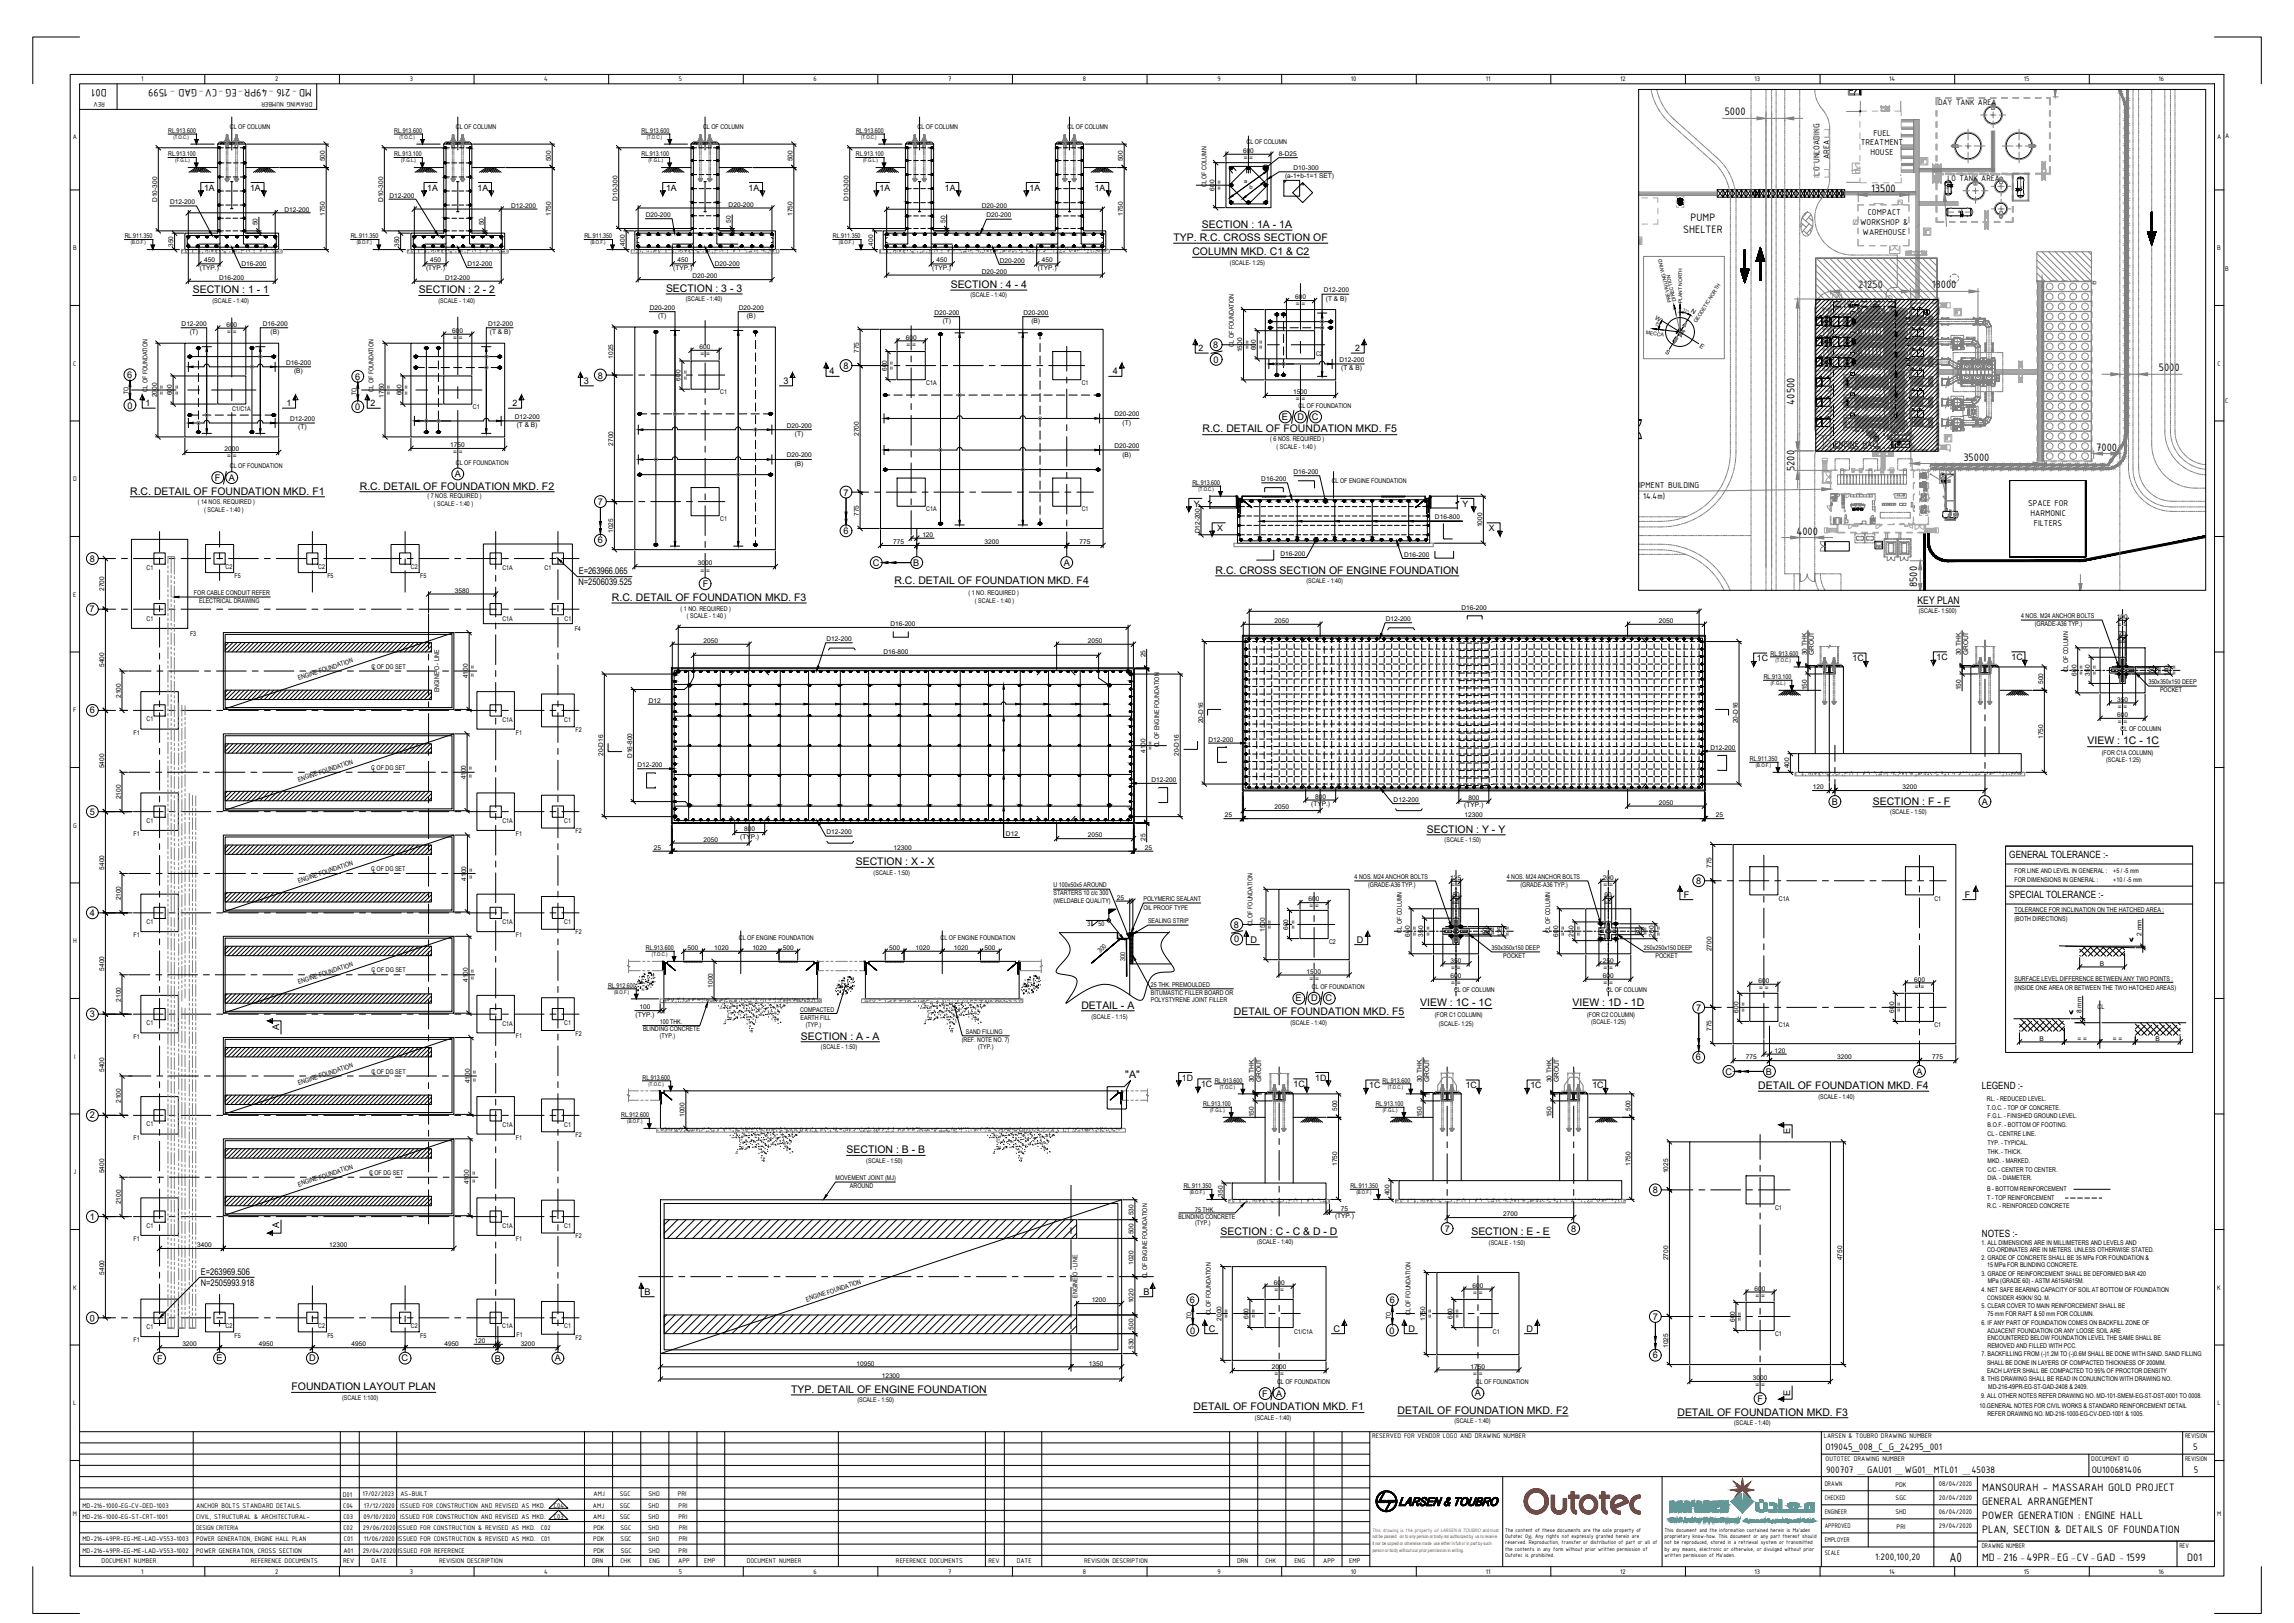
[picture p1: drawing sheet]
<svg xmlns="http://www.w3.org/2000/svg" width="1189mm" height="841mm" viewBox="0 0 1189 841" stroke-linecap="round" stroke-linejoin="round" font-family="sans-serif">
<defs><g id="words">
<g font-size="7.5">
<text x="993" y="46">500</text>
<text x="1010" y="809">A0</text>
</g>
<g font-size="6">
<text x="55" y="46" transform="rotate(180 55 46)">D01</text>
<text x="162" y="46" transform="rotate(180 162 46)">MD-216 -49PR-EG -CV-GAD - 1599</text>
<text x="1064" y="47" transform="rotate(-90 1064 47)">9000</text>
<text x="894" y="60">5000</text>
<text x="970" y="99">13500</text>
<text x="876" y="115">PUMP</text>
<text x="872" y="121">SHELTER</text>
<text x="963" y="149">21250</text>
<text x="1001" y="149">18000</text>
<text x="1119" y="192">5000</text>
<text x="930" y="210" transform="rotate(-90 930 210)">40500</text>
<text x="1086" y="233">7000</text>
<text x="1017" y="239">35000</text>
<text x="930" y="244" transform="rotate(-90 930 244)">5200</text>
<text x="931" y="277">4000</text>
<text x="994" y="304" transform="rotate(-90 994 304)">8500</text>
<text x="1027" y="772">MANSOURAH - MASSARAH GOLD PROJECT</text>
<text x="1027" y="780">GENERAL ARRANGEMENT</text>
<text x="1027" y="787">POWER GENERATION : ENGINE HALL</text>
<text x="1027" y="794">PLAN, SECTION &amp; DETAILS OF FOUNDATION</text>
<text x="1027" y="809">MD-216 -49PR-EG -CV-GAD -1599</text>
<text x="1134" y="809">D01</text>
</g>
<g font-size="5.4">
<text x="623" y="118">SECTION : 1A - 1A</text>
<text x="608" y="125">TYP. R.C. CROSS SECTION OF</text>
<text x="618" y="132">COLUMN MKD. C1 &amp; C2</text>
<text x="493" y="149">SECTION : 4 - 4</text>
<text x="100" y="152">SECTION : 1 - 1</text>
<text x="217" y="152">SECTION : 2 - 2</text>
<text x="345" y="151">SECTION : 3 - 3</text>
<text x="623" y="224">R.C. DETAIL OF FOUNDATION MKD. F5</text>
<text x="67" y="256">R.C. DETAIL OF FOUNDATION MKD. F1</text>
<text x="186" y="254">R.C. DETAIL OF FOUNDATION MKD. F2</text>
<text x="630" y="297">R.C. CROSS SECTION OF ENGINE FOUNDATION</text>
<text x="464" y="303">R.C. DETAIL OF FOUNDATION MKD. F4</text>
<text x="317" y="311">R.C. DETAIL OF FOUNDATION MKD. F3</text>
<text x="994" y="313">KEY PLAN</text>
<text x="1082" y="386">VIEW : 1C - 1C</text>
<text x="971" y="417">SECTION : F - F</text>
<text x="739" y="431">SECTION : Y - Y</text>
<text x="443" y="448">SECTION : X - X</text>
<text x="736" y="521">VIEW : 1C - 1C</text>
<text x="815" y="521">VIEW : 1D - 1D</text>
<text x="560" y="523">DETAIL - A</text>
<text x="639" y="526">DETAIL OF FOUNDATION MKD. F5</text>
<text x="415" y="539">SECTION : A - A</text>
<text x="583" y="558">&quot;A&quot;</text>
<text x="911" y="564">DETAIL OF FOUNDATION MKD. F4</text>
<text x="439" y="598">SECTION : B - B</text>
<text x="633" y="640">SECTION : C - C &amp; D - D</text>
<text x="763" y="640">SECTION : E - E</text>
<text x="151" y="720">FOUNDATION LAYOUT PLAN</text>
<text x="410" y="722">TYP. DETAIL OF ENGINE FOUNDATION</text>
<text x="619" y="731">DETAIL OF FOUNDATION MKD. F1</text>
<text x="724" y="733">DETAIL OF FOUNDATION MKD. F2</text>
<text x="869" y="734">DETAIL OF FOUNDATION MKD. F3</text>
</g>
<g font-size="5.3">
<text x="946" y="752">O19045_008_C_G_24295_001</text>
<text x="1137" y="751">5</text>
<text x="946" y="763">900707 _GAU01 _WG01_MTL01 _45038</text>
<text x="1084" y="763">OU100681406</text>
<text x="1137" y="763">5</text>
<text x="972" y="808">1:200,100,20</text>
</g>
<g font-size="5.2">
<text x="1041" y="445">GENERAL TOLERANCE :-</text>
<text x="1041" y="465">SPECIAL TOLERANCE :-</text>
<text x="1027" y="564">LEGEND :-</text>
<text x="1027" y="641">NOTES :-</text>
</g>
<g font-size="4.8">
<text x="629" y="180">8</text>
<text x="629" y="188">0</text>
<text x="66" y="196">6</text>
<text x="184" y="197">6</text>
<text x="310" y="196">8</text>
<text x="302" y="199">3</text>
<text x="406" y="199">3</text>
<text x="66" y="212">0</text>
<text x="184" y="212">0</text>
<text x="664" y="218">E</text>
<text x="672" y="218">D</text>
<text x="680" y="218">C</text>
<text x="111" y="249">F</text>
<text x="119" y="249">A</text>
<text x="236" y="247">A</text>
<text x="310" y="262">7</text>
<text x="310" y="282">6</text>
<text x="364" y="304">F</text>
<text x="949" y="417">B</text>
<text x="1027" y="417">A</text>
<text x="879" y="458">8</text>
<text x="873" y="465">F</text>
<text x="1018" y="465">F</text>
<text x="639" y="481">8</text>
<text x="640" y="488">0</text>
<text x="648" y="489">D</text>
<text x="703" y="489">D</text>
<text x="671" y="519">E</text>
<text x="679" y="519">D</text>
<text x="687" y="519">C</text>
<text x="879" y="524">7</text>
<text x="879" y="549">6</text>
<text x="894" y="557">C</text>
<text x="915" y="557">B</text>
<text x="993" y="557">A</text>
<text x="928" y="588" transform="rotate(-90 928 588)">E</text>
<text x="857" y="618">8</text>
<text x="749" y="638">7</text>
<text x="814" y="638">8</text>
<text x="334" y="671">B</text>
<text x="593" y="671">B</text>
<text x="617" y="675">6</text>
<text x="720" y="675">6</text>
<text x="857" y="684">7</text>
<text x="617" y="691">0</text>
<text x="626" y="690">C</text>
<text x="691" y="690">C</text>
<text x="720" y="691">0</text>
<text x="730" y="690">D</text>
<text x="791" y="690">D</text>
<text x="857" y="704">6</text>
<text x="654" y="724">F</text>
<text x="661" y="724">A</text>
<text x="764" y="724">A</text>
<text x="928" y="723" transform="rotate(-90 928 723)">E</text>
<text x="911" y="727">F</text>
</g>
<g font-size="4.7">
<text x="971" y="70">FUEL</text>
<text x="964" y="75">TREATMENT</text>
<text x="948" y="83" transform="rotate(-90 948 83)">AREA</text>
<text x="969" y="80">HOUSE</text>
<text x="943" y="91" transform="rotate(-90 943 91)">LO UNLOADING</text>
<text x="968" y="112">COMPACT</text>
<text x="964" y="117">WORKSHOP &amp;</text>
<text x="965" y="122">WAREHOUSE</text>
<text x="437" y="191">8</text>
<text x="430" y="194">4</text>
<text x="577" y="194">4</text>
<text x="951" y="232">ENGINE HALL</text>
<text x="437" y="257">7</text>
<text x="819" y="253">ELECTRICAL EQUIPMENT BUILDING</text>
<text x="837" y="258">(26m X 14.4m)</text>
<text x="1051" y="262">SPACE FOR</text>
<text x="1052" y="268">HARMONIC</text>
<text x="1054" y="273">FILTERS</text>
<text x="437" y="277">6</text>
<text x="47" y="291">8</text>
<text x="452" y="293">C</text>
<text x="473" y="293">B</text>
<text x="551" y="293">A</text>
<text x="300" y="297">E=263966.065</text>
<text x="300" y="303">N=2506039.525</text>
<text x="46" y="317">7</text>
<text x="47" y="370">6</text>
<text x="47" y="422">5</text>
<text x="47" y="475">4</text>
<text x="47" y="527">3</text>
<text x="145" y="534" transform="rotate(-90 145 534)">A</text>
<text x="47" y="580">2</text>
<text x="47" y="632">1</text>
<text x="145" y="637" transform="rotate(-90 145 637)">A</text>
<text x="104" y="661">E=263969.506</text>
<text x="104" y="666">N=2505993.918</text>
<text x="49" y="681" transform="rotate(180 49 681)">0</text>
<text x="81" y="706">F</text>
<text x="112" y="705">E</text>
<text x="160" y="705">D</text>
<text x="208" y="705">C</text>
<text x="256" y="706">B</text>
<text x="288" y="705">A</text>
</g>
<g font-size="4.5">
<text x="1004" y="54">DAY TANK AREA</text>
<text x="1009" y="94">LO TANK AREA</text>
<text x="106" y="99">1A</text>
<text x="130" y="99">1A</text>
<text x="221" y="99">1A</text>
<text x="247" y="99">1A</text>
<text x="345" y="99">1A</text>
<text x="388" y="99">1A</text>
<text x="456" y="99">1A</text>
<text x="490" y="99">1A</text>
<text x="534" y="99">1A</text>
<text x="567" y="99">1A</text>
<text x="621" y="182">2</text>
<text x="702" y="182">2</text>
<text x="75" y="211">1</text>
<text x="148" y="211">1</text>
<text x="192" y="211">2</text>
<text x="266" y="211">2</text>
<text x="619" y="263">Y</text>
<text x="758" y="263">Y</text>
<text x="631" y="275">X</text>
<text x="772" y="275">X</text>
<text x="911" y="343">1C</text>
<text x="960" y="343">1C</text>
<text x="1004" y="342">1C</text>
<text x="1042" y="342">1C</text>
<text x="613" y="560">1D</text>
<text x="622" y="563">1C</text>
<text x="670" y="563">1C</text>
<text x="682" y="560">1D</text>
<text x="710" y="564">1C</text>
<text x="760" y="564">1C</text>
<text x="793" y="564">1C</text>
<text x="825" y="564">1C</text>
</g>
<g font-size="4" fill="#808080">
<text x="953" y="259" transform="rotate(-90 953 259)">WC</text>
<text x="969" y="271">WC</text>
</g>
<g font-size="3.8">
<text x="73" y="42">1</text>
<text x="143" y="42">2</text>
<text x="212" y="42">3</text>
<text x="282" y="42">4</text>
<text x="352" y="42">5</text>
<text x="422" y="42">6</text>
<text x="491" y="42">7</text>
<text x="561" y="42">8</text>
<text x="631" y="42">9</text>
<text x="700" y="42">10</text>
<text x="770" y="42">11</text>
<text x="840" y="42">12</text>
<text x="909" y="42">13</text>
<text x="979" y="42">14</text>
<text x="1049" y="42">15</text>
<text x="1119" y="42">16</text>
<text x="54" y="53" transform="rotate(180 54 53)">REV</text>
<text x="162" y="53" transform="rotate(180 162 53)">DRAWING NUMBER</text>
<text x="1153" y="71">A</text>
<text x="38" y="72">A</text>
<text x="1149" y="72">A</text>
<text x="38" y="130">B</text>
<text x="1149" y="130">B</text>
<text x="1153" y="140">B</text>
<text x="38" y="189">C</text>
<text x="1149" y="189">C</text>
<text x="1153" y="209">C</text>
<text x="38" y="249">D</text>
<text x="38" y="309">E</text>
<text x="38" y="369">F</text>
<text x="38" y="429">G</text>
<text x="38" y="489">H</text>
<text x="38" y="549">I</text>
<text x="38" y="608">J</text>
<text x="38" y="668">K</text>
<text x="1149" y="668">K</text>
<text x="38" y="728">L</text>
<text x="1149" y="728">L</text>
<text x="711" y="745">RESERVED FOR VENDOR LOGO AND DRAWING NUMBER</text>
<text x="945" y="745">LARSEN &amp; TOUBRO DRAWING NUMBER</text>
<text x="1132" y="745">REVISION</text>
<text x="946" y="757">OUTOTEC DRAWING NUMBER</text>
<text x="1084" y="757">DOCUMENT ID</text>
<text x="1132" y="757">REVISION</text>
<text x="946" y="770">DRAWN</text>
<text x="982" y="770">PDK</text>
<text x="1005" y="770">08/04/2020</text>
<text x="178" y="776">D01</text>
<text x="188" y="775">17/02/2023</text>
<text x="208" y="775">AS-BUILT</text>
<text x="308" y="775">AMJ</text>
<text x="321" y="775">SGC</text>
<text x="336" y="775">SHD</text>
<text x="351" y="775">PRI</text>
<text x="946" y="777">CHECKED</text>
<text x="982" y="777">SGC</text>
<text x="1005" y="777">20/04/2020</text>
<text x="38" y="786">M</text>
<text x="43" y="781">MD-216-1000-EG-CV-DED-1003</text>
<text x="102" y="781">ANCHOR BOLTS STANDARD DETAILS.</text>
<text x="178" y="781">C04</text>
<text x="189" y="781">17/12/2020</text>
<text x="207" y="781">ISSUED FOR CONSTRUCTION AND REVISED AS MKD.</text>
<text x="287" y="781">C04</text>
<text x="307" y="781">AMJ</text>
<text x="321" y="781">SGC</text>
<text x="336" y="781">SHD</text>
<text x="352" y="781">PRI</text>
<text x="946" y="785">ENGINEER</text>
<text x="982" y="785">SHD</text>
<text x="1005" y="785">06/04/2020</text>
<text x="1149" y="786">M</text>
<text x="43" y="787">MD-216-1000-EG-ST-CRT-1001</text>
<text x="102" y="787">CIVIL, STRUCTURAL &amp; ARCHITECTURAL-</text>
<text x="178" y="787">C03</text>
<text x="188" y="787">09/10/2020</text>
<text x="207" y="787">ISSUED FOR CONSTRUCTION AND REVISED AS MKD.</text>
<text x="287" y="787">C03</text>
<text x="307" y="787">AMJ</text>
<text x="321" y="787">SGC</text>
<text x="336" y="787">SHD</text>
<text x="352" y="787">PRI</text>
<text x="946" y="792">APPROVED</text>
<text x="1005" y="792">29/04/2020</text>
<text x="102" y="793">DESIGN CRITERIA</text>
<text x="178" y="793">C02</text>
<text x="188" y="793">29/06/2020</text>
<text x="206" y="793">ISSUED FOR CONSTRUCTION &amp; REVISED AS MKD.</text>
<text x="280" y="793">C02</text>
<text x="308" y="793">PDK</text>
<text x="322" y="793">SGC</text>
<text x="336" y="793">SHD</text>
<text x="352" y="793">PRI</text>
<text x="983" y="792">PRI</text>
<text x="43" y="799">MD-216-49PR-EG-ME-LAD-V553-1003</text>
<text x="102" y="799">POWER GENERATION, ENGINE HALL PLAN</text>
<text x="178" y="799">C01</text>
<text x="189" y="799">11/06/2020</text>
<text x="206" y="799">ISSUED FOR CONSTRUCTION &amp; REVISED AS MKD.</text>
<text x="280" y="799">C01</text>
<text x="307" y="799">PDK</text>
<text x="322" y="799">SGC</text>
<text x="336" y="799">SHD</text>
<text x="352" y="799">PRI</text>
<text x="946" y="799">EMPLOYER</text>
<text x="1027" y="802">DRAWING NUMBER</text>
<text x="1129" y="802">REV</text>
<text x="43" y="805">MD-216-49PR-EG-ME-LAD-V553-1002</text>
<text x="102" y="805">POWER GENERATION, CROSS SECTION</text>
<text x="178" y="805">A01</text>
<text x="188" y="805">29/04/2020</text>
<text x="206" y="805">ISSUED FOR REFERENCE</text>
<text x="308" y="805">PDK</text>
<text x="322" y="805">SGC</text>
<text x="336" y="805">SHD</text>
<text x="352" y="805">PRI</text>
<text x="946" y="806">SCALE</text>
<text x="53" y="810">DOCUMENT NUMBER</text>
<text x="73" y="815">1</text>
<text x="130" y="810">REFERENCE DOCUMENTS</text>
<text x="143" y="815">2</text>
<text x="178" y="810">REV</text>
<text x="193" y="810">DATE</text>
<text x="212" y="815">3</text>
<text x="228" y="810">REVISION DESCRIPTION</text>
<text x="282" y="815">4</text>
<text x="307" y="810">DRN</text>
<text x="321" y="810">CHK</text>
<text x="336" y="810">ENG</text>
<text x="351" y="810">APP</text>
<text x="352" y="815">5</text>
<text x="365" y="810">EMP</text>
<text x="387" y="810">DOCUMENT NUMBER</text>
<text x="422" y="815">6</text>
<text x="464" y="810">REFERENCE DOCUMENTS</text>
<text x="491" y="815">7</text>
<text x="512" y="810">REV</text>
<text x="527" y="810">DATE</text>
<text x="561" y="815">8</text>
<text x="562" y="810">REVISION DESCRIPTION</text>
<text x="631" y="815">9</text>
<text x="641" y="810">DRN</text>
<text x="656" y="810">CHK</text>
<text x="671" y="810">ENG</text>
<text x="686" y="810">APP</text>
<text x="699" y="810">EMP</text>
<text x="700" y="815">10</text>
<text x="770" y="815">11</text>
<text x="840" y="815">12</text>
<text x="909" y="815">13</text>
<text x="979" y="815">14</text>
<text x="1049" y="815">15</text>
<text x="1119" y="815">16</text>
</g>
<g font-size="3.4">
<text x="87" y="69">RL.913.600</text>
<text x="119" y="67">CL OF COLUMN</text>
<text x="204" y="69">RL.913.600</text>
<text x="236" y="67">CL OF COLUMN</text>
<text x="333" y="69">RL.913.600</text>
<text x="364" y="67">CL OF COLUMN</text>
<text x="444" y="69">RL.913.600</text>
<text x="476" y="67">CL OF COLUMN</text>
<text x="553" y="67">CL OF COLUMN</text>
<text x="646" y="75">CL OF COLUMN</text>
<text x="87" y="81">RL.913.100</text>
<text x="168" y="84" transform="rotate(-90 168 84)">500</text>
<text x="204" y="81">RL.913.100</text>
<text x="286" y="84" transform="rotate(-90 286 84)">500</text>
<text x="332" y="81">RL.913.100</text>
<text x="411" y="84" transform="rotate(-90 411 84)">500</text>
<text x="444" y="81">RL.913.100</text>
<text x="582" y="84" transform="rotate(-90 582 84)">500</text>
<text x="644" y="79">600</text>
<text x="645" y="83">= =</text>
<text x="663" y="81">8-D25</text>
<text x="670" y="88">D10-300</text>
<text x="666" y="92">(a-1+b-1=1 SET)</text>
<text x="625" y="97" transform="rotate(-90 625 97)">CL OF COLUMN</text>
<text x="629" y="99" transform="rotate(-90 629 99)">600</text>
<text x="633" y="98" transform="rotate(-90 633 98)">= =</text>
<text x="81" y="105" transform="rotate(-90 81 105)">D10-300</text>
<text x="88" y="106">D12-200</text>
<text x="199" y="105" transform="rotate(-90 199 105)">D10-300</text>
<text x="202" y="102">D12-200</text>
<text x="265" y="108">D12-200</text>
<text x="320" y="104" transform="rotate(-90 320 104)">D10-300</text>
<text x="378" y="107">D20-200</text>
<text x="440" y="104" transform="rotate(-90 440 104)">D10-300</text>
<text x="509" y="108">D20-200</text>
<text x="147" y="110">D12-200</text>
<text x="168" y="112" transform="rotate(-90 168 112)">1750</text>
<text x="286" y="112" transform="rotate(-90 286 112)">1750</text>
<text x="335" y="112">D20-200</text>
<text x="411" y="112" transform="rotate(-90 411 112)">1750</text>
<text x="511" y="112">D20-200</text>
<text x="582" y="112" transform="rotate(-90 582 112)">1750</text>
<text x="134" y="117" transform="rotate(-90 134 117)">50</text>
<text x="251" y="117" transform="rotate(-90 251 117)">50</text>
<text x="379" y="115" transform="rotate(-90 379 115)">50</text>
<text x="490" y="116" transform="rotate(-90 490 116)">50</text>
<text x="65" y="123">RL.911.350</text>
<text x="182" y="123">RL.911.350</text>
<text x="303" y="123">RL.911.350</text>
<text x="432" y="123">RL.911.350</text>
<text x="90" y="128" transform="rotate(-90 90 128)">350</text>
<text x="207" y="128" transform="rotate(-90 207 128)">350</text>
<text x="324" y="127" transform="rotate(-90 324 127)">400</text>
<text x="453" y="127" transform="rotate(-90 453 127)">400</text>
<text x="106" y="136">450</text>
<text x="125" y="138">D16-200</text>
<text x="223" y="136">450</text>
<text x="242" y="138">D12-200</text>
<text x="351" y="136">450</text>
<text x="370" y="138">D20-200</text>
<text x="485" y="136">450</text>
<text x="518" y="136">D20-200</text>
<text x="540" y="136">450</text>
<text x="637" y="137">(SCALE- 1:25)</text>
<text x="104" y="140">(TYP.)</text>
<text x="221" y="140">(TYP.)</text>
<text x="349" y="140">(TYP.)</text>
<text x="483" y="140">(TYP.)</text>
<text x="509" y="142">D20-200</text>
<text x="538" y="140">(TYP.)</text>
<text x="114" y="145">D16-200</text>
<text x="231" y="145">D12-200</text>
<text x="359" y="144">D20-200</text>
<text x="503" y="154">(SCALE - 1:40)</text>
<text x="671" y="155">600</text>
<text x="686" y="151">D12-200</text>
<text x="687" y="156">(T &amp; B)</text>
<text x="110" y="157">(SCALE - 1:40)</text>
<text x="227" y="157">(SCALE - 1:40)</text>
<text x="337" y="160">D20-200</text>
<text x="355" y="156">(SCALE - 1:40)</text>
<text x="383" y="160">D20-200</text>
<text x="672" y="159">= =</text>
<text x="341" y="165">(T)</text>
<text x="387" y="165">(B)</text>
<text x="484" y="163">D20-200</text>
<text x="489" y="167">(T)</text>
<text x="530" y="163">D20-200</text>
<text x="535" y="167">(B)</text>
<text x="94" y="169">D12-200</text>
<text x="98" y="173">(T)</text>
<text x="117" y="169">600</text>
<text x="118" y="173">= =</text>
<text x="136" y="169">D16-200</text>
<text x="140" y="173">(B)</text>
<text x="234" y="173">600</text>
<text x="253" y="169">D12-200</text>
<text x="254" y="173">(T &amp; B)</text>
<text x="235" y="176">= =</text>
<text x="469" y="176">600</text>
<text x="470" y="180">= =</text>
<text x="640" y="180" transform="rotate(-90 640 180)">CL OF FOUNDATION</text>
<text x="318" y="186" transform="rotate(-90 318 186)">1025</text>
<text x="363" y="181">600</text>
<text x="363" y="185">= =</text>
<text x="445" y="183" transform="rotate(-90 445 183)">775</text>
<text x="644" y="183" transform="rotate(-90 644 183)">1500</text>
<text x="648" y="181" transform="rotate(-90 648 181)">= =</text>
<text x="651" y="181" transform="rotate(-90 651 181)">600</text>
<text x="655" y="181" transform="rotate(-90 655 181)">= =</text>
<text x="682" y="184">C2</text>
<text x="148" y="189">D16-200</text>
<text x="463" y="192" transform="rotate(-90 463 192)">= =</text>
<text x="694" y="187">D12-200</text>
<text x="695" y="192">(T &amp; B)</text>
<text x="152" y="193">(B)</text>
<text x="353" y="197" transform="rotate(-90 353 197)">600</text>
<text x="356" y="197" transform="rotate(-90 356 197)">= =</text>
<text x="460" y="192" transform="rotate(-90 460 192)">600</text>
<text x="76" y="203" transform="rotate(-90 76 203)">CL OF FOUNDATION</text>
<text x="194" y="203" transform="rotate(-90 194 203)">CL OF FOUNDATION</text>
<text x="480" y="199">C1A</text>
<text x="561" y="199">C1</text>
<text x="67" y="204" transform="rotate(-90 67 204)">TO</text>
<text x="81" y="206" transform="rotate(-90 81 206)">2000</text>
<text x="85" y="205" transform="rotate(-90 85 205)">= =</text>
<text x="89" y="205" transform="rotate(-90 89 205)">600</text>
<text x="93" y="205" transform="rotate(-90 93 205)">= =</text>
<text x="185" y="205" transform="rotate(-90 185 205)">TO</text>
<text x="199" y="206" transform="rotate(-90 199 206)">1750</text>
<text x="203" y="205" transform="rotate(-90 203 205)">= =</text>
<text x="208" y="205" transform="rotate(-90 208 205)">600</text>
<text x="212" y="205" transform="rotate(-90 212 205)">= =</text>
<text x="373" y="204">C1</text>
<text x="670" y="204">1500</text>
<text x="672" y="208">= =</text>
<text x="120" y="213">C1/C1A</text>
<text x="245" y="212">C1</text>
<text x="578" y="216">D20-200</text>
<text x="673" y="211">CL OF FOUNDATION</text>
<text x="150" y="218">D12-200</text>
<text x="267" y="217">D12-200</text>
<text x="268" y="221">(T &amp; B)</text>
<text x="408" y="222">D20-200</text>
<text x="582" y="220">(T)</text>
<text x="155" y="223">(T)</text>
<text x="412" y="226">(T)</text>
<text x="445" y="226" transform="rotate(-90 445 226)">2700</text>
<text x="116" y="234">2000</text>
<text x="233" y="232">1750</text>
<text x="318" y="231" transform="rotate(-90 318 231)">2700</text>
<text x="578" y="232">D20-200</text>
<text x="658" y="229">( 6 NOS. REQUIRED )</text>
<text x="662" y="233">( SCALE - 1:40 )</text>
<text x="118" y="238">= =</text>
<text x="235" y="235">= =</text>
<text x="408" y="237">D20-200</text>
<text x="582" y="237">(B)</text>
<text x="119" y="243">CL OF FOUNDATION</text>
<text x="236" y="241">CL OF FOUNDATION</text>
<text x="412" y="241">(B)</text>
<text x="670" y="246">D16-200</text>
<text x="618" y="251">RL.913.600</text>
<text x="654" y="249">D16-200</text>
<text x="690" y="250">CL OF ENGINE FOUNDATION</text>
<text x="103" y="261">( 14 NOS. REQUIRED )</text>
<text x="222" y="258">( 7 NOS. REQUIRED )</text>
<text x="225" y="262">( SCALE - 1:40 )</text>
<text x="106" y="265">( SCALE - 1:40 )</text>
<text x="373" y="270">C1</text>
<text x="445" y="267" transform="rotate(-90 445 267)">775</text>
<text x="480" y="265">C1A</text>
<text x="561" y="265">C1</text>
<text x="744" y="269">D16-800</text>
<text x="768" y="273" transform="rotate(-90 768 273)">1000</text>
<text x="318" y="276" transform="rotate(-90 318 276)">1025</text>
<text x="463" y="282">775</text>
<text x="478" y="278">120</text>
<text x="510" y="282">3200</text>
<text x="559" y="282">775</text>
<text x="622" y="276" transform="rotate(-90 622 276)">D12-200</text>
<text x="362" y="293">3000</text>
<text x="664" y="288">D16-200</text>
<text x="728" y="289">D16-200</text>
<text x="76" y="295">C1</text>
<text x="117" y="295">C2</text>
<text x="122" y="300">F5</text>
<text x="165" y="295">C2</text>
<text x="170" y="300">F5</text>
<text x="213" y="295">C2</text>
<text x="218" y="300">F5</text>
<text x="260" y="295">C1A</text>
<text x="282" y="295">C1</text>
<text x="363" y="297">= =</text>
<text x="677" y="302">(SCALE - 1:40)</text>
<text x="54" y="306" transform="rotate(-90 54 306)">2700</text>
<text x="101" y="308">FOR CABLE CONDUIT REFER</text>
<text x="236" y="307">3580</text>
<text x="502" y="309">( 1 NO. REQUIRED )</text>
<text x="103" y="313">ELECTRICAL DRAWING</text>
<text x="353" y="316">( 1 NO. REQUIRED )</text>
<text x="505" y="312">( SCALE - 1:40 )</text>
<text x="757" y="316">D16-200</text>
<text x="994" y="318">(SCALE- 1:500)</text>
<text x="76" y="322">C1</text>
<text x="260" y="322">C1A</text>
<text x="293" y="322">C1</text>
<text x="356" y="320">( SCALE - 1:40 )</text>
<text x="660" y="323">2050</text>
<text x="718" y="322">D12-200</text>
<text x="860" y="323">2050</text>
<text x="1047" y="320">4 NOS. M24 ANCHOR BOLTS</text>
<text x="1097" y="321">100</text>
<text x="98" y="329">F3</text>
<text x="298" y="327">F4</text>
<text x="461" y="324">D16-200</text>
<text x="1054" y="325">(GRADE-A36 TYP.)</text>
<text x="1098" y="325">= =</text>
<text x="1098" y="329">70</text>
<text x="365" y="333">2050</text>
<text x="428" y="332">D12-200</text>
<text x="564" y="333">2050</text>
<text x="1098" y="334">==</text>
<text x="458" y="339">D16-800</text>
<text x="594" y="341" transform="rotate(-90 594 341)">25</text>
<text x="918" y="340">RL.913.600</text>
<text x="936" y="340" transform="rotate(-90 936 340)">30 THK.</text>
<text x="940" y="340" transform="rotate(-90 940 340)">GROUT</text>
<text x="1016" y="340" transform="rotate(-90 1016 340)">30 THK.</text>
<text x="1020" y="340" transform="rotate(-90 1020 340)">GROUT</text>
<text x="54" y="346" transform="rotate(-90 54 346)">5400</text>
<text x="192" y="346">C OF DG SET</text>
<text x="193" y="347">L</text>
<text x="155" y="353" transform="rotate(-18 155 353)">ENGINE FOUNDATION</text>
<text x="242" y="351" transform="rotate(-90 242 351)">4100</text>
<text x="246" y="351" transform="rotate(-90 246 351)">= =</text>
<text x="914" y="352">RL.913.100</text>
<text x="1072" y="348" transform="rotate(-90 1072 348)">CL OF COLUMN</text>
<text x="1076" y="350" transform="rotate(-90 1076 350)">600</text>
<text x="1080" y="350" transform="rotate(-90 1080 350)">= =</text>
<text x="1083" y="350" transform="rotate(-90 1083 350)">350</text>
<text x="1087" y="350" transform="rotate(-90 1087 350)">= =</text>
<text x="1116" y="349" transform="rotate(-90 1116 349)">70</text>
<text x="1120" y="349" transform="rotate(-90 1120 349)">==</text>
<text x="1124" y="350" transform="rotate(-90 1124 350)">100</text>
<text x="1128" y="350" transform="rotate(-90 1128 350)">= =</text>
<text x="228" y="359" transform="rotate(-90 228 359)">ENGINE O - LINE</text>
<text x="936" y="358" transform="rotate(-90 936 358)">150</text>
<text x="1016" y="358" transform="rotate(-90 1016 358)">150</text>
<text x="1059" y="354" transform="rotate(-90 1059 354)">500</text>
<text x="1113" y="355">350x350x150 DEEP</text>
<text x="1119" y="359">POCKET</text>
<text x="63" y="362" transform="rotate(-90 63 362)">2100</text>
<text x="336" y="364">D12</text>
<text x="1097" y="364">350</text>
<text x="1097" y="372">600</text>
<text x="1098" y="367">= =</text>
<text x="76" y="374">C1</text>
<text x="260" y="374">C1A</text>
<text x="292" y="374">C1</text>
<text x="623" y="375" transform="rotate(-90 623 375)">20-D16</text>
<text x="901" y="375" transform="rotate(-90 901 375)">20-D16</text>
<text x="1098" y="375">= =</text>
<text x="69" y="381">F1</text>
<text x="267" y="381">F1</text>
<text x="298" y="379">F2</text>
<text x="1059" y="383" transform="rotate(-90 1059 383)">1750</text>
<text x="1099" y="379">CL OF COLUMN</text>
<text x="597" y="389" transform="rotate(-90 597 389)">= =</text>
<text x="601" y="387" transform="rotate(-90 601 387)">CL OF ENGINE FOUNDATION</text>
<text x="626" y="384">D12-200</text>
<text x="886" y="388">D12-200</text>
<text x="313" y="392" transform="rotate(-90 313 392)">20-D16</text>
<text x="328" y="393" transform="rotate(-90 328 393)">D16-800</text>
<text x="594" y="390" transform="rotate(-90 594 390)">4100</text>
<text x="611" y="392" transform="rotate(-90 611 392)">20-D16</text>
<text x="907" y="394">RL.911.350</text>
<text x="1089" y="391">(FOR C1A COLUMN)</text>
<text x="1091" y="395">(SCALE- 1:25)</text>
<text x="54" y="398" transform="rotate(-90 54 398)">5400</text>
<text x="192" y="399">C OF DG SET</text>
<text x="193" y="400">L</text>
<text x="330" y="398">D12-200</text>
<text x="927" y="398" transform="rotate(-90 927 398)">400</text>
<text x="155" y="405" transform="rotate(-18 155 405)">ENGINE FOUNDATION</text>
<text x="241" y="404" transform="rotate(-90 241 404)">4100</text>
<text x="245" y="403" transform="rotate(-90 245 403)">= =</text>
<text x="597" y="405">D12-200</text>
<text x="682" y="414">800</text>
<text x="940" y="409">120</text>
<text x="986" y="409">3200</text>
<text x="63" y="414" transform="rotate(-90 63 414)">2100</text>
<text x="660" y="419">2050</text>
<text x="680" y="418">(TYP.)</text>
<text x="722" y="416">D12-200</text>
<text x="759" y="418">(TYP.)</text>
<text x="761" y="415">800</text>
<text x="860" y="417">2050</text>
<text x="635" y="424">25</text>
<text x="759" y="424">12300</text>
<text x="889" y="424">25</text>
<text x="980" y="422">(SCALE - 1:50)</text>
<text x="76" y="426">C1</text>
<text x="260" y="427">C1A</text>
<text x="292" y="426">C1</text>
<text x="298" y="432">F2</text>
<text x="386" y="431">800</text>
<text x="69" y="433">F1</text>
<text x="267" y="433">F1</text>
<text x="365" y="436">2050</text>
<text x="384" y="435">(TYP.)</text>
<text x="428" y="432">D12-200</text>
<text x="521" y="433">D12</text>
<text x="564" y="434">2050</text>
<text x="594" y="436" transform="rotate(-90 594 436)">25</text>
<text x="749" y="436">(SCALE - 1:50)</text>
<text x="339" y="440">25</text>
<text x="463" y="440">12300</text>
<text x="593" y="440">25</text>
<text x="887" y="450" transform="rotate(-90 887 450)">775</text>
<text x="54" y="451" transform="rotate(-90 54 451)">5400</text>
<text x="192" y="451">C OF DG SET</text>
<text x="193" y="452">L</text>
<text x="245" y="456" transform="rotate(-90 245 456)">= =</text>
<text x="453" y="453">(SCALE - 1:50)</text>
<text x="702" y="456">4 NOS. M24 ANCHOR BOLTS</text>
<text x="752" y="456">125</text>
<text x="781" y="456">4 NOS. M24 ANCHOR BOLTS</text>
<text x="831" y="456">200</text>
<text x="1044" y="452">FOR LINE AND LEVEL IN GENERAL :</text>
<text x="1095" y="452">+5 / -5 mm</text>
<text x="155" y="458" transform="rotate(-18 155 458)">ENGINE FOUNDATION</text>
<text x="242" y="456" transform="rotate(-90 242 456)">4100</text>
<text x="546" y="460">U 100x50x5 AROUND</text>
<text x="709" y="460">(GRADE-A36 TYP.)</text>
<text x="752" y="460">= =</text>
<text x="788" y="460">(GRADE-A36 TYP.)</text>
<text x="831" y="460">= =</text>
<text x="1044" y="457">FOR DIMENSIONS IN GENERAL :</text>
<text x="1095" y="457">+10 / -5 mm</text>
<text x="63" y="467" transform="rotate(-90 63 467)">2100</text>
<text x="546" y="464">STARTERS 10 c/c 300</text>
<text x="579" y="466">25</text>
<text x="593" y="467">POLYMERIC SEALANT</text>
<text x="678" y="467">600</text>
<text x="753" y="465">80</text>
<text x="832" y="465">90</text>
<text x="922" y="467">C1A</text>
<text x="1003" y="467">C1</text>
<text x="546" y="468">(WELDABLE QUALITY)</text>
<text x="593" y="471">OIL PROOF TYPE</text>
<text x="679" y="471">= =</text>
<text x="753" y="469">==</text>
<text x="832" y="469">==</text>
<text x="1044" y="473">TOLERANCE FOR INCLINATION ON THE HATCHED AREA :</text>
<text x="76" y="479">C1</text>
<text x="260" y="479">C1A</text>
<text x="292" y="479">C1</text>
<text x="564" y="480">3</text>
<text x="569" y="480">50</text>
<text x="595" y="478">SEALING STRIP</text>
<text x="649" y="480" transform="rotate(-90 649 480)">CL OF FOUNDATION</text>
<text x="1044" y="477">(BOTH DIRECTIONS)</text>
<text x="69" y="486">F1</text>
<text x="267" y="486">F1</text>
<text x="298" y="484">F2</text>
<text x="655" y="483" transform="rotate(-90 655 483)">1500</text>
<text x="659" y="481" transform="rotate(-90 659 481)">= =</text>
<text x="668" y="482" transform="rotate(-90 668 482)">600</text>
<text x="671" y="481" transform="rotate(-90 671 481)">= =</text>
<text x="726" y="483" transform="rotate(-90 726 483)">CL OF COLUMN</text>
<text x="731" y="485" transform="rotate(-90 731 485)">600</text>
<text x="734" y="485" transform="rotate(-90 734 485)">= =</text>
<text x="738" y="485" transform="rotate(-90 738 485)">350</text>
<text x="741" y="485" transform="rotate(-90 741 485)">= =</text>
<text x="771" y="484" transform="rotate(-90 771 484)">80</text>
<text x="775" y="485" transform="rotate(-90 775 485)">==</text>
<text x="778" y="486" transform="rotate(-90 778 486)">125</text>
<text x="783" y="485" transform="rotate(-90 783 485)">= =</text>
<text x="803" y="483" transform="rotate(-90 803 483)">CL OF COLUMN</text>
<text x="807" y="485" transform="rotate(-90 807 485)">600</text>
<text x="811" y="485" transform="rotate(-90 811 485)">= =</text>
<text x="816" y="485" transform="rotate(-90 816 485)">250</text>
<text x="819" y="485" transform="rotate(-90 819 485)">= =</text>
<text x="850" y="484" transform="rotate(-90 850 484)">90</text>
<text x="854" y="485" transform="rotate(-90 854 485)">==</text>
<text x="857" y="485" transform="rotate(-90 857 485)">200</text>
<text x="861" y="485" transform="rotate(-90 861 485)">= =</text>
<text x="1110" y="485" transform="rotate(-90 1110 485)">2 mm</text>
<text x="383" y="487">CL OF ENGINE FOUNDATION</text>
<text x="487" y="487">CL OF ENGINE FOUNDATION</text>
<text x="689" y="489">C2</text>
<text x="335" y="492">RL.913.600</text>
<text x="356" y="492">500</text>
<text x="370" y="492">1020</text>
<text x="390" y="492">1020</text>
<text x="406" y="492">500</text>
<text x="461" y="492">500</text>
<text x="475" y="492">1020</text>
<text x="494" y="492">1020</text>
<text x="510" y="492">500</text>
<text x="570" y="494" transform="rotate(-40 570 494)">300</text>
<text x="773" y="492">350x350x150 DEEP</text>
<text x="779" y="496">POCKET</text>
<text x="852" y="492">250x250x150 DEEP</text>
<text x="858" y="496">POCKET</text>
<text x="887" y="493" transform="rotate(-90 887 493)">2700</text>
<text x="54" y="503" transform="rotate(-90 54 503)">5400</text>
<text x="193" y="504">C OF DG SET</text>
<text x="583" y="498" transform="rotate(-90 583 498)">300</text>
<text x="752" y="499">350</text>
<text x="752" y="502">= =</text>
<text x="831" y="499">250</text>
<text x="831" y="502">= =</text>
<text x="1088" y="500">B</text>
<text x="155" y="510" transform="rotate(-18 155 510)">ENGINE FOUNDATION</text>
<text x="193" y="505">L</text>
<text x="242" y="509" transform="rotate(-90 242 509)">4100</text>
<text x="246" y="508" transform="rotate(-90 246 508)">= =</text>
<text x="677" y="505">1500</text>
<text x="679" y="508">= =</text>
<text x="752" y="507">600</text>
<text x="831" y="507">600</text>
<text x="911" y="509">600</text>
<text x="992" y="509">600</text>
<text x="1044" y="508">SURFACE LEVEL DIFFERENCE BETWEEN ANY TWO POINTS :</text>
<text x="315" y="512">RL.912.600</text>
<text x="369" y="512" transform="rotate(-90 369 512)">1000</text>
<text x="596" y="511">25 THK. PREMOULDED</text>
<text x="596" y="516">BITUMASTIC FILLER BOARD OR</text>
<text x="680" y="512">CL OF FOUNDATION</text>
<text x="752" y="510">= =</text>
<text x="754" y="514">CL OF COLUMN</text>
<text x="831" y="510">= =</text>
<text x="832" y="514">CL OF COLUMN</text>
<text x="912" y="513">= =</text>
<text x="992" y="512">= =</text>
<text x="1044" y="513">(INSIDE ONE AREA OR BETWEEN THE TWO HATCHED AREAS)</text>
<text x="63" y="519" transform="rotate(-90 63 519)">2100</text>
<text x="596" y="519">POLYSTYRENE JOINT FILLER</text>
<text x="329" y="527">(TYP.)</text>
<text x="331" y="523">100</text>
<text x="415" y="524">COMPACTED</text>
<text x="566" y="528">(SCALE - 1:15)</text>
<text x="744" y="527">(FOR C1 COLUMN)</text>
<text x="822" y="527">(FOR C2 COLUMN)</text>
<text x="901" y="525" transform="rotate(-90 901 525)">600</text>
<text x="905" y="524" transform="rotate(-90 905 524)">= =</text>
<text x="982" y="525" transform="rotate(-90 982 525)">600</text>
<text x="985" y="524" transform="rotate(-90 985 524)">= =</text>
<text x="1079" y="525" transform="rotate(-90 1079 525)">8 mm</text>
<text x="1087" y="523">CL</text>
<text x="76" y="531">C1</text>
<text x="260" y="531">C1A</text>
<text x="292" y="531">C1</text>
<text x="342" y="531">100 THK.</text>
<text x="415" y="528">EARTH FILL</text>
<text x="418" y="532">(TYP.)</text>
<text x="669" y="531">(SCALE - 1:40)</text>
<text x="746" y="532">(SCALE- 1:25)</text>
<text x="825" y="531">(SCALE- 1:25)</text>
<text x="922" y="532">C1A</text>
<text x="1003" y="532">C1</text>
<text x="69" y="538">F1</text>
<text x="267" y="538">F1</text>
<text x="298" y="537">F2</text>
<text x="333" y="534">BLINDING CONCRETE</text>
<text x="342" y="538">(TYP.)</text>
<text x="501" y="536">SAND FILLING</text>
<text x="887" y="534" transform="rotate(-90 887 534)">775</text>
<text x="1057" y="539">B</text>
<text x="1077" y="539">= =</text>
<text x="1095" y="539">= =</text>
<text x="1117" y="539">B</text>
<text x="425" y="544">(SCALE - 1:50)</text>
<text x="498" y="540">(REF. NOTE NO. 7)</text>
<text x="507" y="544">(TYP.)</text>
<text x="920" y="546">120</text>
<text x="905" y="549">775</text>
<text x="952" y="549">3200</text>
<text x="1001" y="549">775</text>
<text x="54" y="555" transform="rotate(-90 54 555)">5400</text>
<text x="193" y="556">C OF DG SET</text>
<text x="193" y="557">L</text>
<text x="155" y="562" transform="rotate(-18 155 562)">ENGINE FOUNDATION</text>
<text x="243" y="561" transform="rotate(-90 243 561)">4100</text>
<text x="247" y="560" transform="rotate(-90 247 560)">= =</text>
<text x="333" y="559">RL.913.600</text>
<text x="630" y="561">RL.913.600</text>
<text x="650" y="561" transform="rotate(-90 650 561)">30 THK.</text>
<text x="654" y="561" transform="rotate(-90 654 561)">GROUT</text>
<text x="717" y="561">RL.913.600</text>
<text x="737" y="561" transform="rotate(-90 737 561)">30 THK.</text>
<text x="741" y="561" transform="rotate(-90 741 561)">GROUT</text>
<text x="804" y="561" transform="rotate(-90 804 561)">30 THK.</text>
<text x="808" y="561" transform="rotate(-90 808 561)">GROUT</text>
<text x="942" y="569">(SCALE - 1:40)</text>
<text x="63" y="572" transform="rotate(-90 63 572)">2100</text>
<text x="624" y="573">RL.913.100</text>
<text x="693" y="576" transform="rotate(-90 693 576)">500</text>
<text x="713" y="573">RL.913.100</text>
<text x="845" y="576" transform="rotate(-90 845 576)">500</text>
<text x="1030" y="575">T.O.C. - TOP OF CONCRETE.</text>
<text x="1030" y="571">RL. - REDUCED LEVEL.</text>
<text x="322" y="579">RL.912.600</text>
<text x="355" y="579" transform="rotate(-90 355 579)">1000</text>
<text x="650" y="579" transform="rotate(-90 650 579)">150</text>
<text x="737" y="579" transform="rotate(-90 737 579)">150</text>
<text x="804" y="579" transform="rotate(-90 804 579)">150</text>
<text x="1030" y="579">F.G.L. - FINISHED GROUND LEVEL.</text>
<text x="76" y="584">C1</text>
<text x="260" y="584">C1A</text>
<text x="292" y="584">C1</text>
<text x="1030" y="584">B.O.F. - BOTTOM OF FOOTING.</text>
<text x="69" y="591">F1</text>
<text x="267" y="591">F1</text>
<text x="298" y="589">F2</text>
<text x="1030" y="593">TYP. - TYPICAL.</text>
<text x="1030" y="589">CL - CENTRE LINE.</text>
<text x="1030" y="598">THK. - THICK.</text>
<text x="449" y="603">(SCALE - 1:50)</text>
<text x="693" y="604" transform="rotate(-90 693 604)">1750</text>
<text x="845" y="604" transform="rotate(-90 845 604)">1750</text>
<text x="1030" y="602">MKD. - MARKED.</text>
<text x="54" y="608" transform="rotate(-90 54 608)">5400</text>
<text x="191" y="609">C OF DG SET</text>
<text x="192" y="610">L</text>
<text x="433" y="611">MOVEMENT JOINT (MJ)</text>
<text x="865" y="608" transform="rotate(-90 865 608)">1025</text>
<text x="1030" y="612">DIA. - DIAMETER.</text>
<text x="1030" y="607">C/C - CENTER TO CENTER.</text>
<text x="155" y="615" transform="rotate(-18 155 615)">ENGINE FOUNDATION</text>
<text x="243" y="614" transform="rotate(-90 243 614)">4100</text>
<text x="247" y="613" transform="rotate(-90 247 613)">= =</text>
<text x="440" y="616">AROUND</text>
<text x="613" y="616">RL.911.350</text>
<text x="700" y="616">RL.911.350</text>
<text x="1030" y="617">B - BOTTOM REINFORCEMENT</text>
<text x="63" y="624" transform="rotate(-90 63 624)">2100</text>
<text x="634" y="620" transform="rotate(-90 634 620)">350</text>
<text x="720" y="619" transform="rotate(-90 720 619)">400</text>
<text x="1030" y="622">T - TOP REINFORCEMENT</text>
<text x="587" y="630" transform="rotate(-90 587 630)">530</text>
<text x="619" y="628">75 THK.</text>
<text x="695" y="628">75</text>
<text x="920" y="627">C1</text>
<text x="1030" y="626">R.C. - REINFORCED CONCRETE</text>
<text x="611" y="631">BLINDING CONCRETE</text>
<text x="619" y="635">(TYP.)</text>
<text x="692" y="631">(TYP.)</text>
<text x="779" y="630">2700</text>
<text x="76" y="636">C1</text>
<text x="260" y="636">C1A</text>
<text x="292" y="636">C1</text>
<text x="298" y="642">F2</text>
<text x="587" y="640" transform="rotate(-90 587 640)">500</text>
<text x="69" y="643">F1</text>
<text x="102" y="646">3400</text>
<text x="171" y="646">12300</text>
<text x="267" y="643">F1</text>
<text x="651" y="645">(SCALE - 1:40)</text>
<text x="772" y="645">(SCALE - 1:50)</text>
<text x="1027" y="645">1. ALL DIMENSIONS ARE IN MILLIMETERS AND LEVELS AND</text>
<text x="865" y="653" transform="rotate(-90 865 653)">2700</text>
<text x="955" y="653" transform="rotate(-90 955 653)">4750</text>
<text x="1027" y="653">2. GRADE OF CONCRETE SHALL BE 35 MPa FOR FOUNDATION &amp;</text>
<text x="1030" y="649">CO-ORDINATES ARE IN METERS. UNLESS OTHERWISE STATED.</text>
<text x="587" y="656" transform="rotate(-90 587 656)">1020</text>
<text x="1030" y="657">15 MPa FOR BLINDING CONCRETE.</text>
<text x="54" y="660" transform="rotate(-90 54 660)">5400</text>
<text x="595" y="662" transform="rotate(-90 595 662)">CL OF ENGINE FOUNDATION</text>
<text x="660" y="666">600</text>
<text x="1027" y="661">3. GRADE OF REINFORCEMENT SHALL BE DEFORMED BAR 420</text>
<text x="1030" y="665">MPa (GRADE 60) - ASTM A615/A615M.</text>
<text x="660" y="670">= =</text>
<text x="763" y="667">600</text>
<text x="763" y="671">= =</text>
<text x="909" y="669">600</text>
<text x="1027" y="669">4. NET SAFE BEARING CAPACITY OF SOIL AT BOTTOM OF FOUNDATION</text>
<text x="418" y="674" transform="rotate(-18 418 674)">ENGINE FOUNDATION</text>
<text x="558" y="673" transform="rotate(-90 558 673)">ENGINE O - LINE</text>
<text x="566" y="675">1200</text>
<text x="587" y="675" transform="rotate(-90 587 675)">1020</text>
<text x="910" y="673">= =</text>
<text x="1027" y="678">5. CLEAR COVER TO MAIN REINFORCEMENT SHALL BE</text>
<text x="617" y="683" transform="rotate(-90 617 683)">TO</text>
<text x="628" y="682" transform="rotate(-90 628 682)">CL OF FOUNDATION</text>
<text x="637" y="683" transform="rotate(-90 637 683)">= =</text>
<text x="647" y="683" transform="rotate(-90 647 683)">600</text>
<text x="651" y="683" transform="rotate(-90 651 683)">= =</text>
<text x="721" y="683" transform="rotate(-90 721 683)">TO</text>
<text x="731" y="682" transform="rotate(-90 731 682)">CL OF FOUNDATION</text>
<text x="742" y="683" transform="rotate(-90 742 683)">= =</text>
<text x="753" y="683" transform="rotate(-90 753 683)">600</text>
<text x="756" y="683" transform="rotate(-90 756 683)">= =</text>
<text x="1030" y="682">75 mm FOR RAFT &amp; 50 mm FOR COLUMN.</text>
<text x="76" y="689">C1</text>
<text x="117" y="688">C2</text>
<text x="165" y="688">C2</text>
<text x="213" y="688">C2</text>
<text x="260" y="688">C1A</text>
<text x="292" y="688">C1</text>
<text x="587" y="689" transform="rotate(-90 587 689)">500</text>
<text x="633" y="684" transform="rotate(-90 633 684)">2000</text>
<text x="739" y="685" transform="rotate(-90 739 685)">1750</text>
<text x="899" y="685" transform="rotate(-90 899 685)">600</text>
<text x="903" y="685" transform="rotate(-90 903 685)">= =</text>
<text x="1027" y="686">6. IF ANY PART OF FOUNDATION COMES ON BACKFILL ZONE OF</text>
<text x="69" y="696">F1</text>
<text x="122" y="693">F5</text>
<text x="170" y="693">F5</text>
<text x="218" y="693">F5</text>
<text x="246" y="696">120</text>
<text x="268" y="693">F1</text>
<text x="298" y="694">F2</text>
<text x="671" y="691">C1/C1A</text>
<text x="774" y="691">C1</text>
<text x="920" y="693">C1</text>
<text x="1030" y="695">ENCOUNTERED BELOW FOUNDATION LEVEL THE SAME SHALL BE</text>
<text x="1030" y="690">ADJACENT FOUNDATION OR ANY LOOSE SOIL ARE</text>
<text x="95" y="698">3200</text>
<text x="134" y="698">4950</text>
<text x="182" y="698">4950</text>
<text x="230" y="698">4950</text>
<text x="270" y="698">3200</text>
<text x="587" y="699" transform="rotate(-90 587 699)">530</text>
<text x="865" y="699" transform="rotate(-90 865 699)">1025</text>
<text x="1030" y="699">REMOVED AND FILLED WITH PCC.</text>
<text x="444" y="708">10950</text>
<text x="564" y="708">1350</text>
<text x="1027" y="703">7. BACKFILLING FROM (-)1.2M TO (-)0.6M SHALL BE DONE WITH SAND. SAND FILLING</text>
<text x="1030" y="707">SHALL BE DONE IN LAYERS OF COMPACTED THICKNESS OF 200MM.</text>
<text x="457" y="714">12300</text>
<text x="659" y="710">2000</text>
<text x="660" y="713">= =</text>
<text x="762" y="709">1750</text>
<text x="763" y="713">= =</text>
<text x="1030" y="711">EACH LAYER SHALL BE COMPACTED TO 95% OF PROCTOR DENSITY</text>
<text x="662" y="717">CL OF FOUNDATION</text>
<text x="765" y="717">CL OF FOUNDATION</text>
<text x="908" y="715">3000</text>
<text x="910" y="719">= =</text>
<text x="1027" y="716">8. THIS DRAWING SHALL BE READ IN CONJUNCTION WITH DRAWING NO.</text>
<text x="177" y="725">(SCALE 1:100)</text>
<text x="1027" y="724">9. ALL OTHER NOTES REFER DRAWING NO. MD-101-SMEM-EG-ST-DST-0001 TO 0008.</text>
<text x="1030" y="720">MD-216-49PR-EG-ST-GAD-2408 &amp; 2409.</text>
<text x="444" y="727">(SCALE - 1:50)</text>
<text x="1026" y="729">10.GENERAL NOTES FOR CIVIL WORKS &amp; STANDARD REINFORCEMENT DETAIL</text>
<text x="650" y="736">(SCALE - 1:40)</text>
<text x="754" y="738">(SCALE - 1:40)</text>
<text x="1030" y="734">REFER DRAWING NO. MD-216-1000-EG-CV-DED-1001 &amp; 1005.</text>
<text x="899" y="739">(SCALE - 1:40)</text>
</g>
<g font-size="3.2">
<text x="876" y="162" transform="rotate(33 876 162)">N</text>
<text x="857" y="165" transform="rotate(33 857 165)">W</text>
<text x="881" y="180" transform="rotate(32 881 180)">E</text>
<text x="863" y="183" transform="rotate(32 863 183)">S</text>
<text x="1030" y="673">CONSIDER 450KN/ SQ. M.</text>
</g>
<g font-size="3">
<text x="645" y="95">a</text>
<text x="648" y="98">b</text>
<text x="780" y="794">The content of these documents are the sole property of</text>
<text x="780" y="797">Outotec Oyj. Any rights not expressly granted herein are</text>
<text x="863" y="794">This document and the information contained herein is Ma'aden</text>
<text x="863" y="797">proprietary know-how. This document or any part thereof should</text>
<text x="780" y="800">reserved. Reproduction, transfer or distribution of part or all of</text>
<text x="780" y="804">the contents in any form without prior written permission of</text>
<text x="863" y="800">not be reproduced, stored in a retrieval system or transmitted</text>
<text x="863" y="804">by any means, electronic or otherwise, or divulged without prior</text>
<text x="780" y="807">Outotec is prohibited.</text>
<text x="863" y="807">written permission of Ma'aden.</text>
</g>
<g font-size="2.7">
<text x="90" y="72">(T.O.C.)</text>
<text x="207" y="72">(T.O.C.)</text>
<text x="335" y="72">(T.O.C.)</text>
<text x="446" y="72">(T.O.C.)</text>
<text x="91" y="84">(F.G.L.)</text>
<text x="208" y="84">(F.G.L.)</text>
<text x="336" y="84">(F.G.L.)</text>
<text x="447" y="84">(F.G.L.)</text>
<text x="68" y="127">(B.O.F.)</text>
<text x="185" y="127">(B.O.F.)</text>
<text x="306" y="127">(B.O.F.)</text>
<text x="435" y="127">(B.O.F.)</text>
<text x="621" y="254">(T.O.C.)</text>
<text x="920" y="343">(T.O.C.)</text>
<text x="918" y="355">(F.G.L.)</text>
<text x="910" y="398">(B.O.F.)</text>
<text x="338" y="495">(T.O.C.)</text>
<text x="318" y="515">(B.O.F.)</text>
<text x="336" y="563">(T.O.C.)</text>
<text x="632" y="564">(T.O.C.)</text>
<text x="719" y="564">(T.O.C.)</text>
<text x="325" y="582">(B.O.F.)</text>
<text x="627" y="576">(F.G.L.)</text>
<text x="717" y="576">(F.G.L.)</text>
<text x="617" y="619">(B.O.F.)</text>
<text x="703" y="619">(B.O.F.)</text>
</g>
<text font-size="2.7" fill="#f00" x="711" y="794">This drawing is the property of</text>
<g font-size="2.6">
<text x="866" y="157" transform="rotate(-103 866 157)">PREVAILING WIND</text>
<text x="869" y="156" transform="rotate(-103 869 156)">DIRECTION</text>
<text x="872" y="157" transform="rotate(-90 872 157)">PLANT NORTH</text>
<text x="879" y="168" transform="rotate(-58 879 168)">GEODETIC NORTH</text>
<text x="853" y="173" transform="rotate(7 853 173)">MECCA</text>
</g>
<g font-size="2.4">
<text x="872" y="161" transform="rotate(17 872 161)">32°</text>
<text x="859" y="170" transform="rotate(-70 859 170)">25°</text>
</g>
<g font-size="2.4" fill="#f00">
<text x="711" y="797">not be passed on to any person or body not authorized by us to receive</text>
<text x="711" y="801">it nor be copied or otherwise made use either in full or in part by such</text>
<text x="711" y="804">person or body without our prior permission in writing.</text>
</g>
<text font-size="2.4" fill="#808080" x="747" y="794">LARSEN &amp; TOUBRO and must</text>
</g></defs>
<!-- layer: CI-CEN -->
<g fill="none" stroke="#000" stroke-width=".52">
<path d="M120 61v17M237 61v17M365 61v17M477 61v17M554 61v17M647 70v20M620 96h18M674 147v24M120 165v30M237 164v30M365 166v13M472 169v12"/>
<path d="M553 179v13M633 179h18M657 179h6M669 179h17M674 177v6M314 194h14M331 194h3M337 194h16M356 194h3M362 194h14M365 182v3M365 188v15"/>
<path d="M442 189h18M463 189h3M469 189h16M472 184v4M472 191v15M488 189h3M494 189h16M513 189h3M519 189h15M537 189h3M543 189h19M553 195v4"/>
<path d="M674 189v24M68 202h23M97 202h6M110 202h23M120 202v6M120 214v30M187 202h22M215 202h7M228 202h22M237 200v7M237 213v30M365 207v3"/>
<path d="M365 213v15M472 209v3M472 215v16M553 202v15M365 231v3M365 237v16M472 234v3M472 240v15M553 220v3M553 226v16M314 260h14M331 260h3"/>
<path d="M337 260h16M356 260h3M362 260h14M365 256v3M442 255h8M453 255h3M459 255h16M472 258v4M478 255h3M484 255h16M503 255h3M509 255h15"/>
<path d="M527 255h3M533 255h16M552 255h3M553 245v3M553 251v15M558 255h9M691 244v14M83 275v11M114 275v8M162 275v11M210 275v11M257 275v20"/>
<path d="M289 275v11M365 262v15M472 265v12M475 274v14M553 269v4M553 276v12M51 289h9M63 289h3M69 289h16M83 289v3M83 295v16M88 289h3"/>
<path d="M94 289h15M112 289h3M114 287v3M114 293v8M118 289h16M137 289h3M143 289h16M162 289h3M162 290v3M162 296v11M168 289h15M186 289h3"/>
<path d="M193 289h15M210 290v3M210 296v11M211 289h3M217 289h16M236 289h3M242 289h15M257 298v3M260 289h3M267 289h15M285 289h3M289 289v3"/>
<path d="M289 295v16M291 289h9M365 281v3M365 287v12M51 316h9M63 316h3M69 316h16M83 314v3M83 320v15M88 316h3M94 316h15M112 316h3"/>
<path d="M118 316h16M137 316h3M143 316h16M162 316h3M168 316h15M186 316h3M193 316h15M211 316h3M217 316h16M222 318v18M236 316h3M242 316h15"/>
<path d="M257 304v16M260 316h3M267 316h15M285 316h3M289 314v3M289 320v15M291 316h9M83 338v4M222 339v3M257 323v3M257 329v15M289 338v4"/>
<path d="M1029 332v11M67 348h11M81 348h3M83 345v15M88 348h15M106 348h3M112 348h16M131 348h3M137 348h15M155 348h3M162 348h15M180 348h3"/>
<path d="M186 348h16M205 348h3M211 348h15M222 345v16M229 348h3M236 348h11M257 347v4M257 354v15M289 345v15M1029 346v3M1029 352v15M51 368h9"/>
<path d="M63 368h3M69 368h16M83 363v3M83 369v16M88 368h3M94 368h15M112 368h3M118 368h16M137 368h3M143 368h16M162 368h3M168 368h15"/>
<path d="M186 368h3M193 368h15M211 368h3M217 368h16M222 364v3M222 370v15M236 368h3M242 368h15M257 372v3M257 378v16M260 368h3M267 368h15"/>
<path d="M285 368h3M289 363v3M289 369v16M291 368h9M1029 370v4M1029 377v15M83 388v3M83 394v15M222 388v3M222 394v16M257 397v3M289 388v3"/>
<path d="M289 394v15M587 386h17M951 386v9M951 398v3M1029 395v3M67 400h11M81 400h3M83 412v4M83 419v15M87 400h15M105 400h3M112 400h15"/>
<path d="M130 400h3M136 400h16M155 400h3M161 400h15M179 400h3M186 400h15M204 400h3M210 400h16M222 413v3M222 419v16M229 400h3M235 400h11"/>
<path d="M257 403v15M289 412v4M289 419v15M951 404v8M1029 401v11M51 421h9M63 421h3M69 421h16M83 437v3M88 421h3M94 421h15M112 421h3"/>
<path d="M118 421h16M137 421h3M143 421h16M162 421h3M168 421h15M186 421h3M193 421h15M211 421h3M217 421h16M222 438v3M236 421h3M242 421h15"/>
<path d="M257 422v3M257 428v15M260 421h3M267 421h15M285 421h3M289 437v3M291 421h9M67 453h11M81 453h3M83 443v16M87 453h16M106 453h3"/>
<path d="M112 453h15M130 453h3M136 453h16M155 453h3M161 453h16M180 453h3M186 453h15M204 453h3M210 453h16M222 444v15M229 453h3M235 453h11"/>
<path d="M257 446v3M257 452v16M289 443v16M883 456h9M895 456h3M901 456h16M914 443v18M920 456h3M926 456h15M944 456h4M951 456h15M969 456h3"/>
<path d="M975 456h16M994 456h3M995 443v13M995 459v3M1000 456h9M51 473h9M63 473h3M69 473h16M83 462v3M83 468v15M88 473h3M94 473h15"/>
<path d="M112 473h3M118 473h16M137 473h3M143 473h16M162 473h3M168 473h15M186 473h3M193 473h15M211 473h3M217 473h16M222 462v3M222 468v16"/>
<path d="M236 473h3M242 473h15M257 471v3M257 477v15M260 473h3M267 473h15M285 473h3M289 462v3M289 468v15M291 473h9M644 479h19M666 479h3"/>
<path d="M672 479h20M681 462v9M681 474v4M914 464v3M914 471v15M995 465v16M83 486v4M83 493v15M222 487v3M222 493v16M257 496v3M289 486v4"/>
<path d="M289 493v15M384 482v23M488 482v23M681 481v15M681 499v3M914 489v3M914 495v16M995 484v3M995 490v15M67 505h11M81 505h3M83 511v3"/>
<path d="M83 517v16M87 505h15M105 505h4M112 505h15M130 505h3M136 505h16M155 505h3M161 505h15M179 505h4M186 505h15M204 505h3M210 505h16"/>
<path d="M222 512v3M222 518v15M229 505h3M235 505h11M257 502v15M289 511v3M289 517v16M681 505v9M914 514v3M914 520v18M995 509v3M995 515v15"/>
<path d="M1088 519v24M51 526h9M63 526h3M69 526h16M83 536v3M88 526h3M94 526h15M112 526h3M118 526h16M137 526h3M143 526h16M162 526h3"/>
<path d="M168 526h15M186 526h3M193 526h15M211 526h3M217 526h16M222 536v3M236 526h3M242 526h15M257 520v3M257 526v16M260 526h3M267 526h15"/>
<path d="M285 526h3M289 536v3M291 526h9M883 522h9M895 522h3M901 522h16M917 532v20M920 522h3M926 522h15M944 522h4M951 522h15M969 522h3"/>
<path d="M975 522h16M994 522h3M995 533v3M995 539v13M1000 522h9M67 558h11M81 558h3M83 542v15M87 558h16M106 558h3M112 558h16M131 558h3"/>
<path d="M137 558h15M155 558h3M161 558h16M180 558h3M186 558h16M205 558h3M211 558h15M222 543v15M229 558h3M235 558h12M257 545v3M257 551v15"/>
<path d="M289 542v15M663 553v9M750 553v11M816 553v11M51 578h9M63 578h3M69 578h16M83 561v3M83 567v15M88 578h3M94 578h15M112 578h3"/>
<path d="M118 578h16M137 578h3M143 578h16M162 578h3M168 578h15M186 578h3M193 578h15M211 578h3M217 578h16M222 561v3M222 567v16M236 578h3"/>
<path d="M242 578h15M257 570v3M257 576v15M260 578h3M267 578h15M285 578h3M289 561v3M289 567v15M291 578h9M663 565v3M663 571v16M750 567v3"/>
<path d="M750 573v16M816 567v3M816 573v16M83 585v3M83 591v16M222 586v3M222 592v15M257 594v3M289 585v3M289 591v16M663 590v3M663 596v16"/>
<path d="M750 592v3M750 598v15M816 592v3M816 598v15M912 588v13M67 610h12M82 610h3M83 610v3M83 616v15M88 610h15M106 610h3M112 610h16"/>
<path d="M131 610h3M137 610h16M156 610h3M162 610h15M180 610h3M186 610h16M205 610h3M211 610h16M222 610v3M222 617v17M230 610h3M236 610h12"/>
<path d="M257 600v16M257 619v3M289 610v3M289 616v15M555 614v19M663 615v3M750 616v3M816 616v3M861 617h16M880 617h4M887 617h15M905 617h3"/>
<path d="M911 617h17M912 604v3M912 610v15M51 630h9M63 630h3M69 630h16M83 635v3M88 630h3M94 630h15M112 630h3M118 630h16M137 630h3"/>
<path d="M143 630h16M162 630h3M168 630h15M186 630h3M193 630h15M211 630h3M217 630h16M236 630h3M242 630h15M257 625v16M260 630h3M267 630h15"/>
<path d="M285 630h3M289 635v3M291 630h9M555 636v3M663 621v9M750 623v11M816 623v11M912 629v3M912 635v15M83 641v15M83 659v3M257 644v3"/>
<path d="M257 650v15M289 641v15M289 659v3M555 642v16M912 653v3M912 659v16M83 665v16M114 671v10M162 666v13M210 666v13M257 668v3M257 674v20"/>
<path d="M289 665v16M331 662h18M352 662h3M358 662h15M376 662h4M383 662h15M401 662h3M407 662h16M426 662h3M432 662h15M451 662h3M457 662h15"/>
<path d="M475 662h3M481 662h16M500 662h3M506 662h15M525 662h3M531 662h15M549 662h3M555 661v3M555 667v15M555 662h16M574 662h3M580 662h18"/>
<path d="M663 662v11M663 676v4M766 661v12M766 676v3M912 678v3M51 683h9M63 683h3M69 683h16M83 684v3M83 690v11M88 683h3M94 683h15"/>
<path d="M112 683h3M114 684v3M114 690v11M118 683h16M137 683h3M143 683h16M162 683h3M162 682v3M162 688v13M168 683h15M186 683h3M193 683h15"/>
<path d="M210 682v3M210 688v13M211 683h3M217 683h16M236 683h3M242 683h15M258 687v14M260 683h3M267 683h15M285 683h3M289 684v3M289 690v11"/>
<path d="M291 683h9M555 686v3M555 692v19M620 681h10M633 681h3M639 681h16M658 681h3M663 683v15M664 681h10M724 681h9M736 681h3M742 681h16"/>
<path d="M761 681h3M766 682v16M767 681h10M861 682h16M880 682h4M887 682h15M905 682h3M911 682h17M912 684v16M663 701v3M663 707v12M766 701v3"/>
<path d="M766 707v12M912 703v3M912 709v13"/>
</g>
<!-- layer: DIMS -->
<g fill="none" stroke="#000" stroke-width=".52">
<path d="M627 257v3h-1h2l-1 1v3M627 257h14M641 257v6M641 258v23h100v-23M654 257v1M654 257h-10h94M656 257v1M657 257l1 1M659 257v1M660 257l1 1M662 257v1M664 257v1"/>
<path d="M665 257l1 1M717 257v1M718 257l1 1M720 257v1M721 257l1 1M723 257v1M725 257v1M726 257l1 1M728 257h.1M741 257h14M742 257v6M755 257v3h1l-2 1h1v3"/>
<path d="M627 263h14M741 263h14M222 307v11M222 308h35M257 307v3M116 328h119v40h-119zM117 333h107v5h-107zM119 333l-2 2M121 333l-4 4M123 333l-5 5M125 333l-5 5M127 333l-5 5"/>
<path d="M129 333l-4 5M132 333l-5 5M134 333l-5 5M136 333l-5 5M138 333l-5 5M140 333l-5 5M143 333l-5 5M145 333l-5 5M147 333l-5 5M149 333l-5 5M151 333l-5 5M153 333l-4 5"/>
<path d="M156 333l-5 5M158 333l-5 5M160 333l-5 5M162 333l-5 5M164 333l-5 5M167 333l-5 5M169 333l-5 5M171 333l-5 5M173 333l-5 5M175 333l-5 5M177 333l-4 5M180 333l-5 5"/>
<path d="M182 333l-5 5M184 333l-5 5M186 333l-5 5M188 333l-5 5M190 333l-4 5M193 333l-5 5M195 333l-5 5M197 333l-5 5M199 333l-5 5M201 333l-4 5M204 333l-5 5M206 333l-5 5"/>
<path d="M208 333l-5 5M210 333l-5 5M212 333l-5 5M214 333l-4 5M217 333l-5 5M219 333l-5 5M221 333l-5 5M223 333l-5 5M224 335l-3 3M224 337l-1 1M644 330h239v79h-239zM117 358h107v5h-107z"/>
<path d="M118 358l-1 1M120 358l-3 3M122 358l-5 5M124 358l-4 5M127 358l-5 5M129 358l-5 5M131 358l-5 5M133 358l-5 5M135 358l-5 5M137 358l-4 5M140 358l-5 5M142 358l-5 5"/>
<path d="M144 358l-5 5M146 358l-5 5M148 358l-4 5M151 358l-5 5M153 358l-5 5M155 358l-5 5M157 358l-5 5M159 358l-5 5M161 358l-4 5M164 358l-5 5M166 358l-5 5M168 358l-5 5"/>
<path d="M170 358l-5 5M172 358l-5 5M175 358l-5 5M177 358l-5 5M179 358l-5 5M181 358l-5 5M183 358l-5 5M185 358l-4 5M188 358l-5 5M190 358l-5 5M192 358l-5 5M194 358l-5 5"/>
<path d="M196 358l-5 5M199 358l-5 5M201 358l-5 5M203 358l-5 5M205 358l-5 5M207 358l-5 5M209 358l-4 5M212 358l-5 5M214 358l-5 5M216 358l-5 5M218 358l-5 5M220 358l-5 5"/>
<path d="M223 358l-5 5M224 359l-4 4M348 347h239v79h-239zM224 361l-2 2M116 380h119v40h-119zM117 385h107v5h-107zM119 385l-2 2M121 385l-4 4M123 385l-5 5M125 385l-5 5M127 385l-5 5M129 385l-4 5"/>
<path d="M132 385l-5 5M134 385l-5 5M136 385l-5 5M138 385l-5 5M140 385l-5 5M143 385l-5 5M145 385l-5 5M147 385l-5 5M149 385l-5 5M151 385l-5 5M153 385l-4 5M156 385l-5 5"/>
<path d="M158 385l-5 5M160 385l-5 5M162 385l-5 5M164 385l-5 5M167 385l-5 5M169 385l-5 5M171 385l-5 5M173 385l-5 5M175 385l-5 5M177 385l-4 5M180 385l-5 5M182 385l-5 5"/>
<path d="M184 385l-5 5M186 385l-5 5M188 385l-5 5M190 385l-4 5M193 385l-5 5M195 385l-5 5M197 385l-5 5M199 385l-5 5M201 385l-4 5M204 385l-5 5M206 385l-5 5M208 385l-5 5"/>
<path d="M210 385l-5 5M212 385l-5 5M214 385l-4 5M217 385l-5 5M219 385l-5 5M221 385l-5 5M223 385l-5 5M224 387l-3 3M224 389l-1 1M117 410h107v5h-107zM118 410l-1 1M120 410l-3 3"/>
<path d="M122 410l-5 5M124 410l-4 5M127 410l-5 5M129 410l-5 5M131 410l-5 5M133 410l-5 5M135 410l-5 5M137 410l-4 5M140 410l-5 5M142 410l-5 5M144 410l-5 5M146 410l-5 5"/>
<path d="M148 410l-4 5M151 410l-5 5M153 410l-5 5M155 410l-5 5M157 410l-5 5M159 410l-5 5M161 410l-4 5M164 410l-5 5M166 410l-5 5M168 410l-5 5M170 410l-5 5M172 410l-5 5"/>
<path d="M175 410l-5 5M177 410l-5 5M179 410l-5 5M181 410l-5 5M183 410l-5 5M185 410l-4 5M188 410l-5 5M190 410l-5 5M192 410l-5 5M194 410l-5 5M196 410l-5 5M199 410l-5 5"/>
<path d="M201 410l-5 5M203 410l-5 5M205 410l-5 5M207 410l-5 5M209 410l-4 5M212 410l-5 5M214 410l-5 5M216 410l-5 5M218 410l-5 5M220 410l-5 5M223 410l-5 5M224 413l-2 2"/>
<path d="M224 411l-4 4M116 433h119v40h-119zM117 438h107v5h-107zM119 438l-2 2M121 438l-4 4M123 438l-5 5M125 438l-5 5M127 438l-5 5M129 438l-4 5M132 438l-5 5M134 438l-5 5M136 438l-5 5"/>
<path d="M138 438l-5 5M140 438l-5 5M143 438l-5 5M145 438l-5 5M147 438l-5 5M149 438l-5 5M151 438l-5 5M153 438l-4 5M156 438l-5 5M158 438l-5 5M160 438l-5 5M162 438l-5 5"/>
<path d="M164 438l-5 5M167 438l-5 5M169 438l-5 5M171 438l-5 5M173 438l-5 5M175 438l-5 5M177 438l-4 5M180 438l-5 5M182 438l-5 5M184 438l-5 5M186 438l-5 5M188 438l-5 5"/>
<path d="M190 438l-4 5M193 438l-5 5M195 438l-5 5M197 438l-5 5M199 438l-5 5M201 438l-4 5M204 438l-5 5M206 438l-5 5M208 438l-5 5M210 438l-5 5M212 438l-5 5M214 438l-4 5"/>
<path d="M217 438l-5 5M219 438l-5 5M221 438l-5 5M223 438l-5 5M224 440l-3 3M224 442l-1 1M117 463h107v4h-107zM118 463l-1 1M120 463l-3 3M122 463l-5 4M124 463l-4 4M127 463l-5 4"/>
<path d="M129 463l-5 4M131 463l-5 4M133 463l-5 4M135 463l-5 4M137 463l-4 4M140 463l-5 4M142 463l-5 4M144 463l-5 4M146 463l-5 4M148 463l-4 4M151 463l-5 4M153 463l-5 4"/>
<path d="M155 463l-5 4M157 463l-5 4M159 463l-5 4M161 463l-4 4M164 463l-5 4M166 463l-5 4M168 463l-5 4M170 463l-5 4M172 463l-5 4M175 463l-5 4M177 463l-5 4M179 463l-5 4"/>
<path d="M181 463l-5 4M183 463l-5 4M185 463l-4 4M188 463l-5 4M190 463l-5 4M192 463l-5 4M194 463l-5 4M196 463l-5 4M199 463l-5 4M201 463l-5 4M203 463l-5 4M205 463l-5 4"/>
<path d="M207 463l-5 4M209 463l-4 4M212 463l-5 4M214 463l-5 4M216 463l-5 4M218 463l-5 4M220 463l-5 4M223 463l-5 4M224 466l-2 1M224 464l-4 3M116 485h119v40h-119zM117 490h107v5h-107z"/>
<path d="M119 490l-2 2M121 490l-4 4M123 490l-5 5M125 490l-5 5M127 490l-5 5M129 490l-4 5M132 490l-5 5M134 490l-5 5M136 490l-5 5M138 490l-5 5M140 490l-5 5M143 490l-5 5"/>
<path d="M145 490l-5 5M147 490l-5 5M149 490l-5 5M151 490l-5 5M153 490l-4 5M156 490l-5 5M158 490l-5 5M160 490l-5 5M162 490l-5 5M164 490l-5 5M167 490l-5 5M169 490l-5 5"/>
<path d="M171 490l-5 5M173 490l-5 5M175 490l-5 5M177 490l-4 5M180 490l-5 5M182 490l-5 5M184 490l-5 5M186 490l-5 5M188 490l-5 5M190 490l-4 5M193 490l-5 5M195 490l-5 5"/>
<path d="M197 490l-5 5M199 490l-5 5M201 490l-4 5M204 490l-5 5M206 490l-5 5M208 490l-5 5M210 490l-5 5M212 490l-5 5M214 490l-4 5M217 490l-5 5M219 490l-5 5M221 490l-5 5"/>
<path d="M223 490l-5 5M224 492l-3 3M224 494l-1 1M344 498v5M344 499v19h80v-19M346 498h76M354 498h1M356 498h.1M357 498h.1M358 498h.1M359 498h1M361 498h.1"/>
<path d="M362 498h.1M363 498h1M404 498h.1M405 498h.1M406 498h1M408 498h.1M409 498h.1M410 498h.1M411 498h1M413 498h.1M424 498v5M448 498v5"/>
<path d="M448 499v19h80v-19M450 498h76M459 498h.1M460 498h.1M461 498h.1M463 498h.1M464 498h.1M465 498h.1M466 498h1M468 498h.1M509 498h.1M510 498h.1"/>
<path d="M511 498h1M513 498h.1M514 498h.1M515 498h1M517 498h.1M529 498v5M549 483h30M585 483h21M585 486v30M585 499h22M587 483v16M117 515h107v5h-107z"/>
<path d="M118 515l-1 1M120 515l-3 3M122 515l-5 5M124 515l-4 5M127 515l-5 5M129 515l-5 5M131 515l-5 5M133 515l-5 5M135 515l-5 5M137 515l-4 5M140 515l-5 5M142 515l-5 5"/>
<path d="M144 515l-5 5M146 515l-5 5M148 515l-4 5M151 515l-5 5M153 515l-5 5M155 515l-5 5M157 515l-5 5M159 515l-5 5M161 515l-4 5M164 515l-5 5M166 515l-5 5M168 515l-5 5"/>
<path d="M170 515l-5 5M172 515l-5 5M175 515l-5 5M177 515l-5 5M179 515l-5 5M181 515l-5 5M183 515l-5 5M185 515l-4 5M188 515l-5 5M190 515l-5 5M192 515l-5 5M194 515l-5 5"/>
<path d="M196 515l-5 5M199 515l-5 5M201 515l-5 5M203 515l-5 5M205 515l-5 5M207 515l-5 5M209 515l-4 5M212 515l-5 5M214 515l-5 5M216 515l-5 5M218 515l-5 5M220 515l-5 5"/>
<path d="M223 515l-5 5M224 518l-2 2M224 516l-4 4M116 538h119v39h-119zM117 543h107v5h-107zM119 543l-2 2M121 543l-4 4M123 543l-5 5M125 543l-5 5M127 543l-5 5M129 543l-4 5M132 543l-5 5"/>
<path d="M134 543l-5 5M136 543l-5 5M138 543l-5 5M140 543l-5 5M143 543l-5 5M145 543l-5 5M147 543l-5 5M149 543l-5 5M151 543l-5 5M153 543l-4 5M156 543l-5 5M158 543l-5 5"/>
<path d="M160 543l-5 5M162 543l-5 5M164 543l-5 5M167 543l-5 5M169 543l-5 5M171 543l-5 5M173 543l-5 5M175 543l-5 5M177 543l-4 5M180 543l-5 5M182 543l-5 5M184 543l-5 5"/>
<path d="M186 543l-5 5M188 543l-5 5M190 543l-4 5M193 543l-5 5M195 543l-5 5M197 543l-5 5M199 543l-5 5M201 543l-4 5M204 543l-5 5M206 543l-5 5M208 543l-5 5M210 543l-5 5"/>
<path d="M212 543l-5 5M214 543l-4 5M217 543l-5 5M219 543l-5 5M221 543l-5 5M223 543l-5 5M224 545l-3 3M224 547l-1 1M117 567h107v5h-107zM118 567l-1 2M120 567l-3 4M122 567l-5 5"/>
<path d="M124 567l-4 5M127 567l-5 5M129 567l-5 5M131 567l-5 5M133 567l-5 5M135 567l-5 5M137 567l-4 5M140 567l-5 5M142 567l-5 5M144 567l-5 5M146 567l-5 5M148 567l-4 5"/>
<path d="M151 567l-5 5M153 567l-5 5M155 567l-5 5M157 567l-5 5M159 567l-5 5M161 567l-4 5M164 567l-5 5M166 567l-5 5M168 567l-5 5M170 567l-5 5M172 567l-5 5M175 567l-5 5"/>
<path d="M177 567l-5 5M179 567l-5 5M181 567l-5 5M183 567l-5 5M185 567l-4 5M188 567l-5 5M190 567l-5 5M192 567l-5 5M194 567l-5 5M196 567l-5 5M199 567l-5 5M201 567l-5 5"/>
<path d="M203 567l-5 5M205 567l-5 5M207 567l-5 5M209 567l-4 5M212 567l-5 5M214 567l-5 5M216 567l-5 5M218 567l-5 5M220 567l-5 5M223 567l-5 5M224 571l-2 1M224 569l-4 3"/>
<path d="M342 565v5M342 566v19h239v-19M344 565h235M582 565v5M116 590h119v40h-119zM117 595h107v5h-107zM119 595l-2 2M121 595l-4 4M123 595l-5 5M125 595l-5 5M127 595l-5 5M129 595l-4 5"/>
<path d="M132 595l-5 5M134 595l-5 5M136 595l-5 5M138 595l-5 5M140 595l-5 5M143 595l-5 5M145 595l-5 5M147 595l-5 5M149 595l-5 5M151 595l-5 5M153 595l-4 5M156 595l-5 5"/>
<path d="M158 595l-5 5M160 595l-5 5M162 595l-5 5M164 595l-5 5M167 595l-5 5M169 595l-5 5M171 595l-5 5M173 595l-5 5M175 595l-5 5M177 595l-4 5M180 595l-5 5M182 595l-5 5"/>
<path d="M184 595l-5 5M186 595l-5 5M188 595l-5 5M190 595l-4 5M193 595l-5 5M195 595l-5 5M197 595l-5 5M199 595l-5 5M201 595l-4 5M204 595l-5 5M206 595l-5 5M208 595l-5 5"/>
<path d="M210 595l-5 5M212 595l-5 5M214 595l-4 5M217 595l-5 5M219 595l-5 5M221 595l-5 5M223 595l-5 5M224 597l-3 3M224 599l-1 1M117 620h107v5h-107zM118 620l-1 1M120 620l-3 3"/>
<path d="M122 620l-5 5M124 620l-4 5M127 620l-5 5M129 620l-5 5M131 620l-5 5M133 620l-5 5M135 620l-5 5M137 620l-4 5M140 620l-5 5M142 620l-5 5M144 620l-5 5M146 620l-5 5"/>
<path d="M148 620l-4 5M151 620l-5 5M153 620l-5 5M155 620l-5 5M157 620l-5 5M159 620l-5 5M161 620l-4 5M164 620l-5 5M166 620l-5 5M168 620l-5 5M170 620l-5 5M172 620l-5 5"/>
<path d="M175 620l-5 5M177 620l-5 5M179 620l-5 5M181 620l-5 5M183 620l-5 5M185 620l-4 5M188 620l-5 5M190 620l-5 5M192 620l-5 5M194 620l-5 5M196 620l-5 5M199 620l-5 5"/>
<path d="M201 620l-5 5M203 620l-5 5M205 620l-5 5M207 620l-5 5M209 620l-4 5M212 620l-5 5M214 620l-5 5M216 620l-5 5M218 620l-5 5M220 620l-5 5M223 620l-5 5M116 631v17"/>
<path d="M224 623l-2 2M224 621l-4 4M235 631v17M342 622h239v79h-239zM344 632h214v10h-214zM347 632l-3 3M351 632l-7 7M356 632l-10 10M360 632l-10 10M364 632l-9 10M369 632l-10 10M373 632l-10 10"/>
<path d="M377 632l-9 10M382 632l-10 10M386 632l-10 10M390 632l-9 10M395 632l-10 10M399 632l-10 10M404 632l-10 10M408 632l-10 10M412 632l-9 10M417 632l-10 10M421 632l-10 10M425 632l-9 10"/>
<path d="M430 632l-10 10M434 632l-10 10M438 632l-9 10M443 632l-10 10M447 632l-10 10M452 632l-10 10M456 632l-10 10M460 632l-9 10M465 632l-10 10M469 632l-10 10M473 632l-9 10M478 632l-10 10"/>
<path d="M482 632l-10 10M486 632l-9 10M491 632l-10 10M495 632l-10 10M500 632l-10 10M504 632l-10 10M508 632l-9 10M513 632l-10 10M517 632l-10 10M521 632l-9 10M526 632l-10 10M530 632l-10 10"/>
<path d="M534 632l-9 10M539 632l-10 10M543 632l-10 10M548 632l-10 10M552 632l-10 10M556 632l-9 10M558 635l-7 7M558 639l-3 3M83 647h152M83 646v3M344 681h214v10h-214zM345 681l-1 2"/>
<path d="M350 681l-6 6M354 681l-10 10M359 681l-10 10M363 681l-10 10M367 681l-9 10M372 681l-10 10M376 681l-10 10M380 681l-9 10M385 681l-10 10M389 681l-10 10M393 681l-9 10M398 681l-10 10"/>
<path d="M402 681l-10 10M407 681l-10 10M411 681l-10 10M415 681l-9 10M420 681l-10 10M424 681l-10 10M428 681l-9 10M433 681l-10 10M437 681l-10 10M441 681l-9 10M446 681l-10 10M450 681l-10 10"/>
<path d="M455 681l-10 10M459 681l-10 10M463 681l-9 10M468 681l-10 10M472 681l-10 10M476 681l-9 10M481 681l-10 10M485 681l-10 10M489 681l-9 10M494 681l-10 10M498 681l-10 10M503 681l-10 10"/>
<path d="M507 681l-10 10M511 681l-9 10M516 681l-10 10M520 681l-10 10M524 681l-9 10M529 681l-10 10M533 681l-10 10M537 681l-9 10M542 681l-10 10M546 681l-10 10M551 681l-10 10M555 681l-10 10"/>
<path d="M558 683l-8 8M558 687l-4 4"/>
<circle cx="630" cy="179" r="3"/>
<circle cx="67" cy="194" r="3"/>
<circle cx="185" cy="195" r="3"/>
<circle cx="311" cy="194" r="3"/>
<circle cx="438" cy="189" r="3"/>
<circle cx="630" cy="186" r="3"/>
<circle cx="67" cy="210" r="3"/>
<circle cx="185" cy="211" r="3"/>
<circle cx="666" cy="216" r="3"/>
<circle cx="674" cy="216" r="3"/>
<circle cx="682" cy="216" r="3"/>
<circle cx="113" cy="248" r="3"/>
<circle cx="120" cy="248" r="3"/>
<circle cx="237" cy="246" r="3"/>
<circle cx="311" cy="260" r="3"/>
<circle cx="438" cy="255" r="3"/>
<circle cx="311" cy="280" r="3"/>
<circle cx="438" cy="275" r="3"/>
<circle cx="48" cy="289" r="3"/>
<circle cx="454" cy="292" r="3"/>
<circle cx="475" cy="292" r="3"/>
<circle cx="553" cy="292" r="3"/>
<circle cx="48" cy="316" r="3"/>
<circle cx="365" cy="302" r="3"/>
<circle cx="48" cy="368" r="3"/>
<circle cx="951" cy="415" r="3"/>
<circle cx="1029" cy="415" r="3"/>
<circle cx="48" cy="421" r="3"/>
<circle cx="880" cy="456" r="3"/>
<circle cx="48" cy="473" r="3"/>
<circle cx="641" cy="479" r="3"/>
<circle cx="641" cy="487" r="3"/>
<circle cx="673" cy="517" r="3"/>
<circle cx="681" cy="517" r="3"/>
<circle cx="689" cy="517" r="3"/>
<circle cx="48" cy="526" r="3"/>
<circle cx="880" cy="522" r="3"/>
<circle cx="880" cy="548" r="3"/>
<circle cx="896" cy="555" r="3"/>
<circle cx="917" cy="555" r="3"/>
<circle cx="995" cy="555" r="3"/>
<circle cx="48" cy="578" r="3"/>
<circle cx="858" cy="617" r="3"/>
<circle cx="48" cy="630" r="3"/>
<circle cx="750" cy="637" r="3"/>
<circle cx="816" cy="637" r="3"/>
<circle cx="618" cy="674" r="3"/>
<circle cx="722" cy="674" r="3"/>
<circle cx="48" cy="683" r="3"/>
<circle cx="618" cy="689" r="3"/>
<circle cx="722" cy="689" r="3"/>
<circle cx="858" cy="682" r="3"/>
<circle cx="83" cy="704" r="3"/>
<circle cx="114" cy="704" r="3"/>
<circle cx="162" cy="704" r="3"/>
<circle cx="210" cy="704" r="3"/>
<circle cx="258" cy="704" r="3"/>
<circle cx="289" cy="704" r="3"/>
<circle cx="858" cy="702" r="3"/>
<circle cx="656" cy="722" r="3"/>
<circle cx="663" cy="722" r="3"/>
<circle cx="766" cy="722" r="3"/>
<circle cx="912" cy="725" r="3"/>
</g>
<!-- layer: 0 -->
<g fill="none" stroke="#000" stroke-width=".52">
<path d="M81 75l2 3M87 69h15v6M168 73l2 3M198 75l2 3M204 69h15v6M285 73l2 3M319 75l3 3M332 69h15v6M410 73l3 3M439 75l3 3M444 69h14v6M581 73l3 3"/>
<path d="M637 79l-3 2M660 79l-3 2M87 82h15v5M103 99h2l-1 2zM111 95h-7v6M130 95h7v6M136 99h2l-1 2zM168 86l2 2M204 82h15v5M219 99h2l-1 2zM227 95h-7v6M248 95h7v6"/>
<path d="M253 99h3l-1 2zM285 86l2 2M332 82h15v5M342 99h3l-2 2zM350 95h-7v6M388 95h7v6M394 99h2l-1 2zM410 86l3 2M443 82h15v5M453 99h2l-1 2zM461 95h-7v6M490 95h7v6"/>
<path d="M496 99h2l-1 2zM531 99h2l-1 2zM539 95h-7v6M568 95h7v6M573 99h3l-1 2zM581 86l3 2M629 83l2 3M672 82h-9l-6 4M81 118l2 3M89 120l3 2M99 109l-3 3M133 120l2 2"/>
<path d="M133 118l2 3M144 109l-3 3M198 118l2 3M206 120l3 2M216 107l-2 3M250 120l3 2M250 118l3 3M261 107l-2 3M319 117l3 3M323 118l3 3M332 107l-2 2M378 118l3 3"/>
<path d="M378 117l3 3M401 107l-2 2M439 117l3 3M452 118l2 3M461 107l-3 3M489 118l3 3M489 117l3 3M573 107l-3 3M623 119h47M629 106l2 3M64 124h15v5M89 128l3 3"/>
<path d="M104 136l-2 2M115 136l-2 2M168 128l2 3M182 124h14v5M206 128l3 3M221 136l-2 2M232 136l-2 2M285 128l2 3M303 124h14v5M323 128l3 3M350 136l-3 2M361 136l-3 2"/>
<path d="M410 128l3 3M432 124h14v5M452 128l2 3M484 136l-3 2M495 136l-3 2M538 136l-2 2M549 136l-2 2M581 128l3 3M608 126h80M618 133h61M99 145l-3 2M100 153h39"/>
<path d="M144 145l-3 2M216 145l-2 2M217 153h40M261 145l-2 2M332 144l-2 2M345 152h40M401 144l-2 2M461 141l-3 3M493 150h39M573 141l-3 3M643 159l3 3M668 155l-3 2"/>
<path d="M682 155l-2 2M81 177l2 2M114 169l-2 2M129 169l-3 2M198 177l3 2M231 172l-2 2M246 172l-3 2M317 168l3 3M445 169l2 3M466 175l-2 3M481 175l-3 3M619 176v7h7"/>
<path d="M619 176l2 3h-3zM650 170l3 3M707 176v7h-7M707 176l1 3h-2zM88 194l3 2M208 194l2 2M301 193v7h7M301 193l1 3h-2zM317 193l3 3M352 186l3 2M359 180l-2 3M374 180l-3 3"/>
<path d="M411 193v7h-7M411 193l1 3h-2zM428 188v7h7M428 188l1 3h-2zM445 188l2 3M459 196l2 2M459 181l2 2M581 188v7h-6M581 188l2 3h-3zM643 196l3 2M650 185l3 2M74 205v6h6"/>
<path d="M74 205l1 2h-3zM88 208l3 3M153 205v6h-7M153 205l1 2h-2zM190 205v7h7M190 205l2 2h-3zM208 208l2 3M270 205v7h-7M270 205l1 2h-2zM352 200l3 3M657 204l-2 2M693 204l-2 2"/>
<path d="M81 225l2 3M97 233l-2 3M146 233l-3 3M198 225l3 3M214 231l-2 3M263 231l-3 3M623 225h101M67 257h101M186 255h101M317 259l3 2M445 254l2 2M618 252h15v5"/>
<path d="M623 258h-7v7M671 247h13l3 11M757 258h7v7M768 256l2 2M1041 249h40v40h-40v-40h40v40h-40zM1081 249v39zM445 273l2 2M473 278l-2 2M476 278l-2 2M615 263h2l-1 2zM621 261l3 3M621 276l3 2"/>
<path d="M627 275h2l-1 3zM635 271h-7v7M763 263h2l-1 2zM771 271h6v7M776 275h3l-2 3zM53 288l3 3M317 284l3 2M330 292l-2 3M403 292l-2 3M458 281l-3 3M476 281l-2 3M554 281l-2 3"/>
<path d="M573 281l-3 3M630 298h126M681 281l-4 8h-13M768 280l2 3M53 314l3 3M223 307l-2 2M258 307l-2 2M317 312h101M464 304h100M649 316l-3 2M882 316l-3 2M1100 316v2"/>
<path d="M1100 319v1M242 327l2 2M350 333l-3 2M353 324l-3 2M361 338l-3 3M389 333l-2 2M549 333l-3 2M571 338l-3 3M586 324l-3 2M589 333l-3 2M623 331l2 3M646 322l-3 3"/>
<path d="M685 322l-2 3M845 322l-3 3M885 322l-3 3M900 331l2 3M916 338h-7v7M960 338h7v7M1009 338h-7v7M1043 338h6v7M1076 334l2 3M1082 339l3 3M1088 336h24v23h-24zM1099 320l-2 3"/>
<path d="M1100 329l-3 3M1100 321v3M1100 325v5M1100 330v5M1100 336v5M1103 329l-3 3M1103 320l-2 3M62 346l2 3M312 348l2 3M327 356l2 3M593 345l2 3M593 345l2 2"/>
<path d="M610 348l3 3M908 343h2l-1 2zM914 353h15v5M917 340h15v6M936 344l2 3M936 344l2 2M936 348l2 2M945 346v3h6v-3M966 343h2l-1 2zM1001 342h2l-1 3zM1016 344l2 3M1016 344l2 2"/>
<path d="M1016 348l2 2M1026 346v3h6v-3M1048 342h3l-2 3zM1058 357l3 2M1058 344l3 3M1068 347h4M1073 347h1M1074 347h3M1076 358l2 2M1078 347h1M1080 347h3M1082 353l3 2"/>
<path d="M1084 347h1M1086 347h3M1090 347h1M1092 347h3M1095 345h4M1096 347h1M1096 349h3M1097 347h3M1098 343v3M1098 347v1M1098 349v2M1099 341h2v5h6v3h-6v5h-2v-5h-6v-3h6z"/>
<path d="M1100 345h1M1100 349h1M1100 342v5M1100 347v6M1100 353v5M1100 359v5M1101 347h1M1102 345h4M1102 349h2M1102 343v3M1102 347v1M1102 349v2"/>
<path d="M1103 347h3M1107 347h1M1109 347h3M1113 347h1M1115 347h3M1116 348l2 2M1116 345l2 2M1119 347h1M1120 347h3M1123 344l3 3M1123 348l3 3M1124 347h1"/>
<path d="M1126 347h4M53 367l3 2M62 367l2 2M241 379l2 2M242 366l2 3M1090 371l-3 2M1094 363l-2 2M1100 365v5M1100 370v6M1100 377v1M1100 379v2M1108 363l-2 2"/>
<path d="M1113 371l-3 2M62 399l2 2M907 395h14v5M927 399l2 2M927 389l2 3M1058 399l3 2M1082 387h37M53 419l3 3M62 419l2 3M241 419l2 2M327 414l2 3M623 405l2 3"/>
<path d="M646 419l-3 2M678 413l-3 3M685 419l-2 2M693 413l-2 3M757 414l-2 2M773 414l-3 2M845 417l-3 2M885 417l-3 2M900 405l2 3M949 408l-2 3M952 408l-2 3M971 418h40"/>
<path d="M1030 408l-3 3M241 432l2 2M312 422l2 2M349 440l-2 2M350 440l-3 2M350 436l-3 2M382 430l-2 3M389 436l-2 2M398 430l-3 3M549 433l-3 3M589 440l-3 2M589 433l-3 3"/>
<path d="M589 440l-2 2M593 425l2 2M593 425l2 3M610 422l3 2M645 423l-2 2M646 423l-3 2M739 433h41M885 423l-3 2M885 423l-2 2M886 436l3 3M62 451l2 3M443 449h41"/>
<path d="M655 460l2 2M753 455l-2 3M755 451v2M755 454v1M755 456v3M755 460v5M758 455l-2 3M831 455l-3 3M834 451v2M834 454v1M834 456v3M834 460v5"/>
<path d="M839 455l-3 3M871 459v7h6M871 459l1 3h-3zM886 455l3 3M1024 459v7h-7M1024 459l1 3h-2zM53 472l3 2M62 472l2 2M241 471l2 3M587 466l-3 2M588 466l-2 2M667 471l3 2"/>
<path d="M675 467l-2 2M690 467l-3 2M730 470l3 2M737 475l2 2M743 471h23v23h-23zM752 479v2M754 464l-2 3M755 465v6M755 471v5M755 477v5M757 479v2M757 464l-2 3"/>
<path d="M770 480l3 2M778 479l2 2M807 470l2 2M815 477l2 2M822 471h23v23h-23zM828 479h4M830 477v4M833 464l-2 3M833 479h1M834 465v6M834 471v5M834 477v5"/>
<path d="M835 479h4M836 464l-2 3M837 477v4M849 480l3 2M856 477l3 3M1044 473h77M242 484l2 2M335 493h14v5M356 492l-3 2M365 492l-2 2M369 497l2 2M385 492l-2 2"/>
<path d="M405 492l-3 2M415 492l-3 2M460 492l-2 2M470 492l-3 2M490 492l-3 2M509 492l-2 2M519 492l-2 2M646 483v7h7M646 483l1 2h-2zM655 496l2 3M667 485l3 3M709 483v7h-7"/>
<path d="M709 483l1 2h-2zM723 483h3M727 483h1M729 483h3M730 493l3 2M733 483h1M735 483h3M737 488l2 3M739 483h1M741 483h2M744 483h1M746 483h3"/>
<path d="M748 481h5v-5h3v5h5v3h-5v5h-3v-5h-5zM749 498l-2 3M749 480h4M750 483h1M751 485h2M752 483h3M752 482v1M752 484v3M754 480h1M754 485h1M755 483v5M755 488v6"/>
<path d="M755 494v5M755 500v5M756 483h1M756 480h4M756 485h3M757 482v1M757 484v3M758 483h3M762 483h1M763 498l-3 3M764 483h2M767 483h1"/>
<path d="M769 483h3M770 483l3 2M773 483h1M775 483h3M778 484l2 2M779 483h1M781 483h3M800 483h2M803 483h1M805 483h3M807 493l2 2M809 483h1"/>
<path d="M811 483h3M815 483h1M815 486l2 3M817 483h2M820 483h1M822 483h3M826 483h1M828 483h3M828 486h4M829 481h3v-3h3v3h3v3h-3v3h-3v-3h-3zM830 482v1M830 484v4"/>
<path d="M830 498l-3 3M832 483h1M833 486h1M834 483v5M834 488v6M834 494v5M834 500v5M834 483h3M835 486h4M837 482v1M837 484v4M838 483h1"/>
<path d="M840 483h2M840 498l-3 3M843 483h1M845 483h3M849 483h1M849 483l3 3M851 483h3M855 483h1M856 485l3 3M857 483h2M1079 500l-2 2M1102 500l-2 2"/>
<path d="M1109 490l3 2M1109 489l3 3M62 504l2 2M315 512h15v6M369 516l2 3M438 510v1M439 512l-1-1-4 14h-19M664 504l-2 2M700 504l-2 2M744 506l-2 3M755 506v5M755 512v1"/>
<path d="M755 514v2M767 506l-2 3M823 506l-2 3M834 506v5M834 512v1M834 514v2M846 506l-2 3M900 514l3 2M908 509l-2 2M923 509l-3 2M981 514l2 2M989 508l-3 3"/>
<path d="M1003 508l-2 3M1044 509h82M53 524l3 3M62 524l2 3M139 529h7v7M139 529l2-1v2zM242 524l2 2M243 536l2 3M343 522l-2 3M345 522l-2 3M415 540h41M494 521l2 1"/>
<path d="M495 522l4 15h24M560 524h28M639 527h89M736 523h37M815 523h37M886 521l3 2M886 540l3 2M900 528l3 3M981 528l2 3M1048 539l-3 2M1071 539l-2 2M1078 529l3 2"/>
<path d="M1078 527l3 2M1089 539l-2 2M1108 539l-3 2M1131 539l-2 2M62 556l2 3M618 556h-7v7M628 559h-7v7M670 559h7v7M682 556h7v7M715 560h-7v6M760 560h7v6M798 560h-7v6"/>
<path d="M825 560h7v6M899 548l-2 3M915 545l-2 2M918 548l-2 3M918 545l-2 2M996 548l-2 3M1015 548l-3 3M53 577l3 2M62 577l2 2M243 576l2 3M322 580h15v5M333 560h15v5"/>
<path d="M354 564l3 2M610 560h2l-1 3zM620 563h2l-1 3zM623 574h15v5M629 562h15v5M649 566l3 2M649 565l3 2M649 569l3 3M660 567v3h6v-3M676 563h2l-1 3zM687 560h3l-1 3zM693 578l2 2"/>
<path d="M693 566l2 2M707 564h2l-1 2zM713 574h15v5M716 562h15v5M736 566l3 2M736 565l3 2M736 569l3 3M747 567v3h6v-3M765 564h3l-1 2zM790 564h3l-2 2zM804 566l2 2M804 565l2 2"/>
<path d="M804 569l2 3M813 567v3h6v-3M831 564h2l-1 2zM844 578l3 2M844 566l3 2M911 565h89M242 589l3 2M354 583l3 3M439 599h40M864 590l2 3M922 583h7v7M922 583l2-1v2z"/>
<path d="M954 590l3 3M62 609l2 2M613 616h15v6M633 612l3 2M700 616h14v5M720 611l2 2M864 615l2 3M53 629l3 3M62 629l2 3M139 639l2-1v2zM146 632v7h-7M242 629l3 2"/>
<path d="M587 631l2 2M587 621l2 2M633 620l3 3M688 627l-2 2M690 627l-2 2M693 620l2 3M720 620l2 3M751 630l-2 2M817 630l-3 2M844 620l3 3M84 646l-2 2M117 646l-2 2"/>
<path d="M236 646l-2 2M587 641l2 2M633 655l2 3M633 641h60M738 658l2 3M763 641h40M332 665v7h7M332 665l2 3h-3zM559 674l-2 3M582 674l-2 3M587 660l2 3M597 665v7h-6"/>
<path d="M597 665l2 3h-3zM647 672l2 3M657 665l-3 3M671 665l-2 3M752 672l3 3M760 667l-3 2M774 667l-2 2M898 674l3 2M906 668l-2 3M921 668l-3 3M53 682l3 2M84 697l-2 3"/>
<path d="M115 697l-2 3M163 697l-2 3M211 697l-2 3M258 695l-2 3M259 697l-2 3M259 695l-2 3M290 697l-2 3M587 680l2 3M587 690l2 2M624 684v7h7M624 684l2 3h-3zM647 687l2 2"/>
<path d="M697 684v7h-7M697 684l1 3h-2zM728 684v7h7M728 684l1 3h-2zM752 687l3 2M797 684v7h-7M797 684l1 3h-2zM864 681l2 2M898 688l3 3M343 707l-2 2M343 713l-2 3M556 707l-2 2"/>
<path d="M582 707l-2 2M582 713l-2 3M587 700l2 3M633 704l2 2M640 709l-3 2M688 709l-2 2M738 701l2 2M746 709l-3 2M788 709l-2 2M864 706l2 2M877 715l-3 2M929 718v7h-7"/>
<path d="M950 715l-3 2M954 706l3 2M151 722h75M410 723h101M619 732h88M724 734h89M869 735h89M922 725l2-1v2z"/>
<circle cx="656" cy="87" r="1.5"/>
<circle cx="687" cy="260" r="1.2"/>
<circle cx="682" cy="280" r="1.2"/>
<circle cx="830" cy="479" r=".7"/>
<circle cx="837" cy="479" r=".7"/>
<circle cx="752" cy="480" r=".7"/>
<circle cx="752" cy="485" r=".7"/>
<circle cx="757" cy="485" r=".7"/>
<circle cx="757" cy="480" r=".7"/>
<circle cx="830" cy="486" r=".7"/>
<circle cx="837" cy="486" r=".7"/>
</g>
<!-- layer: CI-DIM -->
<g fill="none" stroke="#000" stroke-width=".52">
<path d="M849 46h294v260h-294zM81 77h32M82 77v43M99 75h12M113 75l1-1h13v1M114 74h1M116 74h.1M118 75h.1M128 75h42M169 75v54M198 77h32M199 77v43"/>
<path d="M216 75h12M230 75l1-1h13l1 1M232 74h.1M233 74h.1M235 75h.1M245 75h42M286 75v54M319 77h39M321 77v41M344 75h12M358 75l1-1h13l1 1M360 74h.1"/>
<path d="M361 74h.1M363 75h.1M373 75h40M411 75v54M439 77h30M440 77v41M455 75h12M469 75l1-1h13l1 1M471 74h.1M472 74h.1M474 75h.1M547 75l1-1h13l1 1"/>
<path d="M549 74h.1M550 74h.1M552 75h.1M562 75h22M583 75v54M635 79v5M635 80h24M659 79v5M98 87h15M102 87l-4 2M102 89l4-2 3 2M103 87l-4 2"/>
<path d="M103 89h1M104 88l1 1M104 87l-4 2M104 88l2 1M105 88l2 1M105 87l-4 2M105 87l3 2M121 94h-2M127 87h17M135 87l-4 2M135 89l4-2 4 2M136 87l-4 2"/>
<path d="M136 89h2M137 88l2 1M137 87l-4 2M137 88l3 1M138 88l3 1M138 87l-4 2M138 87l4 2M145 87h25M215 87h15M219 87l-4 2M219 89l4-2 3 2M220 87l-4 2"/>
<path d="M220 89h1M221 88l1 1M221 87l-4 2M221 88l2 1M222 88l2 1M222 87l-4 2M222 87l3 2M238 94h-1M245 87h17M252 87l-4 2M252 89l4-2 4 2M253 87l-4 2"/>
<path d="M254 89h1M254 88l2 1M254 87l-4 2M255 88l2 1M255 88l3 1M255 87l-4 2M256 87l3 2M262 87h25M343 87h15M347 87l-4 2M347 89l4-2 4 2M348 87l-4 2"/>
<path d="M348 89h2M349 88l2 1M349 87l-4 2M349 88l3 1M350 88l3 1M350 87l-4 2M350 87l4 2M366 94h-1M373 87h17M380 87l-3 2M381 89l3-2 4 2M381 87l-3 2"/>
<path d="M382 89h1M382 88l2 1M382 87l-3 2M383 88l2 1M383 88l3 1M383 87l-3 2M384 87l3 2M390 87h23M454 87h15M458 87l-4 2M458 89l4-2 4 2M459 87l-4 2"/>
<path d="M460 89h1M460 88l2 1M460 87l-4 2M461 88l2 1M461 88l3 1M461 87l-4 2M461 87l4 2M477 94h-1M555 94h-1M562 87h17M569 87l-4 2M569 89l4-2 4 2"/>
<path d="M570 87l-4 2M571 89h1M571 88l2 1M571 87l-4 2M572 88l2 1M572 88l3 1M572 87l-4 2M573 87l3 2M579 87h5M629 84h6M630 84v24M655 94l-11 9"/>
<path d="M657 89l-20 13M690 89h-27l-4 3M81 120h32M88 107h14l7 13M98 110h63M98 109v13M121 108h-2M127 120h8M134 113v8M143 109v13M198 120h32M202 103h13l11 17"/>
<path d="M215 108h63M215 107v15M238 110h-1M244 120h9M251 112v9M260 107v15M319 118h39M323 120h5M324 120v9M331 107v14M331 108h69M334 113h14l1 5"/>
<path d="M366 110h-1M373 118h8M373 120h8M379 111v9M400 107v14M439 118h30M452 120h5M453 120v9M460 107v14M460 108h111M477 110h-1M484 118h8"/>
<path d="M484 120h8M491 111v9M524 114h-13l-2 5M555 110h-1M571 107v14M629 108h6M76 129h17M89 121h6M90 121v8M98 128v19M103 127v11M103 137h11"/>
<path d="M114 127v11M121 130l4 9h13M128 121h7M143 128v19M147 129h23M193 129h17M206 121h6M208 121v8M215 128v19M220 137h11M220 127v11M231 127v11"/>
<path d="M238 130l4 9h13M250 121h2M260 128v19M264 129h23M314 129h12M331 128v18M348 137h11M348 127v11M359 127v11M366 130l4 9h13M400 128v18M404 129h9"/>
<path d="M443 129h12M460 128v16M483 137h11M483 127v11M494 127v11M515 130l3 7h13M537 137h11M537 127v11M548 127v11M571 128v16M575 129h9M98 146h45"/>
<path d="M215 146h45M331 145h69M460 143h111M667 155v16M667 156h14M681 155v16M699 152h-14v43M941 155h63v79h-63zM942 155l-1 1M944 155l-3 3M946 155l-5 5M948 155l-7 7"/>
<path d="M950 155l-9 9M952 155l-11 12M955 155l-14 14M957 155l-16 16M959 155l-18 18M961 155l-20 20M963 155l-22 23M966 155l-25 25M968 155l-27 27M970 155l-29 29M972 155l-31 31M974 155l-33 33"/>
<path d="M976 155l-35 36M979 155l-38 38M981 155l-40 40M983 155l-42 42M985 155l-44 44M987 155l-46 47M990 155l-49 49M992 155l-51 51M994 155l-53 53M996 155l-55 55M998 155l-57 57M1000 155l-59 60"/>
<path d="M1003 155l-62 62M1004 156l-63 63M1004 158l-63 63M1004 160l-63 63M81 178h14M82 178v48M94 170h13v55M105 180h5M113 169v25M113 170h14M127 169v25M132 180h5"/>
<path d="M149 170h-14v55M198 178h14M200 178v48M230 172v22M230 173h15M245 172v22M250 180h4M266 170h-14v55M317 169h11M318 169v116M337 162h13v121M347 171h5"/>
<path d="M380 171h5M396 162h-13v121M445 171h11M446 171v103M465 175v7M465 177h15M480 175v7M484 164h13v108M495 172h5M528 172h5M543 164h-13v108M643 160h12"/>
<path d="M644 160v37M650 171h16M652 171v15M683 162h5M1004 162l-63 64M1004 164l-63 64M1004 166l-63 64M1004 169l-63 63M1004 171l-63 63M1004 173l-60 61M1004 175l-58 59M1004 177l-56 57"/>
<path d="M1004 180l-54 54M67 197v10M88 195h24M90 195v14M98 188v5M108 190a1.4 1.4 0 0 0-1-1 1.4 1.4 0 0 0-1 1h-6M109 190h25M133 190a1.4 1.4 0 0 1 2-1 1.4 1.4 0 0 1 1 1h4M143 188v5M143 190h18M185 198v10M208 195h21"/>
<path d="M209 195v14M318 194h2M352 187h6M353 187v15M358 180v6M358 182h15M373 180v6M445 189h2M459 197h5M459 182h5M460 182v15M633 182l-5 1"/>
<path d="M643 197h12M650 186h16M656 197v9M658 189h26a1.4 1.4 0 0 1 1-2 1.4 1.4 0 0 1 2 2h1M658 186v5M683 195h5M690 189h17M690 186v5M692 197v9M1004 182l-52 52M1004 184l-49 50M1004 186l-47 48"/>
<path d="M1004 188l-45 46M1004 191l-43 43M1004 193l-41 41M1004 195l-39 39M1004 197l-36 37M1004 199l-34 35M88 209h24M98 217v5M108 219a1.4 1.4 0 0 0-1-1 1.4 1.4 0 0 0-1 1h-6M109 219h25M133 219a1.4 1.4 0 0 1 2-1 1.4 1.4 0 0 1 1 1h4M143 219h20"/>
<path d="M143 217v5M208 209h21M215 218h36a1.4 1.4 0 0 1 1-1 1.4 1.4 0 0 1 1 1h4M215 216v5M217 218h17M260 218h20M260 216v5M352 202h6M458 214v5M499 217a1.4 1.4 0 0 0-2-2 1.4 1.4 0 0 0-1 2h-35M499 217h30M529 217a1.4 1.4 0 0 1 1-2 1.4 1.4 0 0 1 1 2h36"/>
<path d="M570 214v5M570 217h20M656 205h36M671 213l-2 6M678 213l-1 6M1004 201l-32 33M1004 204l-30 30M1004 206l-28 28M1004 208l-25 26M1004 210l-23 24M1004 212l-21 22M1004 214l-19 20"/>
<path d="M1004 217l-17 17M1004 219l-15 15M81 226h14M96 227v9M96 234h48M105 225h5M132 225h5M144 227v9M198 226h14M213 227v7M213 232h49M250 225h4"/>
<path d="M262 227v7M331 220v5M331 236v5M333 223h15a1.4 1.4 0 0 1 2-2 1.4 1.4 0 0 1 1 2h30a1.4 1.4 0 0 1 2-2 1.4 1.4 0 0 1 1 2h14M333 238h15M348 238a1.4 1.4 0 0 1 2-1 1.4 1.4 0 0 1 1 1h30a1.4 1.4 0 0 1 2-1 1.4 1.4 0 0 1 1 1h14M400 220v5M400 236v5M400 238h21M400 223h21M458 231v5M461 233h35a1.4 1.4 0 0 1 1-1 1.4 1.4 0 0 1 2 1"/>
<path d="M499 233h30M567 233h-36a1.4 1.4 0 0 0-1-1 1.4 1.4 0 0 0-1 1M570 233h20M570 231v5M1004 221l-12 13M1004 223l-10 11M1004 225l-8 9M1004 228l-6 6M1004 230l-4 4M1004 232l-1 2M117 244l-1 7M318 260h2"/>
<path d="M438 258v11M445 255h2M641 257v1zM641 258h.1M641 259h.1M641 260h.1M641 258v5M641 257h.1M641 257v1h3v-1M641 257v1h3M644 258h.1M644 257v1"/>
<path d="M654 250h13l2 7M654 257l12 1zM716 257l12 1zM738 257h1M739 257l-1 1h3M739 258h.1M739 257v1M739 258h2M741 258h.1M741 257v1M741 257h.1M741 257h1v1h-1z"/>
<path d="M741 258h1M741 259h1M741 260h1M741 258v5M756 257h14M769 257v24M311 263v11M445 274h11M456 274v10M472 279h12M472 278v2M475 279v1"/>
<path d="M495 272h5M528 272h5M572 274v10M621 263h21M621 277h21M622 263v14M641 261h.1M641 262h.1M641 263h.1M655 270h103M741 261h1M741 262h1"/>
<path d="M741 263h1M52 289h4M55 289v394M291 291l8 8h29M317 285h11M329 285v10M329 294h73M347 283h5M380 283h5M402 285v10M456 283h116M460 292h12"/>
<path d="M475 281v3M553 281v3M725 283l2 6h14M743 281h27M53 316h3M93 309h47M647 316v14M647 317h234M881 316v14M235 328l-119 40M236 328h8M243 328v40"/>
<path d="M348 333v13M348 334h40M352 324v23M352 325h233M359 338v13M359 340h210M388 333v14M442 333h-14l-4 12M548 334h39M548 333v14M569 338v13l6 4M585 324v23"/>
<path d="M587 333v13M594 336v13M623 332h22M624 332v74M644 329h240v81h-240zM644 322v7M644 324h40M677 331l-2 2M684 322v8M692 331l2 2M732 323h-14l-2 5M835 331l-2 2"/>
<path d="M844 324h39M844 322v8M851 331l2 2M882 332h20M883 322v7M901 332v74M937 327v21M1017 327v21M1047 321h42l8 22M1076 336h12M1077 336v23M1098 320v23"/>
<path d="M1098 321h4M1099 329v11M1099 330h2M1101 329v11M1102 320v23M62 348h4M63 348v20M312 349h37M313 349v74M328 357v58M348 346h240v81h-240zM359 351l-2 4-2 2h-28"/>
<path d="M381 347l-2 3M396 347l2 3M520 357v77h8M540 347l-3 3M555 347l2 3M587 349h26M588 347h7M588 346h7M594 347v79M612 349v74M922 358h22M925 358l-3 2"/>
<path d="M926 358l-3 2M927 359l1 1M927 359l2 1M927 358l-3 2M928 359l2 1M928 358l3 2M928 358l-3 2M929 358l3 2M930 346h12M936 345h5M936 349h8M937 346v12"/>
<path d="M941 346v-1h14v1M942 346h.1M942 345h.1M944 346h.1M946 345h.1M948 346v59M951 346h.1M1016 345h6M1016 346h5M1016 349h9M1017 346v12M1021 346l1-1h13l1 1"/>
<path d="M1023 346h.1M1025 346h.1M1026 345h.1M1029 345h.1M1031 345h.1M1033 346h.1M1035 346h.1M1037 358h16M1037 346h24M1044 358l-4 2M1045 358l-4 2M1045 359l1 1"/>
<path d="M1046 359l1 1M1046 358l-4 2M1046 359l2 1M1047 358l2 2M1047 358l-4 2M1047 358l3 2M1054 358h7M1059 346v54M1076 359h12M1082 341h16M1082 354h16M1084 341v13"/>
<path d="M1088 360v13M1093 350v15M1105 349h21M1106 345h20M1107 349v16M1107 346h11M1107 349h11M1109 350l4 6h25M1112 360v13M1117 346v3M1125 345v4M53 368h3"/>
<path d="M62 368h4M236 368h8M336 365h35M373 365h13M388 365h14M404 365h13M419 365h14M435 365h13M450 365h14M467 365h12M481 365h14M498 365h12"/>
<path d="M512 365h7a1.1 1.1 0 0 1 1-1 1.1 1.1 0 0 1 1 1h5M520 374v13M529 365h12M543 365h29M926 360l3-2 4 2M1044 360l4-2 3 2M1088 372h24M1093 364h14M235 380l-119 40M236 380h7M242 380v40M330 398h17"/>
<path d="M520 389v13M626 385h17M885 389h15M927 391h5M928 391v9M62 400h4M63 400v21M327 415h28l2 2M520 404v13M589 406h21M623 406h22M644 410v15"/>
<path d="M675 406l2 2M677 409v7M677 415h15M684 409v12M692 409v7M717 410l5 6h14M756 408v8M756 415h16M772 407v9M844 409v10M844 418h39M882 406h20"/>
<path d="M883 410v15M884 410v15M919 400h10M939 410h90M948 406v5M951 407v4M1029 408v1M1050 400h11M53 421h16M235 433l-119 40M236 433h7M236 420h7"/>
<path d="M242 433v40M312 423h37M348 427v15M348 437h40M379 423l2 2M381 426v7M381 431h15M388 426v12M396 426v7M398 423l-2 2M425 427l3 6h14M520 420v13"/>
<path d="M537 423l3 2M548 426v10M548 435h39M557 423l-2 2M587 423h26M587 427v15M588 427v15M588 426h7M588 427h7M594 424v12M634 424h13M644 424h239"/>
<path d="M644 420h40M881 424h12M886 438h12M888 438v103M1039 438h97v107h-97zM1039 438h97M62 453h4M63 453v20M338 441h13M348 441h239M585 441h13M702 456h42l7 22"/>
<path d="M752 457h5M752 455v23M757 455v23M781 456h42l6 20M830 455v22M830 457h7M837 455v22M887 456h2M1039 448h97M1039 459h97M53 473h16M236 473h7"/>
<path d="M546 461h29l9 23M563 477h12l6 8M566 477v3l3-3M575 473l3-2h-3v6M578 467h9M585 466v17M587 466v17M616 479h-21l-6 4M622 468h-29l-6 13M655 461h7M656 461v36M667 472h6"/>
<path d="M668 472v14M674 467v4M674 468h14M688 467v4M730 471h12M731 471v23M737 476h15M738 476v13M753 465h3M753 464v11M756 464v11M807 471h14"/>
<path d="M808 471v23M815 478h16M816 478v9M832 464v13M832 465h3M835 464v13M840 479h19M858 479v7M1039 468h97M1111 476v18M235 485l-119 40M236 485h8"/>
<path d="M243 485v40M344 498v1zM344 499h.1M344 500h.1M344 499v4M344 498h.1M344 498v1M344 499h2M346 499h.1M346 499v-1v1h-2M354 498h10zM354 493h59"/>
<path d="M354 492v6M364 492v6M370 498h1M370 498v20M384 492v1M404 498h9zM404 492v6M413 492v6M422 498h.1M422 498v1h2v-1M422 499h2M424 498v1"/>
<path d="M424 499h.1M424 498h.1M424 498v1zM424 500h.1M424 499v4M448 498v1zM448 499h.1M448 500h.1M448 499v4M449 499h.1M450 498v1h-1M450 498h.1"/>
<path d="M450 498v1h-2l1-1v1M459 498h10zM459 493h59M459 492v6M469 492v6M488 492v1M508 498h10zM508 492v6M518 492v6M526 499v-1v1h2M526 499h.1M526 499h3"/>
<path d="M528 499h.1M528 499v-1v1M528 498l1 1zM528 499h1M528 500h1M528 499v4h1v-4M579 483v3h6v-3v3h-6zM585 483h2v2h-2zM585 499h1M585 493h1M585 486h1M585 485h1"/>
<path d="M585 487h1M585 488h1M585 489h1M585 490h1M585 491h1M585 492h1M585 494h1M585 495h1M585 496h1M585 497h1M585 498h1M586 499h.1"/>
<path d="M586 493h.1M586 486h.1M586 485h.1M586 486v1M586 487v1M586 488h.1M586 489h.1M586 490h.1M586 491h.1M586 492h.1M586 494h.1M586 495h.1"/>
<path d="M586 496h.1M586 497h.1M586 498h.1M586 488v11M587 499h.1M587 493h.1M587 486h.1M587 485h.1M587 486v1M587 487v1M587 488h.1M587 489h.1"/>
<path d="M587 490h.1M587 491h.1M587 492h.1M587 494h.1M587 495h.1M587 496h.1M587 497h.1M587 498h.1M587 488v11M588 497l8 15h43M606 483a10 10 0 0 0-4 6 24 24 0 0 0 6 13 1.4 1.4 0 0 1 0 1 1.4 1.4 0 0 1-2 1h-1a9 9 0 0 0-11 8l-1 5-1 1a4 4 0 0 1-5-1l-2-1a18 18 0 0 0-25-1l-7 5a20 20 0 0 0 5-13l-2-1-7-1a1.8 1.8 0 0 1-2-2 1.8 1.8 0 0 1 2-2v-1a14 14 0 0 0 5-7 9 9 0 0 0-3-8l-2-2M644 482l-6 2"/>
<path d="M655 497h7M663 498v8M667 486h6M699 498v8M730 494h12M737 489h15M743 495v14M748 499h13M748 485v16M759 485h21M761 480h19M761 485v16"/>
<path d="M762 484h11M762 481h11M763 486l10 7h25M766 495v14M772 481v3M779 480v5M807 494h14M815 487h16M822 495v14M829 499h9M829 485v16M838 485v16"/>
<path d="M839 484h13M839 481h13M840 486h19M840 486l12 7h25M845 495v14M851 481v3M1067 490l39 1M1070 490h42M1078 495h.1M1078 492l3 3M1078 496v6M1080 490l5 5"/>
<path d="M1081 490l-3 3M1083 491l5 4M1084 491l-5 4M1086 491l5 4M1087 491l-5 4M1090 491l5 4M1090 491l-4 4M1093 491l5 4M1093 491l-4 4M1096 491l5 4M1097 491l-5 4M1101 492l-1-1-5 4"/>
<path d="M1101 493l-2 2M1101 494v8M1105 486l-1 2v-2M1106 486l-1 2M1107 491h5M62 505h4M63 505v21M327 518h14M331 513h.1M331 508h.1M332 510v-1zM332 512h.1"/>
<path d="M332 509h.1M333 506h.1M334 505h.1M335 511h.1M335 508h.1M336 512h.1M336 508h.1M337 504h.1M338 509l-1 1zM338 505h.1M338 509h.1M344 501h.1"/>
<path d="M344 502h.1M344 503h.1M344 518v7M370 518h1M424 501h.1M424 502h.1M424 503h.1M434 515h.1M435 511h.1M435 511h1zM435 512h1M436 514h-1"/>
<path d="M437 508h.1M438 507h.1M439 514h.1M438 511h.1M439 515h.1M440 510h.1M440 506h.1M441 506h.1M441 507h.1M441 512h.1M442 511h.1M448 501h.1"/>
<path d="M448 502h.1M448 503h.1M528 501h1M528 502h1M528 503h1M530 515h.1M531 510h.1M532 511h.1M532 513h.1M532 510v1zM533 507h.1M534 506h.1"/>
<path d="M535 513h.1M535 510h.1M535 514h.1M536 509h.1M537 505l-1 1zM537 506h.1M537 511h.1M538 507h.1M538 510h.1M663 505h36M678 514l-2 7M685 514l-1 7"/>
<path d="M743 507h23M822 507h23M900 515h6M902 515v14M907 509v5M907 510h14M921 509v5M981 515h6M982 515v14M987 508v6M987 509h15M1002 508v6"/>
<path d="M1078 501h23M1079 516v14M53 526h15M235 538l-119 39M236 538h9M236 525h8M244 538v39M329 524h15M342 520v5M366 522l-3 9h-30M880 525v17M887 522h2"/>
<path d="M900 529h6M914 539v8M981 529h6M1044 528h29M1047 534h.1M1047 531l3 3M1047 535v6M1047 540h83M1047 528l6 6M1050 529l-3 3M1050 528l7 6M1053 529l-5 5"/>
<path d="M1054 528l6 6M1056 529l-5 5M1057 528l6 6M1059 529l-5 5M1060 528l7 6M1063 529l-5 5M1063 528l7 6M1066 529l-5 5M1067 528l3 3M1069 529l-5 5M1070 532l-3 2M1070 533v8"/>
<path d="M1073 528h8M1074 524l-1 1v-1M1074 524v1M1075 530h13M1088 539v1M1089 530h44M1107 534l2 2M1107 531l5 5M1107 537v4M1109 531l-2 2M1109 530l7 6M1112 531l-5 5"/>
<path d="M1112 530l7 6M1115 531l-5 5M1116 530l6 6M1118 531l-5 5M1119 530l6 6M1122 531l-5 5M1122 530l7 6M1125 531l-5 5M1126 530l4 4M1128 531l-5 5M1129 530l1 1M1130 533l-4 3"/>
<path d="M1130 536h.1M1130 537v4M62 558h6M63 558v20M650 548v21M738 548v21M805 548v21M886 541h12M898 550h116M898 541v10M902 555h12M914 546h12"/>
<path d="M917 545v2M917 548v3M995 548v3M1014 541v10M53 578h13M236 577h9M342 565v1zM342 566h.1M342 567h.1M342 568h.1M342 569h.1M342 570h.1"/>
<path d="M342 566v4M342 565v1M342 565v1h2v-1M344 565v1h-2M355 565h2M355 565v20M574 563h9l3-3-2 5v10l-10-1zM579 565h.1M579 565v1M579 566h3M581 566h.1M581 565v1"/>
<path d="M581 565h.1M581 565v1h-2M581 565l1 1zM581 567h1M581 566h1M581 568h1M581 569h1M581 570h1M581 566v4M582 566v4M634 579h22M638 579l-4 2"/>
<path d="M639 579l-4 2M640 579l-4 2M641 580l3 1M641 579l-4 2M641 579l4 2M642 567h12M649 566h7M649 570h10M650 567v12M656 567v-1h13l1 1M656 567h.1M662 566h.1"/>
<path d="M667 566h.1M670 579h17M671 567h24M678 579l-4 2M679 579l-4 2M680 579l-4 2M681 580l2 1M681 579l-4 2M681 579l3 2M688 579h7M694 567v55M721 579h22"/>
<path d="M724 579l-4 2M725 579l-4 2M726 579l-4 2M727 580l3 1M727 579l-4 2M728 579l3 2M729 567h12M736 566h7M736 570h10M738 567v12M743 567v-1h14v1M744 567h.1"/>
<path d="M744 566h.1M748 567h.1M747 566h.1M752 567h.1M804 566h4M804 567h4M804 570h8M805 567v12M808 567l1-1h13l1 1M812 566v1M813 567h.1M813 566h.1"/>
<path d="M815 567h.1M815 566h.1M818 566h.1M820 567h.1M822 567h.1M823 579h17M823 567h24M830 579l-3 2M831 579l-3 2M832 579l-3 2M833 580l3 1M833 579l-3 2"/>
<path d="M834 579l3 2M841 579h6M846 567v54M235 590l-119 40M236 590h9M244 590v40M334 585h6M355 585h2M638 581l4-2 4 2M639 581h2M640 580l2 1M640 580l3 1"/>
<path d="M678 581l4-2 3 2M679 581h1M680 580l1 1M680 580l2 1M724 581l4-2 4 2M726 581h1M726 580l2 1M727 580l2 1M831 581l3-2 4 2M832 581h1M832 580l2 1M833 580l2 1"/>
<path d="M864 592h11M865 592v115M949 592h8M955 592v115M62 610h4M63 610v20M464 613h-31l-5 6M633 613h5M634 613v9M720 612h4M721 612v9M864 617h2"/>
<path d="M53 630h15M236 630h9M559 632h30M581 622l-239 79M582 622h7M588 622v79M625 622h11M643 625l-3 4h-29M687 628h15M687 622v7M689 624v5M690 622h5"/>
<path d="M712 621h10M750 630h.1M750 631h66M816 630h.1M843 621h4M559 642h30M633 656h5M634 656v49M738 659h6M739 659v43M132 662h-29l-19 19M558 674v7"/>
<path d="M581 674v2h-23M587 662h3M618 677v9M647 673h8M648 673v15M656 665v8M656 666h14M670 665v8M722 677v9M752 673h6M753 673v15M759 667v6"/>
<path d="M759 668h14M773 667v6M898 675h6M900 675v14M905 668v6M905 670h14M919 668v6M53 683h4M83 697v2M83 698h206M114 697v2M162 697v2"/>
<path d="M210 697v2M246 697h14M257 695v3M258 695v4M289 697v2M559 681h30M559 691h30M647 688h8M752 688h6M858 685v11M864 682h2M898 689h6"/>
<path d="M342 708h239M342 702v14M342 715h239M555 707v1M581 702v14M582 701h7M633 705h5M639 706v5M639 710h48M660 719l-1 6M687 706v5M738 702h6"/>
<path d="M745 703v8M745 710h42M787 703v8M864 707h11M876 708v9M876 716h73M949 708v9M949 707h8M284 787l5-4 5 4zM284 782l5-5 5 5z"/>
<circle cx="350" cy="349" r="1"/>
<circle cx="351" cy="348" r="1"/>
<circle cx="357" cy="355" r="1"/>
<circle cx="575" cy="355" r="1"/>
<circle cx="585" cy="348" r="1"/>
<circle cx="586" cy="349" r="1"/>
<circle cx="1098" cy="345" r=".5"/>
<circle cx="1098" cy="349" r=".5"/>
<circle cx="1102" cy="349" r=".5"/>
<circle cx="1102" cy="345" r=".5"/>
<circle cx="357" cy="417" r="1"/>
<circle cx="575" cy="417" r="1"/>
<circle cx="350" cy="423" r="1"/>
<circle cx="586" cy="423" r="1"/>
<circle cx="575" cy="477" r=".9"/>
</g>
<!-- layer: CI-NEWLINES -->
<g fill="none" stroke="#000" stroke-width=".52">
<path d="M113 75h14v46h17v8h-48v-8h17zM230 75h15v46h17v8h-49v-8h17zM358 75h15v45h29v9h-73v-9h29zM469 75h15v45h63v-45h15v45h11v9h-115v-9h11zM635 84h24v24h-24zM96 178h48v48h-48zM213 178h49v48h-49zM329 169h73v116h-73zM456 171h116v103h-116zM656 160h36v37h-36zM667 171h14v15h-14zM113 195h14v14h-14z"/>
<path d="M230 195h15v14h-15zM358 187h15v15h-15zM465 182h15v15h-15zM546 182h14v15h-14zM358 253h15v14h-15zM465 248h15v14h-15zM546 248h14v14h-14zM68 279h29v47h-29zM643 263h2M643 267h2M643 272h2M643 277h2"/>
<path d="M646 263h3M646 267h3M646 272h3M646 277h3M650 263h2M650 267h2M650 272h2M650 277h2M653 263h3M653 267h3M653 272h3M653 277h3"/>
<path d="M657 263h3M657 267h3M657 272h3M657 277h3M661 263h2M661 267h2M661 272h2M661 277h2M664 263h3M664 267h3M664 272h3M664 277h3"/>
<path d="M668 263h2M668 267h2M668 272h2M668 277h2M672 263h2M672 267h2M672 272h2M672 277h2M675 263h3M675 267h3M675 272h3M675 277h3"/>
<path d="M679 263h2M679 267h2M679 272h2M679 277h2M683 263h2M683 267h2M683 272h2M683 277h2M686 263h3M686 267h3M686 272h3M686 277h3"/>
<path d="M690 263h2M690 267h2M690 272h2M690 277h2M694 263h2M694 267h2M694 272h2M694 277h2M697 263h3M697 267h3M697 272h3M697 277h3"/>
<path d="M701 263h2M701 267h2M701 272h2M701 277h2M704 263h3M704 267h3M704 272h3M704 277h3M708 263h3M708 267h3M708 272h3M708 277h3"/>
<path d="M712 263h2M712 267h2M712 272h2M712 277h2M715 263h3M715 267h3M715 272h3M715 277h3M719 263h3M719 267h3M719 272h3M719 277h3"/>
<path d="M723 263h2M723 267h2M723 272h2M723 277h2M726 263h3M726 267h3M726 272h3M726 277h3M730 263h2M730 267h2M730 272h2M730 277h2"/>
<path d="M734 263h2M734 267h2M734 272h2M734 277h2M737 263h3M737 267h3M737 272h3M737 277h3M80 287h6v5h-6zM107 282h14v15h-14zM111 287h6v5h-6zM155 282h14v15h-14z"/>
<path d="M159 287h6v5h-6zM203 282h14v15h-14zM207 287h6v5h-6zM251 282h46v41h-46zM254 287h6v5h-6zM286 287h6v5h-6zM80 313h6v6h-6zM254 313h6v6h-6zM286 313h6v6h-6zM646 332h2M646 336h2M647 331v1"/>
<path d="M647 334v2M647 337v3M649 332h3M649 336h3M651 331v2M651 335v4M653 332h2M653 336h2M655 331v2M655 335v4M656 332h3M656 336h3"/>
<path d="M659 331v3M659 335v2M659 339v2M660 332h3M660 336h3M663 331v1M663 334v2M663 337v3M664 332h2M664 336h2M667 331v1M667 334v2"/>
<path d="M667 337v3M667 332h3M667 336h3M671 331v1M671 334v2M671 337v3M671 332h2M671 336h2M675 331v1h2M675 334v2M675 337v3M675 336h2"/>
<path d="M678 336h3M678 331v1h3M678 334v2M678 337v3M682 332h2M682 336h2M682 331v1M682 334v2M682 337v3M686 332h2M686 336h2M686 331v2"/>
<path d="M686 335v4M689 332h3M689 336h3M690 331v2M690 335v4M693 332h2M693 336h2M694 331v1M694 334v2M694 337v3M697 332h2M697 336h2"/>
<path d="M698 331v1M698 334v2M698 337v3M700 332h3M700 336h3M702 331v1M702 334v2M702 337v3M704 332h2M704 336h2M706 331v1M706 334v2"/>
<path d="M706 337v3M707 332h3M707 336h3M710 331v1M710 334v2M710 337v3M711 332h3M711 336h3M713 331v1M713 334v2M713 337v3M715 332h2"/>
<path d="M715 336h2M717 331v1M717 334v2M717 337v3M718 332h3M718 336h3M721 331v1M721 334v2M721 337v3M722 332h2M722 336h2M725 331v1"/>
<path d="M725 334v2M725 337v3M726 332h2M726 336h2M729 331v1M729 334v2M729 337v3M729 332h3M729 336h3M733 331v1M733 334v2M733 337v3"/>
<path d="M733 332h2M733 336h2M737 332h2M737 336h2M737 331v1M737 334v2M737 337v3M740 332h3M740 336h3M741 331v1M741 334v2M741 337v3"/>
<path d="M744 332h2M744 336h2M745 331v1M745 334v2M745 337v3M748 332h2M748 336h2M748 331v1M748 334v2M748 337v3M751 332h3M751 336h3"/>
<path d="M752 331v1M752 334v2M752 337v3M755 332h2M755 336h2M756 333h3M756 337h3M756 331v1M756 334v2M756 337v3M758 332h3M758 336h3"/>
<path d="M760 331v1M760 334v2M760 337v3M760 333h3M760 337h3M762 332h3M762 336h3M764 333h2M764 337h2M764 331v1M764 334v2M764 337v3"/>
<path d="M766 332h2M766 336h2M768 331v1M768 334v2M768 337v3M769 332h3M769 336h3M772 333h-5M772 337h-5M772 331v1M772 334v2M772 337v3"/>
<path d="M776 331v1M776 334v2M776 337v3M776 332l-3 1M776 336l-3 1M778 332h2M778 336h2M780 331v1M780 334v2M780 337v3M781 332h3M781 336h3"/>
<path d="M783 331v1M783 334v2M783 337v3M785 336h2M787 331v1h-2M787 334v2M787 337v3M789 332h2M789 336h2M791 331v1M791 334v2M791 337v3"/>
<path d="M792 332h3M792 336h3M795 331v1M795 334v2M795 337v3M796 332h2M796 336h2M799 331v1M799 334v2M799 337v3M799 332h3M799 336h3"/>
<path d="M803 331v1M803 334v2M803 337v3M803 332h2M803 336h2M807 331v1h2M807 334v2M807 337v3M807 336h2M810 332h3M810 336h3M811 331v1"/>
<path d="M811 334v2M811 337v3M814 332h2M814 336h2M815 331v1M815 334v2M815 337v3M818 332h2M818 336h2M818 331v1M818 334v2M818 337v3"/>
<path d="M821 332h3M821 336h3M822 331v1M822 334v2M822 337v3M825 332h2M825 336h2M826 331v1M826 334v2M826 337v3M829 332h2M829 336h2"/>
<path d="M830 331v1M830 334v2M830 337v3M832 332h3M832 336h3M834 331v1M834 334v2M834 337v3M836 332h2M836 336h2M838 331v1M838 334v2"/>
<path d="M838 337v3M840 332h2M840 336h2M842 331v1M842 334v2M842 337v3M843 336h3M846 331v1h-3M846 334v2M846 337v3M847 332h2M847 336h2"/>
<path d="M849 331v1M849 334v2M849 337v3M850 332h3M850 336h3M853 331v1M853 334v2M853 337v3M854 332h3M854 336h3M857 331v1M857 334v2"/>
<path d="M857 337v3M858 332h2M858 336h2M861 331v1M861 334v2M861 337v3M861 332h3M861 336h3M865 331v1h2M865 334v2M865 337v3M865 336h2"/>
<path d="M869 332h2M869 336h2M869 331v1M869 334v2M869 337v3M872 332h3M872 336h3M873 331v1M873 334v2M873 337v3M876 332h2M876 336h2"/>
<path d="M877 331v1M877 334v2M877 337v3M880 332h2M880 336h2M881 331v1M881 334v2M881 337v3M73 358h19v20h-19zM247 358h20v20h-20zM281 360h17v17h-17zM646 340h2"/>
<path d="M646 344h2M646 348h2M646 352h2M646 356h2M646 360h2M647 341v2M647 345v2M647 348v3M647 352v2M647 356v2M647 359v3M649 340h3"/>
<path d="M649 344h3M649 348h3M649 352h3M649 356h3M649 360h3M651 340v4M651 346v4M651 351v4M651 357v3M653 340h2M653 344h2M653 348h2"/>
<path d="M653 352h2M653 356h2M653 360h2M655 340v4M655 346v4M655 351v4M655 357v3M656 340h3M656 344h3M656 348h3M656 352h3M656 356h3"/>
<path d="M656 360h3M659 342v3M659 346v2M659 350v2M659 353v3M659 357v2M660 340h3M660 344h3M660 348h3M660 352h3M660 356h3M660 360h3"/>
<path d="M663 341v2M663 345v2M663 348v3M663 352v2M663 356v2M663 359v3M664 340h2M664 344h2M664 348h2M664 352h2M664 356h2M664 360h2"/>
<path d="M667 341v2M667 345v2M667 348v3M667 352v2M667 356v2M667 359v3M667 340h3M667 344h3M667 348h3M667 352h3M667 356h3M667 360h3"/>
<path d="M671 341v2M671 345v2M671 348v3M671 352v2M671 356v2M671 359v3M671 340h2M671 344h2M671 348h2M671 352h2M671 356h2M671 360h2"/>
<path d="M675 341v2M675 345v2M675 348v3M675 352v2M675 356v2M675 359v3M675 340h2M675 344h2M675 348h2M675 352h2M675 356h2M675 360h2"/>
<path d="M678 340h3M678 344h3M678 348h3M678 352h3M678 356h3M678 360h3M678 341v2M678 345v2M678 348v3M678 352v2M678 356v2M678 359v3"/>
<path d="M682 340h2M682 344h2M682 348h2M682 352h2M682 356h2M682 360h2M682 341v2M682 345v2M682 348v3M682 352v2M682 356v2M682 359v3"/>
<path d="M686 340h2M686 344h2M686 348h2M686 352h2M686 356h2M686 360h2M686 340v4M686 346v4M686 351v4M686 357v3M689 340h3M689 344h3"/>
<path d="M689 348h3M689 352h3M689 356h3M689 360h3M690 340v4M690 346v4M690 351v4M690 357v3M693 340h2M693 344h2M693 348h2M693 352h2"/>
<path d="M693 356h2M693 360h2M694 341v2M694 345v2M694 348v3M694 352v2M694 356v2M694 359v3M697 340h2M697 344h2M697 348h2M697 352h2"/>
<path d="M697 356h2M697 360h2M698 341v2M698 345v2M698 348v3M698 352v2M698 356v2M698 359v3M700 340h3M700 344h3M700 348h3M700 352h3"/>
<path d="M700 356h3M700 360h3M702 341v2M702 345v2M702 348v3M702 352v2M702 356v2M702 359v3M704 340h2M704 344h2M704 348h2M704 352h2"/>
<path d="M704 356h2M704 360h2M706 341v2M706 345v2M706 348v3M706 352v2M706 356v2M706 359v3M707 340h3M707 344h3M707 348h3M707 352h3"/>
<path d="M707 356h3M707 360h3M710 341v2M710 345v2M710 348v3M710 352v2M710 356v2M710 359v3M711 340h3M711 344h3M711 348h3M711 352h3"/>
<path d="M711 356h3M711 360h3M713 341v2M713 345v2M713 348v3M713 352v2M713 356v2M713 359v3M715 340h2M715 344h2M715 348h2M715 352h2"/>
<path d="M715 356h2M715 360h2M717 341v2M717 345v2M717 348v3M717 352v2M717 356v2M717 359v3M718 340h3M718 344h3M718 348h3M718 352h3"/>
<path d="M718 356h3M718 360h3M721 341v2M721 345v2M721 348v3M721 352v2M721 356v2M721 359v3M722 340h2M722 344h2M722 348h2M722 352h2"/>
<path d="M722 356h2M722 360h2M725 341v2M725 345v2M725 348v3M725 352v2M725 356v2M725 359v3M726 340h2M726 344h2M726 348h2M726 352h2"/>
<path d="M726 356h2M726 360h2M729 341v2M729 345v2M729 348v3M729 352v2M729 356v2M729 359v3M729 340h3M729 344h3M729 348h3M729 352h3"/>
<path d="M729 356h3M729 360h3M733 341v2M733 345v2M733 348v3M733 352v2M733 356v2M733 359v3M733 340h2M733 344h2M733 348h2M733 352h2"/>
<path d="M733 356h2M733 360h2M737 340h2M737 344h2M737 348h2M737 352h2M737 356h2M737 360h2M737 341v2M737 345v2M737 348v3M737 352v2"/>
<path d="M737 356v2M737 359v3M740 340h3M740 344h3M740 348h3M740 352h3M740 356h3M740 360h3M741 341v2M741 345v2M741 348v3M741 352v2"/>
<path d="M741 356v2M741 359v3M744 340h2M744 344h2M744 348h2M744 352h2M744 356h2M744 360h2M745 341v2M745 345v2M745 348v3M745 352v2"/>
<path d="M745 356v2M745 359v3M748 340h2M748 344h2M748 348h2M748 352h2M748 356h2M748 360h2M748 341v2M748 345v2M748 348v3M748 352v2"/>
<path d="M748 356v2M748 359v3M751 340h3M751 344h3M751 348h3M751 352h3M751 356h3M751 360h3M752 341v2M752 345v2M752 348v3M752 352v2"/>
<path d="M752 356v2M752 359v3M755 340h2M755 344h2M755 348h2M755 352h2M755 356h2M755 360h2M756 341h3M756 345h3M756 349h3M756 353h3"/>
<path d="M756 357h3M756 341v2M756 345v2M756 348v3M756 352v2M756 356v2M756 359v3M758 340h3M758 344h3M758 348h3M758 352h3M758 356h3"/>
<path d="M758 360h3M760 345v2M760 348v3M760 352v2M760 356v2M760 359v3M760 345h3M760 349h3M760 353h3M760 357h3M762 340h3M762 344h3"/>
<path d="M762 348h3M762 352h3M762 356h3M762 360h3M763 341h-3v2M764 341h2M764 345h2M764 349h2M764 353h2M764 357h2M764 341v2M764 345v2"/>
<path d="M764 348v3M764 352v2M764 356v2M764 359v3M766 340h2M766 344h2M766 348h2M766 352h2M766 356h2M766 360h2M768 341v2M768 345v2"/>
<path d="M768 348v3M768 352v2M768 356v2M768 359v3M769 340h3M769 344h3M769 348h3M769 352h3M769 356h3M769 360h3M772 341h-5M772 345h-5"/>
<path d="M772 349h-5M772 352l-5 1M772 356l-5 1M772 341v2M772 345v2M772 348v3M772 352v2M772 356v2M772 359v3M776 341v2M776 345v2M776 348v3"/>
<path d="M776 352v2M776 356v2M776 359v3M776 340h-3M776 344h-3M776 348h-3M776 352h-3M776 356h-3M776 360h-3M778 340h2M778 344h2M778 348h2"/>
<path d="M778 352h2M778 356h2M778 360h2M780 341v2M780 345v2M780 348v3M780 352v2M780 356v2M780 359v3M781 340h3M781 344h3M781 348h3"/>
<path d="M781 352h3M781 356h3M781 360h3M783 341v2M783 345v2M783 348v3M783 352v2M783 356v2M783 359v3M785 340h2M785 344h2M785 348h2"/>
<path d="M785 352h2M785 356h2M785 360h2M787 341v2M787 345v2M787 348v3M787 352v2M787 356v2M787 359v3M789 340h2M789 344h2M789 348h2"/>
<path d="M789 352h2M789 356h2M789 360h2M791 341v2M791 345v2M791 348v3M791 352v2M791 356v2M791 359v3M792 340h3M792 344h3M792 348h3"/>
<path d="M792 352h3M792 356h3M792 360h3M795 341v2M795 345v2M795 348v3M795 352v2M795 356v2M795 359v3M796 340h2M796 344h2M796 348h2"/>
<path d="M796 352h2M796 356h2M796 360h2M799 341v2M799 345v2M799 348v3M799 352v2M799 356v2M799 359v3M799 340h3M799 344h3M799 348h3"/>
<path d="M799 352h3M799 356h3M799 360h3M803 341v2M803 345v2M803 348v3M803 352v2M803 356v2M803 359v3M803 340h2M803 344h2M803 348h2"/>
<path d="M803 352h2M803 356h2M803 360h2M807 341v2M807 345v2M807 348v3M807 352v2M807 356v2M807 359v3M807 340h2M807 344h2M807 348h2"/>
<path d="M807 352h2M807 356h2M807 360h2M810 340h3M810 344h3M810 348h3M810 352h3M810 356h3M810 360h3M811 341v2M811 345v2M811 348v3"/>
<path d="M811 352v2M811 356v2M811 359v3M814 340h2M814 344h2M814 348h2M814 352h2M814 356h2M814 360h2M815 341v2M815 345v2M815 348v3"/>
<path d="M815 352v2M815 356v2M815 359v3M818 340h2M818 344h2M818 348h2M818 352h2M818 356h2M818 360h2M818 341v2M818 345v2M818 348v3"/>
<path d="M818 352v2M818 356v2M818 359v3M821 340h3M821 344h3M821 348h3M821 352h3M821 356h3M821 360h3M822 341v2M822 345v2M822 348v3"/>
<path d="M822 352v2M822 356v2M822 359v3M825 340h2M825 344h2M825 348h2M825 352h2M825 356h2M825 360h2M826 341v2M826 345v2M826 348v3"/>
<path d="M826 352v2M826 356v2M826 359v3M829 340h2M829 344h2M829 348h2M829 352h2M829 356h2M829 360h2M830 341v2M830 345v2M830 348v3"/>
<path d="M830 352v2M830 356v2M830 359v3M832 340h3M832 344h3M832 348h3M832 352h3M832 356h3M832 360h3M834 341v2M834 345v2M834 348v3"/>
<path d="M834 352v2M834 356v2M834 359v3M836 340h2M836 344h2M836 348h2M836 352h2M836 356h2M836 360h2M838 341v2M838 345v2M838 348v3"/>
<path d="M838 352v2M838 356v2M838 359v3M840 340h2M840 344h2M840 348h2M840 352h2M840 356h2M840 360h2M842 341v2M842 345v2M842 348v3"/>
<path d="M842 352v2M842 356v2M842 359v3M843 340h3M843 344h3M843 348h3M843 352h3M843 356h3M843 360h3M846 341v2M846 345v2M846 348v3"/>
<path d="M846 352v2M846 356v2M846 359v3M847 340h2M847 344h2M847 348h2M847 352h2M847 356h2M847 360h2M849 341v2M849 345v2M849 348v3"/>
<path d="M849 352v2M849 356v2M849 359v3M850 340h3M850 344h3M850 348h3M850 352h3M850 356h3M850 360h3M853 341v2M853 345v2M853 348v3"/>
<path d="M853 352v2M853 356v2M853 359v3M854 340h3M854 344h3M854 348h3M854 352h3M854 356h3M854 360h3M857 341v2M857 345v2M857 348v3"/>
<path d="M857 352v2M857 356v2M857 359v3M858 340h2M858 344h2M858 348h2M858 352h2M858 356h2M858 360h2M861 341v2M861 345v2M861 348v3"/>
<path d="M861 352v2M861 356v2M861 359v3M861 340h3M861 344h3M861 348h3M861 352h3M861 356h3M861 360h3M865 341v2M865 345v2M865 348v3"/>
<path d="M865 352v2M865 356v2M865 359v3M865 340h2M865 344h2M865 348h2M865 352h2M865 356h2M865 360h2M869 340h2M869 344h2M869 348h2"/>
<path d="M869 352h2M869 356h2M869 360h2M869 341v2M869 345v2M869 348v3M869 352v2M869 356v2M869 359v3M872 340h3M872 344h3M872 348h3"/>
<path d="M872 352h3M872 356h3M872 360h3M873 341v2M873 345v2M873 348v3M873 352v2M873 356v2M873 359v3M876 340h2M876 344h2M876 348h2"/>
<path d="M876 352h2M876 356h2M876 360h2M877 341v2M877 345v2M877 348v3M877 352v2M877 356v2M877 359v3M880 340h2M880 344h2M880 348h2"/>
<path d="M880 352h2M880 356h2M880 360h2M881 341v2M881 345v2M881 348v3M881 352v2M881 356v2M881 359v3M80 365h6v6h-6zM254 365h6v6h-6zM286 365h6v6h-6z"/>
<path d="M646 364h2M646 367h2M646 371h2M646 375h2M646 379h2M647 363v2M647 366v3M647 370v3M647 374v2M647 377v3M649 364h3M649 367h3"/>
<path d="M649 371h3M649 375h3M649 379h3M651 362v4M651 368v3M651 373v4M651 379v3M653 364h2M653 367h2M653 375h2M653 379h2M655 362v4"/>
<path d="M655 368v3h-2M655 373v4M655 379v3M656 364h3M656 367h3M656 371h3M656 375h3M656 379h3M659 361v2M659 364v3M659 368v2M659 371v3"/>
<path d="M659 375v3M659 379v2M660 364h3M660 367h3M660 371h3M660 375h3M660 379h3M663 363v2M663 366v3M663 370v3M663 374v2M663 377v3"/>
<path d="M664 364h2M664 367h2M664 371h2M664 375h2M664 379h2M667 363v2M667 366v3M667 370v3M667 374v2M667 377v3M667 364h3M667 367h3"/>
<path d="M667 371h3M667 375h3M667 379h3M671 363v2M671 366v3M671 370v3M671 374v2M671 377v3M671 364h2M671 367h2M671 371h2M671 375h2"/>
<path d="M671 379h2M675 363v2M675 366v3M675 370v3M675 374v2M675 377v3M675 364h2M675 367h2M675 371h2M675 375h2M675 379h2M678 364h3"/>
<path d="M678 367h3M678 371h3M678 375h3M678 379h3M678 363v2M678 366v3M678 370v3M678 374v2M678 377v3M682 364h2M682 367h2M682 371h2"/>
<path d="M682 375h2M682 379h2M682 363v2M682 366v3M682 370v3M682 374v2M682 377v3M686 364h2M686 367h2M686 371h2M686 375h2M686 379h2"/>
<path d="M686 362v4M686 368v3M686 373v4M686 379v3M689 364h3M689 367h3M689 371h3M689 375h3M689 379h3M690 362v4M690 368v3M690 373v4"/>
<path d="M690 379v3M693 364h2M693 367h2M693 371h2M693 375h2M693 379h2M694 363v2M694 366v3M694 370v3M694 374v2M694 377v3M697 364h2"/>
<path d="M697 367h2M697 371h2M697 375h2M697 379h2M698 363v2M698 366v3M698 370v3M698 374v2M698 377v3M700 364h3M700 367h3M700 371h3"/>
<path d="M700 375h3M700 379h3M702 363v2M702 366v3M702 370v3M702 374v2M702 377v3M704 364h2M704 367h2M704 371h2M704 375h2M704 379h2"/>
<path d="M706 363v2M706 366v3M706 370v3M706 374v2M706 377v3M707 364h3M707 367h3M707 371h3M707 375h3M707 379h3M710 363v2M710 366v3"/>
<path d="M710 370v3M710 374v2M710 377v3M711 364h3M711 367h3M711 371h3M711 375h3M711 379h3M713 363v2M713 366v3M713 370v3M713 374v2"/>
<path d="M713 377v3M715 364h2M715 367h2M715 371h2M715 375h2M715 379h2M717 363v2M717 366v3M717 370v3M717 374v2M717 377v3M718 364h3"/>
<path d="M718 367h3M718 371h3M718 375h3M718 379h3M721 363v2M721 366v3M721 370v3M721 374v2M721 377v3M722 364h2M722 367h2M722 371h2"/>
<path d="M722 375h2M722 379h2M725 363v2M725 366v3M725 370v3M725 374v2M725 377v3M726 364h2M726 367h2M726 371h2M726 375h2M726 379h2"/>
<path d="M729 363v2M729 366v3M729 370v3M729 374v2M729 377v3M729 364h3M729 367h3M729 371h3M729 375h3M729 379h3M733 363v2M733 366v3"/>
<path d="M733 370v3M733 374v2M733 377v3M733 364h2M733 367h2M733 371h2M733 375h2M733 379h2M737 364h2M737 367h2M737 371h2M737 375h2"/>
<path d="M737 379h2M737 363v2M737 366v3M737 370v3M737 374v2M737 377v3M740 364h3M740 367h3M740 371h3M740 375h3M740 379h3M741 363v2"/>
<path d="M741 366v3M741 370v3M741 374v2M741 377v3M744 364h2M744 367h2M744 371h2M744 375h2M744 379h2M745 363v2M745 366v3M745 370v3"/>
<path d="M745 374v2M745 377v3M748 364h2M748 367h2M748 371h2M748 375h2M748 379h2M748 363v2M748 366v3M748 370v3M748 374v2M748 377v3"/>
<path d="M751 364h3M751 367h3M751 371h3M751 375h3M751 379h3M752 363v2M752 366v3M752 370v3M752 374v2M752 377v3M755 364h2M755 367h2"/>
<path d="M755 371h2M755 375h2M755 379h2M756 360h3M756 364h3M756 368h3M756 372h3M756 376h3M756 380h3M756 363v2M756 366v3M756 370v3"/>
<path d="M756 374v2M756 377v3M758 364h3M758 367h3M758 371h3M758 375h3M758 379h3M760 363v2M760 366v3M760 370v3M760 374v2M760 377v3h3"/>
<path d="M760 360h3M760 364h3M760 368h3M760 372h3M760 376h3M762 364h3M762 367h3M762 371h3M762 375h3M762 379h3M764 360h2M764 364h2"/>
<path d="M764 368h2M764 372h2M764 376h2M764 380h2M764 363v2M764 366v3M764 370v3M764 374v2M764 377v3M766 364h2M766 367h2M766 371h2"/>
<path d="M766 375h2M766 379h2M768 363v2M768 366v3M768 370v3M768 374v2M768 377v3M769 364h3M769 367h3M769 371h3M769 375h3M769 379h3"/>
<path d="M772 360h-5M772 364h-5M772 368h-5M772 372h-5M772 376h-5M772 380h-5M772 363v2M772 366v3M772 370v3M772 374v2M772 377v3M776 363v2"/>
<path d="M776 366v3M776 370v3M776 374v2M776 377v3M776 364h-3M776 367l-3 1M776 371l-3 1M776 375h-3M776 379h-3M778 364h2M778 367h2M778 371h2"/>
<path d="M778 375h2M778 379h2M780 363v2M780 366v3M780 370v3M780 374v2M780 377v3M781 364h3M781 367h3M781 371h3M781 375h3M781 379h3"/>
<path d="M783 363v2M783 366v3M783 370v3M783 374v2M783 377v3M785 364h2M785 367h2M785 371h2M785 375h2M785 379h2M787 363v2M787 366v3"/>
<path d="M787 370v3M787 374v2M787 377v3M789 364h2M789 367h2M789 371h2M789 375h2M789 379h2M791 363v2M791 366v3M791 370v3M791 374v2"/>
<path d="M791 377v3M792 364h3M792 367h3M792 371h3M792 375h3M792 379h3M795 363v2M795 366v3M795 370v3M795 374v2M795 377v3M796 364h2"/>
<path d="M796 367h2M796 371h2M796 375h2M796 379h2M799 363v2M799 366v3M799 370v3M799 374v2M799 377v3M799 364h3M799 367h3M799 371h3"/>
<path d="M799 375h3M799 379h3M803 363v2M803 366v3M803 370v3M803 374v2M803 377v3M803 364h2M803 367h2M803 371h2M803 375h2M803 379h2"/>
<path d="M807 363v2M807 366v3M807 370v3M807 374v2M807 377v3M807 364h2M807 367h2M807 371h2M807 375h2M807 379h2M810 364h3M810 367h3"/>
<path d="M810 371h3M810 375h3M810 379h3M811 363v2M811 366v3M811 370v3M811 374v2M811 377v3M814 364h2M814 367h2M814 371h2M814 375h2"/>
<path d="M814 379h2M815 363v2M815 366v3M815 370v3M815 374v2M815 377v3M818 364h2M818 367h2M818 371h2M818 375h2M818 379h2M818 363v2"/>
<path d="M818 366v3M818 370v3M818 374v2M818 377v3M821 364h3M821 367h3M821 371h3M821 375h3M821 379h3M822 363v2M822 366v3M822 370v3"/>
<path d="M822 374v2M822 377v3M825 364h2M825 367h2M825 371h2M825 375h2M825 379h2M826 363v2M826 366v3M826 370v3M826 374v2M826 377v3"/>
<path d="M829 364h2M829 367h2M829 371h2M829 375h2M829 379h2M830 363v2M830 366v3M830 370v3M830 374v2M830 377v3M832 364h3M832 367h3"/>
<path d="M832 371h3M832 375h3M832 379h3M834 363v2M834 366v3M834 370v3M834 374v2M834 377v3M836 364h2M836 367h2M836 371h2M836 375h2"/>
<path d="M836 379h2M838 363v2M838 366v3M838 370v3M838 374v2M838 377v3M840 364h2M840 367h2M840 371h2M840 375h2M840 379h2M842 363v2"/>
<path d="M842 366v3M842 370v3M842 374v2M842 377v3M843 364h3M843 367h3M843 371h3M843 375h3M843 379h3M846 363v2M846 366v3M846 370v3"/>
<path d="M846 374v2M846 377v3M847 364h2M847 367h2M847 371h2M847 375h2M847 379h2M849 363v2M849 366v3M849 370v3M849 374v2M849 377v3"/>
<path d="M850 364h3M850 367h3M850 371h3M850 375h3M850 379h3M853 363v2M853 366v3M853 370v3M853 374v2M853 377v3M854 364h3M854 367h3"/>
<path d="M854 371h3M854 375h3M854 379h3M857 363v2M857 366v3M857 370v3M857 374v2M857 377v3M858 364h2M858 367h2M858 371h2M858 375h2"/>
<path d="M858 379h2M861 363v2M861 366v3M861 370v3M861 374v2M861 377v3M861 364h3M861 367h3M861 371h3M861 375h3M861 379h3M865 363v2"/>
<path d="M865 366v3M865 370v3M865 374v2M865 377v3M865 364h2M865 367h2M865 371h2M865 375h2M865 379h2M869 364h2M869 367h2M869 371h2"/>
<path d="M869 375h2M869 379h2M869 363v2M869 366v3M869 370v3M869 374v2M869 377v3M872 364h3M872 367h3M872 371h3M872 375h3M872 379h3"/>
<path d="M873 363v2M873 366v3M873 370v3M873 374v2M873 377v3M876 364h2M876 367h2M876 371h2M876 375h2M876 379h2M877 363v2M877 366v3"/>
<path d="M877 370v3M877 374v2M877 377v3M880 364h2M880 367h2M880 371h2M880 375h2M880 379h2M881 363v2M881 366v3M881 370v3M881 374v2"/>
<path d="M881 377v3M646 383h2M646 387h2M646 391h2M646 395h2M646 399h2M647 381v2M647 385v2M647 388v3M647 392v2M647 396v2M647 399v3"/>
<path d="M649 383h3M649 387h3M649 391h3M649 395h3M649 399h3M651 384v4M651 390v3M651 395v4M653 383h2M653 387h2M653 391h2M653 395h2"/>
<path d="M655 384v4M655 390v3M655 395v4h-2M656 383h3M656 387h3M656 391h3M656 395h3M656 399h3M659 382v3M659 386v2M659 390v2M659 393v3"/>
<path d="M659 397v2M660 383h3M660 387h3M660 391h3M660 395h3M660 399h3M663 381v2M663 385v2M663 388v3M663 392v2M663 396v2M663 399v3"/>
<path d="M664 383h2M664 387h2M664 391h2M664 395h2M664 399h2M667 381v2M667 385v2M667 388v3M667 392v2M667 396v2M667 399v3M667 383h3"/>
<path d="M667 387h3M667 391h3M667 395h3M667 399h3M671 381v2M671 385v2M671 388v3M671 392v2M671 396v2M671 399v3M671 383h2M671 387h2"/>
<path d="M671 391h2M671 395h2M671 399h2M675 381v2M675 385v2M675 388v3h2M675 392v2M675 396v2M675 399v3M675 383h2M675 387h2M675 395h2"/>
<path d="M675 399h2M678 383h3M678 387h3M678 395h3M678 399h3M678 381v2M678 385v2M678 388v3h3M678 392v2M678 396v2M678 399v3M682 383h2"/>
<path d="M682 387h2M682 391h2M682 395h2M682 399h2M682 381v2M682 385v2M682 388v3M682 392v2M682 396v2M682 399v3M686 383h2M686 387h2"/>
<path d="M686 391h2M686 395h2M686 399h2M686 384v4M686 390v3M686 395v4M689 383h3M689 387h3M689 391h3M689 395h3M689 399h3M690 384v4"/>
<path d="M690 390v3M690 395v4M693 383h2M693 387h2M693 391h2M693 395h2M693 399h2M694 381v2M694 385v2M694 388v3M694 392v2M694 396v2"/>
<path d="M694 399v3M697 383h2M697 387h2M697 391h2M697 395h2M697 399h2M698 381v2M698 385v2M698 388v3M698 392v2M698 396v2M698 399v3"/>
<path d="M700 383h3M700 387h3M700 391h3M700 395h3M700 399h3M702 381v2M702 385v2M702 388v3M702 392v2M702 396v2M702 399v3M704 383h2"/>
<path d="M704 387h2M704 391h2M704 395h2M704 399h2M706 381v2M706 385v2M706 388v3M706 392v2M706 396v2M706 399v3M707 383h3M707 387h3"/>
<path d="M707 391h3M707 395h3M707 399h3M710 381v2M710 385v2M710 388v3M710 392v2M710 396v2M710 399v3M711 383h3M711 387h3M711 391h3"/>
<path d="M711 395h3M711 399h3M713 381v2M713 385v2M713 388v3M713 392v2M713 396v2M713 399v3M715 383h2M715 387h2M715 391h2M715 395h2"/>
<path d="M715 399h2M717 381v2M717 385v2M717 388v3M717 392v2M717 396v2M717 399v3M718 383h3M718 387h3M718 391h3M718 395h3M718 399h3"/>
<path d="M721 381v2M721 385v2M721 388v3M721 392v2M721 396v2M721 399v3M722 383h2M722 387h2M722 391h2M722 395h2M722 399h2M725 381v2"/>
<path d="M725 385v2M725 388v3M725 392v2M725 396v2M725 399v3M726 383h2M726 387h2M726 391h2M726 395h2M726 399h2M729 381v2M729 385v2"/>
<path d="M729 388v3M729 392v2M729 396v2M729 399v3M729 383h3M729 387h3M729 391h3M729 395h3M729 399h3M733 381v2M733 385v2M733 388v3"/>
<path d="M733 392v2M733 396v2M733 399v3M733 383h2M733 387h2M733 391h2M733 395h2M733 399h2M737 383h2M737 387h2M737 391h2M737 395h2"/>
<path d="M737 399h2M737 381v2M737 385v2M737 388v3M737 392v2M737 396v2M737 399v3M740 383h3M740 387h3M740 391h3M740 395h3M740 399h3"/>
<path d="M741 381v2M741 385v2M741 388v3M741 392v2M741 396v2M741 399v3M744 383h2M744 387h2M744 391h2M744 395h2M744 399h2M745 381v2"/>
<path d="M745 385v2M745 388v3M745 392v2M745 396v2M745 399v3M748 383h2M748 387h2M748 391h2M748 395h2M748 399h2M748 381v2M748 385v2"/>
<path d="M748 388v3M748 392v2M748 396v2M748 399v3M751 383h3M751 387h3M751 391h3M751 395h3M751 399h3M752 381v2M752 385v2M752 388v3"/>
<path d="M752 392v2M752 396v2M752 399v3M755 383h2M755 387h2M755 391h2M755 395h2M755 399h2M756 384h3M756 388h3M756 392h3M756 395h3"/>
<path d="M756 399h3M756 381v2M756 385v2M756 388v3M756 392v2M756 396v2M756 399v3M758 383h3M758 387h3M758 391h3M758 395h3M758 399h3"/>
<path d="M760 381v2M760 385v2M760 388v3M760 392v2M760 396v2M760 384h3M760 388h3M760 392h3M760 395h3M762 383h3M762 387h3M762 391h3"/>
<path d="M762 395h3M762 399h3M763 399h-3v3M764 384h2M764 388h2M764 392h2M764 395h2M764 399h2M764 381v2M764 385v2M764 388v3M764 392v2"/>
<path d="M764 396v2M764 399v3M766 383h2M766 387h2M766 391h2M766 395h2M766 399h2M768 381v2M768 385v2M768 388v3M768 392v2M768 396v2"/>
<path d="M768 399v3M769 383h3M769 387h3M769 391h3M769 395h3M769 399h3M772 383l-5 1M772 387l-5 1M772 391l-5 1M772 395h-5M772 399h-5M772 381v2"/>
<path d="M772 385v2M772 388v3M772 392v2M772 396v2M772 399v3M776 381v2M776 385v2M776 388v3M776 392v2M776 396v2M776 399v3M776 383h-3"/>
<path d="M776 387h-3M776 391h-3M776 395h-3M776 399h-3M778 383h2M778 387h2M778 391h2M778 395h2M778 399h2M780 381v2M780 385v2M780 388v3"/>
<path d="M780 392v2M780 396v2M780 399v3M781 383h3M781 387h3M781 391h3M781 395h3M781 399h3M783 381v2M783 385v2M783 388v3M783 392v2"/>
<path d="M783 396v2M783 399v3M785 383h2M785 387h2M785 395h2M785 399h2M787 381v2M787 385v2M787 388v3h-2M787 392v2M787 396v2M787 399v3"/>
<path d="M789 383h2M789 387h2M789 391h2M789 395h2M789 399h2M791 381v2M791 385v2M791 388v3M791 392v2M791 396v2M791 399v3M792 383h3"/>
<path d="M792 387h3M792 391h3M792 395h3M792 399h3M795 381v2M795 385v2M795 388v3M795 392v2M795 396v2M795 399v3M796 383h2M796 387h2"/>
<path d="M796 391h2M796 395h2M796 399h2M799 381v2M799 385v2M799 388v3M799 392v2M799 396v2M799 399v3M799 383h3M799 387h3M799 391h3"/>
<path d="M799 395h3M799 399h3M803 381v2M803 385v2M803 388v3M803 392v2M803 396v2M803 399v3M803 383h2M803 387h2M803 391h2M803 395h2"/>
<path d="M803 399h2M807 381v2M807 385v2M807 388v3h2M807 392v2M807 396v2M807 399v3M807 383h2M807 387h2M807 395h2M807 399h2M810 383h3"/>
<path d="M810 387h3M810 391h3M810 395h3M810 399h3M811 381v2M811 385v2M811 388v3M811 392v2M811 396v2M811 399v3M814 383h2M814 387h2"/>
<path d="M814 391h2M814 395h2M814 399h2M815 381v2M815 385v2M815 388v3M815 392v2M815 396v2M815 399v3M818 383h2M818 387h2M818 391h2"/>
<path d="M818 395h2M818 399h2M818 381v2M818 385v2M818 388v3M818 392v2M818 396v2M818 399v3M821 383h3M821 387h3M821 391h3M821 395h3"/>
<path d="M821 399h3M822 381v2M822 385v2M822 388v3M822 392v2M822 396v2M822 399v3M825 383h2M825 387h2M825 391h2M825 395h2M825 399h2"/>
<path d="M826 381v2M826 385v2M826 388v3M826 392v2M826 396v2M826 399v3M829 383h2M829 387h2M829 391h2M829 395h2M829 399h2M830 381v2"/>
<path d="M830 385v2M830 388v3M830 392v2M830 396v2M830 399v3M832 383h3M832 387h3M832 391h3M832 395h3M832 399h3M834 381v2M834 385v2"/>
<path d="M834 388v3M834 392v2M834 396v2M834 399v3M836 383h2M836 387h2M836 391h2M836 395h2M836 399h2M838 381v2M838 385v2M838 388v3"/>
<path d="M838 392v2M838 396v2M838 399v3M840 383h2M840 387h2M840 391h2M840 395h2M840 399h2M842 381v2M842 385v2M842 388v3M842 392v2"/>
<path d="M842 396v2M842 399v3M843 383h3M843 387h3M843 395h3M843 399h3M846 381v2M846 385v2M846 388v3h-3M846 392v2M846 396v2M846 399v3"/>
<path d="M847 383h2M847 387h2M847 391h2M847 395h2M847 399h2M849 381v2M849 385v2M849 388v3M849 392v2M849 396v2M849 399v3M850 383h3"/>
<path d="M850 387h3M850 391h3M850 395h3M850 399h3M853 381v2M853 385v2M853 388v3M853 392v2M853 396v2M853 399v3M854 383h3M854 387h3"/>
<path d="M854 391h3M854 395h3M854 399h3M857 381v2M857 385v2M857 388v3M857 392v2M857 396v2M857 399v3M858 383h2M858 387h2M858 391h2"/>
<path d="M858 395h2M858 399h2M861 381v2M861 385v2M861 388v3M861 392v2M861 396v2M861 399v3M861 383h3M861 387h3M861 391h3M861 395h3"/>
<path d="M861 399h3M865 381v2M865 385v2M865 388v3h2M865 392v2M865 396v2M865 399v3M865 383h2M865 387h2M865 395h2M865 399h2M869 383h2"/>
<path d="M869 387h2M869 391h2M869 395h2M869 399h2M869 381v2M869 385v2M869 388v3M869 392v2M869 396v2M869 399v3M872 383h3M872 387h3"/>
<path d="M872 391h3M872 395h3M872 399h3M873 381v2M873 385v2M873 388v3M873 392v2M873 396v2M873 399v3M876 383h2M876 387h2M876 391h2"/>
<path d="M876 395h2M876 399h2M877 381v2M877 385v2M877 388v3M877 392v2M877 396v2M877 399v3M880 383h2M880 387h2M880 391h2M880 395h2"/>
<path d="M880 399h2M881 381v2M881 385v2M881 388v3M881 392v2M881 396v2M881 399v3M932 391h116v9h-116zM941 391v-45h14v45M1021 391v-45h15v45M73 411h19v19h-19zM80 418h6v6h-6z"/>
<path d="M247 411h20v19h-20zM254 418h6v6h-6zM281 412h17v17h-17zM286 418h6v6h-6zM646 402h2M646 406h2M647 403v2M647 407v1M649 402h3M649 406h3M651 401v3M651 406v2"/>
<path d="M653 402h2M653 406h2M655 401v3M655 406v2M656 402h3M656 406h3M659 401v2M659 404v3M660 402h3M660 406h3M663 403v2M663 407v1"/>
<path d="M664 402h2M664 406h2M667 403v2M667 407v1M667 402h3M667 406h3M671 403v2M671 407v1M671 402h2M671 406h2M675 403v2M675 407v1"/>
<path d="M675 402h2M675 406h2M678 402h3M678 406h3M678 403v2M678 407v1M682 402h2M682 406h2M682 403v2M682 407v1M686 402h2M686 406h2"/>
<path d="M686 401v3M686 406v2M689 402h3M689 406h3M690 401v3M690 406v2M693 402h2M693 406h2M694 403v2M694 407v1M694 406l-2 2M697 402h2"/>
<path d="M697 406h2M698 403v2M698 407v1M700 402h3M700 406h3M702 403v2M702 407v1M704 402h2M704 406h2M706 403v2M706 407v1M707 402h3"/>
<path d="M707 406h3M710 403v2M710 407v1M711 402h3M711 406h3M713 403v2M713 407v1M715 402h2M715 406h2M717 403v2M717 407v1M718 402h3"/>
<path d="M718 406h3M721 403v2M721 407v1M722 402h2M722 406h2M725 403v2M725 407v1M726 402h2M726 406h2M729 403v2M729 407v1M729 402h3"/>
<path d="M729 406h3M733 403v2M733 407v1M733 402h2M733 406h2M737 402h2M737 406h2M737 403v2M737 407v1M740 402h3M740 406h3M741 403v2"/>
<path d="M741 407v1M744 402h2M744 406h2M745 403v2M745 407v1M748 402h2M748 406h2M748 403v2M748 407v1M751 402h3M751 406h3M752 403v2"/>
<path d="M752 407v1M755 402h2M755 406h2M756 403h3M756 407h3M756 403v2M756 407v1M758 402h3M758 406h3M760 403v2M760 407v1M760 403h3"/>
<path d="M760 407h3M762 402h3M762 406h3M764 403h2M764 407h2M764 403v2M764 407v1M766 402h2M766 406h2M768 403v2M768 407v1M769 402h3"/>
<path d="M769 406h3M772 403h-5M772 407h-5M772 403v2M772 407v1M776 403v2M776 407v1M776 402l-3 1M776 406l-3 1M778 402h2M778 406h2M780 403v2"/>
<path d="M780 407v1M781 402h3M781 406h3M783 403v2M783 407v1M785 402h2M785 406h2M787 403v2M787 407v1M789 402h2M789 406h2M791 403v2"/>
<path d="M791 407v1M792 402h3M792 406h3M795 403v2M795 407v1M796 402h2M796 406h2M799 403v2M799 407v1M799 402h3M799 406h3M803 403v2"/>
<path d="M803 407v1M803 402h2M803 406h2M807 403v2M807 407v1M807 402h2M807 406h2M810 402h3M810 406h3M811 403v2M811 407v1M814 402h2"/>
<path d="M814 406h2M815 403v2M815 407v1M818 402h2M818 406h2M818 403v2M818 407v1M821 402h3M821 406h3M822 403v2M822 407v1M825 402h2"/>
<path d="M825 406h2M826 403v2M826 407v1M829 402h2M829 406h2M830 403v2M830 407v1M832 402h3M832 406h3M833 406l2 2M834 403v2M834 407v1"/>
<path d="M836 402h2M836 406h2M838 403v2M838 407v1M840 402h2M840 406h2M842 403v2M842 407v1M843 402h3M843 406h3M846 403v2M846 407v1"/>
<path d="M847 402h2M847 406h2M849 403v2M849 407v1M850 402h3M850 406h3M853 406l-2 2M853 403v2M853 407v1M854 402h3M854 406h3M857 403v2"/>
<path d="M857 407v1M858 402h2M858 406h2M861 403v2M861 407v1M861 402h3M861 406h3M865 403v2M865 407v1M865 402h2M865 406h2M869 402h2"/>
<path d="M869 406h2M869 403v2M869 407v1M872 402h3M872 406h3M873 403v2M873 407v1M876 402h2M876 406h2M877 403v2M877 407v1M880 402h2"/>
<path d="M880 406h2M881 403v2M881 407v1M898 438h116v103h-116zM907 449h14v15h-14zM987 449h15v15h-15zM73 463h19v20h-19zM80 470h6v6h-6zM247 463h20v20h-20zM254 470h6v6h-6zM281 465h17v17h-17zM286 470h6v6h-6z"/>
<path d="M663 461h36v36h-36zM674 472h14v14h-14zM73 516h19v19h-19zM247 516h20v19h-20zM281 517h17v17h-17zM907 515h14v14h-14zM987 515h15v14h-15zM80 523h6v5h-6zM254 523h6v5h-6zM286 523h6v5h-6zM73 568h19v20h-19zM80 575h6v6h-6z"/>
<path d="M247 568h20v20h-20zM254 575h6v6h-6zM281 569h17v17h-17zM286 575h6v6h-6zM876 592h73v115h-73zM639 613h48v9h-48zM656 613v-46h14v46M725 612h115v9h-115zM743 612v-45h14v45M808 612v-45h15v45M905 609h14v15h-14zM73 621h19v19h-19z"/>
<path d="M80 628h6v5h-6zM247 621h20v19h-20zM254 628h6v5h-6zM281 622h17v17h-17zM286 628h6v5h-6zM639 656h48v49h-48zM745 659h42v43h-42zM73 673h19v20h-19zM80 680h6v6h-6zM107 676h14v14h-14zM111 680h6v6h-6zM155 676h14v14h-14z"/>
<path d="M159 680h6v6h-6zM203 676h14v14h-14zM207 680h6v6h-6zM247 673h20v20h-20zM254 680h6v6h-6zM281 674h17v17h-17zM286 680h6v6h-6zM656 673h14v15h-14zM759 673h14v15h-14zM905 675h14v14h-14z"/>
</g>
<!-- layer: DIM -->
<path d="M959 46v1h1v-1M961 49h.1M964 49h.1M941 134h63v21h-63zM117 329h117v38h-117zM117 381h117v38h-117zM117 434h117v38h-117zM117 486h117v38h-117zM117 539h117v37h-117zM117 591h117v38h-117zM344 624h235v75h-235z" fill="none" stroke="#000" stroke-width=".52"/>
<!-- layer: 0 -->
<g fill="#000" stroke="#000" stroke-width=".52">
<path d="M101 72h2l-1 3zM218 72h2l-1 3zM346 72h2l-1 3zM457 72h2l-1 3zM101 84h2l-1 3zM218 84h2l-1 3zM346 84h2l-1 3zM457 84h2l-1 3zM78 127h2l-1 2zM195 127h2l-1 2zM316 127h2l-1 2zM445 127h2l-1 2z"/>
<path d="M632 255h1v2zM928 355h2l-1 3zM931 343h2l-1 3zM920 398h2l-1 2zM348 496h2l-1 2zM752 486h1zM752 481h1zM757 485v1zM329 515h2l-1 3zM347 563h2l-1 2zM637 577h2l-1 2zM643 564h2l-1 3z"/>
<path d="M727 577h2l-1 2zM730 564h2l-1 3zM336 582h1v3zM627 619h2l-1 3zM713 619h2l-1 2z"/>
<path d="M104 99h1zM104 99h1zM104 99h1l-1 2z"/>
<path d="M136 99h1zM136 99l1 2v-2z"/>
<path d="M220 99h1zM220 99v2l1-2z"/>
<path d="M253 99h2zM253 99l2 2v-2z"/>
<path d="M343 99h2zM343 99h2zM343 99h2l-2 2z"/>
<path d="M394 99h1zM394 99l1 2v-2z"/>
<path d="M454 99h1zM454 99h1zM454 99h1l-1 2z"/>
<path d="M496 99h1zM496 99l1 2v-2z"/>
<path d="M532 99h1zM532 99v2l1-2z"/>
<path d="M573 99h2zM573 99l2 2v-2z"/>
<path d="M619 176l2 3zM619 179h2zM619 176l2 3h-2z"/>
<path d="M707 176v3h-1zM706 179h1z"/>
<path d="M301 193l1 3h-1zM301 196h1z"/>
<path d="M411 193v3h-1zM410 196h1z"/>
<path d="M428 188l1 3h-1zM428 191h1z"/>
<path d="M581 188v3h-1zM580 191h1z"/>
<path d="M74 205l1 2h-1zM74 207h1z"/>
<path d="M153 205v2h-1zM152 207h1z"/>
<path d="M190 205l2 2h-2zM190 207h2z"/>
<path d="M270 205v2h-1zM269 207h1z"/>
<path d="M616 263h1zM616 263v2l1-2z"/>
<path d="M628 275h1zM628 275v3l1-3z"/>
<path d="M763 263h1zM763 263l1 2v-2z"/>
<path d="M776 275h1zM776 275l1 3v-3z"/>
<path d="M909 343h1zM909 343v2l1-2z"/>
<path d="M966 343h1zM966 343l1 2v-2z"/>
<path d="M1002 342h1zM1002 342v3l1-3z"/>
<path d="M1048 342h1zM1048 342l1 3v-3z"/>
<path d="M871 459l1 3h-1zM871 462h1z"/>
<path d="M1024 459v3h-1zM1023 462h1z"/>
<path d="M752 480h1zM752 480h1z"/>
<path d="M752 480h1zM752 480h1z"/>
<path d="M752 480h1zM752 480h1z"/>
<path d="M752 480h1zM752 480h1z"/>
<path d="M752 480h1zM752 480h1z"/>
<path d="M757 480h1zM757 480h1z"/>
<path d="M756 480h2zM756 480h2z"/>
<path d="M756 480h2zM756 480h2z"/>
<path d="M829 478h1zM829 478h1z"/>
<path d="M829 478h1zM829 478h1z"/>
<path d="M829 479h1zM829 479h1z"/>
<path d="M829 478h1zM829 478h1z"/>
<path d="M829 479h1zM829 479h1z"/>
<path d="M829 478h1zM829 478h1z"/>
<path d="M829 479h1zM829 479h1z"/>
<path d="M829 478h1zM829 478h1z"/>
<path d="M829 479h1zM829 479h1z"/>
<path d="M829 478l1 1zM829 478l1 1z"/>
<path d="M829 479h1zM829 479h1z"/>
<path d="M829 479h1zM829 479h1z"/>
<path d="M829 479h1zM829 479h1z"/>
<path d="M829 479h1zM829 479h1z"/>
<path d="M837 478h1zM837 478h1z"/>
<path d="M837 478h1zM837 478h1z"/>
<path d="M837 479h1zM837 479h1z"/>
<path d="M837 478h1zM837 478h1z"/>
<path d="M837 479h1zM837 479h1z"/>
<path d="M837 478h1zM837 478h1z"/>
<path d="M837 479h1zM837 479h1z"/>
<path d="M837 478h1zM837 478h1z"/>
<path d="M837 479h1zM837 479h1z"/>
<path d="M837 478l1 1zM837 478l1 1z"/>
<path d="M837 479h1zM837 479h1z"/>
<path d="M837 479h1zM837 479h1z"/>
<path d="M837 479h1zM837 479h1z"/>
<path d="M837 479h1zM837 479h1z"/>
<path d="M646 483l1 2h-1zM646 485h1z"/>
<path d="M709 483v2h-1zM708 485h1z"/>
<path d="M752 484h1zM752 484h1z"/>
<path d="M752 484l1 1zM752 484l1 1z"/>
<path d="M752 485h1zM752 485h1z"/>
<path d="M752 485h1zM752 485l1 1z"/>
<path d="M752 481h1zM752 481h1z"/>
<path d="M752 485h1zM752 485h1z"/>
<path d="M752 485h1zM752 485h1z"/>
<path d="M752 480h1zM752 480l1 1z"/>
<path d="M752 485h1zM752 485h1z"/>
<path d="M752 485h1zM752 485h1z"/>
<path d="M752 480h1zM752 480h1z"/>
<path d="M751 485h2zM751 485h2z"/>
<path d="M751 485h2zM751 485h2z"/>
<path d="M751 485h2zM751 485h2z"/>
<path d="M751 480h2zM751 480h2z"/>
<path d="M751 480h2zM751 480h2z"/>
<path d="M751 480h2zM751 480h2z"/>
<path d="M757 484v1zM757 484v1z"/>
<path d="M757 485h1zM757 485h1z"/>
<path d="M756 485h2zM756 485h2z"/>
<path d="M756 485h2zM756 485h1z"/>
<path d="M756 480h2zM756 480l1 1z"/>
<path d="M756 485h2zM756 485h2z"/>
<path d="M756 485h2zM756 485h2z"/>
<path d="M756 480h2zM756 480h2z"/>
<path d="M756 485h2zM756 485h2z"/>
<path d="M756 485h2zM756 485h2z"/>
<path d="M756 485h2zM756 485h2z"/>
<path d="M756 480h2zM756 480h2z"/>
<path d="M756 480h2zM756 480h2z"/>
<path d="M756 480h2zM756 480h2z"/>
<path d="M829 486h1zM829 486h1z"/>
<path d="M829 486h1zM829 486h1z"/>
<path d="M829 487h1zM829 487h1z"/>
<path d="M829 486h1zM829 486h1z"/>
<path d="M829 487h1zM829 487h1z"/>
<path d="M829 486h1zM829 486h1z"/>
<path d="M829 487h1zM829 487h1z"/>
<path d="M829 486h1zM829 486h1z"/>
<path d="M829 487h1zM829 487h1z"/>
<path d="M829 486h1zM829 486h1z"/>
<path d="M829 487h1zM829 487h1z"/>
<path d="M829 486h1zM829 486h1z"/>
<path d="M829 486l1 1zM829 486l1 1z"/>
<path d="M829 487h1zM829 487h1z"/>
<path d="M837 486h1zM837 486h1z"/>
<path d="M837 486h1zM837 486h1z"/>
<path d="M837 487h1zM837 487h1z"/>
<path d="M837 486h1zM837 486h1z"/>
<path d="M837 487h1zM837 487h1z"/>
<path d="M837 486h1zM837 486h1z"/>
<path d="M837 487h1zM837 487h1z"/>
<path d="M837 486h1zM837 486h1z"/>
<path d="M837 487h1zM837 487h1z"/>
<path d="M837 486h1zM837 486h1z"/>
<path d="M837 487h1zM837 487h1z"/>
<path d="M837 486h1zM837 486h1z"/>
<path d="M837 486l1 1zM837 486l1 1z"/>
<path d="M837 487h1zM837 487h1z"/>
<path d="M139 529h2zM139 529h2v1z"/>
<path d="M611 560h1zM611 560v3l1-3z"/>
<path d="M621 563h1zM621 563v3l1-3z"/>
<path d="M676 563h1zM676 563l1 3v-3z"/>
<path d="M687 560h2zM687 560l2 3v-3z"/>
<path d="M708 564h1zM708 564v2l1-2z"/>
<path d="M765 564h2zM765 564l2 2v-2z"/>
<path d="M791 564h2zM791 564v2l2-2z"/>
<path d="M831 564h1zM831 564l1 2v-2z"/>
<path d="M922 583h2zM922 583h2v1z"/>
<path d="M139 639l2-1v1zM139 639h2z"/>
<path d="M332 665l2 3h-2zM332 668h2z"/>
<path d="M597 665v3h-1zM596 668h1z"/>
<path d="M624 684l2 3h-2zM624 687h2z"/>
<path d="M697 684v3h-1zM696 687h1z"/>
<path d="M728 684l1 3h-1zM728 687h1z"/>
<path d="M797 684v3h-1zM796 687h1z"/>
<path d="M922 725l2-1v1zM922 725h2z"/>
<circle cx="219" cy="69" r=".1"/>
<circle cx="458" cy="69" r=".1"/>
<circle cx="102" cy="82" r=".1"/>
<circle cx="446" cy="124" r=".1"/>
<circle cx="929" cy="352" r=".1"/>
<circle cx="932" cy="340" r=".1"/>
<circle cx="349" cy="493" r=".1"/>
<circle cx="337" cy="579" r=".1"/>
<circle cx="638" cy="574" r=".1"/>
<circle cx="728" cy="574" r=".1"/>
</g>
<!-- layer: CI-EXISTING -->
<g fill="none" stroke="#808080" stroke-width=".52">
<path d="M856 46v1M856 47v1M856 48l1 2M857 51h.1M857 51v1M857 52l1 2M858 55h1M859 46v1M859 47v1M859 55v1M859 48v1M859 56l1 2"/>
<path d="M859 49l1 2M860 51v1M861 52v1M861 58v1M861 53l1 2M861 59h.1M862 60l1 1M862 55v1M863 56h.1M863 57l1 1M865 59h.1M865 59l1 1"/>
<path d="M907 46v2M907 48v1M907 49v1M907 50v2M907 53h.1M907 54h.1M907 54v3M907 57h.1M907 58h.1M907 59v2M915 46v2M915 48v1"/>
<path d="M915 49v1M915 50v2M915 53h.1M915 54h.1M915 54v3M915 57h.1M915 58v236M918 46v2M918 48v1M918 49v1M918 50v2M918 53h.1"/>
<path d="M918 54h.1M918 54v3M918 57h.1M918 58v236M920 46v1M920 47h.1M920 48v2M920 50v1M920 51v1M920 52v2M920 55h.1M920 56h.1"/>
<path d="M920 57v2M920 59v1M920 60h.1M925 46v2M925 48v1M925 49v1M925 50v2M925 53h.1M925 54h.1M925 54v3M925 57h.1M925 58h.1"/>
<path d="M925 59v2M933 47v2M933 49v1M933 50v1M933 51v2M933 54h.1M933 55h.1M933 55v3M933 58h.1M933 59h.1M933 60v2M940 46l1 2"/>
<path d="M941 49h.1M941 49v1M941 50l1 2M942 53h.1M942 54h1M943 54l3 5M946 59v1M947 60h.1M1099 46v2M1099 49h.1M1099 49v1M1099 50v2"/>
<path d="M1099 53h.1M1099 54h.1M1099 55v2M1099 57v1M1099 58v1M1099 59v2M1101 55h1M1103 46v2M1103 48v1M1103 49v1M1103 50v2M1103 53h.1"/>
<path d="M1103 54h.1M1103 54v3M1103 57h.1M1103 58h.1M1103 59v2M1103 47h-1M1105 46v2M1105 49h.1M1105 49v1M1105 50v2M1105 53h.1M1105 54h.1"/>
<path d="M1105 55v2M1105 57v1M1105 58v1M1105 59v2M1108 46v2M1108 48v1M1108 49v1M1108 50v2M1108 53h.1M1108 54h.1M1108 54v3M1108 57h.1"/>
<path d="M1108 58h.1M1108 59v2M1115 47v2M1115 49v1M1115 50h.1M1115 51v2M1115 53v1M1115 54v1M1115 55v2M1115 58h.1M1115 59h.1M1115 60v2"/>
<path d="M1122 46v1M1122 48h.1M1122 48v1M1122 49v2M1122 52h.1M1122 53h.1M1122 54v2M1122 56v1M1122 57h.1M1122 58v2M1125 46v1M1125 48h.1"/>
<path d="M1125 48v1M1125 49v2M1125 52h.1M1125 53h.1M1125 54v2M1125 56v1M1125 57h.1M1125 58v2M1127 46v1M1127 48h.1M1127 48v1M1127 49v2"/>
<path d="M1127 52h.1M1127 53h.1M1127 54v2M1127 56v1M1127 57h.1M1127 58v2M116 73h3M117 73h-3v1M117 72h1v1h-1zM117 72h1zM117 75v2h1v-2M117 72h1"/>
<path d="M117 70v3h1M117 74v3M117 77v1M117 78v2M117 70h1l-1 1M117 73h1M118 70l-1 4M118 73h-1M118 70h-1M118 70v6M118 76v1M118 77v1"/>
<path d="M118 78v2M118 73h-1h2M118 71l-1 1h1M118 70l-1 1M118 71h-1M118 72h.1M118 75v2M119 73h2M121 73h3M122 73h1M122 72h1v1h-1zM122 72h1h-1z"/>
<path d="M122 75v2h1v-2M122 75v2M122 72h1M122 70h1zM122 71l1-1-1 1M122 76v1M122 77v1M122 78v2M122 70v6M123 73h-1M123 70h.1M123 70v4"/>
<path d="M123 70h-1M123 70v3h-1h1M123 74v2M123 76v1M123 77v1M123 78v2M123 71h-1M123 71l-1 1M123 72h-1M123 73h.1M123 73h3v1M234 73h2"/>
<path d="M234 73h-3v1M234 72h2v1h-2zM234 72h2zM234 75v2h1v-2M234 72h1M234 76v1M234 77v1M234 78v2M234 70h1v6M234 70v6M234 73h1M235 70h.1"/>
<path d="M235 73h-1M235 70h-1M235 76v1M235 77v1M235 78v2M235 70l-1 1 1-1M235 71h-1M235 71l-1 1M235 72h.1M235 73h-1h1M236 73h-2M236 73h2h3"/>
<path d="M239 73h1M239 72h1v1h-1zM239 72h1zM239 75v2h1v-2M239 72h1M239 70v3M239 74v2M239 76v1M239 77v1M239 78v2M240 70l-1 4M240 73h-1"/>
<path d="M240 70h-1M240 70v6M240 70l-1 1M240 76v1M240 77v1M240 78v2M240 70l-1 1h1M240 71h-1M240 71l-1 1M240 72h.1M240 73h-1h1M240 73h.1"/>
<path d="M240 75v2M240 73h3v1M362 73h2M362 73h-3v1M362 72h2v1h-2zM362 72h2zM362 75v2h2v-2M362 72h2M363 73h1M363 76v1M363 77v1M363 78v2"/>
<path d="M363 73h.1M363 70h.1M363 70v6M363 70v4M363 70v3M363 74v2M363 70v1M363 71h.1M363 71v1M363 72h.1M364 73h2M367 73h2"/>
<path d="M367 73h1M367 72h2v1h-2zM367 72h2zM367 75v2h2v-2M367 72h1M367 70h1M367 70v3h1M367 74v2M367 76v1M367 77v1M367 78v2M367 70h1v6"/>
<path d="M367 71h1l-1 1M368 70v4M368 70h-1M368 70l-1 1M368 76v1M368 77v1M368 78v2M368 71h-1M368 72h.1M368 73h-1M368 73h.1M368 75v2"/>
<path d="M369 73h2v1M473 73h5M473 73h-3v1M473 72h2v1h-2zM473 72h2h-2zM473 75v2h2v-2M474 72h1M474 75v2M474 73h1M474 76v1M474 77v1M474 78v2"/>
<path d="M474 73h.1M474 70h.1M474 70v6M474 70v1M474 71h.1M474 71v1M474 72h.1M475 72h-1M475 72v1M475 75v2M478 73h2M478 73h1"/>
<path d="M478 72h2v1h-2zM478 72h2zM478 75v2h2v-2M478 72h2M478 75v2M479 71v-1v1M479 76v1M479 77v1M479 78v2M479 70h.1M479 70v6M479 70v4"/>
<path d="M479 70v3M479 74v2M479 71h.1M479 71v1M479 72h.1M479 73h.1M480 73h3v1M551 73h2M551 73h-3v1M551 72h2v1h-2zM551 72h2zM551 75v2h2v-2"/>
<path d="M551 72h1M551 76v1M551 77v1M551 78v2M551 70h1v6M551 70v6M552 73h.1M552 70h.1M552 70h-1M552 73h-1h2M552 76v1M552 77v1"/>
<path d="M552 78v2M552 70l-1 1M552 71h-1M552 71l-1 1M552 72h.1M552 73h-1M552 75v2M553 73h2h3M556 73h1M556 72h1v1h-1zM556 72h1zM556 75v2h1v-2"/>
<path d="M556 72h1M556 75v2M556 72v1M556 76v1M556 77v1M556 78v2M556 70h1zM557 70l-1 6M557 70h-1M557 70v6M557 70l-1 1M557 76v1"/>
<path d="M557 77v1M557 78v2M557 71h-1M557 71l-1 1M557 72h.1M557 73h-1M557 73h-1h1M557 73h.1M557 75v2M558 73h2v1M863 62h1M864 62v1"/>
<path d="M865 63l3 3M866 60l4 4M868 66l1 1M869 67h.1M870 68l1 1M870 64l1 1M871 65h.1M872 65l1 2M872 69v1M872 70h1M873 70l1 2M873 67h1"/>
<path d="M874 68h.1M875 68l1 2M875 72h.1M875 73h1M876 73l2 2M877 70h.1M877 71h1M878 75h.1M878 71l2 2M879 76h.1M879 76l2 2M880 73h.1"/>
<path d="M881 73v1M881 78h1M881 74l2 1M882 79h.1M882 79l2 2M883 76h.1M884 76v1M884 77l2 1M886 79h1M887 79v1M888 80l4 4M907 61v1"/>
<path d="M907 62v1M907 63v2M907 66h.1M907 66v1M907 67v2M907 70h.1M907 71h.1M907 72v2M907 74v1M907 75v1M907 76v2M907 79h.1"/>
<path d="M907 79v1M920 61v2M920 63v1M920 64v1M920 65v2M920 68h.1M920 69h.1M920 69v3M920 72v1M920 73h.1M920 74v2M920 76v1"/>
<path d="M920 77v1M920 78v2M925 61v1M925 62v1M925 63v2M925 66h.1M925 66v1M925 67v2M925 70h.1M925 71h.1M925 72v2M925 74v1"/>
<path d="M925 75v1M925 76v2M925 79h.1M925 79v1M933 62v1M933 63v1M933 64v2M933 67h.1M933 67v1M933 68v2M933 71h.1M933 72h.1"/>
<path d="M933 73v2M933 75v1M933 76v1M933 77v2M933 80h.1M947 61l1 2M948 63v1M948 64h.1M948 65v5M948 70v1M948 71v1M948 72v2"/>
<path d="M948 75h.1M948 75v1M948 76v2M948 79h.1M948 80h.1M1099 62h.1M1099 62v1M1099 63v2M1099 66h.1M1099 67h.1M1099 68v2M1099 70v1"/>
<path d="M1099 71h.1M1099 72v2M1099 74v1M1099 75v1M1099 76v2M1099 79h.1M1099 80h.1M1103 61v1M1103 62v1M1103 63v2M1103 66h.1M1103 66v1"/>
<path d="M1103 67v3M1103 70h.1M1103 71h.1M1103 72v2M1103 74v1M1103 75v1M1103 76v2M1103 79h.1M1103 79v1M1105 62h.1M1105 62v1M1105 63v2"/>
<path d="M1105 66h.1M1105 67h.1M1105 68v2M1105 70v1M1105 71v1M1105 72v2M1105 75h.1M1105 75v1M1105 76v2M1105 79h.1M1105 80h.1M1108 61v1"/>
<path d="M1108 62v1M1108 63v2M1108 66h.1M1108 66v1M1108 67v3M1108 70h.1M1108 71h.1M1108 72v2M1108 74v1M1108 75v1M1108 76v2M1108 79h.1"/>
<path d="M1108 79v1M1115 62v1M1115 63h.1M1115 64v2M1115 66v1M1115 67v1M1115 68v2M1115 71h.1M1115 72h.1M1115 72v3M1115 75h.1M1115 76h.1"/>
<path d="M1115 77v2M1115 79v1M1122 60v1M1122 61v1M1122 62v2M1122 65h.1M1122 66h.1M1122 67v2M1122 69v1M1122 70h.1M1122 71v2M1122 73v1"/>
<path d="M1122 74v1M1122 75v2M1122 78h.1M1122 79h.1M1122 80v2M1125 60v1M1125 61v1M1125 62v2M1125 65h.1M1125 66h.1M1125 67v2M1125 69v1"/>
<path d="M1125 70h.1M1125 71v2M1125 73v1M1125 74v1M1125 75v2M1125 78h.1M1125 79h.1M1125 80v2M1127 60v1M1127 61v1M1127 62v2M1127 65h.1"/>
<path d="M1127 66h.1M1127 67v2M1127 69v1M1127 70h.1M1127 71v2M1127 73v1M1127 74v1M1127 75v2M1127 78h.1M1127 79h.1M1127 80v2M117 93h2z"/>
<path d="M117 93v1h1v-1M117 94h1M117 81h.1M117 81v1M117 82v2M117 85h.1M117 86h.1M117 87v2M117 89v1M117 90v1M117 91v3h1v-3M118 81h.1"/>
<path d="M118 81v1M118 82v2M118 85h.1M118 86h.1M118 87v2M118 89v1M118 90v1M121 93h3zM122 93v1h1v-1M122 94h1M122 91v3h1v-3M122 81h.1"/>
<path d="M122 81v1M122 82v2M122 85h.1M122 86h.1M122 87v2M122 89v1M122 90v1M123 81h.1M123 81v1M123 82v2M123 85h.1M123 86h.1"/>
<path d="M123 87v2M123 89v1M123 90v1M234 93h2h-2zM234 93v1h1l1-1M234 94h1M234 91v3h1v-3M234 81h.1M234 81v1M234 82v2M234 85h.1M234 86h.1"/>
<path d="M234 87v2M234 89v1M234 90v1M235 81h.1M235 81v1M235 82v2M235 85h.1M235 86h.1M235 87v2M235 89v1M235 90v1M239 93h2h-2z"/>
<path d="M239 93v1h1v-1M239 94h1M239 91v3h1v-3M239 81h.1M239 81v1M239 82v2M239 85h.1M239 86h.1M239 87v2M239 89v1M239 90v1M240 81h.1"/>
<path d="M240 81v1M240 82v2M240 85h.1M240 86h.1M240 87v2M240 89v1M240 90v1M362 93h2h-2zM362 93v1h2v-1M362 94h2M363 91v3v-3M363 81h.1"/>
<path d="M363 81v1M363 82v2M363 85h.1M363 86h.1M363 87v2M363 89v1M363 90v1M367 93h2h-2zM367 93v1h1l1-1M367 94h1M367 91v3h1v-3M367 81h.1"/>
<path d="M367 81v1M367 82v2M367 85h.1M367 86h.1M367 87v2M367 89v1M367 90v1M368 81h.1M368 81v1M368 82v2M368 85h.1M368 86h.1"/>
<path d="M368 87v2M368 89v1M368 90v1M473 93h2h-2zM473 93v1h2v-1M474 94h1M474 91v3M474 81h.1M474 81v1M474 82v2M474 85h.1M474 86h.1"/>
<path d="M474 87v2M474 89v1M474 90v1M474 91v2M475 93h.1M478 93h2h-2zM478 93v1h2v-1M478 94h2M479 91v3v-3M479 81h.1M479 81v1M479 82v2"/>
<path d="M479 85h.1M479 86h.1M479 87v2M479 89v1M479 90v1M551 93h2h-2zM551 93v1h1l1-1M551 94h1M551 91v3h1v-3M551 81h.1M551 81v1M551 82v2"/>
<path d="M551 85h.1M551 86h.1M551 87v2M551 89v1M551 90v1M552 81h.1M552 81v1M552 82v2M552 85h.1M552 86h.1M552 87v2M552 89v1"/>
<path d="M552 90v1M556 93h2h-2zM556 93h.1M556 94h1M556 81h.1M556 81v1M556 82v2M556 85h.1M556 86h.1M556 87v2M556 89v1M556 90v1"/>
<path d="M556 91v2M557 91v3h-1M557 81h.1M557 81v1M557 82v2M557 85h.1M557 86h.1M557 87v2M557 89v1M557 90v1M557 93v1l-1-1M884 81h1"/>
<path d="M885 81v1M886 82l3 3M889 85l1 1M890 86h.1M890 87l2 1M892 89h.1M892 84h.1M892 89l1 1M893 85h.1M893 90l1 2M893 85l1 2M894 92v1"/>
<path d="M895 93h.1M895 87v1M895 94l1 2M895 88h.1M896 89l1 2M896 96v1M896 97v1M896 98l1 2M897 91h.1M897 92h.1M898 93v2M898 95l1 1"/>
<path d="M899 96h.1M899 97v2M899 99v1M907 80v2M907 83h.1M907 84h.1M907 85v2M907 87v1M907 88h.1M907 89v2M907 91v1M907 92v1"/>
<path d="M907 93v2M907 96h.1M907 97h.1M907 98v2M920 81h.1M920 82h.1M920 82v3M920 85h.1M920 86h.1M920 87v2M920 89v1M920 90v1"/>
<path d="M920 91v2M920 94h.1M920 95h.1M920 95v3M920 98h.1M920 99h.1M920 100v2M925 80v2M925 83h.1M925 84h.1M925 85v2M925 87v1"/>
<path d="M925 88h.1M925 89v2M925 91v1M925 92v1M925 93v2M925 96h.1M925 97h.1M925 98v2M933 80v1M933 81v2M933 84h.1M933 85h.1"/>
<path d="M933 86v2M933 88v1M933 89h.1M933 90v2M933 93h.1M933 93v1M933 94v2M933 97h.1M933 98h.1M933 99v2M946 99v1M947 99h.1"/>
<path d="M948 96l-1 2M948 95v1M948 95h.1M948 89v5M948 81v2M948 83v1M948 84h.1M948 85v2M948 87v1M948 88v1M1099 81v2M1099 83v1"/>
<path d="M1099 84h.1M1099 85v2M1099 87v1M1099 88v1M1099 89v2M1099 92h.1M1099 93h.1M1099 93v3M1099 96h.1M1099 97h.1M1099 98v2M1103 80v2"/>
<path d="M1103 83h.1M1103 84h.1M1103 85v2M1103 87v1M1103 88v1M1103 89v2M1103 92h.1M1103 92v1M1103 93v2M1103 96h.1M1103 97h.1M1103 98v2"/>
<path d="M1105 81v2M1105 83v1M1105 84h.1M1105 85v2M1105 88h.1M1105 88v1M1105 89v2M1105 92h.1M1105 93h.1M1105 94v2M1105 96v1M1105 97h.1"/>
<path d="M1105 98v2M1108 80v2M1108 83h.1M1108 84h.1M1108 85v2M1108 87v1M1108 88v1M1108 89v2M1108 92h.1M1108 92v1M1108 93v2M1108 96h.1"/>
<path d="M1108 97h.1M1108 98v2M1115 80v1M1115 81v2M1115 84h.1M1115 85h.1M1115 85v3M1115 88h.1M1115 89h.1M1115 90v2M1115 92v1M1115 93v1"/>
<path d="M1115 94v2M1115 97h.1M1115 97v1M1115 98v3M1122 82v1M1122 83h.1M1122 84v2M1122 86v1M1122 87v1M1122 88v2M1122 91h.1M1122 92h.1"/>
<path d="M1122 92v3M1122 95v1M1122 96h.1M1122 97v2M1122 99v1M1125 82v1M1125 83h.1M1125 84v2M1125 86v1M1125 87v1M1125 88v2M1125 91h.1"/>
<path d="M1125 92h.1M1125 92v3M1125 95v1M1125 96h.1M1125 97v2M1125 99v1M1127 82v1M1127 83h.1M1127 84v2M1127 86v1M1127 87v1M1127 88v2"/>
<path d="M1127 91h.1M1127 92h.1M1127 92v3M1127 95v1M1127 96h.1M1127 97v2M1127 99v1M897 101h.1M897 101v1M897 102v3M897 106h.1M897 107h.1"/>
<path d="M897 107v3M897 110h.1M897 111h.1M897 112v2M897 114v1M897 115v1M897 116v2M897 119h.1M897 119v1M899 100l1 1M900 101v4M900 106h.1"/>
<path d="M900 107h.1M900 107v3M900 110h.1M900 111h.1M900 112v2M900 114v1M900 115v1M900 116v2M900 119h.1M900 119v1M907 100v1M907 101h.1"/>
<path d="M907 102v2M907 104v1M907 105v1M907 106v2M907 109h.1M907 110h.1M907 110v3M907 113v1M907 114h.1M907 115v2M907 117v1M907 118v1"/>
<path d="M907 119v2M920 102v1M920 103v1M920 104v2M920 107h.1M920 107v1M920 108v2M920 111h.1M920 112h.1M920 113v2M920 115v1M920 116v1"/>
<path d="M920 117v2M920 120h.1M925 100v1M925 101h.1M925 102v2M925 104v1M925 105v1M925 106v2M925 109h.1M925 110h.1M925 110v3M925 113v1"/>
<path d="M925 114h.1M925 115v2M925 117v1M925 118v1M925 119v2M933 101v1M933 102h.1M933 103v2M933 105v1M933 106v1M933 107v2M933 110h.1"/>
<path d="M933 111h.1M933 112v2M933 114v1M933 115h.1M933 116v2M933 118v1M933 119v1M933 116v1M933 117l1 2M933 116l3 2M934 120h.1M934 113l-1 2"/>
<path d="M934 113l5 4M934 116l-1 1M934 112h.1M935 120l2 2M935 111v1M935 111h.1M936 110l-2 3M937 110l-2 1M937 110h.1M937 110h1M937 113l3 2M938 116l-4 4"/>
<path d="M938 119l1 1M938 111h.1M939 120l-1 1M939 119h.1M939 113v-2l-3 3M939 118h.1M939 114h.1M939 117l-3 4M940 114v1M940 115l-1 2M941 114v1M941 111v3"/>
<path d="M941 115v1M941 110h.1M941 116v2M941 109h.1M941 119h1M942 119v1M942 107l-1 2M942 106h.1M943 105h-1M946 100l-3 5M1099 100v1M1099 101v1"/>
<path d="M1099 102v2M1099 105h.1M1099 106h.1M1099 106v3M1099 109h.1M1099 110h.1M1099 111v2M1099 113v1M1099 114v1M1099 115v2M1099 118h.1M1099 119h.1"/>
<path d="M1099 119v3M1103 100v1M1103 101h.1M1103 102v2M1103 104v1M1103 105v1M1103 106v2M1103 109h.1M1103 110h.1M1103 111v2M1103 113v1M1103 114h.1"/>
<path d="M1103 115v2M1103 117v1M1103 118v1M1103 119v2M1105 100v1M1105 101v1M1105 102v2M1105 105h.1M1105 106h.1M1105 107v2M1105 109v1M1105 110h.1"/>
<path d="M1105 111v2M1105 113v1M1105 114v1M1105 115v2M1105 118h.1M1105 119h.1M1105 119v3M1108 100v1M1108 101h.1M1108 102v2M1108 104v1M1108 105v1"/>
<path d="M1108 106v2M1108 109h.1M1108 110h.1M1108 111v2M1108 113v1M1108 114h.1M1108 115v2M1108 117v1M1108 118v1M1108 119v2M1115 101h.1M1115 102h.1"/>
<path d="M1115 103v2M1115 105v1M1115 106v1M1115 107v2M1115 110h.1M1115 110v1M1115 111v2M1115 114h.1M1115 115h.1M1115 116v2M1115 118v1M1115 119v1"/>
<path d="M1115 120v2M1122 100v1M1122 101v2M1122 104h.1M1122 105h.1M1122 105v3M1122 108h.1M1122 109h.1M1122 110v2M1122 112v1M1122 113v1M1122 114v2"/>
<path d="M1122 117h.1M1122 118h.1M1122 118v3M1125 100v1M1125 101v2M1125 104h.1M1125 105h.1M1125 105v3M1125 108h.1M1125 109h.1M1125 110v2M1125 112v1"/>
<path d="M1125 113v1M1125 114v2M1125 117h.1M1125 118h.1M1125 118v3M1127 100v1M1127 101v2M1127 104h.1M1127 105h.1M1127 105v3M1127 108h.1M1127 109h.1"/>
<path d="M1127 110v2M1127 112v1M1127 113v1M1127 114v2M1127 117h.1M1127 118h.1M1127 118v3M94 130h1zM96 129h-2v2h52v-2h-2M96 130h.1M96 131h.1M97 131h.1"/>
<path d="M97 130h.1M100 130h.1M100 131h.1M101 130h.1M103 129h.1M103 130h1zM103 131h.1M103 130h.1M105 131h.1M107 130h.1M107 129v1zM108 131h.1"/>
<path d="M110 130h.1M110 131h.1M110 129v1zM112 130h.1M112 131h.1M113 130h.1M114 130h.1M115 130h.1M116 130v1zM117 131h-1zM118 130h.1M119 131h.1"/>
<path d="M120 131h1zM122 131h.1M122 130h.1M124 131h.1M125 131h.1M125 130h.1M126 129h.1M128 131h.1M129 129h.1M129 130h.1M132 130h.1M132 131h.1"/>
<path d="M135 131h.1M135 130h.1M136 129h.1M137 129h.1M138 130h.1M141 129h.1M141 130h.1M142 131h.1M143 131h.1M144 130h.1M144 129h.1M146 130h.1"/>
<path d="M211 130h1zM213 129h-2v2h52v-2h-1M213 130h.1M213 131h.1M214 131h.1M214 130h.1M217 130h.1M217 131h.1M219 130h.1M220 129h.1M220 130h1zM220 131h.1"/>
<path d="M221 131h.1M221 130h.1M222 131h.1M224 130h.1M225 130v-1v1M225 131h.1M226 131h.1M227 130h.1M227 131h.1M227 129l1 1h-1zM229 130h.1M229 131h1z"/>
<path d="M230 130h.1M231 130h.1M233 130h.1M233 130v1zM234 131h.1M235 130h.1M236 131h.1M238 131h.1M239 131h.1M239 130h.1M241 131h.1M242 131h.1"/>
<path d="M242 130h.1M243 130h.1M243 129h1M245 131h.1M246 129h.1M246 130h.1M249 130h.1M249 131h.1M252 131h.1M252 130h.1M253 129h.1M254 129h.1"/>
<path d="M255 130h.1M258 129h.1M258 130h.1M259 131h.1M260 131h.1M261 130h.1M262 129h.1M263 130h.1M327 130h.1M329 130h.1M329 129h-2v2h77v-2h-2M330 129h.1"/>
<path d="M330 131h.1M331 129h.1M332 130h.1M333 131h.1M335 131h.1M336 131h.1M337 131h.1M339 131h.1M339 130h.1M340 130h.1M341 130h.1M341 131h.1"/>
<path d="M342 131h.1M342 130h.1M345 130h.1M345 131h.1M347 130h.1M348 129h.1M348 130h1zM348 131h.1M349 130h.1M349 131h.1M350 131h.1M352 130h.1"/>
<path d="M353 129l-1 1zM353 131h.1M354 131h.1M355 130h.1M355 130l1-1v1zM355 131h.1M357 130h.1M357 131h1zM358 130h.1M359 130h.1M361 130h.1M362 131h.1"/>
<path d="M363 130h.1M364 131h.1M366 131h.1M367 131h.1M368 130h.1M369 131h.1M370 131h1M371 130h.1M371 129h.1M372 129h-1M373 131h.1M374 129h.1"/>
<path d="M374 130h.1M375 130h.1M377 130h.1M377 131h.1M380 131h.1M380 130h1zM381 129h.1M383 129h.1M383 130h.1M386 129h.1M387 130h.1M387 131h.1"/>
<path d="M388 131h.1M389 131h.1M389 130h1zM389 130h.1M390 129h.1M391 130h.1M392 130h.1M393 131h.1M395 130h.1M396 130h.1M396 131h.1M397 131h.1"/>
<path d="M398 131h.1M399 129h.1M399 130h.1M400 129h1M400 130h1zM401 130h.1M401 129h.1M402 130h.1M403 131h.1M456 130h.1M456 131h.1M458 129h-2v2h119v-2h-2"/>
<path d="M458 130h.1M459 129h1M459 129h.1M460 130h.1M460 129h.1M460 131h.1M461 131h.1M463 130h.1M464 129v1zM464 131h.1M465 131h.1M466 130h.1"/>
<path d="M466 131h.1M467 129v1h-1zM468 130h.1M468 131h1zM469 130h.1M470 130h.1M472 130h.1M473 130l-1 1zM473 131h.1M474 130h.1M476 131h.1M477 131h.1"/>
<path d="M478 131h.1M479 130h.1M480 131h.1M481 131h1M482 130h.1M483 129h.1M484 131h.1M485 129h.1M485 130h.1M486 130h.1M488 130h.1M488 131h.1"/>
<path d="M491 131h.1M491 130h1zM492 129h.1M494 129h.1M494 130h.1M497 129h.1M498 130h.1M498 131h.1M499 131h.1M500 131h.1M500 130h1zM500 130h.1"/>
<path d="M501 129h.1M502 130h.1M503 130h.1M504 130h.1M504 131h.1M506 130h.1M507 130h.1M507 131h.1M508 131h.1M509 131h.1M510 129h.1M510 130h.1"/>
<path d="M511 129h1M511 129h.1M512 130h.1M512 129h.1M513 130h.1M514 131h.1M515 130h.1M516 131h.1M516 129v1zM517 130h.1M518 131h1M520 131h.1"/>
<path d="M520 130h.1M521 130h-1zM521 130h.1M523 131h.1M523 129h.1M524 129h-1M524 130h.1M525 131h.1M525 130v1zM526 130h.1M527 131h.1M528 130h.1"/>
<path d="M529 130h.1M529 131h1M530 131h.1M532 130h.1M532 129h.1M533 131h.1M534 131h.1M535 130h.1M535 131h.1M538 130h.1M539 130h.1M541 130h.1"/>
<path d="M542 130h.1M543 129h.1M545 129h.1M546 131h.1M548 131h.1M549 131h.1M550 130h.1M550 131h.1M551 131h.1M552 131h.1M552 129h.1M553 129h.1"/>
<path d="M554 130h.1M555 131h.1M556 130h.1M557 130h.1M558 130h.1M559 130h.1M559 129h.1M561 129h.1M562 129h.1M562 130h.1M563 131h1M564 131h.1"/>
<path d="M564 129h.1M565 130h.1M566 131h.1M567 131h.1M568 131h.1M568 129v1zM569 130h.1M570 130h.1M571 129h.1M571 130h.1M572 130h.1M573 130h.1"/>
<path d="M574 130h.1M897 120v2M897 123h.1M897 124h.1M897 125v2M897 127v1M897 128v1M897 129v2M897 132h.1M897 132v1M897 133v2M897 136h.1"/>
<path d="M897 137h.1M897 138v2M900 120v2M900 123h.1M900 124h.1M900 125v2M900 127v1M900 128v1M900 129v2M900 132h.1M900 132v1M900 133v2"/>
<path d="M900 136h.1M900 137h.1M900 138v2M907 122h.1M907 123h.1M907 123v3M907 126h.1M907 127h.1M907 128v2M907 130v1M907 131v1M907 132v2"/>
<path d="M907 135h.1M907 136h.1M907 136v3M907 139h.1M907 140h.1M920 120v1M920 121v2M920 124h.1M920 125h.1M920 126v2M920 128v1M920 129h.1"/>
<path d="M920 130v2M920 133h.1M920 133v1M920 134v2M920 137h.1M920 138h.1M920 139v2M925 122h.1M925 123h.1M925 123v3M925 126h.1M925 127h.1"/>
<path d="M925 128v2M925 130v1M925 131v1M925 132v2M925 135h.1M925 136h.1M925 136v3M925 139h.1M925 140h.1M933 120v2M933 123h.1M933 124h.1"/>
<path d="M933 125v2M933 127v1M933 128h.1M933 129v2M933 131v1M933 132v1M933 133v2M933 136h.1M933 137h.1M933 137v3M934 120v1M934 121l2 1"/>
<path d="M937 122h-1M938 122h-1M942 120l1 2M943 123h.1M944 123v1M944 124l1 2M946 126h.1M946 127h1M947 127l2 2M949 129h.1M950 129h.1M950 130l2 1"/>
<path d="M953 131h.1M954 131h.1M954 131l3 1M957 132h.1M958 132h.1M959 132h3M962 132h1M963 132h1M964 132h2M967 132h.1M967 132h1M968 132h3"/>
<path d="M971 132h.1M972 132h.1M973 132h2M975 132h1M976 132h1M977 132h2M980 132h.1M980 132h1M981 132h2v3M983 136h.1M983 136v1M983 137v2"/>
<path d="M983 140h.1M1099 122h.1M1099 123h.1M1099 124v2M1099 126v1M1099 127v1M1099 128v2M1099 131h.1M1099 131v1M1099 132v2M1099 135h.1M1099 136h.1"/>
<path d="M1099 137v2M1099 139v1M1103 122h.1M1103 123h.1M1103 123v3M1103 126h.1M1103 127h.1M1103 128v2M1103 130v1M1103 131v1M1103 132v2M1103 135h.1"/>
<path d="M1103 136h.1M1103 136v3M1103 139h.1M1103 140h.1M1105 122h.1M1105 123h.1M1105 124v2M1105 126v1M1105 127v1M1105 128v2M1105 131h.1M1105 132h.1"/>
<path d="M1105 132v3M1105 135h.1M1105 136h.1M1105 137v2M1105 139v1M1108 122h.1M1108 123h.1M1108 123v3M1108 126h.1M1108 127h.1M1108 128v2M1108 130v1"/>
<path d="M1108 131v1M1108 132v2M1108 135h.1M1108 136h.1M1108 136v3M1108 139h.1M1108 140h.1M1115 123h.1M1115 123v1M1115 124v2M1115 127h.1M1115 128h.1"/>
<path d="M1115 129v2M1115 131v1M1115 132v1M1115 133v2M1115 136h.1M1115 136v1M1115 137v2M1115 140h.1M1122 121h.1M1122 122h.1M1122 123v2M1122 125v1"/>
<path d="M1122 126v1M1122 127v2M1122 130h.1M1122 130v1M1122 131v2M1122 134h.1M1122 135h.1M1122 136v2M1122 138v1M1122 139v1M1122 140v2M1125 121h.1"/>
<path d="M1125 122h.1M1125 123v2M1125 125v1M1125 126v1M1125 127v2M1125 130h.1M1125 130v1M1125 131v2M1125 134h.1M1125 135h.1M1125 136v2M1125 138v1"/>
<path d="M1125 139v1M1125 140v2M1127 121h.1M1127 122h.1M1127 123v2M1127 125v1M1127 126v1M1127 127v2M1127 130h.1M1127 130v1M1127 131v2M1127 134h.1"/>
<path d="M1127 135h.1M1127 136v2M1127 138v1M1127 139v1M1127 140v2M897 140v1M897 141h.1M897 142v2M897 144v1M897 145v1M897 146v2M897 149h.1"/>
<path d="M897 150h.1M897 151v2M897 153v1M897 154h.1M897 155v2M897 157v1M897 158v1M897 159v2M900 140v1M900 141h.1M900 142v2M900 144v1"/>
<path d="M900 145v1M900 146v2M900 149h.1M900 150h.1M900 151v2M900 153v1M900 154h.1M900 155v2M900 157v1M900 158v1M900 159v2M907 141v2"/>
<path d="M907 143v1M907 144v1M907 145v2M907 148h.1M907 149h.1M907 149v3M907 152h.1M907 153h.1M907 154v2M907 156v1M907 157v1M907 158v2"/>
<path d="M920 141v1M920 142h.1M920 143v2M920 145v1M920 146v1M920 147v2M920 150h.1M920 151h.1M920 152v2M920 154v1M920 155h.1M920 156v2"/>
<path d="M920 158v1M920 159v1M925 141v2M925 143v1M925 144v1M925 145v2M925 148h.1M925 149h.1M925 149v3M925 152h.1M925 153h.1M925 154v2"/>
<path d="M925 156v1M925 157v1M925 158v2M933 140h.1M933 141h.1M933 142v2M933 144v1M933 145v1M933 146v2M933 149h.1M933 150h.1M933 150v3"/>
<path d="M933 153h.1M933 154h.1M933 155v2M933 157v1M933 158v1M933 159v2M940 159v3M941 158v1M941 158h.1M942 155l-1 2M942 155h.1M943 154h.1"/>
<path d="M945 152l-2 2M946 152h-1M946 152h.1M947 151l4 1M952 152h.1M952 152v1M953 153v2h3M956 155h1M957 155h.1M958 155h2M960 155h1M961 155h1"/>
<path d="M962 155h2M965 155h.1M966 155h.1M966 155h3M969 155h.1M970 155h.1M971 155h2M973 155h1M974 155h1M978 151l-1 4h-2M978 150v1M979 150h.1"/>
<path d="M983 146v3h-4M983 141h.1M983 142v2M983 144v1M983 145h.1M1058 149h.1M1058 148h.1M1058 154h.1M1058 153h.1M1058 159h.1M1058 158h.1M1059 150v1v-1v1h3"/>
<path d="M1059 155v1v-1v1h3h-3v2v-2v2M1059 160v1v-1v1h3h-3v2v-2v2M1059 148h.1M1059 149h.1M1059 153h.1M1059 154h.1M1059 158v1M1059 159h.1M1059 146v1M1059 150v3M1059 155v3M1059 160v3"/>
<path d="M1061 149h.1M1061 154h.1M1061 159v1M1061 150h.1M1061 155h.1M1061 160h.1M1061 147l-1 1M1061 150h2M1061 152l-1 2M1061 155h2M1061 157l-1 2M1062 146h-3v1v-1v1"/>
<path d="M1062 151h-3v2v-2v2M1062 147h.1M1062 152h.1M1062 157h.1M1062 151h1M1062 146h1M1062 156h1M1062 147h1M1062 152h1M1062 157h1M1063 151h.1M1063 146h.1"/>
<path d="M1063 156h.1M1063 147l1 1M1063 152l1 2M1063 157l1 2M1064 149l-1 1M1064 155h-1M1064 160h-1M1064 151h2M1064 146h2M1064 156h2M1064 149h.1M1064 154h.1"/>
<path d="M1064 159v1M1067 151h.1M1067 146h.1M1067 156h.1M1067 149h.1M1067 154h.1M1067 159v1M1067 150h.1M1067 155h.1M1067 160h.1M1067 151h1M1067 146h1"/>
<path d="M1067 156h1M1067 147v1M1067 152v2M1067 157v2M1068 150h1M1068 155h1M1068 147h.1M1068 152h.1M1068 157h.1M1068 151h2M1068 146h2M1068 156h2"/>
<path d="M1069 147h.1M1069 152h.1M1069 157h.1M1069 147l1 1M1069 152l1 2M1069 157l1 2M1070 149v1M1070 155h.1M1070 160h.1M1070 149h.1M1070 154h.1M1070 159v1"/>
<path d="M1071 151h.1M1071 146h.1M1071 156h.1M1072 151h.1M1072 146h.1M1072 156h.1M1073 151h2M1073 146h2M1073 156h2M1073 149h.1M1073 154h.1M1073 159v1"/>
<path d="M1073 150h.1M1073 155h.1M1073 160h.1M1074 147l-1 1M1074 150h1M1074 152l-1 2M1074 155h1M1074 157l-1 2M1074 147h.1M1074 152h.1M1074 157h.1M1075 147h.1"/>
<path d="M1075 152h.1M1075 157h.1M1075 151h1M1075 146h1M1075 156h1M1075 147l1 1M1075 152l1 2M1075 157l1 2M1076 149v1M1076 155h.1M1076 160h.1M1076 151h.1"/>
<path d="M1076 146h.1M1076 156h.1M1076 149h.1M1076 154h.1M1076 159v1M1077 151h2M1077 146h2M1077 156h2M1079 149h.1M1079 154h.1M1079 159v1M1079 150h.1"/>
<path d="M1079 155h.1M1079 160h.1M1079 151h1M1079 146h1M1079 156h1M1080 147l-1 1M1080 152l-1 2M1080 157l-1 2M1080 150h1M1080 155h1M1080 151h1M1080 146h1"/>
<path d="M1080 156h1M1080 147h.1M1080 152h.1M1080 157h.1M1081 147h.1M1081 152h.1M1081 157h.1M1081 146h3v1v-1M1081 151h3M1081 147l1 1M1081 152l1 2M1081 157l1 2"/>
<path d="M1082 149v1M1082 155h.1M1082 160h.1M1082 149h.1M1082 154h.1M1082 159v1M1084 150v3v-2h-3M1084 155v3v-2h-3h3M1084 160v3v-2h-3h3M1084 148h.1M1084 149h.1M1084 153h.1"/>
<path d="M1084 154h.1M1084 158v1M1084 159h.1M1099 140v1M1099 141v2M1099 144h.1M1099 144v1M1099 145v2M1099 148h.1M1099 149h.1M1099 150v2M1099 152v1"/>
<path d="M1099 153v1M1099 154v2M1099 157h.1M1099 157v1M1099 158v2M1103 141v2M1103 143v1M1103 144v1M1103 145v2M1103 148h.1M1103 149h.1M1103 149v3"/>
<path d="M1103 152h.1M1103 153h.1M1103 154v2M1103 156v1M1103 157v1M1103 158v2M1105 140v1M1105 141v2M1105 144h.1M1105 144v1M1105 145v3M1105 148h.1"/>
<path d="M1105 149h.1M1105 150v2M1105 152v1M1105 153v1M1105 154v2M1105 157h.1M1105 157v1M1105 158v2M1108 141v2M1108 143v1M1108 144v1M1108 145v2"/>
<path d="M1108 148h.1M1108 149h.1M1108 149v3M1108 152h.1M1108 153h.1M1108 154v2M1108 156v1M1108 157v1M1108 158v2M1115 141h.1M1115 142v2M1115 144v1"/>
<path d="M1115 145h.1M1115 146v2M1115 148v1M1115 149v1M1115 150v2M1115 153h.1M1115 154h.1M1115 155v2M1115 157v1M1115 158h.1M1115 159v2M1122 143h.1"/>
<path d="M1122 143v1M1122 144v2M1122 147h.1M1122 148h.1M1122 149v2M1122 151v1M1122 152h.1M1122 153v2M1122 156h.1M1122 156v1M1122 157v2M1122 160h.1"/>
<path d="M1125 143h.1M1125 143v1M1125 144v2M1125 147h.1M1125 148h.1M1125 149v2M1125 151v1M1125 152h.1M1125 153v2M1125 156h.1M1125 156v1M1125 157v2"/>
<path d="M1125 160h.1M1127 143h.1M1127 143v1M1127 144v2M1127 147h.1M1127 148h.1M1127 149v2M1127 151v1M1127 152h.1M1127 153v2M1127 156h.1M1127 156v1"/>
<path d="M1127 157v2M1127 160h.1M897 162h.1M897 163h.1M897 163v3M897 166v1M897 167h.1M897 168v2M897 170v1M897 171v1M897 172v2M897 175h.1"/>
<path d="M897 176h.1M897 176v3M897 179h.1M897 180h.1M900 162h.1M900 163h.1M900 163v3M900 166v1M900 167h.1M900 168v2M900 170v1M900 171v1"/>
<path d="M900 172v2M900 175h.1M900 176h.1M900 176v3M900 179h.1M900 180h.1M907 161h.1M907 161v1M907 162v2M907 165h.1M907 166h.1M907 167v2"/>
<path d="M907 169v1M907 170v1M907 171v2M907 174h.1M907 174v1M907 175v2M907 178h.1M907 179h.1M907 180v2M920 160v2M920 163h.1M920 164h.1"/>
<path d="M920 164v3M920 167v1M920 168h.1M920 169v2M920 171v1M920 172v1M920 173v2M920 176h.1M920 177h.1M920 177v3M925 161h.1M925 161v1"/>
<path d="M925 162v3M925 165h.1M925 166h.1M925 167v2M925 169v1M925 170v1M925 171v2M925 174h.1M925 174v1M925 175v2M925 178h.1M925 179h.1"/>
<path d="M925 180v2M933 162h.1M933 162v1M933 163v3M933 166h.1M933 167h.1M933 168v2M933 170v1M933 171v1M933 172v2M933 175h.1M933 175v1"/>
<path d="M933 176v2M933 179h.1M933 180h.1M940 163h.1M940 163v1M940 164v2M940 167h.1M940 168h.1M940 169v2M940 171v1M940 172h.1M940 173v2"/>
<path d="M940 176h.1M940 176v1M940 177v2M940 180h.1M984 168v-3v3M984 168h.1M984 165h.1M984 178v-2v2M984 178h.1M984 176h.1M984 165h2M984 168h2"/>
<path d="M984 178h2M984 176h2M986 178h1M986 176h1M987 165h.1M987 168h.1M987 167h2M987 177h3M987 178h1M987 176h1M987 165h1M987 168h1"/>
<path d="M988 178h2M988 176h2M988 165h2M988 168h2M990 167h.1M990 177h.1M990 167h1M991 178h.1M991 176h.1M991 177h.1M991 165h.1M991 168h.1"/>
<path d="M991 167h2M991 178h1M991 176h1M992 165h.1M992 168h.1M992 177h2M992 178h2M992 176h2M993 165h2M993 168h2M994 167h.1M994 177h1"/>
<path d="M995 167h.1M995 178h.1M995 176h.1M995 177h1M995 165h1M995 168h1M996 167h2M996 178h.1M996 176h.1M996 165h.1M996 168h.1M996 177h2"/>
<path d="M997 178h2M997 176h2M997 165h2M997 168h2M998 167h1M999 177h.1M999 167h1M999 178h1M999 176h1M1000 177h.1M1000 165h.1M1000 168h.1"/>
<path d="M1000 167h2M1000 178h.1M1000 176h.1M1000 165h1M1000 168h1M1000 177h3M1001 178h2M1001 176h2M1001 165h2M1001 168h2M1003 167h.1M1003 177h.1"/>
<path d="M1003 167h1M1003 178h1M1003 176h1M1004 177h.1M1004 165h.1M1004 168h.1M1004 167h2M1004 178h1M1004 176h1M1005 165h.1M1005 168h.1M1005 177h2"/>
<path d="M1005 178h2M1005 176h2M1006 165h2M1006 168h2M1007 167h.1M1007 177h1M1008 167h.1M1008 178h.1M1008 176h.1M1008 177h1M1008 165h4M1008 168h1"/>
<path d="M1009 167h2M1009 178h.1M1009 176h.1M1009 168h17M1009 177h2M1010 178h2M1010 176h2M1011 177h.1M1011 178v2h1M1011 167h1M1012 178h.1M1012 176h.1"/>
<path d="M1012 176v2zM1012 176v2M1012 177h5M1012 177h.1M1012 179h.1M1012 178v1M1012 180h.1M1012 167h.1M1012 179v3M1012 179h1M1012 180h1M1012 175h.1"/>
<path d="M1012 165h1M1012 177v1M1012 179v1M1013 179h.1M1012 179v2M1013 175h.1M1013 180h.1M1013 179h-1M1013 175v1M1013 178l-1 1M1013 176l1-1 2 1M1013 178h.1"/>
<path d="M1013 178v1M1013 178l1 1M1013 176h.1M1013 176v-1zM1013 176l-1 1 1 1M1013 176h-1v1M1013 167h2M1013 176l1-1 2 1v1v-1l-2-1h-1v2v2h2l1-2-1 2h-1l-1-1zM1013 178h-1M1013 180h-1l1 1v-1h1M1013 179h1M1013 175l-1 1"/>
<path d="M1013 165h1M1013 179v1M1013 174h-2v2M1013 175h2l1 1-1-1zM1014 180h.1M1014 179h.1M1014 179h-1M1014 179v1M1014 180v1v-1M1014 174h.1M1014 179h1M1014 180v1"/>
<path d="M1014 180v1zM1014 179l2 1h-2M1014 179h2M1014 175h.1M1014 175l-1 1M1014 165h2M1014 179v2M1014 180h2v1h-2zM1014 175v2M1014 177v1M1014 178v1M1015 179h.1"/>
<path d="M1015 179h-1M1015 180h.1M1015 174h.1M1015 175l1 1M1015 175h.1M1015 175h1M1015 179h1M1015 174h3v2M1015 167h1M1016 179h.1M1016 180h.1M1016 175h.1"/>
<path d="M1016 175v1M1016 179h-1M1016 178h.1M1016 176h.1M1016 178l-1 1M1016 176h1v1h-1h1M1016 178v1M1016 176v1M1016 178h1M1016 177h.1M1016 177v-1l-2-1-1 1-1 1 1 2h2h1v-2M1016 179v1"/>
<path d="M1016 180v1M1016 179v2zM1016 177v1M1016 167h1M1016 177h1v1M1017 180h.1M1016 179h1M1017 179h.1M1017 180v1M1017 179h-1M1017 180h-5M1017 178h.1"/>
<path d="M1017 178h-1M1017 180a.7 .7 0 0 1 1 0 .7 .7 0 0 1-1 1 .7 .7 0 0 0 1-1 .7 .7 0 0 0-1 0zM1017 165h.1M1017 178v1M1017 178h1M1017 176h2M1017 176v2zM1017 176h.1M1017 176v2v-2M1017 176v2M1017 167h2M1017 177h1z"/>
<path d="M1017 165h1M1018 177h4l2 1 1 2v6M1018 178v2h-1M1018 165h3M1019 176h-2h2M1019 178h.1M1019 178v1h1M1019 176h1M1020 178a3 3 0 0 1 4 4v4M1020 176h.1M1020 179h.1M1020 178l-1 1h1"/>
<path d="M1020 175h.1M1020 167h.1M1020 178v1M1020 179h3zM1020 175l3 1zM1020 175h-1l1 1M1020 176h1M1020 176a5 5 0 0 1 6 6v4M1020 175h-1v1M1021 178h1h-1M1021 178h1M1021 167h.1"/>
<path d="M1021 175h.1M1021 179h.1M1021 176h2M1021 165h1M1022 167h2M1022 175h.1M1022 179h.1M1022 165h.1M1022 178l1 1-1-1M1022 178h.1M1022 178l1-2-1 2M1022 175h2v1"/>
<path d="M1023 176h.1M1023 176l-1 2 1-2M1023 176l2 1 1 3h-2l-2-2zM1023 176l-1 2M1023 165h3a5 5 0 0 1 6 7v1M1023 175v1M1023 179h.1M1023 178v1M1023 175h.1M1023 178h.1M1023 179l1 1-1-1M1024 178v1h-2"/>
<path d="M1024 165v3zM1024 167h1M1025 165v3zM1025 177l-2-1 2 1M1025 177h.1M1025 177l-2 2M1025 167h.1M1025 165h.1M1025 165v3M1025 168h.1M1026 167h2l2 1 1 1v4M1026 168h2l1 1 1 1v3"/>
<path d="M1026 168h2M1026 180l-1-3 1 3M1026 180h.1M1026 180h-2M1028 168l1 1-1-1M1028 168h.1M1028 165h.1M1028 165v3v-3M1028 165l3 2 1 2-2 1-2-2zM1028 165v3M1029 179v1M1029 169l1 1-1-1"/>
<path d="M1029 169h.1M1029 178h.1M1029 178v3zM1029 178v1M1030 170l2-1-2 1M1030 170h.1M1030 178v1M1030 178h-1v1M1030 180v2h-1v-1M1030 174h.1M1030 175h.1M1030 176v2"/>
<path d="M1030 179h.1M1031 167l-3-2 3 2M1031 167h.1M1031 167l-2 2M1031 174h.1M1031 175h.1M1031 176v2M1031 178v1M1031 179h.1M1031 180v2M1032 169l-1-2 1 2M1032 169h.1"/>
<path d="M1032 178v1M1032 180v2h1v-1M1032 178h1v1M1032 174h.1M1032 175h.1M1032 176v2M1032 179h.1M1032 169l-2 1M1032 178h.1M1033 178h.1M1032 178l1 3zM1032 178h1"/>
<path d="M1033 179v1M1058 164h.1M1058 163h.1M1058 169h.1M1058 174h.1M1058 180h.1M1058 179h.1M1059 165v1v-1v1h3M1059 170v2v-2v2h3M1059 175v2v-2v2h3M1059 163v1M1059 164v1"/>
<path d="M1059 168v1M1059 169v1M1059 174h.1M1059 175h.1M1059 179h.1M1059 180h.1M1059 165v3M1059 170v3M1059 175v3M1061 164v1M1061 170h.1M1061 175h.1"/>
<path d="M1061 180h.1M1061 165h.1M1061 175v1M1061 160h2M1061 162l-1 2M1061 165h2M1061 168l-1 1M1061 171h2M1061 173l-1 1M1061 178l-1 1M1062 167h-3v1v-1v1M1062 172h-3v1v-1v1"/>
<path d="M1062 177h-3v1v-1v1M1062 162h.1M1062 167h.1M1062 173h.1M1062 178h.1M1062 161h1M1062 166h1M1062 172h1M1062 167h1M1062 177h1M1062 162h1M1062 173h1"/>
<path d="M1062 178h1M1063 161h.1M1063 166h.1M1063 172h.1M1063 167h.1M1063 177h.1M1063 162l1 2M1063 168l1 1M1063 173l1 1M1063 176h-2M1063 178l1 1M1064 165h-1"/>
<path d="M1064 170h-1M1064 175l-1 1M1064 161h2M1064 166h2M1064 172h2M1064 167h2M1064 177h2M1064 164v1M1064 170h.1M1064 175h.1M1064 180h.1M1067 161h.1"/>
<path d="M1067 166h.1M1067 172h.1M1067 167h.1M1067 177h.1M1067 164v1M1067 170h.1M1067 175h.1M1067 180h.1M1067 165h.1M1067 175v1M1067 161h1M1067 166h1"/>
<path d="M1067 172h1M1067 167h1M1067 177h1M1067 162v2M1067 168v1M1067 173v1M1067 178v1M1068 160h1M1068 165h1M1068 171h1M1068 176h1M1068 162h.1"/>
<path d="M1068 167h.1M1068 173h.1M1068 178h.1M1068 161h2M1068 166h2M1068 172h2M1068 167h2M1068 177h2M1069 162h.1M1069 167h.1M1069 173h.1M1069 178h.1"/>
<path d="M1069 162l1 2M1069 168l1 1M1069 173l1 1M1069 178l1 1M1070 165h.1M1070 170h.1M1070 175v1M1070 164v1M1070 175h.1M1070 180h.1M1071 161h.1M1071 166h.1"/>
<path d="M1071 172h.1M1071 167h.1M1071 177h.1M1072 161h.1M1072 166h.1M1072 172h.1M1072 167h.1M1072 177h.1M1073 161h2M1073 166h2M1073 172h2M1073 167h2"/>
<path d="M1073 177h2M1073 164v1M1073 170h.1M1073 175h.1M1073 180h.1M1073 165h.1M1073 175v1M1074 160h1M1074 162l-1 2M1074 165h1M1074 168l-1 1M1074 171h1"/>
<path d="M1074 173l-1 1M1074 176h1M1074 178l-1 1M1074 162h.1M1074 167h.1M1074 173h.1M1074 178h.1M1075 162h.1M1075 167h.1M1075 173h.1M1075 178h.1M1075 161h1"/>
<path d="M1075 166h1M1075 172h1M1075 167h1M1075 177h1M1075 162l1 2M1075 168l1 1M1075 173l1 1M1075 178l1 1M1076 165h.1M1076 170h.1M1076 175v1M1076 161h.1"/>
<path d="M1076 166h.1M1076 172h.1M1076 167h.1M1076 177h.1M1076 164v1M1076 175h.1M1076 180h.1M1077 161h2M1077 166h2M1077 172h2M1077 167h2M1077 177h2"/>
<path d="M1079 164v1M1079 170h.1M1079 175h.1M1079 180h.1M1079 165h.1M1079 175v1M1079 161h1M1079 166h1M1079 172h1M1079 167h1M1079 177h1M1080 162l-1 2"/>
<path d="M1080 168l-1 1M1080 173l-1 1M1080 178l-1 1M1080 160h1M1080 165h1M1080 171h1M1080 161h1M1080 166h1M1080 172h1M1080 167h1M1080 177h1M1080 162h.1"/>
<path d="M1080 167h.1M1080 173h.1M1080 178h.1M1081 162h.1M1081 167h.1M1081 173h.1M1081 178h.1M1081 166h3M1081 172h3M1081 177h3M1081 162l1 2M1081 168l1 1"/>
<path d="M1081 173l1 1M1081 176h-1M1081 178l1 1M1082 165h.1M1082 170h.1M1082 175v1M1082 164v1M1082 175h.1M1082 180h.1M1084 165v3v-1h-3M1084 170v3v-1h-3M1084 175v3v-1h-3"/>
<path d="M1084 163v1M1084 164v1M1084 168v1M1084 169v1M1084 174h.1M1084 175h.1M1084 179h.1M1084 180h.1M1099 161h.1M1099 162h.1M1099 163v2M1099 165v1"/>
<path d="M1099 166h.1M1099 167v2M1099 170h.1M1099 170v1M1099 171v2M1099 174h.1M1099 175h.1M1099 176v2M1099 178v1M1099 179h.1M1099 180v2M1103 161h.1"/>
<path d="M1103 162h.1M1103 162v3M1103 165h.1M1103 166h.1M1103 167v2M1103 169v1M1103 170v1M1103 171v2M1103 174h.1M1103 174v1M1103 175v2M1103 178h.1"/>
<path d="M1103 179h.1M1103 180v2M1105 161h.1M1105 162h.1M1105 163v2M1105 165v1M1105 166v1M1105 167v2M1105 170h.1M1105 170v1M1105 171v2M1105 174h.1"/>
<path d="M1105 175h.1M1105 176v2M1105 178v1M1105 179h.1M1105 180v2M1108 161h.1M1108 162h.1M1108 162v3M1108 165h.1M1108 166h.1M1108 167v2M1108 169v1"/>
<path d="M1108 170v1M1108 171v2M1108 174h.1M1108 174v1M1108 175v2M1108 178h.1M1108 179h.1M1108 180v2M1115 161v1M1115 162v1M1115 163v2M1115 166h.1"/>
<path d="M1115 167h.1M1115 167v3M1115 170h.1M1115 171h.1M1115 172v2M1115 174v1M1115 175v1M1115 176v2M1115 179h.1M1115 180h.1M1122 161h.1M1122 162v2"/>
<path d="M1122 164v1M1122 165h.1M1122 166v2M1122 168v1M1122 169v1M1122 170v2M1122 173h.1M1122 174h.1M1122 174v3M1122 177v1M1122 178h.1M1122 179v2"/>
<path d="M1125 161h.1M1125 162v2M1125 164v1M1125 165h.1M1125 166v2M1125 168v1M1125 169v1M1125 170v2M1125 173h.1M1125 174h.1M1125 174v3M1125 177v1"/>
<path d="M1125 178h.1M1125 179v2M1127 161h.1M1127 162v2M1127 164v1M1127 165h.1M1127 166v2M1127 168v1M1127 169v1M1127 170v2M1127 173h.1M1127 174h.1"/>
<path d="M1127 174v3M1127 177v1M1127 178h.1M1127 179v2M897 181v2M897 183v1M897 184v1M897 185v2M897 188h.1M897 189h.1M897 189v3M897 192h.1"/>
<path d="M897 193h.1M897 194v2M897 196v1M897 197v1M897 198v2M900 181v2M900 183v1M900 184v1M900 185v2M900 188h.1M900 189h.1M900 189v3"/>
<path d="M900 192h.1M900 193h.1M900 194v2M900 196v1M900 197v1M900 198v2M907 182v1M907 183h.1M907 184v2M907 187h.1M907 187v1M907 188v2"/>
<path d="M907 191h.1M907 192h.1M907 193v2M907 195v1M907 196h.1M907 197v2M907 199v1M920 180h.1M920 181h.1M920 182v2M920 184v1M920 185v1"/>
<path d="M920 186v2M920 189h.1M920 190h.1M920 190v3M920 193h.1M920 194h.1M920 195v2M920 197v1M920 198v1M920 199v2M925 182v1M925 183h.1"/>
<path d="M925 184v2M925 187h.1M925 187v1M925 188v2M925 191h.1M925 192h.1M925 193v2M925 195v1M925 196h.1M925 197v2M925 199v1M933 181v2"/>
<path d="M933 183v1M933 184v1M933 185v2M933 188h.1M933 188v1M933 189v2M933 192h.1M933 193h.1M933 194v2M933 196v1M933 197h.1M933 198v2"/>
<path d="M940 181h.1M940 182v2M940 184v1M940 185h.1M940 186v2M940 188v1M940 189v1M940 190v2M940 193h.1M940 194h.1M940 195v2M940 197v1"/>
<path d="M940 198h.1M940 199v2M984 189v-3v3M984 186h.1M984 189h.1M984 189h1M984 186h1M985 189h1M986 186h.1M986 189h1M987 186h.1M987 188h2"/>
<path d="M987 189h2M987 186h3M989 188h1M990 189h.1M990 186h.1M990 188h1M991 189h.1M991 186h.1M991 188h2M991 189h3M992 186h2M994 188h.1"/>
<path d="M994 189h.1M994 186h1M995 188h.1M995 189h.1M995 186h1M995 188h3M996 189h2M996 186h2M998 188h.1M998 189h1M999 186h.1M999 188h.1"/>
<path d="M999 189h1M1000 186h.1M1000 188h2M1000 189h2M1000 186h3M1002 188h1M1003 189h.1M1003 186h.1M1003 188h1M1004 189h.1M1004 186h.1M1004 188h2"/>
<path d="M1004 189h3M1005 186h2M1007 188h.1M1007 189h.1M1007 186h1M1008 188h.1M1008 189h.1M1008 186h1M1008 188h2h1M1009 199h.1M1009 199l-1 2M1009 198v1"/>
<path d="M1009 197v1M1009 197h1l1 2h-2v-2v2M1009 197h.1M1009 197h1M1010 195l-1 2M1010 189h.1M1010 197l1 2-1-2M1010 197h.1M1010 197l1 2M1010 197l1 2h-2M1011 186l-1 3 1-3M1011 186h.1"/>
<path d="M1011 186l-1 3h1h-1M1011 186l1 1-1-1-1 3M1011 186h-2h2l-1 3h-1h1M1011 199h.1M1011 199h1zM1011 187l-1 2M1011 186l-1 3M1011 196l-1 1 1 2M1011 196l-1 1 1-1M1011 196l-1 1M1011 197l-2 1M1011 190h1"/>
<path d="M1012 188v1M1012 196h-1M1012 181h.1M1012 182h.1M1012 187h.1M1012 197h.1M1012 181h4M1012 186h.1M1012 187v3M1012 191h.1M1012 192v2M1012 194v1"/>
<path d="M1012 195h1M1012 196v2M1012 199h.1M1012 200h.1M1012 198h.1M1012 180v1M1012 181h2M1012 189h1M1013 190h-1M1013 181h.1M1013 188h.1M1013 197h-1"/>
<path d="M1013 191h1M1013 198h.1M1013 189l3 1M1014 188l2 1v2h-3M1014 188l1 1-1 2h-1M1014 198l1-1-1 1M1014 188l1 1M1014 181h.1M1014 181h-1M1014 181h2h-2M1014 191h.1M1014 191h2h-2"/>
<path d="M1014 191l1-2-1 2M1014 195h.1M1014 195h-1h3v2l-2 1M1014 195h2v2h-1M1014 195l1 2M1015 189h.1M1015 189h1v2h-2M1015 197h1h-1M1015 197h.1M1015 197l-1-2 1 2M1015 189l-1 2M1015 197l-1 1"/>
<path d="M1015 197v2v-2M1015 189v-2v2M1015 191v4M1015 187l1 1M1015 199h1v1M1015 183h-3v2M1015 195h1M1015 196h1M1015 197h1M1015 191h1M1015 189h1M1015 190h1"/>
<path d="M1016 194v3zM1016 189v2zM1016 194h.1M1016 191h.1M1016 191v-2v2M1016 189h.1M1016 189h-1h1M1016 195h-2h2M1016 195h.1M1016 197v-2v2M1016 197h.1M1016 183h.1"/>
<path d="M1016 196h-3M1016 187v1M1016 192v2zM1016 192h.1M1016 193v1M1016 198h.1M1016 194v4M1016 188h.1M1016 198h-1M1016 188v4M1016 198v1h1M1016 193h.1"/>
<path d="M1016 194v5l1-5M1016 188l1-1v5M1016 186v1h-1M1016 181h.1M1016 192v2M1016 181h1M1016 192h4M1016 194h4M1017 181h.1M1017 195h.1M1017 196h.1M1017 190h.1"/>
<path d="M1017 197h.1M1017 191h.1M1017 189h.1M1017 192h3zM1017 192h3M1017 194h3zM1017 194h3M1017 187v1M1017 187h.1M1017 198h.1M1017 186v1M1017 191v1"/>
<path d="M1017 199h.1M1017 194h.1M1017 189v1zM1017 194v2M1017 183h.1M1017 187h1h-1M1017 198h1l-1 1M1017 196v1h2M1017 187h1M1017 194h2M1017 196v1v-1M1017 199h1"/>
<path d="M1017 188h.1M1017 190v1M1017 198v1M1017 188v1M1017 198v-1v1M1017 194v1M1017 187h-1v1M1017 199v1M1017 199h1zM1017 195v1M1017 198h5M1017 188h5"/>
<path d="M1017 199h5M1018 181h.1M1017 194v2l1 1M1017 183h3M1017 191h1M1018 197h-1M1018 189l-1 1v1M1018 198h.1M1018 188h.1M1018 194h-1M1018 195l1-1zM1018 191h1z"/>
<path d="M1018 180h.1M1018 195h.1M1018 196l1 1-1-1M1018 195v1l1 1M1018 191h1M1018 195h1M1018 189h1h-1M1018 191h.1M1019 195h-1zM1019 195h.1M1019 198h.1M1019 187h.1"/>
<path d="M1019 199h.1M1019 188h.1M1019 191h.1M1019 189l-2-1v2M1019 191h-2M1019 192v2M1019 194v1M1019 194h.1M1019 189h.1M1019 189h-1v2M1019 197h.1M1019 191l-2 1"/>
<path d="M1019 197l-2 1h3M1019 188v1M1019 197h1zM1019 194h1zM1019 189h1zM1019 191h1zM1019 200h-3h3M1019 185h-3l3 1M1019 197h1M1019 194h1M1019 191h1M1019 188h1"/>
<path d="M1019 196h.1M1019 190h.1M1019 200h1M1019 185h1M1019 186h1M1019 195h1M1019 189h1M1020 194h.1M1020 188h.1M1020 191h.1M1020 198h.1M1020 187h.1"/>
<path d="M1020 199h.1M1020 197h.1M1020 197h-1M1020 194l-1 1M1020 191l2 1M1020 197h2l-2 1M1020 189h.1M1020 194v1M1020 188v1M1020 191h2M1020 197h2M1020 191h-1"/>
<path d="M1020 189h1l-1 2M1020 195h.1M1020 195h1zM1020 191h1zM1020 183h1M1020 194l1 1zM1020 200h1M1020 185h1M1020 186h1M1020 188h-3h2M1020 196v1v-1M1020 187h2"/>
<path d="M1020 192h.1M1020 195l1 1-1 1M1020 194h1M1020 188h2h-2M1020 192h1M1021 194h.1M1021 192h.1M1021 192h3M1021 194h3M1021 198h.1M1021 188h.1M1021 192h3z"/>
<path d="M1021 194h3zM1021 192v2M1021 183h.1M1021 191h.1M1021 197h.1M1021 194l1 2-1 1M1021 200h3M1021 185h3M1021 186h3M1021 189l1 1-1 1M1021 189h.1M1021 187h1"/>
<path d="M1021 198l1 1M1021 188h1M1022 187h.1M1022 196v1M1022 199h.1M1022 196h.1M1022 190h.1M1022 187h-2M1022 199h-2M1022 198v1M1022 194v1M1022 187v1"/>
<path d="M1022 198h.1M1022 195h.1M1022 183h2M1022 198h-1M1022 188l-2 1M1022 194h-2M1022 188h.1M1022 191h.1M1022 190v1M1022 188v2v-1M1022 188v1M1022 194h.1"/>
<path d="M1022 197h.1M1022 197v1M1022 191v1M1022 187h-5M1022 199h-1M1022 187v5M1022 187h-2h2M1022 198h-2l2 1M1022 194h2M1022 194v5v-5M1022 187h1M1022 192h.1"/>
<path d="M1022 186v1M1022 194v4M1022 199v1M1022 188v2M1022 186l1 1M1022 187h6M1022 199h6M1022 199h1M1022 198h6M1022 187h2M1022 194h3M1022 198h1"/>
<path d="M1022 194v3M1022 190l1 1M1022 192h2M1022 188l3 1M1022 194h3l-1 1M1022 198l1 1M1022 188v3M1023 198h.1M1023 188h-1M1023 199h-1M1023 187h.1M1023 199h.1"/>
<path d="M1023 190h.1M1023 187h1M1023 199l-1 1M1023 199h1M1023 198v1M1023 192v2M1023 189l-1 1M1023 194l-1 1M1023 196v1M1023 196h.1M1023 196l-1 1M1023 188h.1"/>
<path d="M1023 187h-1M1023 198l-1 1M1023 199h4M1023 189h.1M1023 194h.1M1023 191h.1M1023 197h.1M1023 194v2v1M1023 189v1v1M1023 188h1M1023 198h1M1024 198h2z"/>
<path d="M1024 199h2zM1024 187h2zM1024 186h2zM1024 198h-1M1024 195v-1zM1024 187h2M1024 186l2 1zM1024 191h.1M1024 198h.1M1024 187v1M1024 187h.1M1024 180h2h-2"/>
<path d="M1024 180h.1M1024 199v5M1024 188h4h-3M1024 187h-1M1024 198l-1 1M1024 188h-2h3M1024 195v1l1 1h-3M1024 196h.1M1024 195h.1M1024 189h.1M1024 194h.1M1024 194h1"/>
<path d="M1024 192h.1M1024 198h1M1024 188h1M1024 183h1M1025 194h.1M1025 192h.1M1025 192h3M1025 194h3M1025 191h-3M1025 194v1M1025 191h.1M1025 188v1"/>
<path d="M1025 189l-1 1 1 1M1025 197h.1M1025 194v1zM1025 188v1zM1025 188h.1M1025 191l-3 1M1025 197h-3l2 1M1025 189h.1M1025 192v2M1025 192h3zM1025 194h3zM1025 195h.1"/>
<path d="M1025 198h.1M1025 196h.1M1025 190h.1M1025 199v3M1025 195h1M1025 189h1v1v1M1025 198h1M1025 188h1M1025 183h1M1025 191h3M1025 191l3 1M1025 197l3 1h-4"/>
<path d="M1025 197h1M1026 194l-1 1M1026 188l-1 1M1026 197h-1M1026 189h.1M1026 195h.1M1026 194v1zM1026 196v1M1026 195v1v1h2l-1-1M1026 198h.1M1026 187h1M1026 198l1 1"/>
<path d="M1026 183h2M1026 191h-1M1026 187v1M1026 188h1M1026 187h.1M1026 191h.1M1026 199v5a5 5 0 0 1-6 6M1026 200h4M1026 185h4M1026 186h4M1026 199h.1M1026 199h-2"/>
<path d="M1026 198h1M1027 192v2zM1027 198h.1M1027 188h.1M1027 188h-1M1027 194v2v1M1027 197h.1M1027 189v1v1M1027 191h.1M1027 194h.1M1027 187h1M1027 198l1 1"/>
<path d="M1027 188h1M1027 187h-1M1027 199h.1M1027 198h-1M1027 190h.1M1027 195h1M1027 190h1M1027 187h.1M1027 189v1M1027 190v1M1027 194v1M1027 196v1"/>
<path d="M1027 199h-1M1027 198v1M1027 187l1 1M1027 199l1 1M1027 199h1M1028 196h.1M1028 195h.1M1028 190h.1M1028 198h-1M1028 187v1M1028 199h.1M1028 188l-2 1"/>
<path d="M1028 194h-2v1M1028 198h.1M1028 191h.1M1028 188v2M1028 188h.1M1028 188v1M1028 194h.1M1028 187h.1M1028 188v4M1028 198v1M1028 192h.1M1028 187h-2"/>
<path d="M1028 194h-3M1028 187h-1M1028 187h-5M1028 199h-1M1028 194v4M1028 194v5v-5M1028 192v-5v5M1028 197v1M1028 191v1M1028 186v1M1028 187h1M1028 199h5"/>
<path d="M1028 194v3M1028 187h5M1028 188v3M1028 187h4M1028 194h2M1028 194v1M1028 189v1M1028 188l2 1M1028 190l1 1M1028 198h1M1029 190h.1M1028 198l4 1"/>
<path d="M1028 192h4M1028 199v1M1028 194h4M1029 187h3M1029 198l-1 1M1029 187h.1M1029 180v1M1029 189l-1 1M1029 194l-1 1M1029 196v1M1029 196l-1 1M1029 187h-1"/>
<path d="M1029 194v-2v2M1029 196h.1M1029 198h1M1029 192h3zM1029 194h3zM1029 188h-1M1029 183h.1M1029 199h-1M1029 194h.1M1029 191h.1M1029 197h.1M1029 189h.1"/>
<path d="M1029 194v2v1M1029 198h.1M1029 188h.1M1029 189v1v1M1029 182h.1M1029 181v1M1029 198h3zM1029 199h3zM1029 187h3zM1029 186h3zM1030 199h2zM1030 187h2"/>
<path d="M1030 186l2 1zM1030 198h2M1030 198h.1M1030 199h2M1030 195h.1M1030 188h-1M1030 187v1h2v-1M1030 187h.1M1030 191h.1M1030 182h.1M1030 183h.1M1030 183v1"/>
<path d="M1030 184v2M1030 199v2M1030 195v1v1h-2M1030 196v1v-1M1030 189h.1M1030 192h-1M1030 194h-1M1030 197h1M1030 191h1M1030 191h-2M1030 194v1M1030 188v1"/>
<path d="M1030 189v2M1030 194h.1M1030 197h.1M1030 188h.1M1030 192h2M1030 194h2M1030 191l-2 1M1030 197l-2 1h4M1030 188v1zM1030 197h1zM1030 194h1zM1030 189h1z"/>
<path d="M1030 191h1zM1030 183h3M1031 192v2M1031 197h1M1031 194h1M1031 191h1M1031 188h1M1031 194h.1M1031 191h.1M1031 195h-1M1031 195h.1M1031 197h.1"/>
<path d="M1031 189h-1M1031 189h.1M1031 194v1M1031 188h.1M1031 196h.1M1031 190h.1M1031 198h.1M1031 183h.1M1031 183v1M1031 184v2M1031 188v1M1031 199v2"/>
<path d="M1031 188v1zM1031 189l1 1v1M1031 189h1M1031 194l1 1M1031 195h1M1032 195h.1M1032 194h.1M1032 191h.1M1032 189h.1M1032 191h-1M1032 195v1l-1 1h1M1032 196h.1"/>
<path d="M1032 200h2h-2M1032 185h2l-2 1M1032 188h.1M1032 182h.1M1032 183h.1M1032 183v1M1032 184v2M1032 187h.1M1032 199v2M1032 198h.1M1032 192h.1M1032 198l-3 1h3"/>
<path d="M1032 187v4zM1032 189v2M1032 195v3zM1032 199h.1M1032 197v2l-4-1M1032 188h-4h2M1032 195v1M1033 182h.1M1032 187h-3M1032 199h1M1032 194v5zM1032 192v2"/>
<path d="M1032 182h1M1032 191v1M1032 197h2v2h-2zM1032 191h2v2h-2zM1032 189h2v2h-2zM1032 187v2h2v-2M1033 199h.1M1033 187h.1M1033 181l-1 1M1033 181v1h-1M1033 187h1zM1033 187h1"/>
<path d="M1033 183h.1M1033 199v1M1033 187h-1v2M1033 180v1M1033 199h1M1033 187h1v2M1033 186v1h1v1M1034 199h.1M1034 187h.1M1034 193h.1M1034 186v2M1034 187v4z"/>
<path d="M1034 196v2zM1034 192v2zM1034 191h.1M1034 187v4M1034 196h.1M1034 195h.1M1034 194l1 1M1034 199v-3v3M1034 191v3v-3M1034 194v-1h-2v2h2h-2v2h2v-1M1034 194h.1M1034 183h.1"/>
<path d="M1034 196v2M1034 192v2M1034 198v1h-1M1034 197h.1M1034 196v1M1034 196v1v-1M1034 187v7h2v2M1034 198h.1M1034 198v2M1034 197h1M1034 196h1M1034 196h1z"/>
<path d="M1034 195h1M1034 194h2zM1034 198h2M1034 198h2zM1034 194h2M1035 196h.1M1035 198h1zM1035 194h1zM1035 194h1M1035 195h.1M1035 197h.1M1035 196h-1"/>
<path d="M1035 196h1M1035 195v1M1035 183h3v2M1035 196v1M1035 194h.1M1036 197h.1M1036 195h.1M1036 196h.1M1036 198h.1M1036 194h.1M1036 196v1zM1036 195v1z"/>
<path d="M1036 197v1M1036 196v1v-1M1036 196v2h-2v-2M1036 196v1M1036 195v2M1036 195v1M1038 186h.1M1038 187h.1M1038 187v3M1038 190h.1M1038 191h.1M1038 192v2"/>
<path d="M1038 194v1M1038 195v1M1038 196v2M1038 199h.1M1038 200h.1M1058 185h.1M1058 184h.1M1058 184v1zM1058 190h.1M1058 189h.1M1058 189v1zM1058 195h.1"/>
<path d="M1058 200h.1M1059 181v1v-1v1h3M1059 186v1v-1v1h3M1059 191v1v-1v1h3h-3v2v-2v2M1059 196v1v-1v1h3M1059 184h.1M1059 185h.1M1059 189v1M1059 190h.1M1059 194v1M1059 195v1M1059 200h.1"/>
<path d="M1059 181v3M1059 186v3M1059 191v3M1059 196v3M1061 185h.1M1061 190v1M1061 195v1M1061 181h.1M1061 186h.1M1061 191h.1M1061 196h.1M1061 183l-1 2"/>
<path d="M1061 188l-1 2M1061 193l-1 2M1061 199l-1 1M1062 182h-3v2v-2v2M1062 187h-3v2v-2v2M1062 198h-3v1v-1v1M1062 183h.1M1062 188h.1M1062 193h.1M1062 198v1M1062 182h1M1062 187h1"/>
<path d="M1062 192h1M1062 197h1M1062 198h1M1062 183h1M1062 188h1M1062 193h1M1062 198l1 1M1063 182h.1M1063 187h.1M1063 192h.1M1063 197h.1M1063 198h.1"/>
<path d="M1063 181h-2M1063 183l1 2M1063 186h-2M1063 188l1 2M1063 191h-2M1063 193l1 2M1063 196l-2 1M1063 199l1 1M1064 181h-1M1064 186h-1M1064 191h-1M1064 196h-1"/>
<path d="M1064 182h2M1064 187h2M1064 192h2M1064 197h2M1064 198h2M1064 185h.1M1064 190v1M1064 195v1M1067 182h.1M1067 187h.1M1067 192h.1M1067 197h.1"/>
<path d="M1067 198h.1M1067 185h.1M1067 190v1M1067 195v1M1067 181h.1M1067 186h.1M1067 191h.1M1067 196h.1M1067 182h1M1067 187h1M1067 192h1M1067 197h1"/>
<path d="M1067 198h1M1067 183v2M1067 188v2M1067 193v2M1067 199v1M1068 183h.1M1068 188h.1M1068 193h.1M1068 198v1M1068 182h2M1068 187h2M1068 192h2"/>
<path d="M1068 197h2M1068 198h2M1069 183h.1M1069 188h.1M1069 193h.1M1069 198v1M1069 181h-1M1069 183l1 2M1069 186h-1M1069 188l1 2M1069 191h-1M1069 193l1 2"/>
<path d="M1069 196l-1 1M1069 199l1 1M1070 181h.1M1070 186h.1M1070 191h.1M1070 196h.1M1070 185h.1M1070 190v1M1070 195v1M1071 182h.1M1071 187h.1M1071 192h.1"/>
<path d="M1071 197h.1M1071 198h.1M1072 182h.1M1072 187h.1M1072 192h.1M1072 197h.1M1072 198h.1M1073 182h2M1073 187h2M1073 192h2M1073 197h2M1073 198h2"/>
<path d="M1073 185h.1M1073 190v1M1073 195v1M1073 181h.1M1073 186h.1M1073 191h.1M1073 196h.1M1074 183l-1 2M1074 188l-1 2M1074 193l-1 2M1074 199l-1 1M1074 183h.1"/>
<path d="M1074 188h.1M1074 193h.1M1074 198v1M1075 183h.1M1075 188h.1M1075 193h.1M1075 198v1M1075 182h1M1075 187h1M1075 192h1M1075 197h1M1075 198h1"/>
<path d="M1075 181h-1M1075 183l1 2M1075 186h-1M1075 188l1 2M1075 191h-1M1075 193l1 2M1075 196l-1 1M1075 199l1 1M1076 181h.1M1076 186h.1M1076 191h.1M1076 196h.1"/>
<path d="M1076 182h.1M1076 187h.1M1076 192h.1M1076 197h.1M1076 198h.1M1076 185h.1M1076 190v1M1076 195v1M1077 182h2M1077 187h2M1077 192h2M1077 197h2"/>
<path d="M1077 198h2M1079 185h.1M1079 190v1M1079 195v1M1079 181h.1M1079 186h.1M1079 191h.1M1079 196h.1M1079 182h1M1079 187h1M1079 192h1M1079 197h1"/>
<path d="M1079 198h1M1080 183l-1 2M1080 188l-1 2M1080 193l-1 2M1080 199l-1 1M1080 182h1M1080 187h1M1080 192h1M1080 197h1M1080 198h1M1080 183h.1M1080 188h.1"/>
<path d="M1080 193h.1M1080 198v1M1081 183h.1M1081 188h.1M1081 193h.1M1081 198v1M1081 182h3M1081 187h3M1081 197h3M1081 181h-1M1081 183l1 2M1081 186h-1"/>
<path d="M1081 188l1 2M1081 191h-1M1081 193l1 2M1081 196l-1 1M1081 199l1 1M1082 181h.1M1082 186h.1M1082 191h.1M1082 196h.1M1082 185h.1M1082 190v1M1082 195v1"/>
<path d="M1084 181v3v-2h-3M1084 186v3v-2h-3M1084 191v3v-2h-3h3M1084 196v3v-1h-3M1084 184h.1M1084 185h.1M1084 189v1M1084 190h.1M1084 194v1M1084 195v1M1084 200h.1M1099 182v1"/>
<path d="M1099 183v1M1099 184v2M1099 187h.1M1099 188h.1M1099 188v3M1099 191v1M1099 192h.1M1099 193v2M1099 195v1M1099 196v1M1099 197v2M1099 200h.1"/>
<path d="M1103 182v1M1103 183v1M1103 184v2M1103 187h.1M1103 187v1M1103 188v2M1103 191h.1M1103 192h.1M1103 193v2M1103 195v1M1103 196h.1M1103 197v2"/>
<path d="M1103 199v1M1105 182v1M1105 183v1M1105 184v2M1105 187h.1M1105 188h.1M1105 189v2M1105 191v1M1105 192h.1M1105 193v2M1105 195v1M1105 196v1"/>
<path d="M1105 197v2M1105 200h.1M1108 182v1M1108 183v1M1108 184v2M1108 187h.1M1108 187v1M1108 188v2M1108 191h.1M1108 192h.1M1108 193v2M1108 195v1"/>
<path d="M1108 196h.1M1108 197v2M1108 199v1M1115 180v3M1115 183h.1M1115 184h.1M1115 185v2M1115 187v1M1115 188v1M1115 189v2M1115 192h.1M1115 193h.1"/>
<path d="M1115 193v3M1115 196h.1M1115 197h.1M1115 198v2M1122 181v1M1122 182v1M1122 183v2M1122 186h.1M1122 187h.1M1122 187v3M1122 190v1M1122 191h.1"/>
<path d="M1122 192v2M1122 194v1M1122 195v1M1122 196v2M1122 199h.1M1122 200h.1M1125 181v1M1125 182v1M1125 183v2M1125 186h.1M1125 187h.1M1125 187v3"/>
<path d="M1125 190v1M1125 191h.1M1125 192v2M1125 194v1M1125 195v1M1125 196v2M1125 199h.1M1125 200h.1M1127 181v1M1127 182v1M1127 183v2M1127 186h.1"/>
<path d="M1127 187h.1M1127 187v3M1127 190v1M1127 191h.1M1127 192v2M1127 194v1M1127 195v1M1127 196v2M1127 199h.1M1127 200h.1M897 201h.1M897 202h.1"/>
<path d="M897 202v3M897 205h.1M897 206h.1M897 207v2M897 209v1M897 210v1M897 211v2M897 214h.1M897 214v1M897 215v2M897 218h.1M897 219h.1"/>
<path d="M897 220v2M900 201h.1M900 202h.1M900 202v3M900 205h.1M900 206h.1M900 207v2M900 209v1M900 210v1M900 211v2M900 214h.1M900 214v1"/>
<path d="M900 215v2M900 218h.1M900 219h.1M900 220v2M907 200v1M907 201v2M907 204h.1M907 205h.1M907 206v2M907 208v1M907 209h.1M907 210v2"/>
<path d="M907 212v1M907 213v1M907 214v2M907 217h.1M907 218h.1M907 218v3M920 202h.1M920 202v1M920 203v3M920 206h.1M920 207h.1M920 208v2"/>
<path d="M920 210v1M920 211v1M920 212v2M920 215h.1M920 215v1M920 216v2M920 219h.1M920 220h.1M925 200v1M925 201v2M925 204h.1M925 205h.1"/>
<path d="M925 206v2M925 208v1M925 209h.1M925 210v2M925 212v1M925 213v1M925 214v2M925 217h.1M925 218h.1M925 218v3M933 200v1M933 201v1"/>
<path d="M933 202v2M933 205h.1M933 206h.1M933 207v2M933 209v1M933 210h.1M933 211v2M933 213v1M933 214v1M933 215v2M933 218h.1M933 219h.1"/>
<path d="M933 219v3M940 201v1M940 202v1M940 203v2M940 206h.1M940 207h.1M940 207v3M940 210h.1M940 211h.1M940 212v2M940 214v1M940 215v1"/>
<path d="M940 216v2M940 219h.1M940 220h.1M1009 210h.1M1009 210l-1 2M1009 219v1M1009 209h.1M1009 219h2M1009 209h2M1009 218v1M1009 208h.1M1009 218h3v2h-3v-2v2h3v-2z"/>
<path d="M1009 218h.1M1009 207h3v3h-3v-3v3h3v-3zM1009 207h.1M1010 216l-1 2M1010 206l-1 2M1011 219h.1M1011 208v1zM1011 210v2h1M1011 219h6M1012 218h.1M1012 207h.1M1012 210h.1"/>
<path d="M1012 218v2zM1012 207v3zM1012 219h.1M1012 209h.1M1012 209h1M1012 210h1M1012 211h.1M1012 212h.1M1012 213h.1M1012 211v2M1012 211h1M1012 213h5"/>
<path d="M1012 200v3h3M1012 210v1M1012 210l1 1M1012 217h.1M1012 219v1M1012 209v1M1012 212h1M1012 211h5M1012 212v1M1013 212h.1M1013 210h.1M1012 213h2"/>
<path d="M1013 217h.1M1013 213h.1M1013 207h.1M1013 211h.1M1013 210h-1M1013 217v1M1013 210v1M1013 211v1M1013 218l1-1 2 1M1013 207l1-1 2 1M1013 210l1 1M1013 218h.1"/>
<path d="M1013 218v-1zM1013 207h1h2M1013 218l-1 1 1 1M1013 218h-1v1M1013 207l-1 1 1 2M1013 207h-1v2M1013 218l1-1 2 1v1v-1l-2-1h-1v2v2h2l1-2-1 2h-1l-1-1zM1013 207h1h2v2v-2h-1h-2v1v2h3v-1l-1 1h-2v-1zM1013 211h-1l1 2M1013 217l-1 1M1013 207v-1l-1 1M1013 206v1"/>
<path d="M1013 216h-2v2M1013 205h-2v2M1013 217h2l1 1-1-1zM1013 207h2h1h-1zM1013 206h.1M1014 211h.1M1013 209h4M1014 211h1M1014 211h-1M1014 210v1M1014 213h.1M1014 211v1v-1"/>
<path d="M1014 216h.1M1014 205h.1M1014 211v2M1014 211v2zM1014 213h2h-2M1014 211h2M1014 211h2h-2M1014 217h.1M1014 207h.1M1014 217l-1 1M1014 207h-1M1014 211h2v2h-2z"/>
<path d="M1014 210h.1M1014 206v2M1014 209h.1M1014 217v2M1014 219v1M1015 211h.1M1015 211h-1M1015 216h.1M1015 205h.1M1015 217l1 1M1015 207h1M1015 217h.1"/>
<path d="M1015 207h.1M1015 217h1M1015 206v1M1015 216h3v2M1015 211h1M1015 205h3v2M1016 217v1M1016 211h.1M1016 207h.1M1016 207v-1v1M1016 210l-1 1M1016 210h.1"/>
<path d="M1016 217h.1M1016 210v1M1016 211h-1M1016 203h.1M1016 218h.1M1016 218h1v1h-1h1M1016 207h1v1h-1h1M1016 218v1M1016 207v2M1016 210h1M1016 219h.1M1016 219v-1l-1-1-2 1-1 1 1 2h1h2v-2"/>
<path d="M1016 209h.1M1016 209v-2h-1h-2l-1 1 1 2 1 1 2-1v-1M1016 213h-4M1016 211v2M1016 219v1M1016 211v2zM1016 213h.1M1016 212h.1M1016 209v1M1016 219h1v1M1016 208h1v2M1016 213h1"/>
<path d="M1016 212v1M1016 211v1M1016 211h1M1017 211h.1M1017 213h.1M1017 212h.1M1017 211v2M1017 210h.1M1017 210h-1M1017 211v1M1017 211a.7 .7 0 0 1 1 1 .7 .7 0 0 1-1 1 .7 .7 0 0 0 1-1 .7 .7 0 0 0-1-1zM1017 203h.1"/>
<path d="M1017 218h2h-2v2M1017 207h1h-1v3M1017 218v2zM1017 207v3zM1017 218h.1M1017 218v2v-2M1017 218v2h2M1017 207h.1M1017 207v3v-3M1017 207v3h2h-2M1017 219h3M1017 219h1z"/>
<path d="M1017 208l1 1zM1018 213h.1M1017 203h3M1018 210v2h-1M1018 212h.1M1019 207h.1M1019 210v1h1M1019 210h1M1020 210h.1M1020 207h.1M1020 210l-1 1 1-1M1020 218h.1"/>
<path d="M1020 207h3zM1020 210h3zM1020 207h-1h1M1020 219h.1M1020 203h1M1020 210h1M1020 206h-1v1M1020 218h1M1021 211h.1M1021 206h.1M1021 219h.1M1021 210h2"/>
<path d="M1021 203h.1M1021 218h3M1022 211h.1M1022 206h.1M1022 219h2M1022 203h2M1022 207h.1M1022 207l1 3-1-3M1022 207l2-2 2 1-1 2-2 2zM1022 207h-1h1l1 3h-2M1022 207l1 3M1022 206h2v1"/>
<path d="M1023 210l2-2-2 2M1023 210h.1M1023 210l-1-3 1 3M1023 217h.1M1023 207h.1M1023 218h.1M1023 217v1M1023 210v1v-1M1023 207h-1h1M1023 207l2 1M1023 217h-1v1M1024 210v1h-2"/>
<path d="M1024 218h1M1024 217h.1M1024 204v1a3 3 0 0 1-4 2M1024 218v2zM1024 205l-1 2 1-2M1024 205h.1M1024 205l2 1-1 2-2 2-1-3zM1024 205l2 1M1024 219h1M1024 203h1M1025 218v2zM1025 217h.1"/>
<path d="M1025 218h.1M1025 208l1-2-1 2M1025 208h.1M1025 202h.1M1025 203h.1M1025 204v2l-1 2-2 1h-4M1025 219h1M1025 203h1M1026 217h1v1M1026 218h.1M1026 217h.1M1026 218h-3"/>
<path d="M1026 203h2M1026 217v1M1026 217h-3v1M1026 217h3l-3 1M1026 206l-2-1 2 1M1026 206h.1M1028 218h.1M1028 218v2v-2M1028 218h-2h2v2h-2M1028 218v2M1029 207v1h1M1029 205h.1"/>
<path d="M1029 206h.1M1029 203h.1M1029 217l-1 1 1-1M1029 217h.1M1029 217l2 2M1029 207h.1M1029 204h.1M1029 207v1v-1M1029 204v3zM1030 212v4l-1 1-1 1h-2M1030 216l-1 1 1-1M1030 216h.1"/>
<path d="M1030 216l2 1-1 2-3 1v-2zM1030 207h.1M1030 204h.1M1030 203h-1v2M1030 203h.1M1030 202h.1M1030 204v2M1030 206v1M1030 208v2M1030 210v1M1030 211v1M1030 216l2 1"/>
<path d="M1030 203h3M1031 219l1-2-1 2M1031 219h.1M1031 202h.1M1031 203h.1M1031 204v2M1031 206v1M1031 207h.1M1031 208v2M1031 210v1M1031 211v1M1031 212v4l-1 2-2 1h-2"/>
<path d="M1032 212a6 6 0 0 1-4 8h-2M1032 217l-2-1 2 1M1032 217h.1M1032 207h.1M1032 204h.1M1032 203h1v2M1032 202h.1M1032 203h.1M1032 204v2M1032 206v1M1032 208v2M1032 210v1"/>
<path d="M1032 211v1M1032 204h1M1033 204h.1M1032 204l1 3zM1032 207h1M1033 207h-1M1033 204h-1M1033 207v1l-1-1M1033 207h.1M1033 203h.1M1033 207v1h-1M1033 205h.1"/>
<path d="M1033 206h.1M1034 203h.1M1038 200v3h-3M1058 200v1zM1058 205h.1M1058 205v1zM1058 211h.1M1058 210h.1M1058 216h.1M1058 215h.1M1058 206h.1M1059 201v2v-2v2h3"/>
<path d="M1059 206v2v-2v2h3M1059 212v1v-1v1h3M1059 217v1v-1v1h3M1059 200v1M1059 205h.1M1059 206h.1M1059 210h.1M1059 211h.1M1059 215h.1M1059 216h.1M1059 201v3M1059 206v3"/>
<path d="M1059 212v3M1059 217v3M1061 201h.1M1061 206h.1M1061 211h.1M1061 216h.1M1061 206v1M1061 212h.1M1061 217h.1M1061 202h2M1061 204l-1 1M1061 207h2"/>
<path d="M1061 209l-1 1M1061 212h2M1061 214l-1 2M1061 217h2M1061 219l-1 2M1062 203h-3v1v-1v1M1062 208h-3v1v-1v1M1062 213h-3v2v-2v2M1062 218h-3v2v-2v2M1062 204h.1M1062 209h.1M1062 214h.1"/>
<path d="M1062 219h.1M1062 203h1M1062 208h1M1062 213h1M1062 218h1M1062 204h1M1062 209h1M1062 214h1M1062 219h1M1063 203h.1M1063 208h.1M1063 213h.1"/>
<path d="M1063 218h.1M1063 204l1 1M1063 209l1 1M1063 214l1 2M1063 219l1 2M1064 201h-1M1064 206l-1 1M1064 211l-1 1M1064 217h-1M1064 203h2M1064 208h2M1064 213h2"/>
<path d="M1064 218h2M1064 200v1M1064 206h.1M1064 211h.1M1064 216h.1M1067 203h.1M1067 208h.1M1067 213h.1M1067 218h.1M1067 201h.1M1067 206h.1M1067 211h.1"/>
<path d="M1067 216h.1M1067 206v1M1067 212h.1M1067 217h.1M1067 203h1M1067 208h1M1067 213h1M1067 218h1M1067 204v1M1067 209v1M1067 214v2M1067 219v2"/>
<path d="M1068 202h1M1068 207h1M1068 212h1M1068 217h1M1068 204h.1M1068 209h.1M1068 214h.1M1068 219h.1M1068 203h2M1068 208h2M1068 213h2M1068 218h2"/>
<path d="M1069 204h.1M1069 209h.1M1069 214h.1M1069 219h.1M1069 204l1 1M1069 209l1 1M1069 214l1 2M1069 219l1 2M1070 201h.1M1070 206v1M1070 211v1M1070 217h.1"/>
<path d="M1070 200v1M1070 206h.1M1070 211h.1M1070 216h.1M1071 203h.1M1071 208h.1M1071 213h.1M1071 218h.1M1072 203h.1M1072 208h.1M1072 213h.1M1072 218h.1"/>
<path d="M1073 203h2M1073 208h2M1073 213h2M1073 218h2M1073 201h.1M1073 206h.1M1073 211h.1M1073 216h.1M1073 206v1M1073 212h.1M1073 217h.1M1074 202h1"/>
<path d="M1074 204l-1 1M1074 207h1M1074 209l-1 1M1074 212h1M1074 214l-1 2M1074 217h1M1074 219l-1 2M1074 204h.1M1074 209h.1M1074 214h.1M1074 219h.1M1075 204h.1"/>
<path d="M1075 209h.1M1075 214h.1M1075 219h.1M1075 203h1M1075 208h1M1075 213h1M1075 218h1M1075 204l1 1M1075 209l1 1M1075 214l1 2M1075 219l1 2M1076 201h.1"/>
<path d="M1076 206v1M1076 211v1M1076 217h.1M1076 203h.1M1076 208h.1M1076 213h.1M1076 218h.1M1076 200v1M1076 206h.1M1076 211h.1M1076 216h.1M1077 203h2"/>
<path d="M1077 208h2M1077 213h2M1077 218h2M1079 201h.1M1079 206h.1M1079 211h.1M1079 216h.1M1079 206v1M1079 212h.1M1079 217h.1M1079 203h1M1079 208h1"/>
<path d="M1079 213h1M1079 218h1M1080 204l-1 1M1080 209l-1 1M1080 214l-1 2M1080 219l-1 2M1080 202h1M1080 207h1M1080 212h1M1080 217h1M1080 203h1M1080 208h1"/>
<path d="M1080 213h1M1080 218h1M1080 204h.1M1080 209h.1M1080 214h.1M1080 219h.1M1081 204h.1M1081 209h.1M1081 214h.1M1081 219h.1M1081 203h3M1081 208h3"/>
<path d="M1081 213h3M1081 218h3M1081 204l1 1M1081 209l1 1M1081 214l1 2M1081 219l1 2M1082 201h.1M1082 206v1M1082 211v1M1082 217h.1M1082 200v1M1082 206h.1"/>
<path d="M1082 211h.1M1082 216h.1M1084 201v3v-1h-3M1084 206v3v-1h-3M1084 212v3v-2h-3M1084 217v3v-2h-3M1084 200v1M1084 205h.1M1084 206h.1M1084 210h.1M1084 211h.1M1084 215h.1"/>
<path d="M1084 216h.1M1099 201h.1M1099 201v3M1099 204h.1M1099 205h.1M1099 206v2M1099 208v1M1099 209v1M1099 210v2M1099 213h.1M1099 214h.1M1099 214v3"/>
<path d="M1099 217h.1M1099 218h.1M1099 219v2M1103 200v1M1103 201v2M1103 204h.1M1103 205h.1M1103 206v2M1103 208v1M1103 209h.1M1103 210v2M1103 212v1"/>
<path d="M1103 213v1M1103 214v2M1103 217h.1M1103 218h.1M1103 218v3M1105 201h.1M1105 202v2M1105 204v1M1105 205h.1M1105 206v2M1105 208v1M1105 209v1"/>
<path d="M1105 210v2M1105 213h.1M1105 214h.1M1105 214v3M1105 217h.1M1105 218h.1M1105 219v2M1108 200v1M1108 201v2M1108 204h.1M1108 205h.1M1108 206v2"/>
<path d="M1108 208v1M1108 209h.1M1108 210v2M1108 212v1M1108 213v1M1108 214v2M1108 217h.1M1108 218h.1M1108 218v3M1115 200v1M1115 201v1M1115 202v2"/>
<path d="M1115 205h.1M1115 205v1M1115 206v2M1115 209h.1M1115 210h.1M1115 211v2M1115 213v1M1115 214v1M1115 215v2M1115 218h.1M1115 218v1M1115 219v2"/>
<path d="M1122 200v3M1122 203h.1M1122 204h.1M1122 205v2M1122 207v1M1122 208v1M1122 209v2M1122 212h.1M1122 213h.1M1122 213v3M1122 216h.1M1122 217h.1"/>
<path d="M1122 218v2M1125 200v3M1125 203h.1M1125 204h.1M1125 205v2M1125 207v1M1125 208v1M1125 209v2M1125 212h.1M1125 213h.1M1125 213v3M1125 216h.1"/>
<path d="M1125 217h.1M1125 218v2M1127 200v3M1127 203h.1M1127 204h.1M1127 205v2M1127 207v1M1127 208v1M1127 209v2M1127 212h.1M1127 213h.1M1127 213v3"/>
<path d="M1127 216h.1M1127 217h.1M1127 218v2M897 238l-1 2M897 237h.1M897 236h.1M897 233v2M897 222v1M897 223v1M897 224v2M897 227h.1M897 227v1"/>
<path d="M897 228v2M897 231h.1M897 232h.1M900 238l-1 2M900 237h.1M900 236h.1M900 233v3M900 222v1M900 223v1M900 224v2M900 227h.1M900 227v1"/>
<path d="M900 228v2M900 231h.1M900 232h.1M907 221h.1M907 222h.1M907 223v2M907 225v1M907 226v1M907 227v2M907 230h.1M907 231h.1M907 231v3"/>
<path d="M907 234h.1M907 235h.1M907 236v2M907 238v1M907 239v1M920 221v2M920 223v1M920 224h.1M920 225v2M920 228h.1M920 228v1M920 229v2"/>
<path d="M920 232h.1M920 233h.1M920 234v2M920 236v1M920 237h.1M920 238v2M925 221h.1M925 222h.1M925 223v2M925 225v1M925 226v1M925 227v2"/>
<path d="M925 230h.1M925 231h.1M925 231v3M925 234h.1M925 235h.1M925 236v2M925 238v1M925 239v1M933 222v1M933 223h.1M933 224v2M933 226v1"/>
<path d="M933 227v1M933 228v2M933 231h.1M933 232h.1M933 232v3M933 235h.1M933 236h.1M933 237v2M933 239v1M940 220l1 4M940 238h.1M940 239h.1"/>
<path d="M940 240v2M941 234l-1 4M941 224v1M941 234h.1M942 225h.1M942 233h.1M942 225l3 1v2M945 230v2l-3 1M945 228v1M945 229v1M951 240h.1M954 238h-3v2"/>
<path d="M954 238h1M955 238h.1M956 238h2v2M958 240h.1M966 240h.1M968 238h-2v2M969 238h.1M970 238h.1M970 238h3v2M973 240h.1M984 240h.1M986 238h-2v2"/>
<path d="M987 238h.1M987 238h1M988 238h3v2M991 240h.1M1009 220h.1M1009 220l-1 2M1011 220v2h1M1012 220h.1M1012 221h.1M1012 220v1M1012 222h.1M1012 223h.1"/>
<path d="M1012 224h.1M1012 221h1M1012 221v3M1012 223h4M1012 222h1M1012 222v1M1012 221v1M1012 223h2M1013 222h.1M1013 221h.1M1012 221v2M1013 223h.1"/>
<path d="M1013 221h-1M1013 220h.1M1013 220l-1 1M1013 220v1M1013 220l1 1M1013 220h-1M1013 222h-1l1 1v-1h1M1013 221h1M1013 221v1M1014 222h.1M1014 221h.1M1014 221h-1"/>
<path d="M1014 221v1M1014 223h.1M1014 222v1v-1M1014 221h1M1014 222v1M1014 222v1zM1014 223h2h-2M1014 221l2 1h-2M1014 221h2M1014 221v2M1014 222h2v1h-2zM1014 220v1"/>
<path d="M1015 221h.1M1015 221h-1M1015 222h.1M1015 221h1M1016 221h.1M1016 222h.1M1016 221h-1M1016 220h.1M1016 220l-1 1M1016 220v1M1016 220h1M1016 221v1"/>
<path d="M1016 222v1M1016 223h.1M1016 221v2zM1016 223h1M1017 222h.1M1016 221h1M1017 221h.1M1017 223h.1M1017 222v1M1017 222h-5M1017 221h-1M1017 220h.1"/>
<path d="M1017 220h-1M1017 222a.7 .7 0 0 1 1 0 .7 .7 0 0 1-1 1 .7 .7 0 0 0 1-1 .7 .7 0 0 0-1 0zM1017 220v1M1017 220h11M1018 223h.1M1018 220v2h-1M1018 222h.1M1022 220v1h1M1023 221h.1M1023 220v1M1023 221h3M1024 221h.1"/>
<path d="M1025 221h.1M1026 221h.1M1026 220h2M1026 220v1M1026 221h3h-3M1027 220v1h-1M1028 220l3-1-3 1M1028 220h.1M1028 220v-2v2M1029 221v-3v3M1058 221h.1M1058 220h.1"/>
<path d="M1058 226h.1M1058 231h.1M1058 236h.1M1058 237h.1M1059 222v1v-1v1h3h-3v2v-2v2M1059 227v2v-2v2h3h-3v1v-1v1M1059 232v2v-2v2h3M1059 237v2v-2v2h3M1059 220v1M1059 221h.1M1059 225v1M1059 226v1"/>
<path d="M1059 231h.1M1059 231v1M1059 236h.1M1059 237h.1M1059 222v3M1059 227v3M1059 232v3M1059 237v2M1061 221v1M1061 226v1M1061 232h.1M1061 237h.1"/>
<path d="M1061 222h.1M1061 227h.1M1061 237v1M1061 222h2M1061 224l-1 2M1061 227h2M1061 230l-1 1M1061 235l-1 1M1062 234h-3v1v-1v1M1062 224h.1M1062 229h.1M1062 235h.1"/>
<path d="M1062 223h1M1062 229h1M1062 234h1M1062 239h1M1062 224h1M1062 229l1 1M1062 235h1M1063 223h.1M1063 229h.1M1063 234h.1M1063 239h.1M1063 224l1 2"/>
<path d="M1063 230l1 1M1063 233h-2M1063 235l1 1M1063 238h-2M1064 222h-1M1064 227h-1M1064 232h-1M1064 237l-1 1M1064 223h2M1064 229h2M1064 234h2M1064 239h2"/>
<path d="M1064 221v1M1064 226v1M1064 232h.1M1064 237h.1M1067 223h.1M1067 229h.1M1067 234h.1M1067 239h.1M1067 221v1M1067 226v1M1067 232h.1M1067 237h.1"/>
<path d="M1067 222h.1M1067 227h.1M1067 237v1M1067 223h1M1067 229h1M1067 234h1M1067 239h1M1067 224v2M1067 230v1M1067 235v1M1068 222h1M1068 227h1"/>
<path d="M1068 233h1M1068 224h.1M1068 229h.1M1068 235h.1M1068 223h2M1068 229h2M1068 234h2M1068 239h2M1069 224h.1M1069 229h.1M1069 235h.1M1069 224l1 2"/>
<path d="M1069 230l1 1M1069 235l1 1M1069 238h-1M1070 222h.1M1070 227h.1M1070 232h.1M1070 237v1M1070 221v1M1070 226v1M1070 237h.1M1071 223h.1M1071 229h.1"/>
<path d="M1071 234h.1M1071 239h.1M1072 223h.1M1072 229h.1M1072 234h.1M1072 239h.1M1073 223h2M1073 229h2M1073 234h2M1073 239h2M1073 221v1M1073 226v1"/>
<path d="M1073 232h.1M1073 237h.1M1073 222h.1M1073 227h.1M1073 237v1M1074 222h1M1074 224l-1 2M1074 227h1M1074 230l-1 1M1074 233h1M1074 235l-1 1M1074 224h.1"/>
<path d="M1074 229h.1M1074 235h.1M1075 224h.1M1075 229h.1M1075 235h.1M1075 223h1M1075 229h1M1075 234h1M1075 239h1M1075 224l1 2M1075 230l1 1M1075 235l1 1"/>
<path d="M1075 238h-1M1076 222h.1M1076 227h.1M1076 232h.1M1076 237v1M1076 223h.1M1076 229h.1M1076 234h.1M1076 239h.1M1076 221v1M1076 226v1M1076 237h.1"/>
<path d="M1077 223h2M1077 229h2M1077 234h2M1077 239h2M1079 221v1M1079 226v1M1079 232h.1M1079 237h.1M1079 222h.1M1079 227h.1M1079 237v1M1079 223h1"/>
<path d="M1079 229h1M1079 234h1M1079 239h1M1080 224l-1 2M1080 230l-1 1M1080 235l-1 1M1080 222h1M1080 227h1M1080 223h1M1080 229h1M1080 234h1M1080 239h1"/>
<path d="M1080 224h.1M1080 229h.1M1080 235h.1M1081 224h.1M1081 229v1M1081 235h.1M1081 234h3M1081 224l1 2M1081 230l1 1M1081 233h-1M1081 235l1 1M1081 238h-1"/>
<path d="M1082 222h.1M1082 227h.1M1082 232h.1M1082 237v1M1082 221v1M1082 226v1M1082 237h.1M1084 222v3v-2h-3h3M1084 227v3v-1h-3h3M1084 232v3v-1h-3M1084 220v1M1084 221h.1"/>
<path d="M1084 225v1M1084 226v1M1084 231h.1M1084 231v1M1084 236h.1M1084 237h.1M1084 237v2h-3M1099 240v-1v1M1099 221v1M1099 222v1M1099 223v2M1099 226h.1"/>
<path d="M1099 226v1M1099 227v3M1099 230h.1M1099 231h.1M1099 232v2M1099 234v1M1099 235v1M1099 236v2M1099 239h.1M1100 229h1M1102 224h1M1103 221v1"/>
<path d="M1103 222h.1M1103 223v2M1103 225v1M1103 226v1M1103 227v2M1103 230h.1M1103 231h.1M1103 231v3M1103 234h.1M1103 235h.1M1103 236v2M1103 238v1"/>
<path d="M1103 239v1M1105 221v1M1105 222v1M1105 223v2M1105 226h.1M1105 227h.1M1105 227v3M1105 230h.1M1105 231h.1M1105 232v2M1105 234v1M1105 235v1"/>
<path d="M1105 236v2M1105 239h.1M1105 240h.1M1108 221v1M1108 222h.1M1108 223v2M1108 225v1M1108 226v1M1108 227v2M1108 230h.1M1108 231h.1M1108 231v3"/>
<path d="M1108 234h.1M1108 235h.1M1108 236v2M1108 238v1M1108 239v1M1115 222h.1M1115 223h.1M1115 224v2M1115 226v1M1115 227h.1M1115 228v4M1115 232v1"/>
<path d="M1115 233v1M1115 234l1 2M1116 237h.1M1116 237v1M1117 238v2M1122 220v1M1122 221v1M1122 222v3M1122 226h.1M1122 226v1M1122 227l1 2M1123 230h.1"/>
<path d="M1123 231h.1M1123 231l1 2M1124 234h1M1125 235h.1M1125 220v1M1125 221v1M1125 222v3M1125 225v1M1125 226v1M1125 227l1 2M1125 235l1 2M1126 230h.1"/>
<path d="M1126 230v1M1126 231l1 2M1127 237v1M1127 222v3M1127 220v1M1127 221v1M1127 238h1M1127 226h.1M1127 227h1M1128 234h.1M1128 227v2M1128 239l1 1"/>
<path d="M1128 234v1M1128 230h1M1129 235l1 2M1129 231h.1M1129 231l1 2M1130 237h1M1130 234h1M1131 238h.1M1131 234v1M1131 238l2 2M1132 235l1 2M1133 237h1"/>
<path d="M1133 240h1M1134 237v1M1135 238l2 1M1137 239h.1M1138 240h.1M1139 240h2M886 260h.1M887 259h-1M888 257l-1 2M889 257h.1M889 256h.1M890 260h.1"/>
<path d="M891 254l-1 2M891 253h.1M892 258l-2 1M892 252v1M892 257h.1M893 256v1M893 250l-1 2M893 249v1M894 248v1M894 254l-1 2M895 253l-1 1M895 246l-1 2"/>
<path d="M895 245v1M895 253h.1M895 244v1M896 242l-1 2M896 241h.1M896 250l-1 2M896 240v1M897 249l-1 1M897 249h.1M898 246l-1 2M898 245v1M898 245h.1"/>
<path d="M899 242l-1 2M899 241v1M899 240v1M907 240v2M907 243h.1M907 244h.1M907 244v3M907 247h.1M907 248h.1M907 249v2M907 251v1M907 252v1"/>
<path d="M907 253v2M907 256h.1M907 256v1M907 257v3M907 260h.1M920 240v1M920 241v1M920 242v2M920 245h.1M920 246h.1M920 247v2M920 249v1"/>
<path d="M920 250h.1M920 251v2M920 253v1M920 254v1M920 255v2M920 258h.1M920 259h.1M920 260v2M925 240v2M925 243h.1M925 244h.1M925 244v3"/>
<path d="M925 247h.1M925 248h.1M925 249v2M925 251v1M925 252v1M925 253v2M925 256h.1M925 256v1M925 257v3M925 260h.1M933 240v1M933 241v2"/>
<path d="M933 244h.1M933 245h.1M933 245v3M933 248h.1M933 249h.1M933 250v2M933 252v1M933 253v1M933 254v2M933 257h.1M933 258h.1M933 258v3"/>
<path d="M940 242v1M940 243v1M940 244v2M940 247h.1M940 248h.1M940 248v3M940 251h.1M940 252h.1M940 253v2M940 255v1M940 256v1M940 257v2"/>
<path d="M940 260h.1M951 241h.1M951 242v2M952 250v1h2v-1v1h2v-1v1h1v-1v1h2v-1v1h1v-1v1h2v-1v1h2v-1v1h1v-1v1h2v-1v1h2v-1v1h1v-1v1h2v-1v1h1v-1v1h2v-1v1h2v-1v1h1v-1v1h2v-1v1h2v-1v1h1v-1v1h2v-1v1h1v-1v1h2v-1M952 248h.1M952 249h.1M954 246h2v1v-1h1v1v-1h2v1v-1h1v1v-1h2v1v-1h2v1v-1h1v1v-1h2v1v-1h2v1v-1M954 246v1v-1h-2v1M954 244h2v2h-2zM954 244v-1h2v1M954 248h.1M954 249h.1"/>
<path d="M955 256v1h1v2h-1v-2l1 1h-1v-1h1v1M955 259v1M955 257h1v2h-1zM955 258v1h1l-1-1M955 258h.1M955 259h.1M955 258h1M955 256v2M955 260h.1M956 248h.1M956 249h.1M956 258h-1"/>
<path d="M956 259v4h-1v-2M957 248h.1M957 249h.1M958 241h.1M958 242v2M959 248h.1M959 249h.1M960 248h.1M960 249h.1M961 256v2M961 256h-2v2h2M962 256v2"/>
<path d="M962 248h.1M962 249h.1M963 256h.1M963 258h.1M964 248h.1M964 249h.1M965 248h.1M965 249h.1M966 241h.1M966 242v2M966 256v2M966 256h-2v2h2"/>
<path d="M966 256h1M966 258h1M967 248h.1M967 249h.1M967 256h.1M967 258h.1M967 256v2M968 256h2v2h-2M969 246h1v1v-1h2v1v-1h1v1v-1h2v1v-1h2v1v-1h1v1v-1h2v1v-1h2v1v-1h1v1v-1h2v1v-1h1v1v-1M969 244h1v2h-1zM969 244v-1h1v1M969 248h.1"/>
<path d="M969 249h.1M969 256v2M970 248h.1M970 249h.1M972 248h.1M972 249h.1M973 241h.1M973 242v2M973 248h.1M973 249h.1M975 248h.1M975 249h.1"/>
<path d="M977 248h.1M977 249h.1M978 248h.1M978 249h.1M980 248h.1M980 249h.1M982 248h.1M982 249h.1M983 248h.1M983 249h.1M984 241h.1M984 242v2"/>
<path d="M984 256h-2v2h2M984 256h2v1h-2zM984 258h1M985 256h-1l-1 1h1M985 248h.1M985 249h.1M985 258h1M985 256h1M986 256h2v2h-2M986 256h1h-1l1 1M986 246h2v1M986 244h2v2h-2z"/>
<path d="M986 244v-1h2v1M986 248h.1M986 249h.1M987 256h-1l1 1h-1M988 248h.1M988 249h.1M991 241h.1M991 242v2M995 246h1M995 248h3M995 247h1M995 251h1"/>
<path d="M995 252h3M995 250h3M995 252h2M995 247h.1M995 251h.1M995 251v1M995 246h.1M995 246v1M995 252h.1M995 246v1zM995 259h.1M995 258h.1"/>
<path d="M996 247h.1M995 247v1M996 246h.1M995 245v1M995 246v-1l1 1M995 247v1l1-1M996 252h.1M996 250h.1M995 250v1M995 251v-1l1 1M995 252h1M995 258v1"/>
<path d="M995 250h.1M995 246l1 1zM995 251l1 1zM996 247v-1v1M996 248h.1M996 245h.1M996 245v3v-3M996 251h.1M996 252v-1v1M996 250v2v-2M996 246h-1M996 250h-1"/>
<path d="M996 258h-1M996 259h.1M996 258h.1M996 258v1M996 256v1zM996 246v1M996 259v-3h2v4M996 259v1M996 260h.1M996 258v1zM996 246v1zM996 256h.1"/>
<path d="M996 257v1M996 251v1M996 259h2zM996 259h2M996 258v2M996 247h2M996 252h-1M996 250v1M996 247v1M996 247h1M996 246h1M996 252h1"/>
<path d="M996 250h1M996 251h1M996 247l1 1M996 245v1M996 256l1 1zM996 248h1M996 245h1M996 246h1v1M996 245l1 1M996 252l1 1M996 251l1-1v2M996 251l1 1"/>
<path d="M997 245h.1M997 245h-1M997 248h.1M997 246v1M997 246h.1M997 247h.1M997 245v1zM997 246h-1M997 247l-1 1M997 250h.1M997 252h.1M997 250h-1"/>
<path d="M997 253h.1M997 251v1M997 250v1zM997 250l-1 1M997 252h-1M997 245l-1 1M997 245h-2M997 247v1zM997 251h.1M997 252v1zM997 257v1M997 246h1"/>
<path d="M997 245h1M997 247h1M997 251h1M997 253h1M997 246h1v1M997 245v1M997 247v1M997 246v2M997 251h1v1M997 250v1M997 252v1M997 251v2"/>
<path d="M997 252h1M997 257h.1M997 245h1l-1 1M997 250h1M997 250h1h-1M997 254v1M997 248h1M997 247h1l-1 1M997 252h1h-1M997 257h1M997 253l2 2M997 256v1"/>
<path d="M997 254h1M997 256h.1M997 253l2 1M997 256h1M998 256h.1M998 257h.1M998 247v1M998 247h.1M998 245h-1M998 252h.1M998 250h.1M998 257h-1"/>
<path d="M998 245h.1M998 257v2M998 248h.1M998 253h-1M998 245v1M998 245l-1 1h1M998 250h-1h1M998 259h.1M998 247h-1l1 1M998 252h-1h1M998 246h.1M998 253l1 1-1 1"/>
<path d="M998 259v1h-2M998 260h.1M998 258h-2v1M998 258v1M998 258h.1M998 245v3M998 253h.1M998 251h.1M998 252v1M998 250v1M998 250v3M998 246v1"/>
<path d="M998 247v1zM998 245v1zM998 251v1M998 252v1zM998 250v1zM998 250v2M998 253l-1 1M998 256v1M998 257v3M998 251v1zM998 246v1zM998 246h-1"/>
<path d="M999 254l-1 1M999 253h-1l-1 2M999 253l-2 1M999 259h.1M999 244h.1M1000 244h.1M1000 240v1M1092 242v1M1092 241h1M1098 240v1M1099 240v2M1099 243h.1"/>
<path d="M1099 244h.1M1099 245v2M1099 247v1M1099 248h.1M1099 249v2M1099 252h.1M1099 252v1M1099 253v2M1099 256h.1M1099 257h.1M1099 258v2M1103 240v4"/>
<path d="M1103 244v1M1103 245v1M1103 246l1 2M1104 249h.1M1104 249v1M1105 250v2M1105 240v4M1106 245h.1M1106 253h.1M1106 246h.1M1106 247v2M1106 253v1"/>
<path d="M1106 249h1M1106 254l2 2M1107 250h.1M1107 251l1 2M1108 256v1M1108 253h.1M1108 240v4M1108 257h1M1108 245h1M1109 245v1M1109 254h.1M1109 246v2"/>
<path d="M1109 258l2 1M1109 254l1 2M1110 249h.1M1110 250h.1M1110 250l1 2M1111 256v1M1111 259v1M1111 257h1M1112 260h.1M1112 252v1M1112 258l2 1M1112 253v1"/>
<path d="M1113 254l1 1M1114 259h.1M1115 256h.1M1115 260h.1M1115 256h1M1116 257l2 1M1118 241h.1M1118 241v1M1118 258h1M1118 242l2 2M1119 258v1M1120 259h2"/>
<path d="M1120 244v1M1120 245h1M1121 246l2 1M1122 259h1M1123 247v1M1123 260h1M1124 248h.1M1124 260h4M1124 248l2 2M1126 250h1M1127 250h1M1128 251l2 1"/>
<path d="M1129 260h.1M1129 260h1M1130 241h.1M1130 252h1M1130 260h2M1130 241h1M1131 242l2 1M1131 252h1M1132 252l2 1M1133 260h.1M1133 243h1M1134 260h.1"/>
<path d="M1134 243v1M1134 240h1M1135 253h.1M1135 260h2M1135 244l2 1M1135 241l2 1M1135 253h1M1136 253h3M1137 245h1M1137 260h1M1137 242h1M1138 245h.1"/>
<path d="M1138 260h1M1138 242h.1M1139 245l2 1M1139 242l2 1M1139 260h2M1140 253h.1M1140 253h1M1141 241h1M1141 253h2M1141 246h1M1141 243h1M1142 260h.1"/>
<path d="M1142 241h.1M1142 246h1M1142 243h1M1142 260h1M1143 241h.1M1143 246h.1M849 278h.1M849 273h1M849 270h1M849 268h1M850 278h2M850 273h2"/>
<path d="M850 270h2M850 268h2M852 278h1M853 273h.1M853 270h.1M853 268h.1M853 278h1M854 273h.1M854 270h.1M854 268h.1M854 278h2M855 273h2"/>
<path d="M855 270h2M855 268h2M857 278h.1M857 273h1M857 270h1M857 268h1M857 278h1M858 273h.1M858 270h.1M858 268h.1M858 278h3M859 268h2"/>
<path d="M861 278h.1M861 268h1M862 278h.1M862 270h-3M862 273h-3M862 268h1M862 270h1M863 273h.1M863 278h2M863 268h2M864 270h-1M864 273h-1"/>
<path d="M865 278h1M866 268h.1M866 278h1M866 270h-2M866 273h-2M867 268h.1M867 278h2M867 270h.1M867 272v1M868 268h2M868 269h.1M868 272h.1"/>
<path d="M870 278h.1M870 268h1M870 278h1M871 269h-3M871 272h-2M871 268h.1M871 278h2M871 269h.1M872 272h-1M872 268h2M872 268h.1M872 271h.1"/>
<path d="M874 278h.1M875 267l-2 1M875 278h.1M875 270l-2 1M875 267h.1M876 270h-1M876 278h2M876 267h.1M876 270h.1M878 278h1M879 265l-2 1M879 269l-2 1"/>
<path d="M879 278h.1M879 265h.1M880 268h-1M880 278h2M880 265h.1M880 268h.1M882 263l-2 1M882 266l-1 2M883 278h.1M883 263h-1M883 266h.1M883 278h1"/>
<path d="M884 262h-1M884 265v1M884 278h2M885 260l-1 2M886 264l-2 1M887 263l-1 1M887 278h.1M887 263h.1M888 278h.1M889 278h2M889 261l-1 1M890 260l-1 1"/>
<path d="M891 278h1M892 278h.1M893 278h2M895 278h1M896 278h1M897 278h2M900 278h.1M901 278h.1M902 278h2M904 278h1M905 278h.1M907 277l-1 1"/>
<path d="M907 261h.1M907 262v2M907 264v1M907 265v1M907 266v2M907 269h.1M907 269v1M907 270v2M907 273h.1M907 274h.1M907 275v2M907 278v1"/>
<path d="M907 279v2M920 262v1M920 263h.1M920 264v2M920 266v1M920 267v1M920 268v2M920 271h.1M920 272h.1M920 272v3M920 275h.1M920 276h.1"/>
<path d="M920 277v2M920 279v1M925 261h.1M925 262v2M925 264v1M925 265v1M925 266v2M925 269h.1M925 269v1M925 270v2M925 273h.1M925 274h.1"/>
<path d="M925 275v2M925 277v1M925 278v1M925 279v2M933 261h.1M933 262h.1M933 263v2M933 265v1M933 266v1M933 267v2M933 270h.1M933 270v1"/>
<path d="M933 271v2M933 274h.1M933 275h.1M933 276v2M933 278v1M933 279v1M933 280v2M940 260v1M940 261v3M940 264h.1M940 265h.1M940 266v2"/>
<path d="M940 268v1M940 269v1M940 270v2M940 273h.1M940 273v1M940 274v2M940 277h.1M940 278h.1M940 279v2M949 261h.1M949 262h.1M949 261h1h-1"/>
<path d="M949 261v1M949 261h1M950 262h-1M950 262h.1M950 261h.1M950 261l-1 1M950 269h.1M950 270h.1M950 271h.1M950 271v1M950 268v1M950 268h1v1"/>
<path d="M950 271h1M950 270h1M950 269h1M951 269h.1M951 270h.1M951 271h.1M951 270h-1M951 271v1h-1M951 268h2v4h-2zM951 268h2h-2M954 271h.1M954 268v1z"/>
<path d="M954 270h.1M954 271v1v-1M954 269h.1M954 268v1M954 271v1M955 260h1v1h-1zM955 261v2M956 267h1v2h-1zM956 269h2v2h-2zM959 262h.1M959 262h1zM959 262l2-1z"/>
<path d="M960 262h.1M960 261v1M960 262h2zM961 262h.1M961 261h.1M961 261v1M961 278v1M961 279v1M962 261v2h-2l-1-1 3-1 5 1-1 1h-2v-2M962 262h1zM962 261h.1M962 261h2z"/>
<path d="M962 278h4v2h-4zM962 262h.1M962 261v1M962 263h1M963 280h.1M963 278h.1M963 261h.1M963 262h1zM963 277h-2v1M963 263h.1M963 277h1M963 261h1"/>
<path d="M963 262h1M963 261v1M964 261h.1M964 261l-1 1M964 262h.1M964 262h-1M964 271l1 1zM964 262h1zM964 277h1M964 261l2 1zM965 262h.1M965 261h.1"/>
<path d="M965 261v1M965 280h.1M965 278h.1M965 277h1v1v-1h2M965 270h2v2h-2zM965 262h1zM966 262h.1M966 278v1M966 279v1M967 278h4v2h-4zM968 280h.1M968 278h.1"/>
<path d="M968 277h1M969 277h1M970 280h.1M970 278h.1M970 277h2v1M970 263v1h2v-1M970 261v-1h2v1M970 262v-1h2v1M970 262v1l2-1M972 278v1M972 279v1M975 261h1v1h-1z"/>
<path d="M977 261h1v1h-1zM977 266h-3v2h3M977 266h1M977 268h1M977 276h1v3h-1zM978 261h1v1h-1zM978 266h1M978 268h1M979 279h-3v2M979 279h-2v2M979 266h2M979 268h2"/>
<path d="M979 261h1v1h-1zM979 279h1M980 279h1M980 261h1v1h-1zM981 279h3v2M981 279h2v2M982 261v1zM982 266h.1M982 268h.1M982 266h1M982 268h1M983 266h2"/>
<path d="M983 268h2M984 276h1v3h-1zM984 261h2v1h-2zM986 279h-3v2M986 279h-2v2M986 266h.1M986 268h.1M986 279h1M986 261h2v1h-2zM987 266h.1M987 268h.1M987 279h.1"/>
<path d="M988 266h2v2h-2M988 279h2v2M990 260h1v3h-1zM992 262v1zM995 265h.1M996 264l-1 1M996 265h.1M996 264h.1M996 264v1M996 262v1zM996 265v-3h2v4M996 265v1"/>
<path d="M996 266h.1M996 262h.1M996 263v1M996 265h2zM996 264v2M996 262l1 1zM997 263v1M997 263h.1M997 263h1M997 262h.1M997 262h1M998 263h-1"/>
<path d="M998 262h.1M998 263h.1M998 263v2M998 265h.1M998 266h.1M998 265v1h-2M998 264h-2v1M998 264v1M998 264h.1M998 265v1M998 265h-2M998 263v3"/>
<path d="M998 262v1M999 265h.1M1099 260v1M1099 261h.1M1099 262v2M1099 264v1M1099 265v1M1099 266v2M1099 269h.1M1099 270h.1M1099 271v2M1099 273v1"/>
<path d="M1099 274h.1M1099 275v2M1099 277v1M1099 278v1M1099 279v2M1112 260l2 2M1114 262h1M1115 262v1M1115 260l2 1M1116 263l2 1M1118 261h.1M1118 264h1"/>
<path d="M1119 262h.1M1119 264h.1M1119 262h3M1120 264l2 1M1122 262h.1M1122 265h1M1123 263h.1M1123 265h1M1124 263h4M1124 265h4M1128 263h1M1129 265h.1"/>
<path d="M1129 263h1M1129 265h1M1130 263h2M1130 265h2M1133 263h.1M1133 265h.1M1133 263h1M1134 265h.1M1134 263h2M1135 265h2M1137 263h.1M1137 265h1"/>
<path d="M1138 263h.1M1138 265h1M1139 263h2M1139 265h2M1141 263h1M1142 265h.1M1142 263h1M1142 265h1M1143 263h.1M87 292v-4h3v10M87 293v1M87 296v1"/>
<path d="M87 298v6M89 288v9M89 298v1M90 299v1M641 281h-1v2h103v-2h-2M849 282h1M849 285h1M849 287h1M850 282h2M850 285h2M850 287h2M853 282h.1"/>
<path d="M853 285h.1M853 287h.1M854 282h.1M854 285h.1M854 287h.1M855 282h2M855 285h2M855 287h2M857 282h1M857 285h1M857 287h1M858 282h.1"/>
<path d="M858 285h.1M858 287h.1M859 282h3M859 285h3M859 287h2M861 287h1M862 287h1M862 285h1M863 282h.1M863 287h2M863 285h1M863 282h1"/>
<path d="M864 285h2M864 282h2M866 287h.1M867 287h.1M867 285h.1M867 282v1M868 287h2M868 286h.1M868 283h.1M868 286h3M869 283h2M870 287h1"/>
<path d="M871 287h.1M871 286v1M871 283l1 1M872 287h.1M872 287h2M872 284h.1M873 287l2 1M873 284l2 1M875 288h.1M875 285h1M876 288h.1M876 285h.1"/>
<path d="M877 289l2 1M877 285l2 1M879 290h.1M879 287h.1M880 290h.1M880 287h.1M880 291l2 1M881 287l1 2M882 292h1M883 289h.1M883 293h1M884 289v1"/>
<path d="M884 293l1 2M884 290l2 1M886 295h.1M886 291l1 1M886 296h1M887 292h.1M887 296l1 2M887 293l2 1M889 298v1M889 299h.1M889 294l1 1M890 300l1 1"/>
<path d="M890 295h.1M890 296l2 1M892 298h.1M893 299h.1M893 299l1 2M907 282h.1M907 282v1M907 283v2M907 286h.1M907 287h.1M907 288v2M907 290v1"/>
<path d="M907 291h.1M907 292v2M907 294v1M907 295v1M907 296v2M907 299h.1M907 300h.1M915 294v1M915 295v1M915 296v2M915 299h.1M915 300h.1"/>
<path d="M918 294v1M918 295v1M918 296v2M918 299h.1M918 300h.1M920 280v1M920 281v2M920 284h.1M920 285h.1M920 285v3M920 288h.1M920 289h.1"/>
<path d="M920 290v2M920 292v1M920 293v1M920 294v2M920 297h.1M920 298h.1M920 298v3M925 282h.1M925 282v1M925 283v2M925 286h.1M925 287h.1"/>
<path d="M925 288v2M925 290v1M925 291h.1M925 292v2M925 294v1M925 295v1M925 296v1h3M928 297h1M929 297h.1M930 297v2M930 300h.1M930 297h3"/>
<path d="M932 297l1 4zM933 283h.1M933 283v1M933 284v2M933 287h.1M933 288h.1M933 289v2M933 291v1M933 292h.1M933 293v2M933 295v1M933 296v1"/>
<path d="M933 297v2M933 300h.1M936 300h.1M936 299l1-2v2M937 300h1M940 297v4zM940 281v1M940 282h.1M940 283v2M940 286h.1M940 286v1M940 287v2"/>
<path d="M940 290h.1M940 291h.1M940 292v2M940 294v1M940 295h.1M940 296v1M940 297l1 2M940 297h2M941 299h.1M941 300h.1M942 297h1M943 297h1"/>
<path d="M943 297v1M943 299h1M944 300h.1M944 297h2M947 297h.1M947 297h1M948 297h3M951 297h.1M952 297h.1M953 297h1v2M954 299v1M961 280v1h2"/>
<path d="M963 281h1M964 281h1M965 281h1v-1v1h2M968 281h1M969 281h1M972 280v1h-2M976 287v2h2v2l1-1 1-1 1 1 1 1v-2h1M976 281h.1M976 282h.1M976 283v2M976 285v1M976 286v1"/>
<path d="M977 281v1M977 282v1M977 283v2M977 286h.1M977 286v1M977 287v2M977 285v2h2M977 283v1M977 284v1M978 283v-2h4v2M978 285v2h4v-2M978 283v1"/>
<path d="M978 284v1M979 281h2v2v-1h-2v1zM979 285v2h2v-2v2h-2zM979 283v1M979 284v1M979 281h-2v2M979 287h1M979 281h1M980 287h1M980 281h1M981 281h2v2M981 283v1"/>
<path d="M981 284v1M982 283v1M982 284v1M983 285v2h-2M983 283v1M983 284v1M983 289h2v2l1-1 1-1v1l2 1v-2h1M983 289h1v-2v2M983 281v1M983 282v1M983 283v2M983 285v1"/>
<path d="M983 286v1M983 287v2M984 281v1M984 282v1M984 283v2M984 285v1M984 286v1M984 285v2h2M984 283v1M984 284v1M985 283v-2h4v2M985 285v2h4v-2"/>
<path d="M985 283v1M985 284v1M986 283v1M986 284v1M986 281h-2v2M986 287h1M986 281h1M987 287h.1M987 281h.1M988 281h1v2M988 283v-1h-2v1v-2h2v2M988 285v2h-2v-2v2h2v-2"/>
<path d="M988 283v1M988 284v1M989 283v1M989 284v1M989 285v2h-1M990 281v1M990 282v1M990 283v2M990 286h.1M990 286v1M990 287v2M990 281h.1"/>
<path d="M990 282h.1M990 285v1M1099 282h.1M1099 283h.1M1099 284v2M1099 286v1M1099 287h.1M1099 288v2M1099 290v1M1099 291v1M1099 292v2M1099 295h.1"/>
<path d="M1099 296h.1M1099 296v3M1099 299h.1M1099 300h.1M87 306v1M87 308v1M87 310v7M87 318v1M89 301v1M89 303v6M89 311v1M89 313v1"/>
<path d="M89 316v6M90 301v1M90 304v6M90 311v1M90 314v1M90 316v6M891 302h.1M892 302v1M892 303l1 2M893 305v1M894 301l1 1M895 302v1"/>
<path d="M895 303l1 2M896 305l1 1M907 301v2M907 303v1M907 304h.1M907 305v1M915 301v2M915 303v1M915 304h.1M915 305v1M918 301v2M918 303v1"/>
<path d="M918 304h.1M918 305v1M920 301h.1M920 302h.1M920 303v2M920 305v1M930 301h.1M930 302v2M930 304v1M930 305v1M933 301h.1M933 302v2"/>
<path d="M933 304v1M933 305h.1M933 306h.1M935 301h-2M935 300v1M938 300v1M939 301h1M941 301v2M941 303l1 1M942 304h.1M942 305v1M944 301v2"/>
<path d="M944 303h1M945 304h.1M945 305l1 1M954 300v1M954 301v2M954 304h.1M954 305h.1M954 305v1M1099 301v2M1099 303v1M1099 304v1M1099 305v1"/>
<path d="M87 320v2M87 323v6M87 330v1M87 333v1M87 335v6M89 323v1M89 325v2M89 328v6M89 335v1M89 338v1M90 323v2M90 326v1"/>
<path d="M90 328v7M90 336v1M90 338v2M943 335h1M943 335v1M943 337h.1M943 338h.1M943 339v2M944 335v1M944 337h.1M944 338h.1M944 339v2"/>
<path d="M945 335h.1M945 335h1M946 335h1l1 1v-2l1 1h1M950 335h1M951 335h1M952 335h1M952 335v1M952 337h.1M952 338h.1M952 339v2M953 335v1M953 337h.1"/>
<path d="M953 338h.1M953 339v2M1024 335h1M1024 335v1M1024 337h.1M1024 338h.1M1024 339v2M1025 335h1M1026 335h1M1027 335h1v1l1-2v1h1M1031 335h.1M1032 335h.1"/>
<path d="M1033 335h1M1033 335v1M1033 337h.1M1033 338h.1M1033 339v2M87 343v1M87 345v1M87 347v7M87 355v1M87 357v2M87 360v6M89 340v6"/>
<path d="M89 348v1M89 350v1M89 353v6M89 360v1M90 341v6M90 348v1M90 351v1M90 353v6M943 341v1M943 342h.1M943 343v1M944 341v1"/>
<path d="M944 342h.1M944 343v1M944 344h3M945 344h-3v1M945 343h1v1h-1zM945 343h1zM945 346v2h1v-2M945 343h1M945 347v1M945 348h.1M945 349v2M945 352h.1"/>
<path d="M945 352v1M945 353v2M945 356h.1M945 357h.1M945 358v2M945 344h1M945 341v6M945 341h.1M946 344h-1M946 341h-1M946 341h.1M946 341v6"/>
<path d="M946 344h-1h1M946 347v1M946 348h.1M946 349v2M946 352h.1M946 352v1M946 353v2M946 356h.1M946 357h.1M946 358v2M946 341l-1 1M946 342h-1"/>
<path d="M946 342v1M947 344h-2M947 344h2h3M950 344h.1M950 343h.1M950 343h1v1h-1zM950 346v2h1v-2M950 343h1M950 343h1h-1M950 343v1M950 341h1M950 347v1"/>
<path d="M950 348h.1M950 349v2M950 352h.1M950 352v1M950 353v2M950 356h.1M950 357h.1M950 358v2M950 341v6M950 341h.1M950 344h1M951 341h-1"/>
<path d="M951 341v6M951 342l-1 1M951 347v1M951 348h.1M951 349v2M951 352h.1M951 352v1M951 353v2M951 356h.1M951 357h.1M951 358v2M951 341l-1 1"/>
<path d="M951 342h-1M951 344h-1M951 346v2M951 344h3v1M952 341v1M952 342h.1M952 343v1M953 341v1M953 342h.1M953 343v1M1024 341v1M1024 342h.1"/>
<path d="M1024 343v1M1025 344h2M1025 344h-2v1M1025 343h2v1h-2zM1025 343h2zM1026 346v2h1v-2M1026 343h1M1026 344h.1M1026 341v3M1026 345v2M1026 347v1M1026 348h.1"/>
<path d="M1026 349v2M1026 352h.1M1026 352v1M1026 353v2M1026 356h.1M1026 357h.1M1026 358v2M1026 341v4M1027 341h-1M1027 341h.1M1027 341v6M1027 347v1"/>
<path d="M1027 348h.1M1027 349v2M1027 352h.1M1027 352v1M1027 353v2M1027 356h.1M1027 357h.1M1027 358v2M1027 341l-1 1M1027 342h-1M1027 342l-1 1M1027 344h-1"/>
<path d="M1027 344h.1M1027 346v2M1028 344h2h2M1030 344h1M1030 343h2v1h-2zM1030 346v2h2v-2M1031 343h1M1031 346v2M1031 347v1M1031 348h.1M1031 349v2M1031 352h.1"/>
<path d="M1031 352v1M1031 353v2M1031 356h.1M1031 357h.1M1031 358v2M1031 342h1M1031 341v6M1031 341h.1M1031 344h1M1031 344h.1M1031 341h1M1031 341v4"/>
<path d="M1032 344h-1M1032 341h-1M1032 342l-1 1M1032 341v3M1032 345v2M1032 347v1M1032 348h.1M1032 349v2M1032 352h.1M1032 352v1M1032 353v2M1032 356h.1"/>
<path d="M1032 357h.1M1032 358v2M1032 341l-1 1M1032 342h-1M1032 343h-2h2M1032 343h.1M1032 344h3v1M1033 341v1M1033 342h.1M1033 343v1M87 367v1M87 370v1"/>
<path d="M87 372v6M87 380v1M89 362v2M89 365v6M89 372v2M89 375v1M89 377v6M90 360v2M90 363v1M90 365v7M90 373v1M90 375v2"/>
<path d="M90 378v6M93 364v8M93 373v1M93 375v2M93 378v6M94 365v6M94 372v2M94 375v1M94 377v7M96 366v5M96 372v1M96 374v1"/>
<path d="M96 377v6M944 363l3 1zM945 364h1M945 360v1M945 361h.1M945 362v3h1v-3M946 360v1M946 361h.1M949 363l3 1zM950 364h.1M950 364h1M950 360v1"/>
<path d="M950 361h.1M950 362v2M951 362v3h-1v-1M951 360v1M951 361h.1M951 364h-1M1025 363l2 1zM1025 364h1h1M1026 364h1M1026 362v3h1v-3M1026 360v1M1026 361h.1"/>
<path d="M1027 360v1M1027 361h.1M1030 363l2 1zM1030 364h2M1031 364h1M1031 362v3h1v-3M1031 360v1M1031 361h.1M1032 360v1M1032 361h.1M1032 364h.1M87 382v1"/>
<path d="M87 385v6M87 392v1M87 394v2M87 397v6M89 385v1M89 387v1M89 390v6M89 397v1M89 399v2M90 385v1M90 388v1M90 390v6"/>
<path d="M90 397v2M90 400v1M93 385v2M93 388v1M93 390v6M93 398v1M94 385v1M94 387v1M94 390v6M94 397v1M94 400v1M96 384v1"/>
<path d="M96 387v1M96 389v6M96 396v2M96 399v1M87 404v1M87 407v1M87 409v6M87 417v1M87 419v1M89 402v6M89 409v2M89 412v1"/>
<path d="M89 414v6M90 402v7M90 410v1M90 412v2M90 415v6M93 400v1M93 403v6M93 410v1M93 412v2M93 415v6M94 402v6M94 409v2"/>
<path d="M94 412v1M94 414v7M96 401v7M96 409v1M96 411v1M96 414v6M98 411v9M100 412v6M100 419v1M101 412v6M101 419v1M931 401h.1"/>
<path d="M931 402h.1M932 400h-2v2h119v-2h-1M932 400h.1M934 400h.1M934 401h.1M934 402h.1M936 402h.1M937 401h.1M938 400v1zM938 402h.1M939 401h.1M941 401h.1"/>
<path d="M941 401v-1v1zM941 402h.1M943 401h-1zM943 402h.1M943 401h.1M944 400h.1M945 401h.1M946 401h.1M947 401h.1M948 401v1h-1zM949 401h.1M950 402h.1"/>
<path d="M952 401l-1 1zM952 402h.1M953 401h.1M955 402h.1M956 402h.1M956 401h.1M957 400h.1M959 401h.1M959 400h.1M960 400h.1M960 401h.1M963 401h.1"/>
<path d="M963 402h.1M966 402h.1M966 401h.1M966 400h.1M968 400h.1M969 401h.1M971 400h.1M972 401h.1M973 402h.1M974 402h.1M975 401h.1M975 400h.1"/>
<path d="M976 401h.1M977 401h.1M978 401h.1M978 402h.1M980 401h.1M981 400h.1M981 401h.1M982 401h.1M982 402h.1M984 402h.1M984 400h.1M985 401h.1"/>
<path d="M986 400h.1M986 401h.1M986 401h1h-1zM988 401h.1M988 402h.1M990 401h.1M990 402h.1M991 400l-1 1zM991 401h.1M993 402h.1M994 402h.1M994 401h.1"/>
<path d="M995 401h.1M996 401h.1M997 401h.1M998 400h.1M998 401h.1M999 401h.1M1000 401h.1M1001 402h.1M1003 401h.1M1004 401h.1M1004 401v1zM1004 402h.1"/>
<path d="M1006 401h1zM1006 400h.1M1008 402h.1M1010 401h.1M1010 402h.1M1012 401h.1M1013 401h.1M1015 401h1zM1016 401h.1M1018 400h.1M1019 400h.1M1021 401h.1"/>
<path d="M1022 402h.1M1024 402h.1M1024 402h1zM1024 401h.1M1025 402h.1M1026 401h.1M1027 400h.1M1028 400h.1M1029 401h.1M1029 402h.1M1030 401h.1M1030 400h.1"/>
<path d="M1031 401h1zM1031 401h.1M1032 401h.1M1033 401h.1M1034 400h.1M1035 400h.1M1036 400h.1M1037 401h.1M1038 402h.1M1038 400h.1M1039 400h-1M1040 401h.1"/>
<path d="M1040 402h.1M1041 401h.1M1042 402h.1M1043 400v1zM1043 401h.1M1044 401h.1M1045 400h.1M1045 401h.1M1046 401h.1M1047 401h1zM1047 401h.1M1048 401h.1"/>
<path d="M1048 400h.1M87 422v6M87 429v1M87 431v2M87 434v6M89 422v1M89 424v1M89 427v6M89 434v1M89 436v2M89 439v6M90 422v1"/>
<path d="M90 425v1M90 427v6M90 435v1M90 437v1M90 439v7M93 422v2M93 425v1M93 427v6M93 435v1M93 437v1M93 440v6M94 422v1"/>
<path d="M94 424v1M94 427v6M94 434v1M94 437v1M94 439v6M96 421v1M96 424v1M96 426v6M96 433v2M96 436v1M96 438v7M98 421v1"/>
<path d="M98 424v1M98 426v6M98 433v2M98 436v1M98 438v7M100 421v1M100 424v6M100 431v1M100 434v1M100 436v6M101 421v2M101 424v6"/>
<path d="M101 431v1M101 434v1M101 436v6M87 441v1M87 444v1M87 446v6M87 454v1M87 456v1M87 459v6M89 446v2M89 449v1M89 451v6"/>
<path d="M89 459v1M90 447v1M90 449v2M90 452v6M90 459v1M93 447v1M93 449v2M93 452v6M93 459v2M94 446v2M94 449v1M94 451v7"/>
<path d="M94 459v1M96 446v1M96 448v1M96 451v6M96 458v1M98 446v1M98 448v1M98 451v6M98 458v1M100 443v2M100 446v1M100 448v7"/>
<path d="M100 456v1M100 458v1M101 444v1M101 446v1M101 449v6M101 456v1M101 458v2M87 471v8M87 466v1M87 468v2M89 461v1M89 464v8"/>
<path d="M89 475v5M90 462v1M90 464v9M90 476v4M93 462v1M93 464v6M93 472v1M93 474v1M93 477v6M94 461v1M94 464v6M94 471v1"/>
<path d="M94 474v1M94 476v6M96 461v1M96 463v6M96 470v2M96 473v1M96 475v7M98 461v1M98 463v6M98 470v2M98 473v1M98 475v7"/>
<path d="M100 461v6M100 468v1M100 471v1M100 473v6M101 461v6M101 468v2M101 471v1M101 473v6M87 481v1M87 483v1M87 486v6M87 493v1"/>
<path d="M87 496v1M87 498v6M89 481v2M89 484v1M89 486v6M89 494v1M89 496v1M89 499v6M90 481v2M90 484v1M90 486v7M90 494v1"/>
<path d="M90 496v1M90 499v6M93 484v1M93 486v2M93 489v6M93 496v2M93 499v1M94 483v2M94 486v1M94 488v7M94 496v1M94 498v1"/>
<path d="M96 483v1M96 485v1M96 488v6M96 495v1M96 498v1M98 483v1M98 485v1M98 488v6M98 495v1M98 498v1M100 480v2M100 483v1"/>
<path d="M100 485v7M100 493v1M100 495v1M100 498v6M101 481v1M101 483v1M101 486v6M101 493v1M101 495v2M101 498v6M326 497v3h-1l1 1v3M326 498h6"/>
<path d="M333 498h1M336 498h1M338 498h6M424 498h3M428 498h1M431 498h1M433 498h6M440 498h2M443 498h1M445 498h3M528 498h12M540 497v3l-1 1h1v3"/>
<path d="M87 505v2M87 508v1M87 510v7M87 518v1M89 506v1M89 508v2M89 511v6M89 518v2M90 506v1M90 509v1M90 511v6M90 518v2"/>
<path d="M93 514v14M93 501v6M93 509v1M93 511v1M94 501v6M94 508v1M94 511v1M94 513v6M96 500v6M96 507v2M96 510v1M96 512v5"/>
<path d="M98 500v6M98 507v2M98 510v1M98 512v7M98 520v1M100 505v1M100 508v1M100 510v6M100 517v2M100 520v1M101 505v2M101 508v1"/>
<path d="M101 510v6M101 518v1M326 503h6M333 503h1M336 503h1M338 503h6M344 519h.1M344 518h.1M344 518h-2v2h84v-2h-2M345 519h.1M345 518v1zM346 518h.1"/>
<path d="M346 519h.1M347 518h.1M348 518h.1M348 519h.1M349 518h.1M350 520v-1v1M351 518h.1M352 518h.1M352 519h.1M353 519h.1M354 519h.1M354 518h.1"/>
<path d="M355 519h.1M356 519h.1M357 519h.1M357 518h.1M359 519h.1M359 518h.1M360 518h.1M362 518h.1M362 520h1M363 518h.1M364 520h.1M364 518h.1"/>
<path d="M365 518h.1M366 518h.1M367 519h.1M367 518h.1M368 519h.1M369 519h.1M370 518h.1M370 519h.1M372 519h.1M372 518h.1M373 519h.1M373 518h.1"/>
<path d="M374 518h.1M375 519h.1M376 519h.1M376 518h.1M377 519h.1M377 518h.1M378 519h.1M378 520h.1M379 519h.1M380 520h.1M381 519h.1M381 518v1z"/>
<path d="M381 518h.1M382 519h.1M383 519h.1M384 518h.1M384 519h.1M386 519h.1M386 520h.1M386 520h1M387 518h.1M388 518h.1M388 519h.1M389 519h.1"/>
<path d="M389 518h.1M391 518h.1M392 519h.1M392 518h.1M393 518h.1M394 519h.1M395 518h.1M395 520h.1M396 519h.1M396 518h.1M397 518h.1M397 519h.1"/>
<path d="M398 518h.1M399 519h.1M399 518h.1M401 518h.1M402 518h.1M402 519h.1M403 518h.1M403 520h.1M404 518h.1M404 519h.1M405 518h.1M406 519h.1"/>
<path d="M407 518h.1M406 518h.1M407 519h.1M408 519h.1M408 518h.1M409 518h.1M409 519h.1M410 519h.1M411 518h.1M411 518h1M412 518h.1M413 518h.1"/>
<path d="M413 519h.1M414 519h.1M414 518h.1M415 519h.1M416 518h.1M416 519h.1M417 519h.1M418 518l-1 1zM419 518h.1M419 519h.1M420 519h.1M421 519h.1"/>
<path d="M421 518h.1M422 518h.1M422 520h.1M422 519h.1M423 520h.1M424 519h.1M424 503h3M424 518h.1M425 518h.1M425 519h.1M428 503h1M431 503h1"/>
<path d="M433 503h6M440 503h2M443 503h1M445 503h3M447 518h.1M448 518h.1M448 520h.1M448 519h.1M448 518h-1v2h83v-2h-2M449 519h1zM449 519h.1M450 519h.1"/>
<path d="M451 518h.1M451 519h.1M452 519h.1M453 519h.1M453 518h.1M454 518h.1M455 518h.1M456 518h.1M457 518h.1M458 518h.1M459 518h.1M459 519h.1"/>
<path d="M460 518h.1M460 520h.1M460 519h.1M461 519h.1M461 518h.1M462 519h.1M464 518h.1M463 519h.1M464 519h.1M465 518h.1M466 519h.1M467 519h.1"/>
<path d="M467 518h.1M468 518h.1M469 518h.1M469 519h.1M470 518h.1M471 519h.1M471 518h.1M472 519h.1M473 518h.1M474 519h.1M474 518h.1M475 519h.1"/>
<path d="M475 518h.1M476 519h.1M477 519h.1M478 519h.1M479 519h.1M480 519h.1M480 518h.1M481 518h.1M481 520h.1M482 518h.1M482 520h.1M483 519h.1"/>
<path d="M484 518h.1M485 518h.1M486 519h.1M485 519h1zM486 518h.1M487 518h.1M489 519h.1M489 518h.1M490 518h-1M490 518h.1M490 519h.1M491 519h.1"/>
<path d="M492 518h.1M492 519h.1M493 520h.1M494 518h.1M495 518h.1M496 520h.1M496 518h.1M496 519h.1M497 518h.1M498 518h.1M499 519h.1M499 518h.1"/>
<path d="M500 520h.1M500 518h.1M501 519h.1M502 518h.1M503 518h.1M503 519h.1M504 518h.1M505 518h.1M506 519h.1M506 518h.1M507 518h.1M507 519h.1"/>
<path d="M508 519h.1M509 519h.1M509 518h.1M510 518h.1M511 520h.1M511 519h.1M511 518h.1M512 518h.1M512 519h1M513 519h.1M514 518h.1M514 519h.1"/>
<path d="M515 518h.1M516 519h.1M516 518h.1M516 519l1-1zM517 519h.1M518 518h.1M518 519h.1M519 519h.1M519 518h.1M519 519h1M520 519h.1M521 519h.1"/>
<path d="M521 518h.1M522 519h.1M522 518h.1M523 519h.1M523 520h.1M524 518h.1M524 519h.1M525 518h.1M525 520h.1M526 519h.1M526 518h.1M527 519h.1"/>
<path d="M527 518h.1M528 503h12M528 519h.1M529 519h.1M529 518h.1M530 519h.1M87 520v1M87 523v6M87 530v1M87 533v1M87 535v6M89 521v1"/>
<path d="M89 523v6M89 531v1M89 533v1M89 536v6M90 521v1M90 523v7M90 531v1M90 533v1M90 536v6M93 529v1M93 531v1M93 534v6"/>
<path d="M94 522v6M94 529v2M94 532v1M94 534v6M96 522v6M96 529v2M96 532v1M96 534v7M98 522v2M98 525v6M98 532v1M98 535v1"/>
<path d="M98 537v6M100 522v7M100 530v1M100 532v2M100 535v6M101 520v1M101 523v6M101 530v1M101 532v2M101 535v6M87 542v2M87 545v1"/>
<path d="M87 547v7M87 555v1M87 557v1M87 560v6M89 543v1M89 545v2M89 548v6M89 555v2M89 558v1M90 543v1M90 546v1M90 548v6"/>
<path d="M90 555v2M90 558v1M93 541v1M93 544v1M93 546v6M93 553v2M93 556v1M93 558v7M94 542v1M94 544v1M94 547v6M94 554v1"/>
<path d="M94 556v2M94 559v6M96 542v1M96 544v1M96 547v6M96 554v1M96 557v1M96 559v6M98 544v2M98 547v1M98 549v7M98 557v1"/>
<path d="M98 559v2M100 542v1M100 545v1M100 547v6M100 554v2M100 557v1M100 559v7M101 542v2M101 545v1M101 547v6M101 555v1M101 557v1"/>
<path d="M101 560v6M658 556h1M658 556v2M658 558v1M658 559h.1M658 560v2M659 556v2M659 558v1M659 559h.1M659 560v2M659 556h1M660 556h1"/>
<path d="M661 556h1l1 1v-2l1 1h1M665 556h1M666 556h.1M667 556h1M667 556v2M667 558v1M667 559h.1M667 560v2M668 556v2M668 558v1M668 559h.1M668 560v2"/>
<path d="M747 556h2l1 1v-2l1 1h2M747 556v2M747 558h.1M747 559h.1M747 560v2M750 556v2M750 558v1M750 559h.1M750 560v2M750 556v1M750 558h.1M753 556v2"/>
<path d="M753 558h.1M753 559h.1M753 560v2M812 556h3v1l1-2v1h3M813 556v2M813 558h.1M813 559h.1M813 560v2M815 556v2M815 558v1M815 559h.1M815 560v2"/>
<path d="M816 556v1M816 558h.1M816 559h.1M816 560v2M819 556v2M819 558h.1M819 559h.1M819 560v2M87 567v1M87 570v1M87 572v6M87 579v2"/>
<path d="M89 560v6M89 568v1M89 570v1M89 573v6M89 580v1M90 560v7M90 568v1M90 570v1M90 573v6M93 566v1M93 568v1M93 571v6"/>
<path d="M93 578v1M94 566v2M94 569v1M94 571v6M94 579v1M96 566v2M96 569v1M96 571v7M96 579v1M98 562v6M98 569v1M98 572v1"/>
<path d="M98 574v6M100 567v1M100 569v2M100 572v6M100 579v1M101 567v1M101 569v2M101 572v6M101 579v2M326 564v3h-1l1 1v3M326 565h5M326 570h5"/>
<path d="M332 565h1M332 570h1M335 565h1M335 570h1M337 565h5M337 570h5M581 565h4M581 570h4M586 565h1M586 570h1M589 565h1M589 570h1"/>
<path d="M591 565h4M591 570h4M595 564v3h-1l1 1v3M658 562v1M658 563v1M658 564v2M659 562v1M659 563v1M659 564v2M659 566v-1h3v1M660 564h1v1h-1zM660 564h1z"/>
<path d="M660 566h-3M660 567v2h1v-2M660 564h1M660 562v3h1M660 566v3M660 569v1M660 570v2M660 573h.1M660 574h.1M660 575v2M660 577v1M660 578h.1"/>
<path d="M660 579v2M660 563h1l-1 1M660 562v4M660 565h1M661 562h-1M661 562h.1M661 562v6M661 568v1M661 569v1M661 570v2M661 573h.1M661 574h.1"/>
<path d="M661 575v2M661 577v1M661 578h.1M661 579v2M661 562l-1 1 1-1M661 563h-1M661 563l-1 1M661 564h-1M661 565h-1M661 566h.1M661 567v2M661 566h-1"/>
<path d="M662 566h2M664 566v-1h3v1M664 566h1M665 564h1v1h-1zM665 564h1zM665 567v2h1v-2M665 567v2M665 564h1M665 562h1zM665 568v1M665 569v1M665 570v2"/>
<path d="M665 573h.1M665 574h.1M665 575v2M665 577v1M665 578h.1M665 579v2M665 564l1-1-1 1M665 562v6M665 565h1M666 562h.1M666 562v4M666 562h-1"/>
<path d="M666 562l-1 1 1-1M666 562v3l-1 1M666 566v2M666 568v1M666 569v1M666 570v2M666 573h.1M666 574h.1M666 575v2M666 577v1M666 578h.1M666 579v2"/>
<path d="M666 563h-1M666 564h-1M666 565h-1M666 566h3M667 562v1M667 563v1M667 564v2M668 562v1M668 563v1M668 564v2M745 565v-3l3-4h4l3 4v3M746 565h5"/>
<path d="M747 565h-3v1M747 564h1v1h-1zM747 567v2h1v-2M747 564h1M747 562v1M747 563v1M747 564v1M747 567v2M747 566h1M747 568v1M747 569v1M747 570v2"/>
<path d="M747 573h.1M747 574h.1M747 575v2M747 577v1M747 578h.1M747 579v2M747 564h1h-1M747 562h1zM747 562v6M748 562h.1M748 562v4M748 565h-1h1"/>
<path d="M748 562v3M748 566v2M748 568v1M748 569v1M748 570v2M748 573h.1M748 574h.1M748 575v2M748 577v1M748 578h.1M748 579v2M748 562h-1"/>
<path d="M748 562l-1 1M748 563h-1M748 563l-1 1M748 565h-1M748 565l-1 1M748 565h.1M748 564h.1M750 562v1M750 563v1M750 564v1M750 563h.1M751 565h3"/>
<path d="M752 564h1v1h-1zM752 564h1zM752 567v2h1v-2M752 564h1M752 568v1M752 569v1M752 570v2M752 573h.1M752 574h.1M752 575v2M752 577v1M752 578h.1"/>
<path d="M752 579v2M752 562h1v6M752 564h1h-1M752 562v6M752 562h.1M752 565h1M753 562h-1M753 565l-1 1h1M753 565h-2M753 562l-1 1M753 563h-1M753 568v1"/>
<path d="M753 569v1M753 570v2M753 573h.1M753 574h.1M753 575v2M753 577v1M753 578h.1M753 579v2M753 563l-1 1M753 565h-1M753 565l-1 1M753 562v1"/>
<path d="M753 563v1M753 564v1M753 565h3v1M811 565v-3l3-4h4l2 4v3M812 565h2M812 564h2v1h-2zM812 564h2zM812 565h-2v1M812 567v2h2v-2M813 562v1M813 563v1M813 564v1"/>
<path d="M813 564h1M813 567v2M813 562h.1M813 568v1M813 569v1M813 570v2M813 573h.1M813 574h.1M813 575v2M813 577v1M813 578h.1M813 579v2"/>
<path d="M813 564h1h-1M813 562v6M813 565h1M813 562h1M813 562v4M814 565l-1 1M814 565h-1M814 562v3M814 566v2M814 568v1M814 569v1M814 570v2"/>
<path d="M814 573h.1M814 574h.1M814 575v2M814 577v1M814 578h.1M814 579v2M814 562h-1M814 562l-1 1M814 563h-1M814 563l-1 1M814 565h.1M815 565h2"/>
<path d="M815 562v1M815 563v1M815 564v1M816 562v1M816 563h.1M816 564v1M817 565h2M817 564h2zM817 564h2v1h-2zM817 567v2h2v-2M817 564h2M818 568v1"/>
<path d="M818 569v1M818 570v2M818 573h.1M818 574h.1M818 575v2M818 577v1M818 578h.1M818 579v2M818 562v6M818 564h.1M818 562h.1M818 565v1"/>
<path d="M818 565h.1M818 565h-1M818 562v1M818 563h.1M818 563v1M819 562v1M819 563v1M819 564v1M819 565h3v1M87 582v1M87 584v7M87 592v1"/>
<path d="M87 594v1M87 597v6M89 582v2M89 585v6M89 592v2M89 595v1M89 597v6M90 580v1M90 583v1M90 585v6M90 592v2M90 595v1"/>
<path d="M90 597v7M93 581v1M93 583v6M93 590v2M93 593v1M93 595v7M94 581v1M94 584v6M94 591v1M94 593v2M94 596v6M96 581v1"/>
<path d="M96 584v6M96 591v1M96 594v1M96 596v6M98 581v2M98 584v1M98 586v7M98 594v1M98 596v2M98 599v6M100 582v1M100 584v6"/>
<path d="M100 592v1M100 594v1M100 596v7M101 582v1M101 584v6M101 592v1M101 594v1M101 597v6M341 586h.1M342 585h.1M342 585h-2v2h243v-2h-2M343 585h.1"/>
<path d="M343 586v-1zM343 586h.1M344 586h.1M345 586h.1M345 585h.1M345 587h.1M346 585h-1zM347 586h.1M347 585h.1M348 585h.1M348 586h.1M349 585h.1"/>
<path d="M350 586h.1M350 585h.1M351 586h.1M352 585h.1M353 587h.1M353 585h.1M353 586h.1M354 585h.1M355 586h.1M355 585h.1M356 585h.1M356 586h.1"/>
<path d="M357 586h.1M358 586h.1M359 586h.1M360 586h.1M361 586h.1M361 585h.1M362 585h.1M362 586h.1M364 586h.1M364 585h.1M365 585h.1M366 586h.1"/>
<path d="M367 585h.1M367 586h.1M368 585h.1M369 586h.1M370 587h.1M370 586h.1M372 587h.1M372 586h.1M374 585h.1M375 585h.1M376 585h.1M376 586h.1"/>
<path d="M376 585h1M377 585h.1M378 585h.1M378 586h.1M379 585h.1M380 586h.1M380 585h.1M380 587h.1M381 586h.1M381 585h.1M382 585h.1M382 585l-1 1z"/>
<path d="M383 586h.1M382 586h.1M384 585h.1M385 586h.1M386 586h.1M387 585h.1M387 586h.1M388 585h.1M389 585h.1M390 586h.1M390 587h.1M390 585h.1"/>
<path d="M391 585h.1M392 586h.1M392 585h.1M394 585h.1M394 586h.1M395 586h.1M396 586h.1M396 585h.1M397 586h.1M397 585h.1M398 586h.1M399 586h.1"/>
<path d="M399 585h.1M400 586h.1M400 585h.1M401 585h.1M401 586h.1M402 585h.1M403 587h.1M403 585h.1M403 586h.1M404 585h.1M404 586h.1M405 585h.1"/>
<path d="M405 586h.1M407 585h.1M407 586h.1M408 586h.1M408 585h.1M409 586h.1M410 586h.1M411 586h.1M412 587h-1M412 587h.1M412 586h.1M413 585h.1"/>
<path d="M413 586h.1M415 586h.1M415 585h.1M416 586h.1M416 585h.1M417 586h.1M418 586h.1M418 585h.1M418 585v1zM418 587h.1M419 585h.1M420 586h.1"/>
<path d="M421 586h.1M421 585h.1M422 586h.1M423 586h.1M423 585h.1M425 585h.1M425 586h.1M426 585h.1M426 586h.1M427 586h.1M428 586h.1M428 585h.1"/>
<path d="M428 585h1M429 585h.1M430 586h.1M430 587h.1M431 587h.1M432 585h.1M433 586h.1M433 585h.1M433 587h.1M434 587h.1M435 585h.1M435 585h1"/>
<path d="M436 586h.1M437 586h.1M438 587h.1M438 585h.1M438 586h.1M439 585h.1M440 586h.1M441 585h.1M443 586h.1M443 585h.1M445 585h.1M445 586h.1"/>
<path d="M446 586h.1M446 585h.1M447 586h1zM447 586h.1M448 585h.1M448 586h.1M449 585h.1M449 586h.1M450 586h.1M450 585h.1M450 587h.1M451 586h.1"/>
<path d="M453 585h.1M453 586h.1M453 587h.1M454 585v1zM454 587h.1M454 586h.1M455 586h.1M455 585h.1M456 585h.1M457 586h.1M458 585h.1M458 586h.1"/>
<path d="M459 585h.1M459 587l1-1zM460 586h.1M461 585h.1M461 587h.1M462 587h.1M462 586h.1M463 586h.1M463 585h.1M466 586h.1M466 585h.1M467 586h.1"/>
<path d="M468 586h.1M469 586h.1M470 585h.1M471 585h.1M471 586h.1M472 585h.1M473 585h.1M474 585h.1M474 586h.1M475 585h.1M476 586h.1M476 585h.1"/>
<path d="M477 586h.1M477 585h.1M478 586h.1M479 586h.1M480 586h.1M481 586h.1M481 585h.1M482 586h.1M483 585h.1M484 585h.1M484 586h.1M484 586h1"/>
<path d="M485 586h.1M485 585h.1M486 585h.1M487 586h.1M488 586h.1M488 587h.1M489 586h.1M491 586h-1v-1l1 1M491 585h.1M491 586h.1M492 586h.1M492 587h.1"/>
<path d="M493 586h.1M493 585h.1M494 586h.1M494 587h.1M495 586h.1M495 587h.1M495 587h1M496 585h.1M497 585h.1M498 585h.1M499 585h.1M498 587h.1"/>
<path d="M500 585h.1M501 586h.1M502 585h.1M502 586h.1M503 586h.1M505 585h.1M505 586h.1M506 585h.1M506 586h.1M507 585h.1M508 586h.1M508 585h.1"/>
<path d="M509 585h.1M510 585h.1M511 586h.1M511 585h.1M512 585h.1M513 586h.1M513 585h.1M514 585h.1M515 585h.1M515 586h.1M516 585h.1M516 586h.1"/>
<path d="M517 585h.1M518 586h.1M518 585h.1M519 585h.1M519 587h.1M520 586h.1M519 586h.1M521 586h.1M521 585h.1M521 585h1h-1zM522 585h.1M522 586h.1"/>
<path d="M523 586h.1M523 585h.1M524 585h.1M525 585h.1M525 586h.1M526 585h.1M526 586h.1M527 586h-1zM527 587h.1M527 585h.1M528 585h.1M528 586h.1"/>
<path d="M529 587h.1M529 585h.1M529 586h.1M530 586h.1M531 586h.1M531 585h.1M532 587h.1M532 586h.1M533 586h.1M534 585h.1M534 586h.1M535 585h.1"/>
<path d="M535 586h.1M536 586h.1M537 585h.1M537 587h.1M538 585h.1M538 586h.1M539 587h.1M540 586h.1M540 585h.1M541 586h.1M541 585h.1M542 587h.1"/>
<path d="M543 586h.1M544 585h.1M545 586h.1M546 586h.1M546 587h.1M546 585h.1M548 586h.1M548 585h.1M549 586h.1M551 586h.1M551 585h.1M552 586h.1"/>
<path d="M552 585h.1M554 586h.1M554 587h.1M554 585h.1M556 586h.1M556 585h.1M557 586h.1M557 585h1zM557 585h.1M559 587h.1M559 585h.1M559 586h.1"/>
<path d="M560 586h.1M561 585h.1M561 586h.1M562 586h.1M563 585h.1M563 586h.1M564 586h.1M564 587h.1M565 585h.1M566 586h.1M567 586h.1M568 587h.1"/>
<path d="M568 586h.1M568 585h.1M569 585h.1M569 586h.1M570 586h.1M570 586l1-1zM570 585h.1M571 586h.1M571 585h.1M572 586h.1M572 585h.1M573 585h.1"/>
<path d="M573 586h.1M574 586h.1M575 586h.1M576 585h.1M576 586h.1M577 586h.1M578 586h.1M578 585h.1M579 587h.1M579 585h.1M580 585h.1M580 586h.1"/>
<path d="M581 585h.1M659 585h3zM660 585v1h1v-1M660 586h1M660 581v1M660 582v1M660 583v3h1v-3M661 581v1M661 582v1M664 585h3zM665 585v1h1v-1M665 586h1"/>
<path d="M665 583v3h1v-3M665 581v1M665 582v1M666 581v1M666 582v1M746 585h3h-3zM747 585v1h1v-1M747 586h1M747 583v3h1v-3M747 581v1M747 582v1M748 581v1"/>
<path d="M748 582v1M751 585h3h-3zM752 585v1h1v-1M752 586h1M752 583v3h1v-3M752 581v1M752 582v1M753 581v1M753 582v1M812 585h2h-2zM812 585v1h2v-1M813 586h1"/>
<path d="M813 583v3h1v-3M813 581v1M813 582v1M814 581v1M814 582v1M817 585h2h-2zM817 585v1h2v-1M817 586h2M818 583v3v-3M818 581v1M818 582v1M87 604v1"/>
<path d="M87 607v1M87 609v6M87 616v2M87 619v1M89 605v1M89 607v1M89 610v6M89 617v1M89 619v2M90 605v1M90 607v1M90 610v6"/>
<path d="M90 617v1M90 620v1M93 603v1M93 605v1M93 608v6M93 615v1M93 618v1M94 603v2M94 606v1M94 608v6M94 616v1M94 618v1"/>
<path d="M96 603v2M96 606v1M96 608v7M96 616v1M96 618v2M98 611v15M98 606v1M98 609v1M100 604v1M100 606v2M100 609v6M100 616v1"/>
<path d="M100 619v1M101 604v1M101 606v2M101 609v6M101 616v2M101 619v1M87 621v7M87 629v1M87 631v1M87 634v6M89 622v6M89 629v2"/>
<path d="M89 632v1M89 634v6M90 622v6M90 629v2M90 632v1M90 634v7M93 620v6M93 627v2M93 630v1M93 632v7M93 640v1M94 621v6"/>
<path d="M94 628v1M94 630v2M94 633v6M96 621v6M96 628v1M96 631v1M96 633v6M98 628v1M98 630v1M98 632v7M98 640v1M100 621v6"/>
<path d="M100 629v1M100 631v1M100 633v7M101 621v6M101 629v1M101 631v1M101 634v6M637 622h1M639 622h-2v1h52v-1h-2M639 622h.1M639 623h.1M640 622h.1"/>
<path d="M643 623h.1M643 622h.1M644 622h.1M646 622h.1M646 623v-1zM646 623h.1M648 623h.1M649 623h.1M650 622h.1M650 623h.1M651 623h.1M652 622h.1"/>
<path d="M653 623h.1M653 622h.1M655 622h-1h1M655 623h.1M655 622h.1M656 622h.1M657 622h.1M658 622h.1M659 622v1zM659 623h1zM661 622h.1M662 623h.1"/>
<path d="M664 623h-1zM664 623h.1M665 623h.1M667 623h.1M668 623h.1M668 622h.1M669 622h.1M671 623h.1M671 622h.1M672 622h.1M672 623h.1M674 622h.1"/>
<path d="M675 623h.1M678 623h.1M678 622h.1M680 622h.1M681 622h.1M683 622h.1M684 622h.1M685 623h.1M686 623h.1M687 623v-1zM687 622h.1M688 623h.1"/>
<path d="M724 623h.1M724 622h.1M724 622h1zM725 621h-2v2h119v-2h-2M726 622h.1M726 623h.1M727 622h.1M730 623h.1M730 622h.1M731 622h.1M733 621h.1M733 623v-1z"/>
<path d="M733 623h.1M733 622h.1M735 623h.1M736 623h.1M737 622h.1M738 623h.1M740 622h.1M740 623h.1M742 622h-1zM742 623h.1M742 622h.1M743 622h.1"/>
<path d="M744 622h.1M745 622h.1M746 622v1zM747 623h-1zM748 622h.1M749 623h.1M751 623h.1M752 623h.1M754 623h.1M755 622h.1M755 623h.1M756 621h.1"/>
<path d="M758 623h.1M758 622h.1M759 622h.1M759 623h.1M762 622h.1M762 623h.1M765 623h.1M765 622h.1M767 622h.1M768 622h.1M770 622h.1M771 622h.1"/>
<path d="M772 623h.1M773 623h.1M774 623v-1zM774 622h.1M775 623h.1M776 622h.1M777 622h.1M777 623h.1M779 622h.1M780 622h.1M781 623h.1M781 622h.1"/>
<path d="M783 623h.1M783 622h.1M784 622h.1M785 621h.1M785 622h.1M785 622h1h-1zM787 622h.1M787 623h.1M789 622h.1M789 623h.1M790 622h.1M790 623h.1"/>
<path d="M792 623h.1M793 623h.1M793 622h.1M794 623h.1M794 622h.1M795 622h.1M796 623h.1M797 621h.1M797 623h.1M797 622h.1M798 623h.1M798 622v1z"/>
<path d="M799 622h.1M800 623h.1M802 622h.1M803 622h.1M803 623h.1M805 622h.1M805 622h1zM807 623h.1M809 623h.1M811 622h.1M812 623h.1M814 623l1-1z"/>
<path d="M815 622h.1M817 622h.1M818 622h.1M820 623h.1M821 623h.1M823 623h.1M823 622h.1M823 623h1zM824 623h.1M825 623h.1M826 622h.1M827 622h.1"/>
<path d="M828 622h.1M828 623h.1M829 622h.1M831 622h.1M831 622h-1h1M831 622v1M832 622h.1M833 622h.1M834 622h.1M835 622h.1M836 622h.1M837 623h.1"/>
<path d="M837 621h1M839 622h.1M839 623h.1M840 623h.1M841 623h.1M842 622h.1M87 641v1M87 644v1M87 646v6M87 653v2M87 656v1M87 658v7"/>
<path d="M89 642v1M89 644v1M89 647v6M89 654v1M89 656v2M89 659v6M90 642v1M90 644v1M90 647v6M90 654v1M90 657v1M90 659v6"/>
<path d="M93 642v1M93 645v6M93 652v1M93 655v1M93 657v6M94 640v2M94 643v1M94 645v6M94 653v1M94 655v1M94 658v6M96 640v2"/>
<path d="M96 643v1M96 645v7M96 653v1M96 655v2M96 658v6M98 642v2M98 645v6M98 652v1M98 655v1M98 657v6M100 641v1M100 643v2"/>
<path d="M100 646v6M100 653v1M100 656v1M100 658v6M101 641v1M101 643v2M101 646v6M101 653v2M101 656v1M101 658v6M87 666v1M87 668v2"/>
<path d="M87 671v6M87 678v1M89 666v2M89 669v1M89 671v6M89 679v1M90 666v2M90 669v1M90 671v7M90 679v1M93 664v2M93 667v1"/>
<path d="M93 669v7M93 677v1M93 679v2M94 665v1M94 667v2M94 670v6M94 677v2M94 680v1M96 665v1M96 668v1M96 670v6M96 678v1"/>
<path d="M96 680v1M98 665v1M98 667v1M98 670v6M98 677v1M98 679v2M100 666v1M100 668v1M100 670v7M100 678v1M101 666v1M101 668v1"/>
<path d="M101 671v6M101 678v1M87 688h1zM87 681v1M87 683v5M89 684v4h1h-2M89 681v1M90 684v4M90 681v2M93 688h.1M93 682v6M94 682v6h1h-2"/>
<path d="M96 682v6h-1M98 682v6M98 688h1zM100 683v5h1h-2M100 680v2M101 683v5M101 680v2"/>
<circle cx="1012" cy="179" r=".1"/>
<circle cx="1013" cy="179" r=".1"/>
<circle cx="1014" cy="177" r="2"/>
<circle cx="1015" cy="179" r=".1"/>
<circle cx="1017" cy="178" r=".1"/>
<circle cx="1012" cy="181" r=".1"/>
<circle cx="1012" cy="181" r=".2"/>
<circle cx="1019" cy="196" r="1.2"/>
<circle cx="1019" cy="190" r="1.2"/>
<circle cx="1025" cy="196" r="1.2"/>
<circle cx="1025" cy="190" r="1.2"/>
<circle cx="1031" cy="190" r="1.2"/>
<circle cx="1031" cy="196" r="1.2"/>
<circle cx="1033" cy="187" r=".1"/>
<circle cx="1034" cy="191" r=".1"/>
<circle cx="1034" cy="199" r=".1"/>
<circle cx="1012" cy="212" r=".1"/>
<circle cx="1012" cy="211" r=".1"/>
<circle cx="1012" cy="213" r=".2"/>
<circle cx="1012" cy="210" r=".1"/>
<circle cx="1013" cy="210" r=".1"/>
<circle cx="1014" cy="219" r="2"/>
<circle cx="1014" cy="209" r="2"/>
<circle cx="1017" cy="210" r=".1"/>
<circle cx="1012" cy="221" r=".1"/>
<circle cx="1012" cy="223" r=".2"/>
<circle cx="1012" cy="223" r=".1"/>
<circle cx="1013" cy="221" r=".1"/>
<circle cx="1015" cy="221" r=".1"/>
<circle cx="1017" cy="220" r=".1"/>
<circle cx="996" cy="252" r=".1"/>
<circle cx="998" cy="256" r=".5"/>
<circle cx="955" cy="261" r=".2"/>
<circle cx="955" cy="260" r=".1"/>
<circle cx="955" cy="261" r=".1"/>
<circle cx="955" cy="260" r=".2"/>
<circle cx="959" cy="262" r=".1"/>
<circle cx="960" cy="262" r=".1"/>
<circle cx="962" cy="261" r=".1"/>
<circle cx="966" cy="262" r=".1"/>
<circle cx="998" cy="263" r=".5"/>
</g>
<!-- layer: CI-DIM -->
<g fill="#000" stroke="#000" stroke-width=".52">
<path d="M654 95l1-1-1 2zM655 89h2l-2 1zM657 93l2-2v1zM108 120h1l1 2zM225 120h1l1 2zM349 118h1v3zM509 118v1l-1 2zM637 102l2-1v1zM645 102h1l-2 1zM120 128l1 2v1zM237 128l2 2-1 1zM365 128l2 2-1 1z"/>
<path d="M514 128l2 2-1 1zM350 171v3h-1zM383 171v3h-1zM497 172l1 3h-1zM530 172v3zM685 162l1 3h-1zM98 190h2v1zM107 180l1 2h-1zM135 180v2zM140 190h3l-3 1zM252 180v2zM658 189l2-1v1z"/>
<path d="M685 193h1l-1 2zM688 188l2 1h-2zM67 197l1 3h-1zM67 204h1l-1 3zM98 219h2v1zM140 219h3l-3 1zM185 198l1 3h-1zM185 205h1l-1 3zM215 218h2v1zM257 218h3l-3 1zM458 217l3-1v1zM567 216l3 1h-3z"/>
<path d="M107 222h1l-1 3zM135 222v3zM252 222v3zM331 238h2v1zM331 223l2-1v1zM398 238h2l-2 1zM398 222l2 1h-2zM458 233h3v1zM567 233h3l-3 1zM669 257v-1l1 3zM311 274h1l-1 3zM311 270h1l-1 3z"/>
<path d="M438 269h1l-1 3zM438 265h1l-1 3zM497 270h1l-1 2zM530 270v2zM653 270h2v1zM672 270h3v1zM692 270h2v1zM711 270h3v1zM730 270h2v1zM289 289l2 2zM349 281h1v2zM382 281h1v2z"/>
<path d="M457 292l3-1v1zM461 292l3-1v1zM724 280l1 2-1 1zM90 309h3v1zM716 328v1l-1 2zM424 345l-1 3zM520 355l1 2h-1zM1097 343h1v2zM1098 346h1zM1098 350h1zM1107 349l2 1-1 1zM371 364l2 1h-2z"/>
<path d="M386 364l2 1h-2zM402 364l2 1h-2zM417 364l2 1h-2zM433 364l2 1h-2zM448 364l2 1h-2zM464 364l3 1h-3zM479 364l2 1h-2zM495 364l3 1h-3zM510 364l2 1h-2zM520 371l1 3h-1zM526 364l3 1h-3zM541 364l2 1h-2z"/>
<path d="M557 364l3 1h-3zM572 364l2 1h-2zM347 398h2l-2 1zM520 387l1 2h-1zM643 385h2h-2zM882 389h3v1zM520 401l1 3h-1zM586 406h3zM715 408l2 2v1zM423 425l2 2-1 1zM520 418l1 2h-1zM575 471h3l-3 2z"/>
<path d="M751 478h1v2zM829 476l1 3zM580 485l1-1 1 2zM584 484h1v2zM587 481h1l-2 2zM587 495l2 2-1 1zM587 484l2-2v1zM761 484l3 1-1 1zM838 484l3 1-1 1zM367 520l-1 2zM880 538h1l-1 3zM880 542h1l-1 3z"/>
<path d="M899 555h3v1zM903 555h3v1zM428 619h1l-2 2zM643 625l2-2-1 2zM618 677l1 3h-1zM722 677v3h-1zM84 681h1l-2 2zM618 683h1l-1 3zM721 683h1v3zM857 696h1v3zM857 693h1v3z"/>
<path d="M641 257v1v-1zM641 257v1z"/>
<path d="M741 257l1 1v-1zM741 257l1 1h-1z"/>
<path d="M642 258v8zM642 258v8zM642 258h1zM642 258h1zM643 258l6 5zM643 258l6 5z"/>
<path d="M740 258v8zM740 258v8zM739 258h1zM739 258h1zM734 263l5-5zM733 263l6-5z"/>
<path d="M1098 345h1zM1098 345h1z"/>
<path d="M1098 349h1zM1098 349h1z"/>
<path d="M1098 345h1zM1098 345h1z"/>
<path d="M1098 345h1zM1098 345h1z"/>
<path d="M1098 345h1zM1098 345h1z"/>
<path d="M1098 346h1zM1098 346h1z"/>
<path d="M1098 346h1zM1098 346h1z"/>
<path d="M1098 349h1zM1098 349h1z"/>
<path d="M1098 349h1zM1098 349h1z"/>
<path d="M1098 349h1zM1098 349h1z"/>
<path d="M1098 349l1 1zM1098 349l1 1z"/>
<path d="M1098 350h1zM1098 350h1z"/>
<path d="M1098 345h1zM1098 345h1z"/>
<path d="M1098 345h1zM1098 345h1z"/>
<path d="M1098 345h1zM1098 345h1z"/>
<path d="M1098 345l1 1zM1098 345l1 1z"/>
<path d="M1098 346h1zM1098 346h1z"/>
<path d="M1098 349h1zM1098 349h1z"/>
<path d="M1098 349h1zM1098 349h1z"/>
<path d="M1098 349h1zM1098 349h1z"/>
<path d="M1098 349h1zM1098 349h1z"/>
<path d="M1098 349h1zM1098 349h1z"/>
<path d="M1101 345h1zM1101 345h1z"/>
<path d="M1101 346h1zM1101 346h1z"/>
<path d="M1101 349h1zM1101 349h1z"/>
<path d="M1101 349l1 1zM1101 349l1 1z"/>
<path d="M1101 345h1zM1101 345h1z"/>
<path d="M1101 345h1zM1101 345h1z"/>
<path d="M1101 345h1zM1101 345h1z"/>
<path d="M1101 345l1 1zM1101 345l1 1z"/>
<path d="M1101 346h1zM1101 346h1z"/>
<path d="M1101 349h1zM1101 349h1z"/>
<path d="M1101 349h1zM1101 349h1z"/>
<path d="M1101 349h1zM1101 349h1z"/>
<path d="M1101 349h1zM1101 349h1z"/>
<path d="M1101 349h1zM1101 349h1z"/>
<path d="M344 498v1zM344 498v1z"/>
<path d="M424 498v1zM424 498v1z"/>
<path d="M448 498v1zM448 498v1z"/>
<path d="M528 498l1 1zM528 498l1 1z"/>
<path d="M585 483l2 2v-2zM585 483l2 2h-2z"/>
<path d="M344 499l1 6zM344 499l1 6zM344 499h1zM345 499l5 4zM345 499l5 4z"/>
<path d="M423 499v6zM423 499v6zM422 499h1zM422 499h1zM418 503l4-4zM418 503l4-4z"/>
<path d="M449 499v6zM449 499v6zM449 499h1zM449 499h1zM450 499l4 4zM450 499l4 4z"/>
<path d="M528 499v6zM528 499v6zM527 499h1zM527 499h1zM522 503l5-4zM522 503l5-4z"/>
<path d="M584 487v19zM584 487v19zM581 487l3-1zM581 486h3zM566 499l15-13zM566 499l15-13z"/>
<path d="M342 565v1zM342 565v1z"/>
<path d="M343 566v6zM343 566v6zM343 566h1zM343 566h1zM344 566l4 4zM344 566l4 4z"/>
<path d="M581 566v6zM581 566v6zM580 566h1zM580 566h1zM575 570l5-4zM575 570l5-4z"/>
<path d="M581 565l1 1zM581 565l1 1z"/>
<circle cx="113" cy="74" r=".1"/>
<circle cx="114" cy="74" r=".1"/>
<circle cx="115" cy="74" r=".1"/>
<circle cx="116" cy="74" r=".1"/>
<circle cx="119" cy="75" r=".1"/>
<circle cx="120" cy="74" r=".1"/>
<circle cx="122" cy="74" r=".1"/>
<circle cx="124" cy="74" r=".1"/>
<circle cx="230" cy="74" r=".1"/>
<circle cx="231" cy="75" r=".1"/>
<circle cx="232" cy="74" r=".1"/>
<circle cx="233" cy="74" r=".1"/>
<circle cx="237" cy="74" r=".1"/>
<circle cx="238" cy="74" r=".1"/>
<circle cx="239" cy="74" r=".1"/>
<circle cx="240" cy="74" r=".1"/>
<circle cx="241" cy="74" r=".1"/>
<circle cx="243" cy="74" r=".1"/>
<circle cx="359" cy="74" r=".1"/>
<circle cx="360" cy="75" r=".1"/>
<circle cx="360" cy="74" r=".1"/>
<circle cx="361" cy="74" r=".1"/>
<circle cx="365" cy="75" r=".1"/>
<circle cx="367" cy="74" r=".1"/>
<circle cx="368" cy="74" r=".1"/>
<circle cx="470" cy="74" r=".1"/>
<circle cx="471" cy="74" r=".1"/>
<circle cx="472" cy="74" r=".1"/>
<circle cx="476" cy="75" r=".1"/>
<circle cx="476" cy="74" r=".1"/>
<circle cx="478" cy="74" r=".1"/>
<circle cx="480" cy="74" r=".1"/>
<circle cx="548" cy="75" r=".1"/>
<circle cx="549" cy="74" r=".1"/>
<circle cx="550" cy="74" r=".1"/>
<circle cx="552" cy="74" r=".1"/>
<circle cx="553" cy="75" r=".1"/>
<circle cx="554" cy="74" r=".1"/>
<circle cx="555" cy="74" r=".1"/>
<circle cx="556" cy="74" r=".1"/>
<circle cx="560" cy="74" r=".1"/>
<circle cx="943" cy="345" r=".1"/>
<circle cx="944" cy="346" r=".1"/>
<circle cx="945" cy="345" r=".1"/>
<circle cx="947" cy="345" r=".1"/>
<circle cx="950" cy="345" r=".1"/>
<circle cx="952" cy="345" r=".1"/>
<circle cx="954" cy="345" r=".1"/>
<circle cx="955" cy="345" r=".1"/>
<circle cx="1022" cy="345" r=".1"/>
<circle cx="1023" cy="345" r=".1"/>
<circle cx="1024" cy="345" r=".1"/>
<circle cx="1025" cy="345" r=".1"/>
<circle cx="1026" cy="345" r=".1"/>
<circle cx="1028" cy="346" r=".1"/>
<circle cx="1028" cy="345" r=".1"/>
<circle cx="1030" cy="345" r=".1"/>
<circle cx="1031" cy="345" r=".1"/>
<circle cx="1032" cy="345" r=".1"/>
<circle cx="1033" cy="345" r=".1"/>
<circle cx="329" cy="511" r=".1"/>
<circle cx="330" cy="510" r=".1"/>
<circle cx="331" cy="513" r=".1"/>
<circle cx="331" cy="508" r=".1"/>
<circle cx="331" cy="511" r=".1"/>
<circle cx="331" cy="506" r=".1"/>
<circle cx="331" cy="509" r=".1"/>
<circle cx="333" cy="508" r=".1"/>
<circle cx="333" cy="510" r=".1"/>
<circle cx="333" cy="513" r=".1"/>
<circle cx="333" cy="509" r=".1"/>
<circle cx="333" cy="512" r=".1"/>
<circle cx="333" cy="511" r=".1"/>
<circle cx="334" cy="513" r=".1"/>
<circle cx="334" cy="511" r=".1"/>
<circle cx="334" cy="506" r=".1"/>
<circle cx="334" cy="509" r=".1"/>
<circle cx="335" cy="513" r=".1"/>
<circle cx="335" cy="509" r=".1"/>
<circle cx="336" cy="512" r=".1"/>
<circle cx="336" cy="506" r=".1"/>
<circle cx="336" cy="510" r=".1"/>
<circle cx="336" cy="507" r=".1"/>
<circle cx="336" cy="505" r=".1"/>
<circle cx="336" cy="504" r=".1"/>
<circle cx="336" cy="509" r=".1"/>
<circle cx="337" cy="510" r=".1"/>
<circle cx="337" cy="504" r=".1"/>
<circle cx="338" cy="510" r=".1"/>
<circle cx="338" cy="508" r=".1"/>
<circle cx="338" cy="507" r=".1"/>
<circle cx="338" cy="505" r=".1"/>
<circle cx="339" cy="505" r=".1"/>
<circle cx="339" cy="507" r=".1"/>
<circle cx="382" cy="520" r=".1"/>
<circle cx="385" cy="520" r=".1"/>
<circle cx="388" cy="520" r=".1"/>
<circle cx="392" cy="520" r=".1"/>
<circle cx="393" cy="520" r=".1"/>
<circle cx="398" cy="520" r=".1"/>
<circle cx="401" cy="520" r=".1"/>
<circle cx="433" cy="513" r=".1"/>
<circle cx="434" cy="511" r=".1"/>
<circle cx="434" cy="515" r=".1"/>
<circle cx="434" cy="513" r=".1"/>
<circle cx="434" cy="512" r=".1"/>
<circle cx="435" cy="510" r=".1"/>
<circle cx="435" cy="512" r=".1"/>
<circle cx="436" cy="508" r=".1"/>
<circle cx="436" cy="509" r=".1"/>
<circle cx="436" cy="515" r=".1"/>
<circle cx="437" cy="515" r=".1"/>
<circle cx="437" cy="512" r=".1"/>
<circle cx="437" cy="513" r=".1"/>
<circle cx="437" cy="511" r=".1"/>
<circle cx="437" cy="510" r=".1"/>
<circle cx="437" cy="508" r=".1"/>
<circle cx="437" cy="507" r=".1"/>
<circle cx="438" cy="510" r=".1"/>
<circle cx="438" cy="514" r=".1"/>
<circle cx="439" cy="509" r=".1"/>
<circle cx="439" cy="508" r=".1"/>
<circle cx="440" cy="513" r=".1"/>
<circle cx="441" cy="514" r=".1"/>
<circle cx="441" cy="511" r=".1"/>
<circle cx="442" cy="513" r=".1"/>
<circle cx="442" cy="512" r=".1"/>
<circle cx="442" cy="511" r=".1"/>
<circle cx="442" cy="507" r=".1"/>
<circle cx="442" cy="509" r=".1"/>
<circle cx="443" cy="511" r=".1"/>
<circle cx="492" cy="520" r=".1"/>
<circle cx="497" cy="520" r=".1"/>
<circle cx="499" cy="520" r=".1"/>
<circle cx="508" cy="520" r=".1"/>
<circle cx="512" cy="520" r=".1"/>
<circle cx="530" cy="512" r=".1"/>
<circle cx="530" cy="510" r=".1"/>
<circle cx="530" cy="515" r=".1"/>
<circle cx="530" cy="514" r=".1"/>
<circle cx="531" cy="513" r=".1"/>
<circle cx="531" cy="511" r=".1"/>
<circle cx="531" cy="510" r=".1"/>
<circle cx="531" cy="508" r=".1"/>
<circle cx="532" cy="509" r=".1"/>
<circle cx="532" cy="511" r=".1"/>
<circle cx="533" cy="515" r=".1"/>
<circle cx="533" cy="508" r=".1"/>
<circle cx="533" cy="511" r=".1"/>
<circle cx="533" cy="512" r=".1"/>
<circle cx="533" cy="509" r=".1"/>
<circle cx="534" cy="506" r=".1"/>
<circle cx="534" cy="511" r=".1"/>
<circle cx="535" cy="513" r=".1"/>
<circle cx="535" cy="514" r=".1"/>
<circle cx="535" cy="511" r=".1"/>
<circle cx="536" cy="514" r=".1"/>
<circle cx="536" cy="507" r=".1"/>
<circle cx="536" cy="510" r=".1"/>
<circle cx="536" cy="511" r=".1"/>
<circle cx="537" cy="508" r=".1"/>
<circle cx="537" cy="511" r=".1"/>
<circle cx="538" cy="512" r=".1"/>
<circle cx="538" cy="511" r=".1"/>
<circle cx="538" cy="510" r=".1"/>
<circle cx="538" cy="508" r=".1"/>
<circle cx="538" cy="507" r=".1"/>
<circle cx="539" cy="506" r=".1"/>
<circle cx="539" cy="510" r=".1"/>
<circle cx="372" cy="521" r=".1"/>
<circle cx="374" cy="522" r=".1"/>
<circle cx="375" cy="520" r=".1"/>
<circle cx="375" cy="522" r=".1"/>
<circle cx="375" cy="530" r=".1"/>
<circle cx="376" cy="521" r=".1"/>
<circle cx="376" cy="522" r=".1"/>
<circle cx="377" cy="527" r=".1"/>
<circle cx="377" cy="528" r=".1"/>
<circle cx="377" cy="526" r=".1"/>
<circle cx="378" cy="527" r=".1"/>
<circle cx="378" cy="522" r=".1"/>
<circle cx="378" cy="524" r=".1"/>
<circle cx="378" cy="528" r=".1"/>
<circle cx="379" cy="525" r=".1"/>
<circle cx="379" cy="528" r=".1"/>
<circle cx="379" cy="522" r=".1"/>
<circle cx="380" cy="522" r=".1"/>
<circle cx="380" cy="521" r=".1"/>
<circle cx="380" cy="524" r=".1"/>
<circle cx="381" cy="526" r=".1"/>
<circle cx="381" cy="528" r=".1"/>
<circle cx="381" cy="521" r=".1"/>
<circle cx="381" cy="524" r=".1"/>
<circle cx="381" cy="525" r=".1"/>
<circle cx="381" cy="527" r=".1"/>
<circle cx="382" cy="522" r=".1"/>
<circle cx="382" cy="525" r=".1"/>
<circle cx="382" cy="527" r=".1"/>
<circle cx="383" cy="524" r=".1"/>
<circle cx="383" cy="525" r=".1"/>
<circle cx="383" cy="521" r=".1"/>
<circle cx="384" cy="527" r=".1"/>
<circle cx="384" cy="525" r=".1"/>
<circle cx="385" cy="527" r=".1"/>
<circle cx="386" cy="521" r=".1"/>
<circle cx="386" cy="524" r=".1"/>
<circle cx="387" cy="524" r=".1"/>
<circle cx="387" cy="521" r=".1"/>
<circle cx="387" cy="523" r=".1"/>
<circle cx="387" cy="526" r=".1"/>
<circle cx="387" cy="528" r=".1"/>
<circle cx="387" cy="527" r=".1"/>
<circle cx="388" cy="521" r=".1"/>
<circle cx="388" cy="527" r=".1"/>
<circle cx="388" cy="524" r=".1"/>
<circle cx="388" cy="533" r=".1"/>
<circle cx="388" cy="522" r=".1"/>
<circle cx="389" cy="527" r=".1"/>
<circle cx="389" cy="524" r=".1"/>
<circle cx="389" cy="532" r=".1"/>
<circle cx="389" cy="534" r=".1"/>
<circle cx="389" cy="530" r=".1"/>
<circle cx="389" cy="523" r=".1"/>
<circle cx="390" cy="522" r=".1"/>
<circle cx="390" cy="534" r=".1"/>
<circle cx="390" cy="523" r=".1"/>
<circle cx="390" cy="530" r=".1"/>
<circle cx="390" cy="533" r=".1"/>
<circle cx="390" cy="526" r=".1"/>
<circle cx="390" cy="531" r=".1"/>
<circle cx="390" cy="525" r=".1"/>
<circle cx="391" cy="521" r=".1"/>
<circle cx="391" cy="530" r=".1"/>
<circle cx="391" cy="531" r=".1"/>
<circle cx="391" cy="522" r=".1"/>
<circle cx="392" cy="529" r=".1"/>
<circle cx="392" cy="522" r=".1"/>
<circle cx="392" cy="527" r=".1"/>
<circle cx="392" cy="524" r=".1"/>
<circle cx="392" cy="526" r=".1"/>
<circle cx="393" cy="523" r=".1"/>
<circle cx="393" cy="524" r=".1"/>
<circle cx="393" cy="521" r=".1"/>
<circle cx="394" cy="526" r=".1"/>
<circle cx="394" cy="525" r=".1"/>
<circle cx="395" cy="521" r=".1"/>
<circle cx="395" cy="522" r=".1"/>
<circle cx="395" cy="526" r=".1"/>
<circle cx="396" cy="522" r=".1"/>
<circle cx="396" cy="526" r=".1"/>
<circle cx="396" cy="524" r=".1"/>
<circle cx="397" cy="521" r=".1"/>
<circle cx="397" cy="523" r=".1"/>
<circle cx="397" cy="526" r=".1"/>
<circle cx="397" cy="522" r=".1"/>
<circle cx="398" cy="522" r=".1"/>
<circle cx="399" cy="525" r=".1"/>
<circle cx="399" cy="520" r=".1"/>
<circle cx="399" cy="522" r=".1"/>
<circle cx="400" cy="524" r=".1"/>
<circle cx="400" cy="522" r=".1"/>
<circle cx="400" cy="528" r=".1"/>
<circle cx="401" cy="527" r=".1"/>
<circle cx="401" cy="526" r=".1"/>
<circle cx="401" cy="522" r=".1"/>
<circle cx="401" cy="525" r=".1"/>
<circle cx="402" cy="528" r=".1"/>
<circle cx="402" cy="529" r=".1"/>
<circle cx="402" cy="521" r=".1"/>
<circle cx="403" cy="522" r=".1"/>
<circle cx="403" cy="523" r=".1"/>
<circle cx="403" cy="521" r=".1"/>
<circle cx="403" cy="524" r=".1"/>
<circle cx="403" cy="526" r=".1"/>
<circle cx="403" cy="528" r=".1"/>
<circle cx="403" cy="530" r=".1"/>
<circle cx="404" cy="524" r=".1"/>
<circle cx="404" cy="522" r=".1"/>
<circle cx="404" cy="530" r=".1"/>
<circle cx="407" cy="521" r=".1"/>
<circle cx="476" cy="521" r=".1"/>
<circle cx="477" cy="522" r=".1"/>
<circle cx="478" cy="522" r=".1"/>
<circle cx="480" cy="530" r=".1"/>
<circle cx="480" cy="521" r=".1"/>
<circle cx="481" cy="524" r=".1"/>
<circle cx="481" cy="521" r=".1"/>
<circle cx="482" cy="528" r=".1"/>
<circle cx="482" cy="527" r=".1"/>
<circle cx="482" cy="522" r=".1"/>
<circle cx="482" cy="520" r=".1"/>
<circle cx="483" cy="528" r=".1"/>
<circle cx="483" cy="525" r=".1"/>
<circle cx="483" cy="521" r=".1"/>
<circle cx="483" cy="520" r=".1"/>
<circle cx="484" cy="522" r=".1"/>
<circle cx="484" cy="524" r=".1"/>
<circle cx="485" cy="526" r=".1"/>
<circle cx="485" cy="521" r=".1"/>
<circle cx="485" cy="525" r=".1"/>
<circle cx="485" cy="528" r=".1"/>
<circle cx="486" cy="527" r=".1"/>
<circle cx="486" cy="522" r=".1"/>
<circle cx="486" cy="525" r=".1"/>
<circle cx="486" cy="528" r=".1"/>
<circle cx="486" cy="521" r=".1"/>
<circle cx="487" cy="524" r=".1"/>
<circle cx="487" cy="526" r=".1"/>
<circle cx="488" cy="527" r=".1"/>
<circle cx="488" cy="520" r=".1"/>
<circle cx="488" cy="525" r=".1"/>
<circle cx="489" cy="524" r=".1"/>
<circle cx="489" cy="521" r=".1"/>
<circle cx="489" cy="527" r=".1"/>
<circle cx="489" cy="525" r=".1"/>
<circle cx="490" cy="527" r=".1"/>
<circle cx="490" cy="524" r=".1"/>
<circle cx="490" cy="521" r=".1"/>
<circle cx="491" cy="523" r=".1"/>
<circle cx="491" cy="521" r=".1"/>
<circle cx="491" cy="527" r=".1"/>
<circle cx="491" cy="529" r=".1"/>
<circle cx="491" cy="524" r=".1"/>
<circle cx="492" cy="524" r=".1"/>
<circle cx="492" cy="533" r=".1"/>
<circle cx="492" cy="528" r=".1"/>
<circle cx="492" cy="525" r=".1"/>
<circle cx="492" cy="532" r=".1"/>
<circle cx="492" cy="529" r=".1"/>
<circle cx="493" cy="534" r=".1"/>
<circle cx="493" cy="527" r=".1"/>
<circle cx="493" cy="520" r=".1"/>
<circle cx="493" cy="533" r=".1"/>
<circle cx="493" cy="529" r=".1"/>
<circle cx="493" cy="535" r=".1"/>
<circle cx="493" cy="525" r=".1"/>
<circle cx="494" cy="534" r=".1"/>
<circle cx="494" cy="520" r=".1"/>
<circle cx="494" cy="523" r=".1"/>
<circle cx="494" cy="533" r=".1"/>
<circle cx="494" cy="526" r=".1"/>
<circle cx="494" cy="531" r=".1"/>
<circle cx="494" cy="527" r=".1"/>
<circle cx="494" cy="530" r=".1"/>
<circle cx="495" cy="522" r=".1"/>
<circle cx="495" cy="521" r=".1"/>
<circle cx="495" cy="523" r=".1"/>
<circle cx="495" cy="529" r=".1"/>
<circle cx="495" cy="530" r=".1"/>
<circle cx="496" cy="523" r=".1"/>
<circle cx="496" cy="527" r=".1"/>
<circle cx="496" cy="524" r=".1"/>
<circle cx="497" cy="524" r=".1"/>
<circle cx="497" cy="521" r=".1"/>
<circle cx="497" cy="523" r=".1"/>
<circle cx="498" cy="526" r=".1"/>
<circle cx="498" cy="523" r=".1"/>
<circle cx="498" cy="521" r=".1"/>
<circle cx="499" cy="521" r=".1"/>
<circle cx="499" cy="522" r=".1"/>
<circle cx="499" cy="524" r=".1"/>
<circle cx="499" cy="526" r=".1"/>
<circle cx="500" cy="526" r=".1"/>
<circle cx="500" cy="523" r=".1"/>
<circle cx="500" cy="521" r=".1"/>
<circle cx="501" cy="523" r=".1"/>
<circle cx="501" cy="522" r=".1"/>
<circle cx="502" cy="526" r=".1"/>
<circle cx="502" cy="524" r=".1"/>
<circle cx="502" cy="521" r=".1"/>
<circle cx="503" cy="521" r=".1"/>
<circle cx="503" cy="520" r=".1"/>
<circle cx="503" cy="525" r=".1"/>
<circle cx="503" cy="524" r=".1"/>
<circle cx="504" cy="522" r=".1"/>
<circle cx="504" cy="524" r=".1"/>
<circle cx="504" cy="527" r=".1"/>
<circle cx="504" cy="526" r=".1"/>
<circle cx="505" cy="522" r=".1"/>
<circle cx="505" cy="529" r=".1"/>
<circle cx="506" cy="527" r=".1"/>
<circle cx="506" cy="525" r=".1"/>
<circle cx="506" cy="528" r=".1"/>
<circle cx="506" cy="521" r=".1"/>
<circle cx="506" cy="522" r=".1"/>
<circle cx="507" cy="521" r=".1"/>
<circle cx="507" cy="524" r=".1"/>
<circle cx="507" cy="528" r=".1"/>
<circle cx="507" cy="522" r=".1"/>
<circle cx="508" cy="521" r=".1"/>
<circle cx="508" cy="522" r=".1"/>
<circle cx="508" cy="530" r=".1"/>
<circle cx="509" cy="522" r=".1"/>
<circle cx="510" cy="521" r=".1"/>
<circle cx="656" cy="566" r=".1"/>
<circle cx="657" cy="566" r=".1"/>
<circle cx="658" cy="566" r=".1"/>
<circle cx="661" cy="567" r=".1"/>
<circle cx="663" cy="567" r=".1"/>
<circle cx="665" cy="567" r=".1"/>
<circle cx="668" cy="567" r=".1"/>
<circle cx="669" cy="566" r=".1"/>
<circle cx="744" cy="567" r=".1"/>
<circle cx="745" cy="566" r=".1"/>
<circle cx="745" cy="567" r=".1"/>
<circle cx="746" cy="566" r=".1"/>
<circle cx="747" cy="567" r=".1"/>
<circle cx="749" cy="567" r=".1"/>
<circle cx="751" cy="567" r=".1"/>
<circle cx="752" cy="566" r=".1"/>
<circle cx="754" cy="566" r=".1"/>
<circle cx="808" cy="567" r=".1"/>
<circle cx="810" cy="566" r=".1"/>
<circle cx="811" cy="567" r=".1"/>
<circle cx="812" cy="567" r=".1"/>
<circle cx="812" cy="566" r=".1"/>
<circle cx="813" cy="566" r=".1"/>
<circle cx="815" cy="567" r=".1"/>
<circle cx="815" cy="566" r=".1"/>
<circle cx="816" cy="567" r=".1"/>
<circle cx="817" cy="566" r=".1"/>
<circle cx="819" cy="567" r=".1"/>
<circle cx="820" cy="566" r=".1"/>
<circle cx="820" cy="567" r=".1"/>
<circle cx="821" cy="567" r=".1"/>
<circle cx="821" cy="566" r=".1"/>
<circle cx="378" cy="588" r=".1"/>
<circle cx="380" cy="589" r=".1"/>
<circle cx="381" cy="589" r=".1"/>
<circle cx="381" cy="598" r=".1"/>
<circle cx="382" cy="587" r=".1"/>
<circle cx="382" cy="589" r=".1"/>
<circle cx="382" cy="588" r=".1"/>
<circle cx="382" cy="597" r=".1"/>
<circle cx="382" cy="596" r=".1"/>
<circle cx="383" cy="589" r=".1"/>
<circle cx="383" cy="594" r=".1"/>
<circle cx="383" cy="588" r=".1"/>
<circle cx="383" cy="591" r=".1"/>
<circle cx="383" cy="590" r=".1"/>
<circle cx="383" cy="595" r=".1"/>
<circle cx="383" cy="593" r=".1"/>
<circle cx="384" cy="595" r=".1"/>
<circle cx="384" cy="592" r=".1"/>
<circle cx="384" cy="589" r=".1"/>
<circle cx="384" cy="594" r=".1"/>
<circle cx="385" cy="595" r=".1"/>
<circle cx="385" cy="590" r=".1"/>
<circle cx="385" cy="593" r=".1"/>
<circle cx="386" cy="592" r=".1"/>
<circle cx="386" cy="588" r=".1"/>
<circle cx="387" cy="588" r=".1"/>
<circle cx="387" cy="591" r=".1"/>
<circle cx="387" cy="595" r=".1"/>
<circle cx="387" cy="593" r=".1"/>
<circle cx="387" cy="592" r=".1"/>
<circle cx="388" cy="594" r=".1"/>
<circle cx="388" cy="587" r=".1"/>
<circle cx="388" cy="590" r=".1"/>
<circle cx="388" cy="589" r=".1"/>
<circle cx="388" cy="592" r=".1"/>
<circle cx="389" cy="591" r=".1"/>
<circle cx="389" cy="588" r=".1"/>
<circle cx="390" cy="591" r=".1"/>
<circle cx="390" cy="593" r=".1"/>
<circle cx="391" cy="587" r=".1"/>
<circle cx="391" cy="594" r=".1"/>
<circle cx="391" cy="588" r=".1"/>
<circle cx="391" cy="591" r=".1"/>
<circle cx="391" cy="589" r=".1"/>
<circle cx="392" cy="594" r=".1"/>
<circle cx="392" cy="588" r=".1"/>
<circle cx="392" cy="589" r=".1"/>
<circle cx="392" cy="593" r=".1"/>
<circle cx="393" cy="588" r=".1"/>
<circle cx="393" cy="593" r=".1"/>
<circle cx="393" cy="590" r=".1"/>
<circle cx="393" cy="591" r=".1"/>
<circle cx="393" cy="594" r=".1"/>
<circle cx="393" cy="595" r=".1"/>
<circle cx="394" cy="596" r=".1"/>
<circle cx="394" cy="597" r=".1"/>
<circle cx="395" cy="589" r=".1"/>
<circle cx="395" cy="594" r=".1"/>
<circle cx="395" cy="591" r=".1"/>
<circle cx="395" cy="599" r=".1"/>
<circle cx="395" cy="587" r=".1"/>
<circle cx="396" cy="587" r=".1"/>
<circle cx="396" cy="592" r=".1"/>
<circle cx="396" cy="597" r=".1"/>
<circle cx="396" cy="590" r=".1"/>
<circle cx="396" cy="595" r=".1"/>
<circle cx="397" cy="598" r=".1"/>
<circle cx="397" cy="593" r=".1"/>
<circle cx="397" cy="594" r=".1"/>
<circle cx="397" cy="589" r=".1"/>
<circle cx="397" cy="590" r=".1"/>
<circle cx="398" cy="588" r=".1"/>
<circle cx="398" cy="596" r=".1"/>
<circle cx="398" cy="587" r=".1"/>
<circle cx="398" cy="597" r=".1"/>
<circle cx="398" cy="589" r=".1"/>
<circle cx="398" cy="592" r=".1"/>
<circle cx="398" cy="590" r=".1"/>
<circle cx="398" cy="593" r=".1"/>
<circle cx="399" cy="591" r=".1"/>
<circle cx="399" cy="587" r=".1"/>
<circle cx="399" cy="588" r=".1"/>
<circle cx="400" cy="589" r=".1"/>
<circle cx="400" cy="593" r=".1"/>
<circle cx="400" cy="590" r=".1"/>
<circle cx="401" cy="592" r=".1"/>
<circle cx="401" cy="588" r=".1"/>
<circle cx="401" cy="589" r=".1"/>
<circle cx="402" cy="593" r=".1"/>
<circle cx="402" cy="591" r=".1"/>
<circle cx="403" cy="588" r=".1"/>
<circle cx="403" cy="590" r=".1"/>
<circle cx="403" cy="593" r=".1"/>
<circle cx="404" cy="590" r=".1"/>
<circle cx="405" cy="593" r=".1"/>
<circle cx="405" cy="588" r=".1"/>
<circle cx="406" cy="592" r=".1"/>
<circle cx="406" cy="590" r=".1"/>
<circle cx="406" cy="593" r=".1"/>
<circle cx="407" cy="592" r=".1"/>
<circle cx="407" cy="589" r=".1"/>
<circle cx="407" cy="594" r=".1"/>
<circle cx="407" cy="593" r=".1"/>
<circle cx="408" cy="587" r=".1"/>
<circle cx="408" cy="589" r=".1"/>
<circle cx="408" cy="592" r=".1"/>
<circle cx="408" cy="595" r=".1"/>
<circle cx="408" cy="594" r=".1"/>
<circle cx="408" cy="596" r=".1"/>
<circle cx="408" cy="593" r=".1"/>
<circle cx="409" cy="588" r=".1"/>
<circle cx="409" cy="596" r=".1"/>
<circle cx="409" cy="591" r=".1"/>
<circle cx="409" cy="593" r=".1"/>
<circle cx="409" cy="595" r=".1"/>
<circle cx="410" cy="591" r=".1"/>
<circle cx="410" cy="592" r=".1"/>
<circle cx="410" cy="589" r=".1"/>
<circle cx="411" cy="597" r=".1"/>
<circle cx="411" cy="589" r=".1"/>
<circle cx="412" cy="588" r=".1"/>
<circle cx="413" cy="588" r=".1"/>
<circle cx="513" cy="590" r=".1"/>
<circle cx="513" cy="588" r=".1"/>
<circle cx="514" cy="587" r=".1"/>
<circle cx="514" cy="589" r=".1"/>
<circle cx="515" cy="598" r=".1"/>
<circle cx="515" cy="587" r=".1"/>
<circle cx="515" cy="590" r=".1"/>
<circle cx="515" cy="588" r=".1"/>
<circle cx="516" cy="589" r=".1"/>
<circle cx="517" cy="594" r=".1"/>
<circle cx="517" cy="595" r=".1"/>
<circle cx="517" cy="591" r=".1"/>
<circle cx="517" cy="593" r=".1"/>
<circle cx="517" cy="592" r=".1"/>
<circle cx="518" cy="589" r=".1"/>
<circle cx="518" cy="595" r=".1"/>
<circle cx="518" cy="592" r=".1"/>
<circle cx="519" cy="593" r=".1"/>
<circle cx="519" cy="588" r=".1"/>
<circle cx="519" cy="589" r=".1"/>
<circle cx="520" cy="592" r=".1"/>
<circle cx="520" cy="591" r=".1"/>
<circle cx="520" cy="595" r=".1"/>
<circle cx="520" cy="589" r=".1"/>
<circle cx="521" cy="592" r=".1"/>
<circle cx="521" cy="595" r=".1"/>
<circle cx="522" cy="594" r=".1"/>
<circle cx="522" cy="587" r=".1"/>
<circle cx="523" cy="591" r=".1"/>
<circle cx="523" cy="588" r=".1"/>
<circle cx="523" cy="593" r=".1"/>
<circle cx="524" cy="587" r=".1"/>
<circle cx="524" cy="594" r=".1"/>
<circle cx="524" cy="588" r=".1"/>
<circle cx="525" cy="594" r=".1"/>
<circle cx="525" cy="593" r=".1"/>
<circle cx="526" cy="588" r=".1"/>
<circle cx="526" cy="593" r=".1"/>
<circle cx="527" cy="596" r=".1"/>
<circle cx="527" cy="594" r=".1"/>
<circle cx="528" cy="597" r=".1"/>
<circle cx="528" cy="587" r=".1"/>
<circle cx="528" cy="600" r=".1"/>
<circle cx="528" cy="589" r=".1"/>
<circle cx="528" cy="599" r=".1"/>
<circle cx="529" cy="594" r=".1"/>
<circle cx="529" cy="587" r=".1"/>
<circle cx="529" cy="592" r=".1"/>
<circle cx="529" cy="597" r=".1"/>
<circle cx="530" cy="597" r=".1"/>
<circle cx="530" cy="590" r=".1"/>
<circle cx="530" cy="594" r=".1"/>
<circle cx="530" cy="593" r=".1"/>
<circle cx="530" cy="598" r=".1"/>
<circle cx="530" cy="589" r=".1"/>
<circle cx="531" cy="596" r=".1"/>
<circle cx="531" cy="588" r=".1"/>
<circle cx="531" cy="597" r=".1"/>
<circle cx="531" cy="587" r=".1"/>
<circle cx="531" cy="589" r=".1"/>
<circle cx="531" cy="590" r=".1"/>
<circle cx="532" cy="593" r=".1"/>
<circle cx="532" cy="594" r=".1"/>
<circle cx="532" cy="591" r=".1"/>
<circle cx="533" cy="590" r=".1"/>
<circle cx="533" cy="589" r=".1"/>
<circle cx="533" cy="593" r=".1"/>
<circle cx="534" cy="587" r=".1"/>
<circle cx="534" cy="592" r=".1"/>
<circle cx="534" cy="593" r=".1"/>
<circle cx="534" cy="588" r=".1"/>
<circle cx="535" cy="592" r=".1"/>
<circle cx="535" cy="593" r=".1"/>
<circle cx="535" cy="591" r=".1"/>
<circle cx="536" cy="591" r=".1"/>
<circle cx="536" cy="588" r=".1"/>
<circle cx="536" cy="590" r=".1"/>
<circle cx="536" cy="593" r=".1"/>
<circle cx="537" cy="590" r=".1"/>
<circle cx="537" cy="593" r=".1"/>
<circle cx="537" cy="589" r=".1"/>
<circle cx="538" cy="587" r=".1"/>
<circle cx="538" cy="591" r=".1"/>
<circle cx="538" cy="592" r=".1"/>
<circle cx="538" cy="588" r=".1"/>
<circle cx="538" cy="593" r=".1"/>
<circle cx="539" cy="588" r=".1"/>
<circle cx="539" cy="589" r=".1"/>
<circle cx="539" cy="592" r=".1"/>
<circle cx="539" cy="591" r=".1"/>
<circle cx="539" cy="590" r=".1"/>
<circle cx="540" cy="595" r=".1"/>
<circle cx="540" cy="593" r=".1"/>
<circle cx="540" cy="594" r=".1"/>
<circle cx="540" cy="589" r=".1"/>
<circle cx="541" cy="589" r=".1"/>
<circle cx="541" cy="592" r=".1"/>
<circle cx="541" cy="587" r=".1"/>
<circle cx="541" cy="596" r=".1"/>
<circle cx="541" cy="594" r=".1"/>
<circle cx="542" cy="592" r=".1"/>
<circle cx="542" cy="595" r=".1"/>
<circle cx="543" cy="588" r=".1"/>
<circle cx="543" cy="596" r=".1"/>
<circle cx="543" cy="591" r=".1"/>
<circle cx="543" cy="595" r=".1"/>
<circle cx="543" cy="592" r=".1"/>
<circle cx="544" cy="591" r=".1"/>
<circle cx="544" cy="588" r=".1"/>
<circle cx="544" cy="597" r=".1"/>
<circle cx="544" cy="589" r=".1"/>
<circle cx="545" cy="589" r=".1"/>
<circle cx="546" cy="588" r=".1"/>
<circle cx="396" cy="601" r=".1"/>
<circle cx="528" cy="601" r=".1"/>
<circle cx="529" cy="600" r=".1"/>
</g>
<!-- layer: 0 -->
<g fill="none" stroke="#1a1a1a" stroke-width=".52">
<path d="M946 345h2v3v-3v3h-2zM948 345h2v3h-2zM1026 345h3v3h-1v-3v3h-2zM1029 345h2v3h-2zM1098 347h-4v1h4M1099 347h1M1099 348h1M1099 348h2v5h-2zM1099 342h2v5h-2zM1101 347h.1M1101 348h.1M1102 347h4v1h-4"/>
<path d="M754 477h1v5h-1zM833 479h1v3h-1zM752 482h-3v1h3M753 482h1M753 483h1M754 483h1v5h-1zM755 482h1M755 483h1M757 482h3v1h-3M831 482h-1v1h1M832 482h1M832 483h1"/>
<path d="M833 483h1v3h-1zM834 482h1M834 483h1M836 482h1v1h-1M660 566h3v4v-4v4h-3zM663 566h2v4h-2zM748 566h2v4v-4v4h-2zM750 566h2v4h-2zM813 566h3v4h-1v-4v4h-2zM816 566h2v4h-2z"/>
</g>
<!-- layer: BURIED cable -->
<g fill="#000" stroke="#000" stroke-width=".52">
<path d="M999 276l1 5v-5zM999 276l1 5h-1z"/>
<path d="M1080 291l63-12v-1zM1080 290l63-12-63 13z"/>
<path d="M999 281h1l-1 1zM1000 281l-1 1h1zM999 282h1l-1 1zM1000 282l-1 1h1zM999 283h1v2zM1000 283v2l1-1zM1000 285l1-1-1 2zM1001 284l-1 2 1-1zM1000 286l1-1v2zM1001 285v2l1-1zM1001 287l1-1v2zM1002 286v2l1-1zM1002 288l1-1v2zM1003 287v2v-1zM1003 288l1 2-1-1zM1003 288l1 2v-1zM1004 289l1 1h-1zM1004 289l1 1 1-1zM1006 289v2l-1-1zM1006 289v2l1-1zM1007 290l1 1h-2zM1007 290l1 1v-1zM1008 290l1 1h-1zM1008 290l1 1v-1z"/>
<path d="M1009 290v1l69-1zM1009 291l69-1v1z"/>
<path d="M1078 290l1 1h-1zM1078 290l1 1v-1zM1079 290l1 1h-1zM1079 290l1 1v-1z"/>
<path d="M997 276v30h1zM997 276h1v30z"/>
</g>
<!-- layer: CI-EXISTING -->
<g fill="#808080" stroke="#808080" stroke-width=".52">
<path d="M1094 239h-1z"/>
<path d="M1000 242v1l2-1zM1000 243l2-1v1z"/>
<path d="M1002 242v1l1-1zM1003 242l-1 1z"/>
<path d="M1003 242v1v-1zM1003 242v1z"/>
<path d="M1004 242v1l2-1zM1004 243l2-1v1z"/>
<path d="M1006 242v1l1-1zM1007 242l-1 1z"/>
<path d="M1007 242v1l1-1zM1008 242l-1 1z"/>
<path d="M1008 242v1l2-1zM1008 243l2-1v1z"/>
<path d="M1011 242v1v-1zM1011 242v1z"/>
<path d="M1012 242v1v-1zM1012 242v1z"/>
<path d="M1013 242v1l2-1zM1013 243l2-1v1z"/>
<path d="M1015 242v1l1-1zM1016 242l-1 1z"/>
<path d="M1016 242v1v-1zM1016 242v1z"/>
<path d="M1017 242v1l2-1zM1017 243l2-1v1z"/>
<path d="M1019 242v1l1-1zM1020 242l-1 1z"/>
<path d="M1020 242v1l1-1zM1021 242v1h-1z"/>
<path d="M1021 242v1l2-1zM1021 243l2-1v1z"/>
<path d="M1024 242v1v-1zM1024 242v1z"/>
<path d="M1025 242v1v-1zM1025 242v1z"/>
<path d="M1025 242v1l3-1zM1025 243l3-1v1z"/>
<path d="M1028 242v1l1-1zM1029 242l-1 1z"/>
<path d="M1029 242v1v-1zM1029 242v1z"/>
<path d="M1030 242v1l2-1zM1030 243l2-1v1z"/>
<path d="M1032 242v1l1-1zM1033 242l-1 1z"/>
<path d="M1033 242v1l1-1zM1034 242v1h-1z"/>
<path d="M1034 242v1l2-1zM1034 243l2-1v1z"/>
<path d="M1037 242v1v-1zM1037 242v1z"/>
<path d="M1038 242v1v-1zM1038 242v1z"/>
<path d="M1038 242v1l3-1zM1038 243l3-1v1z"/>
<path d="M1041 242v1v-1zM1041 242v1z"/>
<path d="M1042 242v1v-1zM1042 242v1z"/>
<path d="M1043 242v1l2-1zM1043 243l2-1v1z"/>
<path d="M1045 242v1l1-1zM1046 242l-1 1z"/>
<path d="M1046 242v1l1-1zM1047 242v1h-1z"/>
<path d="M1047 242v1l2-1zM1047 243l2-1v1z"/>
<path d="M1050 242v1v-1zM1050 242v1z"/>
<path d="M1051 242v1v-1zM1051 242v1z"/>
<path d="M1051 242v1l3-1zM1051 243l3-1v1z"/>
<path d="M1054 242v1v-1zM1054 242v1z"/>
<path d="M1055 242v1v-1zM1055 242v1z"/>
<path d="M1056 242v1l2-1zM1056 243l2-1v1z"/>
<path d="M1058 242v1l1-1zM1059 242l-1 1z"/>
<path d="M1059 242v1l1-1zM1060 242v1h-1z"/>
<path d="M1060 242v1l2-1zM1060 243l2-1v1z"/>
<path d="M1063 242v1v-1zM1063 242v1z"/>
<path d="M1063 242v1l1-1zM1064 242v1h-1z"/>
<path d="M1064 242v1l3-1zM1064 243l3-1v1z"/>
<path d="M1067 242v1v-1zM1067 242v1z"/>
<path d="M1068 242v1v-1zM1068 242v1z"/>
<path d="M1069 242v1l2-1zM1069 243l2-1v1z"/>
<path d="M1071 242v1l1-1zM1072 242l-1 1z"/>
<path d="M1072 242v1l1-1zM1073 242v1h-1z"/>
<path d="M1073 242v1l2-1zM1073 243l2-1v1z"/>
<path d="M1076 242v1v-1zM1076 242v1z"/>
<path d="M1076 242v1l1-1zM1077 242v1h-1z"/>
<path d="M1077 242v1l2-1zM1077 243l2-1v1z"/>
<path d="M1080 242v1v-1zM1080 242v1z"/>
<path d="M1081 242v1v-1zM1081 242v1z"/>
<path d="M1082 242v1l2-1zM1082 243l2-1v1z"/>
<path d="M1084 242v1l1-1zM1085 242l-1 1z"/>
<path d="M1085 242v1l1-1zM1086 242l-1 1z"/>
<path d="M1086 242v1l2-1zM1086 243l2-1v1z"/>
<path d="M1089 242v1v-1zM1089 242v1z"/>
<path d="M1089 242v1l1-1zM1090 242l-1 1z"/>
<path d="M1090 242v1l2-1zM1090 243l2-1v1z"/>
<path d="M1092 242l1 1h-1zM1092 242l1 1v-1zM1093 242l1 1h-1zM1093 242l1 1v-1zM1094 242v1zM1094 242v1z"/>
<path d="M1094 242l1 1zM1094 242l1 1z"/>
<path d="M1095 242l1 1zM1095 242l1 1z"/>
<path d="M1096 241l1 1h-1zM1096 241l1 1v-1zM1097 241h1l-1 1zM1097 241h1l-1-1z"/>
<path d="M1098 240l1 1zM1098 240l1 1z"/>
<path d="M1098 240h1zM1098 240h1z"/>
<path d="M1099 239h1v1zM1099 239h1zM1099 239l2-1-1 1zM1100 238l-1 1 2-1zM1100 238h1zM1100 237l1 1z"/>
<path d="M1100 237h1zM1100 237h1z"/>
<path d="M1100 236h1zM1101 236h-1h1z"/>
<path d="M1101 236h1zM1101 236h1zM1101 236l1-1v1zM1101 234v2l1-1zM1102 233v2l-1-1zM1101 233v1l1-1z"/>
<path d="M1101 232v1h1zM1101 232h1v1z"/>
<path d="M1101 231h1zM1101 231h1z"/>
<path d="M1101 230l1 1zM1101 230l1 1z"/>
<path d="M1101 227v3h1zM1101 227h1v3z"/>
<path d="M1101 227h1zM1101 227h1z"/>
<path d="M1101 226h1zM1101 226h1z"/>
<path d="M1101 223v2h1zM1101 223h1v2z"/>
<path d="M1101 222v1h1zM1101 222h1v1z"/>
<path d="M1101 221l1 1zM1101 221l1 1z"/>
<path d="M1101 219v2h1zM1101 219h1v2z"/>
<path d="M1101 218h1zM1101 218h1z"/>
<path d="M1101 217l1 1zM1101 217l1 1z"/>
<path d="M1101 215v2h1zM1101 215h1v2z"/>
<path d="M1101 214h1zM1101 214h1z"/>
<path d="M1101 213h1zM1101 213h1z"/>
<path d="M1101 210v2h1zM1101 210h1v2z"/>
<path d="M1101 209v1h1zM1101 209h1v1z"/>
<path d="M1101 208l1 1zM1101 208l1 1z"/>
<path d="M1101 206v2h1zM1101 206h1v2z"/>
<path d="M1101 205h1zM1101 205h1z"/>
<path d="M1101 204l1 1zM1101 204l1 1z"/>
<path d="M1101 202v2h1zM1101 202h1v2z"/>
<path d="M1101 201h1zM1101 201h1z"/>
<path d="M1101 200h1zM1101 200h1z"/>
<path d="M1101 197v2h1zM1101 197h1v2z"/>
<path d="M1101 196v1h1zM1101 196h1v1z"/>
<path d="M1101 196h1zM1101 196h1z"/>
<path d="M1101 193v2h1zM1101 193h1v2z"/>
<path d="M1101 192v1h1zM1101 192h1v1z"/>
<path d="M1101 191l1 1zM1101 191l1 1z"/>
<path d="M1101 189v2h1zM1101 189h1v2z"/>
<path d="M1101 188h1zM1101 188h1z"/>
<path d="M1101 187h1zM1101 187h1z"/>
<path d="M1101 184v2h1zM1101 184h1v2z"/>
<path d="M1101 183l1 1zM1101 183l1 1z"/>
<path d="M1101 183h1zM1101 183h1z"/>
<path d="M1101 180v2h1zM1101 180h1v2z"/>
<path d="M1101 179l1 1zM1101 179l1 1z"/>
<path d="M1101 178l1 1zM1101 178l1 1z"/>
<path d="M1101 176v2h1zM1101 176h1v2z"/>
<path d="M1101 175h1zM1101 175h1z"/>
<path d="M1101 174h1zM1101 174h1z"/>
<path d="M1101 171v3h1zM1101 171h1v3z"/>
<path d="M1101 170l1 1zM1101 170l1 1z"/>
<path d="M1101 170h1zM1101 170h1z"/>
<path d="M1101 167v2h1zM1101 167h1v2z"/>
<path d="M1101 166l1 1zM1101 166l1 1z"/>
<path d="M1101 165l1 1zM1101 165l1 1z"/>
<path d="M1101 163v2h1zM1101 163h1v2z"/>
<path d="M1101 162h1zM1101 162h1z"/>
<path d="M1101 161h1zM1101 161h1z"/>
<path d="M1101 158v3h1zM1101 158h1v3z"/>
<path d="M1101 158h1zM1101 158h1z"/>
<path d="M1101 157h1zM1101 157h1z"/>
<path d="M1101 154v2h1zM1101 154h1v2z"/>
<path d="M1101 153l1 1zM1101 153l1 1z"/>
<path d="M1101 152l1 1zM1101 152l1 1z"/>
<path d="M1101 150v2h1zM1101 150h1v2z"/>
<path d="M1101 149h1zM1101 149h1z"/>
<path d="M1101 148h1zM1101 148h1z"/>
<path d="M1101 145v3h1zM1101 145h1v3z"/>
<path d="M1101 145h1zM1101 145h1z"/>
<path d="M1101 144h1zM1101 144h1z"/>
<path d="M1101 141v2h1zM1101 141h1v2z"/>
<path d="M1101 140l1 1zM1101 140l1 1z"/>
<path d="M1101 139l1 1zM1101 139l1 1z"/>
<path d="M1101 137v2h1zM1101 137h1v2z"/>
<path d="M1101 136h1zM1101 136h1z"/>
<path d="M1101 135l1 1zM1101 135l1 1z"/>
<path d="M1101 133v2h1zM1101 133h1v2z"/>
<path d="M1101 132h1zM1101 132h1z"/>
<path d="M1101 131h1zM1101 131h1z"/>
<path d="M1101 128v2h1zM1101 128h1v2z"/>
<path d="M1101 127l1 1zM1101 127l1 1z"/>
<path d="M1101 126l1 1zM1101 126l1 1z"/>
<path d="M1101 124v2h1zM1101 124h1v2z"/>
<path d="M1101 123h1zM1101 123h1z"/>
<path d="M1101 122l1 1zM1101 122l1 1z"/>
<path d="M1101 120v2h1zM1101 120h1v2z"/>
<path d="M1101 119h1zM1101 119h1z"/>
<path d="M1101 118h1zM1101 118h1z"/>
<path d="M1101 115v2h1zM1101 115h1v2z"/>
<path d="M1101 114l1 1zM1101 114l1 1z"/>
<path d="M1101 113l1 1zM1101 113l1 1z"/>
<path d="M1101 111v2h1zM1101 111h1v2z"/>
<path d="M1101 110h1zM1101 110h1z"/>
<path d="M1101 109l1 1zM1101 109l1 1z"/>
<path d="M1101 107v2h1zM1101 107h1v2z"/>
<path d="M1101 106h1zM1101 106h1z"/>
<path d="M1101 105h1zM1101 105h1z"/>
<path d="M1101 102v2h1zM1101 102h1v2z"/>
<path d="M1101 101l1 1zM1101 101l1 1z"/>
<path d="M1101 101h1zM1101 101h1z"/>
<path d="M1101 98v2h1zM1101 98h1v2z"/>
<path d="M1101 97h1zM1101 97h1z"/>
<path d="M1101 96l1 1zM1101 96l1 1z"/>
<path d="M1101 94v2h1zM1101 94h1v2z"/>
<path d="M1101 93h1zM1101 93h1z"/>
<path d="M1101 92h1zM1101 92h1z"/>
<path d="M1101 89v2h1zM1101 89h1v2z"/>
<path d="M1101 88l1 1zM1101 88l1 1z"/>
<path d="M1101 88h1zM1101 88h1z"/>
<path d="M1101 85v2h1zM1101 85h1v2z"/>
<path d="M1101 84l1 1zM1101 84l1 1z"/>
<path d="M1101 83l1 1zM1101 83l1 1z"/>
<path d="M1101 81v2h1zM1101 81h1v2z"/>
<path d="M1101 80h1zM1101 80h1z"/>
<path d="M1101 79h1zM1101 79h1z"/>
<path d="M1101 76v2h1zM1101 76h1v2z"/>
<path d="M1101 75l1 1zM1101 75l1 1z"/>
<path d="M1101 75h1zM1101 75h1z"/>
<path d="M1101 72v2h1zM1101 72h1v2z"/>
<path d="M1101 71l1 1zM1101 71l1 1z"/>
<path d="M1101 70v1h1zM1101 70h1v1z"/>
<path d="M1101 68v2h1zM1101 68h1v2z"/>
<path d="M1101 67h1zM1101 67h1z"/>
<path d="M1101 66h1zM1101 66h1z"/>
<path d="M1101 63v3h1zM1101 63h1v3z"/>
<path d="M1101 63h1zM1101 63h1z"/>
<path d="M1101 62h1zM1101 62h1z"/>
<path d="M1101 59v2h1zM1101 59h1v2z"/>
<path d="M1101 58l1 1zM1101 58l1 1z"/>
<path d="M1101 57v1h1zM1101 57h1v1z"/>
<path d="M1101 55v2h1zM1101 55h1v2z"/>
<path d="M1102 53v2h-1zM1101 54v1l1-2zM1101 51l1 2-1 1zM1100 52l1 2v-3z"/>
<path d="M1099 49l1 3 1-1zM1099 49h1l1 2z"/>
<path d="M1099 48v1l1-1zM1099 48h1z"/>
<path d="M1098 48h1zM1098 48h1z"/>
<path d="M1098 46l1 1zM1098 46l1 1h-1z"/>
<path d="M1102 46v1h1zM1102 46h1v1z"/>
<path d="M1102 47l1 3v-3zM1102 47l1 3h-1z"/>
<path d="M1102 51h1zM1102 51h1h-1z"/>
<path d="M1102 51l1 1zM1102 51l1 1z"/>
<path d="M1102 52l1 2v-2zM1102 52l1 2h-1z"/>
<path d="M1102 55h1zM1102 55h1h-1z"/>
<path d="M1102 56h1zM1102 56h1z"/>
<path d="M1102 57l1 2v-2zM1102 57l1 2h-1z"/>
<path d="M1102 59l1 1v-1zM1102 59l1 1h-1z"/>
<path d="M1102 60l1 1zM1102 60l1 1z"/>
<path d="M1102 61l1 2v-2zM1102 61l1 2h-1z"/>
<path d="M1102 64h1zM1102 64h1h-1z"/>
<path d="M1102 64l1 1zM1102 64l1 1z"/>
<path d="M1102 65l1 2v-2zM1102 65l1 2h-1z"/>
<path d="M1102 68h1zM1102 68h1h-1z"/>
<path d="M1102 69h1zM1102 69h1z"/>
<path d="M1102 70l1 2v-2zM1102 70l1 2h-1z"/>
<path d="M1102 72l1 1v-1zM1102 72l1 1h-1z"/>
<path d="M1102 73h1zM1102 73h1z"/>
<path d="M1102 74l1 2v-2zM1102 74l1 2h-1z"/>
<path d="M1102 77h1zM1102 77h1z"/>
<path d="M1102 77l1 1zM1102 77l1 1z"/>
<path d="M1102 78l1 2v-2zM1102 78l1 2h-1z"/>
<path d="M1102 81h1zM1102 81h1z"/>
<path d="M1102 82h1zM1102 82h1z"/>
<path d="M1102 83l1 2v-2zM1102 83l1 2h-1z"/>
<path d="M1102 85l1 1zM1102 85l1 1z"/>
<path d="M1102 86h1zM1102 86h1z"/>
<path d="M1102 87l1 2v-2zM1102 87l1 2h-1z"/>
<path d="M1102 89l1 1zM1102 89l1 1z"/>
<path d="M1102 90l1 1zM1102 90l1 1z"/>
<path d="M1102 91l1 2v-2zM1102 91l1 2h-1z"/>
<path d="M1102 94h1zM1102 94h1z"/>
<path d="M1102 95h1zM1102 95h1z"/>
<path d="M1102 96l1 2v-2zM1102 96l1 2h-1z"/>
<path d="M1102 98l1 1zM1102 98l1 1z"/>
<path d="M1102 99h1zM1102 99h1z"/>
<path d="M1102 100l1 2v-2zM1102 100l1 2h-1z"/>
<path d="M1102 102l1 1zM1102 102l1 1z"/>
<path d="M1102 103l1 1zM1102 103l1 1z"/>
<path d="M1102 104l1 2v-2zM1102 104l1 2h-1z"/>
<path d="M1102 107h1zM1102 107h1z"/>
<path d="M1102 108h1zM1102 108h1z"/>
<path d="M1102 108l1 3v-3zM1102 108l1 3h-1z"/>
<path d="M1102 111l1 1zM1102 111l1 1z"/>
<path d="M1102 112h1zM1102 112h1z"/>
<path d="M1102 113l1 2v-2zM1102 113l1 2h-1z"/>
<path d="M1102 115l1 1zM1102 115l1 1z"/>
<path d="M1102 116l1 1zM1102 116l1 1z"/>
<path d="M1102 117l1 2v-2zM1102 117l1 2h-1z"/>
<path d="M1102 120h1zM1102 120h1z"/>
<path d="M1102 121h1zM1102 121h1z"/>
<path d="M1102 121l1 3v-3zM1102 121l1 3h-1z"/>
<path d="M1102 124h1zM1102 124h1z"/>
<path d="M1102 125h1zM1102 125h1z"/>
<path d="M1102 126l1 2v-2zM1102 126l1 2h-1z"/>
<path d="M1102 128l1 1zM1102 128l1 1z"/>
<path d="M1102 129l1 1zM1102 129l1 1z"/>
<path d="M1102 130l1 2v-2zM1102 130l1 2h-1z"/>
<path d="M1102 133h1zM1102 133h1z"/>
<path d="M1102 134h1zM1102 134h1z"/>
<path d="M1102 134l1 3v-3zM1102 134l1 3h-1z"/>
<path d="M1102 137h1zM1102 137h1z"/>
<path d="M1102 138h1zM1102 138h1z"/>
<path d="M1102 139l1 2v-2zM1102 139l1 2h-1z"/>
<path d="M1102 141l1 1zM1102 141l1 1z"/>
<path d="M1102 142l1 1zM1102 142l1 1z"/>
<path d="M1102 143l1 2v-2zM1102 143l1 2h-1z"/>
<path d="M1102 146h1zM1102 146h1z"/>
<path d="M1102 146l1 1zM1102 146l1 1z"/>
<path d="M1102 147l1 3v-3zM1102 147l1 3h-1z"/>
<path d="M1102 150h1zM1102 150h1z"/>
<path d="M1102 151h1zM1102 151h1z"/>
<path d="M1102 152l1 2v-2zM1102 152l1 2h-1z"/>
<path d="M1102 154l1 1zM1102 154l1 1z"/>
<path d="M1102 155l1 1zM1102 155l1 1z"/>
<path d="M1102 156l1 2v-2zM1102 156l1 2h-1z"/>
<path d="M1102 159h1zM1102 159h1z"/>
<path d="M1102 159l1 1zM1102 159l1 1z"/>
<path d="M1102 160l1 2v-2zM1102 160l1 2h-1z"/>
<path d="M1102 163h1zM1102 163h1z"/>
<path d="M1102 164h1zM1102 164h1z"/>
<path d="M1102 165l1 2v-2zM1102 165l1 2h-1z"/>
<path d="M1102 167l1 1zM1102 167l1 1z"/>
<path d="M1102 168h1zM1102 168h1z"/>
<path d="M1102 169l1 2v-2zM1102 169l1 2h-1z"/>
<path d="M1102 172h1zM1102 172h1z"/>
<path d="M1102 172l1 1zM1102 172l1 1z"/>
<path d="M1102 173l1 2v-2zM1102 173l1 2h-1z"/>
<path d="M1102 176h1zM1102 176h1z"/>
<path d="M1102 177h1zM1102 177h1z"/>
<path d="M1102 178l1 2v-2zM1102 178l1 2h-1z"/>
<path d="M1102 180l1 1zM1102 180l1 1z"/>
<path d="M1102 181h1zM1102 181h1z"/>
<path d="M1102 182l1 2v-2zM1102 182l1 2h-1z"/>
<path d="M1102 184l1 1zM1102 184l1 1z"/>
<path d="M1102 185l1 1v-1zM1102 185l1 1h-1z"/>
<path d="M1102 186l1 2v-2zM1102 186l1 2h-1z"/>
<path d="M1102 189h1zM1102 189h1z"/>
<path d="M1102 190h1zM1102 190h1h-1z"/>
<path d="M1102 191l1 2v-2zM1102 191l1 2h-1z"/>
<path d="M1102 193l1 1zM1102 193l1 1z"/>
<path d="M1102 194h1zM1102 194h1h-1z"/>
<path d="M1102 195l1 2v-2zM1102 195l1 2h-1z"/>
<path d="M1102 197l1 1zM1102 197l1 1z"/>
<path d="M1102 198l1 1v-1zM1102 198l1 1h-1z"/>
<path d="M1102 199l1 2v-2zM1102 199l1 2h-1z"/>
<path d="M1102 202h1zM1102 202h1z"/>
<path d="M1102 203h1zM1102 203h1h-1z"/>
<path d="M1102 203l1 3v-3zM1102 203l1 3h-1z"/>
<path d="M1102 206l1 1zM1102 206l1 1z"/>
<path d="M1102 207h1zM1102 207h1h-1z"/>
<path d="M1102 208l1 2v-2zM1102 208l1 2h-1z"/>
<path d="M1102 210l1 1zM1102 210l1 1z"/>
<path d="M1102 211l1 1v-1zM1102 211l1 1h-1z"/>
<path d="M1102 212l1 2v-2zM1102 212l1 2h-1z"/>
<path d="M1102 215h1zM1102 215h1z"/>
<path d="M1102 216h1zM1102 216h1h-1z"/>
<path d="M1102 216l1 3v-3zM1102 216l1 3h-1z"/>
<path d="M1102 219h1zM1102 219h1z"/>
<path d="M1102 220h1zM1102 220h1h-1z"/>
<path d="M1102 221l1 3v-3zM1102 221l1 3h-1z"/>
<path d="M1102 224v2l1-2zM1102 224v2v-1z"/>
<path d="M1101 226h1zM1101 226h1z"/>
<path d="M1101 227h1zM1101 227h1z"/>
<path d="M1101 227v2l1-1zM1101 227v2h-1z"/>
<path d="M1100 229v2l1-1zM1100 229v2l-1-1z"/>
<path d="M1099 231l1 1zM1099 231l1 1z"/>
<path d="M1099 231v1zM1099 231v1h-1z"/>
<path d="M1098 232v3l1-2zM1098 232v3l-1-1z"/>
<path d="M1097 234v1zM1097 234v1h-1z"/>
<path d="M1096 235l1 1zM1096 235l1 1z"/>
<path d="M1096 236l-1 2 1-2zM1096 236l-1 2-1-1z"/>
<path d="M1094 238l1 1zM1094 238l1 1z"/>
<path d="M1093 239v2l1-1zM1093 239v2h-1z"/>
<path d="M1091 241h1v-1zM1091 240h1l-1 1z"/>
<path d="M1090 240v1zM1090 240v1z"/>
<path d="M1089 240v1zM1089 240v1z"/>
<path d="M1086 241h3v-1zM1086 240h3l-3 1z"/>
<path d="M1086 240v1zM1086 240v1z"/>
<path d="M1085 240v1zM1085 240v1z"/>
<path d="M1082 241h2v-1zM1082 240h2l-2 1z"/>
<path d="M1082 240l-1 1zM1081 240h1l-1 1z"/>
<path d="M1081 240l-1 1zM1080 240h1l-1 1z"/>
<path d="M1078 241h2v-1zM1078 240h2l-2 1z"/>
<path d="M1077 240v1zM1077 240v1z"/>
<path d="M1076 240v1zM1076 240v1z"/>
<path d="M1073 241h3v-1zM1073 240h3l-3 1z"/>
<path d="M1073 240v1zM1073 240v1z"/>
<path d="M1072 240v1zM1072 240v1z"/>
<path d="M1069 241h2v-1zM1069 240h2l-2 1z"/>
<path d="M1069 240l-1 1zM1068 240h1l-1 1z"/>
<path d="M1068 240l-1 1zM1067 240h1l-1 1z"/>
<path d="M1065 241h2v-1zM1065 240h2l-2 1z"/>
<path d="M1064 240v1zM1064 240v1z"/>
<path d="M1064 240l-1 1zM1063 240h1l-1 1z"/>
<path d="M1061 241h2v-1zM1061 240h2l-2 1z"/>
<path d="M1060 240v1zM1060 240v1z"/>
<path d="M1059 240v1zM1059 240v1z"/>
<path d="M1056 241h2v-1zM1056 240h2l-2 1z"/>
<path d="M1056 240l-1 1h1zM1055 240h1l-1 1z"/>
<path d="M1055 240l-1 1zM1054 240h1l-1 1z"/>
<path d="M1052 241h2v-1zM1052 240h2l-2 1z"/>
<path d="M1051 240v1zM1051 240v1z"/>
<path d="M1051 240l-1 1zM1050 240h1l-1 1z"/>
<path d="M1048 241h2v-1zM1048 240h2l-2 1z"/>
<path d="M1047 240v1zM1047 240v1z"/>
<path d="M1046 240v1zM1046 240v1z"/>
<path d="M1043 241h2v-1zM1043 240h2l-2 1z"/>
<path d="M1043 240l-1 1h1zM1042 240h1l-1 1z"/>
<path d="M1042 240l-1 1zM1041 240h1l-1 1z"/>
<path d="M1039 241h2v-1zM1039 240h2l-2 1z"/>
<path d="M1038 240v1zM1038 240v1z"/>
<path d="M1038 240l-1 1zM1037 240h1l-1 1z"/>
<path d="M1035 241h2v-1zM1035 240h2l-2 1z"/>
<path d="M1034 240v1zM1034 240v1z"/>
<path d="M1033 240v1zM1033 240v1z"/>
<path d="M1030 241h2v-1zM1030 240h2l-2 1z"/>
<path d="M1030 240l-1 1h1zM1029 240h1l-1 1z"/>
<path d="M1029 240v1zM1029 240v1z"/>
<path d="M1026 241h2v-1zM1026 240h2l-2 1z"/>
<path d="M1026 240l-1 1h1zM1025 240h1l-1 1z"/>
<path d="M1025 240l-1 1zM1024 240h1l-1 1z"/>
<path d="M1022 241h2v-1zM1022 240h2l-2 1z"/>
<path d="M1021 240v1zM1021 240v1z"/>
<path d="M1020 240v1zM1020 240v1z"/>
<path d="M1017 241h2v-1zM1017 240h2l-2 1z"/>
<path d="M1017 240l-1 1h1zM1016 240h1l-1 1z"/>
<path d="M1016 240v1zM1016 240v1z"/>
<path d="M1013 241h2v-1zM1013 240h2l-2 1z"/>
<path d="M1013 240l-1 1h1zM1012 240h1l-1 1z"/>
<path d="M1012 240l-1 1zM1011 240h1l-1 1z"/>
<path d="M1009 241h2v-1zM1009 240h2l-2 1z"/>
<path d="M1008 240v1zM1008 240v1z"/>
<path d="M1007 240v1zM1007 240v1z"/>
<path d="M1004 241h3v-1zM1004 240h3l-3 1z"/>
<path d="M1004 240l-1 1h1zM1003 240h1l-1 1z"/>
<path d="M1003 240v1zM1003 240v1z"/>
<path d="M1000 241h2v-1zM1000 240h2l-2 1z"/>
</g>
<!-- layer: 2D_Civil_Cust scope -->
<g fill="none" stroke="#a8a8a8" stroke-width=".52">
<path d="M967 58h-3v2M970 58h3M975 56h.1M975 57h.1M975 57v1M975 55h.1M975 58h4M975 55v3M975 58h.1M975 56h1l1 2h-2zM977 58h.1M977 57h.1"/>
<path d="M977 55h-2M977 55v2M977 55h2M977 57h2M977 56h.1M977 57h2zM977 56v1M977 55h.1M977 55v1M977 57v1M977 55h-2v3M977 56h2"/>
<path d="M978 57h.1M978 55v2M979 57h.1M979 55v2M979 55h.1M979 55h-2M979 55h-4v3M979 56h.1M982 58h3v2M1003 51l1 3zM1003 57v3M1004 57v3"/>
<path d="M1005 51h-2h2h-2v3M1008 51h3M1014 51h3M1020 51h3M1026 51h3M1032 51h2M1037 51h3M1043 51h3M1049 51h3M1055 51h3M1061 51h1v3M1061 51h1"/>
<path d="M1062 57v3M1062 51v3M940 78v3M943 67h-3v4h3M943 71h-3v4M946 67h2v4h-2M946 71h2v4M948 78v3M964 63v3M964 69v3M964 75v3M985 76v2"/>
<path d="M985 80v1M985 63v3M985 69v3M985 75v3M1003 63v3M1003 69v3M1003 75v3M1004 63v3M1004 69v3M1004 75v3M1062 63v3M1062 69v3"/>
<path d="M1062 75v3M940 84v4h3M940 88v4h3M946 88h2v4h-2M948 84v4h-2M960 88h.1M960 88h4M961 88h.1M962 88h.1M963 88h.1M964 85h-2v1l2 1a2.3 2.3 0 0 0-2 3h2M964 84h-4v6h4"/>
<path d="M964 92v3h3M964 80v3M964 86v3M970 95h3M976 95h3M985 91h.1M985 81h.1M985 81v-5v5M985 92v3h-3M985 80v3M985 86v3M995 82h4v3h-4z"/>
<path d="M996 82h3v3h-3zM996 83l1 1v-1l-1 1h1v-1h-1v1M997 83h.1M998 83h.1M1002 89v2zM1002 90h.1M1002 91h.1M1002 89h.1M1002 90v-1v1M1002 90v1v-1M1002 91v4zM1002 91h1v3h-1h1v1v-4h-1v2h1h-1v2z"/>
<path d="M1002 95h.1M1002 85v4v-1v1h1v-2h-1h1v-2v4v-1h-1v-2h1h-1zM1002 86h.1M1002 88h.1M1002 85h.1M1002 85v4zM1002 94h.1M1002 92h.1M1002 89h4h-4v2h4v-2M1002 89v2h4v-2M1002 91h1h-1zM1002 93h1h-1z"/>
<path d="M1002 91h1v1h-1zM1002 92h1h-1zM1002 92h1v1h-1zM1002 93h1v1h-1zM1002 94h1h-1zM1002 88h1v1h-1zM1002 87h1h-1zM1002 88h1h-1zM1002 87h1v1h-1zM1002 86h1v1h-1zM1002 86h1h-1zM1003 91v4z"/>
<path d="M1003 85v4v-3M1003 86h.1M1003 89h.1M1003 88h.1M1003 85h.1M1003 85v4zM1003 94v1M1003 91h.1M1003 94h.1M1003 92h.1M1003 95h.1M1003 94v-3v4"/>
<path d="M1003 85v1M1003 81v2M1003 95v3M1004 90l3 1zM1004 86l-1 4h2M1004 81v2M1004 95v3M1004 91v4zM1004 91h2v3h-2h2v1v-4h-2v2h2h-2v2zM1004 94h.1M1004 92h.1M1004 95h.1"/>
<path d="M1004 91h.1M1004 85v4v-1v1h2v-2h-2h2v-2v4v-1h-2v-2h2h-2zM1004 86h.1M1004 89h.1M1004 88h.1M1004 85h.1M1004 85v4zM1004 91h2h-2zM1004 93h2h-2zM1004 91h2v1h-2zM1004 92h2h-2zM1004 92h2v1h-2z"/>
<path d="M1004 93h2v1h-2zM1004 94h2h-2zM1004 88h2v1h-2zM1004 87h2h-2zM1004 88h2h-2zM1004 87h2v1h-2zM1004 86h2v1h-2zM1004 86h2h-2zM1006 91v4zM1006 94h.1M1006 92h.1M1006 95h.1"/>
<path d="M1006 91h.1M1006 86h.1M1006 89h.1M1006 88h.1M1006 85h.1M1006 85v4zM1006 89v2zM1006 90h.1M1006 90v-1v1M1006 90v1v-1M1007 90h-4l1 2M1008 90h5"/>
<path d="M1008 90h3M1010 91h3M1014 90h5M1014 90h3M1016 91h3M1020 90h5M1020 90h3M1022 91h3M1026 90h5M1026 90h3M1028 91h3M1032 90h4"/>
<path d="M1032 90h2M1034 91h2M1037 90h3M1039 91l4-1v2M1043 95v3M1043 90h3M1049 90h3M1055 90h3M1058 88h2v2h-2v-2h2v2h-2zM1058 88v2zM1058 90h.1M1058 88v1z"/>
<path d="M1058 89h.1M1058 88h.1M1058 84v4v-1v1h2v-3v1h-2v-1h2v-1v4v-1h-2v-3h2v1h-2zM1058 90v3zM1058 90h2v3h-2v-1h2v1v-3h-2v2v-1h2v1h-2v1zM1058 92h.1M1058 91h.1M1058 93h.1M1058 85h.1M1058 86h.1M1058 84h.1M1058 84v4z"/>
<path d="M1058 90h2h-2zM1058 91h2v1h-2zM1058 90h2v1h-2zM1058 91h2h-2zM1058 92h2h-2zM1058 92h2v1h-2zM1058 87h2v1h-2zM1058 85h2v1h-2zM1058 87h2h-2zM1058 86h2v1h-2zM1058 86h2h-2zM1058 85h2h-2z"/>
<path d="M1058 84h2v1h-2zM1060 90v3zM1060 92h.1M1060 91h.1M1060 90h.1M1060 93h.1M1060 86h.1M1060 84h.1M1060 88h.1M1060 85h.1M1060 84v4zM1060 88v2z"/>
<path d="M1060 89h.1M1060 88v1zM1061 90h1zM1062 86v4h-1M1062 81v2M851 116h3M851 103h3M857 103h2v2M859 114v2h-2M859 108v3M869 107h1M869 104v1"/>
<path d="M870 102h-1M871 102h2M873 107h-2M873 104v1M960 114h3v2h-3zM963 114l-1 1-1 1h2M963 112v3M963 118v3M966 106h-3v3M969 106h3M971 106v-1h5v1M975 106h3"/>
<path d="M980 106h3M980 106h6M984 106v-2h2v2M984 106v-2l1 1 1 1M986 106h3v3M989 112v3M989 118v3M997 118h4v4h-4zM997 119h3v3h-3zM998 119v2v-2v2v-2v2M999 119h.1M1000 119h.1"/>
<path d="M1003 113v2h4M1003 113v2M1003 101v3M1003 107v3M1003 115h4M1004 115h3M1004 101v3M1004 107v3M1010 115h3M1016 115h3M1022 115h3M1028 115h3"/>
<path d="M1029 113h1v2h-1v-2h1v2h-1zM1029 113v2zM1029 114h.1M1029 115h.1M1029 113h.1M1029 114v-1v1M1029 114v1v-1M1029 115v4zM1029 115h1v3h-1h1v1v-4h-1v2h1h-1v2zM1029 119h.1M1029 109v4v-1v1h1v-2h-1h1v-2v4v-1h-1v-2h1h-1zM1029 110h.1"/>
<path d="M1029 112h.1M1029 109h.1M1029 109v4zM1029 118h.1M1029 116h.1M1029 115h1h-1zM1029 117h1h-1zM1029 115h1v1h-1zM1029 116h1h-1zM1029 116h1v1h-1zM1029 117h1v1h-1zM1029 118h1h-1z"/>
<path d="M1029 112h1v1h-1zM1029 111h1h-1zM1029 112h1h-1zM1029 111h1v1h-1zM1029 110h1v1h-1zM1029 110h1h-1zM1030 119h.1M1030 115v4zM1030 109v4v-3M1030 110h.1M1030 113h.1M1030 112h.1"/>
<path d="M1030 109h.1M1030 109v4zM1030 118v1M1030 118h.1M1030 115h.1M1030 116h.1M1030 113v2zM1030 114h.1M1030 118v-3v4M1030 109v1M1030 114v-1v1M1030 114v1v-1"/>
<path d="M1034 115h2M1043 113v2zM1043 101v3M1043 107v3M1043 113v2h-4M849 123h1v3h-1M849 123h2v4h-2M850 124v2h-1v-2h1l-1 2v-2l1 2M963 124v3h3M969 127h3M975 127h3M979 127v4h6v-4"/>
<path d="M980 127v3l1-1 1-2 1 2 1 1v-3M980 127h3M988 132h2zM988 130h2zM988 132h.1M988 130h.1M988 130v1M988 132h10M988 132h2M988 130h2M988 132v-2v2M988 130h10"/>
<path d="M988 130v2M989 130v2M989 130h.1M989 132h.1M989 124v3h-3M990 130v2M990 131h-2M990 130h.1M990 132h.1M990 130v2zM990 132h1M990 130v1"/>
<path d="M990 131h.1M990 132v-2v2M990 132h3zM990 130h3zM991 130l-1 2h2M991 130h-1M991 130h.1M991 132h.1M992 130v2h2M993 132h.1M993 130h.1M993 130h3z"/>
<path d="M993 132h3zM994 130v2h2M996 132h.1M996 130h.1M996 131h.1M996 130v2zM996 130v2v-2M996 130v1M996 130h3zM996 132h3zM996 130h2M996 132h2"/>
<path d="M997 131h-1h2M997 130v2M997 132h.1M997 130h.1M998 130v2M998 132h.1M998 130v2v-2M998 130h.1M998 130v1M941 155h2M941 156h2M943 155h-2v9"/>
<path d="M945 160h4M945 160v4M946 155h2M946 156h2M946 155h3M948 155h.1M949 155h.1M949 160h.1M949 160v1v-1M949 160v4M950 155h.1M949 155v1v-1"/>
<path d="M950 155h5zM950 155v-3l1 1 1 2 1-2 1-1v3M950 155h-1v5M950 155h-1v9h-1M953 155h3M954 155h.1M955 155v1M955 155h.1M957 157h-6v5h-2M957 156h.1M957 157h.1M957 155v2"/>
<path d="M958 156l1 1h-1M959 155h3M964 155h1zM964 155v1h1v-1M965 155h.1M965 155h3M971 155h3M974 155h.1M974 155v1h1l-1-1M977 155h3M979 155h.1M979 160h1h-1z"/>
<path d="M981 155h.1M981 155l-1-2h-1v2h2h-4M983 155h2M983 160h1h-1h1h-1zM983 155h1zM983 155h1M984 155h.1M984 160h.1M988 155h2v9M990 160h.1M990 155h.1M990 155h3"/>
<path d="M991 157h2zM991 157h.1M993 156h-2v3M993 155h6M993 157h3zM996 157h.1M996 157h2M996 156h3M996 155h3M1000 155h4h-2M1001 157h3h-3M1001 156h3v3"/>
<path d="M1002 155h2M1002 155h3v2M1004 159h5zM1004 157h5zM1004 157h5v2h-5v-2v2h5v-2zM1004 157h.1M1004 159h.1M1004 155v2M1004 159v1M1004 155h.1M1005 155h.1M1005 159v1"/>
<path d="M1006 157v2zM1006 157v1h3M1006 157h1v2h-1zM1007 157v2zM1007 157h1v2h-1zM1008 157v2zM1008 157h1v2h-1zM1008 157h3v3l-3-1M1009 159h.1M1013 160h4v4h-4zM1056 150v3M1056 156v3"/>
<path d="M1060 145h-4v2M1063 145h3M1068 145h3M1074 145h3M1080 145h4v2M1084 150v3M1084 156v3M941 167v7M941 177v8M945 171h.1M945 160h.1M945 171h4v4"/>
<path d="M945 170h.1M945 167v7M945 177v8M945 168h1M945 165h3M945 160v2M945 167v4M945 171v1M945 168h.1M945 178h1M945 176h1M945 176h3"/>
<path d="M945 165h.1M945 166h.1M945 178h.1M945 176h.1M945 165v1M945 165v2M945 179h1M945 179h.1M945 175h.1M945 176v-1v6M945 178l1 1M945 178v1"/>
<path d="M946 168h-1M946 165h.1M946 179h.1M946 168h.1M946 165h-1M946 179h-1M946 176h.1M946 166h-1M947 170h.1M947 161h.1M947 171h.1M947 170v1"/>
<path d="M947 164h1M947 169h1M947 175h1M947 179h1M947 170h1M947 160v1M947 168h1M947 166h1M947 161h1M947 178h1M947 176h1M947 171h1"/>
<path d="M948 171h.1M948 166h.1M948 165h.1M948 168h.1M948 160h.1M948 176h.1M948 178h.1M948 160v2M948 165v2M948 167v4M948 171v1M948 175v6"/>
<path d="M948 160v4M948 167v7M948 177v8M948 166h1zM948 164h.1M948 169h.1M948 174h.1M948 177h.1M948 169h1M948 177h1M948 171h1M948 160l1 1"/>
<path d="M948 160v1M948 179h.1M949 177h.1M949 167v7h-1M949 177v8h-1M949 179h-1h1M949 170v1zM949 170v1M949 171h.1M949 170h.1M949 171h-4M949 176v2"/>
<path d="M949 176h.1M949 178h.1M949 176v2v-2v2M949 165v3M949 165h.1M949 168h.1M949 165v3v-3v3M949 165v10M949 176v9M949 173h6M949 160h-4M949 169v1"/>
<path d="M949 180v1M949 163h6M949 176l1 1v1h-1M949 165l1 1v2h-1M949 170h6M949 163h.1M949 173h.1M950 170h.1M950 163h.1M950 173h.1M954 170h.1M954 163h.1"/>
<path d="M954 173h.1M955 170h.1M955 173h.1M955 173h2M955 173v2M955 174h.1M955 163h.1M955 169v1v-1M955 164v-1v1M955 179v2M955 174h4M955 173v1"/>
<path d="M955 163h2M955 170h2M955 178v3h2M955 167v4h2M956 178v3h1M956 167v3h1M959 173h-3v3M959 173h-4v2M959 163h-3v3M959 163h-4v1M959 179v2h4M959 170h-10"/>
<path d="M959 163h-4M960 170h2M960 163h2M960 163v1M960 169v1M960 173v2M960 179v2M960 174h2M960 170h3M960 171h3M960 163h.1M960 174h.1"/>
<path d="M960 170h.1M960 174v1M960 179v1M960 164h.1M960 169h.1M960 175h.1M960 179h.1M960 169h1v1M960 169v1h1M960 164h1M960 175h1M960 179h1"/>
<path d="M961 170h.1M961 169v1M961 169h.1M961 179v1M961 180h.1M961 173h2M961 163h2M961 170h1M961 163h.1M961 174h.1M961 179h.1M961 174v2"/>
<path d="M961 163v2M961 168v2M961 178v2M962 163h.1M962 174h.1M962 168v2h-3v-1M962 178v3M962 163v2M962 173v3M963 163h-4v1M963 173h-4v2M966 173h3"/>
<path d="M966 163h3M966 170h3M966 171h3M972 173h2M972 163h2M972 173h3M972 163h3M972 170h3M972 171h3M977 173h2v1M977 163h2v1M979 180v1h-1"/>
<path d="M979 169v1h-1M979 169v2h-1M979 170h1v1h-1zM980 171h.1M980 170h.1M980 160h.1M980 171h3M980 170h3M980 160h3M984 170v1zM984 171h.1M984 170h-1v1h1"/>
<path d="M984 171h6M984 160h6M985 160h5zM985 160h.1M988 174v-2v2M988 177v3v-3M988 163v-1v1M988 166v3v-3M990 171h-6M990 160h-6M990 170v1zM990 171h.1"/>
<path d="M990 170h.1M990 170h-4l4 1M990 160h-4h4M990 170v1M990 167v7M990 177v8M990 160l1-5v5M990 160v4M990 171h1M990 160h1M990 161h1M991 162v3"/>
<path d="M991 168l-1 3M991 174v1M991 179v2M1004 160v5M1004 167v7M1004 177v8M1004 174h.1M1004 171v3zM1004 174v4zM1004 164h.1M1004 160v4zM1004 167v4z"/>
<path d="M1004 164v3zM1004 178v3zM1004 178h.1M1004 167h.1M1004 160v4M1005 160v4M1005 167v7M1005 177v8M1013 160h3v3h-3zM1013 161l1 1v-1l-1 1h1v-1h-1v1M1015 161h.1M1056 162v3"/>
<path d="M1056 168v2M1056 173v3M1056 179v3M1084 162v3M1084 168v2M1084 173v3M1084 179v3M941 188v7M941 198v8M941 192h2M945 181h.1M945 192h.1"/>
<path d="M945 181h4M945 191h.1M945 188v4M945 181v2M945 189h1M945 187h1M945 186h3M945 189h.1M945 187h.1M945 186h.1M945 186v1M945 186v6"/>
<path d="M946 186h.1M946 189h.1M946 189h-1M946 186h-1M947 181h1M947 181h.1M947 191h.1M947 182h.1M947 191v1M947 185h1M947 190h1M947 191h1"/>
<path d="M947 181v1M947 189h1M947 187h1M947 182h1M948 181h.1M948 192h.1M948 187h.1M948 186h.1M948 189h.1M948 181h-1M948 181v2M948 186v6"/>
<path d="M948 188v4M948 187h1zM948 185h.1M948 190h.1M948 190h1M948 181l1 1M948 181v1M948 192h-2M949 188v7M949 198v8M949 191v1zM949 191v1h-4"/>
<path d="M949 181h.1M949 181v1v-1M949 191h.1M949 192h-4M949 186v3M949 186h.1M949 189h.1M949 186v3v-3v3M949 192h.1M949 186v9M949 181v4M949 190v1"/>
<path d="M949 181h6M949 184h6M949 186l1 1v2h-1M949 184h.1M949 191h6M950 181h.1M950 191h.1M950 184h.1M954 181h.1M954 191h.1M954 184h.1M955 181h.1"/>
<path d="M955 184h.1M955 191h.1M955 180h.1M955 190v1v-1M955 185v-1v1M955 180h4M955 180v1M955 184h2M955 191h2M955 188v4h2M955 199v3h2M956 188v3h1"/>
<path d="M956 199v3h1M957 181h-2M959 184h-3v3M959 184h-4v1M959 194h-3v3M959 194h-4v2M959 184h-4M959 191h-10M960 184v1M960 190v1M960 180h2M960 184h2"/>
<path d="M960 191h2M960 191h3M960 181h3M960 192h3M960 180h.1M960 191h.1M960 184h.1M960 185h.1M960 190h.1M960 190h1M960 185h1M961 180h-1"/>
<path d="M961 191h.1M961 191h-1M961 190h.1M961 190v1M961 184h2M961 194h2M961 191h1M961 181h.1M961 184h.1M961 184v2M961 189v2M962 180h.1"/>
<path d="M962 191h.1M962 184h.1M962 189v2h-3v-1M962 184v2M963 184h-4v1M966 184h3M966 194h3M966 191h3M966 181h3M966 192h3M972 184h2M972 194h2"/>
<path d="M972 184h3M972 194h3M972 191h3M972 181h3M972 192h3M977 184h2v1M977 194h2v1M979 190v1h-1M979 190v2h-1M979 191h1v1h-1zM979 181h1h-1zM980 192h.1"/>
<path d="M980 191h.1M980 191v1zM980 181h.1M980 191h3M980 192h3M980 181h3M984 181h.1M984 191v1zM984 192h.1M984 181h-1h1M984 191h-1v1h1M984 181h6"/>
<path d="M986 192h-2h2M988 184v-1v1M988 187v3v-3M988 195v-2v2M988 198v3v-3M990 192h-6h6M990 181h-6M990 191h-4l4 1M990 192h.1M990 191v1zM990 191h.1M990 181h.1"/>
<path d="M990 181h-4h4M990 191v1M990 188v7M990 198v8M990 181h1M990 182h1M991 185v1M991 189v3M991 195v2M1004 188v7M1004 198v8M1004 181v4z"/>
<path d="M1004 188v4zM1004 185v3zM1004 195h.1M1004 192v3zM1004 199v3zM1004 195v4zM1004 188h.1M1004 185h.1M1004 199h.1M1005 188v7M1005 198v8M1046 196h.1"/>
<path d="M1046 190h.1M1046 195v1M1046 195h.1M1046 193h.1M1046 190v3zM1046 193v2zM1046 197h.1M1046 196v2M1046 196v2zM1046 189h.1M1046 187v3zM1046 198h.1"/>
<path d="M1046 196h2M1046 197h2M1046 198h2M1046 196h2h-2zM1046 188v2M1046 187h.1M1046 187v1M1046 189h2M1046 188h2M1046 190h2h-2zM1046 190h2h-2M1046 188h2h-2"/>
<path d="M1046 188h.1M1046 187v11M1047 190h.1M1047 196h.1M1047 188v2l1-1M1048 190h.1M1048 196h.1M1048 196h-1v2M1048 198h.1M1048 194h-2l1 2M1048 192h-2l1 2M1048 190h-2l1 2"/>
<path d="M1048 193v2zM1048 193h.1M1048 197h-2M1048 196v2M1048 196v2zM1048 196h-2h2M1048 187v3zM1048 187h.1M1048 187v1M1048 198h-2h2M1048 188h.1M1048 187v11"/>
<path d="M1048 195h.1M1048 190v3zM1048 195v1M1048 197h.1M1048 189h.1M1048 188v2M1056 185v3M1056 191v3M1056 197v3M1084 185v3M1084 191v3M1084 197v3"/>
<path d="M941 209v7M941 219v8M941 213h2M941 203h2M941 202h2M946 213h2h-2M946 202h2M948 202l-2 1M949 219v8v-8M949 209v7M949 212v1zM949 212v1"/>
<path d="M949 202h.1M949 213h.1M955 220v3h2M955 209v4h2M956 220v3h1M956 209v3h1M959 215h-3v3M959 215h-4v2M959 205h-3v3M959 205h-4v1M960 213h3M960 212h3"/>
<path d="M960 202h3M961 215h2M961 205h2M966 215h3M966 205h3M966 213h3M966 212h3M966 202h3M972 215h2M972 205h2M972 215h3M972 205h3"/>
<path d="M972 213h3M972 212h3M972 202h3M977 215h2v1M977 205h2v1M979 211v1h-1M979 201v1h-1M979 211v2h-1M979 212h1v1h-1zM979 202h1h-1zM980 212v1zM980 202h.1"/>
<path d="M982 213v3M982 220v3M984 212v1zM984 202h.1M984 213h.1M984 212h-1v1h1M984 202h-1h1M984 213h2M986 213h-2M986 202h-2h2M988 216v-2v2M988 219v3v-3"/>
<path d="M988 205v-1v1M988 208v3v-3M990 212v1zM990 213h.1M990 212h.1M990 202h.1M990 212v1M990 209v7M990 219v9M990 219v8M991 200v2M991 206v2"/>
<path d="M991 211v2M991 216v2M1004 209v7M1004 219v8M1004 216h.1M1004 213v3zM1004 220v3zM1004 216v4zM1004 206h.1M1004 202v4zM1004 209v4zM1004 206v3z"/>
<path d="M1004 220h.1M1004 209h.1M1004 219v12M1005 219v12M1005 209v7M1056 203v2M1056 208v3M1056 214v3M1084 203v2M1084 208v3M1084 214v3M941 230v4h2"/>
<path d="M941 233h2M945 239h2v5h2M945 239l-1-2h3v2M945 239v4M945 239h2v1h-2zM945 239h2M945 240h2M946 239v1M946 233h2M946 234h3M949 230v4h1M949 233v1z"/>
<path d="M949 233h.1M949 226h-3a2.8 2.8 0 0 0 2 2 2.8 2.8 0 0 0-2 3h3M949 223h.1M949 234h.1M950 233h.1M953 234h3M955 233v1zM955 234v-1v1M955 234h.1M959 234h3M960 223h3M961 232h.1"/>
<path d="M961 233h.1M962 233l-1 1M962 232h-1M962 233v1M962 233h.1M962 233h1M962 234h1M963 233h.1M963 233v1M963 234h.1M964 233l1 1zM964 234v-1h1v1"/>
<path d="M965 234h3M966 223h3M970 236h3zM970 234h3zM971 236h2M971 235h.1M971 235h3M971 234h2M971 236v-1v1M971 236h.1M971 236h3M971 235v1"/>
<path d="M971 234h3M972 235v1M972 234h.1M972 236h.1M972 223h3M972 235h1h-2M973 234h.1M973 236h.1M973 235v1zM973 235h.1M973 236v-1v1M973 234v1"/>
<path d="M973 236h3zM973 234h3zM973 234h3M973 236h6M973 235v1h2M974 233v1zM974 234v-1h1l-1 1M974 234h.1M975 234v10M975 240h1zM975 239h1zM975 238h1z"/>
<path d="M975 237h1zM975 236h1zM975 235h1zM975 234h1zM975 235v1h2M976 234v10h-3M976 234v10M976 236h.1M976 234h.1M976 234h3zM976 236h3zM976 234h3"/>
<path d="M976 240h1zM976 239h1zM976 238h1zM976 237h1zM976 236h1zM976 235h1zM976 234h1zM977 234h3M977 234v10M977 235v1h2M977 235h4M977 236h4"/>
<path d="M979 234v1M979 236h.1M979 234h.1M979 235h.1M979 235v1zM979 235v1v-1M979 234h3zM979 236h3zM979 222v1h-1M979 235h2M979 236h2M979 223h1h-1z"/>
<path d="M980 235v1M980 223h.1M980 234h-3v10M980 236h.1M980 234h.1M981 235v1M981 236h.1M981 235v1v-1M981 235h.1M983 234h2M983 233l1 1zM983 234v-1l1 1"/>
<path d="M984 223h.1M984 234h.1M984 223h-1h1M984 223h2M986 223h-2M990 233v1zM990 223h.1M990 233v1M990 233h.1M990 230v4h-2M990 226h.1M990 228h.1"/>
<path d="M990 226h1v2h-1zM990 232h1M990 231h1M990 230v4h3M990 228l2-1v-1h-2v2M990 233h2M990 224h1M991 233h2zM991 229v4h2M991 233h.1M991 221v6M991 231h.1"/>
<path d="M991 231v1M991 231h1v1h-1M993 233h3zM995 233h3M996 233h.1M996 234h3M998 233h-2M999 233h-3M1001 233h2h-2M1001 233h2v1M1003 233h-2M1004 233h5z"/>
<path d="M1004 231h5zM1004 231h5v2h-5v-2v2h5v-2zM1004 231h.1M1004 233h.1M1004 229v4h-3M1004 223v8zM1004 233v1M1004 234h.1M1005 233v1h-3M1006 231v2zM1006 231v1h3M1006 231h1v2h-1z"/>
<path d="M1007 231v2zM1007 231h1v2h-1zM1008 225h4v4h-4zM1008 231v2zM1008 226h3v3h-3zM1008 231h1v2h-1zM1008 226l1 2v-2l-1 2h1v-2h-1v2M1008 231l3-1v3h-3M1009 233h.1M1010 226h.1M1056 238v1h4M1056 220v3"/>
<path d="M1056 226v3M1056 232v3M1063 239h3M1068 239h3M1074 239h3M1084 238v1h-4M1084 220v3M1084 226v3M1084 232v3M944 249v1h5M945 244l-1 2M945 246v4"/>
<path d="M945 244h2M945 242h2M945 243h2M945 241h2M945 244l1 1M946 243v2v-1M946 245l1 2h2l-2 1-1 2h3M947 245v-2h-2v7h4M947 244h2M948 247h1v1h-1zM948 250h.1M949 250h.1"/>
<path d="M949 245v5h-3M949 245h.1M949 245h-4v5M949 250v3M949 250v1zM949 244h.1M952 244h-3v6M952 244h-3v4M954 256h6M955 244h3M956 256v3M956 244h.1"/>
<path d="M956 256h.1M956 256h3M957 256h.1M957 256h1v1l-1 1zM959 256h.1M960 243h1v1h-1zM960 244h1v1h-1zM960 244h1zM960 244h1M960 244h.1M961 244h.1M961 244h-1h1"/>
<path d="M961 244h3M961 243h.1M962 256h3M963 256h2M963 244h1zM963 256h1zM964 243h1v1h-1zM964 244h.1M964 256h.1M964 245h1M964 244h1v1h-1zM964 244h1h-1h1"/>
<path d="M964 244h-4h1h-1M964 244h1zM964 244h1M965 244h.1M965 244h-1h1M965 243h.1M967 244h3M968 256h4v3M971 244h1zM971 256h1zM972 244h.1M973 244h3"/>
<path d="M975 242h2v2h-2zM975 245v1h1v-1M975 244h1v1h-1zM975 244l1 1h-1l1-1M975 244h1zM975 244h.1M975 244h1M975 243h1zM975 242h1zM975 241h1zM976 243h1zM976 242h1z"/>
<path d="M976 241h1zM976 244h-1h1M977 243h.1M979 244h.1M979 242h2v2h-2zM980 245v1h1v-1M980 244h1v1h-1zM980 244l1 1h-1l1-1M980 244h1zM980 244h.1M980 244h1M981 244h-1h1"/>
<path d="M981 244h.1M981 244h1zM981 256h1zM981 244h-3h3M981 243h.1M984 244h3M990 244h3M992 244v4M992 250v3M992 256v3M992 244h.1M992 250v1z"/>
<path d="M992 256h.1M993 243h2v1h-2zM995 244h4v4M995 244v1M995 247v2M995 251v2M995 254v2M995 258v2M996 243h1v1h-1zM996 244h4v4M996 258v2M997 254v2"/>
<path d="M998 251l-1 2M998 244h1v1M999 247l-1 2M999 256h.1M999 244h.1M999 250v1zM999 244v1M999 247v2M999 251v2M999 254v2M999 258v2M999 250v3"/>
<path d="M999 256v3M1000 258h.1M1000 244h.1M1000 250v3M1000 256v3M947 274h1v2h-1zM947 275h1M947 262h2v2l-2-1zM947 274v2M947 274h-2v2h2M948 274v2M948 264h.1"/>
<path d="M948 264h1M949 264h.1M949 264h-1M949 262v2M949 262h.1M949 268v4h3M949 268v2zM949 262v3M949 274v2M949 264v-2v2M949 271v1zM949 265h.1"/>
<path d="M950 274v2M951 274v2M951 276h5M952 274v1h-1M952 276h4M952 272v4M952 274h-1v2h1M952 275h.1M955 272h3v2l2-1v-1l1 1v-1M955 272h3M956 262v3M956 268v4"/>
<path d="M956 271v1zM956 265h.1M956 276h-4v-4v2h-5v2h1M958 272h2zM958 272h3zM959 276h3M961 272h2v1h-2zM961 271h2v1h-2zM961 272h.1M963 272h.1M963 271l1 1zM964 272h-3h3"/>
<path d="M965 276h3M967 272h3M971 276h3M971 265h1zM972 262v3M972 272v2l2-1v-1l1 1v-1M972 272h2zM972 272h3zM973 272h3M976 276h3M978 272h3M981 271l1 1z"/>
<path d="M982 276h3M984 272h3M985 271h2v1h-2zM987 272h2v1h-2zM988 276h3M989 272h.1M989 272h8M989 272h2h-2M989 272h4M989 272h2v2l-1-1zM991 272h.1M991 272h-2h2"/>
<path d="M992 262v3M992 268v4M992 271v1zM992 265h.1M992 272h.1M992 272h5v2l-2-1v-1l-1 1-2 1zM994 276h4v-4v2h5v2M994 276h3M994 272h2h-2zM995 266v1h1M995 262v2M995 266v1"/>
<path d="M996 262l-1 2M997 272h.1M998 274h1v2h-1M998 275h.1M998 276h-4M998 272v4M998 274v1h1M999 274v2M999 271v1zM999 265h.1M999 266v1h-1M999 262v2"/>
<path d="M999 268v4h-3M999 262v3M1000 268v4h-4M1000 265h.1M1000 262v3M1000 274v2M1001 274v2M1002 274h1v2h-1zM1002 275h1M1002 274v2M1003 274h2v2h-2M1003 274v2"/>
<path d="M1003 276h-3"/>
<circle cx="961" cy="88" r=".1"/>
<circle cx="948" cy="156" r=".1"/>
<circle cx="977" cy="167" r=".1"/>
<circle cx="977" cy="177" r=".1"/>
<circle cx="990" cy="171" r=".1"/>
<circle cx="990" cy="160" r=".1"/>
<circle cx="948" cy="192" r=".1"/>
<circle cx="977" cy="188" r=".1"/>
<circle cx="990" cy="181" r=".1"/>
<circle cx="948" cy="213" r=".1"/>
<circle cx="948" cy="203" r=".1"/>
<circle cx="948" cy="233" r=".1"/>
<circle cx="961" cy="232" r=".1"/>
<circle cx="990" cy="224" r=".1"/>
<circle cx="990" cy="233" r=".1"/>
<circle cx="1010" cy="234" r=".2"/>
<circle cx="961" cy="243" r=".1"/>
<circle cx="965" cy="243" r=".1"/>
<circle cx="977" cy="243" r=".1"/>
<circle cx="981" cy="243" r=".1"/>
<circle cx="1000" cy="258" r=".1"/>
<circle cx="1000" cy="244" r=".1"/>
<circle cx="1000" cy="265" r=".1"/>
</g>
<!-- layer: 2D_center -->
<g fill="none" stroke="#808080" stroke-width=".52">
<path d="M964 52v6h-7M985 52v6M1026 60h4M1031 60h4M1033 53v4M1033 58v3M1036 60h3M1011 76h6M1018 76h4M1020 67v6M1020 74v3M1020 79v5"/>
<path d="M1023 76h6M1033 63v3M1043 76h-5M1045 76h3M1046 79v5M1046 67v6M1046 74v3M1049 76h6M957 94h7M1008 96h3M1010 93v9M1017 99h4"/>
<path d="M1022 99h3M1024 92v4M1024 97v3M1027 99h3M1032 97h2M1035 97h4M1037 92v1M1037 95v3M1037 100v2M1040 97h2M1046 98h3M1047 91v12"/>
<path d="M1008 110h5M1015 110h.1M1017 108v3M1018 110h5M1024 102v3M1032 108h2M1035 108h4M1037 103v2M1037 107v3M1037 111v2M1040 108h2M951 159h2v1h-2z"/>
<path d="M970 159h3M971 158v1M971 159h.1M972 159h.1M972 158v1M972 157v3M972 159l1 1M972 157h.1M972 157v1M972 160h.1M973 157l-1 1M973 158h.1"/>
<path d="M973 160h.1M973 159h.1M973 158v1M954 177h5M954 167h5M962 177h.1M962 167h.1M965 177h5M965 167h5M973 177h.1M973 167h.1M976 177h10"/>
<path d="M976 167h10M977 160v63M985 175l3 1M985 164l3 2M988 178l-3 2M988 168l-3 1M988 177h.1M988 167h.1M989 177h2M989 167h2M954 198h5M954 188h5"/>
<path d="M962 198h.1M962 188h.1M965 198h5M965 188h5M973 198h.1M973 188h.1M976 198h5M976 188h10M977 198h.1M985 185l3 2M988 189l-3 1M988 188h.1"/>
<path d="M989 188h2M954 219h5M954 209h5M962 219h.1M962 209h.1M965 219h5M965 209h5M973 219h.1M973 209h.1M976 219h5M976 209h5M977 219h.1"/>
<path d="M977 209h.1M1020 211h5v5h-5v-1M1021 215l1 1M1022 214h2l-2 1M1022 212h.1M1022 213h.1M1022 214h.1M1022 212v1zM1022 216h1zM1022 211h1zM1022 211h.1M1023 213l1-1-2 1"/>
<path d="M1023 211h.1M1023 216h.1M1023 215h.1M1023 212h.1M1023 211l1 1M1023 213h1l-1 1M1024 215l-1 1M971 227h1M971 227h.1M971 228h1M971 228h.1M972 228h-1"/>
<path d="M972 228h.1M972 226l1 2M972 227h.1M973 227h.1M973 228v1M973 228h.1M973 226h1M974 226l-3 2M974 226h.1M980 230h11M984 229v3"/>
<circle cx="972" cy="159" r=".2"/>
<circle cx="977" cy="167" r=".1"/>
<circle cx="977" cy="177" r=".1"/>
<circle cx="977" cy="188" r=".1"/>
<circle cx="977" cy="198" r=".1"/>
<circle cx="977" cy="219" r=".1"/>
<circle cx="977" cy="209" r=".1"/>
<circle cx="1023" cy="213" r=".6"/>
<circle cx="973" cy="227" r=".2"/>
</g>
<!-- layer: 2D_dim -->
<g fill="none" stroke="#000" stroke-width=".52">
<circle cx="964" cy="58" r=".3"/>
<circle cx="977" cy="198" r=".2"/>
<circle cx="977" cy="209" r=".2"/>
<circle cx="977" cy="219" r=".2"/>
</g>
<!-- layer: 2D_steel -->
<g fill="none" stroke="#808080" stroke-width=".52">
<path d="M963 160h.1M963 160v2v-2h2v2h-2h2v-2zM963 160h2M965 160h.1M969 160h.1M970 160h.1M972 160h.1M972 160v2M973 160h.1M973 160h1M974 160h.1M974 160h2"/>
<path d="M974 160h3M976 160h.1M977 160h.1M981 160h.1M982 156v-1h1l-1 1M982 156v4zM982 156h.1M982 160h.1M984 160h1zM984 160h1M985 160h-1h1M985 160h.1"/>
<path d="M1084 147h1M1084 146h1M1085 147h.1M1085 146h.1M1085 146v1M1085 146h1a.7 .7 0 0 1 0 1h-1M961 162l1 1zM961 173l1 1zM961 170h1zM962 170h.1M962 167h.1M962 166v1"/>
<path d="M962 162h.1M962 164h.1M962 172h.1M962 174h.1M962 169v1M962 166h.1M962 167v3zM962 164v3zM962 162v2zM962 162h1zM962 163v1M962 162v8l1-1-1 1v-8h12h-6v-2h9v2h3v1h-3v1h-14v1v4v-4v-1h14v-1h3v-1h-3v-2h-3h-6v2h6z"/>
<path d="M962 173v1M962 170v10h1h-1v-10l15-1v1h3v1h-3h3v2h-3h3v1l-3-1v1h-14v1v5v-5v-1h14v-1l3 1v-1h-3h3v-2h-3h3v-1h-3v-1zM962 162v3M962 163h.1M962 172v2M962 174v1M962 176h.1M962 177h.1M962 178h.1M962 170v2M962 173h.1M962 171h.1"/>
<path d="M962 168v2M962 166v2M962 165v1M962 162v8M962 171h1v2h-1zM962 178v2M962 177v1M962 176v1M962 175v1M962 173h1h-1zM962 174v6M962 168h1v1"/>
<path d="M962 166h1v2h-1M962 165h1v1h-1M962 175h1M962 165h1M962 178h1M962 177h1M962 176h1M962 162h2M963 169v1h-1M963 169h.1M963 169v1zM963 165v3"/>
<path d="M963 165h.1M963 168h.1M963 170h.1M963 180h.1M963 175h.1M963 179h.1M963 175v4M963 168v1M963 179v1zM963 169v1M963 167h.1M963 177h.1"/>
<path d="M963 162v1zM963 168v2v-1M963 173v1zM963 162h.1M963 162h1zM963 162h1M963 161h2v1h-2zM963 161h.1M963 170h-1M963 174h.1M963 173v1M963 160v1"/>
<path d="M963 173h.1M963 170v1h-1v-1M963 169v4M963 180v3M963 162v2h-1l1 1M963 164h.1M963 163l1 1zM963 163l1 1M963 163h.1M963 171h.1M963 173h1h-1M963 174v1"/>
<path d="M963 175v-2h-1v2M963 175h-1M963 170v1zM963 162v1M963 170v1M963 169h2M963 174h2M963 180h7M963 173h1M963 171h1M963 164v1M963 169v2"/>
<path d="M963 180v1M964 164h.1M964 162h.1M964 173h.1M964 173h-1M964 171h.1M964 162l-1 1M964 164h1zM964 171l-1 2M964 171l-1 1h1M964 163v1M964 171h-1"/>
<path d="M964 162h2v2v-2h2v2v-2h2v2v-2h2v2v-2h2v2v-2h1v2v-2h2v2M964 162v1h-1h1M964 171v2l-1-1M964 162h5M965 160v1h-2M965 160v1zM965 161h.1M965 162h.1M965 164h5zM965 174h.1M965 169h5M965 174h9"/>
<path d="M965 180h12M965 169h.1M965 169v5h5M965 180h.1M965 163l1 1zM965 162l1 1zM965 170h1zM965 174h1zM965 164h.1M965 163v1M965 170h.1M965 163h.1"/>
<path d="M965 162v1M966 174h.1M966 164h-1M966 164h.1M967 162h.1M967 169h.1M967 180h.1M967 170v4M967 164h1M967 174h.1M967 164h.1M967 174h1"/>
<path d="M968 160h6zM968 160h.1M968 161h6l-1 1v-2l1 1M968 162h.1M968 162h6zM968 160v2M968 160h5M968 174h.1M968 164h.1M968 162h5M968 160h1M968 162h1"/>
<path d="M969 162h.1M969 169h.1M969 170v4M969 180h.1M969 160v2M969 180v5M969 162h5M969 164h.1M969 174h.1M969 160h1M969 162h1M970 164h.1"/>
<path d="M970 164h4zM970 169h.1M970 169h4M970 180h.1M970 180h4M970 174h7M970 174h.1M970 160v2M970 160h1M970 162h1M970 162h.1M970 162l1 1z"/>
<path d="M970 163l1 1zM970 170h1zM970 174h1zM971 162h.1M971 164h.1M971 163v1M971 170v4M971 163h.1M971 170h.1M971 174h.1M971 160v2M971 162v1"/>
<path d="M971 160h2M971 162h2M971 162h1M972 162h.1M972 164h.1M972 169h.1M972 180h.1M972 174h.1M973 160v2M973 170v4M973 162h.1M973 162h1"/>
<path d="M974 162h.1M974 164h.1M974 174h.1M974 169h.1M974 180h.1M974 160v2M974 160h2v2h-2M974 164h3zM974 169h3M974 180h3M974 174h3M975 170v4"/>
<path d="M976 162h.1M976 163l1 1zM976 161h1zM976 174h1zM976 171h1zM976 164h.1M976 171h.1M976 174h.1M976 163h.1M976 161h.1M976 171h1M976 163v1"/>
<path d="M976 163h1M976 164h1M976 161h1M976 174h1M976 169h.1M976 180h.1M976 160h1M977 163l-1 1M977 163h.1M977 164h.1M977 163v1M977 161h.1"/>
<path d="M977 162v-2h-1v2M977 160v2M977 162h.1M977 171h.1M977 173h.1M977 171v2M977 169h.1M977 169h-1M977 174h.1M977 180h.1M977 180h-1M977 174h-1"/>
<path d="M977 172l1-1v2l-1-1h3M977 162h3zM977 162h3M977 171h3zM977 169v1M977 173h3M977 173h3zM977 171v-1v4M977 171h3M977 173v1M977 170h.1M977 170v1"/>
<path d="M977 163h3M977 174v-1v1M977 173l2 1M978 171v2M978 162h.1M978 171h.1M978 173h.1M979 171h.1M979 173h.1M979 171v2M979 173h1M979 163h.1"/>
<path d="M979 170h.1M979 174h1M979 170h1M979 170h-2M979 174h.1M979 173v1M980 163h.1M980 174h.1M980 163v-1h-3v1v-1v2M980 162v1M980 162h.1M980 170h.1"/>
<path d="M980 171v2M980 171h.1M980 173h.1M980 173v1M980 162v1zM980 173v1zM980 170v1v-1M980 170v1M980 171v1h7v-1h-3h3v1h-7v-1h4zM980 172h.1M980 160v2l7-1v-1h-3h3v1l-7 1v-2h4zM980 161h.1"/>
<path d="M980 160h.1M984 171h.1M984 160h.1M987 171h.1M987 172h.1M987 160h.1M987 161h.1M1007 165h.1M1007 168h.1M1006 168h1M1006 165h.1M1006 168h.1"/>
<path d="M1006 165h1M1007 176h.1M1007 179h.1M1006 178v1h1M1006 175h.1M1006 179h.1M1006 176h.1M1006 176h1M1006 178h1M1006 179h1M1006 175h1M1007 168h-1"/>
<path d="M1007 179h-1M1007 168h3zM1007 165h3zM1007 178v1M1007 175h.1M1007 179h3zM1007 175l3 1zM1007 165h-1M1007 175h-1v1M1009 165h1M1009 176h1M1009 175h1v1"/>
<path d="M1010 168h.1M1010 165h.1M1010 179h.1M1010 175v1M1010 168h-1M1010 176h.1M1010 178l-1 1M1010 175h.1M1010 178h.1M1010 178v1h-1M1023 168h3M1023 168v1v-1"/>
<path d="M1023 165h.1M1023 168h.1M1023 165h3M1026 168h.1M1026 165h.1M1026 168h3h-3M1026 165h3h-3M1029 165v3v-3M960 181h.1M960 181l1 1zM960 180h.1M960 180v1"/>
<path d="M960 181h1M961 180h.1M961 181h-1M961 181h.1M961 182h.1M961 182h1zM961 182l1-1-1 1M961 181h1M961 181h1h-1M961 180l1 1M961 191h1zM961 194l1 1z"/>
<path d="M961 184h1zM961 180l1 1zM962 182h.1M962 180h-2h1M962 181h.1M962 180v1zM962 180h.1M962 184h.1M962 185h.1M962 184v1M962 180v11l1-1-1 1v-11h15v1l3-1v1l-3 1h3v1h-3h3v1h-3v1h-14v1v4v-4v-1h14v-1h3v-1h-3h3v-1h-3l3-1v-1l-3 1v-1zM962 191h.1"/>
<path d="M962 194v1M962 181v1M962 194h.1M962 195h.1M962 182v3M962 185v1M962 187h.1M962 188h.1M962 189h.1M962 180v2M962 183h.1M962 181h1v2h-1z"/>
<path d="M962 189v2M962 188v1M962 187v1M962 186v1M962 183h1v1h-1zM962 185v6M962 186h1M962 191h1M962 189h1M962 188h1M962 187h1M963 180v-1v1"/>
<path d="M963 190h.1M963 191v-1v1M963 190v1zM963 186h.1M963 189h.1M963 186v3M963 189v1M963 190v1M963 188h.1M963 191h.1M963 194v1zM963 184h.1"/>
<path d="M963 180v1zM963 180v1h-1v-1M963 181h.1M963 194v1M963 195h.1M963 194h.1M963 183h1M963 182h.1M963 183h.1M963 183v1zM963 183h1zM963 184v2"/>
<path d="M963 186v-2h-1v2M963 186h-1M963 181v1M963 183v1M963 185h.1M963 185v1M963 183v2M963 185h2M963 180h-1M963 182h1M963 181l1 1M964 183h.1"/>
<path d="M964 182h.1M964 182l-1 1M964 182h-1h1M964 183h-1M964 182h-1M964 182v1l-1-1M965 185h.1M965 185h5zM965 180v5M965 191h1zM965 195h1zM965 180h1z"/>
<path d="M965 184l1 1zM965 195h.1M965 184v1M965 191h.1M965 184h.1M966 185h.1M967 180v5M967 185h.1M967 185h1M968 185h.1M969 185h.1M970 185h.1"/>
<path d="M970 185h4zM970 191h1zM970 195h1zM970 180h1zM970 184l1 1zM971 195h.1M971 185h.1M971 180v5M971 191h.1M971 180h.1M971 184v1M971 184h.1"/>
<path d="M972 185h.1M973 180v5M974 185h.1M974 185h3zM975 180v5M976 195h1zM976 192h1zM976 184l1 1zM976 181h1zM976 195h.1M976 192h.1M976 185h.1"/>
<path d="M976 181h.1M976 195h1M976 192h1M976 184l1 1M976 184h.1M976 181h1M976 184v1M976 184h1M976 185h1M977 195h.1M977 192h.1M977 192h-1"/>
<path d="M977 182h.1M977 183h.1M977 182v1M977 181h.1M977 180v1M977 184l-1 1M977 184h.1M977 185h.1M977 184v1M977 180v5M977 182h1v1l-1-1h3M977 182h3z"/>
<path d="M977 183h3M977 183h3zM977 181h3M977 183v2M977 183v1M977 180v1v-1M977 184h2h-2h2M978 182v1M978 181h.1M978 183h.1M978 191h.1M979 194h.1"/>
<path d="M979 182h.1M979 183h.1M979 193v1M979 194h1M979 183h1M979 182v1M979 180v1M979 184h1M979 180h1M979 180v1h-2M979 181h.1M979 180h.1"/>
<path d="M979 184h.1M979 192v2M980 192h.1M980 192l-1 2h1M980 195h.1M980 184h.1M980 192l-1 1h1h-1h1M980 183v1M980 180h.1M980 182v1M980 192v2M980 181h.1"/>
<path d="M980 183h.1M980 183v1zM980 180v1v-1M980 181h-4M980 180v1zM980 180v1M980 182h.1M980 181v2l7-1v-1h-3h3v1l-7 1v-2h4zM980 194h-1M980 183h-3M984 181h.1M987 181h.1"/>
<path d="M987 182h.1M1006 196l4 1zM1006 199v1h1M1006 197h1M1006 197h.1M1006 200h.1M1006 197l1 3zM1006 200h1M1007 186h.1M1007 189h.1M1006 189h1M1006 186h.1"/>
<path d="M1006 189h.1M1006 186h1M1006 196v1M1006 196h.1M1006 196l1 1M1007 200h-1M1007 189h-1M1007 200h3h-3M1007 199v1M1007 189h3zM1007 186h3zM1007 196v1"/>
<path d="M1007 200h.1M1007 197h.1M1007 196h-1v1M1007 186h-1M1009 197h1M1009 196h1v1M1009 186h1M1010 189h.1M1010 186h.1M1010 196v1M1010 199l-1 1M1010 200h.1"/>
<path d="M1010 197h.1M1010 197v3zM1010 189h-1M1010 196h.1M1010 199v1h-1M960 201h.1M960 202h.1M960 202h1M961 201h.1M961 202h.1M961 202h1M961 212h1z"/>
<path d="M961 215l1 1zM961 201l1 1zM961 201l1 1M961 205h1zM962 202h.1M962 201h.1M962 201h-2h1M962 201v1zM962 216h.1M962 205h.1M962 212h.1M962 215v1"/>
<path d="M962 215h.1M963 212h.1M963 215v1zM963 201v1zM963 205h.1M963 216h.1M963 202h.1M963 215v1M963 215h.1M965 211l1 1zM965 216h1zM965 201h1z"/>
<path d="M965 205l1 1zM965 212h.1M965 216h.1M965 201h.1M965 206h.1M965 205v1M965 211v1M965 205h.1M970 211l1 1zM970 216h1zM970 201h1zM970 205l1 1z"/>
<path d="M971 212h.1M971 216h.1M971 201h.1M971 206h.1M971 211v1M971 205v1M971 205h.1M976 216h1zM976 213h1zM976 205l1 1zM976 202h1zM976 216h.1"/>
<path d="M976 206h.1M976 202h.1M976 213h.1M976 216h1M976 213h1M976 202h1M976 205v1M976 205h1M976 206h1M977 216h.1M977 213h.1M977 205h.1"/>
<path d="M977 202h.1M977 205v1M977 202h-1M977 213h-1M977 206h.1M978 212h.1M978 202h.1M979 204h1M979 204h.1M979 215h.1M979 214v1M979 215h1"/>
<path d="M979 203v1M979 213v2M979 212h1v1h-1zM979 202h1h-1zM980 212v1zM980 202h.1M980 213h.1M980 203h.1M980 213l-1 2h1M980 216h.1M980 205h.1M980 202l-1 2h1h-1"/>
<path d="M980 213l-1 1h1h-1h1M980 203h-1h1h-1l1 1M980 203v1M980 213v2M980 215h-1M980 204h-1M984 212v1zM984 212h-1v1h1M984 213h.1M984 213h2zM986 213h.1M990 213h.1"/>
<path d="M990 212v1zM990 212v1M990 212h.1M991 213h.1M1006 207h4zM1006 210h1M1006 207h1M1006 207h.1M1006 210h.1M1006 207l1 3zM1006 217l4 1zM1006 218h1"/>
<path d="M1006 218h.1M1006 218l1 2zM1006 217v1M1006 217h.1M1006 217h1M1007 207h.1M1007 207h-1M1007 210h-1M1007 217v1M1007 217h.1M1007 210h3h-3M1007 210h.1"/>
<path d="M1007 217l-1 1M1007 218h.1M1007 217h-1v1M1009 207h1M1009 218h1M1009 217h1v1M1010 210h.1M1010 207h.1M1010 217v1M1010 210h-1M1010 207v3zM1010 218h.1"/>
<path d="M1010 217h.1M1010 218v2zM949 223h.1M961 223h1zM962 223h.1M963 223h.1M965 222h1zM965 223h1zM965 222h.1M965 223h.1M968 226h5M968 224v1"/>
<path d="M968 224h.1M968 225h.1M968 226h.1M968 224h4h-4h3l2 2M968 225v1h5M968 224h1M968 225h1M969 224h.1M969 226h.1M969 224v1M969 224h1M969 225h1"/>
<path d="M970 224v1M970 224h1M970 225h1M970 224h.1M970 226h.1M970 224v2M970 222h1zM970 223h1zM971 222h.1M971 223h.1M971 224v1M971 225h2"/>
<path d="M971 224l1 1h-4M971 224h1v1M972 226h.1M972 224v1M972 225h-1M973 225h.1M975 223h.1M976 223h1zM976 225l1 1zM976 225h.1M976 223h.1M976 225h1"/>
<path d="M976 223h1M977 223h.1M977 225h.1M977 225h-1M978 226h2zM978 227h2zM978 226h.1M978 227h.1M978 228h.1M978 227h1M978 226h2M978 226v1"/>
<path d="M979 226h.1M979 228h.1M979 227h.1M979 226v1M980 226l-1 1h1M980 226h.1M980 228h.1M980 227h.1M980 226v1M980 227h-2h2M980 226v2M980 224h.1"/>
<path d="M980 228h7M980 224h2zM980 224v2M980 223h.1M980 226h2v2h-2zM980 224h2v2h-2zM980 223v3h-2v2h12v-2h-8v-2h1v-1h-3h3v1h-1v2h8v2h-12v-2h2zM981 228h.1M980 228h1M980 228h4zM982 224h.1M982 228h.1"/>
<path d="M982 223h-2v1h2M982 222h.1M982 226h5zM982 224v2zM982 224h1M982 224h1zM982 224v1zM982 225h.1M982 226h.1M982 226h2v2h-2zM982 223h1v1h-1v-2v2M982 226h2z"/>
<path d="M983 224h.1M983 223h.1M983 223v1M983 223v1zM983 228h.1M983 226h.1M983 226h1M984 228h.1M984 228h3zM984 226h.1M984 225h.1M984 226h3z"/>
<path d="M984 225v1M984 226h1M984 226h2v2h-2zM985 228h-1M985 228h.1M985 226h.1M986 226h.1M986 228h.1M986 226h2v2h-2zM987 226h.1M987 228h3zM987 228h.1"/>
<path d="M987 225h.1M987 225v1M987 226h3zM987 225h1zM988 226h.1M988 228h.1M988 226h2v2h-2zM988 226h1M988 225h.1M989 226h.1M989 226h1zM989 225h.1"/>
<path d="M989 228h-1M989 228h.1M990 226h.1M990 228h.1M990 225h.1M990 225v1M990 226v2M1006 221h.1M1006 221h1M1007 221h-1M1007 221h3h-3M1007 221h.1"/>
<path d="M1007 221l-1-1v1h1M1009 221l1-1v1h-1M1010 221h.1M1060 240h.1M1060 239v1M1061 240v1a.7 .7 0 0 1-1 0 .7 .7 0 0 1-1 0l1-1M1061 239v1M1008 260h.1M1008 259h.1M1008 260v1M1008 259h5M1009 260l-1 1"/>
<path d="M1009 259v1M1013 260h.1M1013 259v1M1013 259h.1M1013 260v4M1013 260h-5M1008 261v1M1008 262h.1M1008 261h.1M1008 263h1M1008 260h1M1008 263v1"/>
<path d="M1008 264h.1M1008 265h.1M1008 263h.1M1009 263l-1 1M1010 265v1M1010 266h.1M1010 265h.1M1010 266h1M1010 265h1M1011 265v1M1011 266h.1M1011 265h.1"/>
<circle cx="977" cy="177" r=".1"/>
<circle cx="977" cy="167" r=".1"/>
<circle cx="977" cy="188" r=".1"/>
<circle cx="977" cy="198" r=".1"/>
<circle cx="977" cy="219" r=".1"/>
<circle cx="977" cy="209" r=".1"/>
</g>
<!-- layer: 2D_smallpipes -->
<g fill="none" stroke="#808080" stroke-width=".52">
<path d="M985 62h10v93M985 63h7M985 66h7M985 67h7M985 70h7M985 71h7M985 76h7M985 77h7M985 75h7M992 62v28M993 62v93M994 62v93"/>
<path d="M1032 68v21M1033 68v21M1034 68v21h-39M849 100h41M956 99h37M956 100h37M985 81h7M985 82h7M985 88h7M985 89h7M985 85h7M985 86h7"/>
<path d="M995 88h39M995 87h39M849 101h41M956 101h37M995 106h20M995 105h20M1005 159v3M1056 146v93M1057 146v93M1058 146v93M1005 162v1M1004 193h11"/>
<path d="M1004 192h11M1004 194h11M1015 193h1M1015 192h1M1015 194h1M1034 193h22M1034 192h22M1034 194h22"/>
</g>
<!-- layer: 2D_unitoutline -->
<g fill="none" stroke="#000" stroke-width=".52">
<path d="M1008 95a1.9 1.9 0 0 1 3 0M1008 95h3M1008 95v5M1011 95v5M1046 93v8h3v-8M1046 93h3M1046 93a1.9 1.9 0 0 1 3 0M870 104h.1M870 103h.1M870 105h.1M870 103v1M870 105v1"/>
<path d="M870 103v2M870 104v1M870 106h.1M870 103v3M870 103h1M870 106h1M871 103h-1M871 103h.1M871 106h.1M871 105h.1M871 104v2M871 104h.1"/>
<path d="M871 106h-1M871 103h1zM871 103v3M872 105h.1M872 104h.1M872 106h.1M872 104v1M872 103h.1M872 105v1M872 103v1M872 105v1v-1M1008 100a1.9 1.9 0 0 0 3 0"/>
<path d="M1008 100h3M1009 108v3M1009 111v1M1009 108h.1M1009 108v4M1009 112h12M1009 108h12M1016 111h1M1021 108h1M1021 108v4M1022 108v2l-1 2M1046 101a1.8 1.8 0 0 0 3 0"/>
<path d="M971 158h.1M972 158h.1M972 160h.1M972 158h1M941 175v4h3v-4h-3h3v4h-3zM941 175h.1M941 179h.1M941 165v4h3v-4h-3h3v4h-3zM941 165h.1M941 169h.1M944 175h4v4h-4zM944 179h.1"/>
<path d="M944 165h4v4h-4zM944 169h.1M945 167h.1M945 177h.1M945 167l1 1M945 177l1 1M946 166l-1 1M946 167v1M946 177h-1M946 178h.1M946 168h.1M946 178v1"/>
<path d="M946 166h.1M946 176l-1 1M946 176v1M946 168v1M946 179h.1M946 164h3v5h-3h3v-5h-3v5zM946 169h.1M946 164h.1M946 164v1M946 175h3v4h-3h3v-4h-3v4zM946 175h.1M946 175v1"/>
<path d="M946 166v1M946 177v1M946 166v2M946 176v2M946 176h.1M946 168v1v-1M946 168v1h1v-1M946 165v-1h1v1M946 176v-1h1v1M946 168h1M946 178h1M946 166h1"/>
<path d="M946 176h1M947 165l-1 1M947 168h.1M947 176h-1M947 178h.1M947 178v1h-1v-1M947 165v1M947 176h.1M947 166v2M947 176v2M947 166h.1M947 176v1"/>
<path d="M947 168h-1M947 178h-1M947 167v2v-1M947 178v1v-1M947 169h.1M947 179h.1M947 166v1M947 164v1M947 175v1M947 168v1M947 175h.1M947 168v1z"/>
<path d="M947 165v-1v2M947 178v1M947 176v-1v1M947 164h.1M947 165h.1M947 177v-1v2M947 164v3M947 175v2M947 167v1M947 177h.1M948 167h.1M947 167h.1"/>
<path d="M948 177h.1M947 177v1M947 167v2M947 177v2M947 166h-1M948 169h1M948 179h1M948 164v5M948 175v4M949 164h.1M949 164h4v5h-4h4v-5h-4v5zM949 169h.1"/>
<path d="M949 164h4v5h-4zM949 164h-1v2M949 175h.1M949 175h4v5h-4h4v-5h-4v5zM949 180h.1M949 175h4v5h-4zM949 169h4M949 164h4M949 180h4M953 164h.1M953 164h8v5h-8h8v-5h-8v5zM953 169h.1"/>
<path d="M953 175h.1M953 175h8v4h-8h8v-4h-8v4zM953 179h.1M953 164h7M960 169h1M960 164h1v5h-1zM960 164h1M960 164v5h-7M960 179h1M960 175h1v4h-1zM960 175h1M960 175v4h-7"/>
<path d="M960 175h-12v2M960 164v5M960 175v4M961 164v5M961 175v4M961 164h.1M961 175h.1M961 169h.1M990 171h4v3h-4zM990 160h4v4h-4zM941 186v4h3v-4h-3h3v4h-3zM941 186h.1"/>
<path d="M941 190h.1M941 196h3h-3h3v4M941 196h.1M944 186h4v4h-4zM944 190h.1M944 196h4v4h-4M944 196v4h-3M944 196v4M945 188h.1M945 188l1 1M946 187l-1 1M946 188v1"/>
<path d="M946 189h.1M946 187h.1M946 189v1M946 185h3v5h-3h3v-5h-3v5zM946 190h.1M946 185h.1M946 185v1M946 187v1M946 189v1v-1M946 187v2M946 189v1h1v-1M946 186v-1h1v1"/>
<path d="M946 189h1M946 187h1M947 186l-1 1M947 189h.1M947 186v1M947 187h.1M947 187v2M947 189h-1M947 188v2v-1M947 190h.1M947 187v1M947 185v1"/>
<path d="M947 189v1M947 189v1zM947 186v-1v2M947 186h.1M947 185h.1M947 185v5M947 188v1M948 188h.1M947 188h.1M947 187h-1M948 190h1M948 185v5"/>
<path d="M949 185h.1M949 185h4v5h-4h4v-5h-4v5zM949 190h.1M949 185h4v5h-4zM949 185h-1v2M949 190h4M949 185h4M953 185h.1M953 185h8v5h-8h8v-5h-8v5zM953 190h.1M953 185h7M960 190h1"/>
<path d="M960 185h1v5h-1zM960 185h1M960 185v5h-7M960 185v5M961 185v5M961 185h.1M990 181h4v4h-4zM990 192h4v3h-4zM941 217h3h-3h3v4M941 217h.1M941 207h3h-3h3v4M941 211v-4v4h3"/>
<path d="M941 207h.1M941 211h.1M941 200v-4v4h3M941 200h.1M944 217h4v4h-4M944 217v4h-3M944 207h4v4h-4M944 207v4h-3M944 211h.1M944 200h.1M944 207v4M944 217v4"/>
<path d="M990 213h4v3h-4zM990 202h4v4h-4zM941 221v-4v4h3M941 221h.1M944 221h.1M971 227h.1M971 227h1M973 228h.1M973 226l1 1M981 229a1.9 1.9 0 0 0 0 3M981 229h9M981 232h9"/>
<path d="M981 229v3M990 229a1.9 1.9 0 0 1 0 3M990 229v3M1008 246l1 19M1009 246h4M1013 246v19M1007 265v3M1007 265h.1M1007 265h7l1 2-1 1M1007 268h6M1009 269h4M1009 268l-1 1"/>
<path d="M1013 268h1M1013 268v1M946 281h12v5h-12zM946 281v5M972 281h4v3h-4z"/>
<circle cx="1033" cy="60" r="4"/>
<circle cx="1020" cy="76" r="7"/>
<circle cx="1046" cy="76" r="7"/>
<circle cx="1010" cy="96" r=".6"/>
<circle cx="1024" cy="99" r="4"/>
<circle cx="1037" cy="97" r="2.9"/>
<circle cx="1047" cy="98" r=".6"/>
<circle cx="871" cy="106" r=".1"/>
<circle cx="871" cy="104" r=".5"/>
<circle cx="871" cy="103" r=".1"/>
<circle cx="872" cy="104" r=".1"/>
<circle cx="1017" cy="110" r=".6"/>
<circle cx="1037" cy="108" r="2.9"/>
<circle cx="972" cy="159" r="1.2"/>
<circle cx="973" cy="227" r="1.2"/>
<circle cx="984" cy="230" r=".6"/>
</g>
<!-- layer: 2D_unitdetails -->
<g fill="none" stroke="#808080" stroke-width=".52">
<path d="M1032 54v1zM1032 55h2v2h-2zM1032 60h1zM1033 55h.1M1032 55h.1M1032 54l1-1 1 1-1-1-1 1zM1033 55l-1-1 1 1M1033 59v1M1033 55h1zM1033 55l1-1-1 1M1034 55h.1M1034 55v-1v1"/>
<path d="M1012 75l-1 1h1h-1zM1012 76h.1M1013 75h.1M1013 76h.1M1013 75v1zM1013 75h2v1h-2zM1014 76h-2h2M1014 75h-2h2M1020 76v-1v1M1020 76v1zM1020 76h.1M1046 75v1l1-1"/>
<path d="M1046 75h.1M1046 75h1M1052 75h1v1h-1zM1053 75h1h-1M1053 76h1zM1053 75h.1M1053 76h.1M1053 75v1zM1054 75h.1M1054 75l1 1h-1h1zM1008 95v1M1008 99v1"/>
<path d="M1009 97v1M1011 95v1M1011 99v1M1023 95h2v1h-2zM1023 95v-2v2M1023 94h.1M1023 93v1M1023 99h1zM1023 93h1h1h-1h-1zM1023 94v1zM1023 94h1zM1024 99h.1"/>
<path d="M1024 94h.1M1024 94v1zM1024 94h1h-1M1025 93v2zM1036 94v-1v1M1036 93h.1M1036 93h1zM1036 94h2v1h-2zM1036 96l1 1zM1037 93h.1M1037 92h1v1l-1-1-1 1zM1037 93v1z"/>
<path d="M1037 93h1zM1037 96v1M1038 93h.1M1038 93v1zM1038 94v-1v1M1046 93h.1M1047 97h1zM1047 97h.1M1049 93h.1M1011 112h.1M1011 108h.1M1015 110h.1"/>
<path d="M1015 109v1zM1019 112h1M1019 108h1M1036 111v1v-1M1036 112h.1M1036 112l1 1 1-1-1 1zM1036 110h2v1h-2zM1037 112h.1M1036 111l1 1zM1037 112h-1h1M1037 108h.1M1037 112h1"/>
<path d="M1038 111v1zM1038 112h.1M1038 111v1v-1M1046 100v1M1049 100v1M971 159h.1M972 158v1M972 159h.1M972 158h.1M972 157h.1M972 160h1M972 160h.1"/>
<path d="M973 158h.1M973 160h.1M973 158h-1M973 158v1M973 158v1zM973 159h.1M973 158v1v-1M973 159h1M974 159h.1M974 158h.1M974 158v1M955 177l1 1z"/>
<path d="M955 166v1M955 177h1M956 166l-1 1M956 166h.1M956 168h.1M956 175h.1M956 164v1zM956 176h.1M956 178h.1M956 164h5M956 178v1l5 1M956 167v2h5"/>
<path d="M956 179l7 1M956 175v1M956 164v2M956 176v2M956 166v1M956 164v1M957 175l-1 4h1M957 164l-1 5h1M957 164h.1M957 175h.1M957 179h.1M957 169h.1"/>
<path d="M957 179h3M957 175h2v4h1M957 164h2v5M957 164v5M957 175v4M958 174h.1M958 175h.1M958 177h.1M958 178h.1M958 180h.1M958 164h.1M958 166h.1"/>
<path d="M958 167h.1M958 169h.1M958 179h.1M958 179h1M958 175h1M958 164h1M959 169h-1M960 175h.1M959 164h.1M959 169h1M959 164h1M959 169h-2"/>
<path d="M960 175h1v4h-1zM960 164h1v5h-1zM960 164h-1M961 175h-5M961 175l1 1M961 179h2M961 176h1M961 178h1M961 176v2M961 175h.1M961 179h.1M961 165h1"/>
<path d="M961 168v1h2h-7h6M961 166h1M961 167h1M961 165v1M961 166v2M961 168h.1M961 165h.1M961 169h.1M961 175h1M961 179h1M961 168h1M962 178h.1"/>
<path d="M962 176h.1M962 178l-1 1M962 168h.1M962 166h.1M962 180h.1M962 174h.1M962 170h.1M962 169v1M962 164h.1M962 163v1M962 163h.1M962 164h-6h8"/>
<path d="M962 175h.1M962 165h.1M962 167v1M962 167h.1M962 174v1M962 169v1l1-1M962 164v-1v1M962 174l1 1M962 164h1M962 176v2M962 176v1M962 177h.1"/>
<path d="M962 177v1M962 165v1M962 168h-1M962 166v-1v1M962 166v1M962 178v1v-1M962 176h1M962 176v1h1M962 179h1zM962 178v1M962 178h1zM962 177v1h1h-1"/>
<path d="M962 176h1h-1M962 177h1zM962 179h1h-1M962 178h1h-1M962 176h1zM962 177v2M962 179h.1M962 167v1v-1M962 166h1M962 166v1h1M962 168h1h-1M962 167l1 1h-1"/>
<path d="M962 167h1h-1M962 165h1h-1M962 166h1h-1M962 167h1zM962 165v2M962 165h1zM962 165h1M962 165l1 1h-1M962 179h1M963 178v1M963 176h.1M963 176v2"/>
<path d="M963 168h.1M963 165h.1M963 165v2M963 165v3M963 178h-1M963 178h.1M963 179h1M963 180h-1M963 175h1M963 179h.1M963 164h1M963 168v1"/>
<path d="M963 169h.1M963 167v2M963 179v1v-1M963 176h1M963 165h1M963 167h.1M963 168h1M963 168l1 1M963 178h1M963 179v-1l1 1M963 169h8M963 177l1 1"/>
<path d="M963 180h1zM963 177v1M964 176h.1M963 169h1zM963 169h1M963 167h1M964 165h.1M964 179h.1M964 178h.1M964 176h-1M964 167v1M964 169h.1"/>
<path d="M964 168h.1M964 167l-1 2M964 176v2M964 178v1M964 167h.1M964 179h-1M964 169h-1M964 165v2h-1M964 165v1M964 175l-1 1M964 165h-1M964 166v1"/>
<path d="M964 177v1M964 175v1M964 175h.1M964 177h.1M964 175v1zM964 166h.1M964 168v1M964 176v1M964 165v2M964 168h-1M964 174h.1M964 166v2"/>
<path d="M964 164h.1M964 164v1M964 166v3M964 174v2M964 177v2M964 179v1M964 175h-3M964 180h.1M964 164h-3v1M964 175h-8M964 166v-1v1M964 176h1z"/>
<path d="M964 174h1v2M964 174h1M964 165l1 1zM964 164h1v1M964 165h1zM964 164h1M964 167v1zM964 179v1zM964 168v1zM964 179v1h7M964 179h1h-1zM964 168h1v1h-1z"/>
<path d="M964 169h2M964 166h1zM964 175h1M964 175l1 1M964 176h1M964 175h1zM964 164l1 1M964 165h1M965 175h.1M965 164h.1M965 164v1zM965 165h.1"/>
<path d="M965 175h-1v1M965 164h-1v1M965 177h.1M965 177h-1h1M965 166h.1M965 166h-1h1M965 176h.1M965 175v1M965 178v1M965 176h-1v3M965 164v1M965 167v1"/>
<path d="M965 166h-1v2M965 178h.1M965 174l2 1M965 176h1zM965 176h1M965 179h.1M965 164h2M965 165h1zM965 165l1 1M965 169h.1M965 164v2M965 174v2"/>
<path d="M965 176h11M965 166h11M965 166h1M965 167h.1M965 175h2M965 175h1v1M965 178h1v1M965 164h1M965 164h1v1M965 168v1h2M965 168h1v1M965 168v1"/>
<path d="M965 168h.1M965 178h1M965 168h1M966 178h.1M966 176h6zM966 167h.1M966 176h-1M966 176h.1M966 178h-1M966 168h.1M966 167v1M966 166h.1"/>
<path d="M966 167l-1 1M966 179h.1M966 168h1M966 168v1zM966 174h.1M966 180h.1M966 164h.1M966 169h.1M966 166h-1M966 164h1M966 165h.1M966 176h1"/>
<path d="M966 166h1M966 179h-3M966 164v2M966 175v1M966 175h.1M966 179h1M966 176h1zM966 165h1zM966 165l1 1M967 176h.1M967 166h.1M967 175h1"/>
<path d="M967 175v1M967 178h2l-1 1M967 178h1l-1 1M967 178v1M967 178h1M967 178h.1M967 164h.1M967 164v1M967 168h1M967 168h1l-1 1M967 168l-1 1M967 167h.1"/>
<path d="M967 175h.1M967 175l-1 1M967 164l-1 1M967 167v1M967 168h.1M967 167v2M967 179h.1M967 168v1zM967 178h-1M967 168h-1M967 169h-1M967 176h-1"/>
<path d="M967 166h-1M967 169h.1M967 180h.1M967 174h.1M967 170h.1M967 169v1M967 163v1M967 163h.1M967 164h1M967 165h.1M967 164v2M967 174h1"/>
<path d="M967 169h1M967 164v-1v1M967 176h1zM967 176h1M967 165h1zM967 165l1 1M967 166h1M967 179v1h1M967 174l3 1M967 164h3l-1 2M967 167l1 1M967 174v2"/>
<path d="M968 176h.1M968 166h.1M968 179h.1M968 169h.1M968 168h.1M968 165h.1M968 175v1M968 178h1M968 178h.1M968 178v1M968 164v1M968 168h1"/>
<path d="M968 168h1l-1 1M968 167h.1M968 168v1M968 175h1M968 164h.1M968 175h.1M968 167v1M968 168v1zM968 167l1 1M968 169h-1M968 179h-1M968 164h1"/>
<path d="M968 164v2M968 165h1M969 176h.1M969 178h.1M969 178h-1M969 175h.1M969 165h.1M969 167v1M969 167l-1 1M969 166h.1M969 165v1M969 164v2"/>
<path d="M969 175v1M969 168h.1M969 179h.1M969 175h1M969 178h1M969 178h1l-1 1M969 178v1M969 164h.1M969 164l1 1M969 168h1l-1 1M969 168v1M969 164v1"/>
<path d="M969 167h.1M969 167v2M969 179h1M969 179h1h-1zM969 168h1M969 168h1l-1 1zM969 169h-1M969 169h.1M969 179h-1M969 164h1M969 165h1M970 178h.1"/>
<path d="M970 178h-1M970 167v1M970 168h-1M970 167l-1 1M970 167h.1M970 175h.1M970 176h1zM970 164h.1M970 165h1zM970 164h2M970 165h.1M970 166h.1"/>
<path d="M970 165l1 1M970 164v2M970 180h.1M970 179l2 1M970 176h.1M970 179h.1M970 169h.1M970 169h2M970 179v1M970 166h1M970 175h1M970 175v1"/>
<path d="M970 178h1M970 178h1v1M970 178v1M970 164v1M970 168h1M970 168h1v1M970 168v1M970 168h.1M970 167l1 1M970 179h1M970 179h1h-1zM970 168h1v1h-1z"/>
<path d="M970 176h1M970 169h-1M970 179h-1M970 164h1M971 174h.1M971 176h.1M971 176h-1M971 176h-1h1M971 180h.1M971 164h.1M971 166h.1M971 166h-1"/>
<path d="M971 169h.1M971 179h-1M971 165h.1M971 164v2M971 175v1M971 175h.1M971 179h.1M971 168h.1M971 178h.1M971 178h-1M971 167v1M971 168h-1"/>
<path d="M971 167l-1 1M971 176h1zM971 176h1M971 165h1zM971 167h.1M971 165l1 1M971 175h1M971 175l1 1M971 178v1M971 178h1M971 164l1 1M971 168v1"/>
<path d="M971 168h1M971 164v1M971 178h1v1M971 168h1v1M971 179h1M971 179h1zM971 168h1v1zM971 167v2M971 169h-1M971 166h1M971 164h1M972 176h.1"/>
<path d="M972 178h.1M972 166h.1M972 168h.1M972 166h-6h6M972 176h4zM972 176h-1M972 166h-1M972 179h-1M972 165h.1M972 164v2M972 175v1M972 175h.1"/>
<path d="M972 178h-1M972 168h-1M972 167h.1M972 176h1zM972 165h1zM972 165l1 1M972 180h.1M972 180h5M972 175l-2-1v2M972 179h.1M972 164h.1M972 169h.1"/>
<path d="M972 164h2v2M972 167v1M972 179v1M972 166h1M972 175l1 1M972 178h2v1M972 178h1v1M972 178v1M972 178h1M972 164l1 1M972 168h1M972 168h1v1"/>
<path d="M972 168v1M972 164v1M972 179h1M972 179h1h-1zM972 168h1v1h-1zM972 169h-1M972 176h1M973 176h-1M973 176h.1M973 166h-1M973 166h.1M973 175h.1"/>
<path d="M973 164h.1M973 178h.1M973 168h.1M973 176h-1h1M973 165h.1M973 164v2M973 175v1M973 179h-1M973 179h1M973 178h-1M973 167v1M973 168h-1"/>
<path d="M973 167l-1 1M973 167h.1M973 176h1zM973 176h1M973 165h1zM973 165l1 1M973 168v1M973 179h.1M973 169h.1M973 175h1M973 175h1v1M973 178h1"/>
<path d="M973 178v1M973 164h1M973 164h1v1M973 168h1M973 168h1v1M973 164v1M973 180h1M973 174h1M973 169h1M973 167h1M973 167l1 1M973 179h1h-1z"/>
<path d="M973 168h1v1h-1zM973 166h1M973 176h3M973 166h3M974 178h-1M974 168h-1M974 178h.1M974 167h.1M974 167h-1M974 167v1M974 176h.1M974 176h-1"/>
<path d="M974 166h.1M974 166h-1M974 164h.1M974 168h.1M974 165h.1M974 175v1M974 175h.1M974 179h.1M974 176h1zM974 175l-2-1v2M974 165h1zM974 180h.1"/>
<path d="M974 169h3M974 166h1M974 174h.1M974 170h.1M974 163v1M974 163h.1M974 175h1v1M974 164h1v1M974 164v1M974 175h1M974 178h2v1M974 178h1v1"/>
<path d="M974 178v1M974 178h1M974 164h1M974 168h1M974 168h1v1M974 168v1M974 178h1zM974 167h1zM974 169v1M974 164v-1v1M974 167v2M974 179h1"/>
<path d="M974 179h1h-1zM974 168h1v1h-1zM974 169h-2M974 176h1M974 169h.1M975 176h-1M975 166h-1M975 178h.1M975 178h-1M975 168h.1M975 167v1M975 167h.1"/>
<path d="M975 167h-1M975 176h.1M975 166h.1M975 164h.1M975 176h-1h1M975 179h-1M975 179h1M975 165h.1M975 164v2l-1-1M975 175v1M975 175h.1M975 168h-1"/>
<path d="M975 176h1zM975 176h1M975 165h1zM975 165l1 1M975 179h.1M975 169h.1M975 166h1M975 175h1v1M975 178h1M975 178v1M975 164h1v1M975 168h1"/>
<path d="M975 168h1v1M975 168v1M975 164v1M975 175h1M975 178h1zM975 164h1M975 167h1zM975 179h1h-1zM975 168h1v1h-1zM975 167l1 1M976 176h-1M976 176h.1"/>
<path d="M976 166h-1M976 166h.1M976 178h.1M976 178h-1M976 168h.1M976 168h-1M976 167v1M976 167h.1M976 167h-1M976 164h.1M976 166h-4h4M976 175h.1"/>
<path d="M976 176h-11v2M976 176v2h-11h11M976 166v1h-11l11 1M976 166h-11v1M976 165h.1M976 164v1M976 175v1M976 174h.1M976 180h.1M976 169h.1M976 165v1M976 175h1"/>
<path d="M976 164h1M976 179h.1M976 177h.1M976 168v1M976 175v1zM976 178v1zM976 175v4M976 165v1zM976 167v1zM976 165v3M976 177h-11M976 179h1"/>
<path d="M976 175h5M976 175h2M976 178h2M976 164h5M976 165h3M976 167h2M976 178l1 1M976 179h2M976 168l1 1M976 169h-2M977 169h.1M976 169h1"/>
<path d="M976 164h2M976 169h2M977 179h.1M977 175h-1M977 175h1M977 179h1M977 175h1zM977 165h-1M977 168h.1M977 168v1M977 164h1zM977 169h1"/>
<path d="M977 164h.1M977 175h.1M977 180h.1M977 176h.1M977 165h.1M977 178h.1M977 167h.1M977 166h.1M977 164h4M977 175l-3-1v2M977 178v1M977 164h-3v2"/>
<path d="M977 165v1M977 174v1M977 167v1M977 174h.1M977 178l1 1M977 176h1M977 168h1M977 165h1M977 175v1M977 180h1M977 164v1M977 179h3l-2 1"/>
<path d="M977 169h3h-2M977 177h.1M977 178a.8 .8 0 0 0-1 0 .8 .8 0 0 0 1 1h-1M977 167a.8 .8 0 0 0-1 1 .8 .8 0 0 0 1 1M977 175a.8 .8 0 0 0-1 1 .8 .8 0 0 0 1 1M977 165a.8 .8 0 0 0-1 0 .8 .8 0 0 0 1 1M977 178h-1M977 167l-1 1M977 177h1M977 178h1M977 166h1M977 167h1"/>
<path d="M977 177v1M977 166v1M978 164l-1 1M978 175h.1M978 176h-1M978 179h-1M978 166h-1M978 168h-1M978 176h.1M978 179h.1M978 166h.1M978 165h.1"/>
<path d="M978 167h.1M978 174l-1 1M978 174h.1M978 164h-1M978 164h.1M978 169h.1M978 180h.1M978 176h-2M978 166h-13M978 178h.1M978 174h-1M978 164v-1l-1 1"/>
<path d="M978 168h.1M978 175v1M978 170h.1M978 169v1M978 180v1M978 163l-1 1h1M978 163h.1M978 165v1M978 167v1M978 178v1M978 175v2M978 167v2"/>
<path d="M978 177h.1M978 163v1M978 173v1M978 174v1M978 174l-2 1h2h-1M978 173h5v-2h5v1h-1h1v1l-1 1v1h-2v4v-4M978 173h5v-2h5v1h-1h1v1l-1 1v1h-2M978 173h.1M978 175h-2M978 164h-2h2l-1 1M978 163h5v-2l5-1v2h-1h1v1h-1v1h-2v4v-3M978 163h5v-2l5-1v2h-1h1v1h-1v1h-2v1"/>
<path d="M978 174h1M978 163h1M978 169h-1M978 178h1M978 177h1M978 179h1M978 165h1M978 167h1M978 166h1M978 169h1M978 175v1h-1M978 178v1h-1"/>
<path d="M978 165v1h-1M978 167v1h-1M978 170h1M978 164h1M978 174h9M978 163h5M979 176h.1M979 168h.1M978 164v1M978 168v1M978 165v3M978 175v4"/>
<path d="M978 175h1M978 169v1h1M978 180h1M978 173l1 1M978 176h1M978 176v3M979 174h.1M979 180h.1M979 179h.1M979 175h.1M979 176v3M979 170h-1"/>
<path d="M979 164h-1M979 170h.1M979 169h.1M979 163h.1M979 165h.1M979 165v3M979 168h-1M979 178h.1M979 167h.1M979 178v1M979 175h1v4M979 179h1v1"/>
<path d="M979 177h.1M979 167v2M979 165v1M979 164h1v5M979 166h.1M979 163v1M979 174l1 1-1-1M979 163l1 1-1-1M979 174l1 1M979 163l1 1M979 174v6M979 164h.1"/>
<path d="M979 169v1M979 175h1M979 174v1M979 175v2M979 165h1M979 177v1M979 180h-1M979 169h-1M979 173l-1 1M979 173h.1M979 163h-1M979 173v1"/>
<path d="M979 174h1M979 163h1M979 166v1M979 164h1M979 164v6h1v-1h-1M979 177l1 2M979 167l1 2M979 177h1M979 166l1 1M979 177v2M979 178l1 1M979 171h.1"/>
<path d="M980 180h.1M980 174h.1M980 164h.1M980 169h.1M980 170h-1M980 175v-1v6M980 164v5M980 177h.1M980 167h.1M980 175h.1M980 164v1M980 163h.1"/>
<path d="M980 177l1 2M980 175l-1 2M980 179h.1M980 167l1 1M980 165l-1 1M980 177h-1M980 167h-1M980 176h.1M980 165h.1M980 166h.1M980 177l1 1M980 166v1"/>
<path d="M980 172h.1M980 161h.1M980 162h.1M980 174v1M980 178h.1M980 163v1M980 170h.1M980 165v1M980 175v1M980 173h.1M980 177v1M980 167v1"/>
<path d="M980 179h-1M980 179l-1 1M980 171v9h-1h1v-9h7v1h-7v9h7h-4h-4v-1v1h4h4h-7v-9h7v-1zM980 171h.1M980 176v1M980 168l-1 1M980 169h-1M980 160v9h-1h1v-9h7v1h-7v9h7v1h-3l-1-1v1h-4v-2v2h4v-1l1 1h3v-1h-7v-9h7v-1zM980 160h.1M980 170h1M980 175h1M980 165h1"/>
<path d="M980 172h1M980 178v1M980 173v1M980 161h1M980 161v1M980 168h.1M980 162v1M980 179v1zM980 179v1M980 172v1M980 172h2M980 173v1h2"/>
<path d="M980 176h4v1h-4zM980 169v1M980 168v1zM980 168v2M980 162h2M980 162v2h2M980 166h4v1h-4zM980 164h4v2h-4zM980 164h1M980 168h1M981 172h3M981 172v9"/>
<path d="M981 172h.1M981 170h1M981 161h3M981 161v9M981 161h-1v1M981 161h.1M981 171h.1M981 170h.1M981 174h.1M981 171v1zM981 163h.1M981 161h1"/>
<path d="M981 163v1M981 175h.1M981 164h.1M981 165h.1M981 164v1zM981 179h.1M981 179v1M981 168h.1M981 168v2v-1M981 168v1M981 175v1M981 176h.1"/>
<path d="M981 179v1zM981 175l-1 2M981 174v1M981 173h.1M981 172h1M981 168v2zM981 165l-1 2M981 170v1M981 173v2M981 179h-1M981 168l-1 1M981 164v1"/>
<path d="M981 175h-4M981 173h2M981 163h2M981 172h1zM981 162h1zM981 173v1M981 170h4M981 170v1zM981 178h3v3M981 176l-1 1M981 178h.1M981 168h3v2"/>
<path d="M981 165l-1 1M981 178v1M981 173h1zM981 168v2M981 163h1zM981 162v1zM981 175h3M981 164h6M981 174h1M981 164h1M981 178v3zM981 173h1"/>
<path d="M981 175l1 1M981 173h1h-1zM981 163h1M981 164l1 1M981 162h.1M981 162h1v1h-1zM981 174h2M981 176h1M981 177h.1M981 167h.1M981 174h1zM981 164h1z"/>
<path d="M981 174h1h-1zM981 163h1v1h-1zM982 176h1M982 165h.1M982 174l-1 1M982 164h-1M982 176h.1M982 172h.1M982 165v1v-1M982 170h.1M982 171h.1M982 161h.1"/>
<path d="M982 180h.1M982 170h2M982 171v1zM982 179h.1M982 170v1v-1M982 169h.1M982 179v1M982 170h2zM982 174h.1M982 179h-2v1M982 179h-2v-2h4v2h-1M982 164h.1"/>
<path d="M982 169h-2M982 170h-2M982 169h-2v-2h4v2h-1M982 169v1M982 174h3M982 164h3M982 179h1zM982 169h1zM982 178v1zM982 168v1zM982 168h1M982 178h1v1"/>
<path d="M982 168h.1M982 176h2M982 176v2M982 178h.1M982 172v-1v1M982 165h2M982 165v3M982 170v1M982 178v1M982 173h.1M982 173h-1h1M982 163h.1"/>
<path d="M982 162h-1v1h1M982 162v1zM982 163v1v-1M982 172h1zM982 174h-1h1M982 174h-2v2h4v-2l-2 1M982 172h1v3h-2l1-1zM982 161l1 1zM982 163h-1v1h1M982 162h1v2h-2h1zM982 162v1M982 172v2"/>
<path d="M982 176h1zM982 175v1zM982 175h.1M982 166h1zM982 165v1zM982 166h.1M982 165v1M982 175v1M982 179l1 1zM982 166h1M982 165h1v1M982 175h1v1"/>
<path d="M982 165h1M982 162h.1M982 169v2M982 170h1h-1M982 170h1M982 175h1M983 175h.1M983 165h.1M982 161h2M983 178h.1M983 172h.1M983 172h-1"/>
<path d="M983 168h.1M983 170h.1M983 170h-1M983 171h.1M983 161h.1M983 161h-1M983 179h.1M983 176h.1M983 169h.1M983 176v2zM983 165v3zM983 168v1"/>
<path d="M983 176v2M983 171v1zM983 165v3M983 167h1h-1M983 164h.1M983 162h.1M983 170v1M983 166h.1M983 169v1M983 179v1M983 177h1M983 178h1"/>
<path d="M983 167h1M983 166h1M983 180h.1M983 161v1M983 178v1zM983 163h.1M983 168v1zM983 179h-1M983 174h.1M983 162v1M983 172v2M983 174h-5"/>
<path d="M983 178h1v1h-1zM983 168h1h-1zM983 179v1zM983 179h1v2h-1zM983 169v1zM983 169h1v1h-1zM983 172h1M983 162h1M983 175v1zM983 175h1zM983 175h1h-1M983 173h.1"/>
<path d="M983 165v1zM983 164l1 1zM983 165l1-1v1h-1M983 165v1M983 175v1M983 173h1M983 179h1zM983 172h1v2h-1zM983 179l1 1zM983 170h1zM983 169h1zM983 161h1v3h-1z"/>
<path d="M983 169l1 1zM983 170v1v-1M983 172v1M983 172l1 1M983 172v-1v1M983 163h-2M983 175h1M983 164h1M983 170h1M984 172h.1M983 174v1M983 177h.1"/>
<path d="M984 162h.1M983 161h1M983 161v3M983 167h.1M983 171v4M984 171h.1M984 175h.1M984 171h-1M984 177h.1M984 164h.1M984 170h3M984 170h.1"/>
<path d="M984 170h-1M984 161h.1M984 162v1M984 167h.1M984 173h.1M984 172v1M984 175h3M984 165h.1M984 162a.8 .8 0 0 1 1-1 .8 .8 0 0 1 0 1 .8 .8 0 0 1-1 0M984 175h1M984 179v1zM984 172h-1"/>
<path d="M984 164h1M984 164v1M984 169v1zM984 161h-1M984 172v5M984 178h.1M984 170h-2M984 168h.1M984 161v6M984 161h-2M984 180h.1M984 169h.1"/>
<path d="M984 161v1M984 173h1M984 162h1M984 161h1M984 172h-2M984 161v5M984 177v4M984 167v3M984 165v1M984 163h.1M984 176h1zM984 176v2"/>
<path d="M984 177v1M984 176h.1M984 177h2zM984 177h3zM984 179v1M984 174h.1M984 178v1M984 179h.1M984 178v1zM984 176v1zM984 177v1zM984 175v1"/>
<path d="M984 175v1zM984 166h1zM984 166v2M984 166v1M984 166h.1M984 166v1zM984 166h2zM984 167h3zM984 169v1M984 160h.1M984 165v1zM984 164v1z"/>
<path d="M984 171h-1h1M984 172v1zM984 177h3h-3zM984 166h3v1h-3zM984 170h1M984 176v1M984 171h4M984 173h-1M984 160h4M984 180h2v1h-2zM984 169h2v1h-2zM984 160h3"/>
<path d="M984 165v-1v1M984 177h2M984 172h1M984 174v2M984 170h2M984 163v1M984 167v2M984 173v1M984 177v3M984 175h2M984 179h1M984 178h1"/>
<path d="M984 175v-1v1M984 173h1zM984 172l1 1zM984 174v1M984 162l1 1M984 162h1zM984 168l1 1zM985 162h.1M984 179v1h1M984 179h1zM984 164v1h1M984 168v2h1"/>
<path d="M984 176h2M984 168h1M984 174l1 1M984 164h1zM984 171a.8 .8 0 0 1 1 1 .8 .8 0 0 1-1 1 .8 .8 0 0 1 0-1M984 171v1M984 171l1 1M985 166h.1M984 170v1M984 176h1M985 175h.1M984 174h1"/>
<path d="M984 166h1M984 164v-1h2l-1 1M984 165h1M985 165h.1M984 163h1M984 177h1v1h-1zM984 167v1l1-1M984 167h1h-1zM984 175h1zM985 176h.1M984 173l1 1M985 178h.1"/>
<path d="M985 172l-1 1M985 174h.1M985 167h.1M985 162h-1M985 164h.1M985 163h.1M985 164h-1M985 176v1M985 170h2M985 173h-1M985 176h-1M985 173h.1"/>
<path d="M985 172h.1M985 179h-1M985 166h-1M985 176h-2M985 171h.1M985 172v1M985 172h-1v1h1M985 177h.1M985 160h.1M985 162h-1v1h1M985 170h.1M985 164h3"/>
<path d="M985 175h-1M985 179v1M985 169h.1M985 162v1M985 165v1M985 168h.1M985 173h2M985 179h.1M985 172h1M985 174h-1M985 174v1M985 161h.1"/>
<path d="M985 162h1M985 165h-1M985 162l-1 1M985 175h1M985 164h1M985 163v3M985 174v2M985 164v1M985 161v1M985 176v2h-1h1M985 177v1M985 178v1z"/>
<path d="M985 166v2h-1h1M985 167v1v-1M985 165v1v-1M985 167v1M985 178v1M985 176h2h-1M985 166v1M985 170h-4h4M985 163v4M985 165h2h-1M985 170v1M985 174v3"/>
<path d="M985 165h1M985 176h1M985 168h-1l1 1M985 175v4M985 179v2h-4v-1l-3 1M985 165v3M985 168v2h-4h-3M985 179v1zM985 168v2zM985 164v1zM985 172h-1M985 168v2"/>
<path d="M985 164h2M985 177h1M985 167h1zM985 165v1zM985 180l1-1-1 1M985 179h1M985 168h1M985 163h2M985 163v1zM985 174h1M985 175h2M985 163v1"/>
<path d="M985 162h2M985 174h2M985 164h-3M985 173v1M985 174l1-1h-2v1M985 173h1M986 172h.1M985 162l1 1M986 162h.1M986 174h.1M986 164h.1M986 178h.1"/>
<path d="M986 175h.1M986 168h.1M986 165h.1M986 173h.1M986 176h.1M986 165v1zM986 162v1M986 163h.1M986 173h-1M986 173h1M986 176h-1M986 164h1"/>
<path d="M986 173v1zM986 169h-1M986 163v1zM986 170h.1M986 171h.1M986 179h.1M986 177h.1M986 160h.1M986 166h.1M986 165v1M986 167h.1M986 170v1"/>
<path d="M986 172v1M986 174v1M986 176l-2 1M986 162h-1M986 164v2M986 174v3M986 176h1zM986 166h1zM986 166h-1M986 166h-2M986 176l1 1zM986 177l-1 1"/>
<path d="M986 167v1zM986 163v1M986 170h1M986 167h-2M986 163v2M986 174h1M986 163h-1h1M986 161h.1M986 177v1M986 164v1M986 172v2M986 173v1"/>
<path d="M986 163h1M986 169h.1M986 162v2M986 175h1M986 177l1 4zM986 178v1M986 180v1M986 176h1M986 167l1 3zM986 168v1M986 169v1M986 166h1"/>
<path d="M987 175h.1M986 177h1M986 175v1M986 165h1M987 165h.1M986 164v1zM986 161v1M986 167h1M986 172v3M986 172l1 1zM986 162h1zM987 174h.1"/>
<path d="M987 174h-1M987 175h-1M987 172h.1M987 173h.1M987 177h.1M987 164h.1M987 164h-1M987 164l-1 1M987 162h.1M987 163h.1M987 162h-2M987 167h.1"/>
<path d="M987 174v1M987 171h.1M987 178h.1M987 179l-1 2M987 172v2M987 179h.1M987 176v1M987 180h.1M987 177v1M987 160h.1M987 163v1M987 170h.1"/>
<path d="M987 161h.1M987 169l-1 1M987 161v3M987 169h.1M987 166v1M987 168h.1M987 167v1M987 162v1M987 173v1M987 172v1M987 176h.1M987 166h.1"/>
<path d="M987 163v6M987 174v5M987 179v2M987 164v1M987 169v1M987 179v2h-2M987 179v1M987 168v2M987 174h-2M987 178v3v-3M987 168v2zM987 172h1z"/>
<path d="M987 174h1zM987 178v3zM987 162h1zM987 163h1zM987 167v3zM987 160v2M987 163h-2v1M987 171v1M987 160v1M987 174h1M987 161h1M987 163h1"/>
<path d="M987 171h1M987 160h1M988 175h.1M988 171h.1M988 172h.1M988 174v1M988 171v1M988 172h-1M988 174h.1M988 164h.1M988 160h.1M988 161h.1"/>
<path d="M988 163h.1M988 160v1M988 161h-1M988 162h.1M988 163v1M988 175h-7M988 172a.7 .7 0 0 1 0 1 .7 .7 0 0 1 0 1M988 162a.7 .7 0 0 1 0 1M988 173h.1M990 172v1M990 161v2M991 177h.1"/>
<path d="M991 167h.1M991 175h.1M991 179h.1M991 165h.1M991 166h.1M991 168h.1M991 175v2zM991 177v2zM991 165v1zM991 167v1zM991 178h.1M991 176h.1"/>
<path d="M991 177h1M991 167h1M992 177h.1M992 167h.1M992 177h3M992 175h3M992 168h8l-1 1M992 165h3h-4v3h4h-4v-3h9M992 178h3M992 179h3M992 176h.1M992 178v1"/>
<path d="M992 168h3M992 166h3M992 165h3M992 165h.1M992 166h.1M992 167v1M992 176h3M992 167h3M992 176v3M992 177v1M992 176v1M992 165v3"/>
<path d="M992 166v1M992 165v1M992 178h.1M993 176h.1M993 177h.1M993 165h.1M993 166h.1M995 176h.1M995 165h.1M995 176v3v-2M995 177h-3M995 176v1"/>
<path d="M995 167h.1M995 165v3v-1M995 166v1h-3M995 165v1M995 177h.1M995 179h5h-1M995 175h-4v4h4h-4v-4h9M995 179h-3M995 175h5h-5v4h3M995 179h7M995 165h5h-5v4h3M995 169h5"/>
<path d="M995 167h-1M995 177h1M995 167h1M995 178h-3M995 176h-3M995 166h-3M995 178h.1M995 179h.1M995 166h.1M995 168h.1M995 178h1M995 179h1"/>
<path d="M995 176h1M995 168h1M995 165h1M995 166h1M996 165h.1M996 178h.1M996 177h.1M996 179h.1M996 176h.1M996 167h.1M996 166h.1M996 168h.1"/>
<path d="M996 175h.1M996 165v3M996 175v4M996 177v1M996 175v1M996 167v1M996 165v1M996 176v1M996 178v1M996 169h.1M996 166v1M996 175v4v-4"/>
<path d="M996 179h2h1M996 168l2 1h1v-1M996 176h-1M1000 165h2M1000 169h.1M1000 177h.1M1000 166h.1M1000 166v1M1000 167h.1M1000 175v4M1000 165v3M1000 175h.1"/>
<path d="M1000 175v2M1000 179h.1M1000 177v2M1000 165h.1M1000 165v2M1000 168h.1M1000 167v2M1000 164v1M1000 164h.1M1000 164h2M1000 169h2M1000 176h.1"/>
<path d="M1000 175v1M1000 178h.1M1000 168v1M1000 177h1M1000 177h2h-2M1000 167v1M1000 166h2l-2 1M1000 175h2M1000 179h2M1000 175h1M1000 179h1M1000 178v1"/>
<path d="M1000 177v1M1000 176v1M1000 165v1M1000 167h1M1001 177h.1M1001 175h.1M1001 179h.1M1001 165h.1M1001 169h.1M1001 177h-1M1001 166h-1M1001 164h.1"/>
<path d="M1001 166h.1M1001 167h.1M1001 177v1M1001 176h.1M1001 178h.1M1001 168h.1M1001 167v1M1001 176v1M1001 175h1M1001 178l1 1M1001 179h1M1001 164l1 1"/>
<path d="M1001 164h1M1001 168h1M1001 169h1M1002 176h-1M1002 175h.1M1002 179h.1M1002 165h-1M1002 164h.1M1002 169h.1M1002 176h.1M1002 168h.1M1002 165h.1"/>
<path d="M1002 164v1M1002 175v1M1002 175h-1M1002 179h-1M1002 177h.1M1002 177v2M1002 175v2M1002 169h-1M1002 167h.1M1002 168l-1 1M1002 167v2M1002 165v1"/>
<path d="M1002 175h-2M955 187v1M955 198h1M956 198v1M956 198h.1M956 187l-1 1M956 187h.1M956 189h.1M956 196h.1M956 185v1zM956 196h5M956 197h.1"/>
<path d="M956 199h.1M956 185h5M956 199v1h5M956 188v2h5M956 196h8M956 196v1M956 185v2M956 197v2M956 187v1M956 185v1M957 196l-1 4h1M957 185l-1 5h1"/>
<path d="M957 185h.1M957 196h.1M957 190h.1M957 196h2v4h1M957 185h2v5M957 185v5M957 196v4M958 195h.1M958 196h.1M958 197h.1M958 199h.1M958 185h.1"/>
<path d="M958 187h.1M958 188h.1M958 190h.1M958 195v1M958 196h1M958 190h1M958 185h1M960 196h.1M959 185h.1M959 190h1M959 185h1M959 190h-2"/>
<path d="M960 196h1v4h-1zM960 185h1v5h-1zM960 185h-1M961 196l1 1M961 200h2M961 197h1M961 199h1M961 197v2M961 196h.1M961 200h.1M961 186h1M961 189v1h2h-7h6"/>
<path d="M961 187h1M961 188h1M961 186v1M961 187v2M961 189h.1M961 186h.1M961 196h1M961 189h1M961 190h.1M962 199h.1M962 197h.1M962 199l-1 1"/>
<path d="M962 189h.1M962 187h.1M962 195h.1M962 191h.1M962 190v1v-1M962 189h1zM962 185h.1M962 184v1M962 184h.1M962 195v1M962 185h-6h8M962 195l-6 1"/>
<path d="M962 197h1M962 195v1v-1M962 196h.1M962 190h.1M962 186h.1M962 188v1M962 199h1M962 188h.1M962 190h1M962 185v-1v1M962 195l1 1M962 185h1"/>
<path d="M962 199l-1 1h1M962 197v2M962 197v1M962 198h.1M962 198v1h1M962 186v1M962 189h-1M962 187v-1v1M962 187v1M962 199v1v-1M962 197v1h1M962 200h1z"/>
<path d="M962 199v1M962 199h1h-1M962 198v1M962 197h1h-1M962 198h1zM962 197h1zM962 198v2M962 200h.1M962 188v1v-1M962 187h1M962 187v1h1M962 189h1h-1"/>
<path d="M962 188h1h-1M962 186h1h-1M962 187h1h-1M962 188h1zM962 186v2M962 186h1M962 186l1 1h-1M962 188h1M963 199v1M963 197h.1M963 197v2M963 199h1"/>
<path d="M963 186v3M963 186h.1M963 186v2M963 200h.1M963 195h1M963 185h1M963 189v1M963 189h.1M963 199h.1M963 190h.1M963 188v2M963 197h1"/>
<path d="M963 186h1M963 200h1M963 188h.1M963 189h1M963 189l1 1M963 200v-1l1 1M963 190h8M963 189h-1M963 198l1 1M963 188h1M963 198v1M964 197h.1"/>
<path d="M963 190h1zM963 188l1 1M964 189h.1M963 190h1M964 186h.1M964 199h.1M964 190h.1M964 186h-1M964 188l-1 2M964 186v2M964 197v2M964 200h.1"/>
<path d="M964 199v1M964 188h.1M964 188v1M964 190h-1M964 186v1zM964 196l-1 1M964 187v1M964 198v1M964 196v1M964 196h.1M964 198h.1M964 196v1z"/>
<path d="M964 185v1zM964 187h.1M964 189v1M964 186v1M964 189h-1M964 195h.1M964 187v2M964 185h.1M964 185v5M964 196h-3M964 185h-3v1M964 187v-1v1"/>
<path d="M964 197h1zM964 195h1v2M964 195h1M964 198h1M964 186l1 1zM964 185h1v1M964 186h1zM964 185h1M964 188v1zM964 187h1M964 195v5M964 200v1z"/>
<path d="M964 189v1zM964 200v1M964 200h1h-1zM964 189h1v1h-1zM964 190h2M964 196h1M964 196l1 1M964 197h1M964 185l1 1M964 186h1M965 196h.1M965 185h.1"/>
<path d="M965 185v1zM965 186h.1M965 196h-1v1M965 185h-1v1M965 198h.1M965 187h.1M965 197h.1M965 187h-1h1M965 195v2M965 199v1M965 197h-1M965 185v1"/>
<path d="M965 188v1M965 187h-1M965 199h.1M965 195l2 1M965 197h1zM965 197h1M965 185h2M965 186h1zM965 186l1 1M965 190h.1M965 185v2M965 197h11"/>
<path d="M965 187h11M965 188v2M965 187h1M965 188h.1M965 199v1l-1 1M965 196h2M965 196h1v1M965 199h1v1M965 200h.1M965 185h1v1M965 189h1v1h1M965 189v1"/>
<path d="M965 189h.1M965 199h1M965 196v1M965 189h1M966 199h.1M966 197h6zM966 188h.1M966 197h-1M966 197h.1M966 199h-1M966 189h.1M966 188v1"/>
<path d="M966 187h.1M966 188l-1 1M966 200h.1M966 189h1M966 189v1zM966 195h.1M966 185h.1M966 190h.1M966 187h-1M966 185h1M966 197h1M966 187h1"/>
<path d="M966 186l-1 1M966 186h.1M966 185v1M966 196v1M966 196h.1M966 197h1zM966 186h1zM966 186l1 1M966 185v2M966 200h1M966 186h1M967 197h.1"/>
<path d="M967 187h.1M967 197h-1M967 196h1M967 196v1M967 199h2l-1 1M967 199v1M967 199h1M967 199h.1M967 185h1M967 185v1M967 189h1M967 189h1l-1 1h1"/>
<path d="M967 189l-1 1M967 188h.1M967 185h.1M967 196h.1M967 196l-1 1M967 185l-1 1M967 189h.1M967 188v1M967 189v1M967 200h.1M967 189v1zM967 199h-1"/>
<path d="M967 189h-1M967 187h-1M967 190h.1M967 195h.1M967 191h.1M967 190v1v-1M967 184v1M967 184h.1M967 186h.1M967 185v2M967 200v-1h1l-1 1M967 195h1"/>
<path d="M967 185v-1v1M967 197h1zM967 197h1M967 186h1zM967 186l1 1M967 187h1M967 195l3 1M967 190h1M967 185h3M967 188l1 1M967 195v2M968 187h.1"/>
<path d="M968 197h.1M968 200h.1M968 189h.1M968 190h.1M968 186h.1M968 196v1M968 199h1M968 199h.1M968 199v1M968 185v1M968 189h1l-1 1h1M968 188h.1"/>
<path d="M968 189v1M968 196h1M968 185h1M968 196h.1M968 185h.1M968 188v1M968 189h1M968 189v1zM968 186v1M968 185v2M968 186h1M969 197h.1"/>
<path d="M969 199h.1M969 199h-1M969 196h.1M969 186h.1M969 188v1M969 188l-1 1M969 187h.1M969 186v1M969 185v2M969 196v1M969 189h.1M969 190h.1"/>
<path d="M969 200h.1M969 196h1M969 199h1M969 199v1M969 185h1M969 185l1 1M969 189h1l-1 1h1M969 189v1M969 185h.1M969 185v1M969 188h.1M969 189h1"/>
<path d="M969 200h1h-1zM969 189h1l-1 1zM969 186h1M970 199h.1M970 199h-1M970 188v1M970 189h-1M970 188l-1 1M970 200l-1-1h1l-1 1M970 188h.1M970 195h.1M970 197h1z"/>
<path d="M970 195l2 1M970 196h.1M970 197h.1M970 197h1M970 185h.1M970 186h1zM970 185h2M970 186h.1M970 186l1 1M970 185v2M970 195v2M970 190h.1"/>
<path d="M970 187h.1M970 189h.1M970 200h.1M970 186h1M970 196h1M970 196v1M970 199h1M970 199h1v1M970 199v1M970 185h1M970 185v1M970 189h1"/>
<path d="M970 189h1v1M970 189v1h2M970 189v1M970 200h1M970 200h1h-1zM970 189h1v1h-1zM970 187h1M971 195h.1M971 197h.1M971 197h-1M971 185h.1M971 187h.1"/>
<path d="M971 190h.1M971 190h-1M971 186h.1M971 185v2M971 196v1M971 196h.1M971 189h.1M971 199h.1M971 199h-1M971 188v1M971 189h-1M971 188l-1 1"/>
<path d="M971 197h1zM971 197h1M971 186h1zM971 188h.1M971 186l1 1M971 200h.1M971 196h1M971 196l1 1M971 199v1M971 199h1M971 185h1M971 185l1 1"/>
<path d="M971 189v1M971 189h1M971 185v1M971 200h1zM971 189h1v1zM971 187h1M972 197h.1M972 199h.1M972 187h.1M972 189h.1M972 187h-6h6M972 197h4z"/>
<path d="M972 197h-1M972 186l-1 1M972 190h-1M972 186h.1M972 185v2M972 196v1M972 196h.1M972 199h-1M972 189h-1M972 200l-1-1h1v1M972 188h.1M972 197h1z"/>
<path d="M972 197h1M972 186h1zM972 186l1 1M972 195h.1M972 195l2 1M972 185h.1M972 190h.1M972 185h2M972 188v1M972 195v2M972 189h-1h1v1M972 200h.1"/>
<path d="M972 186h1M972 196l1 1M972 199h2v1M972 199h1v1M972 199v1M972 199h1M972 185l1 1M972 189h1M972 189h1v1M972 189v1M972 185v1M972 200h1"/>
<path d="M972 200h1h-1zM972 189h1v1h-1zM972 187h1M973 197h-1M973 197h.1M973 187h.1M973 187h-1M973 196h.1M973 185h.1M973 199h.1M973 189h.1M973 186h.1"/>
<path d="M973 185v2M973 196v1M973 190h-1M973 199h-1M973 188v1M973 189h-1M973 188l-1 1M973 188h.1M973 197h1zM973 197h1M973 186h1zM973 186l1 1"/>
<path d="M973 189v1M973 199v1M973 200h.1M973 190h.1M973 196h1M973 196h1v1M973 199h1M973 185h1M973 185h1v1M973 189h1v1M973 185v1M973 195h1"/>
<path d="M973 190h1M973 188h1M973 189h1M973 200h1M973 200h1h-1zM973 189h1v1h-1zM973 187h1M973 197h3M973 187h3M974 199h-1M974 199h.1M974 189h-1"/>
<path d="M974 188h.1M974 188h-1M974 197h.1M974 197h-1M974 188v1M974 187h.1M974 187h-1M974 185h.1M974 189h.1M974 186l-1 1M974 186h.1M974 185v2"/>
<path d="M974 196v1M974 196h.1M974 197h1M974 197h1zM974 185h3M974 186h1zM974 188l-1 1M974 190h.1M974 190h-2M974 186l1 1M974 200h.1M974 195h.1"/>
<path d="M974 191h.1M974 184v1M974 184h.1M974 196h1v1M974 185h1v1M974 185v1M974 196h1M974 199h2v1M974 199h1v1M974 199v1M974 199h1M974 185h1"/>
<path d="M974 189h1M974 189h1v1M974 189v1M974 199h1zM974 188h1zM974 190v1M974 190v1v-1M974 189v1h3M974 185v-1v1M974 200h1M974 200h1h-1zM974 189h1v1h-1z"/>
<path d="M974 187h1M975 197h-1M975 187h-1M975 199h.1M975 199h-1M975 189h.1M975 189h-1M975 188v1M975 188h.1M975 188h-1M975 197h.1M975 187h.1"/>
<path d="M975 185h.1M975 190h-1M975 186h.1M975 185v2l-1-1M975 196v1M975 196h.1M975 197h1zM975 197h1M975 186h1zM975 186l1 1M975 200h.1M975 190h.1"/>
<path d="M975 187h1M975 196h1v1M975 199h1M975 199v1M975 185h1v1M975 189h1v1M975 189v1M975 185v1M975 196h1M975 199h1zM975 185h1M975 188h1z"/>
<path d="M975 189h1M975 200h1M975 200h1h-1zM975 189h1v1h-1zM975 190h1M976 197h-1M976 197h.1M976 187h-1M976 187h.1M976 199h.1M976 199h-1M976 189h.1"/>
<path d="M976 189h-1M976 188v1M976 188h.1M976 188h-1M976 185h.1M976 187h-4h4M976 197h-11v2M976 197v2h-11h11M976 187v1h-11l11 1M976 187h-11v1M976 186v1M976 196h.1"/>
<path d="M976 186h.1M976 185v1M976 196v1M976 195h.1M976 190h.1M976 185h1M976 188l-1 1M976 200h.1M976 198h.1M976 189v1M976 200h1M976 196v1z"/>
<path d="M976 199v1zM976 196v4M976 186v1zM976 188v1zM976 186v3M976 186l-1 1M976 198h-12M976 189h1M976 196h3M976 196h1M976 199h2M976 185h5"/>
<path d="M976 186h3M976 188h2M976 196h2M976 189l1 1M976 190h1M976 185h2M976 190h2zM976 190h2M977 196h-1M977 200h.1M977 196h1M977 196h1z"/>
<path d="M977 190h.1M977 186h-1M977 189v1M977 185h1M977 190h1zM977 185h1zM977 185h-1M977 185h.1M977 196h.1M977 189h.1M977 186h.1M977 197h.1"/>
<path d="M977 188h.1M977 187h.1M977 185h4M977 199h.1M977 196l-3-1v2M977 186v1M977 195h.1M977 199v1M977 195v1M977 188v1M977 196v1M977 197h1"/>
<path d="M977 199h1M977 189h1M977 186h1M977 195h1M977 190h1M977 185v1M977 200h1M977 190h3h-2M977 188a.8 .8 0 0 0-1 1 .8 .8 0 0 0 1 1M977 186a.8 .8 0 0 0-1 0 .8 .8 0 0 0 1 1M977 188l-1 1M977 187h1"/>
<path d="M977 188h1M977 187v1M978 196h.1M978 185l-1 1M978 197h-1M978 200h-1M978 187h-1M978 189h-1M978 200h.1M978 187h.1M978 186h.1M978 195h.1"/>
<path d="M978 185h-1M978 185h.1M978 197h-2M978 190h.1M978 187h-14M978 199h.1M978 195h-1M978 185v-1l-1 1M978 197h.1M978 189h.1M978 196v1M978 188h.1"/>
<path d="M978 191h.1M978 190v1M978 184l-1 1h1M978 184h.1M978 186v1M978 188v1M978 181h.1M978 188v2M978 184v1M978 199v1M978 194v1M978 194h.1"/>
<path d="M978 195v1M978 196h-2M978 185h-2h2l-1 1M978 184h5v-2l5-1v2h-1h1v1h-1v1h-2v4v-3M978 184h5v-2l5-1v2h-1h1v1h-1v1h-2v1M978 185h-2M978 186h1M978 188h1M978 187h1M978 190h1M978 196v1h-1M978 199v1h-1"/>
<path d="M978 186v1h-1M978 188v1h-1M978 195h1M978 195h1zM978 191h1M978 185h1M978 184h1M979 189h.1M978 185v1M978 198h.1M978 189v1M978 186v3"/>
<path d="M978 196v4M978 181h1M978 197l1 3M978 197v3M978 196h1M978 197h1M979 200h.1M979 196h.1M979 191h-1M979 185h-1M979 191h.1M979 190h.1"/>
<path d="M979 184h.1M979 186h-1M979 186h.1M979 186v3M979 181h-1M979 181h.1M979 189h-1M979 199h.1M979 188h.1M979 196h1v4M979 197h.1M979 198h.1"/>
<path d="M979 188v2M979 186v1M979 185h1v5M979 187h.1M979 200h-1M979 195h.1M979 184v1M979 180v1M979 184l1 1-1-1M979 184l1 1M979 185h.1M979 195h-1h1"/>
<path d="M979 184h-1h1M979 195h-1M979 190v1M979 185v1M979 190h-1M979 184h-1M979 184h1M979 187v1M979 195h1M979 185h1M979 195v6h1v-1h-1M979 185v6h1v-1h-1"/>
<path d="M979 188l1 2 1-1M979 187l1 1M979 188l1 2M979 192h.1M980 190h.1M980 185h.1M980 191h-1M980 180h-1M980 196v-1v6M980 185v5M980 188h.1M980 185v1"/>
<path d="M980 184h.1M980 188l1 1M980 186l-1 1M980 188h-1M980 196h.1M980 197h.1M980 198h.1M980 186h.1M980 187h.1M980 187v1M980 193h.1M980 199h.1"/>
<path d="M980 182h.1M980 183h.1M980 195h.1M980 184v1M980 191h.1M980 181h.1M980 186v1M980 196v1M980 194h.1M980 198v1M980 183v1M980 192v9h-1h1v-9h7v1h-7v9h7h-4h-4v-1v1h4h4h-7v-9h7v-1z"/>
<path d="M980 192h.1M980 195v1M980 197v1M980 186h-1v1M980 189l-1 1M980 181v9h-1h1v-9h7v1h-7v9h7v1l-4-1v1h-4v-2v2h4v-1l4 1v-1h-7v-9h7v-1zM980 191h1M980 180v1M980 186h1M980 193h1M980 199v1M980 188v1"/>
<path d="M980 182v1M980 189h.1M980 181h1M980 180l-1 1M980 193v1M980 193h2M980 194v1h2M980 197h4v1h-4zM980 190v1M980 189v1zM980 189v2M980 183h2"/>
<path d="M980 183v2h2M980 187h4v1h-4zM980 185h4v2h-4zM980 185h1M980 189h1M981 193h3M981 193v9M981 193h-1M981 193h.1M981 191h1M981 182h3M981 182v9"/>
<path d="M981 182h-1M981 182l-1 1M981 182h.1M981 192h.1M981 181h1M981 191h.1M981 181h.1M981 192v1zM981 184h.1M981 182h1M981 184v1M981 185h.1"/>
<path d="M981 196h.1M981 186h.1M981 185v1M981 185v1zM981 189h.1M981 189v2v-1M981 189v1M981 180h.1M981 180h-3M981 193h1M981 189v2zM981 186l-1 2"/>
<path d="M981 191v1M981 180v1M981 186h-1M981 184h2M981 193h1zM981 183h1zM981 191h4M981 191v1zM981 189h3v2M981 186l-1 1M981 194h1zM981 194h.1"/>
<path d="M981 189v2M981 184h1zM981 183v1zM981 185h6M981 185h1M981 194h1h-1zM981 184h1M981 185l1 1M981 183h.1M981 183h1v1h-1zM981 181h3M981 188h.1"/>
<path d="M981 195h1zM981 195h.1M981 185h1zM981 195h1h-1zM981 184h1v1h-1zM982 186h.1M982 185h-1M982 193h.1M982 191h.1M982 192h.1M982 182h.1M982 181h.1"/>
<path d="M982 191h2M982 192v1zM982 191v1v-1M982 190h.1M982 191h2zM982 181h5M982 185h.1M982 190h-2M982 191h-2M982 190h-2v-2h4v2h-1M982 180h-2M982 185h3"/>
<path d="M982 190h1zM982 190v1M982 199v1zM982 190v-1v1M982 199h1v1M982 200h.1M982 199h.1M982 189h.1M982 193v-1v1M982 186h2M982 186v3M982 191v1"/>
<path d="M982 199v2M982 194h-1h1M982 184h.1M982 183h-1v1h1M982 194h.1M982 195h.1M982 189h1M982 183v1zM982 184v1v-1M982 180v1M982 193h1zM982 195h-1h1"/>
<path d="M982 195h-2v2h4v-2l-2 1M982 193h1v3h-2l1-1zM982 186v1v-1M982 182l1 1zM982 184h-1v1h1M982 183h1v2h-2h1zM982 183v1M982 193v2M982 197h1zM982 196v1zM982 197h.1M982 196h.1"/>
<path d="M982 187h1zM982 186v1zM982 187h.1M982 186v1M982 196v1M982 186h1v1M982 197h1M982 186h1M982 187h1M982 196h1v1M982 183h.1M982 181v1"/>
<path d="M982 193h1M982 191h1zM982 191h1M982 180h1zM982 180h1M982 196h1M983 196h.1M983 186h.1M982 193h2M982 182h2M983 199h.1M983 193h.1"/>
<path d="M983 189h.1M983 190h.1M983 190v1M983 191h.1M983 191h-1M983 192h.1M983 182h.1M983 182h-1M983 180h-1M983 197h.1M983 200h.1M983 186v3z"/>
<path d="M983 189v1M983 192v1zM983 186v3M983 183h.1M983 191v1M983 181h.1M983 185h.1M983 187h.1M983 200v1M983 188h1M983 187h1M983 199v1z"/>
<path d="M983 184h.1M983 189v1zM983 184h-5M983 190h-1M983 182v1M983 183v1M983 199h1v1h-1zM983 189h1h-1zM983 190v1zM983 190h1v1h-1zM983 183h1M983 196v1z"/>
<path d="M983 196h1zM983 196h1h-1M983 194h.1M983 186v1zM983 185l1 1zM983 186l1-1v1h-1M983 186v1M983 196v1M983 195h.1M983 193h1v2h-1zM983 191h1zM983 190h1"/>
<path d="M983 182h1v3h-1zM983 190l1 1zM983 180h1zM983 191v1v-1M983 193v1M983 193v-1v1M983 185h5M983 184h-2M983 185h1M983 191h1M983 181h1M983 193h1"/>
<path d="M984 183h.1M983 182h1M983 188h.1M983 182v3M984 182h.1M984 185h.1M984 188h.1M984 191h3M984 191h.1M984 191h-1M984 181h.1M984 183a.8 .8 0 0 1 1-1 .8 .8 0 0 1 0 1 .8 .8 0 0 1-1 0"/>
<path d="M984 193h.1M984 185h1M984 190v1M984 190h.1M984 181h-2h2M984 199h.1M984 196h.1M984 193v5M984 191h-2M984 189h.1M984 182v6M984 181h-2"/>
<path d="M984 194h.1M984 182v5M984 182v1M984 183h1M984 182h1M984 182h-1M984 183v1M984 198v4M984 198h.1M984 188v3M984 186v1M984 186h.1"/>
<path d="M984 184h.1M984 187h2M984 197h.1M984 198h2zM984 198h3zM984 195h.1M984 192h.1M984 199v1M984 200h.1M984 199v1zM984 198v1M984 198v1z"/>
<path d="M984 196v1M984 196v1zM984 187h1zM984 187v2M984 187v1M984 187h.1M984 187v1zM984 187h2zM984 188h3zM984 186v1zM984 185v1M984 185v1z"/>
<path d="M984 193v1zM984 198h3h-3zM984 182h-1h1M984 187h3v1h-3zM984 191h1M984 181h4M984 190h2v1h-2zM984 196v-1v1M984 181h3M984 186v-1v1M984 188v2M984 198v3"/>
<path d="M984 198h2M984 193h1M984 195v1M984 195h1M984 191h2M984 181h2M984 184v3M984 194v1M984 196v2M984 199h1M984 194h1zM984 183l1 1z"/>
<path d="M984 194h1M984 183l1 1M984 200h1zM984 189l1 1zM984 189h1M984 185v1h1M984 189v2h1M984 197h2M984 196h1M985 187h.1M984 191v1M984 189v1"/>
<path d="M984 197h1M985 196h.1M984 195h1zM984 187h1M984 185v-1h2l-1 1M984 186h1M985 186h.1M984 184h1M984 190h1M984 198h1v1h-1zM984 188v1l1-1M984 188h1h-1z"/>
<path d="M984 181h1M984 197v1M984 195l1 1M985 197h.1M984 186h1zM984 194l1 1M985 200h-1h1M985 193l-1 1M985 194h-1M985 196h-1M985 195h.1M985 195h-1"/>
<path d="M985 188h.1M985 183h-1M985 185h.1M985 185h-1M985 191h2M985 197h-1M985 194h.1M985 193h.1M985 187h-1M985 184h.1M985 183h.1M985 183h-1h1"/>
<path d="M985 181h.1M985 191h.1M985 197v1M985 193v1M985 193h-1v1h1M985 198h.1M985 192h.1M985 183h-1v1h1M985 190h.1M985 183v1M985 186v1M985 180h.1"/>
<path d="M985 189h.1M985 194h1M985 193h1M985 195v2M985 195v1M985 182h.1M985 183h1M985 185v2M985 200h.1M985 196h1M985 186h-1M985 183l-1 1"/>
<path d="M985 199h.1M985 185h1M985 184v1M985 182v1M985 187v2h-1h1M985 188v1v-1M985 186v1v-1M985 180h-1M985 191v1M985 197h2h-1M985 187v1M985 191h-4h4"/>
<path d="M985 186h2h-1M985 181h-4h4M985 184v4M985 186h1M985 197h1M985 186v3M985 189v2h-4h-3M985 180v1M985 189v2zM985 185v1zM985 189v2M985 185v1"/>
<path d="M985 198h1M985 188h1zM985 186v1zM985 200h1h-1M985 195h1M985 189h1M985 184h2M985 184v1zM985 185h2M985 183h2M985 185h-3M985 194v1"/>
<path d="M985 195l1-1h-2v1M986 193h.1M986 196h.1M985 183l1 1M986 183h.1M986 185h.1M986 199h.1M986 189h.1M986 186h.1M986 194h.1M986 184h.1M986 197h.1"/>
<path d="M986 187h.1M986 186v1zM986 183v1M986 181h.1M986 191v1M986 197h-1M986 195h.1M986 194h-1M986 194v1zM986 190h-1M986 184v1zM986 191h.1"/>
<path d="M986 200h.1M986 198h.1M986 188h.1M986 192h.1M986 186v1M986 193v1M986 195v1M986 197l-2 1M986 183h-1M986 185v2M986 195v3M986 197h1z"/>
<path d="M986 187h1zM986 187h-1M986 197l1 1zM986 198l-1 1M986 185h1M986 188v1zM986 191h1M986 181h1M986 188h-2M986 180h.1M986 189v1M986 184v2"/>
<path d="M986 194v1M986 184h-1h1M986 182h.1M986 193v3M986 198v1M986 185v1M986 183v2M986 184h1M986 190h.1M986 198l1 4zM986 199v1M986 197h1"/>
<path d="M986 188l1 3zM986 190v1M986 187h1M986 187h-2M986 198h1M986 196v1M986 184v1M986 186h1M987 186h.1M986 182v1M986 188h1M986 196h-1"/>
<path d="M986 196h1M986 193l1 1zM986 183h1zM987 196h.1M987 196h-1M987 193h.1M987 194h.1M987 198h.1M987 185h.1M987 185h-1M987 185l-1 1M987 183h.1"/>
<path d="M987 187h.1M987 196v4M987 184h.1M987 183h-2M987 188h.1M987 195h.1M987 199h.1M987 193v2M987 197v1M987 200h.1M987 198v1M987 181h.1"/>
<path d="M987 184v1M987 191h-1M987 191h.1M987 182h.1M987 190l-1 1M987 182v3M987 190h.1M987 187v1M987 189h.1M987 188v1M987 180v1M987 183v1"/>
<path d="M987 197h.1M987 184v6M987 195v1M987 185v1M987 190v1M987 189v2M987 200v2M987 200h1zM987 197h1zM987 199h1zM987 199v3zM987 189v2z"/>
<path d="M987 192h.1M987 185h-2M987 199v1M987 199v1zM987 198v1zM987 183h1zM987 184h1zM987 188v3zM987 198h1M987 199l1 1h-1M987 197l1 1-1-1M987 199h1"/>
<path d="M988 198h.1M987 184h-2v1M987 181v2M987 181v1M987 184h1M987 182h1M987 181h1M988 185h.1M988 181h.1M988 182h.1M988 184h.1M988 184v1"/>
<path d="M988 181v1M988 182h-1M988 184h-1M988 183h.1M988 198v1zM988 199h.1M988 183a.7 .7 0 0 1 0 1M988 198v1M988 199v1M988 199v1zM990 193v1M990 194h.1"/>
<path d="M990 193h.1M990 182v2M991 198h.1M991 188h.1M991 186h.1M991 187h.1M991 189h.1M991 196h.1M991 200h.1M991 186v1zM991 188v1zM991 196v2z"/>
<path d="M991 198v2zM991 199h.1M991 197h.1M991 188h1M991 198h1M991 198v1M992 188h.1M992 198h.1M992 198h3M992 186h3h-4v3h4M992 196h3M992 189h3"/>
<path d="M992 187h3M992 186h.1M992 187h.1M992 188v1M992 200h3M992 197h3M992 197h.1M992 199v1M992 199h3M992 186h3M992 188h3M992 186v3"/>
<path d="M992 187v1h3M992 186v1M992 197v3M992 198v1M992 197v1M992 199h.1M993 186h.1M993 187h.1M993 197h.1M993 198h.1M995 186v1M995 197h.1"/>
<path d="M995 188h.1M995 186v3v-1M995 187v1M995 197v3v-1M995 198h-3M995 197v1M995 198h.1M995 198v1M995 186h.1M995 189h-3M995 196h-4v4h4M995 200h-3"/>
<path d="M995 200h5M995 189h5M995 186h5M995 190h5M995 196h5M995 188h-3M995 188h1M995 198h1M995 187h-3M995 199h-3M995 197h-3M995 187h.1"/>
<path d="M995 189h.1M995 199h.1M995 200h.1M995 189h1M995 187h1M995 199h1M995 200h1M995 197h1M996 186h.1M996 196h.1M996 188h.1M996 187h.1"/>
<path d="M996 189h.1M996 199h.1M996 198h.1M996 200h.1M996 197h.1M996 186v3M996 196v4M996 186v1M996 198v1M996 196v1M996 190h.1M996 197v1"/>
<path d="M996 199v1M996 186v2M996 188v1M996 188v2M996 187v1M996 189l2 1h1v-1M996 200h2h1M996 186h-1M1000 190h.1M1000 187h.1M1000 187v1M1000 188h.1"/>
<path d="M1000 198h.1M1000 186h.1M1000 189h.1M1000 186v3M1000 196h-5v4h3M1000 186h-5v4h3M1000 196h.1M1000 200h.1M1000 189l-1 1M1000 186h-9v3h4M1000 186v2M1000 188v1"/>
<path d="M1000 185v1M1000 185h.1M1000 200h-1M1000 196h-9v4h4M1000 196v2M1000 198v2M1000 196h2M1000 185h2M1000 190h2M1000 196v4M1000 186v1M1000 197h.1"/>
<path d="M1000 196v1M1000 199h.1M1000 198v1M1000 188h1M1000 187h2l-2 1M1000 198h2h-2M1000 196v4h2M1000 186h2M1000 185v5M1000 200h1M1000 199v1M1000 197v1"/>
<path d="M1000 186v4M1000 198h1M1000 189v1M1001 188h.1M1001 186h.1M1001 190h.1M1001 200h.1M1001 196h.1M1001 187h-1M1001 185h.1M1001 198h-1M1001 189v1"/>
<path d="M1001 187h.1M1001 198h.1M1001 198v1M1001 189h.1M1001 197h.1M1001 199h.1M1001 188v1M1001 199l1 1M1001 186v1M1001 189h1M1001 185l1 1M1001 185h1"/>
<path d="M1001 190h1M1001 196h1M1001 200h1M1002 185h.1M1002 190h.1M1002 196h.1M1002 186h-1M1002 186h.1M1002 189h.1M1002 190h-1M1002 188h.1M1002 188v2"/>
<path d="M1002 186v1M1002 196l-1 1M1002 196h-1M1002 200h.1M1002 198h.1M1002 198v2M1002 196v2M1002 185v1M1002 189v1M1002 196h-2M955 208v1M955 219h1"/>
<path d="M956 219h-1M956 219l-1 1M956 208l-1 1M956 208h.1M956 210h.1M956 217h.1M956 206v1zM956 217h5M956 218h.1M956 206h5M956 220v1h5M956 209v2h5"/>
<path d="M956 206h.1M956 211h.1M956 200l7 1h-1M956 211h6M956 217h8M956 206h8M956 217v1M956 206v2M956 218v2M956 208v1M956 206v1M957 217l-1 4"/>
<path d="M957 206l-1 5h1M957 206h.1M957 217h.1M957 211h.1M957 200h.1M957 217h2v4M957 206h2v5M957 200h3M957 206v5M957 217v4M958 216h.1M958 217h.1"/>
<path d="M958 218h.1M958 220h.1M958 206h.1M958 208h.1M958 209h.1M958 211h.1M958 201h.1M958 216v1M958 217h1M958 211h1M958 206h1M958 200h.1"/>
<path d="M958 200h1M959 217h.1M959 206h.1M959 211h1M959 217h1M959 206h1M959 211h-2M960 217h1v4h-1zM960 206h1v5h-1zM960 217h-1M960 206h-1M961 217l1 1"/>
<path d="M961 218h1M961 220h1M961 218v2M961 217h.1M961 210v1h2h-7M961 211h.1M961 208h1M961 209h1M961 207v1M961 208v2M961 210h.1M961 207h.1"/>
<path d="M961 217h1M961 210h1M962 218h.1M962 210h.1M962 208h.1M962 216h.1M962 212h.1M962 211v1v-1M962 206h.1M962 205v1M962 205h.1M962 201h.1"/>
<path d="M962 216v1M962 216l-6 1M962 206h-6M962 218h1M962 216v1v-1M962 217h.1M962 211h.1M962 207h-1h1M962 207h.1M962 209v1M962 220h.1M962 207h1"/>
<path d="M962 209h.1M962 211h1M962 206v-1v1M962 216l1 1M962 206h1M962 218v2M962 220v1zM962 218v1M962 219h.1M962 207v1M962 210h-1M962 208v-1v1"/>
<path d="M962 208v1M962 218h1h-1M962 218v1h1M962 220h1h-1M962 219v1M962 219h1h-1M962 218h1zM962 219v2M962 209v1v-1M962 208v1h1M962 210h1h-1M962 210h1"/>
<path d="M962 209h1h-1M962 207h1h-1M962 208h1h-1M962 207v2M962 207l1 1h-1M962 220h1M962 209h1M962 207h2M962 208h1M963 218h.1M963 218v1v-1M963 210h.1"/>
<path d="M963 207h.1M963 207v2M963 210h-1M963 207v3M963 218v2M963 210h1M963 216h1M963 206h1M963 210v1M963 211h.1M963 209v2M963 220v1"/>
<path d="M963 200v1v-1M963 218h1M963 207h1M963 220h.1M963 209h.1M963 210l1 1M963 211h8M963 207h-1h1M963 219l1 1M963 209h1M963 220h1M963 219v1"/>
<path d="M964 218h.1M963 211h1zM963 209l1 1M963 211h1M964 207h.1M964 211h.1M964 207v2M964 218v2M964 209h-1M964 220h.1M964 210h.1M964 209h.1"/>
<path d="M964 209v1M964 211h-1M964 200h-1M964 207v1v-1M964 220v1M964 217l-1 1M964 207h-1M964 208v1M964 219v1M964 217v1M964 217h.1M964 219h.1"/>
<path d="M964 217v1zM964 206v1zM964 208h.1M964 210v1M964 218v1M964 207v1M964 216h.1M964 208v2M964 206h.1M964 219v2M964 217h-3M964 206h-3v1"/>
<path d="M964 201h.1M964 208v-1v1M964 218h1zM964 216h1v2M964 218v3M964 216h1M964 206h1v1v-1M964 207l1 1zM964 207h1zM964 208h1M964 206h1M964 209v1z"/>
<path d="M964 201h-1h7M964 206v5M964 216v2M964 210v1zM964 211h2M964 210h1v1h-1zM964 208h1zM964 217h1M964 217l1 1M964 218h1M964 206l1 1M964 207h1"/>
<path d="M964 206v1M965 217h.1M965 206h.1M965 206v1zM965 207h.1M965 217h-1v1M965 219h.1M965 219h-1h1M965 208h.1M965 218h.1M965 219h11M965 216v2"/>
<path d="M965 220v1M965 218h-1M965 209v1M965 208h-1M965 216l2 1M965 218h1zM965 218h1M965 206h2M965 207h1zM965 211h.1M965 206v2M965 218h11"/>
<path d="M965 208h11M965 220h.1M965 209h.1M965 217h2M965 217l1 1M965 210v1h-1M965 206h1v1M965 210h1v1M965 210v1M965 210h.1M965 217v1M965 210h1"/>
<path d="M965 206v1M965 200h1M966 220h.1M966 218h6zM966 209h.1M966 208h6zM966 218h-1M966 218h.1M966 220h-1M966 210h.1M966 209v1M966 208h.1"/>
<path d="M966 209l-1 1M966 210h1M966 210v1zM966 216h.1M966 206h.1M966 201h.1M966 211h.1M966 208h-1M966 207h.1M966 207l-1 1M966 206h1M966 218h1"/>
<path d="M966 207l1 1M966 211h1M966 206v1h-1M966 217v1M966 217h.1M966 218h1zM966 207h1zM966 207v1M966 206v2M966 210h-1M966 207h1M966 208h1"/>
<path d="M967 218h.1M967 217h1M967 217v1M967 206h1M967 206v1M967 210l-1 1M967 210h1M967 209h.1M967 206h.1M967 217h.1M967 217l-1 1M967 206l-1 1"/>
<path d="M967 220h.1M967 210h.1M967 209v1M967 208h.1M967 210v1M967 210v1zM967 210h-1M967 200h-1M967 218h-1M967 208h-1M967 200h-4M967 216h.1"/>
<path d="M967 212h.1M967 211v1v-1M967 205v1M967 205h.1M967 201h.1M967 211h.1M967 211h1M967 206v2M967 216h1M967 206v-1v1M967 201h1M967 218h1z"/>
<path d="M967 218h1M967 207h1zM967 207h.1M967 207l1 1M967 216l3 1M967 220h1M967 206h3M967 209l1 1M967 200v1M967 216v2M968 210h-1h1l-1 1M968 218h.1"/>
<path d="M968 210h.1M968 211h.1M968 207h.1M968 208h.1M968 217v1M968 206v1M968 210h1h-1M968 210h1l-1 1M968 209h.1M968 210v1M968 217h1M968 206h1"/>
<path d="M968 217h.1M968 206h.1M968 220h.1M968 209v1M968 210h1M968 210v1zM968 200h-1M968 207v1M968 211h1M968 206v2M968 207h1M969 218h.1"/>
<path d="M969 220h.1M969 220h-1M969 217h.1M969 207h.1M969 209h.1M969 209l-1 1M969 207v1M969 209v1M969 206v2M969 217v1M969 210h.1M969 211h.1"/>
<path d="M969 208h.1M969 217h1M969 206h1M969 206l1 1M969 210h1h-1h1l-1 1M969 210v1M969 206h.1M969 206v1M969 210h1M969 210h1l-1 1zM969 200h-1M969 211h2"/>
<path d="M970 220h-1M970 209v1M970 210h-1M970 209l-1 1M970 210h.1M970 209h.1M970 216h.1M970 218h1zM970 216l2 1M970 220h.1M970 217h.1M970 218h.1"/>
<path d="M970 218h1M970 206h.1M970 207h1zM970 206h2M970 207h.1M970 207v1M970 207l1 1M970 206v2M970 216v2M970 208h.1M970 211h.1M970 211h2"/>
<path d="M970 201h.1M970 200l2 1M970 207h1M970 217h1M970 217v1M970 206h1M970 206v1M970 210h1h-1M970 210h1v1M970 210v1M970 210h1M970 210h1v1z"/>
<path d="M970 208h1M970 200h-1M970 200v1M971 216h.1M971 218h.1M971 218h-1M971 206h.1M971 208h.1M971 208h-1M971 201h.1M971 211h.1M971 211h1"/>
<path d="M971 206v2M971 217v1M971 217h.1M971 207h.1M971 210h.1M971 220h-1M971 209v1M971 210h-1M971 209l-1 1M971 218h1zM971 218h1M971 207h1z"/>
<path d="M971 209h.1M971 207l1 1M971 207v1M971 220h.1M971 217h1M971 217l1 1M971 206h1M971 206l1 1M971 210h1h-1h1v1M971 210v1M971 206v1M971 210h1"/>
<path d="M971 210h1v1zM971 209v2M971 220v1M971 208h1M971 200h-1M972 218h.1M972 208h.1M972 208h-1M972 210h.1M972 218h4zM972 208h4zM972 218h-1"/>
<path d="M972 207l-1 1M972 211h1M972 217v1h-1M972 206v2M972 217h.1M972 220h.1M972 220h-1M972 209v1M972 209l-1 1M972 209h.1M972 210h-1M972 218h1z"/>
<path d="M972 218h1M972 207h1zM972 207h.1M972 207v1M972 207l1 1M972 216h.1M972 216l2 1M972 206h.1M972 211h.1M972 211h5M972 206h2M972 201h.1"/>
<path d="M972 216v2M972 207h1M972 217l1 1M972 206l1 1M972 210v1M972 210h1M972 217v1M972 206v1M972 210h1v1h-1zM972 200h-1M972 200v1M972 208h1"/>
<path d="M973 218h-1M973 218h.1M973 208h-1M973 208h.1M973 217h.1M973 206h.1M973 210h.1M973 206v2M973 217v1M973 207h.1M973 211h1M973 220h.1"/>
<path d="M973 220h-1M973 209v1M973 209l-1 1M973 210h-1M973 209h.1M973 218h1zM973 218h1M973 207h1zM973 207l1 1M973 207v1M973 210v1M973 210h-1h1v1"/>
<path d="M973 211h.1M973 217h1M973 217l1 1M973 206h1M973 206h1v1M973 210h1h-1M973 210h1v1M973 206v1M973 216h1M973 209h1M973 201h1M973 210h1"/>
<path d="M973 210h1v1zM973 208h1M973 218h3M973 208h3M974 220h.1M974 209l-1 1M974 220h-1M974 209h.1M974 209h-1M974 218h.1M974 218h-1M974 209v1"/>
<path d="M974 208h.1M974 208h-1M974 206h.1M974 210h.1M974 207l-1 1M974 211h1M974 217v1h-1M974 206v2M974 217h.1M974 207h.1M974 218h1M974 207v1"/>
<path d="M974 207l1 1M974 218h1zM974 206h3M974 207h1zM974 211h.1M974 200l3 1M974 216h.1M974 212h.1M974 205v1M974 205h.1M974 206v-1v1M974 201h.1"/>
<path d="M974 217h1v1M974 206h1v1M974 217v1M974 206v1M974 217h1M974 206h1M974 210v1M974 210h1M974 209h1zM974 211v1M974 211v1v-1M974 210h1v1z"/>
<path d="M974 200l-2 1M974 200h-2M974 208h1M975 218h-1M975 208h-1M975 210h.1M975 209v1M975 220h.1M975 220h-1M975 209h.1M975 209h-1M975 218h.1"/>
<path d="M975 208h.1M975 206h.1M975 211h1M975 206v1M975 217v1M975 217h.1M975 207h.1M975 218h1zM975 218h1M975 207h1zM975 207l1 1M975 207v1"/>
<path d="M975 210h-1h1v1M975 211h.1M975 217h1v1M975 206h1v1M975 210h1h-1M975 210h1v1M975 210v1M975 217h1M975 206h1M975 209h1zM975 210h1M975 210h1v1h-1z"/>
<path d="M976 218h-1M976 218h.1M976 208h-1M976 208h.1M976 210h.1M976 210h-1M976 220h.1M976 209v1M976 220h-1M976 220h-1h1M976 209h.1M976 209h-1"/>
<path d="M976 206h.1M976 218h-11v2M976 218v2h-11h11M976 208h-11v1M976 208v1h-11h11M976 207v1M976 217h.1M976 206v1M976 217v1M976 207h.1M976 216h.1M976 201h.1"/>
<path d="M976 211h.1M976 219h.1M976 217v1zM976 220v1zM976 217v4M976 207v1zM976 209v1zM976 207v3M976 207l-1 1M976 210h1M976 210v1M976 217h3"/>
<path d="M976 217h1M976 220h2M976 207h3M976 209h2M976 206h1M976 217h2M976 211h1M976 206h2M976 211h2M976 200h-2M976 200h2zM976 200h2"/>
<path d="M977 217h-1M977 217h1M977 217h1zM977 211h.1M977 207h-1M977 210h.1M977 210v1M977 206h1M977 211h1M977 206h1zM977 206h-1M977 200h1z"/>
<path d="M977 200v1M977 206h.1M977 217h.1M977 207h.1M977 218h.1M977 217l-3-1v2M977 216h.1M977 207v1M977 208h.1M977 216v1M977 201h.1M977 220h.1"/>
<path d="M977 209v1M977 217v1M977 218h1M977 207h1M977 210h1M977 209h.1M977 216h1M977 201h1M977 220v1M977 208h-13M977 220h1M977 209h1"/>
<path d="M977 208h1M978 218h-1M978 208h-1M978 210h-1M978 208h.1M978 210h.1M978 216h.1M978 206h.1M978 211h.1M978 218h-2M978 201h.1M978 217h.1"/>
<path d="M978 220h.1M978 207h.1M978 216h-1M978 206v-1l-1 1M978 218h.1M978 209h.1M978 217v1M978 207v1M978 211v1M978 205v1M978 201v1M978 209v1"/>
<path d="M978 215v1M978 215h.1M978 212h.1M978 205h.1M978 202h.1M978 217h-2M978 206h-2M978 211h-1M978 217v1h-1M978 220v1M978 220v1h-1M978 207v1h-1"/>
<path d="M978 209v1h-1M978 212h1zM978 202h1zM978 216h1M978 216h1zM978 212h1M978 205h1M978 212h1h-1M978 201h1M978 201h1h-1M978 210v1M978 207v3"/>
<path d="M978 217v4M978 207h1M978 218v1M978 218l1 3M978 218v3M978 217h1M978 218h1M979 207h.1M979 217h.1M979 210h.1M979 207v3M979 207h-1"/>
<path d="M979 220h.1M979 209h.1M979 217h1v4M979 218h.1M979 219h.1M979 206h1v5M979 208h.1M979 210h-1M979 216h.1M979 205h.1M979 212h.1M979 205h-1l1 1"/>
<path d="M979 201h.1M979 201v1M979 205v1M979 216h-1h1M979 206h.1M979 205h-1h1M979 216h-1M979 212h-1M979 201h-1M979 216h1M979 206h1M979 216v6h1v-1h-1"/>
<path d="M979 206v6h1v-1h-1M979 211v1h1M979 201h1M979 211h.1M979 213h.1M979 202h.1M980 217v-1v6M980 206v5M980 217h.1M980 218h.1M980 219h.1M980 211h.1"/>
<path d="M980 206h.1M980 207h.1M980 208h.1M980 201h.1M980 214h.1M980 220h.1M980 203h.1M980 204h.1M980 209h.1M980 216h.1M980 212h.1M980 202h.1"/>
<path d="M980 207v1M980 217v1M980 215h.1M980 206v1M980 219v1M980 204v1M980 205h.1M980 213v8h-1h1v-8h7v1h-7v9h7h-3h-1h-4v-2v2h4h1h3h-7v-9h7v-1zM980 213h.1M980 216v1M980 218v1M980 202v9h-1h1v-9h7v1h-7v9h7v1l-4-1v1h-4v-2v2h4v-1l4 1v-1h-7v-9h7v-1z"/>
<path d="M980 212h1M980 201v1M980 200h.1M980 214h1M980 203v1M980 210h.1M980 208v1M980 214v1M980 214h2M980 215v1h2M980 218h4v1h-4zM980 211v1"/>
<path d="M980 204l2-1v1M980 204v2h2M980 208h4v1h-4zM980 206h4v2h-4zM981 214h3M981 214v9M981 214h.1M981 212h1M981 203h3M981 203v9M981 203h-1M981 212h-1"/>
<path d="M981 203l-1 1M981 203h.1M981 213h.1M981 202h1M981 202h-1M981 212h.1M981 202h.1M981 213v1zM981 203h1M981 217h.1M981 207v-1v1zM981 206v1z"/>
<path d="M981 206h.1M981 214h1M981 212v1M981 214h1zM981 212v1zM981 215h1zM981 215h.1M981 205h1zM981 204v1zM981 204h1zM981 212v1v-1M981 215h1h-1z"/>
<path d="M981 205h.1M981 204h1v1h-1zM981 204h.1M981 216h1zM981 216h.1M981 206h1zM981 205v1M981 216h1h-1zM981 205h1v1h-1zM982 214h.1M982 212h.1M982 213h.1"/>
<path d="M982 203h.1M982 202h.1M982 211h.1M982 201h.1M982 213v1zM982 212v1v-1M982 212h2zM982 211h-2M982 212h-2M982 211h-2v-2h4v2h-1M982 200h-2v1M982 201h-2"/>
<path d="M982 200h-2v-2h4v2h-1M982 200v1M982 211h1zM982 200h1zM982 211v1M982 211v-1v1M982 210h1M982 210v1M982 210h.1M982 214v-1v1M982 210v2M982 212v1"/>
<path d="M982 215h-1h1M982 215h.1M982 216h.1M982 204v1zM982 205h.1M982 205v1zM982 204h.1M982 204v1M982 206h.1M982 214h1zM982 216h-1h1M982 216h-2v2h4v-2l-2 1"/>
<path d="M982 214h1v3h-2l1-1zM982 203l1 1zM982 204h-1v1h1M982 205h-1v1h1M982 204h-1h1M982 204h1v2h-2h1zM982 214v2M982 218h1zM982 217v1zM982 218h.1M982 217h.1M982 208h1z"/>
<path d="M982 207v1zM982 208h.1M982 207h.1M982 207v1M982 217v1M982 200l1 1zM982 218h1M982 208h1M982 217h1v1M982 207h1M982 202v1M982 212h1h-1"/>
<path d="M982 212h1M982 203h1M982 201h1h-1M982 201h1M982 217h1M983 217h.1M983 207h.1M982 214h2M983 214h.1M983 214h-1M983 210h.1M983 211h.1"/>
<path d="M983 212h.1M983 212h-1M983 203h.1M983 213h.1M983 201h.1M983 201h-1M983 218h.1M983 210v1M983 204h.1M983 211h-1M983 202h.1M983 213v1z"/>
<path d="M983 206h.1M983 208h.1M983 211v1M983 210v1zM983 210h1h-1zM983 210v2M983 203h1M983 211v1zM983 211h1v1h-1zM983 200v1zM983 200h1v2h-1zM983 207v1"/>
<path d="M983 217v1zM983 217h1zM983 217h1h-1M983 207v1zM983 206l1 1zM983 207l1-1-1 2M983 216h.1M983 215h.1M983 217v1M983 205h.1M983 214h1v2h-1zM983 212h1z"/>
<path d="M983 211l1 1zM983 203h1v3h-1zM983 201h1zM983 200h1M983 200l1 1zM983 212v1v-1M983 214v1M983 214v-1v1h-1M983 212h1M983 202h1M983 214h1M984 212h3"/>
<path d="M984 212h.1M984 212h-1M984 202h.1M984 203h.1M984 201h.1M984 200v1M984 200v2M984 214h.1M984 202h-2h2M984 217h.1M984 214v5M984 212h-2"/>
<path d="M984 210h.1M984 206h.1M984 203v6M984 202h-2M984 215h.1M984 211h.1M984 204h.1M984 203v5M984 219v4M984 219h.1M984 209v3M984 209h.1"/>
<path d="M984 207v1M984 207h.1M984 218h2M984 205h.1M984 218h.1M984 219h2zM984 219h3zM984 216h.1M984 213h.1M984 219v1M984 220h.1M984 219v1z"/>
<path d="M984 217v1M984 217v1zM984 208h.1M984 208v1zM984 208h2zM984 209h3zM984 211v1M984 207v1zM984 206v1M984 206v1zM984 219h2M984 214v1z"/>
<path d="M984 219h3h-3zM984 208h3v1h-3zM984 212h1M984 211h2v1h-2zM984 201h2v1h-2zM984 217v-1v1M984 209v2M984 214h1M984 216v1M984 216h1M984 204h1M984 212h2"/>
<path d="M984 202h2M984 203v1M984 205v1M984 206v2M984 215v1M984 218v1M984 208h1M984 206h1M984 220h1M984 215h1zM984 214l1 1zM984 204l1 1z"/>
<path d="M984 215h1M984 204l1 1M984 210l1 1zM984 217h1zM984 217h1M985 218h.1M985 208h.1M984 218h1M984 216v-1h2l-1 1M985 217h.1M984 206v-1h2l-1 1M984 207h1"/>
<path d="M985 207h.1M984 205h1M984 205l1 1zM984 211h1M984 219h1v1h-1zM984 209v1l1-1M984 209h1h-1zM984 202h1M984 216l1 1M985 214l-1 1M985 214h-1M985 216h-1"/>
<path d="M985 216h.1M985 209h.1M985 204h-1M985 206h.1M985 206l-1 1M985 205h.1M985 206h-1M985 219h.1M985 212h2M985 202h2M985 215h-1M985 218h-1"/>
<path d="M985 215h.1M985 214h.1M985 208h-1M985 204h.1M985 218v1M985 214v1M985 214h-1v1h1M985 213h.1M985 204h-1v1h1M985 212h.1M985 204v1M985 202h.1"/>
<path d="M985 217h1M985 206h1M985 217h-1M985 211h.1M985 200v1M985 207v1M985 215h1M985 210h.1M985 214h1M985 216v1M985 204h1M985 206v1"/>
<path d="M985 216v2M985 217v1zM985 207h-1M985 220h.1M985 205v1M985 218h2h-1M985 207h2h-1M985 205v2M985 207h1M985 210h-1v1M985 219h1zM985 209h1z"/>
<path d="M985 207v1zM985 216h1M985 210h1M985 205h1M985 211h1h-1M985 201l1-1-1 1M985 204v1zM985 205v1zM985 215v1M986 217h.1M985 204l1 1M986 204h.1"/>
<path d="M986 214h-1M986 214h.1M986 210h.1M986 207h.1M986 214v1M986 205h.1M986 218h.1M986 215h.1M986 216h.1M986 207v1zM986 204v1M986 206h.1"/>
<path d="M986 218h-1M986 215h-1M986 207h-1M986 217v1M986 215v1zM986 208h.1M986 207v1M986 205v1zM986 212h.1M986 202h.1M986 213h.1M986 209h.1"/>
<path d="M986 216v1M986 218v1M986 219h.1M986 204h-1M986 206v2M986 216v2M986 218h1zM986 208h1zM986 208h-2M986 208h-1M986 218l1 1zM986 209v1z"/>
<path d="M986 212h1M986 202h1M986 209h-2M986 201h.1M986 210v1M986 206v1M986 205v1M986 206v1v-1M986 219v1M986 203h.1M986 204v2M986 212v1"/>
<path d="M986 220h.1M986 219h1M986 214v2M986 215v1M986 219l1 4zM986 218h1M986 211h.1M986 209l1 3zM986 211v1M986 208h1M986 206v1zM986 201v1"/>
<path d="M986 217h1M986 216v1zM986 207h1M986 203v1M986 209h1M986 214v3M986 214l1 1zM986 204h1zM987 217h.1M987 217h-1M987 214h.1M987 215h.1"/>
<path d="M987 219h.1M987 207h.1M987 206l-1 1M987 204h.1M987 208h.1M987 206v5M987 217v4M987 220h.1M987 214v2M987 218v1M987 216h.1M987 205v1"/>
<path d="M987 212h-1M987 212h.1M987 209h.1M987 203h.1M987 211l-1 1M987 203v3M987 211h.1M987 208v1M987 205h.1M987 210h.1M987 206h.1M987 209v1"/>
<path d="M987 202h-1M987 201v1M987 200l-1 2M987 202h.1M987 201h.1M987 218h.1M987 216v1M987 206v1M987 211v1M987 200v1M987 210v2M987 202h-3"/>
<path d="M987 202h-2M987 212l-1 1M987 218h1zM987 220h1zM987 210l1 1zM987 208h1zM987 209h1zM987 210v2zM987 213h.1M987 218v1zM987 219v1zM987 219v1"/>
<path d="M987 220v3zM987 207v1M987 209v3zM987 219h1M987 218l1 1-1-1M987 220h1M987 208l1 1M987 210h1h-1M987 208h1h-1M987 209h1M988 219h.1M988 209h.1"/>
<path d="M988 219v1zM988 210h.1M988 220v1zM988 219v1M988 210v-1v1M988 208v1zM990 214v1M990 203v2M990 215h.1M990 214h.1M990 205h.1M990 203h.1"/>
<path d="M991 209h.1M991 219h.1M991 217h.1M991 207h.1M991 208h.1M991 210h.1M991 217v2zM991 219v2zM991 207v1zM991 209v1zM991 220h.1M991 218h.1"/>
<path d="M991 219h1M991 209h1M992 219h.1M992 209h.1M992 219h3M992 217h3M992 207h3h-4v3h4h-4v-3h9M992 210h8M992 218h3M992 218h.1M992 220v1M992 209h3"/>
<path d="M992 208h3M992 210h3M992 207h3M992 207h.1M992 208h.1M992 209v1M992 220h3M992 218v3M992 219v1M992 218v1M992 207v3M992 208v1"/>
<path d="M992 207v1M992 220h.1M993 218h.1M993 219h.1M993 207h.1M993 208h.1M995 218h.1M995 207h.1M995 218v3v-1M995 218v1h-3M995 207v3v-1M995 208v1"/>
<path d="M995 208h.1M995 207v1M995 219h.1M995 219v1M995 209h.1M995 217h-4v4h4h-4v-4h9M995 217h5h-5v4h3M995 207h5h-5v4h3M995 211h5M995 200h7M995 209h-3M995 219h1"/>
<path d="M995 209h1M995 220h-3M995 219h-3M995 218h-3M995 210h-3M995 220h.1M995 210h.1M995 220h1M995 210h1M995 208h1M995 218h1M996 217h.1"/>
<path d="M996 207h.1M996 220h.1M996 219h.1M996 218h.1M996 209h.1M996 208h.1M996 210h.1M996 207v3M996 217v4M996 217v1M996 207v1M996 208v1"/>
<path d="M996 209v1M996 211h.1M996 219v1M996 218v1M996 220v1M996 210v1M996 207h-1M996 210l2 1h1v-1M996 208h-1M1000 217h.1M1000 207h.1M1000 211h.1"/>
<path d="M1000 219h.1M1000 208h.1M1000 208v1M1000 209h.1M1000 210h.1M1000 217v2M1000 219v2M1000 210l-1 1M1000 207v2M1000 210v1M1000 209v1M1000 206v1"/>
<path d="M1000 206h.1M1000 217h2M1000 211h2M1000 206h2M1000 207v4M1000 217v4M1000 218h.1M1000 217v1M1000 220h.1M1000 219h1M1000 209h1M1000 219h2h-2"/>
<path d="M1000 217v4h2M1000 208h2l-2 1M1000 207v3h2M1000 207h2M1000 210h2M1000 211h1M1000 218v1M1000 219v1M1000 207v1M1000 207v3M1001 219h-1M1001 217h.1"/>
<path d="M1001 211h.1M1001 207h.1M1001 210v1M1001 219h.1M1001 208l-1 1M1001 206h.1M1001 210h.1M1001 208h.1M1001 209h.1M1001 218h.1M1001 220h.1M1001 210h1"/>
<path d="M1001 217h1M1001 206h1M1001 210l1 1M1001 211h1M1002 217h.1M1002 206l-1 2M1002 206h.1M1002 211h.1M1002 210l-1 1M1002 218h-1M1002 217h-1M1002 219h.1"/>
<path d="M1002 219v2M1002 217v2M1002 207h-1M1002 207h.1M1002 211h-1M1002 210h.1M1002 209h.1M1002 209v1M1002 207v1M1002 200h-1M1002 210v1M1017 211h5v4h-5z"/>
<path d="M1020 215h.1M1020 212h.1M1020 212v3M1020 214v1M1020 215h1h-1M1020 212h1M1020 214h.1M1020 212v2M1020 213v1M1020 213h.1M1020 212v1M1021 215h.1"/>
<path d="M1021 213h.1M1020 215h1M1021 214h.1M1021 212h.1M1021 212v1M1021 213v2l-1-1M1021 212v3M1021 213h-1M956 220h.1M956 221h.1M956 221h6M957 221h.1"/>
<path d="M957 221h3M958 222h.1M958 221h.1M958 221h1M961 221h2h-7M961 221h.1M961 220v1M962 222h.1M962 221v1M962 221v1h1M962 220l-1 1h1M962 221h1z"/>
<path d="M962 221h1h-1M962 221h.1M962 220v1M962 221h1M963 220l-1 1M963 221h.1M963 221v1v-1M963 221h1M963 220l1 1M963 222h7M964 221h.1M964 221h-1"/>
<path d="M964 221v1M964 222h.1M964 221v1zM964 221h1h-1zM965 221h.1M965 220v1l-1 1M965 220h1v1M965 220h1M965 221h1M966 221h.1M966 222h.1M966 221h1"/>
<path d="M967 220h2l-1 1M967 220v1M967 221h.1M967 220h-1M967 221h-1M967 221h-4h1M967 222h.1M967 222h1M967 221v-1h1l-1 1M967 221v1M968 221h.1M968 220h1"/>
<path d="M968 220v1M968 221h-1M969 221h.1M969 220h1M969 220v1M969 221h1h-1zM969 221h-1M969 226h.1M969 227h.1M969 226h1M970 226h.1M970 227h-1"/>
<path d="M970 227h.1M970 221l-1-1h1l-1 1M970 222h.1M970 221l2 1M970 221h.1M970 226v1M970 220h1M970 220h1v1M970 220v1M970 221h1M970 221h1h-1zM970 221h-1"/>
<path d="M970 221v1M971 222h.1M971 221h.1M971 220h1M971 221h1zM971 221h-1M971 229h.1M971 228h.1M971 227h.1M971 228h1M971 228h1zM971 228v1"/>
<path d="M972 228h.1M972 228h-1M972 221l-1-1h1v1M972 222h.1M972 221h.1M972 228v1M972 220h2v1M972 220h1v1M972 220v1M972 220h1M972 221h1M972 221h1h-1z"/>
<path d="M972 221h-1M972 221v1M972 227h.1M973 227h.1M973 228h.1M973 228v1M973 220v1M973 221h.1M973 220h1M973 222h1M973 221h1M973 221h1h-1z"/>
<path d="M973 226h.1M973 226h1M974 226h.1M974 226h-1M974 221l3 1M974 221h.1M974 222h.1M974 220h2v1M974 220h1v1M974 220v1M974 220h1M974 221h1"/>
<path d="M974 221h1h-1zM974 221l-2 1M974 221h-2M975 221h.1M975 220h1M975 220v1M975 221h1M975 221h1h-1zM976 222h.1M976 221h1M976 221h.1M976 221h-2"/>
<path d="M977 221h.1M976 221h2M977 221h1M977 221v1M977 222h.1M977 222h1M978 221h-1M978 221h.1M978 222h.1M978 222v1v-1M978 223h.1M978 221v1"/>
<path d="M978 222v1M978 223h1zM978 222h1M978 222h1h-1M978 222h1zM978 227h2M979 221h.1M979 221h-1M979 222h.1M979 222v1M979 222h-1M979 222h1"/>
<path d="M979 223h.1M980 221h.1M980 222h.1M980 223h.1M980 222v1M980 220v1M980 221v1M981 222l1 1M981 223h-1M981 223h.1M981 224h.1M981 229h1"/>
<path d="M981 232h1M982 223h.1M982 224h.1M982 222h.1M982 221h.1M982 222h1M982 221h-2v1M982 222h-2M982 221h-2v-2h4v2h-1M982 221v1M982 221h1zM982 221h1h-1"/>
<path d="M982 220v1zM982 220h1v1M982 220h.1M982 220l1 1-1-1v1zM982 223v1M982 220v2M982 221l1 1zM982 222h1h-1M983 220h.1M983 222h.1M983 222h-1M983 224h.1"/>
<path d="M983 221h.1M983 223h.1M983 221v1M983 220v1zM983 220h1v1h-1zM983 221v1zM983 221h1v1h-1zM983 222h1zM983 221h1zM983 221l1 1zM983 223h1M984 223h.1"/>
<path d="M984 221v1zM984 223h3M984 222v1M984 223h-2h2M984 222l-2 1M984 222h.1M984 221v1M984 220v1M984 221h.1M984 220v1zM984 222h2v1h-2zM984 222v-3v4"/>
<path d="M984 223h2M984 221h1zM984 223h1M985 223h2M985 223h.1M985 221v1M985 221h.1M985 221h-1h1M985 230h.1M985 230v1zM985 221h1h-1M985 222l1-1-1 1"/>
<path d="M986 223h.1M986 221h.1M986 223h1M986 222h.1M986 220v1M986 222v1M987 220h1l-1 1M987 222v1M987 221l-1 2M987 223h.1M987 221h.1M987 222h.1"/>
<path d="M987 221v2M987 221v1M987 223h-2M987 221h1zM987 220v1M987 220v1zM988 220h.1M988 220v1M989 225h.1M989 229h.1M989 232h.1M989 224h.1"/>
<path d="M989 224v1M989 225h1M990 225h.1M991 221h.1M992 221h8M992 221h3M995 221h5M995 221h.1M995 221h1M996 221h.1M996 221h1M997 221h1"/>
<path d="M998 221h1M1000 221h.1M1000 221h-1M1000 221h2M1000 220v1M1001 221h.1M1001 220l1 1M1001 221h1M1002 221h.1M1002 221h-1M1000 246h1zM1001 246h.1"/>
<path d="M1001 246l5 3M1005 247h.1M1005 246v2M1005 248h.1M1005 246h.1M1005 246v2v-2M1005 247h1M1005 246h1M1006 248h.1M1006 246h.1M1006 250h1M1006 249h.1"/>
<path d="M1006 250h.1M1007 247h.1M1007 245h.1M1007 250l1 7M1007 246h.1M1007 249h-1l1 1M1007 257l1 2M1007 245v1M1007 257h1M1007 250h.1M1007 249h.1M1007 249h-1v1"/>
<path d="M1008 248h.1M1008 246h.1M1008 246h1M1009 257h.1M1009 246h-1h5M1009 246v19M1009 249l1 1M1009 250h2M1010 249v1M1010 250h.1M1010 250v-1v1M1010 250h1"/>
<path d="M1011 246h.1M1011 249h-1M1011 249v1M1011 246a1.9 1.9 0 0 0-2-2v2M1011 246a1.9 1.9 0 0 1 2-2v21M1013 246h.1M1013 246l-6 3M1007 265v2v1h6M1007 265h.1M1007 265h7M1008 265v-15h-3v-6h8v21M1008 268v2h5v-2"/>
<path d="M1009 269h-1h5M1009 268v1M1009 265h.1M1009 264h.1M1009 264v1M1010 268h.1M1010 266v2M1010 267v1M1010 267h.1M1010 266h.1M1010 266v1M1010 267h1"/>
<path d="M1011 267h.1M1011 266h-1M1011 266h.1M1011 266v1M1012 267h1M1013 266v3v-3M1013 266h.1M1013 268h1M1013 267h.1M1013 264h.1M1013 265h.1M1013 268v1"/>
<path d="M1013 269h.1M1013 267h1M1013 266h1M1014 267h.1M1014 266h.1M1014 265v3M1014 265h.1M1014 265l1 2-1 1M946 281h-3l1 1 2 1-2 1-1 2h3M972 283h1v1h-1zM972 281h3v2h-3zM974 283h1v1h-1z"/>
<circle cx="1033" cy="60" r="5"/>
<circle cx="1020" cy="76" r="7"/>
<circle cx="1046" cy="76" r="7"/>
<circle cx="1046" cy="75" r=".5"/>
<circle cx="1009" cy="97" r=".4"/>
<circle cx="1024" cy="99" r="5"/>
<circle cx="1037" cy="97" r="3"/>
<circle cx="1037" cy="108" r="3"/>
<circle cx="1037" cy="108" r=".4"/>
<circle cx="972" cy="159" r=".2"/>
<circle cx="973" cy="159" r=".1"/>
<circle cx="963" cy="179" r=".1"/>
<circle cx="963" cy="169" r=".1"/>
<circle cx="963" cy="179" r=".2"/>
<circle cx="963" cy="169" r=".2"/>
<circle cx="976" cy="175" r=".1"/>
<circle cx="976" cy="164" r=".1"/>
<circle cx="977" cy="177" r=".1"/>
<circle cx="977" cy="167" r=".1"/>
<circle cx="977" cy="167" r=".2"/>
<circle cx="977" cy="165" r=".5"/>
<circle cx="977" cy="168" r=".5"/>
<circle cx="977" cy="178" r=".5"/>
<circle cx="977" cy="176" r=".5"/>
<circle cx="977" cy="170" r=".4"/>
<circle cx="978" cy="170" r=".3"/>
<circle cx="978" cy="174" r=".3"/>
<circle cx="978" cy="164" r=".3"/>
<circle cx="978" cy="174" r=".4"/>
<circle cx="978" cy="170" r=".4"/>
<circle cx="978" cy="164" r=".4"/>
<circle cx="978" cy="177" r=".3"/>
<circle cx="978" cy="167" r=".3"/>
<circle cx="978" cy="165" r=".1"/>
<circle cx="978" cy="175" r=".1"/>
<circle cx="979" cy="175" r=".1"/>
<circle cx="979" cy="165" r=".1"/>
<circle cx="979" cy="168" r=".1"/>
<circle cx="979" cy="178" r=".1"/>
<circle cx="979" cy="176" r=".1"/>
<circle cx="982" cy="169" r=".1"/>
<circle cx="982" cy="180" r=".1"/>
<circle cx="982" cy="168" r=".4"/>
<circle cx="982" cy="179" r=".3"/>
<circle cx="982" cy="179" r=".4"/>
<circle cx="982" cy="180" r=".2"/>
<circle cx="982" cy="169" r=".2"/>
<circle cx="983" cy="176" r=".4"/>
<circle cx="983" cy="165" r=".4"/>
<circle cx="983" cy="165" r=".3"/>
<circle cx="983" cy="180" r=".2"/>
<circle cx="983" cy="170" r=".2"/>
<circle cx="985" cy="163" r=".1"/>
<circle cx="985" cy="169" r=".2"/>
<circle cx="985" cy="179" r=".2"/>
<circle cx="985" cy="179" r=".5"/>
<circle cx="985" cy="169" r=".5"/>
<circle cx="985" cy="172" r=".1"/>
<circle cx="986" cy="175" r=".3"/>
<circle cx="986" cy="165" r=".3"/>
<circle cx="987" cy="164" r=".1"/>
<circle cx="987" cy="174" r=".3"/>
<circle cx="987" cy="164" r=".3"/>
<circle cx="987" cy="164" r=".2"/>
<circle cx="987" cy="174" r=".2"/>
<circle cx="963" cy="190" r=".1"/>
<circle cx="963" cy="190" r=".2"/>
<circle cx="976" cy="196" r=".1"/>
<circle cx="976" cy="185" r=".1"/>
<circle cx="977" cy="188" r=".1"/>
<circle cx="977" cy="198" r=".1"/>
<circle cx="977" cy="197" r=".5"/>
<circle cx="977" cy="189" r=".5"/>
<circle cx="977" cy="199" r=".5"/>
<circle cx="977" cy="186" r=".5"/>
<circle cx="977" cy="191" r=".4"/>
<circle cx="977" cy="180" r=".4"/>
<circle cx="978" cy="195" r=".3"/>
<circle cx="978" cy="191" r=".3"/>
<circle cx="978" cy="185" r=".3"/>
<circle cx="978" cy="180" r=".3"/>
<circle cx="978" cy="185" r=".4"/>
<circle cx="978" cy="180" r=".4"/>
<circle cx="978" cy="195" r=".4"/>
<circle cx="978" cy="191" r=".4"/>
<circle cx="978" cy="188" r=".3"/>
<circle cx="978" cy="186" r=".1"/>
<circle cx="978" cy="196" r=".1"/>
<circle cx="979" cy="196" r=".1"/>
<circle cx="979" cy="186" r=".1"/>
<circle cx="979" cy="189" r=".1"/>
<circle cx="982" cy="190" r=".1"/>
<circle cx="982" cy="200" r=".4"/>
<circle cx="982" cy="189" r=".4"/>
<circle cx="982" cy="190" r=".2"/>
<circle cx="983" cy="197" r=".4"/>
<circle cx="983" cy="186" r=".4"/>
<circle cx="983" cy="190" r=".2"/>
<circle cx="985" cy="184" r=".1"/>
<circle cx="985" cy="190" r=".2"/>
<circle cx="985" cy="190" r=".5"/>
<circle cx="985" cy="183" r=".1"/>
<circle cx="985" cy="193" r=".1"/>
<circle cx="986" cy="196" r=".3"/>
<circle cx="986" cy="186" r=".3"/>
<circle cx="986" cy="183" r=".1"/>
<circle cx="986" cy="194" r=".1"/>
<circle cx="987" cy="185" r=".1"/>
<circle cx="987" cy="185" r=".3"/>
<circle cx="987" cy="185" r=".2"/>
<circle cx="963" cy="200" r=".1"/>
<circle cx="963" cy="211" r=".1"/>
<circle cx="963" cy="211" r=".2"/>
<circle cx="963" cy="200" r=".2"/>
<circle cx="976" cy="206" r=".1"/>
<circle cx="976" cy="217" r=".1"/>
<circle cx="977" cy="209" r=".1"/>
<circle cx="977" cy="219" r=".1"/>
<circle cx="977" cy="218" r=".5"/>
<circle cx="977" cy="207" r=".5"/>
<circle cx="977" cy="210" r=".5"/>
<circle cx="977" cy="212" r=".4"/>
<circle cx="977" cy="201" r=".4"/>
<circle cx="978" cy="201" r=".3"/>
<circle cx="978" cy="216" r=".4"/>
<circle cx="978" cy="206" r=".4"/>
<circle cx="978" cy="216" r=".3"/>
<circle cx="978" cy="212" r=".3"/>
<circle cx="978" cy="206" r=".3"/>
<circle cx="978" cy="212" r=".4"/>
<circle cx="978" cy="201" r=".4"/>
<circle cx="978" cy="217" r=".1"/>
<circle cx="978" cy="207" r=".1"/>
<circle cx="979" cy="217" r=".1"/>
<circle cx="979" cy="207" r=".1"/>
<circle cx="981" cy="202" r=".1"/>
<circle cx="982" cy="211" r=".1"/>
<circle cx="982" cy="201" r=".1"/>
<circle cx="982" cy="210" r=".4"/>
<circle cx="982" cy="201" r=".2"/>
<circle cx="982" cy="211" r=".2"/>
<circle cx="983" cy="207" r=".3"/>
<circle cx="983" cy="218" r=".4"/>
<circle cx="983" cy="201" r=".2"/>
<circle cx="983" cy="211" r=".1"/>
<circle cx="983" cy="201" r=".1"/>
<circle cx="985" cy="205" r=".1"/>
<circle cx="985" cy="211" r=".2"/>
<circle cx="985" cy="200" r=".2"/>
<circle cx="985" cy="211" r=".5"/>
<circle cx="985" cy="200" r=".5"/>
<circle cx="985" cy="214" r=".1"/>
<circle cx="985" cy="204" r=".1"/>
<circle cx="986" cy="217" r=".3"/>
<circle cx="986" cy="207" r=".3"/>
<circle cx="986" cy="204" r=".1"/>
<circle cx="986" cy="215" r=".1"/>
<circle cx="963" cy="221" r=".1"/>
<circle cx="963" cy="221" r=".2"/>
<circle cx="970" cy="226" r=".6"/>
<circle cx="972" cy="228" r=".1"/>
<circle cx="973" cy="227" r=".2"/>
<circle cx="977" cy="220" r=".5"/>
<circle cx="977" cy="222" r=".4"/>
<circle cx="978" cy="222" r=".3"/>
<circle cx="978" cy="222" r=".4"/>
<circle cx="981" cy="223" r=".1"/>
<circle cx="982" cy="222" r=".1"/>
<circle cx="982" cy="222" r=".2"/>
<circle cx="983" cy="222" r=".1"/>
<circle cx="985" cy="221" r=".2"/>
<circle cx="985" cy="221" r=".5"/>
<circle cx="989" cy="225" r=".5"/>
<circle cx="1007" cy="247" r="1.2"/>
<circle cx="1009" cy="265" r=".1"/>
<circle cx="1009" cy="264" r=".1"/>
<circle cx="1010" cy="267" r=".1"/>
<circle cx="1011" cy="267" r=".5"/>
<circle cx="1013" cy="267" r=".2"/>
<circle cx="1013" cy="267" r=".1"/>
<circle cx="1013" cy="266" r=".1"/>
</g>
<!-- layer: AM_0 -->
<g fill="none" stroke="#000" stroke-width=".52">
<path d="M861 166l19 12M868 175l1-1v1l-1 3v-2l-1 1zM870 170l1 3 2-2-2 3-1-3-1 2zM872 169l2-2-1 2zM874 167l-6 9M876 163l-11 18M1006 246h.1M1007 245h.1M1007 245v1M1007 246h.1M1009 264h.1"/>
<circle cx="871" cy="172" r="7"/>
</g>
<!-- layer: AM_7 -->
<path d="M1006 246h.1M1007 245v1M1009 264h.1" fill="none" stroke="#000" stroke-width=".52"/>
<!-- layer: AM_0 -->
<g fill="#000" stroke="#000" stroke-width=".52">
<circle cx="1006" cy="246" r=".1"/>
<circle cx="1007" cy="245" r=".1"/>
<circle cx="1009" cy="264" r=".1"/>
</g>
<!-- layer: 2D_bigpipes -->
<g fill="none" stroke="#000" stroke-width=".52">
<path d="M983 176v2zM983 176v2h1h-1v-2h1v2v-2zM983 176h.1M983 165v3zM983 165v3h1h-1v-3h1v3v-3zM983 165h.1M983 178h.1M983 168h.1M983 176l1 2zM983 165l1 3zM984 178h.1M984 176h.1"/>
<path d="M984 168h.1M984 165h.1M984 176v2zM984 165v3zM985 174h1l-1 1v-1v1l1-1M985 174h.1M985 179l1 1h-1v-1v1h1zM985 179h.1M985 164h1l-1 1v-1v1l1-1M985 164h.1M985 168l1 2h-1v-2v2h1zM985 168h.1"/>
<path d="M985 170h.1M985 174h1M985 164h1M985 175h.1M985 179l1 1 2-1-2 1-1-1 3-1v1v-1h-1zM985 165h.1M985 168l1 2 2-2-2 2-1-2h3h-1zM986 174h.1M986 174l2 1-2-1-1 1zM986 164h.1M986 164l2 1-2-1-1 1zM986 170h.1"/>
<path d="M986 174l2 1M986 164l2 1M987 176l-2-1 2 1M987 176h.1M987 178h.1M987 166l-2-1 2 1M987 166h.1M987 168h.1M987 176h3M987 178h3M987 166h3M987 168h3"/>
<path d="M988 176h-1h1M988 176v-1v1M988 175h2v1h-2v-1v1M988 175h.1M988 179h.1M988 178v1h2v-1h-2h2v1h-2zM988 178h.1M988 166h-1h1M988 166v-1v1M988 165h2v1h-2v-1v1M988 165h.1M988 168h.1"/>
<path d="M988 168h2h-2h2h-2zM988 175h2M988 179l-2 1M988 165h2M988 168l-2 2M990 175v1h-2M990 176h.1M990 175h.1M990 179h.1M990 165v1h-2M990 166h.1M990 165h.1"/>
<path d="M990 168h.1M983 186v3zM983 186v3h1h-1v-3h1v3v-3zM983 186h.1M983 189h.1M983 186l1 3zM984 189h.1M984 186h.1M984 186v3zM985 185h1l-1 1v-1v1l1-1M985 185h.1M985 189l1 2h-1v-2v2h1z"/>
<path d="M985 189h.1M985 191h.1M985 180h.1M985 185h1M985 186h.1M985 189l1 2 2-2-2 2-1-2h3h-1zM986 185h.1M986 185l2 1-2-1-1 1zM986 191h.1M986 180h.1M986 185l2 1M987 187l-2-1 2 1"/>
<path d="M987 187h.1M987 189h.1M987 187h3M987 189h3M988 187h-1h1M988 187v-1v1M988 186h2v1h-2v-1v1M988 186h.1M988 189h.1M988 189h2h-2h2h-2zM988 186h2M988 189l-2 2"/>
<path d="M990 186v1h-2M990 187h.1M990 186h.1M990 189h.1M1007 249h1zM1007 250h1z"/>
<circle cx="1007" cy="249" r=".4"/>
</g>
<!-- layer: 2D_Civil_Cust scope -->
<g fill="#a8a8a8" stroke="#a8a8a8" stroke-width=".52">
<circle cx="1009" cy="231" r=".1"/>
<circle cx="949" cy="264" r=".1"/>
<circle cx="989" cy="272" r=".1"/>
<circle cx="981" cy="236" r=".1"/>
</g>
<!-- layer: 0 -->
<g fill="none" stroke="#808080" stroke-width=".52">
<path d="M958 48h.1M958 46v2M958 46v3h6v-3M958 46v3h3h-3zM965 46v3h-7v-3v3h3M1043 90h8v14h-8zM1008 104l1 13M852 133h42v53h-42zM941 134h63v21h-63zM941 137l18 18M941 134l22 21M945 134l21 21"/>
<path d="M948 134l22 21M952 134l21 21M955 134l21 21M958 134l22 21M962 134l21 21M965 134l22 21M969 134l21 21M972 134l22 21M976 134l21 21M979 134l22 21M983 134l21 21M986 134l18 18"/>
<path d="M989 134l15 14M993 134l11 11M996 134l8 7M1000 134l4 4M1003 134h1M1056 130h28v16h-28zM1056 138l7 8M1056 135l11 11M1056 131l14 15M1058 130l16 16M1062 130l15 16M1065 130l15 16"/>
<path d="M1069 130l15 16M1072 130l12 12M1075 130l9 9M1079 130l5 6M1082 130l2 2M941 154l1 1M941 151l5 4M941 147l8 8M941 144l11 11M941 140l15 15M1056 145v1M1056 142l4 4"/>
<path d="M869 164l2 8M941 175h3M941 165h3M977 167h.1M941 186h3M977 198h.1M977 188h.1M977 219h.1M977 209h.1M949 234h.1M998 234h.1"/>
<circle cx="685" cy="170" r=".9"/>
<circle cx="685" cy="167" r=".8"/>
<circle cx="977" cy="177" r=".1"/>
<circle cx="131" cy="190" r=".9"/>
<circle cx="135" cy="185" r=".9"/>
<circle cx="252" cy="190" r=".9"/>
<circle cx="252" cy="185" r=".9"/>
<circle cx="662" cy="189" r=".9"/>
<circle cx="665" cy="189" r=".9"/>
<circle cx="103" cy="219" r=".9"/>
<circle cx="107" cy="215" r=".9"/>
<circle cx="221" cy="218" r=".9"/>
<circle cx="227" cy="218" r=".9"/>
<circle cx="350" cy="214" r=".9"/>
<circle cx="497" cy="205" r=".9"/>
<circle cx="539" cy="217" r=".9"/>
<circle cx="340" cy="238" r=".9"/>
<circle cx="392" cy="223" r=".9"/>
<circle cx="487" cy="233" r=".9"/>
<circle cx="955" cy="234" r=".1"/>
<circle cx="990" cy="234" r=".1"/>
<circle cx="383" cy="246" r=".9"/>
<circle cx="530" cy="243" r=".9"/>
</g>
<!-- layer: GT_6 -->
<g fill="none" stroke="#000" stroke-width=".52">
<path d="M1011 97h.1M1011 96h.1M1011 96h1M1011 96v1zM1011 96v1M1012 96v1zM1012 97h.1M1012 96h.1M1012 97h-1M1012 96v1M1045 99h.1M1045 98v1"/>
<path d="M1045 98h.1M1045 99h1M1045 98v1zM1045 98l1 1zM1046 98v1M1046 98v1zM1046 98h.1M1046 98h-1M1046 99h.1M1016 112h.1M1016 111h.1M1016 111v1"/>
<path d="M1016 112h1zM1016 111h1zM1016 111h1M1016 112h1M1017 112h.1M1017 111h.1M1017 111v1M983 228h1M983 229h.1M983 229h1M984 229h.1M984 228h1z"/>
<path d="M984 229h1zM984 228h1M984 228l-1 1M984 229h1M985 228h.1M985 229h.1M985 228v1"/>
</g>
<g fill="#000" stroke="#000" stroke-width=".52">
<circle cx="1011" cy="97" r=".1"/>
<circle cx="1046" cy="98" r=".1"/>
<circle cx="1046" cy="99" r=".1"/>
<circle cx="984" cy="228" r=".1"/>
<circle cx="984" cy="229" r=".1"/>
<circle cx="985" cy="229" r=".1"/>
<circle cx="985" cy="228" r=".1"/>
</g>
<!-- layer: 2D_unitoutline -->
<g fill="#000" stroke="#000" stroke-width=".52">
<circle cx="870" cy="104" r=".1"/>
<circle cx="870" cy="103" r=".1"/>
<circle cx="870" cy="106" r=".1"/>
<circle cx="870" cy="105" r=".1"/>
<circle cx="871" cy="103" r=".1"/>
<circle cx="871" cy="106" r=".1"/>
<circle cx="872" cy="104" r=".1"/>
<circle cx="872" cy="105" r=".1"/>
<circle cx="872" cy="103" r=".1"/>
<circle cx="872" cy="106" r=".1"/>
<circle cx="971" cy="159" r=".1"/>
<circle cx="973" cy="160" r=".1"/>
<circle cx="973" cy="158" r=".1"/>
<circle cx="944" cy="175" r=".1"/>
<circle cx="944" cy="165" r=".1"/>
<circle cx="944" cy="169" r=".1"/>
<circle cx="946" cy="169" r=".1"/>
<circle cx="946" cy="176" r=".1"/>
<circle cx="946" cy="166" r=".1"/>
<circle cx="947" cy="169" r=".1"/>
<circle cx="947" cy="179" r=".1"/>
<circle cx="947" cy="164" r=".1"/>
<circle cx="947" cy="175" r=".1"/>
<circle cx="947" cy="178" r=".1"/>
<circle cx="949" cy="169" r=".1"/>
<circle cx="949" cy="179" r=".1"/>
<circle cx="960" cy="166" r=".1"/>
<circle cx="960" cy="179" r=".1"/>
<circle cx="960" cy="177" r=".1"/>
<circle cx="960" cy="169" r=".1"/>
<circle cx="960" cy="167" r=".1"/>
<circle cx="960" cy="175" r=".1"/>
<circle cx="960" cy="164" r=".1"/>
<circle cx="961" cy="179" r=".1"/>
<circle cx="961" cy="169" r=".1"/>
<circle cx="961" cy="164" r=".1"/>
<circle cx="961" cy="175" r=".1"/>
<circle cx="944" cy="196" r=".1"/>
<circle cx="944" cy="186" r=".1"/>
<circle cx="947" cy="185" r=".1"/>
<circle cx="949" cy="190" r=".1"/>
<circle cx="960" cy="188" r=".1"/>
<circle cx="960" cy="190" r=".1"/>
<circle cx="960" cy="187" r=".1"/>
<circle cx="960" cy="185" r=".1"/>
<circle cx="944" cy="217" r=".1"/>
<circle cx="944" cy="200" r=".1"/>
<circle cx="971" cy="227" r=".1"/>
<circle cx="973" cy="228" r=".1"/>
</g>
<!-- layer: 0 -->
<path d="M1008 100l1 4h-2z" fill="#808080" stroke="#808080" stroke-width=".52"/>
<!-- layer: 2D_hidden -->
<path d="M1011 145v1M1011 143v1M1012 142h2M1012 146h2M1015 143v1M1015 145v1" fill="none" stroke="#808080" stroke-width=".52"/>
<!-- layer: 2D_el -->
<g fill="none" stroke="#000" stroke-width=".52">
<path d="M949 179v1zM949 169h.1M959 172h2v2h-2zM959 162h2v1h-2zM982 172h1v3h-1zM982 162h1v2h-1zM990 175h.1M990 164h.1M949 190h.1M959 183h2v1h-2zM959 193h2v2h-2zM982 193h1v3h-1z"/>
<path d="M982 183h1v2h-1zM990 185h.1M990 196h.1M949 211h.1M949 200v1zM959 214h2v2h-2zM959 204h2v1h-2zM982 214h1v3h-1zM982 204h1v2h-1zM990 216v1zM990 206h.1M949 221v1z"/>
</g>
<!-- layer: 2D_text -->
<g fill="none" stroke="#000" stroke-width=".52">
<path d="M957 176h1M957 168h1M957 165l1 1M957 178l1 1M958 167h.1M958 177v1M958 167h-1h1M958 165h-1M958 177l-1 1h1M958 175l-1 1M958 178h.1M982 173h1"/>
<path d="M982 163h1M983 174h.1M983 163h.1M983 162v1M983 173h.1M983 173h-1h1M983 162h-1l1 1M957 197h1M957 189h1M957 199l1 1M958 186h-1h1M958 188h.1"/>
<path d="M958 198v1M958 188h-1h1M958 186h-1M958 198h-1l1 1M958 196l-1 1M958 199h.1M982 194h1M982 184h1M983 195h.1M983 184h.1M983 183v1M983 194h.1"/>
<path d="M983 194h-1h1M983 183h-1l1 1M957 210h1M958 209h.1M958 209h-1h1M958 207l-1 1M958 207h-1M982 215h1M982 205h1M983 216h.1M983 205h.1M983 204v1"/>
<path d="M983 215h.1M983 215h-1h1M983 204h-1l1 1"/>
<circle cx="957" cy="168" r=".3"/>
<circle cx="957" cy="178" r=".3"/>
<circle cx="957" cy="177" r=".3"/>
<circle cx="957" cy="166" r=".3"/>
<circle cx="957" cy="188" r=".3"/>
<circle cx="957" cy="187" r=".3"/>
<circle cx="957" cy="199" r=".3"/>
<circle cx="957" cy="197" r=".3"/>
<circle cx="957" cy="209" r=".3"/>
<circle cx="957" cy="208" r=".3"/>
</g>
<!-- layer: 2D_bigpipes -->
<g fill="#000" stroke="#000" stroke-width=".52">
<circle cx="983" cy="177" r=".1"/>
<circle cx="984" cy="168" r=".1"/>
<circle cx="984" cy="178" r=".1"/>
<circle cx="984" cy="177" r=".1"/>
<circle cx="985" cy="179" r=".1"/>
<circle cx="986" cy="170" r=".1"/>
<circle cx="987" cy="176" r=".1"/>
<circle cx="988" cy="176" r=".1"/>
<circle cx="988" cy="165" r=".1"/>
<circle cx="990" cy="168" r=".1"/>
<circle cx="990" cy="166" r=".1"/>
<circle cx="983" cy="188" r=".1"/>
<circle cx="983" cy="187" r=".1"/>
<circle cx="984" cy="188" r=".1"/>
<circle cx="984" cy="187" r=".1"/>
<circle cx="985" cy="189" r=".1"/>
<circle cx="987" cy="187" r=".1"/>
<circle cx="988" cy="186" r=".1"/>
<circle cx="988" cy="187" r=".1"/>
<circle cx="990" cy="189" r=".1"/>
</g>
<!-- layer: 2D_Civil -->
<g fill="none" stroke="#000" stroke-width=".52">
<path d="M950 159h4M954 156h-4v7M958 158h.1M958 159h3M958 156h3M959 158h.1M960 158h.1M961 158h.1M962 158h-1M962 158h.1M963 158h.1M963 158h1h-1"/>
<path d="M965 159h3M965 156h3M972 159h3M972 156h3M978 156h4v7M978 159h4M941 175h7zM941 164l7 1zM943 175l1-1v1M943 165l1-2v2M947 175l1-1v1M947 165l1-2v2"/>
<path d="M950 167v7M950 178v6M982 167v7M982 178v6M991 160v-1l1 1M992 171l-1-1v1M995 160v-1l1 1M996 171l-1-1v1M941 185l7 1zM941 196h7zM943 186l1-2v2M943 196l1-1v1"/>
<path d="M947 186l1-2v2M947 196l1-1v1M950 188v7M950 199v6M982 188v7M982 199v6M992 181l-1-1v1M992 192l-1-1v1M996 181l-1-1v1M996 192l-1-1v1M941 217h7zM941 206l7 1z"/>
<path d="M943 217l1-1v1M943 207l1-2v2M947 217l1-1v1M947 207l1-2v2M950 209v7M950 220v6M982 209v7M982 220v6M991 213v-1l1 1M992 202l-1-1v1M995 213v-1l1 1M996 202l-1-1v1"/>
<path d="M950 230v2h4M958 232h3M965 232h3M972 232h3M982 230v2h-4"/>
<circle cx="958" cy="158" r=".2"/>
<circle cx="941" cy="164" r=".1"/>
<circle cx="941" cy="175" r=".1"/>
<circle cx="941" cy="185" r=".1"/>
<circle cx="941" cy="196" r=".1"/>
<circle cx="941" cy="206" r=".1"/>
<circle cx="941" cy="217" r=".1"/>
</g>
<g fill="#000" stroke="#000" stroke-width=".52">
<circle cx="956" cy="159" r=".1"/>
<circle cx="956" cy="156" r=".1"/>
<circle cx="963" cy="159" r=".1"/>
<circle cx="963" cy="156" r=".1"/>
<circle cx="970" cy="159" r=".1"/>
<circle cx="970" cy="156" r=".1"/>
<circle cx="976" cy="159" r=".1"/>
<circle cx="976" cy="156" r=".1"/>
<circle cx="950" cy="176" r=".1"/>
<circle cx="950" cy="165" r=".1"/>
<circle cx="982" cy="176" r=".1"/>
<circle cx="982" cy="165" r=".1"/>
<circle cx="950" cy="186" r=".1"/>
<circle cx="950" cy="197" r=".1"/>
<circle cx="982" cy="186" r=".1"/>
<circle cx="982" cy="197" r=".1"/>
<circle cx="950" cy="218" r=".1"/>
<circle cx="950" cy="207" r=".1"/>
<circle cx="982" cy="218" r=".1"/>
<circle cx="982" cy="207" r=".1"/>
<circle cx="950" cy="228" r=".1"/>
<circle cx="956" cy="232" r=".1"/>
<circle cx="963" cy="232" r=".1"/>
<circle cx="970" cy="232" r=".1"/>
<circle cx="976" cy="232" r=".1"/>
<circle cx="982" cy="228" r=".1"/>
</g>
<!-- layer: ZONE_16385_57172 -->
<path d="M994 171h3M994 174h3M994 160h3M994 164h3M994 181h3M994 185h3M994 192h3M994 195h3M994 213h3M994 216h3M994 202h3M994 206h3" fill="none" stroke="#000" stroke-width=".52"/>
<!-- layer: ZONE_16414_18758 -->
<path d="M997 160v4M997 171v3M997 181v4M997 192v3M997 202v4M997 213v3" fill="none" stroke="#000" stroke-width=".52"/>
<!-- layer: A8MERKINNAT -->
<g fill="none" stroke="#000" stroke-width=".52">
<path d="M998 161l1 1M999 163h.1M999 162h.1"/>
<circle cx="999" cy="161" r=".2"/>
<circle cx="999" cy="162" r=".2"/>
<circle cx="999" cy="162" r="1.5"/>
</g>
<!-- layer: ASIRTOKAL -->
<g fill="none" stroke="#000" stroke-width=".52">
<path d="M960 264h.1M960 263v1M961 263l-1 1M961 264h.1M961 264h-1M962 263v1M962 263h.1M962 264h.1M962 264h1M963 263h.1M963 264h.1M963 263v1"/>
<path d="M964 264h.1M964 264h1M964 263l1 1M965 264h.1M965 263v1"/>
</g>
<circle cx="963" cy="264" r=".1" fill="#000" stroke="#000" stroke-width=".52"/>
<!-- layer: 4 -->
<g fill="none" stroke="#000" stroke-width=".52">
<path d="M890 98h22v4h-22zM890 98l3 4 2-4v4l-2-4v4M893 98l-3 4M895 98l3 4v-4l2 4v-4l2 4v-4l3 4v-4l2 4v-4l3 4v-4l2 4v-4l-2 4 2-4v4h23v-4h-23l2 4v-4l2 4v-4l3 4v-4l2 4v-4l3 4v-4l2 4v-4l2 4v-4l3 4M898 98l-3 4M900 98l-2 4M902 98l-2 4M905 98l-3 4M910 98l-3 4M914 98l-2 4-2-4v4l-3-4-2 4M916 98l-2 4M919 98l-3 4"/>
<path d="M921 98l-2 4M924 98l-3 4M926 98l-2 4M928 98l-2 4M931 98l-3 4M933 98l-2 4M938 98l-3 4-2-4v4l-2-4v4M940 98l-2 4M942 98l-2 4M945 98l-3 4M947 98l-2 4M950 98l-3 4"/>
<path d="M954 98v4l-2-4v4l2-4 2 4M956 98l-2 4M933 102l2-4h21v4h-21v-4l3 4v-4l2 4v-4l2 4v-4l3 4v-4l2 4v-4l3 4v-4l2 4v-4l-2 4"/>
</g>
<!-- layer: DRAW -->
<path d="M963 46l-2 3M964 46v3v-3M964 49h.1M849 218h2zM851 218l-2 3M849 227h2zM849 224l2 3" fill="none" stroke="#000" stroke-width=".52"/>
<!-- layer: GT_2 -->
<path d="M1022 213h.1" fill="none" stroke="#000" stroke-width=".52"/>
<!-- layer: DIM -->
<g fill="none" stroke="#808080" stroke-width=".52">
<path d="M1064 50h3M893 61h18M915 62v1M915 61h10M925 62v1M930 61h4M963 99v6M989 99v6M968 101h17M930 155h18M932 160v69M949 150v3"/>
<path d="M953 151h32M990 149v4M990 153v89M995 151h25M1025 149v39M1058 142v100M1089 194h5M1099 194v1M1099 194h9M1108 194v1M1113 194h18M930 234h21"/>
<path d="M932 234v10M1085 233v5M1090 235h4M1099 233v5M930 244h18M932 248v5M944 254h-95M995 240h59M923 279h5M933 277v2M933 279h7M940 277v2"/>
<path d="M945 279h5M990 291h7M995 295v7M1078 298v4"/>
</g>
<g fill="#808080" stroke="#808080" stroke-width=".52">
<path d="M990 151l5-1v2z"/>
<path d="M1020 150l5 1-5 1z"/>
<path d="M990 240l5-1v2z"/>
<path d="M1054 239l4 1-4 1z"/>
<path d="M963 101l5-1v2z"/>
<path d="M985 100l4 1-4 1z"/>
<path d="M949 151l4-1v2z"/>
<path d="M985 150l5 1-5 1z"/>
<path d="M1094 193l5 1-5 1z"/>
<path d="M1108 194l5-1v2z"/>
<path d="M925 61h5v1z"/>
<path d="M911 61h4l-4 1z"/>
<path d="M932 155v5h-1z"/>
<path d="M931 229h1v5z"/>
<path d="M932 244v4h-1z"/>
<path d="M944 253h5l-5 1z"/>
<path d="M1064 46h2l-1 4z"/>
<path d="M1094 234l5 1-5 1z"/>
<path d="M1085 235l5-1v2z"/>
<path d="M995 291l1 4h-2z"/>
<path d="M928 278l5 1h-5z"/>
<path d="M940 279l5-1v1z"/>
<path d="M1079 302l-1 4zM1077 302h2l-1 4z"/>
<path d="M996 302l-1 4zM994 302h2l-1 4z"/>
</g>
<!-- layer: LAST MODIFIED 25-11-2015$0$A-ARROW TRUCK -->
<path d="M1115 110v10h2l-2 7-2-7h2zM902 140h2v-10h1v10h1l-2 6-2-6h2v-10h1v10h1l-2 6-2-6h2v-10h1v10h1l-2 6-2-6h2v-10h1v10h1l-2 6-2-6h2v-10h1v10h1l-2 6-2-6h2v-10h1v10h1l-2 6-2-6h2v-10h1v10h1l-2 6-2-6h2v-10h1v10h1l-2 6-2-6h2v-10h1v10h1l-2 6-2-6h2v-10h1v10h1h-1v-10h-1v10h-2l2 6 2-6-2 6M904 130h1v10h1l-2 6-2-6h2zM912 128l-2 7 2-7 2 7h-1v10h-1v-10h-2h2v10h1v-10h1l-2-7-2 7h2v10h1v-10h1l-2-7-2 7h2v10h1v-10h1l-2-7-2 7h2v10h1v-10h1l-2-7-2 7h2v10h1v-10h1l-2-7-2 7h2v10h1v-10h1l-2-7-2 7h2v10h1v-10h1l-2-7-2 7h2v10h1v-10h1l-2-7-2 7h2v10h1v-10h1l-2-7-2 7h2v10h1v-10h1M912 128l2 7h-1v10h-1v-10h-2zM1113 120h2v-10v10h2l-2 7-2-7h2v-10v10h2l-2 7-2-7h2v-10v10h2l-2 7-2-7h2v-10v10h2l-2 7-2-7h2v-10v10h2l-2 7-2-7h2v-10v10h2l-2 7-2-7h2v-10v10h2l-2 7-2-7h2v-10v10h2l-2 7-2-7h2v-10v10h2l-2 7-2-7h2v-10v10h2h-2v-10v10h-2l2 7 2-7-2 7" fill="none" stroke="#000" stroke-width=".52"/>
<g fill="#000" stroke="#000" stroke-width=".52">
<path d="M1115 110v10v-10zM903 140h2zM905 130v10h-1zM912 128l2 7h-4zM912 135h1l-1 10zM912 135h2zM1113 120h2zM1115 110v10zM1113 120h4l-2 7zM902 140h4l-2 6z"/>
<path d="M904 130h1zM904 130v10l1-10z"/>
<path d="M902 140h3zM902 140h4z"/>
<path d="M902 140h3zM902 140h3zM903 140h2z"/>
<path d="M911 135h3zM910 135h4z"/>
<path d="M911 135h3zM912 135h2zM912 135h2z"/>
<path d="M1113 120h3zM1113 120h4z"/>
<path d="M1113 120h3zM1113 120h2zM1113 120h2z"/>
<path d="M912 145h1zM913 135l-1 10h1z"/>
</g>
<!-- layer: REINF -->
<g fill="none" stroke="#000" stroke-width=".52">
<path d="M103 180v5M227 180v5M392 171v3M392 176v5M539 172v4M539 178v4M658 170h2M662 170h4M665 162v3M665 167v4M665 173v5M665 180v4"/>
<path d="M669 170h4M675 170h4M682 170h4M688 170h2M103 187v4M103 193v5M103 200v4M215 190h5M222 190h4M227 187v4M227 193v5M227 200v4"/>
<path d="M229 190h4M235 190h4M242 190h4M248 190h4M255 190h5M392 183v4M392 189v5M392 196v4M539 184v5M539 191v4M539 197v5M665 186v5"/>
<path d="M665 193v2M98 215h5M103 206v5M103 213v4M103 219v6M105 215h4M111 215h5M118 215h4M124 215h5M131 215h4M137 215h6M227 206v5"/>
<path d="M227 213v4M227 219v6M331 214h4M337 214h5M344 214h4M350 214h5M357 214h4M363 214h5M370 214h4M376 214h5M383 214h4M389 214h5"/>
<path d="M392 202v5M392 209v4M392 215v5M396 214h4M458 205h3M463 205h5M470 205h4M476 205h5M483 205h4M489 205h4M496 205h4M502 205h4"/>
<path d="M509 205h4M515 205h4M522 205h4M528 205h4M535 205h4M539 204v4M539 210v5M539 217v4M541 205h4M547 205h5M554 205h4M560 205h5"/>
<path d="M567 205h3M392 222v4M392 228v5M392 235v4M539 223v5M539 230v4M539 236v5M392 241v4M392 248v4M392 254v4M539 243v4M539 249v5"/>
<path d="M539 256v4M392 261v4M392 267v4M392 274v4M539 262v5M539 269v3M392 280v3"/>
</g>
<!-- layer: Rein. -->
<g fill="none" stroke="#000" stroke-width=".52">
<path d="M114 76v50h-11M114 77h2M117 77h2M121 77h2M124 77h2M126 76v50h11M231 77h2M231 76v50M234 77h3M238 77h2M242 77h1M243 76v50"/>
<path d="M359 77h2M359 76v50M362 77h3M366 77h2M370 77h1M371 76v50M470 76v50h-10M470 77h2M473 77h3M477 77h3M481 77h2M483 76v50h11"/>
<path d="M548 76v50h-11M548 77h2M551 77h3M555 77h2M559 77h1M560 76v50M114 99h2M114 92h2M114 84h2M117 99h2M117 92h3M117 84h3"/>
<path d="M120 94v14M121 99h2M121 92h2M121 84h2M124 99h2M125 92h1M125 84h1M231 99h2M231 92h2M231 84h2M234 99h3M234 92h3"/>
<path d="M234 84h3M237 94v16M238 99h2M238 92h2M238 84h2M242 99h1M242 92h1M242 84h1M359 98h2M359 90h2M359 83h2M362 98h3"/>
<path d="M362 90h3M362 83h3M365 94v16M366 98h2M366 90h2M366 83h2M370 98h1M370 90h1M370 83h1M470 98h2M470 90h2M470 83h2"/>
<path d="M473 98h3M473 90h3M473 83h3M477 94v16M477 98h3M477 90h3M477 83h3M481 98h2M481 90h2M481 83h2M548 98h2M548 90h2"/>
<path d="M548 83h2M551 98h3M551 90h3M551 83h3M554 94v16M555 98h2M555 90h2M555 83h2M559 98h1M559 90h1M559 83h1M637 88l2 2"/>
<path d="M638 97l8 8M639 86l2 2M646 87v3M646 87l-8 8M648 87l8 8M648 87v3M656 97l-8 8M657 87l-1-1h-18l-1 19M657 87v18M665 94l1 1M665 93h8v9h-8zM666 93v1"/>
<path d="M670 100l5-5 5 5-5 5zM675 95v1M114 120h2M114 106h2M114 113h2M117 120h2M117 106h2M117 113h2M121 120h2M121 106h2M121 113h2M124 120h2"/>
<path d="M124 106h2M124 113h2M231 120h2M231 106h2M231 113h2M234 120h3M234 106h3M234 113h3M238 120h2M238 106h2M238 113h2M242 120h1"/>
<path d="M242 106h1M242 113h1M359 118h2M359 105h2M359 112h2M362 118h3M362 105h3M362 112h3M366 118h2M366 105h2M366 112h2M370 118h1"/>
<path d="M370 105h1M370 112h1M470 118h2M470 105h2M470 112h2M473 118h3M473 105h3M473 112h3M477 118h3M477 105h3M477 112h3M481 118h2"/>
<path d="M481 105h2M481 112h2M548 118h2M548 105h2M548 112h2M551 118h3M551 105h3M551 112h3M555 118h2M555 105h2M555 112h2M559 118h1"/>
<path d="M559 105h1M559 112h1M637 105l1 1h18l1-1M97 126l1 1M97 122h46v6h-46zM98 124h-1M142 124h1M143 126l-1 1M214 126l1 1M214 122v6M215 122h45M215 124h-1"/>
<path d="M231 126h-11M243 126h11M259 124h1M260 128h-45M260 122v6M260 126l-1 1M330 125l1 1M330 121h70l1 7h-70zM331 123l-1 1M359 126h-11M371 126h11M400 123l1 1"/>
<path d="M401 125l-1 1M459 125l1 1M460 123l-1 1M560 126h11M571 123l1 1M571 121v7M572 121h-113v7h113M572 125l-1 1M131 180v45M221 180v45M340 171v112M487 172v100"/>
<path d="M658 167h32M662 162v33M98 185h45M215 185h45M331 246h69M458 243h112M643 259v21h97M643 259v7M643 259h96v7M655 255l1-2h9v2M673 249h8M681 249h.1"/>
<path d="M681 250v3M740 259v21M653 260v18M672 260v19M692 260v19M711 260v19M730 260v19M748 271v8h5M660 285v5h-9M744 286v3h9M753 286v3M761 319l-1 2"/>
<path d="M761 319h7M768 319v2M429 337l1-1h13v1M463 327v3h8M471 327v3M645 331h237v77h-237zM719 326l1-1h12l1 1M349 348h237v77h-236zM350 355h236M357 348v77M373 348v77M388 348v77"/>
<path d="M404 348v77M419 348v77M435 348v77M450 348v77M467 348v77M481 348v77M498 348v77M512 348v77M529 348v77M543 348v77M560 348v77M574 348v77"/>
<path d="M350 371h236M626 368v3M633 368h-7M889 368h7M896 368v3M315 385v4h7M350 387h236M614 388h6M621 384l-1 4M631 387v8h5M631 387h5M635 387h.1"/>
<path d="M890 392l5-1v8h-5M340 408h.1M340 401h-5v7M340 408h-5M350 418h236M350 401h236M600 408h5v8h-5M723 419l1 1h12l1-1M429 436v1h13v-1M1075 616h19M1070 621h2M1073 621h2"/>
<path d="M1077 621h2M1080 621h3M1084 621h3M1088 621h1"/>
<circle cx="114" cy="77" r=".4"/>
<circle cx="127" cy="77" r=".4"/>
<circle cx="231" cy="77" r=".4"/>
<circle cx="244" cy="77" r=".4"/>
<circle cx="359" cy="77" r=".4"/>
<circle cx="372" cy="77" r=".4"/>
<circle cx="470" cy="77" r=".4"/>
<circle cx="483" cy="77" r=".4"/>
<circle cx="548" cy="77" r=".4"/>
<circle cx="561" cy="77" r=".4"/>
<circle cx="114" cy="99" r=".4"/>
<circle cx="114" cy="92" r=".4"/>
<circle cx="114" cy="84" r=".4"/>
<circle cx="127" cy="99" r=".4"/>
<circle cx="127" cy="92" r=".4"/>
<circle cx="127" cy="84" r=".4"/>
<circle cx="231" cy="84" r=".4"/>
<circle cx="231" cy="99" r=".4"/>
<circle cx="231" cy="92" r=".4"/>
<circle cx="244" cy="92" r=".4"/>
<circle cx="244" cy="99" r=".4"/>
<circle cx="244" cy="84" r=".4"/>
<circle cx="359" cy="90" r=".4"/>
<circle cx="359" cy="83" r=".4"/>
<circle cx="359" cy="98" r=".4"/>
<circle cx="372" cy="98" r=".4"/>
<circle cx="372" cy="83" r=".4"/>
<circle cx="372" cy="90" r=".4"/>
<circle cx="470" cy="98" r=".4"/>
<circle cx="470" cy="90" r=".4"/>
<circle cx="470" cy="83" r=".4"/>
<circle cx="483" cy="90" r=".4"/>
<circle cx="483" cy="83" r=".4"/>
<circle cx="483" cy="98" r=".4"/>
<circle cx="548" cy="83" r=".4"/>
<circle cx="548" cy="98" r=".4"/>
<circle cx="548" cy="90" r=".4"/>
<circle cx="561" cy="98" r=".4"/>
<circle cx="561" cy="90" r=".4"/>
<circle cx="561" cy="83" r=".4"/>
<circle cx="638" cy="96" r=".7"/>
<circle cx="638" cy="87" r=".7"/>
<circle cx="647" cy="87" r=".7"/>
<circle cx="656" cy="96" r=".7"/>
<circle cx="656" cy="87" r=".7"/>
<circle cx="114" cy="120" r=".4"/>
<circle cx="114" cy="106" r=".4"/>
<circle cx="114" cy="113" r=".4"/>
<circle cx="127" cy="120" r=".4"/>
<circle cx="127" cy="113" r=".4"/>
<circle cx="127" cy="106" r=".4"/>
<circle cx="231" cy="120" r=".4"/>
<circle cx="231" cy="106" r=".4"/>
<circle cx="231" cy="113" r=".4"/>
<circle cx="244" cy="113" r=".4"/>
<circle cx="244" cy="120" r=".4"/>
<circle cx="244" cy="106" r=".4"/>
<circle cx="359" cy="112" r=".4"/>
<circle cx="359" cy="105" r=".4"/>
<circle cx="359" cy="118" r=".4"/>
<circle cx="372" cy="118" r=".4"/>
<circle cx="372" cy="112" r=".4"/>
<circle cx="372" cy="105" r=".4"/>
<circle cx="470" cy="105" r=".4"/>
<circle cx="470" cy="112" r=".4"/>
<circle cx="470" cy="118" r=".4"/>
<circle cx="483" cy="118" r=".4"/>
<circle cx="483" cy="105" r=".4"/>
<circle cx="483" cy="112" r=".4"/>
<circle cx="548" cy="105" r=".4"/>
<circle cx="548" cy="112" r=".4"/>
<circle cx="548" cy="118" r=".4"/>
<circle cx="561" cy="112" r=".4"/>
<circle cx="561" cy="118" r=".4"/>
<circle cx="561" cy="105" r=".4"/>
<circle cx="638" cy="105" r=".7"/>
<circle cx="647" cy="105" r=".7"/>
<circle cx="656" cy="105" r=".7"/>
<circle cx="98" cy="128" r=".6"/>
<circle cx="98" cy="123" r=".6"/>
<circle cx="102" cy="123" r=".6"/>
<circle cx="102" cy="128" r=".6"/>
<circle cx="107" cy="123" r=".6"/>
<circle cx="107" cy="128" r=".6"/>
<circle cx="112" cy="123" r=".6"/>
<circle cx="112" cy="128" r=".6"/>
<circle cx="118" cy="128" r=".6"/>
<circle cx="118" cy="123" r=".6"/>
<circle cx="123" cy="123" r=".6"/>
<circle cx="123" cy="128" r=".6"/>
<circle cx="128" cy="128" r=".6"/>
<circle cx="128" cy="123" r=".6"/>
<circle cx="133" cy="123" r=".6"/>
<circle cx="133" cy="128" r=".6"/>
<circle cx="138" cy="123" r=".6"/>
<circle cx="138" cy="128" r=".6"/>
<circle cx="143" cy="123" r=".6"/>
<circle cx="143" cy="128" r=".6"/>
<circle cx="215" cy="123" r=".6"/>
<circle cx="215" cy="128" r=".6"/>
<circle cx="220" cy="128" r=".6"/>
<circle cx="220" cy="123" r=".6"/>
<circle cx="224" cy="123" r=".6"/>
<circle cx="224" cy="128" r=".6"/>
<circle cx="229" cy="123" r=".6"/>
<circle cx="229" cy="128" r=".6"/>
<circle cx="235" cy="123" r=".6"/>
<circle cx="235" cy="128" r=".6"/>
<circle cx="240" cy="128" r=".6"/>
<circle cx="240" cy="123" r=".6"/>
<circle cx="245" cy="128" r=".6"/>
<circle cx="245" cy="123" r=".6"/>
<circle cx="250" cy="123" r=".6"/>
<circle cx="250" cy="128" r=".6"/>
<circle cx="255" cy="123" r=".6"/>
<circle cx="255" cy="128" r=".6"/>
<circle cx="260" cy="123" r=".6"/>
<circle cx="260" cy="128" r=".6"/>
<circle cx="331" cy="121" r=".6"/>
<circle cx="331" cy="128" r=".6"/>
<circle cx="336" cy="121" r=".6"/>
<circle cx="336" cy="128" r=".6"/>
<circle cx="341" cy="128" r=".6"/>
<circle cx="341" cy="121" r=".6"/>
<circle cx="346" cy="121" r=".6"/>
<circle cx="346" cy="128" r=".6"/>
<circle cx="352" cy="121" r=".6"/>
<circle cx="352" cy="128" r=".6"/>
<circle cx="357" cy="128" r=".6"/>
<circle cx="357" cy="121" r=".6"/>
<circle cx="363" cy="121" r=".6"/>
<circle cx="363" cy="128" r=".6"/>
<circle cx="368" cy="121" r=".6"/>
<circle cx="368" cy="128" r=".6"/>
<circle cx="373" cy="128" r=".6"/>
<circle cx="373" cy="121" r=".6"/>
<circle cx="379" cy="121" r=".6"/>
<circle cx="379" cy="128" r=".6"/>
<circle cx="384" cy="121" r=".6"/>
<circle cx="384" cy="128" r=".6"/>
<circle cx="390" cy="121" r=".6"/>
<circle cx="390" cy="128" r=".6"/>
<circle cx="395" cy="121" r=".6"/>
<circle cx="395" cy="128" r=".6"/>
<circle cx="400" cy="121" r=".6"/>
<circle cx="400" cy="128" r=".6"/>
<circle cx="459" cy="121" r=".6"/>
<circle cx="459" cy="128" r=".6"/>
<circle cx="464" cy="121" r=".6"/>
<circle cx="464" cy="128" r=".6"/>
<circle cx="469" cy="121" r=".6"/>
<circle cx="469" cy="128" r=".6"/>
<circle cx="474" cy="128" r=".6"/>
<circle cx="474" cy="121" r=".6"/>
<circle cx="479" cy="121" r=".6"/>
<circle cx="479" cy="128" r=".6"/>
<circle cx="484" cy="121" r=".6"/>
<circle cx="484" cy="128" r=".6"/>
<circle cx="490" cy="121" r=".6"/>
<circle cx="490" cy="128" r=".6"/>
<circle cx="496" cy="128" r=".6"/>
<circle cx="496" cy="121" r=".6"/>
<circle cx="501" cy="128" r=".6"/>
<circle cx="501" cy="121" r=".6"/>
<circle cx="507" cy="121" r=".6"/>
<circle cx="507" cy="128" r=".6"/>
<circle cx="512" cy="121" r=".6"/>
<circle cx="512" cy="128" r=".6"/>
<circle cx="518" cy="121" r=".6"/>
<circle cx="518" cy="128" r=".6"/>
<circle cx="523" cy="128" r=".6"/>
<circle cx="523" cy="121" r=".6"/>
<circle cx="529" cy="121" r=".6"/>
<circle cx="529" cy="128" r=".6"/>
<circle cx="534" cy="128" r=".6"/>
<circle cx="534" cy="121" r=".6"/>
<circle cx="540" cy="128" r=".6"/>
<circle cx="540" cy="121" r=".6"/>
<circle cx="546" cy="121" r=".6"/>
<circle cx="546" cy="128" r=".6"/>
<circle cx="551" cy="121" r=".6"/>
<circle cx="551" cy="128" r=".6"/>
<circle cx="557" cy="121" r=".6"/>
<circle cx="557" cy="128" r=".6"/>
<circle cx="562" cy="121" r=".6"/>
<circle cx="562" cy="128" r=".6"/>
<circle cx="567" cy="121" r=".6"/>
<circle cx="567" cy="128" r=".6"/>
<circle cx="571" cy="121" r=".6"/>
<circle cx="571" cy="128" r=".6"/>
<circle cx="340" cy="172" r=".7"/>
<circle cx="392" cy="172" r=".7"/>
<circle cx="487" cy="173" r=".7"/>
<circle cx="539" cy="173" r=".7"/>
<circle cx="658" cy="170" r=".7"/>
<circle cx="658" cy="167" r=".7"/>
<circle cx="662" cy="163" r=".7"/>
<circle cx="665" cy="163" r=".7"/>
<circle cx="690" cy="167" r=".7"/>
<circle cx="690" cy="170" r=".7"/>
<circle cx="98" cy="185" r=".7"/>
<circle cx="103" cy="180" r=".7"/>
<circle cx="131" cy="180" r=".7"/>
<circle cx="142" cy="185" r=".7"/>
<circle cx="215" cy="190" r=".7"/>
<circle cx="215" cy="185" r=".7"/>
<circle cx="221" cy="180" r=".7"/>
<circle cx="227" cy="180" r=".7"/>
<circle cx="259" cy="185" r=".7"/>
<circle cx="259" cy="190" r=".7"/>
<circle cx="662" cy="194" r=".7"/>
<circle cx="665" cy="194" r=".7"/>
<circle cx="98" cy="215" r=".7"/>
<circle cx="142" cy="215" r=".7"/>
<circle cx="332" cy="214" r=".7"/>
<circle cx="399" cy="214" r=".7"/>
<circle cx="459" cy="205" r=".7"/>
<circle cx="569" cy="205" r=".7"/>
<circle cx="103" cy="224" r=".7"/>
<circle cx="131" cy="224" r=".7"/>
<circle cx="221" cy="224" r=".7"/>
<circle cx="227" cy="224" r=".7"/>
<circle cx="332" cy="246" r=".7"/>
<circle cx="399" cy="246" r=".7"/>
<circle cx="459" cy="243" r=".7"/>
<circle cx="569" cy="243" r=".7"/>
<circle cx="644" cy="260" r=".6"/>
<circle cx="649" cy="260" r=".6"/>
<circle cx="653" cy="260" r=".6"/>
<circle cx="658" cy="260" r=".6"/>
<circle cx="663" cy="260" r=".6"/>
<circle cx="667" cy="260" r=".6"/>
<circle cx="672" cy="260" r=".6"/>
<circle cx="677" cy="260" r=".6"/>
<circle cx="682" cy="260" r=".6"/>
<circle cx="687" cy="260" r=".6"/>
<circle cx="692" cy="260" r=".6"/>
<circle cx="697" cy="260" r=".6"/>
<circle cx="701" cy="260" r=".6"/>
<circle cx="706" cy="260" r=".6"/>
<circle cx="711" cy="260" r=".6"/>
<circle cx="716" cy="260" r=".6"/>
<circle cx="721" cy="260" r=".6"/>
<circle cx="726" cy="260" r=".6"/>
<circle cx="730" cy="260" r=".6"/>
<circle cx="734" cy="260" r=".6"/>
<circle cx="739" cy="260" r=".6"/>
<circle cx="487" cy="271" r=".7"/>
<circle cx="539" cy="271" r=".7"/>
<circle cx="642" cy="267" r=".4"/>
<circle cx="642" cy="277" r=".4"/>
<circle cx="642" cy="272" r=".4"/>
<circle cx="642" cy="262" r=".4"/>
<circle cx="643" cy="280" r=".6"/>
<circle cx="648" cy="280" r=".6"/>
<circle cx="653" cy="280" r=".6"/>
<circle cx="653" cy="278" r=".3"/>
<circle cx="658" cy="280" r=".6"/>
<circle cx="663" cy="280" r=".6"/>
<circle cx="667" cy="280" r=".6"/>
<circle cx="672" cy="280" r=".6"/>
<circle cx="672" cy="278" r=".3"/>
<circle cx="677" cy="280" r=".6"/>
<circle cx="682" cy="280" r=".6"/>
<circle cx="687" cy="280" r=".6"/>
<circle cx="692" cy="280" r=".6"/>
<circle cx="692" cy="278" r=".3"/>
<circle cx="697" cy="280" r=".6"/>
<circle cx="701" cy="280" r=".6"/>
<circle cx="706" cy="280" r=".6"/>
<circle cx="711" cy="280" r=".6"/>
<circle cx="711" cy="278" r=".3"/>
<circle cx="716" cy="280" r=".6"/>
<circle cx="721" cy="280" r=".6"/>
<circle cx="726" cy="280" r=".6"/>
<circle cx="730" cy="278" r=".3"/>
<circle cx="731" cy="280" r=".6"/>
<circle cx="735" cy="280" r=".6"/>
<circle cx="739" cy="280" r=".6"/>
<circle cx="740" cy="272" r=".4"/>
<circle cx="740" cy="277" r=".4"/>
<circle cx="740" cy="262" r=".4"/>
<circle cx="740" cy="267" r=".4"/>
<circle cx="340" cy="282" r=".7"/>
<circle cx="392" cy="282" r=".7"/>
<circle cx="646" cy="336" r=".4"/>
<circle cx="646" cy="332" r=".4"/>
<circle cx="647" cy="331" r=".4"/>
<circle cx="651" cy="331" r=".4"/>
<circle cx="655" cy="331" r=".4"/>
<circle cx="659" cy="331" r=".4"/>
<circle cx="663" cy="331" r=".4"/>
<circle cx="667" cy="331" r=".4"/>
<circle cx="671" cy="331" r=".4"/>
<circle cx="675" cy="331" r=".4"/>
<circle cx="678" cy="331" r=".4"/>
<circle cx="682" cy="331" r=".4"/>
<circle cx="686" cy="331" r=".4"/>
<circle cx="690" cy="331" r=".4"/>
<circle cx="694" cy="331" r=".4"/>
<circle cx="698" cy="331" r=".4"/>
<circle cx="702" cy="331" r=".4"/>
<circle cx="706" cy="331" r=".4"/>
<circle cx="710" cy="331" r=".4"/>
<circle cx="713" cy="331" r=".4"/>
<circle cx="717" cy="331" r=".4"/>
<circle cx="721" cy="331" r=".4"/>
<circle cx="725" cy="331" r=".4"/>
<circle cx="729" cy="331" r=".4"/>
<circle cx="733" cy="331" r=".4"/>
<circle cx="737" cy="331" r=".4"/>
<circle cx="741" cy="331" r=".4"/>
<circle cx="745" cy="331" r=".4"/>
<circle cx="748" cy="331" r=".4"/>
<circle cx="752" cy="331" r=".4"/>
<circle cx="756" cy="331" r=".4"/>
<circle cx="760" cy="331" r=".4"/>
<circle cx="764" cy="331" r=".4"/>
<circle cx="768" cy="331" r=".4"/>
<circle cx="772" cy="331" r=".4"/>
<circle cx="776" cy="331" r=".4"/>
<circle cx="780" cy="331" r=".4"/>
<circle cx="783" cy="331" r=".4"/>
<circle cx="787" cy="331" r=".4"/>
<circle cx="791" cy="331" r=".4"/>
<circle cx="795" cy="331" r=".4"/>
<circle cx="799" cy="331" r=".4"/>
<circle cx="803" cy="331" r=".4"/>
<circle cx="807" cy="331" r=".4"/>
<circle cx="811" cy="331" r=".4"/>
<circle cx="814" cy="331" r=".4"/>
<circle cx="818" cy="331" r=".4"/>
<circle cx="822" cy="331" r=".4"/>
<circle cx="826" cy="331" r=".4"/>
<circle cx="830" cy="331" r=".4"/>
<circle cx="834" cy="331" r=".4"/>
<circle cx="838" cy="331" r=".4"/>
<circle cx="842" cy="331" r=".4"/>
<circle cx="846" cy="331" r=".4"/>
<circle cx="849" cy="331" r=".4"/>
<circle cx="853" cy="331" r=".4"/>
<circle cx="857" cy="331" r=".4"/>
<circle cx="861" cy="331" r=".4"/>
<circle cx="865" cy="331" r=".4"/>
<circle cx="869" cy="331" r=".4"/>
<circle cx="873" cy="331" r=".4"/>
<circle cx="877" cy="331" r=".4"/>
<circle cx="881" cy="331" r=".4"/>
<circle cx="882" cy="336" r=".4"/>
<circle cx="882" cy="332" r=".4"/>
<circle cx="350" cy="357" r=".4"/>
<circle cx="350" cy="349" r=".4"/>
<circle cx="350" cy="353" r=".4"/>
<circle cx="351" cy="348" r=".4"/>
<circle cx="355" cy="348" r=".4"/>
<circle cx="357" cy="355" r=".4"/>
<circle cx="359" cy="348" r=".4"/>
<circle cx="363" cy="348" r=".4"/>
<circle cx="367" cy="348" r=".4"/>
<circle cx="371" cy="348" r=".4"/>
<circle cx="373" cy="355" r=".4"/>
<circle cx="375" cy="348" r=".4"/>
<circle cx="379" cy="348" r=".4"/>
<circle cx="383" cy="348" r=".4"/>
<circle cx="386" cy="348" r=".4"/>
<circle cx="388" cy="355" r=".4"/>
<circle cx="390" cy="348" r=".4"/>
<circle cx="394" cy="348" r=".4"/>
<circle cx="398" cy="348" r=".4"/>
<circle cx="402" cy="348" r=".4"/>
<circle cx="404" cy="355" r=".4"/>
<circle cx="406" cy="348" r=".4"/>
<circle cx="410" cy="348" r=".4"/>
<circle cx="414" cy="348" r=".4"/>
<circle cx="418" cy="348" r=".4"/>
<circle cx="419" cy="355" r=".4"/>
<circle cx="421" cy="348" r=".4"/>
<circle cx="425" cy="348" r=".4"/>
<circle cx="429" cy="348" r=".4"/>
<circle cx="433" cy="348" r=".4"/>
<circle cx="435" cy="355" r=".4"/>
<circle cx="437" cy="348" r=".4"/>
<circle cx="441" cy="348" r=".4"/>
<circle cx="445" cy="348" r=".4"/>
<circle cx="449" cy="348" r=".4"/>
<circle cx="451" cy="355" r=".4"/>
<circle cx="452" cy="348" r=".4"/>
<circle cx="456" cy="348" r=".4"/>
<circle cx="460" cy="348" r=".4"/>
<circle cx="464" cy="348" r=".4"/>
<circle cx="466" cy="355" r=".4"/>
<circle cx="468" cy="348" r=".4"/>
<circle cx="472" cy="348" r=".4"/>
<circle cx="476" cy="348" r=".4"/>
<circle cx="480" cy="348" r=".4"/>
<circle cx="482" cy="355" r=".4"/>
<circle cx="484" cy="348" r=".4"/>
<circle cx="487" cy="348" r=".4"/>
<circle cx="491" cy="348" r=".4"/>
<circle cx="495" cy="348" r=".4"/>
<circle cx="497" cy="355" r=".4"/>
<circle cx="499" cy="348" r=".4"/>
<circle cx="503" cy="348" r=".4"/>
<circle cx="507" cy="348" r=".4"/>
<circle cx="511" cy="348" r=".4"/>
<circle cx="513" cy="355" r=".4"/>
<circle cx="515" cy="348" r=".4"/>
<circle cx="519" cy="348" r=".4"/>
<circle cx="522" cy="348" r=".4"/>
<circle cx="526" cy="348" r=".4"/>
<circle cx="528" cy="355" r=".4"/>
<circle cx="530" cy="348" r=".4"/>
<circle cx="534" cy="348" r=".4"/>
<circle cx="538" cy="348" r=".4"/>
<circle cx="542" cy="348" r=".4"/>
<circle cx="544" cy="355" r=".4"/>
<circle cx="546" cy="348" r=".4"/>
<circle cx="550" cy="348" r=".4"/>
<circle cx="554" cy="348" r=".4"/>
<circle cx="557" cy="348" r=".4"/>
<circle cx="559" cy="355" r=".4"/>
<circle cx="561" cy="348" r=".4"/>
<circle cx="565" cy="348" r=".4"/>
<circle cx="569" cy="348" r=".4"/>
<circle cx="573" cy="348" r=".4"/>
<circle cx="575" cy="355" r=".4"/>
<circle cx="577" cy="348" r=".4"/>
<circle cx="581" cy="348" r=".4"/>
<circle cx="585" cy="348" r=".4"/>
<circle cx="586" cy="357" r=".4"/>
<circle cx="586" cy="349" r=".4"/>
<circle cx="586" cy="353" r=".4"/>
<circle cx="646" cy="352" r=".4"/>
<circle cx="646" cy="348" r=".4"/>
<circle cx="646" cy="340" r=".4"/>
<circle cx="646" cy="360" r=".4"/>
<circle cx="646" cy="356" r=".4"/>
<circle cx="646" cy="344" r=".4"/>
<circle cx="882" cy="356" r=".4"/>
<circle cx="882" cy="360" r=".4"/>
<circle cx="882" cy="348" r=".4"/>
<circle cx="882" cy="344" r=".4"/>
<circle cx="882" cy="352" r=".4"/>
<circle cx="882" cy="340" r=".4"/>
<circle cx="350" cy="376" r=".4"/>
<circle cx="350" cy="373" r=".4"/>
<circle cx="350" cy="369" r=".4"/>
<circle cx="350" cy="365" r=".4"/>
<circle cx="350" cy="361" r=".4"/>
<circle cx="357" cy="371" r=".4"/>
<circle cx="373" cy="371" r=".4"/>
<circle cx="388" cy="371" r=".4"/>
<circle cx="404" cy="371" r=".4"/>
<circle cx="419" cy="371" r=".4"/>
<circle cx="435" cy="371" r=".4"/>
<circle cx="451" cy="371" r=".4"/>
<circle cx="466" cy="371" r=".4"/>
<circle cx="482" cy="371" r=".4"/>
<circle cx="497" cy="371" r=".4"/>
<circle cx="513" cy="371" r=".4"/>
<circle cx="528" cy="371" r=".4"/>
<circle cx="544" cy="371" r=".4"/>
<circle cx="559" cy="371" r=".4"/>
<circle cx="575" cy="371" r=".4"/>
<circle cx="586" cy="376" r=".4"/>
<circle cx="586" cy="369" r=".4"/>
<circle cx="586" cy="365" r=".4"/>
<circle cx="586" cy="361" r=".4"/>
<circle cx="586" cy="373" r=".4"/>
<circle cx="646" cy="379" r=".4"/>
<circle cx="646" cy="367" r=".4"/>
<circle cx="646" cy="371" r=".4"/>
<circle cx="646" cy="364" r=".4"/>
<circle cx="646" cy="375" r=".4"/>
<circle cx="882" cy="375" r=".4"/>
<circle cx="882" cy="367" r=".4"/>
<circle cx="882" cy="379" r=".4"/>
<circle cx="882" cy="371" r=".4"/>
<circle cx="882" cy="364" r=".4"/>
<circle cx="350" cy="400" r=".4"/>
<circle cx="350" cy="396" r=".4"/>
<circle cx="350" cy="384" r=".4"/>
<circle cx="350" cy="380" r=".4"/>
<circle cx="350" cy="392" r=".4"/>
<circle cx="350" cy="388" r=".4"/>
<circle cx="357" cy="386" r=".4"/>
<circle cx="373" cy="386" r=".4"/>
<circle cx="388" cy="386" r=".4"/>
<circle cx="404" cy="386" r=".4"/>
<circle cx="419" cy="386" r=".4"/>
<circle cx="435" cy="386" r=".4"/>
<circle cx="451" cy="386" r=".4"/>
<circle cx="466" cy="386" r=".4"/>
<circle cx="482" cy="386" r=".4"/>
<circle cx="497" cy="386" r=".4"/>
<circle cx="513" cy="386" r=".4"/>
<circle cx="528" cy="386" r=".4"/>
<circle cx="544" cy="386" r=".4"/>
<circle cx="559" cy="386" r=".4"/>
<circle cx="575" cy="386" r=".4"/>
<circle cx="586" cy="400" r=".4"/>
<circle cx="586" cy="392" r=".4"/>
<circle cx="586" cy="388" r=".4"/>
<circle cx="586" cy="380" r=".4"/>
<circle cx="586" cy="384" r=".4"/>
<circle cx="586" cy="396" r=".4"/>
<circle cx="646" cy="399" r=".4"/>
<circle cx="646" cy="395" r=".4"/>
<circle cx="646" cy="391" r=".4"/>
<circle cx="646" cy="387" r=".4"/>
<circle cx="646" cy="383" r=".4"/>
<circle cx="882" cy="387" r=".4"/>
<circle cx="882" cy="395" r=".4"/>
<circle cx="882" cy="391" r=".4"/>
<circle cx="882" cy="383" r=".4"/>
<circle cx="882" cy="399" r=".4"/>
<circle cx="350" cy="419" r=".4"/>
<circle cx="350" cy="415" r=".4"/>
<circle cx="350" cy="411" r=".4"/>
<circle cx="350" cy="404" r=".4"/>
<circle cx="350" cy="408" r=".4"/>
<circle cx="357" cy="417" r=".4"/>
<circle cx="357" cy="402" r=".4"/>
<circle cx="373" cy="402" r=".4"/>
<circle cx="373" cy="417" r=".4"/>
<circle cx="388" cy="417" r=".4"/>
<circle cx="388" cy="402" r=".4"/>
<circle cx="404" cy="402" r=".4"/>
<circle cx="404" cy="417" r=".4"/>
<circle cx="419" cy="402" r=".4"/>
<circle cx="419" cy="417" r=".4"/>
<circle cx="435" cy="402" r=".4"/>
<circle cx="435" cy="417" r=".4"/>
<circle cx="451" cy="402" r=".4"/>
<circle cx="451" cy="417" r=".4"/>
<circle cx="466" cy="402" r=".4"/>
<circle cx="466" cy="417" r=".4"/>
<circle cx="482" cy="417" r=".4"/>
<circle cx="482" cy="402" r=".4"/>
<circle cx="497" cy="417" r=".4"/>
<circle cx="497" cy="402" r=".4"/>
<circle cx="513" cy="402" r=".4"/>
<circle cx="513" cy="417" r=".4"/>
<circle cx="528" cy="402" r=".4"/>
<circle cx="528" cy="417" r=".4"/>
<circle cx="544" cy="417" r=".4"/>
<circle cx="544" cy="402" r=".4"/>
<circle cx="559" cy="402" r=".4"/>
<circle cx="559" cy="417" r=".4"/>
<circle cx="575" cy="417" r=".4"/>
<circle cx="575" cy="402" r=".4"/>
<circle cx="586" cy="419" r=".4"/>
<circle cx="586" cy="415" r=".4"/>
<circle cx="586" cy="408" r=".4"/>
<circle cx="586" cy="411" r=".4"/>
<circle cx="586" cy="404" r=".4"/>
<circle cx="646" cy="402" r=".4"/>
<circle cx="646" cy="406" r=".4"/>
<circle cx="647" cy="408" r=".4"/>
<circle cx="651" cy="408" r=".4"/>
<circle cx="655" cy="408" r=".4"/>
<circle cx="659" cy="408" r=".4"/>
<circle cx="663" cy="408" r=".4"/>
<circle cx="667" cy="408" r=".4"/>
<circle cx="671" cy="408" r=".4"/>
<circle cx="675" cy="408" r=".4"/>
<circle cx="678" cy="408" r=".4"/>
<circle cx="682" cy="408" r=".4"/>
<circle cx="686" cy="408" r=".4"/>
<circle cx="690" cy="408" r=".4"/>
<circle cx="694" cy="408" r=".4"/>
<circle cx="698" cy="408" r=".4"/>
<circle cx="702" cy="408" r=".4"/>
<circle cx="706" cy="408" r=".4"/>
<circle cx="710" cy="408" r=".4"/>
<circle cx="713" cy="408" r=".4"/>
<circle cx="717" cy="408" r=".4"/>
<circle cx="721" cy="408" r=".4"/>
<circle cx="725" cy="408" r=".4"/>
<circle cx="729" cy="408" r=".4"/>
<circle cx="733" cy="408" r=".4"/>
<circle cx="737" cy="408" r=".4"/>
<circle cx="741" cy="408" r=".4"/>
<circle cx="745" cy="408" r=".4"/>
<circle cx="748" cy="408" r=".4"/>
<circle cx="752" cy="408" r=".4"/>
<circle cx="756" cy="408" r=".4"/>
<circle cx="760" cy="408" r=".4"/>
<circle cx="764" cy="408" r=".4"/>
<circle cx="768" cy="408" r=".4"/>
<circle cx="772" cy="408" r=".4"/>
<circle cx="776" cy="408" r=".4"/>
<circle cx="780" cy="408" r=".4"/>
<circle cx="783" cy="408" r=".4"/>
<circle cx="787" cy="408" r=".4"/>
<circle cx="791" cy="408" r=".4"/>
<circle cx="795" cy="408" r=".4"/>
<circle cx="799" cy="408" r=".4"/>
<circle cx="803" cy="408" r=".4"/>
<circle cx="807" cy="408" r=".4"/>
<circle cx="811" cy="408" r=".4"/>
<circle cx="814" cy="408" r=".4"/>
<circle cx="818" cy="408" r=".4"/>
<circle cx="822" cy="408" r=".4"/>
<circle cx="826" cy="408" r=".4"/>
<circle cx="830" cy="408" r=".4"/>
<circle cx="834" cy="408" r=".4"/>
<circle cx="838" cy="408" r=".4"/>
<circle cx="842" cy="408" r=".4"/>
<circle cx="846" cy="408" r=".4"/>
<circle cx="849" cy="408" r=".4"/>
<circle cx="853" cy="408" r=".4"/>
<circle cx="857" cy="408" r=".4"/>
<circle cx="861" cy="408" r=".4"/>
<circle cx="865" cy="408" r=".4"/>
<circle cx="869" cy="408" r=".4"/>
<circle cx="873" cy="408" r=".4"/>
<circle cx="877" cy="408" r=".4"/>
<circle cx="881" cy="408" r=".4"/>
<circle cx="882" cy="406" r=".4"/>
<circle cx="882" cy="402" r=".4"/>
<circle cx="350" cy="423" r=".4"/>
<circle cx="351" cy="425" r=".4"/>
<circle cx="355" cy="425" r=".4"/>
<circle cx="359" cy="425" r=".4"/>
<circle cx="363" cy="425" r=".4"/>
<circle cx="367" cy="425" r=".4"/>
<circle cx="371" cy="425" r=".4"/>
<circle cx="375" cy="425" r=".4"/>
<circle cx="379" cy="425" r=".4"/>
<circle cx="383" cy="425" r=".4"/>
<circle cx="386" cy="425" r=".4"/>
<circle cx="390" cy="425" r=".4"/>
<circle cx="394" cy="425" r=".4"/>
<circle cx="398" cy="425" r=".4"/>
<circle cx="402" cy="425" r=".4"/>
<circle cx="406" cy="425" r=".4"/>
<circle cx="410" cy="425" r=".4"/>
<circle cx="414" cy="425" r=".4"/>
<circle cx="418" cy="425" r=".4"/>
<circle cx="421" cy="425" r=".4"/>
<circle cx="425" cy="425" r=".4"/>
<circle cx="429" cy="425" r=".4"/>
<circle cx="433" cy="425" r=".4"/>
<circle cx="437" cy="425" r=".4"/>
<circle cx="441" cy="425" r=".4"/>
<circle cx="445" cy="425" r=".4"/>
<circle cx="449" cy="425" r=".4"/>
<circle cx="452" cy="425" r=".4"/>
<circle cx="456" cy="425" r=".4"/>
<circle cx="460" cy="425" r=".4"/>
<circle cx="464" cy="425" r=".4"/>
<circle cx="468" cy="425" r=".4"/>
<circle cx="472" cy="425" r=".4"/>
<circle cx="476" cy="425" r=".4"/>
<circle cx="480" cy="425" r=".4"/>
<circle cx="484" cy="425" r=".4"/>
<circle cx="487" cy="425" r=".4"/>
<circle cx="491" cy="425" r=".4"/>
<circle cx="495" cy="425" r=".4"/>
<circle cx="499" cy="425" r=".4"/>
<circle cx="503" cy="425" r=".4"/>
<circle cx="507" cy="425" r=".4"/>
<circle cx="511" cy="425" r=".4"/>
<circle cx="515" cy="425" r=".4"/>
<circle cx="519" cy="425" r=".4"/>
<circle cx="522" cy="425" r=".4"/>
<circle cx="526" cy="425" r=".4"/>
<circle cx="530" cy="425" r=".4"/>
<circle cx="534" cy="425" r=".4"/>
<circle cx="538" cy="425" r=".4"/>
<circle cx="542" cy="425" r=".4"/>
<circle cx="546" cy="425" r=".4"/>
<circle cx="550" cy="425" r=".4"/>
<circle cx="554" cy="425" r=".4"/>
<circle cx="557" cy="425" r=".4"/>
<circle cx="561" cy="425" r=".4"/>
<circle cx="565" cy="425" r=".4"/>
<circle cx="569" cy="425" r=".4"/>
<circle cx="573" cy="425" r=".4"/>
<circle cx="577" cy="425" r=".4"/>
<circle cx="581" cy="425" r=".4"/>
<circle cx="585" cy="425" r=".4"/>
<circle cx="586" cy="423" r=".4"/>
</g>
<g fill="#000" stroke="#000" stroke-width=".52">
<path d="M113 76h1zM126 76h1zM230 77h1zM243 77h1zM113 99h1zM113 85h1zM113 91h1zM113 84h1zM126 99h1zM126 85h1zM126 91h1zM126 84h1z"/>
<path d="M230 84h1zM230 99h1zM230 91h1zM243 84h1zM243 99h1zM243 91h1zM547 98h1zM547 91h1zM547 84h1zM547 90h1zM547 83h1zM560 98h1z"/>
<path d="M560 91h1zM560 84h1zM560 90h1zM560 83h1zM638 96v1zM638 96h1zM656 96v1zM113 107h1zM113 113h1zM113 106h1zM113 119h1zM126 107h1z"/>
<path d="M126 113h1zM126 106h1zM230 106h1zM243 106h1zM358 105h1zM371 105h1zM547 112h1zM547 119h1zM547 118h1zM560 112h1zM560 119h1zM560 118h1z"/>
<path d="M638 105v1zM638 105h1zM647 105v1zM656 105v1zM97 122h1zM97 127h1zM97 123h1zM97 128h1zM107 123h1zM107 128h1zM112 123h1zM112 128h1z"/>
<path d="M128 123h1zM128 128h1zM137 122h1zM137 127h1zM142 122h1zM142 127h1zM142 123h1zM142 128h1zM214 122h1zM214 127h1zM229 123h1zM229 128h1z"/>
<path d="M240 123h1zM240 128h1zM245 123h1zM245 128h1zM250 123h1zM250 128h1zM259 122h1zM259 127h1zM336 122h1zM336 128h1zM341 122h1zM341 128h1z"/>
<path d="M346 121h1zM346 127h1zM362 121h1zM368 121h1zM368 122h1zM368 128h1zM373 121h1zM373 127h1zM373 122h1zM373 128h1zM379 122h1zM379 128h1z"/>
<path d="M384 121h1zM384 127h1zM389 121h1zM389 127h1zM400 122h1zM400 128h1zM459 122h1zM459 127h1zM459 128h1zM468 122h1zM468 128h1zM479 122h1z"/>
<path d="M479 128h1zM484 122h1zM484 128h1zM490 122h1zM490 128h1zM495 122h1zM495 127h1zM495 128h1zM501 122h1zM501 127h1zM501 128h1zM528 122h1z"/>
<path d="M528 128h1zM534 122h1zM534 128h1zM539 127h1zM539 122h1zM539 128h1zM545 122h1zM545 121h1zM545 127h1zM545 128h1zM550 127h1zM561 121h1z"/>
<path d="M566 127h1zM571 122h1zM571 128h1zM130 180h1zM339 171h1zM391 171h1zM391 173h1zM487 173h1zM487 174h1zM539 174h1zM658 169h1zM658 166h1z"/>
<path d="M658 171h1zM658 167h1zM661 162h1zM665 164h1zM689 169h1zM689 166h1zM689 171h1zM689 167h1zM98 184h1zM130 181h1zM141 184h1zM215 190h1z"/>
<path d="M215 184h1zM215 191h1zM215 185h1zM227 181h1zM259 191h1zM259 185h1zM661 194h1zM665 195h1zM98 214h1zM331 214h1zM399 214h1zM458 204h1z"/>
<path d="M569 205h1zM103 224v1zM130 223h1zM130 225h1zM221 224v1zM227 225h1zM331 245h1zM399 245h1zM458 243h1zM569 244h1zM648 260h1zM652 259h1z"/>
<path d="M657 259h1zM677 260h1zM682 260h1zM686 259h1zM691 259h1zM696 259h1zM711 260h1zM716 260h1zM720 259h1zM725 259h1zM738 259h1zM487 271h1z"/>
<path d="M487 272h1zM539 272h1zM642 272v1zM642 263h1zM642 268h1zM642 272h1zM642 277h1zM648 280h1zM657 279h1zM672 279h1zM672 278h1zM672 260h1z"/>
<path d="M677 279h1zM682 280h1zM686 279h1zM691 279h1zM696 279h1zM696 260h1zM716 280h1zM725 279h1zM734 260h1zM734 279h1zM740 272v1zM740 263h1z"/>
<path d="M740 268h1zM740 272h1zM740 277h1zM339 282h1zM391 282h1zM391 283h1zM643 280h1zM672 280h1zM677 280h1zM696 280h1zM711 280h1zM730 280h1z"/>
<path d="M739 280h1zM645 340h1zM645 336h1zM651 331h1zM651 332h1zM655 331v1zM655 331h1zM659 331v1zM659 331h1zM663 331v1zM667 331v1zM670 331h1z"/>
<path d="M674 332h1zM674 331h1zM678 331h1zM678 332h1zM682 331h1zM690 331h1zM694 331v1zM698 331v1zM701 331h1zM702 331v1zM709 331h1zM713 332h1z"/>
<path d="M713 331h1zM717 331h1zM717 332h1zM721 331h1zM725 331v1zM725 331h1zM733 331v1zM736 331h1zM737 331v1zM740 331h1zM748 331h1zM748 332h1z"/>
<path d="M752 331h1zM752 332h1zM756 331v1zM756 331h1zM760 331v1zM760 331h1zM764 331v1zM767 331h1zM768 331v1zM775 331h1zM775 332h1zM779 331h1z"/>
<path d="M787 331h1zM791 331v1zM791 331h1zM795 331v1zM799 331v1zM803 331v1zM806 331h1zM810 331h1zM810 332h1zM814 331h1zM814 332h1zM818 331h1z"/>
<path d="M822 332h1zM826 331h1zM826 331v1zM830 331v1zM830 331h1zM834 331v1zM837 331h1zM838 331v1zM841 331h1zM845 331h1zM845 332h1zM849 331h1z"/>
<path d="M849 332h1zM853 331h1zM853 332h1zM857 331h1zM861 331v1zM861 331h1zM865 331v1zM869 331v1zM868 331h1zM873 331v1zM872 331h1zM876 331h1z"/>
<path d="M349 353h1zM350 353v1zM351 348h1zM355 348h1zM357 355h1zM357 356h1zM359 348h1zM363 348h1zM370 348h1zM373 355v1zM374 348h1zM378 348h1z"/>
<path d="M382 348h1zM386 348h1zM388 355h1zM394 348h1zM398 348h1zM404 355v1zM413 348h1zM417 348h1zM419 356h1zM421 348h1zM425 348h1zM429 348h1z"/>
<path d="M433 348h1zM435 355v1zM444 348h1zM450 355h1zM452 348h1zM456 348h1zM460 348h1zM464 348h1zM466 355v1zM466 355h1zM468 348h1zM475 348h1z"/>
<path d="M479 348h1zM483 348h1zM487 348h1zM491 348h1zM495 348h1zM497 355v1zM497 355h1zM499 348h1zM506 348h1zM513 355v1zM514 348h1zM518 348h1z"/>
<path d="M526 348h1zM528 355h1zM528 356h1zM530 348h1zM534 348h1zM541 348h1zM543 355h1zM545 348h1zM549 348h1zM553 348h1zM557 348h1zM565 348h1z"/>
<path d="M569 348h1zM575 355v1zM576 348h1zM580 348h1zM584 348h1zM586 349v1zM645 359h1zM645 355h1zM882 344v1zM881 348h1zM349 376h1zM349 372h1z"/>
<path d="M357 370h1zM388 370h1zM419 370h1zM419 371h1zM450 370h1zM450 371h1zM466 371h1zM497 371h1zM512 370h1zM528 371h1zM528 370h1zM645 379h1z"/>
<path d="M645 375h1zM882 375v1zM881 367h1zM349 396h1zM357 387h1zM357 386h1zM388 386h1zM404 386v1zM419 386h1zM419 387h1zM435 386v1zM466 386h1z"/>
<path d="M481 387h1zM497 387h1zM512 386h1zM528 386h1zM528 387h1zM575 386v1zM586 388v1zM645 398h1zM645 394h1zM349 419h1zM349 415h1zM357 418h1z"/>
<path d="M357 402h1zM357 401h1zM388 402h1zM404 417v1zM419 401h1zM419 402h1zM419 418h1zM435 417v1zM450 418h1zM450 417h1zM466 402h1zM466 418h1z"/>
<path d="M481 402h1zM481 401h1zM497 402h1zM497 401h1zM497 418h1zM528 417h1zM528 402h1zM528 401h1zM543 417h1zM575 417v1zM645 402h1zM651 408h1z"/>
<path d="M655 408h1zM659 408h1zM670 408h1zM674 408h1zM678 408h1zM682 408h1zM686 408h1zM690 408h1zM701 408h1zM709 408h1zM713 408h1zM717 408h1z"/>
<path d="M721 408h1zM725 408h1zM736 408h1zM740 408h1zM748 408h1zM752 408h1zM756 408h1zM760 408h1zM767 408h1zM775 408h1zM779 408h1zM787 408h1z"/>
<path d="M791 408h1zM806 408h1zM810 408h1zM814 408h1zM818 408h1zM822 408h1zM826 408h1zM830 408h1zM837 408h1zM841 408h1zM845 408h1zM849 408h1z"/>
<path d="M853 408h1zM857 408h1zM861 408h1zM872 408h1zM876 408h1zM350 423v1zM351 425h1zM355 425h1zM359 425h1zM363 425h1zM378 425h1zM378 424h1z"/>
<path d="M382 424h1zM382 425h1zM386 424h1zM394 425h1zM398 425h1zM409 424h1zM413 425h1zM413 424h1zM417 424h1zM417 425h1zM421 424h1zM421 425h1z"/>
<path d="M425 424h1zM429 425h1zM433 425h1zM444 425h1zM452 425h1zM452 424h1zM456 424h1zM456 425h1zM460 424h1zM460 425h1zM464 425h1zM468 425h1z"/>
<path d="M475 425h1zM479 424h1zM483 425h1zM491 425h1zM491 424h1zM495 425h1zM499 425h1zM507 424v1zM514 424h1zM514 425h1zM518 424h1zM526 425h1z"/>
<path d="M526 424h1zM530 425h1zM534 425h1zM541 425h1zM545 425h1zM549 424h1zM549 425h1zM553 424h1zM553 425h1zM557 425h1zM565 425h1zM569 425h1z"/>
<path d="M576 425h1zM580 425h1zM584 425h1zM584 424h1z"/>
<path d="M113 76h1zM113 76h1z"/>
<path d="M113 77h1zM113 77h1z"/>
<path d="M113 77h1zM113 77h1z"/>
<path d="M113 76h1zM113 76h1z"/>
<path d="M113 76h1zM113 76h1z"/>
<path d="M113 77h1zM113 77h1z"/>
<path d="M113 76h1zM113 76h1z"/>
<path d="M113 76h1zM113 76h1z"/>
<path d="M113 77h1zM113 77h1z"/>
<path d="M113 77h1zM113 77h1z"/>
<path d="M113 76h1zM113 76h1z"/>
<path d="M113 76h1zM113 76h1z"/>
<path d="M113 77h1zM113 77h1z"/>
<path d="M113 77h1zM113 77h1z"/>
<path d="M113 76h1zM113 76h1z"/>
<path d="M113 76h1zM113 76h1z"/>
<path d="M113 76l1 1zM113 76l1 1z"/>
<path d="M113 77h1zM113 77h1z"/>
<path d="M113 77h1zM113 77h1z"/>
<path d="M113 77h1zM113 77h1z"/>
<path d="M113 77h1zM113 77h1z"/>
<path d="M113 77h1zM113 77h1z"/>
<path d="M113 77h1zM113 77h1z"/>
<path d="M126 76h1zM126 76h1z"/>
<path d="M126 77h1zM126 77h1z"/>
<path d="M126 77h1zM126 77h1z"/>
<path d="M126 76h1zM126 76h1z"/>
<path d="M126 76h1zM126 76h1z"/>
<path d="M126 77h1zM126 77h1z"/>
<path d="M126 76h1zM126 76h1z"/>
<path d="M126 76h1zM126 76h1z"/>
<path d="M126 77h1zM126 77h1z"/>
<path d="M126 77h1zM126 77h1z"/>
<path d="M126 76h1zM126 76h1z"/>
<path d="M126 76h1zM126 76h1z"/>
<path d="M126 77h1zM126 77h1z"/>
<path d="M126 77h1zM126 77h1z"/>
<path d="M126 76h1zM126 76h1z"/>
<path d="M126 76h1zM126 76h1z"/>
<path d="M126 76l1 1zM126 77h1z"/>
<path d="M126 77h1zM126 77h1z"/>
<path d="M126 77h1zM126 77h1z"/>
<path d="M126 77h1zM126 77h1z"/>
<path d="M126 77h1zM126 77h1z"/>
<path d="M126 77h1zM126 77h1z"/>
<path d="M126 77h1zM126 77h1z"/>
<path d="M230 76h1zM230 76h1zM230 76h1zM230 76h1z"/>
<path d="M230 77h1zM230 77h1z"/>
<path d="M230 76h1zM230 76h1z"/>
<path d="M230 77h1zM230 77h1z"/>
<path d="M230 77h1zM230 77h1z"/>
<path d="M230 76h1zM230 76h1z"/>
<path d="M230 76h1zM230 76h1z"/>
<path d="M230 77h1zM230 77h1z"/>
<path d="M230 77h1zM230 77h1z"/>
<path d="M230 76h1zM230 76h1z"/>
<path d="M230 76h1zM230 76h1z"/>
<path d="M230 76l1 1zM230 77h1z"/>
<path d="M230 77h1zM230 77h1z"/>
<path d="M230 77h1zM230 77h1zM230 77h1z"/>
<path d="M230 77h1zM230 77h1z"/>
<path d="M230 77h1zM230 77h1z"/>
<path d="M230 77h1zM230 77h1z"/>
<path d="M243 76h1zM243 76h1zM243 76h1zM243 76h1z"/>
<path d="M243 77h1zM243 77h1z"/>
<path d="M243 76h1zM243 76h1z"/>
<path d="M243 77h1zM243 77h1z"/>
<path d="M243 77h1zM243 77h1z"/>
<path d="M243 76h1zM243 76h1z"/>
<path d="M243 76h1zM243 76h1z"/>
<path d="M243 77h1zM243 77h1z"/>
<path d="M243 77h1zM243 77h1z"/>
<path d="M243 76h1zM243 76h1z"/>
<path d="M243 76h1zM243 76h1z"/>
<path d="M243 76l1 1zM243 76l1 1z"/>
<path d="M243 77h1zM243 77h1z"/>
<path d="M243 77h1zM243 77h1zM243 77h1z"/>
<path d="M243 77h1zM243 77h1z"/>
<path d="M243 77h1zM243 77h1z"/>
<path d="M243 77h1zM243 77h1z"/>
<path d="M358 76h1zM358 76h1z"/>
<path d="M358 77h1zM358 77h1z"/>
<path d="M358 76l1 1zM358 76l1 1z"/>
<path d="M358 77h1zM358 77h1z"/>
<path d="M358 77h1zM358 77h1zM358 77h1zM358 77h1z"/>
<path d="M358 77h1zM358 77h1z"/>
<path d="M371 76h1zM371 76h1z"/>
<path d="M371 77h1zM371 77h1z"/>
<path d="M371 76l1 1zM371 76l1 1z"/>
<path d="M371 77h1zM371 77h1z"/>
<path d="M371 77h1zM371 77h1zM371 77h1zM371 77h1z"/>
<path d="M371 77h1zM371 77h1z"/>
<path d="M470 76v1zM470 76v1z"/>
<path d="M483 76v1zM483 76v1z"/>
<path d="M547 76h1zM547 76h1z"/>
<path d="M547 77h1zM547 77h1z"/>
<path d="M547 77h1zM547 77h1z"/>
<path d="M547 76h1zM547 76h1z"/>
<path d="M547 76h1zM547 76h1z"/>
<path d="M547 76h1zM547 76h1z"/>
<path d="M547 77h1zM547 77h1z"/>
<path d="M547 77h1zM547 77h1z"/>
<path d="M547 76h1zM547 76h1z"/>
<path d="M547 76h1zM547 76h1z"/>
<path d="M547 76h1zM547 76h1z"/>
<path d="M547 77h1zM547 77h1z"/>
<path d="M547 77h1zM547 77h1z"/>
<path d="M547 77h1zM547 77h1z"/>
<path d="M547 77h1zM547 77h1z"/>
<path d="M547 76l1 1zM547 76l1 1z"/>
<path d="M547 77h1zM547 77h1z"/>
<path d="M547 77h1zM547 77h1z"/>
<path d="M547 77h1zM547 77h1z"/>
<path d="M560 76h1zM560 76h1z"/>
<path d="M560 77h1zM560 77h1z"/>
<path d="M560 77h1zM560 77h1z"/>
<path d="M560 76h1zM560 76h1z"/>
<path d="M560 76h1zM560 76h1z"/>
<path d="M560 76h1zM560 76h1z"/>
<path d="M560 77h1zM560 77h1z"/>
<path d="M560 77h1zM560 77h1z"/>
<path d="M560 76h1zM560 76h1z"/>
<path d="M560 76h1zM560 76h1z"/>
<path d="M560 76h1zM560 76h1z"/>
<path d="M560 77h1zM560 77h1z"/>
<path d="M560 77h1zM560 77h1z"/>
<path d="M560 77h1zM560 77h1z"/>
<path d="M560 77h1zM560 77h1z"/>
<path d="M560 76l1 1zM560 76l1 1z"/>
<path d="M560 77h1zM560 77h1z"/>
<path d="M560 77h1zM560 77h1z"/>
<path d="M560 77h1zM560 77h1z"/>
<path d="M113 99h1zM113 99h1z"/>
<path d="M113 99h1zM113 99h1z"/>
<path d="M113 99h1zM113 99h1zM113 99h1z"/>
<path d="M113 99h1zM113 99h1z"/>
<path d="M113 99h1zM113 99h1z"/>
<path d="M113 99h1zM113 99h1z"/>
<path d="M113 99h1zM113 99h1zM113 99h1zM113 99h1z"/>
<path d="M113 99h1zM113 99h1z"/>
<path d="M113 99h1zM113 99h1z"/>
<path d="M113 99h1zM113 99h1z"/>
<path d="M113 99h1zM113 99h1z"/>
<path d="M113 99h1zM113 99h1z"/>
<path d="M113 99h1zM113 99h1z"/>
<path d="M113 99h1zM113 99h1z"/>
<path d="M113 99h1zM113 99h1z"/>
<path d="M113 99h1zM113 99h1z"/>
<path d="M113 99h1zM113 99h1z"/>
<path d="M113 99h1zM113 99h1z"/>
<path d="M113 99h1zM113 99h1z"/>
<path d="M113 99h1zM113 99h1zM113 99h1zM113 99h1z"/>
<path d="M113 91h1zM113 91h1z"/>
<path d="M113 92h1zM113 92h1z"/>
<path d="M113 91h1zM113 91h1z"/>
<path d="M113 91h1zM113 91h1zM113 91h1zM113 91h1z"/>
<path d="M113 92h1zM113 92h1z"/>
<path d="M113 92h1zM113 92h1z"/>
<path d="M113 91l1 1zM113 91l1 1z"/>
<path d="M113 92h1zM113 92h1z"/>
<path d="M113 92h1zM113 92h1z"/>
<path d="M113 92h1zM113 92h1z"/>
<path d="M113 92h1zM113 92h1z"/>
<path d="M113 92h1zM113 92h1z"/>
<path d="M113 92h1zM113 92h1z"/>
<path d="M113 92h1zM113 92h1z"/>
<path d="M113 92h1zM113 92h1z"/>
<path d="M113 92h1zM113 92h1zM113 92h1zM113 92h1z"/>
<path d="M113 92h1zM113 92h1z"/>
<path d="M113 84h1zM113 84h1z"/>
<path d="M113 84h1zM113 84h1z"/>
<path d="M113 85h1zM113 85h1zM113 85h1z"/>
<path d="M113 84h1zM113 84h1z"/>
<path d="M113 84h1zM113 84h1z"/>
<path d="M113 84h1zM113 84h1z"/>
<path d="M113 84h1zM113 84h1z"/>
<path d="M113 84h1zM113 84l1 1z"/>
<path d="M126 99h1zM126 99h1z"/>
<path d="M126 99h1zM126 99h1z"/>
<path d="M126 99h1zM126 99h1zM126 99h1z"/>
<path d="M126 99h1zM126 99h1z"/>
<path d="M126 99h1zM126 99h1z"/>
<path d="M126 99h1zM126 99h1z"/>
<path d="M126 99h1zM126 99h1zM126 99h1zM126 99h1z"/>
<path d="M126 99h1zM126 99h1z"/>
<path d="M126 99h1zM126 99h1z"/>
<path d="M126 99h1zM126 99h1z"/>
<path d="M126 99h1zM126 99h1z"/>
<path d="M126 99h1zM126 99h1z"/>
<path d="M126 99h1zM126 99h1z"/>
<path d="M126 99h1zM126 99h1z"/>
<path d="M126 99h1zM126 99h1z"/>
<path d="M126 99h1zM126 99h1z"/>
<path d="M126 99h1zM126 99h1z"/>
<path d="M126 99h1zM126 99h1z"/>
<path d="M126 99h1zM126 99h1z"/>
<path d="M126 99h1zM126 99h1zM126 99h1zM126 99h1z"/>
<path d="M126 91h1zM126 91h1z"/>
<path d="M126 92h1zM126 92h1z"/>
<path d="M126 91h1zM126 91h1z"/>
<path d="M126 91h1zM126 91h1zM126 91h1zM126 91h1z"/>
<path d="M126 92h1zM126 92h1z"/>
<path d="M126 92h1zM126 92h1z"/>
<path d="M126 91l1 1zM126 92h1z"/>
<path d="M126 92h1zM126 92h1z"/>
<path d="M126 92h1zM126 92h1z"/>
<path d="M126 92h1zM126 92h1z"/>
<path d="M126 92h1zM126 92h1z"/>
<path d="M126 92h1zM126 92h1z"/>
<path d="M126 92h1zM126 92h1z"/>
<path d="M126 92h1zM126 92h1z"/>
<path d="M126 92h1zM126 92h1z"/>
<path d="M126 92h1zM126 92h1zM126 92h1zM126 92h1z"/>
<path d="M126 92h1zM126 92h1z"/>
<path d="M126 84h1zM126 84h1z"/>
<path d="M126 84h1zM126 84h1z"/>
<path d="M126 85h1zM126 85h1zM126 85h1z"/>
<path d="M126 84h1zM126 84h1z"/>
<path d="M126 84h1zM126 84h1z"/>
<path d="M126 84h1zM126 84h1z"/>
<path d="M126 84h1zM126 84h1z"/>
<path d="M126 84h1zM126 84l1 1z"/>
<path d="M230 99h1zM230 99h1z"/>
<path d="M230 99h1zM230 99h1z"/>
<path d="M230 91h1zM230 91h1z"/>
<path d="M230 92h1zM230 92h1z"/>
<path d="M230 84h1zM230 84h1zM230 84h1zM230 84h1z"/>
<path d="M230 85h1zM230 85h1z"/>
<path d="M230 99h1zM230 99h1z"/>
<path d="M230 99h1zM230 99h1z"/>
<path d="M230 99h1zM230 99h1z"/>
<path d="M230 99h1zM230 99h1z"/>
<path d="M230 91h1zM230 91h1z"/>
<path d="M230 91h1zM230 91h1z"/>
<path d="M230 92h1zM230 92h1z"/>
<path d="M230 92h1zM230 92h1z"/>
<path d="M230 84h1zM230 84h1z"/>
<path d="M230 85h1zM230 85h1z"/>
<path d="M230 99h1zM230 99h1z"/>
<path d="M230 99h1zM230 99h1z"/>
<path d="M230 99h1zM230 99h1z"/>
<path d="M230 99h1zM230 99h1z"/>
<path d="M230 91h1zM230 91h1z"/>
<path d="M230 91l1 1zM230 91l1 1z"/>
<path d="M230 92h1zM230 92h1z"/>
<path d="M230 92h1zM230 92h1z"/>
<path d="M230 84h1zM230 84h1z"/>
<path d="M230 84h1zM230 84h1z"/>
<path d="M230 85h1zM230 85h1z"/>
<path d="M230 85h1zM230 85h1zM230 85h1zM230 85h1z"/>
<path d="M230 99h1zM230 99h1z"/>
<path d="M230 99h1zM230 99h1z"/>
<path d="M230 99h1zM230 99h1z"/>
<path d="M230 99h1zM230 99h1z"/>
<path d="M230 99h1zM230 99h1z"/>
<path d="M230 99h1zM230 99h1z"/>
<path d="M230 99h1zM230 99h1z"/>
<path d="M230 99h1zM230 99h1z"/>
<path d="M230 99h1zM230 99h1z"/>
<path d="M230 92h1zM230 92h1z"/>
<path d="M230 92h1zM230 92h1z"/>
<path d="M230 92h1zM230 92h1z"/>
<path d="M230 92h1zM230 92h1z"/>
<path d="M230 92h1zM230 92h1z"/>
<path d="M230 92h1zM230 92h1z"/>
<path d="M230 92h1zM230 92h1zM230 92h1zM230 92h1z"/>
<path d="M230 92h1zM230 92h1z"/>
<path d="M230 84h1zM230 84h1z"/>
<path d="M230 84h1zM230 84h1z"/>
<path d="M230 84h1zM230 84h1z"/>
<path d="M230 84h1zM230 84h1z"/>
<path d="M230 84h1zM230 84h1zM230 84h1z"/>
<path d="M230 84h1zM230 84h1z"/>
<path d="M230 84l1 1zM230 84l1 1z"/>
<path d="M230 85h1zM230 85h1z"/>
<path d="M243 99h1zM243 99h1z"/>
<path d="M243 99h1zM243 99h1z"/>
<path d="M243 91h1zM243 91h1z"/>
<path d="M243 92h1zM243 92h1z"/>
<path d="M243 84h1zM243 84h1zM243 84h1zM243 84h1z"/>
<path d="M243 85h1zM243 85h1z"/>
<path d="M243 99h1zM243 99h1z"/>
<path d="M243 99h1zM243 99h1z"/>
<path d="M243 99h1zM243 99h1z"/>
<path d="M243 99h1zM243 99h1z"/>
<path d="M243 91h1zM243 91h1z"/>
<path d="M243 91h1zM243 91h1z"/>
<path d="M243 92h1zM243 92h1z"/>
<path d="M243 92h1zM243 92h1z"/>
<path d="M243 84h1zM243 84h1z"/>
<path d="M243 85h1zM243 85h1z"/>
<path d="M243 99h1zM243 99h1z"/>
<path d="M243 99h1zM243 99h1z"/>
<path d="M243 99h1zM243 99h1z"/>
<path d="M243 99h1zM243 99h1z"/>
<path d="M243 91h1zM243 91h1z"/>
<path d="M243 91l1 1zM243 91l1 1z"/>
<path d="M243 92h1zM243 92h1z"/>
<path d="M243 92h1zM243 92h1z"/>
<path d="M243 84h1zM243 84h1z"/>
<path d="M243 84h1zM243 84h1z"/>
<path d="M243 85h1zM243 85h1z"/>
<path d="M243 85h1zM243 85h1zM243 85h1zM243 85h1z"/>
<path d="M243 99h1zM243 99h1z"/>
<path d="M243 99h1zM243 99h1z"/>
<path d="M243 99h1zM243 99h1z"/>
<path d="M243 99h1zM243 99h1z"/>
<path d="M243 99h1zM243 99h1z"/>
<path d="M243 99h1zM243 99h1z"/>
<path d="M243 99h1zM243 99h1z"/>
<path d="M243 99h1zM243 99h1z"/>
<path d="M243 99h1zM243 99h1z"/>
<path d="M243 92h1zM243 92h1z"/>
<path d="M243 92h1zM243 92h1z"/>
<path d="M243 92h1zM243 92h1z"/>
<path d="M243 92h1zM243 92h1z"/>
<path d="M243 92h1zM243 92h1z"/>
<path d="M243 92h1zM243 92h1z"/>
<path d="M243 92h1zM243 92h1zM243 92h1zM243 92h1z"/>
<path d="M243 92h1zM243 92h1z"/>
<path d="M243 84h1zM243 84h1z"/>
<path d="M243 84h1zM243 84h1z"/>
<path d="M243 84h1zM243 84h1z"/>
<path d="M243 84h1zM243 84h1z"/>
<path d="M243 84h1zM243 84h1zM243 84h1z"/>
<path d="M243 84h1zM243 84h1z"/>
<path d="M243 84l1 1zM243 84l1 1z"/>
<path d="M243 85h1zM243 85h1z"/>
<path d="M359 83v1zM359 83v1z"/>
<path d="M359 97v1zM359 97v1z"/>
<path d="M358 98h1zM358 98h1z"/>
<path d="M358 98h1zM358 98h1z"/>
<path d="M358 90h1zM358 90h1z"/>
<path d="M358 91h1zM358 91h1z"/>
<path d="M358 83h1zM358 83h1z"/>
<path d="M358 83h1zM358 83h1z"/>
<path d="M358 98h1zM358 98h1z"/>
<path d="M358 98h1zM358 98h1z"/>
<path d="M358 98h1zM358 98h1z"/>
<path d="M358 98h1zM358 98h1z"/>
<path d="M358 98h1zM358 98h1z"/>
<path d="M358 90h1zM358 90h1z"/>
<path d="M358 90h1zM358 90h1z"/>
<path d="M358 90l1 1zM358 90l1 1z"/>
<path d="M358 91h1zM358 91h1z"/>
<path d="M358 91h1zM358 91h1z"/>
<path d="M358 83h1zM358 83h1z"/>
<path d="M358 83h1zM358 83h1z"/>
<path d="M358 83h1zM358 83h1z"/>
<path d="M358 83h1zM358 83h1z"/>
<path d="M358 83h1zM358 83h1z"/>
<path d="M372 83v1zM372 83v1z"/>
<path d="M372 97v1zM372 97v1z"/>
<path d="M371 98h1zM371 98h1z"/>
<path d="M371 98h1zM371 98h1z"/>
<path d="M371 90h1zM371 90h1z"/>
<path d="M371 91h1zM371 91h1z"/>
<path d="M371 83h1zM371 83h1z"/>
<path d="M371 83h1zM371 83h1z"/>
<path d="M371 98h1zM371 98h1z"/>
<path d="M371 98h1zM371 98h1z"/>
<path d="M371 98h1zM371 98h1z"/>
<path d="M371 98h1zM371 98h1z"/>
<path d="M371 98h1zM371 98h1z"/>
<path d="M371 90h1zM371 90h1z"/>
<path d="M371 90h1zM371 90h1z"/>
<path d="M371 90l1 1zM371 90l1 1z"/>
<path d="M371 91h1zM371 91h1z"/>
<path d="M371 91h1zM371 91h1z"/>
<path d="M371 83h1zM371 83h1z"/>
<path d="M371 83h1zM371 83h1z"/>
<path d="M371 83h1zM371 83h1z"/>
<path d="M371 83h1zM371 83h1z"/>
<path d="M371 83h1zM371 83h1z"/>
<path d="M470 83v1zM470 83v1z"/>
<path d="M470 97v1zM470 97v1z"/>
<path d="M470 90v1zM470 90v1z"/>
<path d="M483 83v1zM483 83v1z"/>
<path d="M483 97v1zM483 97v1z"/>
<path d="M483 90v1zM483 90v1z"/>
<path d="M547 90h1zM547 90h1z"/>
<path d="M547 83h1zM547 83h1z"/>
<path d="M547 97h1zM547 97h1z"/>
<path d="M547 97h1zM547 97h1z"/>
<path d="M547 98h1zM547 98h1zM547 98h1z"/>
<path d="M547 90h1zM547 90h1z"/>
<path d="M547 91h1zM547 91h1zM547 91h1z"/>
<path d="M547 83h1zM547 83h1z"/>
<path d="M547 83h1zM547 83l1 1zM547 84h1z"/>
<path d="M547 97l1 1zM547 97l1 1z"/>
<path d="M547 98h1zM547 98h1zM547 98h1zM547 98h1z"/>
<path d="M547 98h1zM547 98h1z"/>
<path d="M547 90h1zM547 90h1z"/>
<path d="M547 90h1zM547 90h1z"/>
<path d="M547 91h1zM547 91h1z"/>
<path d="M547 91h1zM547 91h1z"/>
<path d="M547 83h1zM547 83h1z"/>
<path d="M547 83h1zM547 83h1z"/>
<path d="M547 83h1zM547 83h1z"/>
<path d="M547 83h1zM547 83h1z"/>
<path d="M547 98h1zM547 98h1z"/>
<path d="M547 98h1zM547 98h1z"/>
<path d="M547 98h1zM547 98h1z"/>
<path d="M547 98h1zM547 98h1z"/>
<path d="M547 98h1zM547 98h1zM547 98h1zM547 98h1z"/>
<path d="M547 90h1zM547 90h1z"/>
<path d="M547 90h1zM547 90h1z"/>
<path d="M547 90h1zM547 90h1z"/>
<path d="M547 91h1zM547 91h1z"/>
<path d="M547 91h1zM547 91h1z"/>
<path d="M547 91h1zM547 91h1z"/>
<path d="M547 83h1zM547 83h1z"/>
<path d="M547 83h1zM547 83h1z"/>
<path d="M547 83h1zM547 83h1z"/>
<path d="M547 83h1zM547 83h1z"/>
<path d="M547 83h1zM547 83h1z"/>
<path d="M547 83h1zM547 83h1z"/>
<path d="M547 98h1zM547 98h1z"/>
<path d="M547 98h1zM547 98h1z"/>
<path d="M547 98h1zM547 98h1z"/>
<path d="M547 98h1zM547 98h1z"/>
<path d="M547 98h1zM547 98h1z"/>
<path d="M547 90h1zM547 90h1z"/>
<path d="M547 90h1zM547 90h1z"/>
<path d="M547 90l1 1zM547 90l1 1z"/>
<path d="M547 91h1zM547 91h1z"/>
<path d="M547 91h1zM547 91h1z"/>
<path d="M547 83h1zM547 83h1z"/>
<path d="M547 83h1zM547 83h1z"/>
<path d="M547 83h1zM547 83h1z"/>
<path d="M547 83h1zM547 83h1z"/>
<path d="M547 83h1zM547 83h1z"/>
<path d="M560 90h1zM560 90h1z"/>
<path d="M560 83h1zM560 83h1z"/>
<path d="M560 97h1zM560 97h1z"/>
<path d="M560 97h1zM560 97h1z"/>
<path d="M560 98h1zM560 98h1zM560 98h1z"/>
<path d="M560 90h1zM560 90h1z"/>
<path d="M560 91h1zM560 91h1zM560 91h1z"/>
<path d="M560 83h1zM560 83h1z"/>
<path d="M560 83h1zM560 83l1 1zM560 84h1z"/>
<path d="M560 97l1 1zM560 97l1 1z"/>
<path d="M560 98h1zM560 98h1zM560 98h1zM560 98h1z"/>
<path d="M560 98h1zM560 98h1z"/>
<path d="M560 90h1zM560 90h1z"/>
<path d="M560 91h1zM560 91h1z"/>
<path d="M560 91h1zM560 91h1z"/>
<path d="M560 91h1zM560 91h1z"/>
<path d="M560 83h1zM560 83h1z"/>
<path d="M560 83h1zM560 83h1z"/>
<path d="M560 83h1zM560 83h1z"/>
<path d="M560 83h1zM560 83h1z"/>
<path d="M560 98h1zM560 98h1z"/>
<path d="M560 98h1zM560 98h1z"/>
<path d="M560 98h1zM560 98h1z"/>
<path d="M560 98h1zM560 98h1z"/>
<path d="M560 98h1zM560 98h1zM560 98h1z"/>
<path d="M560 90h1zM560 90h1z"/>
<path d="M560 90h1zM560 90h1z"/>
<path d="M560 90h1zM560 90h1z"/>
<path d="M560 90h1zM560 90h1z"/>
<path d="M560 91h1zM560 91h1z"/>
<path d="M560 91h1zM560 91h1z"/>
<path d="M560 83h1zM560 83h1z"/>
<path d="M560 83h1zM560 83h1z"/>
<path d="M560 83h1zM560 83h1z"/>
<path d="M560 83h1zM560 83h1z"/>
<path d="M560 83h1zM560 83h1z"/>
<path d="M560 83h1zM560 83h1z"/>
<path d="M560 98h1zM560 98h1z"/>
<path d="M560 98h1zM560 98h1z"/>
<path d="M560 98h1zM560 98h1z"/>
<path d="M560 98h1zM560 98h1z"/>
<path d="M560 98h1zM560 98h1z"/>
<path d="M560 90h1zM560 90h1z"/>
<path d="M560 90h1zM560 90h1z"/>
<path d="M560 90l1 1zM560 90l1 1z"/>
<path d="M560 91h1zM560 91h1z"/>
<path d="M560 91h1zM560 91h1z"/>
<path d="M560 83h1zM560 83h1z"/>
<path d="M560 83h1zM560 83h1z"/>
<path d="M560 83h1zM560 83h1z"/>
<path d="M560 83h1zM560 83h1z"/>
<path d="M560 83h1zM560 83h1z"/>
<path d="M638 86l1 1zM638 86l1 1z"/>
<path d="M638 95h1zM638 95h1z"/>
<path d="M638 87h1zM638 87h1z"/>
<path d="M638 87h1zM638 87h1z"/>
<path d="M638 87h1zM638 87h1z"/>
<path d="M638 87h1zM638 87v1z"/>
<path d="M638 95l1 1zM638 95l1 1z"/>
<path d="M638 96h1zM638 96h1z"/>
<path d="M638 96h1zM638 96h1z"/>
<path d="M637 87h2zM637 87h2z"/>
<path d="M637 87h2zM637 87h2z"/>
<path d="M637 96h2zM637 96h2z"/>
<path d="M637 96h2zM637 96h2z"/>
<path d="M637 87h2zM637 87h2z"/>
<path d="M637 87h2zM637 87h2z"/>
<path d="M637 96h2zM637 96h2z"/>
<path d="M637 96h2zM637 96h2z"/>
<path d="M637 87h2zM637 87h2z"/>
<path d="M637 87h2zM637 87h2z"/>
<path d="M637 87h2zM637 87h2z"/>
<path d="M637 87h2zM637 87h2z"/>
<path d="M637 96h2zM637 96h2z"/>
<path d="M637 96h2zM637 96h2z"/>
<path d="M637 96h2zM637 96h2z"/>
<path d="M637 96h2zM637 96h2z"/>
<path d="M637 87h2zM637 87h2z"/>
<path d="M637 87h2zM637 87h2z"/>
<path d="M637 87h2zM637 87h2z"/>
<path d="M637 87h2zM637 87h2z"/>
<path d="M637 87h2zM637 87h2z"/>
<path d="M637 96h2zM637 96h2z"/>
<path d="M637 96h2zM637 96h2z"/>
<path d="M637 96h2zM637 96h2z"/>
<path d="M637 96h2zM637 96h2z"/>
<path d="M637 96h2zM637 96h2z"/>
<path d="M647 86l1 1zM647 86l1 1z"/>
<path d="M646 87h2zM646 87h2z"/>
<path d="M646 87h2zM646 87l1 1z"/>
<path d="M646 87h2zM646 87h2z"/>
<path d="M646 87h2zM646 87h2z"/>
<path d="M646 87h2zM646 87h2z"/>
<path d="M646 87h2zM646 87h2z"/>
<path d="M646 87h2zM646 87h2z"/>
<path d="M646 87h2zM646 87h2z"/>
<path d="M646 87h2zM646 87h2z"/>
<path d="M646 87h2zM646 87h2z"/>
<path d="M646 87h2zM646 87h2z"/>
<path d="M646 87h2zM646 87h2z"/>
<path d="M646 87h2zM646 87h2z"/>
<path d="M646 87h2zM646 87h2z"/>
<path d="M646 87h2zM646 87h2z"/>
<path d="M646 87h2zM646 87h2z"/>
<path d="M646 87h2zM646 87h2z"/>
<path d="M656 86v1zM656 86v1z"/>
<path d="M655 87h2zM655 87h2z"/>
<path d="M655 87h1zM655 87l1 1z"/>
<path d="M655 95l2 1zM655 95l2 1z"/>
<path d="M655 96h1zM655 96h1z"/>
<path d="M655 87h2zM655 87h2z"/>
<path d="M655 87h2zM655 87h1z"/>
<path d="M655 96h2zM655 96h2z"/>
<path d="M655 96h2zM655 96h1z"/>
<path d="M655 87h2zM655 87h2z"/>
<path d="M655 87h2zM655 87h2z"/>
<path d="M655 96h2zM655 96h2z"/>
<path d="M655 96h2zM655 96h2z"/>
<path d="M655 87h2zM655 87h2z"/>
<path d="M655 87h2zM655 87h2z"/>
<path d="M655 87h2zM655 87h2z"/>
<path d="M655 87h2zM655 87h2z"/>
<path d="M655 96h2zM655 96h2z"/>
<path d="M655 96h2zM655 96h2z"/>
<path d="M655 96h2zM655 96h2z"/>
<path d="M655 96h2zM655 96h2z"/>
<path d="M655 87h2zM655 87h2z"/>
<path d="M655 87h2zM655 87h2z"/>
<path d="M655 87h2zM655 87h2z"/>
<path d="M655 87h2zM655 87h2z"/>
<path d="M655 87h2zM655 87h2z"/>
<path d="M655 87h2zM655 87h2z"/>
<path d="M655 96h2zM655 96h2z"/>
<path d="M655 96h2zM655 96h2z"/>
<path d="M655 96h2zM655 96h2z"/>
<path d="M655 96h2zM655 96h2z"/>
<path d="M655 96h2zM655 96h2z"/>
<path d="M655 96h2zM655 96h2z"/>
<path d="M655 87h2zM655 87h2z"/>
<path d="M655 96h2zM655 96h2z"/>
<path d="M113 120h1zM113 120h1z"/>
<path d="M113 120h1zM113 120h1z"/>
<path d="M113 106h1zM113 106h1z"/>
<path d="M113 119h1zM113 119h1z"/>
<path d="M113 119h1zM113 119h1z"/>
<path d="M113 106h1zM113 106h1z"/>
<path d="M113 107h1zM113 107h1zM113 107h1z"/>
<path d="M113 113h1zM113 113h1z"/>
<path d="M113 113h1zM113 113h1z"/>
<path d="M113 113h1zM113 113h1zM113 113h1z"/>
<path d="M113 119h1zM113 119h1zM113 119h1zM113 119h1z"/>
<path d="M113 120h1zM113 120h1z"/>
<path d="M113 106h1zM113 106h1z"/>
<path d="M113 107h1zM113 107h1z"/>
<path d="M113 113h1zM113 113h1z"/>
<path d="M113 113h1zM113 113h1z"/>
<path d="M113 119h1zM113 119h1z"/>
<path d="M113 120h1zM113 120h1z"/>
<path d="M113 120h1zM113 120h1z"/>
<path d="M113 106h1zM113 106h1z"/>
<path d="M113 106h1zM113 106h1z"/>
<path d="M113 107h1zM113 107h1z"/>
<path d="M113 107h1zM113 107h1z"/>
<path d="M113 113h1zM113 113h1z"/>
<path d="M113 113h1zM113 113h1z"/>
<path d="M113 113h1zM113 113h1z"/>
<path d="M113 113h1zM113 113h1z"/>
<path d="M113 119h1zM113 119h1z"/>
<path d="M113 119h1zM113 119h1z"/>
<path d="M113 120h1zM113 120h1z"/>
<path d="M113 120h1zM113 120h1z"/>
<path d="M113 106h1zM113 106h1z"/>
<path d="M113 106h1zM113 106h1z"/>
<path d="M113 106l1 1zM113 106l1 1z"/>
<path d="M113 107h1zM113 107h1z"/>
<path d="M113 113h1zM113 113h1z"/>
<path d="M113 113h1zM113 113h1z"/>
<path d="M113 113h1zM113 113h1z"/>
<path d="M113 113h1zM113 113h1z"/>
<path d="M113 119l1 1zM113 119l1 1z"/>
<path d="M113 120h1zM113 120h1z"/>
<path d="M113 120h1zM113 120h1z"/>
<path d="M113 120h1zM113 120h1z"/>
<path d="M113 120h1zM113 120h1z"/>
<path d="M113 120h1zM113 120h1zM113 120h1zM113 120h1z"/>
<path d="M113 120h1zM113 120h1z"/>
<path d="M113 120h1zM113 120h1z"/>
<path d="M113 106h1zM113 106h1z"/>
<path d="M113 106h1zM113 106h1z"/>
<path d="M113 106h1zM113 106h1z"/>
<path d="M113 106h1zM113 106h1z"/>
<path d="M113 106h1zM113 106h1z"/>
<path d="M113 106h1zM113 106h1z"/>
<path d="M113 106h1zM113 106h1z"/>
<path d="M113 106h1zM113 106h1z"/>
<path d="M113 106h1zM113 106h1z"/>
<path d="M113 113h1zM113 113h1z"/>
<path d="M113 113h1zM113 113h1z"/>
<path d="M113 113h1zM113 113h1z"/>
<path d="M113 113h1zM113 113h1z"/>
<path d="M113 113h1zM113 113h1z"/>
<path d="M113 113h1zM113 113h1z"/>
<path d="M113 113h1zM113 113h1z"/>
<path d="M113 113h1zM113 113h1z"/>
<path d="M113 113h1zM113 113h1z"/>
<path d="M126 120h1zM126 120h1z"/>
<path d="M126 120h1zM126 120h1z"/>
<path d="M126 106h1zM126 106h1z"/>
<path d="M126 119h1zM126 119h1z"/>
<path d="M126 119h1zM126 119h1z"/>
<path d="M126 106h1zM126 106h1z"/>
<path d="M126 107h1zM126 107h1zM126 107h1z"/>
<path d="M126 113h1zM126 113h1z"/>
<path d="M126 113h1zM126 113h1z"/>
<path d="M126 113h1zM126 113h1zM126 113h1z"/>
<path d="M126 119h1zM126 119h1zM126 119h1zM126 119h1z"/>
<path d="M126 120h1zM126 120h1z"/>
<path d="M126 106h1zM126 106h1z"/>
<path d="M126 107h1zM126 107h1z"/>
<path d="M126 113h1zM126 113h1z"/>
<path d="M126 113h1zM126 113h1z"/>
<path d="M126 119h1zM126 119h1z"/>
<path d="M126 120h1zM126 120h1z"/>
<path d="M126 120h1zM126 120h1z"/>
<path d="M126 106h1zM126 106h1z"/>
<path d="M126 106h1zM126 106h1z"/>
<path d="M126 107h1zM126 107h1z"/>
<path d="M126 107h1zM126 107h1z"/>
<path d="M126 113h1zM126 113h1z"/>
<path d="M126 113h1zM126 113h1z"/>
<path d="M126 113h1zM126 113h1z"/>
<path d="M126 113h1zM126 113h1z"/>
<path d="M126 119h1zM126 119h1z"/>
<path d="M126 119h1zM126 119h1z"/>
<path d="M126 120h1zM126 120h1z"/>
<path d="M126 120h1zM126 120h1z"/>
<path d="M126 106h1zM126 106h1z"/>
<path d="M126 106h1zM126 106h1z"/>
<path d="M126 106l1 1zM126 106l1 1z"/>
<path d="M126 107h1zM126 107h1z"/>
<path d="M126 113h1zM126 113h1z"/>
<path d="M126 113h1zM126 113h1z"/>
<path d="M126 113h1zM126 113h1z"/>
<path d="M126 113h1zM126 113h1z"/>
<path d="M126 119l1 1zM126 119l1 1z"/>
<path d="M126 120h1zM126 120h1z"/>
<path d="M126 120h1zM126 120h1z"/>
<path d="M126 120h1zM126 120h1z"/>
<path d="M126 120h1zM126 120h1z"/>
<path d="M126 120h1zM126 120h1zM126 120h1zM126 120h1z"/>
<path d="M126 120h1zM126 120h1z"/>
<path d="M126 120h1zM126 120h1z"/>
<path d="M126 106h1zM126 106h1z"/>
<path d="M126 106h1zM126 106h1z"/>
<path d="M126 106h1zM126 106h1z"/>
<path d="M126 106h1zM126 106h1z"/>
<path d="M126 106h1zM126 106h1z"/>
<path d="M126 106h1zM126 106h1z"/>
<path d="M126 106h1zM126 106h1z"/>
<path d="M126 106h1zM126 106h1z"/>
<path d="M126 106h1zM126 106h1z"/>
<path d="M126 113h1zM126 113h1z"/>
<path d="M126 113h1zM126 113h1z"/>
<path d="M126 113h1zM126 113h1z"/>
<path d="M126 113h1zM126 113h1z"/>
<path d="M126 113h1zM126 113h1z"/>
<path d="M126 113h1zM126 113h1z"/>
<path d="M126 113h1zM126 113h1z"/>
<path d="M126 113h1zM126 113h1z"/>
<path d="M126 113h1zM126 113h1z"/>
<path d="M230 119h1zM230 119h1zM230 119h1zM230 119h1z"/>
<path d="M230 120h1zM230 120h1z"/>
<path d="M230 106h1zM230 106h1z"/>
<path d="M230 107h1zM230 107h1z"/>
<path d="M230 113h1zM230 113h1z"/>
<path d="M230 113h1zM230 113h1z"/>
<path d="M230 119h1zM230 119h1z"/>
<path d="M230 120h1zM230 120h1z"/>
<path d="M230 106h1zM230 106h1z"/>
<path d="M230 106h1zM230 106h1zM230 106h1zM230 106h1z"/>
<path d="M230 107h1zM230 107h1z"/>
<path d="M230 107h1zM230 107h1z"/>
<path d="M230 113h1zM230 113h1z"/>
<path d="M230 113h1zM230 113h1z"/>
<path d="M230 113h1zM230 113h1z"/>
<path d="M230 113h1zM230 113h1z"/>
<path d="M230 119h1zM230 119h1z"/>
<path d="M230 119h1zM230 119h1z"/>
<path d="M230 120h1zM230 120h1z"/>
<path d="M230 120h1zM230 120h1zM230 120h1zM230 120h1z"/>
<path d="M230 106h1zM230 106h1z"/>
<path d="M230 106h1zM230 106l1 1z"/>
<path d="M230 113h1zM230 113h1z"/>
<path d="M230 113h1zM230 113h1zM230 113h1zM230 113h1z"/>
<path d="M230 113h1zM230 113h1z"/>
<path d="M230 113h1zM230 113h1z"/>
<path d="M230 119l1 1zM230 119l1 1z"/>
<path d="M230 120h1zM230 120h1z"/>
<path d="M230 120h1zM230 120h1z"/>
<path d="M230 120h1zM230 120h1zM230 120h1zM230 120h1z"/>
<path d="M230 120h1zM230 120h1z"/>
<path d="M230 120h1zM230 120h1z"/>
<path d="M230 120h1zM230 120h1z"/>
<path d="M230 120h1zM230 120h1z"/>
<path d="M230 106h1zM230 106h1z"/>
<path d="M230 106h1zM230 106h1z"/>
<path d="M230 106h1zM230 106h1z"/>
<path d="M230 106h1zM230 106h1z"/>
<path d="M230 106h1zM230 106h1z"/>
<path d="M230 106h1zM230 106h1z"/>
<path d="M230 106h1zM230 106h1z"/>
<path d="M230 106h1zM230 106h1z"/>
<path d="M230 106h1zM230 106h1zM230 106h1zM230 106h1z"/>
<path d="M230 113h1zM230 113h1z"/>
<path d="M230 113h1zM230 113h1z"/>
<path d="M230 113h1zM230 113h1z"/>
<path d="M230 113h1zM230 113h1z"/>
<path d="M230 113h1zM230 113h1z"/>
<path d="M230 113h1zM230 113h1z"/>
<path d="M230 113h1zM230 113h1z"/>
<path d="M230 113h1zM230 113h1z"/>
<path d="M243 119h1zM243 119h1zM243 119h1zM243 119h1z"/>
<path d="M243 120h1zM243 120h1z"/>
<path d="M243 106h1zM243 106h1z"/>
<path d="M243 107h1zM243 107h1z"/>
<path d="M243 113h1zM243 113h1z"/>
<path d="M243 113h1zM243 113h1z"/>
<path d="M243 119h1zM243 119h1z"/>
<path d="M243 120h1zM243 120h1z"/>
<path d="M243 106h1zM243 106h1z"/>
<path d="M243 106h1zM243 106h1zM243 106h1zM243 106h1z"/>
<path d="M243 107h1zM243 107h1z"/>
<path d="M243 107h1zM243 107h1z"/>
<path d="M243 113h1zM243 113h1z"/>
<path d="M243 113h1zM243 113h1z"/>
<path d="M243 113h1zM243 113h1z"/>
<path d="M243 113h1zM243 113h1z"/>
<path d="M243 119h1zM243 119h1z"/>
<path d="M243 119h1zM243 119h1z"/>
<path d="M243 120h1zM243 120h1z"/>
<path d="M243 120h1zM243 120h1zM243 120h1zM243 120h1z"/>
<path d="M243 106h1zM243 106h1z"/>
<path d="M243 106h1zM243 106l1 1z"/>
<path d="M243 113h1zM243 113h1z"/>
<path d="M243 113h1zM243 113h1zM243 113h1zM243 113h1z"/>
<path d="M243 113h1zM243 113h1z"/>
<path d="M243 113h1zM243 113h1z"/>
<path d="M243 119l1 1zM243 119l1 1z"/>
<path d="M243 120h1zM243 120h1z"/>
<path d="M243 120h1zM243 120h1z"/>
<path d="M243 120h1zM243 120h1zM243 120h1zM243 120h1z"/>
<path d="M243 120h1zM243 120h1z"/>
<path d="M243 120h1zM243 120h1z"/>
<path d="M243 120h1zM243 120h1z"/>
<path d="M243 120h1zM243 120h1z"/>
<path d="M243 106h1zM243 106h1z"/>
<path d="M243 106h1zM243 106h1z"/>
<path d="M243 106h1zM243 106h1z"/>
<path d="M243 106h1zM243 106h1z"/>
<path d="M243 106h1zM243 106h1z"/>
<path d="M243 106h1zM243 106h1z"/>
<path d="M243 106h1zM243 106h1z"/>
<path d="M243 106h1zM243 106h1z"/>
<path d="M243 106h1zM243 106h1zM243 106h1zM243 106h1z"/>
<path d="M243 113h1zM243 113h1z"/>
<path d="M243 113h1zM243 113h1z"/>
<path d="M243 113h1zM243 113h1z"/>
<path d="M243 113h1zM243 113h1z"/>
<path d="M243 113h1zM243 113h1z"/>
<path d="M243 113h1zM243 113h1z"/>
<path d="M243 113h1zM243 113h1z"/>
<path d="M243 113h1zM243 113h1z"/>
<path d="M359 111v1zM359 111v1z"/>
<path d="M358 118h1zM358 118h1z"/>
<path d="M358 119h1zM358 119h1z"/>
<path d="M358 105h1zM358 105h1z"/>
<path d="M358 105h1zM358 105h1z"/>
<path d="M358 112h1zM358 112h1z"/>
<path d="M358 112h1zM358 112h1z"/>
<path d="M358 118h1zM358 118h1z"/>
<path d="M358 118h1zM358 118h1z"/>
<path d="M358 118h1zM358 118h1z"/>
<path d="M358 118h1zM358 118h1z"/>
<path d="M358 118h1zM358 118l1 1z"/>
<path d="M358 105h1zM358 105h1z"/>
<path d="M358 105h1zM358 105h1z"/>
<path d="M358 105h1zM358 105h1z"/>
<path d="M358 105h1zM358 105h1z"/>
<path d="M358 105h1zM358 105h1z"/>
<path d="M358 112h1zM358 112h1z"/>
<path d="M358 112h1zM358 112h1z"/>
<path d="M358 112h1zM358 112h1z"/>
<path d="M358 112h1zM358 112h1z"/>
<path d="M358 112h1zM358 112h1z"/>
<path d="M372 111v1zM372 111v1z"/>
<path d="M371 118h1zM371 118h1z"/>
<path d="M371 119h1zM371 119h1z"/>
<path d="M371 105h1zM371 105h1z"/>
<path d="M371 105h1zM371 105h1z"/>
<path d="M371 112h1zM371 112h1z"/>
<path d="M371 112h1zM371 112h1z"/>
<path d="M371 118h1zM371 118h1z"/>
<path d="M371 118h1zM371 118h1z"/>
<path d="M371 118h1zM371 118h1z"/>
<path d="M371 118h1zM371 118h1z"/>
<path d="M371 118h1zM371 118l1 1z"/>
<path d="M371 105h1zM371 105h1z"/>
<path d="M371 105h1zM371 105h1z"/>
<path d="M371 105h1zM371 105h1z"/>
<path d="M371 105h1zM371 105h1z"/>
<path d="M371 105h1zM371 105h1z"/>
<path d="M371 112h1zM371 112h1z"/>
<path d="M371 112h1zM371 112h1z"/>
<path d="M371 112h1zM371 112h1z"/>
<path d="M371 112h1zM371 112h1z"/>
<path d="M371 112h1zM371 112h1z"/>
<path d="M470 118v1zM470 118v1z"/>
<path d="M483 118v1zM483 118v1z"/>
<path d="M547 118h1zM547 118h1z"/>
<path d="M547 105h1zM547 105h1z"/>
<path d="M547 112h1zM547 112h1z"/>
<path d="M547 112h1zM547 112h1z"/>
<path d="M547 112h1zM547 112h1z"/>
<path d="M547 118h1zM547 118h1z"/>
<path d="M547 119h1zM547 119h1zM547 119h1z"/>
<path d="M547 105h1zM547 105h1z"/>
<path d="M547 105h1zM547 105h1z"/>
<path d="M547 105h1zM547 105h1z"/>
<path d="M547 112h1zM547 112h1zM547 112h1zM547 112h1z"/>
<path d="M547 118h1zM547 118h1z"/>
<path d="M547 118h1zM547 118h1z"/>
<path d="M547 119h1zM547 119h1z"/>
<path d="M547 119h1zM547 119h1z"/>
<path d="M547 105h1zM547 105h1z"/>
<path d="M547 105h1zM547 105h1z"/>
<path d="M547 105h1zM547 105h1z"/>
<path d="M547 105h1zM547 105h1z"/>
<path d="M547 112h1zM547 112h1z"/>
<path d="M547 112h1zM547 112h1z"/>
<path d="M547 112h1zM547 112h1z"/>
<path d="M547 118h1zM547 118h1z"/>
<path d="M547 118h1zM547 118h1z"/>
<path d="M547 118h1zM547 118h1z"/>
<path d="M547 119h1zM547 119h1z"/>
<path d="M547 119h1zM547 119h1z"/>
<path d="M547 119h1zM547 119h1z"/>
<path d="M547 105h1zM547 105h1z"/>
<path d="M547 105h1zM547 105h1z"/>
<path d="M547 105h1zM547 105h1z"/>
<path d="M547 105h1zM547 105h1z"/>
<path d="M547 105h1zM547 105h1z"/>
<path d="M547 112h1zM547 112h1z"/>
<path d="M547 112h1zM547 112h1z"/>
<path d="M547 112h1zM547 112h1z"/>
<path d="M547 112h1zM547 112h1z"/>
<path d="M547 112h1zM547 112h1z"/>
<path d="M547 118h1zM547 118h1z"/>
<path d="M547 118h1zM547 118h1z"/>
<path d="M547 118h1zM547 118h1z"/>
<path d="M547 118h1zM547 118h1z"/>
<path d="M547 118h1zM547 118l1 1z"/>
<path d="M547 105h1zM547 105h1z"/>
<path d="M547 105h1zM547 105h1z"/>
<path d="M547 105h1zM547 105h1z"/>
<path d="M547 105h1zM547 105h1z"/>
<path d="M547 105h1zM547 105h1z"/>
<path d="M547 105h1zM547 105h1z"/>
<path d="M547 112h1zM547 112h1z"/>
<path d="M547 112h1zM547 112h1z"/>
<path d="M547 112h1zM547 112h1z"/>
<path d="M547 112h1zM547 112h1z"/>
<path d="M547 112h1zM547 112h1zM547 112h1z"/>
<path d="M560 118h1zM560 118h1z"/>
<path d="M560 105h1zM560 105h1z"/>
<path d="M560 112h1zM560 112h1z"/>
<path d="M560 112h1zM560 112h1z"/>
<path d="M560 112h1zM560 112h1z"/>
<path d="M560 118h1zM560 118h1z"/>
<path d="M560 119h1zM560 119h1zM560 119h1z"/>
<path d="M560 105h1zM560 105h1z"/>
<path d="M560 105h1zM560 105h1z"/>
<path d="M560 105h1zM560 105h1z"/>
<path d="M560 112h1zM560 112h1zM560 112h1z"/>
<path d="M560 118h1zM560 118h1z"/>
<path d="M560 119h1zM560 119h1z"/>
<path d="M560 119h1zM560 119h1z"/>
<path d="M560 119h1zM560 119h1z"/>
<path d="M560 105h1zM560 105h1z"/>
<path d="M560 105h1zM560 105h1z"/>
<path d="M560 105h1zM560 105h1z"/>
<path d="M560 105h1zM560 105h1z"/>
<path d="M560 112h1zM560 112h1z"/>
<path d="M560 112h1zM560 112h1z"/>
<path d="M560 112h1zM560 112h1z"/>
<path d="M560 118h1zM560 118h1z"/>
<path d="M560 118h1zM560 118h1z"/>
<path d="M560 118h1zM560 118h1z"/>
<path d="M560 118h1zM560 118h1z"/>
<path d="M560 119h1zM560 119h1z"/>
<path d="M560 119h1zM560 119h1z"/>
<path d="M560 105h1zM560 105h1z"/>
<path d="M560 105h1zM560 105h1z"/>
<path d="M560 105h1zM560 105h1z"/>
<path d="M560 105h1zM560 105h1z"/>
<path d="M560 105h1zM560 105h1z"/>
<path d="M560 112h1zM560 112h1z"/>
<path d="M560 112h1zM560 112h1z"/>
<path d="M560 112h1zM560 112h1z"/>
<path d="M560 112h1zM560 112h1z"/>
<path d="M560 112h1zM560 112h1z"/>
<path d="M560 118h1zM560 118h1z"/>
<path d="M560 118h1zM560 118h1z"/>
<path d="M560 118h1zM560 118h1z"/>
<path d="M560 118h1zM560 118h1z"/>
<path d="M560 118h1zM560 118l1 1z"/>
<path d="M560 105h1zM560 105h1z"/>
<path d="M560 105h1zM560 105h1z"/>
<path d="M560 105h1zM560 105h1z"/>
<path d="M560 105h1zM560 105h1z"/>
<path d="M560 105h1zM560 105h1z"/>
<path d="M560 105h1zM560 105h1z"/>
<path d="M560 112h1zM560 112h1z"/>
<path d="M560 112h1zM560 112h1z"/>
<path d="M560 112h1zM560 112h1z"/>
<path d="M560 112h1zM560 112h1z"/>
<path d="M560 112h1zM560 112h1zM560 112h1z"/>
<path d="M638 104h1zM638 104h1z"/>
<path d="M638 104h1zM638 104h1z"/>
<path d="M638 104l1 1zM638 104l1 1z"/>
<path d="M638 105h1zM638 105h1z"/>
<path d="M637 105h2zM637 105h2z"/>
<path d="M637 105h2zM637 105h2z"/>
<path d="M637 105h2zM637 105h2z"/>
<path d="M637 105h2zM637 105h2z"/>
<path d="M637 105h2zM637 105h2z"/>
<path d="M637 105h2zM637 105h2z"/>
<path d="M637 105h2zM637 105h2z"/>
<path d="M637 105h2zM637 105h2z"/>
<path d="M637 105h2zM637 105h2z"/>
<path d="M637 105h2zM637 105h2z"/>
<path d="M637 105h2zM637 105h2z"/>
<path d="M637 105h2zM637 105h2z"/>
<path d="M637 105h2zM637 105h2z"/>
<path d="M647 104h1zM646 104h2z"/>
<path d="M646 104h2zM646 104h2z"/>
<path d="M646 105h2zM646 105h1z"/>
<path d="M646 104l2 1zM646 104l2 1z"/>
<path d="M646 105h2zM646 105h2z"/>
<path d="M646 105h2zM646 105h2z"/>
<path d="M646 105h2zM646 105h2z"/>
<path d="M646 105h2zM646 105h2z"/>
<path d="M646 105h2zM646 105h2z"/>
<path d="M646 105h2zM646 105h2z"/>
<path d="M646 105h2zM646 105h2z"/>
<path d="M646 105h2zM646 105h2z"/>
<path d="M646 105h2zM646 105h2z"/>
<path d="M646 105h2zM646 105h2z"/>
<path d="M646 105h2zM646 105h2z"/>
<path d="M646 105h2zM646 105h2z"/>
<path d="M646 105h2zM646 105h2z"/>
<path d="M646 105h2zM646 105h2z"/>
<path d="M655 104h2zM655 104h2z"/>
<path d="M655 105h1zM655 105h1z"/>
<path d="M655 104l2 1zM655 104l2 1z"/>
<path d="M655 105h2zM655 105h1z"/>
<path d="M655 105h2zM655 105h2z"/>
<path d="M655 105h2zM655 105h2z"/>
<path d="M655 105h2zM655 105h2z"/>
<path d="M655 105h2zM655 105h2z"/>
<path d="M655 105h2zM655 105h2z"/>
<path d="M655 105h2zM655 105h2z"/>
<path d="M655 105h2zM655 105h2z"/>
<path d="M655 105h2zM655 105h2z"/>
<path d="M655 105h2zM655 105h2z"/>
<path d="M655 105h2zM655 105h2z"/>
<path d="M655 105h2zM655 105h2z"/>
<path d="M655 105h2zM655 105h2z"/>
<path d="M655 105h2zM655 105h2z"/>
<path d="M97 122h1zM97 122h1z"/>
<path d="M97 127h1zM97 127h1z"/>
<path d="M97 122h1zM97 122h1z"/>
<path d="M97 123h1zM97 123h1z"/>
<path d="M97 127h1zM97 127h1z"/>
<path d="M97 128h1zM97 128h1z"/>
<path d="M97 122h1zM97 122h1z"/>
<path d="M97 123h1zM97 123h1z"/>
<path d="M97 127h1zM97 127h1z"/>
<path d="M97 128h1zM97 128h1z"/>
<path d="M97 122h1zM97 122h1z"/>
<path d="M97 123h1zM97 123h1z"/>
<path d="M97 127h1zM97 127h1z"/>
<path d="M97 128h1zM97 128h1z"/>
<path d="M97 122h1zM97 122h1z"/>
<path d="M97 122h1zM97 122h1z"/>
<path d="M97 123h1zM97 123h1z"/>
<path d="M97 123h1zM97 123h1z"/>
<path d="M97 127h1zM97 127h1z"/>
<path d="M97 127h1zM97 127h1z"/>
<path d="M97 128h1zM97 128h1z"/>
<path d="M97 128h1zM97 128h1z"/>
<path d="M97 122h1zM97 122h1z"/>
<path d="M97 123h1zM97 123h1z"/>
<path d="M97 127h1zM97 127h1z"/>
<path d="M97 128h1zM97 128h1z"/>
<path d="M97 122h1zM97 122h1z"/>
<path d="M97 122h1zM97 122h1z"/>
<path d="M97 123h1zM97 123h1z"/>
<path d="M97 123h1zM97 123h1z"/>
<path d="M97 127h1zM97 127h1z"/>
<path d="M97 127h1zM97 127h1z"/>
<path d="M97 128h1zM97 128h1z"/>
<path d="M97 128h1zM97 128h1z"/>
<path d="M97 122l1 1zM97 122l1 1z"/>
<path d="M97 123h1zM97 123h1z"/>
<path d="M97 123h1zM97 123h1z"/>
<path d="M97 123h1zM97 123h1z"/>
<path d="M97 123h1zM97 123h1z"/>
<path d="M97 123h1zM97 123h1z"/>
<path d="M97 123h1zM97 123h1z"/>
<path d="M97 127h1zM97 127h1z"/>
<path d="M97 127l1 1zM97 127l1 1z"/>
<path d="M97 128h1zM97 128h1z"/>
<path d="M97 128h1zM97 128h1z"/>
<path d="M97 128h1zM97 128h1z"/>
<path d="M97 128h1zM97 128h1z"/>
<path d="M97 128h1zM97 128h1z"/>
<path d="M102 122h1zM102 122h1z"/>
<path d="M102 127h1zM102 127h1z"/>
<path d="M102 122h1zM102 122h1z"/>
<path d="M102 123h1zM102 123h1z"/>
<path d="M102 127h1zM102 127h1z"/>
<path d="M102 128h1zM102 128h1z"/>
<path d="M102 122h1zM102 122h1z"/>
<path d="M102 123h1zM102 123h1z"/>
<path d="M102 127h1zM102 127h1z"/>
<path d="M102 128h1zM102 128h1z"/>
<path d="M102 122h1zM102 122h1z"/>
<path d="M102 123h1zM102 123h1z"/>
<path d="M102 127h1zM102 127h1z"/>
<path d="M102 128h1zM102 128h1z"/>
<path d="M102 122h1zM102 122h1z"/>
<path d="M102 123h1zM102 123h1z"/>
<path d="M102 127h1zM102 127h1z"/>
<path d="M102 128h1zM102 128h1z"/>
<path d="M102 122h1zM102 122h1z"/>
<path d="M102 123h1zM102 123h1z"/>
<path d="M102 127h1zM102 127h1z"/>
<path d="M102 128h1zM102 128h1z"/>
<path d="M102 122h1zM102 122h1z"/>
<path d="M102 123h1zM102 123h1z"/>
<path d="M102 127h1zM102 127h1z"/>
<path d="M102 128h1zM102 128h1z"/>
<path d="M102 122h1zM102 122h1z"/>
<path d="M102 122h1zM102 122h1z"/>
<path d="M102 123h1zM102 123h1z"/>
<path d="M102 123h1zM102 123h1z"/>
<path d="M102 127h1zM102 127h1z"/>
<path d="M102 127h1zM102 127h1z"/>
<path d="M102 128h1zM102 128h1z"/>
<path d="M102 128h1zM102 128h1z"/>
<path d="M102 122h1zM102 122h1z"/>
<path d="M102 122l1 1zM102 122l1 1z"/>
<path d="M102 123h1zM102 123h1z"/>
<path d="M102 123h1zM102 123h1z"/>
<path d="M102 127h1zM102 127h1z"/>
<path d="M102 127h1zM102 127h1z"/>
<path d="M102 128h1zM102 128h1z"/>
<path d="M102 128h1zM102 128h1z"/>
<path d="M102 123h1zM102 123h1z"/>
<path d="M102 123h1zM102 123h1z"/>
<path d="M102 123h1zM102 123h1z"/>
<path d="M102 123h1zM102 123h1z"/>
<path d="M102 123h1zM102 123h1z"/>
<path d="M102 127l1 1zM102 127l1 1z"/>
<path d="M102 128h1zM102 128h1z"/>
<path d="M102 128h1zM102 128h1z"/>
<path d="M102 128h1zM102 128h1z"/>
<path d="M102 128h1zM102 128h1z"/>
<path d="M107 122h1zM107 122h1z"/>
<path d="M107 127h1zM107 127h1z"/>
<path d="M107 122h1zM107 122h1z"/>
<path d="M107 127h1zM107 127h1z"/>
<path d="M107 122h1zM107 122h1z"/>
<path d="M107 123h1zM107 123h1z"/>
<path d="M107 127h1zM107 127h1z"/>
<path d="M107 128h1zM107 128h1z"/>
<path d="M107 122h1zM107 122h1z"/>
<path d="M107 123h1zM107 123h1z"/>
<path d="M107 127h1zM107 127h1z"/>
<path d="M107 128h1zM107 128h1z"/>
<path d="M107 122h1zM107 122h1z"/>
<path d="M107 123h1zM107 123h1z"/>
<path d="M107 127h1zM107 127h1z"/>
<path d="M107 128h1zM107 128h1z"/>
<path d="M107 122h1zM107 122h1z"/>
<path d="M107 123h1zM107 123h1z"/>
<path d="M107 127h1zM107 127h1z"/>
<path d="M107 128h1zM107 128h1z"/>
<path d="M107 122h1zM107 122h1z"/>
<path d="M107 123h1zM107 123h1z"/>
<path d="M107 127h1zM107 127h1z"/>
<path d="M107 128h1zM107 128h1z"/>
<path d="M107 122h1zM107 122h1z"/>
<path d="M107 122h1zM107 122h1z"/>
<path d="M107 123h1zM107 123h1z"/>
<path d="M107 123h1zM107 123h1z"/>
<path d="M107 127h1zM107 127h1z"/>
<path d="M107 127h1zM107 127h1z"/>
<path d="M107 128h1zM107 128h1z"/>
<path d="M107 128h1zM107 128h1z"/>
<path d="M107 122h1zM107 122h1z"/>
<path d="M107 122l1 1zM107 122l1 1z"/>
<path d="M107 123h1zM107 123h1z"/>
<path d="M107 123h1zM107 123h1z"/>
<path d="M107 127h1zM107 127h1z"/>
<path d="M107 127h1zM107 127h1z"/>
<path d="M107 128h1zM107 128h1z"/>
<path d="M107 128h1zM107 128h1z"/>
<path d="M107 123h1zM107 123h1z"/>
<path d="M107 123h1zM107 123h1z"/>
<path d="M107 123h1zM107 123h1z"/>
<path d="M107 123h1zM107 123h1z"/>
<path d="M107 123h1zM107 123h1z"/>
<path d="M107 127l1 1zM107 128h1z"/>
<path d="M107 128h1zM107 128h1z"/>
<path d="M107 128h1zM107 128h1z"/>
<path d="M107 128h1zM107 128h1z"/>
<path d="M107 128h1zM107 128h1z"/>
<path d="M112 122h1zM112 122h1z"/>
<path d="M112 127h1zM112 127h1z"/>
<path d="M112 122h1zM112 122h1z"/>
<path d="M112 127h1zM112 127h1z"/>
<path d="M112 122h1zM112 122h1z"/>
<path d="M112 123h1zM112 123h1z"/>
<path d="M112 127h1zM112 127h1z"/>
<path d="M112 128h1zM112 128h1z"/>
<path d="M112 122h1zM112 122h1z"/>
<path d="M112 122h1zM112 122h1z"/>
<path d="M112 123h1zM112 123h1z"/>
<path d="M112 123h1zM112 123h1z"/>
<path d="M112 127h1zM112 127h1z"/>
<path d="M112 127h1zM112 127h1z"/>
<path d="M112 128h1zM112 128h1z"/>
<path d="M112 128h1zM112 128h1z"/>
<path d="M112 122h1zM112 122h1z"/>
<path d="M112 123h1zM112 123h1z"/>
<path d="M112 127h1zM112 127h1z"/>
<path d="M112 128h1zM112 128h1z"/>
<path d="M112 122h1zM112 122h1z"/>
<path d="M112 122l1 1zM112 122l1 1z"/>
<path d="M112 123h1zM112 123h1z"/>
<path d="M112 123h1zM112 123h1z"/>
<path d="M112 123h1zM112 123h1z"/>
<path d="M112 123h1zM112 123h1z"/>
<path d="M112 123h1zM112 123h1z"/>
<path d="M112 123h1zM112 123h1z"/>
<path d="M112 127h1zM112 127h1z"/>
<path d="M112 127h1zM112 127h1z"/>
<path d="M112 127l1 1zM112 127l1 1z"/>
<path d="M112 128h1zM112 128h1z"/>
<path d="M112 128h1zM112 128h1z"/>
<path d="M112 128h1zM112 128h1z"/>
<path d="M112 128h1zM112 128h1z"/>
<path d="M112 128h1zM112 128h1z"/>
<path d="M112 123h1zM112 123h1z"/>
<path d="M112 128h1zM112 128h1z"/>
<path d="M117 122h1zM117 122h1z"/>
<path d="M117 127h1zM117 127h1z"/>
<path d="M117 122h1zM117 122h1z"/>
<path d="M117 123h1zM117 123h1z"/>
<path d="M117 127h1zM117 127h1z"/>
<path d="M117 128h1zM117 128h1z"/>
<path d="M117 122h1zM117 122h1z"/>
<path d="M117 123h1zM117 123h1z"/>
<path d="M117 127h1zM117 127h1z"/>
<path d="M117 128h1zM117 128h1z"/>
<path d="M117 122h1zM117 122h1z"/>
<path d="M117 123h1zM117 123h1z"/>
<path d="M117 127h1zM117 127h1z"/>
<path d="M117 128h1zM117 128h1z"/>
<path d="M117 122h1zM117 122h1z"/>
<path d="M117 123h1zM117 123h1z"/>
<path d="M117 127h1zM117 127h1z"/>
<path d="M117 128h1zM117 128h1z"/>
<path d="M117 122h1zM117 122h1z"/>
<path d="M117 123h1zM117 123h1z"/>
<path d="M117 127h1zM117 127h1z"/>
<path d="M117 128h1zM117 128h1z"/>
<path d="M117 122h1zM117 122h1z"/>
<path d="M117 123h1zM117 123h1z"/>
<path d="M117 127h1zM117 127h1z"/>
<path d="M117 128h1zM117 128h1z"/>
<path d="M117 122h1zM117 122h1z"/>
<path d="M117 122h1zM117 122h1z"/>
<path d="M117 123h1zM117 123h1z"/>
<path d="M117 123h1zM117 123h1z"/>
<path d="M117 127h1zM117 127h1z"/>
<path d="M117 127h1zM117 127h1z"/>
<path d="M117 128h1zM117 128h1z"/>
<path d="M117 128h1zM117 128h1z"/>
<path d="M117 122h1zM117 122h1z"/>
<path d="M117 122l1 1zM117 122l1 1z"/>
<path d="M117 123h1zM117 123h1z"/>
<path d="M117 123h1zM117 123h1z"/>
<path d="M117 123h1zM117 123h1z"/>
<path d="M117 123h1zM117 123h1z"/>
<path d="M117 127h1zM117 127h1z"/>
<path d="M117 127h1zM117 127h1z"/>
<path d="M117 127l1 1zM117 127l1 1z"/>
<path d="M117 128h1zM117 128h1z"/>
<path d="M117 128h1zM117 128h1z"/>
<path d="M117 128h1zM117 128h1z"/>
<path d="M117 123h1zM117 123h1z"/>
<path d="M117 123h1zM117 123h1z"/>
<path d="M117 123h1zM117 123h1z"/>
<path d="M117 128h1zM117 128h1z"/>
<path d="M117 128h1zM117 128h1z"/>
<path d="M117 128h1zM117 128h1z"/>
<path d="M122 122h1zM122 122h1z"/>
<path d="M122 123h1zM122 123h1z"/>
<path d="M122 127h1zM122 127h1z"/>
<path d="M122 128h1zM122 128h1z"/>
<path d="M122 122h1zM122 122h1z"/>
<path d="M122 123h1zM122 123h1z"/>
<path d="M122 127h1zM122 127h1z"/>
<path d="M122 128h1zM122 128h1z"/>
<path d="M122 122h1zM122 122h1z"/>
<path d="M122 122h1zM122 122h1z"/>
<path d="M122 123h1zM122 123h1z"/>
<path d="M122 123h1zM122 123h1z"/>
<path d="M122 127h1zM122 127h1z"/>
<path d="M122 127h1zM122 127h1z"/>
<path d="M122 128h1zM122 128h1z"/>
<path d="M122 128h1zM122 128h1z"/>
<path d="M122 122h1zM122 122h1z"/>
<path d="M122 122l1 1zM122 122l1 1z"/>
<path d="M122 123h1zM122 123h1z"/>
<path d="M122 123h1zM122 123h1z"/>
<path d="M122 123h1zM122 123h1z"/>
<path d="M122 123h1zM122 123h1z"/>
<path d="M122 127h1zM122 127h1z"/>
<path d="M122 127h1zM122 127h1z"/>
<path d="M122 127l1 1zM122 127l1 1z"/>
<path d="M122 128h1zM122 128h1z"/>
<path d="M122 128h1zM122 128h1z"/>
<path d="M122 128h1zM122 128h1z"/>
<path d="M122 123h1zM122 123h1z"/>
<path d="M122 123h1zM122 123h1z"/>
<path d="M122 123h1zM122 123h1z"/>
<path d="M122 128h1zM122 128h1z"/>
<path d="M122 128h1zM122 128h1z"/>
<path d="M122 128h1zM122 128h1z"/>
<path d="M128 122h1zM128 122h1z"/>
<path d="M128 127h1zM128 127h1z"/>
<path d="M128 122h1zM128 122h1z"/>
<path d="M128 122h1zM128 122h1z"/>
<path d="M128 123h1zM128 123h1z"/>
<path d="M128 127h1zM128 127h1z"/>
<path d="M128 127h1zM128 127h1z"/>
<path d="M128 128h1zM128 128h1z"/>
<path d="M128 122h1zM128 122h1z"/>
<path d="M128 122l1 1zM128 122l1 1z"/>
<path d="M128 123h1zM128 123h1z"/>
<path d="M128 123h1zM128 123h1z"/>
<path d="M128 127h1zM128 127h1z"/>
<path d="M128 127h1zM128 127h1z"/>
<path d="M128 128h1zM128 128h1z"/>
<path d="M128 128h1zM128 128h1z"/>
<path d="M128 123h1zM128 123h1z"/>
<path d="M127 123h2zM127 123h2z"/>
<path d="M127 123h2zM127 123h2z"/>
<path d="M127 123h2zM127 123h2z"/>
<path d="M128 123h1zM128 123h1z"/>
<path d="M128 127l1 1zM128 127l1 1z"/>
<path d="M127 128h2zM127 128h2z"/>
<path d="M127 128h2zM127 128h2z"/>
<path d="M127 128h2zM127 128h2z"/>
<path d="M128 128h1zM128 128h1z"/>
<path d="M132 122h1zM132 122h1z"/>
<path d="M132 122h1zM132 122h1z"/>
<path d="M132 123h1zM132 123h1z"/>
<path d="M132 123h1zM132 123h1z"/>
<path d="M132 127h1zM132 127h1z"/>
<path d="M132 127h1zM132 127h1z"/>
<path d="M132 128h1zM132 128h1z"/>
<path d="M132 128h1zM132 128h1z"/>
<path d="M132 122h1zM132 122h1z"/>
<path d="M132 123h1zM132 123h1z"/>
<path d="M132 127h1zM132 127h1z"/>
<path d="M132 128h1zM132 128h1z"/>
<path d="M132 122h1zM132 122h1z"/>
<path d="M132 122l1 1zM132 122l1 1z"/>
<path d="M132 123h1zM132 123h1z"/>
<path d="M132 123h1zM132 123h1z"/>
<path d="M132 123h1zM132 123h1z"/>
<path d="M132 123h1zM132 123h1z"/>
<path d="M132 123h1zM132 123h1z"/>
<path d="M132 123h1zM132 123h1z"/>
<path d="M132 127h1zM132 127h1z"/>
<path d="M132 127h1zM132 127h1z"/>
<path d="M132 127l1 1zM132 127l1 1z"/>
<path d="M132 128h1zM132 128h1z"/>
<path d="M132 128h1zM132 128h1z"/>
<path d="M132 128h1zM132 128h1z"/>
<path d="M132 128h1zM132 128h1z"/>
<path d="M132 128h1zM132 128h1z"/>
<path d="M132 123h1zM132 123h1z"/>
<path d="M132 128h1zM132 128h1z"/>
<path d="M137 123h1zM137 123h1z"/>
<path d="M137 128h1zM137 128h1z"/>
<path d="M137 122h1zM137 122h1z"/>
<path d="M137 122h1zM137 122h1z"/>
<path d="M137 123h1zM137 123h1z"/>
<path d="M137 127h1zM137 127h1z"/>
<path d="M137 127h1zM137 127h1z"/>
<path d="M137 128h1zM137 128h1z"/>
<path d="M137 122h1zM137 122h1z"/>
<path d="M137 123h1zM137 123h1z"/>
<path d="M137 127h1zM137 127h1z"/>
<path d="M137 128h1zM137 128h1z"/>
<path d="M137 122h1zM137 122h1z"/>
<path d="M137 122h1zM137 122h1z"/>
<path d="M137 123h1zM137 123h1z"/>
<path d="M137 123h1zM137 123h1z"/>
<path d="M137 127h1zM137 127h1z"/>
<path d="M137 127h1zM137 127h1z"/>
<path d="M137 128h1zM137 128h1z"/>
<path d="M137 128h1zM137 128h1z"/>
<path d="M137 122h1zM137 122h1z"/>
<path d="M137 123h1zM137 123h1z"/>
<path d="M137 127h1zM137 127h1z"/>
<path d="M137 128h1zM137 128h1z"/>
<path d="M137 122h1zM137 122h1z"/>
<path d="M137 122h1zM137 122h1z"/>
<path d="M137 123h1zM137 123h1z"/>
<path d="M137 123h1zM137 123h1z"/>
<path d="M137 127h1zM137 127h1z"/>
<path d="M137 127h1zM137 127h1z"/>
<path d="M137 128h1zM137 128h1z"/>
<path d="M137 128h1zM137 128h1z"/>
<path d="M137 122l1 1zM137 122l1 1z"/>
<path d="M137 123h1zM137 123h1z"/>
<path d="M137 123h1zM137 123h1z"/>
<path d="M137 123h1zM137 123h1z"/>
<path d="M137 123h1zM137 123h1z"/>
<path d="M137 123h1zM137 123h1z"/>
<path d="M137 123h1zM137 123h1z"/>
<path d="M137 127h1zM137 127h1z"/>
<path d="M137 127l1 1zM137 127l1 1z"/>
<path d="M137 128h1zM137 128h1z"/>
<path d="M137 128h1zM137 128h1z"/>
<path d="M137 128h1zM137 128h1z"/>
<path d="M137 128h1zM137 128h1z"/>
<path d="M137 128h1zM137 128h1z"/>
<path d="M142 122h1zM142 122h1z"/>
<path d="M142 127h1zM142 127h1z"/>
<path d="M142 122h1zM142 122h1z"/>
<path d="M142 123h1zM142 123h1z"/>
<path d="M142 127h1zM142 127h1z"/>
<path d="M142 128h1zM142 128h1z"/>
<path d="M142 122h1zM142 122h1z"/>
<path d="M142 122h1zM142 122h1z"/>
<path d="M142 123h1zM142 123h1z"/>
<path d="M142 123h1zM142 123h1z"/>
<path d="M142 127h1zM142 127h1z"/>
<path d="M142 127h1zM142 127h1z"/>
<path d="M142 128h1zM142 128h1z"/>
<path d="M142 128h1zM142 128h1z"/>
<path d="M142 122h1zM142 122h1z"/>
<path d="M142 123h1zM142 123h1z"/>
<path d="M142 127h1zM142 127h1z"/>
<path d="M142 128h1zM142 128h1z"/>
<path d="M142 122h1zM142 122h1z"/>
<path d="M142 123h1zM142 123h1z"/>
<path d="M142 127h1zM142 127h1z"/>
<path d="M142 128h1zM142 128h1z"/>
<path d="M142 122h1zM142 122h1z"/>
<path d="M142 123h1zM142 123h1z"/>
<path d="M142 127h1zM142 127h1z"/>
<path d="M142 128h1zM142 128h1z"/>
<path d="M142 122h1zM142 122h1z"/>
<path d="M142 122h1zM142 122h1z"/>
<path d="M142 123h1zM142 123h1z"/>
<path d="M142 123h1zM142 123h1z"/>
<path d="M142 127h1zM142 127h1z"/>
<path d="M142 127h1zM142 127h1z"/>
<path d="M142 128h1zM142 128h1z"/>
<path d="M142 128h1zM142 128h1z"/>
<path d="M142 122l1 1zM142 122l1 1z"/>
<path d="M142 123h1zM142 123h1z"/>
<path d="M142 123h1zM142 123h1z"/>
<path d="M142 123h1zM142 123h1z"/>
<path d="M142 123h1zM142 123h1z"/>
<path d="M142 123h1zM142 123h1z"/>
<path d="M142 123h1zM142 123h1z"/>
<path d="M142 127h1zM142 127h1z"/>
<path d="M142 127l1 1zM142 127l1 1z"/>
<path d="M142 128h1zM142 128h1z"/>
<path d="M142 128h1zM142 128h1z"/>
<path d="M142 128h1zM142 128h1z"/>
<path d="M142 128h1zM142 128h1z"/>
<path d="M142 128h1zM142 128h1z"/>
<path d="M214 122h1zM214 122h1z"/>
<path d="M214 123h1zM214 123h1z"/>
<path d="M214 127h1zM214 127h1z"/>
<path d="M214 128h1zM214 128h1z"/>
<path d="M214 122h1zM214 122h1z"/>
<path d="M214 123h1zM214 123h1z"/>
<path d="M214 127h1zM214 127h1z"/>
<path d="M214 128h1zM214 128h1z"/>
<path d="M214 122h1zM214 122h1z"/>
<path d="M214 123h1zM214 123h1z"/>
<path d="M214 127h1zM214 127h1z"/>
<path d="M214 128h1zM214 128h1z"/>
<path d="M214 122h1zM214 122h1z"/>
<path d="M214 122h1zM214 122h1z"/>
<path d="M214 123h1zM214 123h1z"/>
<path d="M214 123h1zM214 123h1z"/>
<path d="M214 127h1zM214 127h1z"/>
<path d="M214 127h1zM214 127h1z"/>
<path d="M214 128h1zM214 128h1z"/>
<path d="M214 128h1zM214 128h1z"/>
<path d="M214 122h1zM214 122h1z"/>
<path d="M214 123h1zM214 123h1z"/>
<path d="M214 127h1zM214 127h1z"/>
<path d="M214 128h1zM214 128h1z"/>
<path d="M214 122h1zM214 122h1z"/>
<path d="M214 122h1zM214 122h1z"/>
<path d="M214 123h1zM214 123h1z"/>
<path d="M214 123h1zM214 123h1z"/>
<path d="M214 127h1zM214 127h1z"/>
<path d="M214 127h1zM214 127h1z"/>
<path d="M214 128h1zM214 128h1z"/>
<path d="M214 128h1zM214 128h1z"/>
<path d="M214 122l1 1zM214 122l1 1z"/>
<path d="M214 123h1zM214 123h1z"/>
<path d="M214 123h1zM214 123h1z"/>
<path d="M214 123h1zM214 123h1z"/>
<path d="M214 123h1zM214 123h1z"/>
<path d="M214 123h1zM214 123h1z"/>
<path d="M214 123h1zM214 123h1z"/>
<path d="M214 127h1zM214 127h1z"/>
<path d="M214 127l1 1zM214 127l1 1z"/>
<path d="M214 128h1zM214 128h1z"/>
<path d="M214 128h1zM214 128h1z"/>
<path d="M214 128h1zM214 128h1z"/>
<path d="M214 128h1zM214 128h1z"/>
<path d="M214 128h1zM214 128h1z"/>
<path d="M219 122h1zM219 122h1z"/>
<path d="M219 127h1zM219 127h1z"/>
<path d="M219 122h1zM219 122h1z"/>
<path d="M219 123h1zM219 123h1z"/>
<path d="M219 127h1zM219 127h1z"/>
<path d="M219 128h1zM219 128h1z"/>
<path d="M219 122h1zM219 122h1z"/>
<path d="M219 123h1zM219 123h1z"/>
<path d="M219 127h1zM219 127h1z"/>
<path d="M219 128h1zM219 128h1z"/>
<path d="M219 122h1zM219 122h1z"/>
<path d="M219 123h1zM219 123h1z"/>
<path d="M219 127h1zM219 127h1z"/>
<path d="M219 128h1zM219 128h1z"/>
<path d="M219 122h1zM219 122h1z"/>
<path d="M219 123h1zM219 123h1z"/>
<path d="M219 127h1zM219 127h1z"/>
<path d="M219 128h1zM219 128h1z"/>
<path d="M219 122h1zM219 122h1z"/>
<path d="M219 123h1zM219 123h1z"/>
<path d="M219 127h1zM219 127h1z"/>
<path d="M219 128h1zM219 128h1z"/>
<path d="M219 122h1zM219 122h1z"/>
<path d="M219 123h1zM219 123h1z"/>
<path d="M219 127h1zM219 127h1z"/>
<path d="M219 128h1zM219 128h1z"/>
<path d="M219 122h1zM219 122h1z"/>
<path d="M219 122h1zM219 122h1z"/>
<path d="M219 123h1zM219 123h1z"/>
<path d="M219 123h1zM219 123h1z"/>
<path d="M219 127h1zM219 127h1z"/>
<path d="M219 127h1zM219 127h1z"/>
<path d="M219 128h1zM219 128h1z"/>
<path d="M219 128h1zM219 128h1z"/>
<path d="M219 122h1zM219 122h1z"/>
<path d="M219 122l1 1zM219 122l1 1z"/>
<path d="M219 123h1zM219 123h1z"/>
<path d="M219 123h1zM219 123h1z"/>
<path d="M219 127h1zM219 127h1z"/>
<path d="M219 127h1zM219 127h1z"/>
<path d="M219 128h1zM219 128h1z"/>
<path d="M219 128h1zM219 128h1z"/>
<path d="M219 123h1zM219 123h1z"/>
<path d="M219 123h1zM219 123h1z"/>
<path d="M219 123h1zM219 123h1z"/>
<path d="M219 123h1zM219 123h1z"/>
<path d="M219 123h1zM219 123h1z"/>
<path d="M219 127l1 1zM219 127l1 1z"/>
<path d="M219 128h1zM219 128h1z"/>
<path d="M219 128h1zM219 128h1z"/>
<path d="M219 128h1zM219 128h1z"/>
<path d="M219 128h1zM219 128h1z"/>
<path d="M224 122h1zM224 122h1z"/>
<path d="M224 127h1zM224 127h1z"/>
<path d="M224 122h1zM224 122h1z"/>
<path d="M224 123h1zM224 123h1z"/>
<path d="M224 127h1zM224 127h1z"/>
<path d="M224 128h1zM224 128h1z"/>
<path d="M224 122h1zM224 122h1z"/>
<path d="M224 123h1zM224 123h1z"/>
<path d="M224 127h1zM224 127h1z"/>
<path d="M224 128h1zM224 128h1z"/>
<path d="M224 122h1zM224 122h1z"/>
<path d="M224 123h1zM224 123h1z"/>
<path d="M224 127h1zM224 127h1z"/>
<path d="M224 128h1zM224 128h1z"/>
<path d="M224 122h1zM224 122h1z"/>
<path d="M224 123h1zM224 123h1z"/>
<path d="M224 127h1zM224 127h1z"/>
<path d="M224 128h1zM224 128h1z"/>
<path d="M224 122h1zM224 122h1z"/>
<path d="M224 123h1zM224 123h1z"/>
<path d="M224 127h1zM224 127h1z"/>
<path d="M224 128h1zM224 128h1z"/>
<path d="M224 122h1zM224 122h1z"/>
<path d="M224 123h1zM224 123h1z"/>
<path d="M224 127h1zM224 127h1z"/>
<path d="M224 128h1zM224 128h1z"/>
<path d="M224 122h1zM224 122h1z"/>
<path d="M224 122h1zM224 122h1z"/>
<path d="M224 123h1zM224 123h1z"/>
<path d="M224 123h1zM224 123h1z"/>
<path d="M224 127h1zM224 127h1z"/>
<path d="M224 127h1zM224 127h1z"/>
<path d="M224 128h1zM224 128h1z"/>
<path d="M224 128h1zM224 128h1z"/>
<path d="M224 122h1zM224 122h1z"/>
<path d="M224 122l1 1zM224 122l1 1z"/>
<path d="M224 123h1zM224 123h1z"/>
<path d="M224 123h1zM224 123h1z"/>
<path d="M224 127h1zM224 127h1z"/>
<path d="M224 127h1zM224 127h1z"/>
<path d="M224 128h1zM224 128h1z"/>
<path d="M224 128h1zM224 128h1z"/>
<path d="M224 123h1zM224 123h1z"/>
<path d="M224 123h1zM224 123h1z"/>
<path d="M224 123h1zM224 123h1z"/>
<path d="M224 123h1zM224 123h1z"/>
<path d="M224 123h1zM224 123h1z"/>
<path d="M224 127l1 1zM224 127l1 1z"/>
<path d="M224 128h1zM224 128h1z"/>
<path d="M224 128h1zM224 128h1z"/>
<path d="M224 128h1zM224 128h1z"/>
<path d="M224 128h1zM224 128h1z"/>
<path d="M229 122h1zM229 122h1z"/>
<path d="M229 127h1zM229 127h1z"/>
<path d="M229 122h1zM229 122h1z"/>
<path d="M229 127h1zM229 127h1z"/>
<path d="M229 122h1zM229 122h1z"/>
<path d="M229 123h1zM229 123h1z"/>
<path d="M229 127h1zM229 127h1z"/>
<path d="M229 128h1zM229 128h1z"/>
<path d="M229 122h1zM229 122h1z"/>
<path d="M229 123h1zM229 123h1z"/>
<path d="M229 127h1zM229 127h1z"/>
<path d="M229 128h1zM229 128h1z"/>
<path d="M229 122h1zM229 122h1z"/>
<path d="M229 123h1zM229 123h1z"/>
<path d="M229 127h1zM229 127h1z"/>
<path d="M229 128h1zM229 128h1z"/>
<path d="M229 122h1zM229 122h1z"/>
<path d="M229 123h1zM229 123h1z"/>
<path d="M229 127h1zM229 127h1z"/>
<path d="M229 128h1zM229 128h1z"/>
<path d="M229 122h1zM229 122h1z"/>
<path d="M229 122h1zM229 122h1z"/>
<path d="M229 123h1zM229 123h1z"/>
<path d="M229 123h1zM229 123h1z"/>
<path d="M229 127h1zM229 127h1z"/>
<path d="M229 127h1zM229 127h1z"/>
<path d="M229 128h1zM229 128h1z"/>
<path d="M229 128h1zM229 128h1z"/>
<path d="M229 122h1zM229 122h1z"/>
<path d="M229 123h1zM229 123h1z"/>
<path d="M229 127h1zM229 127h1z"/>
<path d="M229 128h1zM229 128h1z"/>
<path d="M229 122h1zM229 122h1z"/>
<path d="M229 122l1 1zM229 122l1 1z"/>
<path d="M229 123h1zM229 123h1z"/>
<path d="M229 123h1zM229 123h1z"/>
<path d="M229 123h1zM229 123h1z"/>
<path d="M229 123h1zM229 123h1z"/>
<path d="M229 123h1zM229 123h1z"/>
<path d="M229 123h1zM229 123h1z"/>
<path d="M229 127h1zM229 127h1z"/>
<path d="M229 127h1zM229 127h1z"/>
<path d="M229 127l1 1zM229 127l1 1z"/>
<path d="M229 128h1zM229 128h1z"/>
<path d="M229 128h1zM229 128h1z"/>
<path d="M229 128h1zM229 128h1z"/>
<path d="M229 128h1zM229 128h1z"/>
<path d="M229 128h1zM229 128h1z"/>
<path d="M229 123h1zM229 123h1z"/>
<path d="M229 128h1zM229 128h1z"/>
<path d="M234 122h1zM234 122h1z"/>
<path d="M234 127h1zM234 127h1z"/>
<path d="M234 122h1zM234 122h1z"/>
<path d="M234 123h1zM234 123h1z"/>
<path d="M234 127h1zM234 127h1z"/>
<path d="M234 128h1zM234 128h1z"/>
<path d="M234 122h1zM234 122h1z"/>
<path d="M234 123h1zM234 123h1z"/>
<path d="M234 127h1zM234 127h1z"/>
<path d="M234 128h1zM234 128h1z"/>
<path d="M234 122h1zM234 122h1z"/>
<path d="M234 123h1zM234 123h1z"/>
<path d="M234 127h1zM234 127h1z"/>
<path d="M234 128h1zM234 128h1z"/>
<path d="M234 122h1zM234 122h1z"/>
<path d="M234 123h1zM234 123h1z"/>
<path d="M234 127h1zM234 127h1z"/>
<path d="M234 128h1zM234 128h1z"/>
<path d="M234 122h1zM234 122h1z"/>
<path d="M234 123h1zM234 123h1z"/>
<path d="M234 127h1zM234 127h1z"/>
<path d="M234 128h1zM234 128h1z"/>
<path d="M234 122h1zM234 122h1z"/>
<path d="M234 123h1zM234 123h1z"/>
<path d="M234 127h1zM234 127h1z"/>
<path d="M234 128h1zM234 128h1z"/>
<path d="M234 122h1zM234 122h1z"/>
<path d="M234 122h1zM234 122h1z"/>
<path d="M234 123h1zM234 123h1z"/>
<path d="M234 123h1zM234 123h1z"/>
<path d="M234 127h1zM234 127h1z"/>
<path d="M234 127h1zM234 127h1z"/>
<path d="M234 128h1zM234 128h1z"/>
<path d="M234 128h1zM234 128h1z"/>
<path d="M234 122h1zM234 122h1z"/>
<path d="M234 122l1 1zM234 122l1 1z"/>
<path d="M234 123h1zM234 123h1z"/>
<path d="M234 123h1zM234 123h1z"/>
<path d="M234 123h1zM234 123h1z"/>
<path d="M234 123h1zM234 123h1z"/>
<path d="M234 127h1zM234 127h1z"/>
<path d="M234 127h1zM234 127h1z"/>
<path d="M234 127l1 1zM234 128h1z"/>
<path d="M234 128h1zM234 128h1z"/>
<path d="M234 128h1zM234 128h1z"/>
<path d="M234 128h1zM234 128h1z"/>
<path d="M234 123h1zM234 123h1z"/>
<path d="M234 123h1zM234 123h1z"/>
<path d="M234 123h1zM234 123h1z"/>
<path d="M234 128h1zM234 128h1z"/>
<path d="M234 128h1zM234 128h1z"/>
<path d="M234 128h1zM234 128h1z"/>
<path d="M240 122h1zM240 122h1z"/>
<path d="M240 127h1zM240 127h1z"/>
<path d="M240 122h1zM240 122h1z"/>
<path d="M240 122h1zM240 122h1z"/>
<path d="M240 123h1zM240 123h1z"/>
<path d="M240 127h1zM240 127h1z"/>
<path d="M240 127h1zM240 127h1z"/>
<path d="M240 128h1zM240 128h1z"/>
<path d="M239 122h2zM239 122h2z"/>
<path d="M239 122l2 1zM239 122l2 1z"/>
<path d="M239 123h2zM239 123h2z"/>
<path d="M239 123h2zM239 123h2z"/>
<path d="M239 123h2zM239 123h2z"/>
<path d="M239 123h2zM239 123h2z"/>
<path d="M239 127h2zM239 127h2z"/>
<path d="M239 127h2zM239 127h2z"/>
<path d="M239 127l2 1zM239 127l2 1z"/>
<path d="M239 128h2zM239 128h2z"/>
<path d="M239 128h2zM239 128h2z"/>
<path d="M239 128h2zM239 128h2z"/>
<path d="M239 123h2zM239 123h2z"/>
<path d="M239 123h2zM239 123h2z"/>
<path d="M239 123h2zM239 123h2z"/>
<path d="M239 128h2zM239 128h2z"/>
<path d="M239 128h2zM239 128h2z"/>
<path d="M239 128h2zM239 128h2z"/>
<path d="M245 122h1zM245 122h1z"/>
<path d="M245 127h1zM245 127h1z"/>
<path d="M245 122h1zM245 122h1z"/>
<path d="M245 127h1zM245 127h1z"/>
<path d="M245 122h1zM245 122h1z"/>
<path d="M245 123h1zM245 123h1z"/>
<path d="M245 127h1zM245 127h1z"/>
<path d="M245 128h1zM245 128h1z"/>
<path d="M245 122h1zM245 122h1z"/>
<path d="M245 123h1zM245 123h1z"/>
<path d="M245 127h1zM245 127h1z"/>
<path d="M245 128h1zM245 128h1z"/>
<path d="M245 122h1zM245 122h1z"/>
<path d="M245 123h1zM245 123h1z"/>
<path d="M245 127h1zM245 127h1z"/>
<path d="M245 128h1zM245 128h1z"/>
<path d="M245 122h1zM245 122h1z"/>
<path d="M245 122h1zM245 122h1z"/>
<path d="M245 123h1zM245 123h1z"/>
<path d="M245 123h1zM245 123h1z"/>
<path d="M245 127h1zM245 127h1z"/>
<path d="M245 127h1zM245 127h1z"/>
<path d="M245 128h1zM245 128h1z"/>
<path d="M245 128h1zM245 128h1z"/>
<path d="M245 122h1zM245 122h1z"/>
<path d="M245 122l1 1zM245 122l1 1z"/>
<path d="M245 123h1zM245 123h1z"/>
<path d="M245 123h1zM245 123h1z"/>
<path d="M245 127h1zM245 127h1z"/>
<path d="M245 127h1zM245 127h1z"/>
<path d="M245 128h1zM245 128h1z"/>
<path d="M245 128h1zM245 128h1z"/>
<path d="M245 123h1zM245 123h1z"/>
<path d="M245 123h1zM245 123h1z"/>
<path d="M245 123h1zM245 123h1z"/>
<path d="M245 123h1zM245 123h1z"/>
<path d="M245 123h1zM245 123h1z"/>
<path d="M245 127l1 1zM245 127l1 1z"/>
<path d="M245 128h1zM245 128h1z"/>
<path d="M245 128h1zM245 128h1z"/>
<path d="M245 128h1zM245 128h1z"/>
<path d="M245 128h1zM245 128h1z"/>
<path d="M250 122h1zM250 122h1z"/>
<path d="M250 127h1zM250 127h1z"/>
<path d="M250 122h1zM250 122h1z"/>
<path d="M250 122h1zM250 122h1z"/>
<path d="M250 123h1zM250 123h1z"/>
<path d="M250 127h1zM250 127h1z"/>
<path d="M250 127h1zM250 127h1z"/>
<path d="M250 128h1zM250 128h1z"/>
<path d="M250 122h1zM250 122h1z"/>
<path d="M250 123h1zM250 123h1z"/>
<path d="M250 127h1zM250 127h1z"/>
<path d="M250 128h1zM250 128h1z"/>
<path d="M250 122h1zM250 122h1z"/>
<path d="M250 122l1 1zM250 122l1 1z"/>
<path d="M249 123h2zM249 123h2z"/>
<path d="M249 123h2zM249 123h2z"/>
<path d="M249 123h2zM249 123h2z"/>
<path d="M249 123h2zM249 123h2z"/>
<path d="M250 123h1zM250 123h1z"/>
<path d="M250 123h1zM250 123h1z"/>
<path d="M250 127h1zM250 127h1z"/>
<path d="M250 127h1zM250 127h1z"/>
<path d="M249 127l2 1zM249 127l2 1z"/>
<path d="M249 128h2zM249 128h2z"/>
<path d="M249 128h2zM249 128h2z"/>
<path d="M249 128h2zM249 128h2z"/>
<path d="M250 128h1zM250 128h1z"/>
<path d="M250 128h1zM250 128h1z"/>
<path d="M249 123h2zM249 123h2z"/>
<path d="M249 128h2zM249 128h2z"/>
<path d="M254 122h1zM254 122h1z"/>
<path d="M254 123h1zM254 123h1z"/>
<path d="M254 127h1zM254 127h1z"/>
<path d="M254 128h1zM254 128h1z"/>
<path d="M254 122h1zM254 122h1z"/>
<path d="M254 123h1zM254 123h1z"/>
<path d="M254 127h1zM254 127h1z"/>
<path d="M254 128h1zM254 128h1z"/>
<path d="M254 122h1zM254 122h1z"/>
<path d="M254 122h1zM254 122h1z"/>
<path d="M254 123h1zM254 123h1z"/>
<path d="M254 123h1zM254 123h1z"/>
<path d="M254 127h1zM254 127h1z"/>
<path d="M254 127h1zM254 127h1z"/>
<path d="M254 128h1zM254 128h1z"/>
<path d="M254 128h1zM254 128h1z"/>
<path d="M254 122l1 1zM254 122l1 1z"/>
<path d="M254 123h1zM254 123h1z"/>
<path d="M254 123h1zM254 123h1z"/>
<path d="M254 123h1zM254 123h1z"/>
<path d="M254 123h1zM254 123h1z"/>
<path d="M254 123h1zM254 123h1z"/>
<path d="M254 123h1zM254 123h1z"/>
<path d="M254 127h1zM254 127h1z"/>
<path d="M254 127l1 1zM254 127l1 1z"/>
<path d="M254 128h1zM254 128h1z"/>
<path d="M254 128h1zM254 128h1z"/>
<path d="M254 128h1zM254 128h1z"/>
<path d="M254 128h1zM254 128h1z"/>
<path d="M254 128h1zM254 128h1z"/>
<path d="M259 122h1zM259 122h1z"/>
<path d="M259 123h1zM259 123h1z"/>
<path d="M259 127h1zM259 127h1z"/>
<path d="M259 128h1zM259 128h1z"/>
<path d="M259 122h1zM259 122h1z"/>
<path d="M259 122h1zM259 122h1z"/>
<path d="M259 123h1zM259 123h1z"/>
<path d="M259 123h1zM259 123h1z"/>
<path d="M259 127h1zM259 127h1z"/>
<path d="M259 127h1zM259 127h1z"/>
<path d="M259 128h1zM259 128h1z"/>
<path d="M259 128h1zM259 128h1z"/>
<path d="M259 122h1zM259 122h1z"/>
<path d="M259 123h1zM259 123h1z"/>
<path d="M259 127h1zM259 127h1z"/>
<path d="M259 128h1zM259 128h1z"/>
<path d="M259 122h1zM259 122h1z"/>
<path d="M259 123h1zM259 123h1z"/>
<path d="M259 127h1zM259 127h1z"/>
<path d="M259 128h1zM259 128h1z"/>
<path d="M259 122h1zM259 122h1z"/>
<path d="M259 123h1zM259 123h1z"/>
<path d="M259 127h1zM259 127h1z"/>
<path d="M259 128h1zM259 128h1z"/>
<path d="M259 122h1zM259 122h1z"/>
<path d="M259 122h1zM259 122h1z"/>
<path d="M259 123h1zM259 123h1z"/>
<path d="M259 123h1zM259 123h1z"/>
<path d="M259 127h1zM259 127h1z"/>
<path d="M259 127h1zM259 127h1z"/>
<path d="M259 128h1zM259 128h1z"/>
<path d="M259 128h1zM259 128h1z"/>
<path d="M259 122l1 1zM259 122l1 1z"/>
<path d="M259 123h1zM259 123h1z"/>
<path d="M259 123h1zM259 123h1z"/>
<path d="M259 123h1zM259 123h1z"/>
<path d="M259 123h1zM259 123h1z"/>
<path d="M259 123h1zM259 123h1z"/>
<path d="M259 123h1zM259 123h1z"/>
<path d="M259 127h1zM259 127h1z"/>
<path d="M259 127l1 1zM259 127l1 1z"/>
<path d="M259 128h1zM259 128h1z"/>
<path d="M259 128h1zM259 128h1z"/>
<path d="M259 128h1zM259 128h1z"/>
<path d="M259 128h1zM259 128h1z"/>
<path d="M259 128h1zM259 128h1z"/>
<path d="M330 121h1zM330 121h1z"/>
<path d="M330 122h1zM330 122h1z"/>
<path d="M330 127h1zM330 127h1z"/>
<path d="M330 128h1zM330 128h1z"/>
<path d="M330 121h1zM330 121h1z"/>
<path d="M330 122h1zM330 122h1z"/>
<path d="M330 127h1zM330 127h1z"/>
<path d="M330 128h1zM330 128h1z"/>
<path d="M330 121h1zM330 121h1z"/>
<path d="M330 122h1zM330 122h1z"/>
<path d="M330 127h1zM330 127h1z"/>
<path d="M330 128h1zM330 128h1z"/>
<path d="M330 121h1zM330 121h1z"/>
<path d="M330 122h1zM330 122h1z"/>
<path d="M330 127h1zM330 127h1z"/>
<path d="M330 128h1zM330 128h1z"/>
<path d="M330 121h1zM330 121h1z"/>
<path d="M330 122h1zM330 122h1z"/>
<path d="M330 127h1zM330 127h1z"/>
<path d="M330 128h1zM330 128h1z"/>
<path d="M330 121h1zM330 121h1z"/>
<path d="M330 121h1zM330 121h1z"/>
<path d="M330 122h1zM330 122h1z"/>
<path d="M330 122h1zM330 122h1z"/>
<path d="M330 127h1zM330 127h1z"/>
<path d="M330 127h1zM330 127h1z"/>
<path d="M330 128h1zM330 128h1z"/>
<path d="M330 128h1zM330 128h1z"/>
<path d="M330 121h1zM330 121h1z"/>
<path d="M330 121h1zM330 121h1z"/>
<path d="M330 121h1zM330 121h1z"/>
<path d="M330 121l1 1zM330 121l1 1z"/>
<path d="M330 122h1zM330 122h1z"/>
<path d="M330 122h1zM330 122h1z"/>
<path d="M330 127h1zM330 127h1z"/>
<path d="M330 127h1zM330 127h1z"/>
<path d="M330 127l1 1zM330 127l1 1z"/>
<path d="M330 128h1zM330 128h1z"/>
<path d="M330 128h1zM330 128h1z"/>
<path d="M330 128h1zM330 128h1z"/>
<path d="M330 121h1zM330 121h1z"/>
<path d="M330 121h1zM330 121h1z"/>
<path d="M330 121h1zM330 121h1z"/>
<path d="M330 128h1zM330 128h1z"/>
<path d="M330 128h1zM330 128h1z"/>
<path d="M330 128h1zM330 128h1z"/>
<path d="M336 121h1zM336 121h1z"/>
<path d="M336 127h1zM336 127h1z"/>
<path d="M336 121h1zM336 121h1z"/>
<path d="M336 127h1zM336 127h1z"/>
<path d="M336 121h1zM336 121h1z"/>
<path d="M336 122h1zM336 122h1z"/>
<path d="M336 127h1zM336 127h1z"/>
<path d="M336 128h1zM336 128h1z"/>
<path d="M336 121h1zM336 121h1z"/>
<path d="M336 121h1zM336 121h1z"/>
<path d="M336 122h1zM336 122h1z"/>
<path d="M336 122h1zM336 122h1z"/>
<path d="M336 127h1zM336 127h1z"/>
<path d="M336 127h1zM336 127h1z"/>
<path d="M336 128h1zM336 128h1z"/>
<path d="M336 128h1zM336 128h1z"/>
<path d="M336 121h1zM336 121h1z"/>
<path d="M336 122h1zM336 122h1z"/>
<path d="M336 127h1zM336 127h1z"/>
<path d="M336 128h1zM336 128h1z"/>
<path d="M336 121h1zM336 121h1z"/>
<path d="M336 121h1zM336 121h1z"/>
<path d="M336 122h1zM336 122h1z"/>
<path d="M336 122h1zM336 122h1z"/>
<path d="M336 127h1zM336 127h1z"/>
<path d="M336 127h1zM336 127h1z"/>
<path d="M336 128h1zM336 128h1z"/>
<path d="M336 128h1zM336 128h1z"/>
<path d="M336 121h1zM336 121h1z"/>
<path d="M336 121h1zM336 121h1z"/>
<path d="M336 121h1zM336 121h1z"/>
<path d="M336 121h1zM336 121h1z"/>
<path d="M336 121h1zM336 121h1z"/>
<path d="M336 121l1 1zM336 121l1 1z"/>
<path d="M336 122h1zM336 122h1z"/>
<path d="M336 127h1zM336 127h1z"/>
<path d="M336 127l1 1zM336 127l1 1z"/>
<path d="M336 128h1zM336 128h1z"/>
<path d="M336 128h1zM336 128h1z"/>
<path d="M336 128h1zM336 128h1z"/>
<path d="M336 128h1zM336 128h1z"/>
<path d="M336 128h1zM336 128h1z"/>
<path d="M341 121h1zM341 121h1z"/>
<path d="M341 127h1zM341 127h1z"/>
<path d="M341 121h1zM341 121h1z"/>
<path d="M341 127h1zM341 127h1z"/>
<path d="M341 121h1zM341 121h1z"/>
<path d="M341 121h1zM341 121h1z"/>
<path d="M341 122h1zM341 122h1z"/>
<path d="M341 122h1zM341 122h1z"/>
<path d="M341 127h1zM341 127h1z"/>
<path d="M341 127h1zM341 127h1z"/>
<path d="M341 128h1zM341 128h1z"/>
<path d="M341 128h1zM341 128h1z"/>
<path d="M341 121h1zM341 121h1z"/>
<path d="M341 121h1zM341 121h1z"/>
<path d="M341 122h1zM341 122h1z"/>
<path d="M341 122h1zM341 122h1z"/>
<path d="M341 127h1zM341 127h1z"/>
<path d="M341 127h1zM341 127h1z"/>
<path d="M341 128h1zM341 128h1z"/>
<path d="M341 128h1zM341 128h1z"/>
<path d="M341 121h1zM341 121h1z"/>
<path d="M341 121h1zM341 121h1z"/>
<path d="M341 121h1zM341 121h1z"/>
<path d="M341 121h1zM341 121h1z"/>
<path d="M341 121h1zM341 121l1 1z"/>
<path d="M341 127l1 1zM341 127l1 1z"/>
<path d="M341 128h1zM341 128h1z"/>
<path d="M341 128h1zM341 128h1z"/>
<path d="M341 128h1zM341 128h1z"/>
<path d="M341 128h1zM341 128h1z"/>
<path d="M346 121h1zM346 121h1z"/>
<path d="M346 122h1zM346 122h1z"/>
<path d="M346 127h1zM346 127h1z"/>
<path d="M346 128h1zM346 128h1z"/>
<path d="M346 121h1zM346 121h1zM346 121h1z"/>
<path d="M346 122h1zM346 122h1z"/>
<path d="M346 127h1zM346 127h1z"/>
<path d="M346 128h1zM346 128h1z"/>
<path d="M346 121h1zM346 121h1z"/>
<path d="M346 122h1zM346 122h1z"/>
<path d="M346 122h1zM346 122h1z"/>
<path d="M346 127h1zM346 127h1z"/>
<path d="M346 127h1zM346 127h1z"/>
<path d="M346 128h1zM346 128h1z"/>
<path d="M346 128h1zM346 128h1z"/>
<path d="M346 121h1zM346 121h1z"/>
<path d="M346 122h1zM346 122h1z"/>
<path d="M346 127h1zM346 127h1z"/>
<path d="M346 128h1zM346 128h1z"/>
<path d="M346 121h1zM346 121h1z"/>
<path d="M346 122h1zM346 122h1z"/>
<path d="M346 127h1zM346 127h1z"/>
<path d="M346 128h1zM346 128h1z"/>
<path d="M346 121h1zM346 121h1z"/>
<path d="M346 122h1zM346 122h1z"/>
<path d="M346 127h1zM346 127h1z"/>
<path d="M346 128h1zM346 128h1z"/>
<path d="M346 121h1zM346 121h1z"/>
<path d="M346 121h1zM346 121h1z"/>
<path d="M346 121h1zM346 121h1z"/>
<path d="M346 122h1zM346 122h1z"/>
<path d="M346 122h1zM346 122h1z"/>
<path d="M346 122h1zM346 122h1z"/>
<path d="M346 127h1zM346 127h1z"/>
<path d="M346 127h1zM346 127h1z"/>
<path d="M346 127h1zM346 127h1z"/>
<path d="M346 128h1zM346 128h1z"/>
<path d="M346 128h1zM346 128h1z"/>
<path d="M346 128h1zM346 128h1z"/>
<path d="M346 121h1zM346 121h1z"/>
<path d="M346 121h1zM346 121h1z"/>
<path d="M346 121h1zM346 121h1z"/>
<path d="M346 121h1zM346 121h1z"/>
<path d="M346 121h1zM346 121l1 1z"/>
<path d="M346 127l1 1zM346 127l1 1z"/>
<path d="M346 128h1zM346 128h1z"/>
<path d="M346 128h1zM346 128h1z"/>
<path d="M346 128h1zM346 128h1z"/>
<path d="M346 128h1zM346 128h1z"/>
<path d="M351 121h1zM351 121h1z"/>
<path d="M351 127h1zM351 127h1z"/>
<path d="M351 121h1zM351 121h1z"/>
<path d="M351 122h1zM351 122h1z"/>
<path d="M351 127h1zM351 127h1z"/>
<path d="M351 128h1zM351 128h1z"/>
<path d="M351 121h1zM351 121h1z"/>
<path d="M351 122h1zM351 122h1z"/>
<path d="M351 127h1zM351 127h1z"/>
<path d="M351 128h1zM351 128h1z"/>
<path d="M351 121h1zM351 121h1z"/>
<path d="M351 122h1zM351 122h1z"/>
<path d="M351 127h1zM351 127h1z"/>
<path d="M351 128h1zM351 128h1z"/>
<path d="M351 121h1zM351 121h1z"/>
<path d="M351 122h1zM351 122h1z"/>
<path d="M351 127h1zM351 127h1z"/>
<path d="M351 128h1zM351 128h1z"/>
<path d="M351 121h1zM351 121h1z"/>
<path d="M351 122h1zM351 122h1z"/>
<path d="M351 127h1zM351 127h1z"/>
<path d="M351 128h1zM351 128h1z"/>
<path d="M351 121h1zM351 121h1z"/>
<path d="M351 122h1zM351 122h1z"/>
<path d="M351 127h1zM351 127h1z"/>
<path d="M351 128h1zM351 128h1z"/>
<path d="M351 121h1zM351 121h1z"/>
<path d="M351 121h1zM351 121h1z"/>
<path d="M351 122h1zM351 122h1z"/>
<path d="M351 122h1zM351 122h1z"/>
<path d="M351 127h1zM351 127h1z"/>
<path d="M351 127h1zM351 127h1z"/>
<path d="M351 128h1zM351 128h1z"/>
<path d="M351 128h1zM351 128h1z"/>
<path d="M351 121h1zM351 121h1z"/>
<path d="M351 121h1zM351 121h1z"/>
<path d="M351 122h1zM351 122h1z"/>
<path d="M351 122h1zM351 122h1z"/>
<path d="M351 127h1zM351 127h1z"/>
<path d="M351 127h1zM351 127h1z"/>
<path d="M351 128h1zM351 128h1z"/>
<path d="M351 128h1zM351 128h1z"/>
<path d="M351 121h1zM351 121h1z"/>
<path d="M351 121h1zM351 121h1z"/>
<path d="M351 121h1zM351 121h1z"/>
<path d="M351 121h1zM351 121h1z"/>
<path d="M351 121h1zM351 121l1 1z"/>
<path d="M351 127l1 1zM351 127l1 1z"/>
<path d="M351 128h1zM351 128h1z"/>
<path d="M351 128h1zM351 128h1z"/>
<path d="M351 128h1zM351 128h1z"/>
<path d="M351 128h1zM351 128h1z"/>
<path d="M357 121h1zM357 121h1z"/>
<path d="M357 127h1zM357 127h1z"/>
<path d="M357 121h1zM357 121h1z"/>
<path d="M357 122h1zM357 122h1z"/>
<path d="M357 127h1zM357 127h1z"/>
<path d="M357 128h1zM357 128h1z"/>
<path d="M357 121h1zM357 121h1z"/>
<path d="M357 122h1zM357 122h1z"/>
<path d="M357 127h1zM357 127h1z"/>
<path d="M357 128h1zM357 128h1z"/>
<path d="M357 121h1zM357 121h1z"/>
<path d="M357 122h1zM357 122h1z"/>
<path d="M357 127h1zM357 127h1z"/>
<path d="M357 128h1zM357 128h1z"/>
<path d="M357 121h1zM357 121h1z"/>
<path d="M357 122h1zM357 122h1z"/>
<path d="M357 127h1zM357 127h1z"/>
<path d="M357 128h1zM357 128h1z"/>
<path d="M357 121h1zM357 121h1z"/>
<path d="M357 122h1zM357 122h1z"/>
<path d="M357 127h1zM357 127h1z"/>
<path d="M357 128h1zM357 128h1z"/>
<path d="M357 121h1zM357 121h1z"/>
<path d="M357 122h1zM357 122h1z"/>
<path d="M357 127h1zM357 127h1z"/>
<path d="M357 128h1zM357 128h1z"/>
<path d="M357 121h1zM357 121h1z"/>
<path d="M357 121h1zM357 121h1z"/>
<path d="M357 122h1zM357 122h1z"/>
<path d="M357 122h1zM357 122h1z"/>
<path d="M357 127h1zM357 127h1z"/>
<path d="M357 127h1zM357 127h1z"/>
<path d="M357 128h1zM357 128h1z"/>
<path d="M357 128h1zM357 128h1z"/>
<path d="M357 121h1zM357 121h1z"/>
<path d="M357 121h1zM357 121h1z"/>
<path d="M357 122h1zM357 122h1z"/>
<path d="M357 122h1zM357 122h1z"/>
<path d="M357 127h1zM357 127h1z"/>
<path d="M357 127h1zM357 127h1z"/>
<path d="M357 128h1zM357 128h1z"/>
<path d="M357 128h1zM357 128h1z"/>
<path d="M357 121h1zM357 121h1z"/>
<path d="M357 121h1zM357 121h1z"/>
<path d="M357 121h1zM357 121h1z"/>
<path d="M357 121h1zM357 121h1z"/>
<path d="M357 121h1zM357 121l1 1z"/>
<path d="M357 127l1 1zM357 127l1 1z"/>
<path d="M357 128h1zM357 128h1z"/>
<path d="M357 128h1zM357 128h1z"/>
<path d="M357 128h1zM357 128h1z"/>
<path d="M357 128h1zM357 128h1z"/>
<path d="M362 121h1zM362 121h1z"/>
<path d="M362 122h1zM362 122h1z"/>
<path d="M362 127h1zM362 127h1z"/>
<path d="M362 128h1zM362 128h1z"/>
<path d="M362 121h1zM362 121h1z"/>
<path d="M362 122h1zM362 122h1z"/>
<path d="M362 127h1zM362 127h1z"/>
<path d="M362 128h1zM362 128h1z"/>
<path d="M362 121h1zM362 121h1z"/>
<path d="M362 122h1zM362 122h1z"/>
<path d="M362 127h1zM362 127h1z"/>
<path d="M362 128h1zM362 128h1z"/>
<path d="M362 121h1zM362 121h1z"/>
<path d="M362 122h1zM362 122h1z"/>
<path d="M362 127h1zM362 127h1z"/>
<path d="M362 128h1zM362 128h1z"/>
<path d="M362 121h1zM362 121h1z"/>
<path d="M362 121h1zM362 121h1z"/>
<path d="M362 121h1zM362 121h1z"/>
<path d="M362 122h1zM362 122h1z"/>
<path d="M362 122h1zM362 122h1z"/>
<path d="M362 122h1zM362 122h1z"/>
<path d="M362 127h1zM362 127h1z"/>
<path d="M362 127h1zM362 127h1z"/>
<path d="M362 127h1zM362 127h1z"/>
<path d="M362 128h1zM362 128h1z"/>
<path d="M362 128h1zM362 128h1z"/>
<path d="M362 128h1zM362 128h1z"/>
<path d="M362 121h1zM362 121h1z"/>
<path d="M362 121h1zM362 121h1z"/>
<path d="M362 121h1zM362 121h1z"/>
<path d="M362 121h1zM362 121h1z"/>
<path d="M362 121h1zM362 121l1 1z"/>
<path d="M362 127l1 1zM362 127l1 1z"/>
<path d="M362 128h1zM362 128h1z"/>
<path d="M362 128h1zM362 128h1z"/>
<path d="M362 128h1zM362 128h1z"/>
<path d="M362 128h1zM362 128h1z"/>
<path d="M368 121h1zM368 121h1zM368 121h1z"/>
<path d="M368 127h1zM368 127h1z"/>
<path d="M368 121h1zM368 121h1z"/>
<path d="M368 122h1zM368 122h1z"/>
<path d="M368 127h1zM368 127h1z"/>
<path d="M368 127h1zM368 127h1z"/>
<path d="M368 128h1zM368 128h1z"/>
<path d="M368 121h1zM368 121h1z"/>
<path d="M368 122h1zM368 122h1z"/>
<path d="M368 127h1zM368 127h1z"/>
<path d="M368 128h1zM368 128h1z"/>
<path d="M368 121h1zM368 121h1z"/>
<path d="M368 122h1zM368 122h1z"/>
<path d="M368 127h1zM368 127h1z"/>
<path d="M368 128h1zM368 128h1z"/>
<path d="M368 121h1zM368 121h1z"/>
<path d="M368 122h1zM368 122h1z"/>
<path d="M368 127h1zM368 127h1z"/>
<path d="M368 128h1zM368 128h1z"/>
<path d="M368 121h1zM368 121h1z"/>
<path d="M368 121h1zM368 121h1z"/>
<path d="M368 122h1zM368 122h1z"/>
<path d="M368 122h1zM368 122h1z"/>
<path d="M368 127h1zM368 127h1z"/>
<path d="M368 127h1zM368 127h1z"/>
<path d="M368 128h1zM368 128h1z"/>
<path d="M368 128h1zM368 128h1z"/>
<path d="M368 121h1zM368 121h1z"/>
<path d="M368 121h1zM368 121h1z"/>
<path d="M368 121h1zM368 121h1z"/>
<path d="M368 121h1zM368 121h1z"/>
<path d="M368 121h1zM368 121h1z"/>
<path d="M368 121l1 1zM368 121l1 1z"/>
<path d="M368 122h1zM368 122h1z"/>
<path d="M368 127h1zM368 127h1z"/>
<path d="M368 127l1 1zM368 127l1 1z"/>
<path d="M368 128h1zM368 128h1z"/>
<path d="M368 128h1zM368 128h1z"/>
<path d="M368 128h1zM368 128h1z"/>
<path d="M368 128h1zM368 128h1z"/>
<path d="M368 128h1zM368 128h1z"/>
<path d="M373 121h1zM373 121h1z"/>
<path d="M373 127h1zM373 127h1z"/>
<path d="M373 121h1zM373 121h1z"/>
<path d="M373 122h1zM373 122h1z"/>
<path d="M373 127h1zM373 127h1z"/>
<path d="M373 128h1zM373 128h1z"/>
<path d="M373 121h1zM373 121h1z"/>
<path d="M373 122h1zM373 122h1z"/>
<path d="M373 127h1zM373 127h1z"/>
<path d="M373 128h1zM373 128h1z"/>
<path d="M373 121h1zM373 121h1z"/>
<path d="M373 122h1zM373 122h1z"/>
<path d="M373 127h1zM373 127h1z"/>
<path d="M373 128h1zM373 128h1z"/>
<path d="M373 121h1zM373 121h1z"/>
<path d="M373 121h1zM373 121h1z"/>
<path d="M373 122h1zM373 122h1z"/>
<path d="M373 122h1zM373 122h1z"/>
<path d="M373 127h1zM373 127h1z"/>
<path d="M373 127h1zM373 127h1z"/>
<path d="M373 128h1zM373 128h1z"/>
<path d="M373 128h1zM373 128h1z"/>
<path d="M373 121h1zM373 121h1z"/>
<path d="M373 122h1zM373 122h1z"/>
<path d="M373 127h1zM373 127h1z"/>
<path d="M373 128h1zM373 128h1z"/>
<path d="M373 121h1zM373 121h1z"/>
<path d="M373 121h1zM373 121h1z"/>
<path d="M373 122h1zM373 122h1z"/>
<path d="M373 122h1zM373 122h1z"/>
<path d="M373 127h1zM373 127h1z"/>
<path d="M373 127h1zM373 127h1z"/>
<path d="M373 128h1zM373 128h1z"/>
<path d="M373 128h1zM373 128h1z"/>
<path d="M373 121h1zM373 121h1z"/>
<path d="M373 121h1zM373 121h1z"/>
<path d="M373 121h1zM373 121h1z"/>
<path d="M373 121h1zM373 121h1z"/>
<path d="M373 121h1zM373 121h1z"/>
<path d="M373 121l1 1zM373 121l1 1z"/>
<path d="M373 122h1zM373 122h1z"/>
<path d="M373 127h1zM373 127h1z"/>
<path d="M373 127l1 1zM373 127l1 1z"/>
<path d="M373 128h1zM373 128h1z"/>
<path d="M373 128h1zM373 128h1z"/>
<path d="M373 128h1zM373 128h1z"/>
<path d="M373 128h1zM373 128h1z"/>
<path d="M373 128h1zM373 128h1z"/>
<path d="M379 121h1zM379 121h1z"/>
<path d="M379 127h1zM379 127h1z"/>
<path d="M379 121h1zM379 121h1z"/>
<path d="M379 127h1zM379 127h1z"/>
<path d="M379 121h1zM379 121h1z"/>
<path d="M379 122h1zM379 122h1z"/>
<path d="M379 127h1zM379 127h1z"/>
<path d="M379 128h1zM379 128h1z"/>
<path d="M379 121h1zM379 121h1z"/>
<path d="M379 121h1zM379 121h1z"/>
<path d="M379 122h1zM379 122h1z"/>
<path d="M379 122h1zM379 122h1z"/>
<path d="M379 127h1zM379 127h1z"/>
<path d="M379 127h1zM379 127h1z"/>
<path d="M379 128h1zM379 128h1z"/>
<path d="M379 128h1zM379 128h1z"/>
<path d="M379 121h1zM379 121h1z"/>
<path d="M379 122h1zM379 122h1z"/>
<path d="M379 127h1zM379 127h1z"/>
<path d="M379 128h1zM379 128h1z"/>
<path d="M379 121h1zM379 121h1z"/>
<path d="M379 121h1zM379 121h1z"/>
<path d="M379 122h1zM379 122h1z"/>
<path d="M379 122h1zM379 122h1z"/>
<path d="M379 127h1zM379 127h1z"/>
<path d="M379 127h1zM379 127h1z"/>
<path d="M379 128h1zM379 128h1z"/>
<path d="M379 128h1zM379 128h1z"/>
<path d="M379 121h1zM379 121h1z"/>
<path d="M379 121h1zM379 121h1z"/>
<path d="M379 121h1zM379 121h1z"/>
<path d="M379 121h1zM379 121h1z"/>
<path d="M379 121h1zM379 121h1z"/>
<path d="M379 121l1 1zM379 121l1 1z"/>
<path d="M379 122h1zM379 122h1z"/>
<path d="M379 127h1zM379 127h1z"/>
<path d="M379 127l1 1zM379 127l1 1z"/>
<path d="M379 128h1zM379 128h1z"/>
<path d="M379 128h1zM379 128h1z"/>
<path d="M379 128h1zM379 128h1z"/>
<path d="M379 128h1zM379 128h1z"/>
<path d="M379 128h1zM379 128h1z"/>
<path d="M384 121h1zM384 121h1z"/>
<path d="M384 122h1zM384 122h1z"/>
<path d="M384 127h1zM384 127h1z"/>
<path d="M384 128h1zM384 128h1z"/>
<path d="M384 121h1zM384 121h1z"/>
<path d="M384 122h1zM384 122h1z"/>
<path d="M384 127h1zM384 127h1z"/>
<path d="M384 128h1zM384 128h1z"/>
<path d="M384 121h1zM384 121h1z"/>
<path d="M384 122h1zM384 122h1z"/>
<path d="M384 127h1zM384 127h1z"/>
<path d="M384 128h1zM384 128h1z"/>
<path d="M384 121h1zM384 121h1z"/>
<path d="M384 122h1zM384 122h1z"/>
<path d="M384 127h1zM384 127h1z"/>
<path d="M384 128h1zM384 128h1z"/>
<path d="M384 121h1zM384 121h1z"/>
<path d="M384 122h1zM384 122h1z"/>
<path d="M384 127h1zM384 127h1z"/>
<path d="M384 128h1zM384 128h1z"/>
<path d="M384 121h1zM384 121h1z"/>
<path d="M384 122h1zM384 122h1z"/>
<path d="M384 127h1zM384 127h1z"/>
<path d="M384 128h1zM384 128h1z"/>
<path d="M384 121h1zM384 121h1z"/>
<path d="M384 122h1zM384 122h1z"/>
<path d="M384 127h1zM384 127h1z"/>
<path d="M384 128h1zM384 128h1z"/>
<path d="M384 121h1zM384 121h1z"/>
<path d="M384 121h1zM384 121h1z"/>
<path d="M384 121h1zM384 121h1z"/>
<path d="M384 122h1zM384 122h1z"/>
<path d="M384 122h1zM384 122h1z"/>
<path d="M384 122h1zM384 122h1z"/>
<path d="M384 127h1zM384 127h1z"/>
<path d="M384 127h1zM384 127h1z"/>
<path d="M384 127h1zM384 127h1z"/>
<path d="M384 128h1zM384 128h1z"/>
<path d="M384 128h1zM384 128h1z"/>
<path d="M384 128h1zM384 128h1z"/>
<path d="M384 121h1zM384 121h1z"/>
<path d="M384 121h1zM384 121h1z"/>
<path d="M384 121h1zM384 121h1z"/>
<path d="M384 121h1zM384 121h1z"/>
<path d="M384 121h1zM384 121l1 1z"/>
<path d="M384 127l1 1zM384 127l1 1z"/>
<path d="M384 128h1zM384 128h1z"/>
<path d="M384 128h1zM384 128h1z"/>
<path d="M384 128h1zM384 128h1z"/>
<path d="M384 128h1zM384 128h1z"/>
<path d="M389 121h1zM389 121h1zM389 121h1z"/>
<path d="M389 122h1zM389 122h1z"/>
<path d="M389 127h1zM389 127h1z"/>
<path d="M389 128h1zM389 128h1z"/>
<path d="M389 121h1zM389 121h1z"/>
<path d="M389 122h1zM389 122h1z"/>
<path d="M389 122h1zM389 122h1z"/>
<path d="M389 127h1zM389 127h1z"/>
<path d="M389 127h1zM389 127h1z"/>
<path d="M389 128h1zM389 128h1z"/>
<path d="M389 128h1zM389 128h1z"/>
<path d="M389 121h1zM389 121h1z"/>
<path d="M389 121h1zM389 121h1z"/>
<path d="M389 122h1zM389 122h1z"/>
<path d="M389 122h1zM389 122h1z"/>
<path d="M389 127h1zM389 127h1z"/>
<path d="M389 127h1zM389 127h1z"/>
<path d="M389 128h1zM389 128h1z"/>
<path d="M389 128h1zM389 128h1z"/>
<path d="M389 121h1zM389 121h1z"/>
<path d="M389 122h1zM389 122h1z"/>
<path d="M389 127h1zM389 127h1z"/>
<path d="M389 128h1zM389 128h1z"/>
<path d="M389 121h1zM389 121h1z"/>
<path d="M389 121h1zM389 121h1z"/>
<path d="M389 122h1zM389 122h1z"/>
<path d="M389 122h1zM389 122h1z"/>
<path d="M389 127h1zM389 127h1z"/>
<path d="M389 127h1zM389 127h1z"/>
<path d="M389 128h1zM389 128h1z"/>
<path d="M389 128h1zM389 128h1z"/>
<path d="M389 121h1zM389 121h1z"/>
<path d="M389 121h1zM389 121h1z"/>
<path d="M389 121h1zM389 121h1z"/>
<path d="M389 121h1zM389 121h1z"/>
<path d="M389 121h1zM389 121h1z"/>
<path d="M389 121l1 1zM389 121l1 1z"/>
<path d="M389 122h1zM389 122h1z"/>
<path d="M389 127h1zM389 127h1z"/>
<path d="M389 127l1 1zM389 127l1 1z"/>
<path d="M389 128h1zM389 128h1z"/>
<path d="M389 128h1zM389 128h1z"/>
<path d="M389 128h1zM389 128h1z"/>
<path d="M389 128h1zM389 128h1z"/>
<path d="M389 128h1zM389 128h1z"/>
<path d="M394 121h1zM394 121h1z"/>
<path d="M394 127h1zM394 127h1z"/>
<path d="M394 121h1zM394 121h1z"/>
<path d="M394 122h1zM394 122h1z"/>
<path d="M394 127h1zM394 127h1z"/>
<path d="M394 128h1zM394 128h1z"/>
<path d="M394 121h1zM394 121h1z"/>
<path d="M394 122h1zM394 122h1z"/>
<path d="M394 127h1zM394 127h1z"/>
<path d="M394 128h1zM394 128h1z"/>
<path d="M394 121h1zM394 121h1z"/>
<path d="M394 122h1zM394 122h1z"/>
<path d="M394 127h1zM394 127h1z"/>
<path d="M394 128h1zM394 128h1z"/>
<path d="M394 121h1zM394 121h1z"/>
<path d="M394 122h1zM394 122h1z"/>
<path d="M394 127h1zM394 127h1z"/>
<path d="M394 128h1zM394 128h1z"/>
<path d="M394 121h1zM394 121h1z"/>
<path d="M394 122h1zM394 122h1z"/>
<path d="M394 127h1zM394 127h1z"/>
<path d="M394 128h1zM394 128h1z"/>
<path d="M394 121h1zM394 121h1z"/>
<path d="M394 122h1zM394 122h1z"/>
<path d="M394 127h1zM394 127h1z"/>
<path d="M394 128h1zM394 128h1z"/>
<path d="M394 121h1zM394 121h1z"/>
<path d="M394 121h1zM394 121h1z"/>
<path d="M394 122h1zM394 122h1z"/>
<path d="M394 122h1zM394 122h1z"/>
<path d="M394 127h1zM394 127h1z"/>
<path d="M394 127h1zM394 127h1z"/>
<path d="M394 128h1zM394 128h1z"/>
<path d="M394 128h1zM394 128h1z"/>
<path d="M394 121h1zM394 121h1z"/>
<path d="M394 121h1zM394 121h1z"/>
<path d="M394 122h1zM394 122h1z"/>
<path d="M394 122h1zM394 122h1z"/>
<path d="M394 127h1zM394 127h1z"/>
<path d="M394 127h1zM394 127h1z"/>
<path d="M394 128h1zM394 128h1z"/>
<path d="M394 128h1zM394 128h1z"/>
<path d="M394 121h1zM394 121h1z"/>
<path d="M394 121h1zM394 121h1z"/>
<path d="M394 121h1zM394 121h1z"/>
<path d="M394 121h1zM394 121h1z"/>
<path d="M394 121h1zM394 121l1 1z"/>
<path d="M394 127l1 1zM394 127l1 1z"/>
<path d="M394 128h1zM394 128h1z"/>
<path d="M394 128h1zM394 128h1z"/>
<path d="M394 128h1zM394 128h1z"/>
<path d="M394 128h1zM394 128h1z"/>
<path d="M400 121h1zM400 121h1z"/>
<path d="M400 127h1zM400 127h1z"/>
<path d="M400 121h1zM400 121h1z"/>
<path d="M400 121h1zM400 121h1z"/>
<path d="M400 122h1zM400 122h1z"/>
<path d="M400 127h1zM400 127h1z"/>
<path d="M400 127h1zM400 127h1z"/>
<path d="M400 128h1zM400 128h1z"/>
<path d="M400 121h1zM400 121h1z"/>
<path d="M400 122h1zM400 122h1z"/>
<path d="M400 127h1zM400 127h1z"/>
<path d="M400 128h1zM400 128h1z"/>
<path d="M400 121h1zM400 121h1z"/>
<path d="M400 121h1zM400 121h1z"/>
<path d="M400 121h1zM400 121h1z"/>
<path d="M400 121h1zM400 121h1z"/>
<path d="M400 121h1zM400 121h1z"/>
<path d="M400 121h1zM400 121h1z"/>
<path d="M400 121l1 1zM400 121l1 1z"/>
<path d="M400 122h1zM400 122h1z"/>
<path d="M400 122h1zM400 122h1z"/>
<path d="M400 127h1zM400 127h1z"/>
<path d="M400 127h1zM400 127h1z"/>
<path d="M400 127l1 1zM400 127l1 1z"/>
<path d="M400 128h1zM400 128h1z"/>
<path d="M400 128h1zM400 128h1z"/>
<path d="M400 128h1zM400 128h1z"/>
<path d="M400 128h1zM400 128h1z"/>
<path d="M400 128h1zM400 128h1z"/>
<path d="M400 128h1zM400 128h1z"/>
<path d="M459 121h1zM459 121h1z"/>
<path d="M459 127h1zM459 127h1z"/>
<path d="M459 121h1zM459 121h1z"/>
<path d="M459 122h1zM459 122h1z"/>
<path d="M459 127h1zM459 127h1z"/>
<path d="M459 128h1zM459 128h1z"/>
<path d="M459 121h1zM459 121h1z"/>
<path d="M459 121h1zM459 121h1z"/>
<path d="M459 122h1zM459 122h1z"/>
<path d="M459 127h1zM459 127h1z"/>
<path d="M459 127h1zM459 127h1z"/>
<path d="M459 128h1zM459 128h1z"/>
<path d="M459 128h1zM459 128h1z"/>
<path d="M459 121h1zM459 121h1z"/>
<path d="M459 122h1zM459 122h1zM459 122h1z"/>
<path d="M459 127h1zM459 127h1z"/>
<path d="M459 128h1zM459 128h1z"/>
<path d="M459 121h1zM459 121h1z"/>
<path d="M459 122h1zM459 122h1z"/>
<path d="M459 127h1zM459 127h1z"/>
<path d="M459 128h1zM459 128h1z"/>
<path d="M459 121h1zM459 121h1z"/>
<path d="M459 122h1zM459 122h1z"/>
<path d="M459 127h1zM459 127h1z"/>
<path d="M459 128h1zM459 128h1z"/>
<path d="M459 121h1zM459 121h1z"/>
<path d="M459 121h1zM459 121h1z"/>
<path d="M459 122h1zM459 122h1z"/>
<path d="M459 122h1zM459 122h1z"/>
<path d="M459 127h1zM459 127h1z"/>
<path d="M459 127h1zM459 127h1z"/>
<path d="M459 128h1zM459 128h1z"/>
<path d="M459 128h1zM459 128h1z"/>
<path d="M459 121h1zM459 121h1z"/>
<path d="M459 121h1zM459 121h1z"/>
<path d="M459 121h1zM459 121h1z"/>
<path d="M459 121h1zM459 121h1z"/>
<path d="M459 121h1zM459 121h1z"/>
<path d="M459 121l1 1zM459 121l1 1z"/>
<path d="M459 122h1zM459 122h1z"/>
<path d="M459 127h1zM459 127h1z"/>
<path d="M459 127l1 1zM459 127l1 1z"/>
<path d="M459 128h1zM459 128h1z"/>
<path d="M459 128h1zM459 128h1z"/>
<path d="M459 128h1zM459 128h1z"/>
<path d="M459 128h1zM459 128h1z"/>
<path d="M459 128h1zM459 128h1z"/>
<path d="M463 121h1zM463 121h1z"/>
<path d="M463 122h1zM463 122h1z"/>
<path d="M463 127h1zM463 127h1z"/>
<path d="M463 128h1zM463 128h1z"/>
<path d="M463 121h1zM463 121h1z"/>
<path d="M463 121h1zM463 121h1z"/>
<path d="M463 122h1zM463 122h1z"/>
<path d="M463 122h1zM463 122h1z"/>
<path d="M463 127h1zM463 127h1z"/>
<path d="M463 127h1zM463 127h1z"/>
<path d="M463 128h1zM463 128h1z"/>
<path d="M463 128h1zM463 128h1z"/>
<path d="M463 121h1zM463 121h1z"/>
<path d="M463 122h1zM463 122h1z"/>
<path d="M463 127h1zM463 127h1z"/>
<path d="M463 128h1zM463 128h1z"/>
<path d="M463 121h1zM463 121h1z"/>
<path d="M463 121h1zM463 121h1z"/>
<path d="M463 122h1zM463 122h1z"/>
<path d="M463 122h1zM463 122h1z"/>
<path d="M463 127h1zM463 127h1z"/>
<path d="M463 127h1zM463 127h1z"/>
<path d="M463 128h1zM463 128h1z"/>
<path d="M463 128h1zM463 128h1z"/>
<path d="M463 121h1zM463 121h1z"/>
<path d="M463 121h1zM463 121h1z"/>
<path d="M463 121h1zM463 121h1z"/>
<path d="M463 121h1zM463 121h1z"/>
<path d="M463 121h1zM463 121h1z"/>
<path d="M463 121l1 1zM463 121l1 1z"/>
<path d="M463 122h1zM463 122h1z"/>
<path d="M463 127h1zM463 127h1z"/>
<path d="M463 127l1 1zM463 127l1 1z"/>
<path d="M463 128h1zM463 128h1z"/>
<path d="M463 128h1zM463 128h1z"/>
<path d="M463 128h1zM463 128h1z"/>
<path d="M463 128h1zM463 128h1z"/>
<path d="M463 128h1zM463 128h1z"/>
<path d="M468 121h1zM468 121h1z"/>
<path d="M468 127h1zM468 127h1z"/>
<path d="M468 121h1zM468 121h1z"/>
<path d="M468 127h1zM468 127h1z"/>
<path d="M468 121h1zM468 121h1z"/>
<path d="M468 122h1zM468 122h1z"/>
<path d="M468 127h1zM468 127h1z"/>
<path d="M468 128h1zM468 128h1z"/>
<path d="M468 121h1zM468 121h1z"/>
<path d="M468 122h1zM468 122h1z"/>
<path d="M468 127h1zM468 127h1z"/>
<path d="M468 128h1zM468 128h1z"/>
<path d="M468 122h1zM468 122h1z"/>
<path d="M468 127h1zM468 127h1z"/>
<path d="M468 128h1zM468 128h1z"/>
<path d="M468 121h1zM468 121h1z"/>
<path d="M468 121h1zM468 121h1z"/>
<path d="M468 121h1zM468 121h1z"/>
<path d="M468 122h1zM468 122h1z"/>
<path d="M468 122h1zM468 122h1z"/>
<path d="M468 127h1zM468 127h1z"/>
<path d="M468 127h1zM468 127h1z"/>
<path d="M468 128h1zM468 128h1z"/>
<path d="M468 128h1zM468 128h1z"/>
<path d="M468 121h1zM468 121h1z"/>
<path d="M468 122h1zM468 122h1z"/>
<path d="M468 127h1zM468 127h1z"/>
<path d="M468 128h1zM468 128h1z"/>
<path d="M468 121h1zM468 121h1z"/>
<path d="M468 121h1zM468 121h1z"/>
<path d="M468 122h1zM468 122h1z"/>
<path d="M468 122h1zM468 122h1z"/>
<path d="M468 127h1zM468 127h1z"/>
<path d="M468 127h1zM468 127h1z"/>
<path d="M468 128h1zM468 128h1z"/>
<path d="M468 128h1zM468 128h1z"/>
<path d="M468 121h1zM468 121h1z"/>
<path d="M468 121h1zM468 121h1z"/>
<path d="M468 121h1zM468 121h1z"/>
<path d="M468 121h1zM468 121h1z"/>
<path d="M468 121h1zM468 121h1z"/>
<path d="M468 121l1 1zM468 121l1 1z"/>
<path d="M468 122h1zM468 122h1z"/>
<path d="M468 127h1zM468 127h1z"/>
<path d="M468 127l1 1zM468 127l1 1z"/>
<path d="M468 128h1zM468 128h1z"/>
<path d="M468 128h1zM468 128h1z"/>
<path d="M468 128h1zM468 128h1z"/>
<path d="M468 128h1zM468 128h1z"/>
<path d="M468 128h1zM468 128h1z"/>
<path d="M473 121h1zM473 121h1z"/>
<path d="M473 121h2zM473 121h2z"/>
<path d="M473 122h1zM473 122h1z"/>
<path d="M473 122h1zM473 122h1z"/>
<path d="M473 127h1zM473 127h1z"/>
<path d="M473 127h2zM473 127h2z"/>
<path d="M473 128h1zM473 128h1z"/>
<path d="M473 128h1zM473 128h1z"/>
<path d="M473 121h2zM473 121h2z"/>
<path d="M473 121h2zM473 121h2z"/>
<path d="M473 121h2zM473 121h2z"/>
<path d="M473 121h2zM473 121h2z"/>
<path d="M473 121h2zM473 121h2z"/>
<path d="M473 121l2 1zM473 121l2 1z"/>
<path d="M473 122h2zM473 122h1z"/>
<path d="M473 127h2zM473 127h2z"/>
<path d="M473 127l2 1zM473 127l2 1z"/>
<path d="M473 128h2zM473 128h2z"/>
<path d="M473 128h2zM473 128h2z"/>
<path d="M473 128h2zM473 128h2z"/>
<path d="M473 128h2zM473 128h2z"/>
<path d="M473 128h2zM473 128h1z"/>
<path d="M479 121h1zM479 121h1z"/>
<path d="M479 127h1zM479 127h1z"/>
<path d="M479 121h1zM479 121h1z"/>
<path d="M479 127h1zM479 127h1z"/>
<path d="M479 121h1zM479 121h1z"/>
<path d="M479 122h1zM479 122h1z"/>
<path d="M479 127h1zM479 127h1z"/>
<path d="M479 128h1zM479 128h1z"/>
<path d="M479 121h1zM479 121h1z"/>
<path d="M479 122h1zM479 122h1z"/>
<path d="M479 127h1zM479 127h1z"/>
<path d="M479 128h1zM479 128h1z"/>
<path d="M479 122h1zM479 122h1z"/>
<path d="M479 127h1zM479 127h1z"/>
<path d="M479 128h1zM479 128h1z"/>
<path d="M479 121h1zM479 121h1z"/>
<path d="M479 121h1zM479 121h1z"/>
<path d="M479 121h1zM479 121h1z"/>
<path d="M479 122h1zM479 122h1z"/>
<path d="M479 122h1zM479 122h1z"/>
<path d="M479 127h1zM479 127h1z"/>
<path d="M479 127h1zM479 127h1z"/>
<path d="M479 128h1zM479 128h1z"/>
<path d="M479 128h1zM479 128h1z"/>
<path d="M479 121h1zM479 121h1z"/>
<path d="M479 122h1zM479 122h1z"/>
<path d="M479 127h1zM479 127h1z"/>
<path d="M479 128h1zM479 128h1z"/>
<path d="M479 121h1zM479 121h1z"/>
<path d="M479 121h1zM479 121h1z"/>
<path d="M479 122h1zM479 122h1z"/>
<path d="M479 122h1zM479 122h1z"/>
<path d="M479 127h1zM479 127h1z"/>
<path d="M479 127h1zM479 127h1z"/>
<path d="M479 128h1zM479 128h1z"/>
<path d="M479 128h1zM479 128h1z"/>
<path d="M479 121h1zM479 121h1z"/>
<path d="M479 121h1zM479 121h1z"/>
<path d="M479 121h1zM479 121h1z"/>
<path d="M479 121h1zM479 121h1z"/>
<path d="M479 121h1zM479 121h1z"/>
<path d="M479 121l1 1zM479 121l1 1z"/>
<path d="M479 122h1zM479 122h1z"/>
<path d="M479 127h1zM479 127h1z"/>
<path d="M479 127l1 1zM479 127l1 1z"/>
<path d="M479 128h1zM479 128h1z"/>
<path d="M479 128h1zM479 128h1z"/>
<path d="M479 128h1zM479 128h1z"/>
<path d="M479 128h1zM479 128h1z"/>
<path d="M479 128h1zM479 128h1z"/>
<path d="M484 121h1zM484 121h1z"/>
<path d="M484 127h1zM484 127h1z"/>
<path d="M484 121h1zM484 121h1z"/>
<path d="M484 127h1zM484 127h1z"/>
<path d="M484 121h1zM484 121h1z"/>
<path d="M484 122h1zM484 122h1z"/>
<path d="M484 127h1zM484 127h1z"/>
<path d="M484 128h1zM484 128h1z"/>
<path d="M484 121h1zM484 121h1z"/>
<path d="M484 122h1zM484 122h1z"/>
<path d="M484 127h1zM484 127h1z"/>
<path d="M484 128h1zM484 128h1z"/>
<path d="M484 121h1zM484 121h1z"/>
<path d="M484 122h1zM484 122h1z"/>
<path d="M484 127h1zM484 127h1z"/>
<path d="M484 128h1zM484 128h1z"/>
<path d="M484 121h1zM484 121h1z"/>
<path d="M484 121h1zM484 121h1z"/>
<path d="M484 122h1zM484 122h1z"/>
<path d="M484 122h1zM484 122h1z"/>
<path d="M484 127h1zM484 127h1z"/>
<path d="M484 127h1zM484 127h1z"/>
<path d="M484 128h1zM484 128h1z"/>
<path d="M484 128h1zM484 128h1z"/>
<path d="M484 121h1zM484 121h1z"/>
<path d="M484 122h1zM484 122h1z"/>
<path d="M484 127h1zM484 127h1z"/>
<path d="M484 128h1zM484 128h1z"/>
<path d="M484 121h1zM484 121h1z"/>
<path d="M484 121h1zM484 121h1z"/>
<path d="M484 122h1zM484 122h1z"/>
<path d="M484 122h1zM484 122h1z"/>
<path d="M484 127h1zM484 127h1z"/>
<path d="M484 127h1zM484 127h1z"/>
<path d="M484 128h1zM484 128h1z"/>
<path d="M484 128h1zM484 128h1z"/>
<path d="M484 121h1zM484 121h1z"/>
<path d="M484 121h1zM484 121h1z"/>
<path d="M484 121h1zM484 121h1z"/>
<path d="M484 121h1zM484 121h1z"/>
<path d="M484 121h1zM484 121h1z"/>
<path d="M484 121l1 1zM484 121l1 1z"/>
<path d="M484 122h1zM484 122h1z"/>
<path d="M484 127h1zM484 127h1z"/>
<path d="M484 127l1 1zM484 127l1 1z"/>
<path d="M484 128h1zM484 128h1z"/>
<path d="M484 128h1zM484 128h1z"/>
<path d="M484 128h1zM484 128h1z"/>
<path d="M484 128h1zM484 128h1z"/>
<path d="M484 128h1zM484 128h1z"/>
<path d="M490 121h1zM490 121h1z"/>
<path d="M490 127h1zM490 127h1z"/>
<path d="M490 121h1zM490 121h1z"/>
<path d="M490 127h1zM490 127h1z"/>
<path d="M490 121h1zM490 121h1z"/>
<path d="M490 122h1zM490 122h1z"/>
<path d="M490 128h1zM490 128h1z"/>
<path d="M490 121h1zM490 121h1z"/>
<path d="M490 122h1zM490 122h1z"/>
<path d="M490 127h1zM490 127h1z"/>
<path d="M490 127h1zM490 127h1z"/>
<path d="M490 128h1zM490 128h1z"/>
<path d="M490 122h1zM490 122h1z"/>
<path d="M490 127h1zM490 127h1z"/>
<path d="M490 128h1zM490 128h1z"/>
<path d="M490 121h1zM490 121h1z"/>
<path d="M490 121h1zM490 121h1z"/>
<path d="M490 121h1zM490 121h1z"/>
<path d="M490 122h1zM490 122h1z"/>
<path d="M490 122h1zM490 122h1z"/>
<path d="M490 127h1zM490 127h1z"/>
<path d="M490 127h1zM490 127h1z"/>
<path d="M490 128h1zM490 128h1z"/>
<path d="M490 128h1zM490 128h1z"/>
<path d="M490 121h1zM490 121h1z"/>
<path d="M490 122h1zM490 122h1z"/>
<path d="M490 127h1zM490 127h1z"/>
<path d="M490 128h1zM490 128h1z"/>
<path d="M490 121h1zM490 121h1z"/>
<path d="M490 121h1zM490 121h1z"/>
<path d="M490 122h1zM490 122h1z"/>
<path d="M490 122h1zM490 122h1z"/>
<path d="M490 127h1zM490 127h1z"/>
<path d="M490 127h1zM490 127h1z"/>
<path d="M490 128h1zM490 128h1z"/>
<path d="M490 128h1zM490 128h1z"/>
<path d="M490 121h1zM490 121h1z"/>
<path d="M490 121h1zM490 121h1z"/>
<path d="M490 121h1zM490 121h1z"/>
<path d="M490 121h1zM490 121h1z"/>
<path d="M490 121h1zM490 121h1z"/>
<path d="M490 121l1 1zM490 121l1 1z"/>
<path d="M490 122h1zM490 122h1z"/>
<path d="M490 127h1zM490 127h1z"/>
<path d="M490 127l1 1zM490 127l1 1z"/>
<path d="M490 128h1zM490 128h1z"/>
<path d="M490 128h1zM490 128h1z"/>
<path d="M490 128h1zM490 128h1z"/>
<path d="M490 128h1zM490 128h1z"/>
<path d="M490 128h1zM490 128h1z"/>
<path d="M495 121h1zM495 121h1z"/>
<path d="M495 127h1zM495 127h1z"/>
<path d="M495 121h1zM495 121h1z"/>
<path d="M495 122h1zM495 122h1z"/>
<path d="M495 127h1zM495 127h1z"/>
<path d="M495 128h1zM495 128h1z"/>
<path d="M495 121h1zM495 121h1z"/>
<path d="M495 121h1zM495 121h1z"/>
<path d="M495 122h1zM495 122h1z"/>
<path d="M495 127h1zM495 127h1z"/>
<path d="M495 127h1zM495 127h1z"/>
<path d="M495 128h1zM495 128h1z"/>
<path d="M495 128h1zM495 128h1z"/>
<path d="M495 121h1zM495 121h1z"/>
<path d="M495 122h1zM495 122h1zM495 122h1z"/>
<path d="M495 127h1zM495 127h1z"/>
<path d="M495 128h1zM495 128h1z"/>
<path d="M495 121h1zM495 121h1z"/>
<path d="M495 122h1zM495 122h1z"/>
<path d="M495 127h1zM495 127h1z"/>
<path d="M495 128h1zM495 128h1z"/>
<path d="M495 121h1zM495 121h1z"/>
<path d="M495 122h1zM495 122h1z"/>
<path d="M495 127h1zM495 127h1z"/>
<path d="M495 128h1zM495 128h1z"/>
<path d="M495 121h1zM495 121h1z"/>
<path d="M495 121h1zM495 121h1z"/>
<path d="M495 122h1zM495 122h1z"/>
<path d="M495 122h1zM495 122h1z"/>
<path d="M495 127h1zM495 127h1z"/>
<path d="M495 127h1zM495 127h1z"/>
<path d="M495 128h1zM495 128h1z"/>
<path d="M495 128h1zM495 128h1z"/>
<path d="M495 121h1zM495 121h1z"/>
<path d="M495 121h1zM495 121h1z"/>
<path d="M495 121h1zM495 121h1z"/>
<path d="M495 121h1zM495 121h1z"/>
<path d="M495 121h1zM495 121h1z"/>
<path d="M495 121l1 1zM495 121l1 1z"/>
<path d="M495 122h1zM495 122h1z"/>
<path d="M495 127h1zM495 127h1z"/>
<path d="M495 127l1 1zM495 127l1 1z"/>
<path d="M495 128h1zM495 128h1z"/>
<path d="M495 128h1zM495 128h1z"/>
<path d="M495 128h1zM495 128h1z"/>
<path d="M495 128h1zM495 128h1z"/>
<path d="M495 128h1zM495 128h1z"/>
<path d="M501 121h1zM501 121h1z"/>
<path d="M501 127h1zM501 127h1z"/>
<path d="M501 121h1zM501 121h1z"/>
<path d="M501 122h1zM501 122h1z"/>
<path d="M501 127h1zM501 127h1z"/>
<path d="M501 128h1zM501 128h1z"/>
<path d="M501 121h1zM501 121h1z"/>
<path d="M501 121h1zM501 121h1z"/>
<path d="M501 122h1zM501 122h1z"/>
<path d="M501 127h1zM501 127h1z"/>
<path d="M501 127h1zM501 127h1z"/>
<path d="M501 128h1zM501 128h1z"/>
<path d="M501 128h1zM501 128h1z"/>
<path d="M501 121h1zM501 121h1z"/>
<path d="M501 122h1zM501 122h1zM501 122h1z"/>
<path d="M501 127h1zM501 127h1z"/>
<path d="M501 128h1zM501 128h1z"/>
<path d="M501 121h1zM501 121h1z"/>
<path d="M501 122h1zM501 122h1z"/>
<path d="M501 127h1zM501 127h1z"/>
<path d="M501 128h1zM501 128h1z"/>
<path d="M501 121h1zM501 121h1z"/>
<path d="M501 122h1zM501 122h1z"/>
<path d="M501 127h1zM501 127h1z"/>
<path d="M501 128h1zM501 128h1z"/>
<path d="M501 121h1zM501 121h1z"/>
<path d="M501 121h1zM501 121h1z"/>
<path d="M501 121h1zM501 121h1z"/>
<path d="M501 122h1zM501 122h1z"/>
<path d="M501 122h1zM501 122h1z"/>
<path d="M501 122h1zM501 122h1z"/>
<path d="M501 127h1zM501 127h1z"/>
<path d="M501 127h1zM501 127h1z"/>
<path d="M501 127h1zM501 127h1z"/>
<path d="M501 128h1zM501 128h1z"/>
<path d="M501 128h1zM501 128h1z"/>
<path d="M501 128h1zM501 128h1z"/>
<path d="M501 121h1zM501 121h1z"/>
<path d="M501 121h1zM501 121h1z"/>
<path d="M501 121h1zM501 121h1z"/>
<path d="M501 121h1zM501 121h1z"/>
<path d="M501 121h1zM501 121l1 1z"/>
<path d="M501 127l1 1zM501 127l1 1z"/>
<path d="M501 128h1zM501 128h1z"/>
<path d="M501 128h1zM501 128h1z"/>
<path d="M501 128h1zM501 128h1z"/>
<path d="M501 128h1zM501 128h1z"/>
<path d="M506 121h1zM506 121h1z"/>
<path d="M506 127h1zM506 127h1z"/>
<path d="M506 121h1zM506 121h1z"/>
<path d="M506 122h1zM506 122h1z"/>
<path d="M506 127h1zM506 127h1z"/>
<path d="M506 128h1zM506 128h1z"/>
<path d="M506 121h1zM506 121h1z"/>
<path d="M506 122h1zM506 122h1z"/>
<path d="M506 127h1zM506 127h1z"/>
<path d="M506 128h1zM506 128h1z"/>
<path d="M506 121h1zM506 121h1z"/>
<path d="M506 122h1zM506 122h1z"/>
<path d="M506 127h1zM506 127h1z"/>
<path d="M506 128h1zM506 128h1z"/>
<path d="M506 121h1zM506 121h1z"/>
<path d="M506 122h1zM506 122h1z"/>
<path d="M506 127h1zM506 127h1z"/>
<path d="M506 128h1zM506 128h1z"/>
<path d="M506 121h1zM506 121h1z"/>
<path d="M506 122h1zM506 122h1z"/>
<path d="M506 127h1zM506 127h1z"/>
<path d="M506 128h1zM506 128h1z"/>
<path d="M506 121h1zM506 121h1z"/>
<path d="M506 122h1zM506 122h1z"/>
<path d="M506 127h1zM506 127h1z"/>
<path d="M506 128h1zM506 128h1z"/>
<path d="M506 121h1zM506 121h1z"/>
<path d="M506 121h1zM506 121h1z"/>
<path d="M506 122h1zM506 122h1z"/>
<path d="M506 122h1zM506 122h1z"/>
<path d="M506 127h1zM506 127h1z"/>
<path d="M506 127h1zM506 127h1z"/>
<path d="M506 128h1zM506 128h1z"/>
<path d="M506 128h1zM506 128h1z"/>
<path d="M506 121h1zM506 121h1z"/>
<path d="M506 121h1zM506 121h1z"/>
<path d="M506 122h1zM506 122h1z"/>
<path d="M506 122h1zM506 122h1z"/>
<path d="M506 127h1zM506 127h1z"/>
<path d="M506 127h1zM506 127h1z"/>
<path d="M506 128h1zM506 128h1z"/>
<path d="M506 128h1zM506 128h1z"/>
<path d="M506 121h1zM506 121h1z"/>
<path d="M506 121h1zM506 121h1z"/>
<path d="M506 121h1zM506 121h1z"/>
<path d="M506 121h1zM506 121h1z"/>
<path d="M506 121h1zM506 121l1 1z"/>
<path d="M506 127l1 1zM506 127l1 1z"/>
<path d="M506 128h1zM506 128h1z"/>
<path d="M506 128h1zM506 128h1z"/>
<path d="M506 128h1zM506 128h1z"/>
<path d="M506 128h1zM506 128h1z"/>
<path d="M512 121h1zM512 121h1z"/>
<path d="M512 127h1zM512 127h1z"/>
<path d="M512 121h1zM512 121h1z"/>
<path d="M512 122h1zM512 122h1z"/>
<path d="M512 127h1zM512 127h1z"/>
<path d="M512 128h1zM512 128h1z"/>
<path d="M512 121h1zM512 121h1z"/>
<path d="M512 122h1zM512 122h1z"/>
<path d="M512 127h1zM512 127h1z"/>
<path d="M512 128h1zM512 128h1z"/>
<path d="M512 121h1zM512 121h1z"/>
<path d="M512 122h1zM512 122h1z"/>
<path d="M512 127h1zM512 127h1z"/>
<path d="M512 128h1zM512 128h1z"/>
<path d="M512 121h1zM512 121h1z"/>
<path d="M512 122h1zM512 122h1z"/>
<path d="M512 127h1zM512 127h1z"/>
<path d="M512 128h1zM512 128h1z"/>
<path d="M512 121h1zM512 121h1z"/>
<path d="M512 122h1zM512 122h1z"/>
<path d="M512 127h1zM512 127h1z"/>
<path d="M512 128h1zM512 128h1z"/>
<path d="M512 121h1zM512 121h1z"/>
<path d="M512 122h1zM512 122h1z"/>
<path d="M512 127h1zM512 127h1z"/>
<path d="M512 128h1zM512 128h1z"/>
<path d="M512 121h1zM512 121h1z"/>
<path d="M512 121h1zM512 121h1z"/>
<path d="M512 122h1zM512 122h1z"/>
<path d="M512 122h1zM512 122h1z"/>
<path d="M512 127h1zM512 127h1z"/>
<path d="M512 127h1zM512 127h1z"/>
<path d="M512 128h1zM512 128h1z"/>
<path d="M512 128h1zM512 128h1z"/>
<path d="M512 121h1zM512 121h1z"/>
<path d="M512 121h1zM512 121h1z"/>
<path d="M512 122h1zM512 122h1z"/>
<path d="M512 122h1zM512 122h1z"/>
<path d="M512 127h1zM512 127h1z"/>
<path d="M512 127h1zM512 127h1z"/>
<path d="M512 128h1zM512 128h1z"/>
<path d="M512 128h1zM512 128h1z"/>
<path d="M512 121h1zM512 121h1z"/>
<path d="M512 121h1zM512 121h1z"/>
<path d="M512 121h1zM512 121h1z"/>
<path d="M512 121h1zM512 121h1z"/>
<path d="M512 121h1zM512 121l1 1z"/>
<path d="M512 127l1 1zM512 127l1 1z"/>
<path d="M512 128h1zM512 128h1z"/>
<path d="M512 128h1zM512 128h1z"/>
<path d="M512 128h1zM512 128h1z"/>
<path d="M512 128h1zM512 128h1z"/>
<path d="M517 121h1zM517 121h1z"/>
<path d="M517 127h1zM517 127h1z"/>
<path d="M517 121h1zM517 121h1z"/>
<path d="M517 122h1zM517 122h1z"/>
<path d="M517 127h1zM517 127h1z"/>
<path d="M517 128h1zM517 128h1z"/>
<path d="M517 121h1zM517 121h1z"/>
<path d="M517 122h1zM517 122h1z"/>
<path d="M517 127h1zM517 127h1z"/>
<path d="M517 128h1zM517 128h1z"/>
<path d="M517 121h1zM517 121h1z"/>
<path d="M517 122h1zM517 122h1z"/>
<path d="M517 127h1zM517 127h1z"/>
<path d="M517 128h1zM517 128h1z"/>
<path d="M517 121h1zM517 121h1z"/>
<path d="M517 122h1zM517 122h1z"/>
<path d="M517 127h1zM517 127h1z"/>
<path d="M517 128h1zM517 128h1z"/>
<path d="M517 121h1zM517 121h1z"/>
<path d="M517 122h1zM517 122h1z"/>
<path d="M517 127h1zM517 127h1z"/>
<path d="M517 128h1zM517 128h1z"/>
<path d="M517 121h1zM517 121h1z"/>
<path d="M517 122h1zM517 122h1z"/>
<path d="M517 127h1zM517 127h1z"/>
<path d="M517 128h1zM517 128h1z"/>
<path d="M517 121h1zM517 121h1z"/>
<path d="M517 121h1zM517 121h1z"/>
<path d="M517 122h1zM517 122h1z"/>
<path d="M517 122h1zM517 122h1z"/>
<path d="M517 127h1zM517 127h1z"/>
<path d="M517 127h1zM517 127h1z"/>
<path d="M517 128h1zM517 128h1z"/>
<path d="M517 128h1zM517 128h1z"/>
<path d="M517 121h1zM517 121h1z"/>
<path d="M517 121h1zM517 121h1z"/>
<path d="M517 121h1zM517 121h1z"/>
<path d="M517 121l1 1zM517 121l1 1z"/>
<path d="M517 122h1zM517 122h1z"/>
<path d="M517 122h1zM517 122h1z"/>
<path d="M517 127h1zM517 127h1z"/>
<path d="M517 127h1zM517 127h1z"/>
<path d="M517 127l1 1zM517 127l1 1z"/>
<path d="M517 128h1zM517 128h1z"/>
<path d="M517 128h1zM517 128h1z"/>
<path d="M517 128h1zM517 128h1z"/>
<path d="M517 121h1zM517 121h1z"/>
<path d="M517 121h1zM517 121h1z"/>
<path d="M517 121h1zM517 121h1z"/>
<path d="M517 128h1zM517 128h1z"/>
<path d="M517 128h1zM517 128h1z"/>
<path d="M517 128h1zM517 128h1z"/>
<path d="M523 121h1zM523 121h1z"/>
<path d="M523 127h1zM523 127h1z"/>
<path d="M523 121h1zM523 121h1z"/>
<path d="M523 122h1zM523 122h1z"/>
<path d="M523 127h1zM523 127h1z"/>
<path d="M523 128h1zM523 128h1z"/>
<path d="M523 121h1zM523 121h1z"/>
<path d="M523 122h1zM523 122h1z"/>
<path d="M523 127h1zM523 127h1z"/>
<path d="M523 128h1zM523 128h1z"/>
<path d="M523 121h1zM523 121h1z"/>
<path d="M523 122h1zM523 122h1z"/>
<path d="M523 127h1zM523 127h1z"/>
<path d="M523 128h1zM523 128h1z"/>
<path d="M523 121h1zM523 121h1z"/>
<path d="M523 122h1zM523 122h1z"/>
<path d="M523 127h1zM523 127h1z"/>
<path d="M523 128h1zM523 128h1z"/>
<path d="M523 121h1zM523 121h1z"/>
<path d="M523 122h1zM523 122h1z"/>
<path d="M523 127h1zM523 127h1z"/>
<path d="M523 128h1zM523 128h1z"/>
<path d="M523 121h1zM523 121h1z"/>
<path d="M523 122h1zM523 122h1z"/>
<path d="M523 127h1zM523 127h1z"/>
<path d="M523 128h1zM523 128h1z"/>
<path d="M523 121h1zM523 121h1z"/>
<path d="M523 121h1zM523 121h1z"/>
<path d="M523 122h1zM523 122h1z"/>
<path d="M523 122h1zM523 122h1z"/>
<path d="M523 127h1zM523 127h1z"/>
<path d="M523 127h1zM523 127h1z"/>
<path d="M523 128h1zM523 128h1z"/>
<path d="M523 128h1zM523 128h1z"/>
<path d="M523 121h1zM523 121h1z"/>
<path d="M523 121h1zM523 121h1z"/>
<path d="M523 121h1zM523 121h1z"/>
<path d="M523 121h1zM523 121h1z"/>
<path d="M523 121h1zM523 121h1z"/>
<path d="M523 121l1 1zM523 121l1 1z"/>
<path d="M523 122h1zM523 122h1z"/>
<path d="M523 122h1zM523 122h1z"/>
<path d="M523 127h1zM523 127h1z"/>
<path d="M523 127h1zM523 127h1z"/>
<path d="M523 127l1 1zM523 127l1 1z"/>
<path d="M523 128h1zM523 128h1z"/>
<path d="M523 128h1zM523 128h1z"/>
<path d="M523 128h1zM523 128h1z"/>
<path d="M523 128h1zM523 128h1z"/>
<path d="M523 128h1zM523 128h1z"/>
<path d="M523 121h1zM523 121h1z"/>
<path d="M523 128h1zM523 128h1z"/>
<path d="M528 121h1zM528 121h1z"/>
<path d="M528 127h1zM528 127h1z"/>
<path d="M528 121h1zM528 121h1z"/>
<path d="M528 127h1zM528 127h1z"/>
<path d="M528 121h1zM528 121h1z"/>
<path d="M528 122h1zM528 122h1z"/>
<path d="M528 127h1zM528 127h1z"/>
<path d="M528 128h1zM528 128h1z"/>
<path d="M528 121h1zM528 121h1z"/>
<path d="M528 122h1zM528 122h1z"/>
<path d="M528 127h1zM528 127h1z"/>
<path d="M528 128h1zM528 128h1z"/>
<path d="M528 121h1zM528 121h1z"/>
<path d="M528 122h1zM528 122h1z"/>
<path d="M528 127h1zM528 127h1z"/>
<path d="M528 128h1zM528 128h1z"/>
<path d="M528 121h1zM528 121h1z"/>
<path d="M528 122h1zM528 122h1z"/>
<path d="M528 127h1zM528 127h1z"/>
<path d="M528 128h1zM528 128h1z"/>
<path d="M528 121h1zM528 121h1z"/>
<path d="M528 121h1zM528 121h1z"/>
<path d="M528 122h1zM528 122h1z"/>
<path d="M528 122h1zM528 122h1z"/>
<path d="M528 127h1zM528 127h1z"/>
<path d="M528 127h1zM528 127h1z"/>
<path d="M528 128h1zM528 128h1z"/>
<path d="M528 128h1zM528 128h1z"/>
<path d="M528 121h1zM528 121h1z"/>
<path d="M528 122h1zM528 122h1z"/>
<path d="M528 127h1zM528 127h1z"/>
<path d="M528 128h1zM528 128h1z"/>
<path d="M528 121h1zM528 121h1z"/>
<path d="M528 121h1zM528 121h1z"/>
<path d="M528 121h1zM528 121h1z"/>
<path d="M528 121h1zM528 121h1z"/>
<path d="M528 121h1zM528 121h1z"/>
<path d="M528 121h1zM528 121h1z"/>
<path d="M528 121l1 1zM528 121l1 1z"/>
<path d="M528 122h1zM528 122h1z"/>
<path d="M528 122h1zM528 122h1z"/>
<path d="M528 127h1zM528 127h1z"/>
<path d="M528 127h1zM528 127h1z"/>
<path d="M528 127l1 1zM528 127l1 1z"/>
<path d="M528 128h1zM528 128h1z"/>
<path d="M528 128h1zM528 128h1z"/>
<path d="M528 128h1zM528 128h1z"/>
<path d="M528 128h1zM528 128h1z"/>
<path d="M528 128h1zM528 128h1z"/>
<path d="M528 128h1zM528 128h1z"/>
<path d="M534 121h1zM534 121h1z"/>
<path d="M534 127h1zM534 127h1z"/>
<path d="M534 121h1zM534 121h1z"/>
<path d="M534 127h1zM534 127h1z"/>
<path d="M534 121h1zM534 121h1z"/>
<path d="M534 122h1zM534 122h1z"/>
<path d="M534 127h1zM534 127h1z"/>
<path d="M534 128h1zM534 128h1z"/>
<path d="M534 121h1zM534 121h1z"/>
<path d="M534 122h1zM534 122h1z"/>
<path d="M534 127h1zM534 127h1z"/>
<path d="M534 128h1zM534 128h1z"/>
<path d="M534 121h1zM534 121h1z"/>
<path d="M534 122h1zM534 122h1z"/>
<path d="M534 127h1zM534 127h1z"/>
<path d="M534 128h1zM534 128h1z"/>
<path d="M534 121h1zM534 121h1z"/>
<path d="M534 121h1zM534 121h1z"/>
<path d="M534 122h1zM534 122h1z"/>
<path d="M534 122h1zM534 122h1z"/>
<path d="M534 127h1zM534 127h1z"/>
<path d="M534 127h1zM534 127h1z"/>
<path d="M534 128h1zM534 128h1z"/>
<path d="M534 128h1zM534 128h1z"/>
<path d="M534 121h1zM534 121h1z"/>
<path d="M534 122h1zM534 122h1z"/>
<path d="M534 127h1zM534 127h1z"/>
<path d="M534 128h1zM534 128h1z"/>
<path d="M534 121h1zM534 121h1z"/>
<path d="M534 121h1zM534 121h1z"/>
<path d="M534 122h1zM534 122h1z"/>
<path d="M534 122h1zM534 122h1z"/>
<path d="M534 127h1zM534 127h1z"/>
<path d="M534 127h1zM534 127h1z"/>
<path d="M534 128h1zM534 128h1z"/>
<path d="M534 128h1zM534 128h1z"/>
<path d="M534 121h1zM534 121h1z"/>
<path d="M534 121h1zM534 121h1z"/>
<path d="M534 121h1zM534 121h1z"/>
<path d="M534 121h1zM534 121h1z"/>
<path d="M534 121h1zM534 121h1z"/>
<path d="M534 121l1 1zM534 121l1 1z"/>
<path d="M534 122h1zM534 122h1z"/>
<path d="M534 127h1zM534 127h1z"/>
<path d="M534 127l1 1zM534 127l1 1z"/>
<path d="M534 128h1zM534 128h1z"/>
<path d="M534 128h1zM534 128h1z"/>
<path d="M534 128h1zM534 128h1z"/>
<path d="M534 128h1zM534 128h1z"/>
<path d="M534 128h1zM534 128h1z"/>
<path d="M539 121h1zM539 121h1z"/>
<path d="M539 127h1zM539 127h1z"/>
<path d="M539 121h1zM539 121h1z"/>
<path d="M539 122h1zM539 122h1z"/>
<path d="M539 127h1zM539 127h1z"/>
<path d="M539 128h1zM539 128h1z"/>
<path d="M539 121h1zM539 121h1z"/>
<path d="M539 122h1zM539 122h1z"/>
<path d="M539 127h1zM539 127h1z"/>
<path d="M539 128h1zM539 128h1z"/>
<path d="M539 122h1zM539 122h1z"/>
<path d="M539 127h1zM539 127h1z"/>
<path d="M539 128h1zM539 128h1z"/>
<path d="M539 121h1zM539 121h1z"/>
<path d="M539 121h1zM539 121h1z"/>
<path d="M539 121h1zM539 121h1z"/>
<path d="M539 122h1zM539 122h1z"/>
<path d="M539 122h1zM539 122h1z"/>
<path d="M539 127h1zM539 127h1z"/>
<path d="M539 127h1zM539 127h1z"/>
<path d="M539 128h1zM539 128h1z"/>
<path d="M539 128h1zM539 128h1z"/>
<path d="M539 121h1zM539 121h1z"/>
<path d="M539 122h1zM539 122h1z"/>
<path d="M539 127h1zM539 127h1z"/>
<path d="M539 128h1zM539 128h1z"/>
<path d="M539 121h1zM539 121h1z"/>
<path d="M539 121h1zM539 121h1z"/>
<path d="M539 122h1zM539 122h1z"/>
<path d="M539 122h1zM539 122h1z"/>
<path d="M539 127h1zM539 127h1z"/>
<path d="M539 127h1zM539 127h1z"/>
<path d="M539 128h1zM539 128h1z"/>
<path d="M539 128h1zM539 128h1z"/>
<path d="M539 121h1zM539 121h1z"/>
<path d="M539 121h1zM539 121h1z"/>
<path d="M539 121h1zM539 121h1z"/>
<path d="M539 121h1zM539 121h1z"/>
<path d="M539 121h1zM539 121h1z"/>
<path d="M539 121l1 1zM539 121l1 1z"/>
<path d="M539 122h1zM539 122h1z"/>
<path d="M539 127h1zM539 127h1z"/>
<path d="M539 127l1 1zM539 127l1 1z"/>
<path d="M539 128h1zM539 128h1z"/>
<path d="M539 128h1zM539 128h1z"/>
<path d="M539 128h1zM539 128h1z"/>
<path d="M539 128h1zM539 128h1z"/>
<path d="M539 128h1zM539 128h1z"/>
<path d="M545 121h1zM545 121h1z"/>
<path d="M545 127h1zM545 127h1z"/>
<path d="M545 121h1zM545 121h1z"/>
<path d="M545 122h1zM545 122h1z"/>
<path d="M545 127h1zM545 127h1z"/>
<path d="M545 128h1zM545 128h1z"/>
<path d="M545 121h1zM545 121h1z"/>
<path d="M545 121h1zM545 121h1z"/>
<path d="M545 122h1zM545 122h1z"/>
<path d="M545 127h1zM545 127h1z"/>
<path d="M545 127h1zM545 127h1z"/>
<path d="M545 128h1zM545 128h1z"/>
<path d="M545 128h1zM545 128h1z"/>
<path d="M545 121h1zM545 121h1z"/>
<path d="M545 121h1zM545 121h1z"/>
<path d="M545 122h1zM545 122h1z"/>
<path d="M545 122h1zM545 122h1zM545 122h1z"/>
<path d="M545 127h1zM545 127h1z"/>
<path d="M545 127h1zM545 127h1z"/>
<path d="M545 128h1zM545 128h1z"/>
<path d="M545 128h1zM545 128h1z"/>
<path d="M545 121h1zM545 121h1z"/>
<path d="M545 122h1zM545 122h1z"/>
<path d="M545 127h1zM545 127h1z"/>
<path d="M545 128h1zM545 128h1z"/>
<path d="M545 121h1zM545 121h1z"/>
<path d="M545 121h1zM545 121h1z"/>
<path d="M545 122h1zM545 122h1z"/>
<path d="M545 122h1zM545 122h1z"/>
<path d="M545 127h1zM545 127h1z"/>
<path d="M545 127h1zM545 127h1z"/>
<path d="M545 128h1zM545 128h1z"/>
<path d="M545 128h1zM545 128h1z"/>
<path d="M545 121h1zM545 121h1z"/>
<path d="M545 121h1zM545 121h1z"/>
<path d="M545 121h1zM545 121h1z"/>
<path d="M545 121h1zM545 121h1z"/>
<path d="M545 121h1zM545 121h1z"/>
<path d="M545 121l1 1zM545 121l1 1z"/>
<path d="M545 122h1zM545 122h1z"/>
<path d="M545 127h1zM545 127h1z"/>
<path d="M545 127l1 1zM545 127l1 1z"/>
<path d="M545 128h1zM545 128h1z"/>
<path d="M545 128h1zM545 128h1z"/>
<path d="M545 128h1zM545 128h1z"/>
<path d="M545 128h1zM545 128h1z"/>
<path d="M545 128h1zM545 128h1z"/>
<path d="M550 121h1zM550 121h1z"/>
<path d="M550 122h1zM550 122h1z"/>
<path d="M550 127h1zM550 127h1z"/>
<path d="M550 128h1zM550 128h1z"/>
<path d="M550 121h1zM550 121h1z"/>
<path d="M550 122h1zM550 122h1z"/>
<path d="M550 127h1zM550 127h1z"/>
<path d="M550 128h1zM550 128h1z"/>
<path d="M550 121h1zM550 121h1z"/>
<path d="M550 122h1zM550 122h1z"/>
<path d="M550 127h1zM550 127h1z"/>
<path d="M550 128h1zM550 128h1z"/>
<path d="M550 121h1zM550 121h1z"/>
<path d="M550 122h1zM550 122h1z"/>
<path d="M550 127h1zM550 127h1z"/>
<path d="M550 128h1zM550 128h1z"/>
<path d="M550 121h1zM550 121h1z"/>
<path d="M550 122h1zM550 122h1z"/>
<path d="M550 127h1zM550 127h1z"/>
<path d="M550 128h1zM550 128h1z"/>
<path d="M550 121h1zM550 121h1z"/>
<path d="M550 122h1zM550 122h1z"/>
<path d="M550 127h1zM550 127h1z"/>
<path d="M550 128h1zM550 128h1z"/>
<path d="M550 121h1zM550 121h1z"/>
<path d="M550 121h1zM550 121h1z"/>
<path d="M550 122h1zM550 122h1z"/>
<path d="M550 122h1zM550 122h1z"/>
<path d="M550 127h1zM550 127h1z"/>
<path d="M550 127h1zM550 127h1z"/>
<path d="M550 128h1zM550 128h1z"/>
<path d="M550 128h1zM550 128h1z"/>
<path d="M550 121h1zM550 121h1z"/>
<path d="M550 121h1zM550 121h1z"/>
<path d="M550 122h1zM550 122h1z"/>
<path d="M550 122h1zM550 122h1z"/>
<path d="M550 127h1zM550 127h1z"/>
<path d="M550 127h1zM550 127h1z"/>
<path d="M550 128h1zM550 128h1z"/>
<path d="M550 128h1zM550 128h1z"/>
<path d="M550 121h1zM550 121h1z"/>
<path d="M550 121h1zM550 121h1z"/>
<path d="M550 121h1zM550 121h1z"/>
<path d="M550 121h1zM550 121h1z"/>
<path d="M550 121h1zM550 121l1 1z"/>
<path d="M550 127l1 1zM550 127l1 1z"/>
<path d="M550 128h1zM550 128h1z"/>
<path d="M550 128h1zM550 128h1z"/>
<path d="M550 128h1zM550 128h1z"/>
<path d="M550 128h1zM550 128h1z"/>
<path d="M556 121h1zM556 121h1z"/>
<path d="M556 127h1zM556 127h1z"/>
<path d="M556 121h1zM556 121h1z"/>
<path d="M556 122h1zM556 122h1z"/>
<path d="M556 127h1zM556 127h1z"/>
<path d="M556 128h1zM556 128h1z"/>
<path d="M556 121h1zM556 121h1z"/>
<path d="M556 122h1zM556 122h1z"/>
<path d="M556 127h1zM556 127h1z"/>
<path d="M556 128h1zM556 128h1z"/>
<path d="M556 121h1zM556 121h1z"/>
<path d="M556 122h1zM556 122h1z"/>
<path d="M556 127h1zM556 127h1z"/>
<path d="M556 128h1zM556 128h1z"/>
<path d="M556 121h1zM556 121h1z"/>
<path d="M556 122h1zM556 122h1z"/>
<path d="M556 127h1zM556 127h1z"/>
<path d="M556 128h1zM556 128h1z"/>
<path d="M556 121h1zM556 121h1z"/>
<path d="M556 122h1zM556 122h1z"/>
<path d="M556 127h1zM556 127h1z"/>
<path d="M556 128h1zM556 128h1z"/>
<path d="M556 121h1zM556 121h1z"/>
<path d="M556 122h1zM556 122h1z"/>
<path d="M556 127h1zM556 127h1z"/>
<path d="M556 128h1zM556 128h1z"/>
<path d="M556 121h1zM556 121h1z"/>
<path d="M556 121h1zM556 121h1z"/>
<path d="M556 122h1zM556 122h1z"/>
<path d="M556 122h1zM556 122h1z"/>
<path d="M556 127h1zM556 127h1z"/>
<path d="M556 127h1zM556 127h1z"/>
<path d="M556 128h1zM556 128h1z"/>
<path d="M556 128h1zM556 128h1z"/>
<path d="M556 121h1zM556 121h1z"/>
<path d="M556 121h1zM556 121h1z"/>
<path d="M556 122h1zM556 122h1z"/>
<path d="M556 122h1zM556 122h1z"/>
<path d="M556 127h1zM556 127h1z"/>
<path d="M556 127h1zM556 127h1z"/>
<path d="M556 128h1zM556 128h1z"/>
<path d="M556 128h1zM556 128h1z"/>
<path d="M556 121h1zM556 121h1z"/>
<path d="M556 121h1zM556 121h1z"/>
<path d="M556 121h1zM556 121h1z"/>
<path d="M556 121h1zM556 121h1z"/>
<path d="M556 121h1zM556 121l1 1z"/>
<path d="M556 127l1 1zM556 127l1 1z"/>
<path d="M556 128h1zM556 128h1z"/>
<path d="M556 128h1zM556 128h1z"/>
<path d="M556 128h1zM556 128h1z"/>
<path d="M556 128h1zM556 128h1z"/>
<path d="M561 121h1zM561 121h1z"/>
<path d="M561 122h1zM561 122h1z"/>
<path d="M561 127h1zM561 127h1z"/>
<path d="M561 128h1zM561 128h1z"/>
<path d="M561 121h1zM561 121h1z"/>
<path d="M561 122h1zM561 122h1z"/>
<path d="M561 127h1zM561 127h1z"/>
<path d="M561 128h1zM561 128h1z"/>
<path d="M561 121h1zM561 121h1z"/>
<path d="M561 122h1zM561 122h1z"/>
<path d="M561 127h1zM561 127h1z"/>
<path d="M561 128h1zM561 128h1z"/>
<path d="M561 121h1zM561 121h1z"/>
<path d="M561 122h1zM561 122h1z"/>
<path d="M561 127h1zM561 127h1z"/>
<path d="M561 128h1zM561 128h1z"/>
<path d="M561 121h1zM561 121h1z"/>
<path d="M561 122h1zM561 122h1z"/>
<path d="M561 127h1zM561 127h1z"/>
<path d="M561 128h1zM561 128h1z"/>
<path d="M561 121h1zM561 121h1z"/>
<path d="M561 121h1zM561 121h1z"/>
<path d="M561 122h1zM561 122h1z"/>
<path d="M561 122h1zM561 122h1z"/>
<path d="M561 127h1zM561 127h1z"/>
<path d="M561 127h1zM561 127h1z"/>
<path d="M561 128h1zM561 128h1z"/>
<path d="M561 128h1zM561 128h1z"/>
<path d="M561 121h1zM561 121h1z"/>
<path d="M561 121h1zM561 121h1z"/>
<path d="M561 122h1zM561 122h1z"/>
<path d="M561 122h1zM561 122h1z"/>
<path d="M561 127h1zM561 127h1z"/>
<path d="M561 127h1zM561 127h1z"/>
<path d="M561 128h1zM561 128h1z"/>
<path d="M561 128h1zM561 128h1z"/>
<path d="M561 121h1zM561 121h1z"/>
<path d="M561 121h1zM561 121h1z"/>
<path d="M561 121h1zM561 121h1z"/>
<path d="M561 121h1zM561 121h1z"/>
<path d="M561 121h1zM561 121l1 1z"/>
<path d="M561 127l1 1zM561 128h1z"/>
<path d="M561 128h1zM561 128h1z"/>
<path d="M561 128h1zM561 128h1z"/>
<path d="M561 128h1zM561 128h1z"/>
<path d="M561 128h1zM561 128h1z"/>
<path d="M566 121h1zM566 121h1z"/>
<path d="M566 122h1zM566 122h1z"/>
<path d="M566 127h1zM566 127h1z"/>
<path d="M566 128h1zM566 128h1z"/>
<path d="M566 121h1zM566 121h1z"/>
<path d="M566 122h1zM566 122h1z"/>
<path d="M566 127h1zM566 127h1z"/>
<path d="M566 128h1zM566 128h1z"/>
<path d="M566 121h1zM566 121h1z"/>
<path d="M566 122h1zM566 122h1z"/>
<path d="M566 127h1zM566 127h1z"/>
<path d="M566 128h1zM566 128h1z"/>
<path d="M566 121h1zM566 121h1z"/>
<path d="M566 121h1zM566 121h1z"/>
<path d="M566 122h1zM566 122h1z"/>
<path d="M566 122h1zM566 122h1z"/>
<path d="M566 127h1zM566 127h1z"/>
<path d="M566 127h1zM566 127h1z"/>
<path d="M566 128h1zM566 128h1z"/>
<path d="M566 128h1zM566 128h1z"/>
<path d="M566 121h1zM566 121h1z"/>
<path d="M566 121h1zM566 121h1z"/>
<path d="M566 122h1zM566 122h1z"/>
<path d="M566 122h1zM566 122h1z"/>
<path d="M566 127h1zM566 127h1z"/>
<path d="M566 127h1zM566 127h1z"/>
<path d="M566 128h1zM566 128h1z"/>
<path d="M566 128h1zM566 128h1z"/>
<path d="M566 121h1zM566 121h1z"/>
<path d="M566 121h1zM566 121h1z"/>
<path d="M566 121h1zM566 121h1z"/>
<path d="M566 121h1zM566 121h1z"/>
<path d="M566 121h1zM566 121h1z"/>
<path d="M566 121l1 1zM566 121l1 1z"/>
<path d="M566 122h1zM566 122h1z"/>
<path d="M566 127h1zM566 127h1z"/>
<path d="M566 127l1 1zM566 127l1 1z"/>
<path d="M566 128h1zM566 128h1z"/>
<path d="M566 128h1zM566 128h1z"/>
<path d="M566 128h1zM566 128h1z"/>
<path d="M566 128h1zM566 128h1z"/>
<path d="M566 128h1zM566 128h1z"/>
<path d="M571 121h1zM571 121h1z"/>
<path d="M571 127h1zM571 127h1z"/>
<path d="M571 121h1zM571 121h1z"/>
<path d="M571 127h1zM571 127h1z"/>
<path d="M571 121h1zM571 121h1z"/>
<path d="M571 122h1zM571 122h1z"/>
<path d="M571 128h1zM571 128h1z"/>
<path d="M571 121h1zM571 121h1z"/>
<path d="M571 122h1zM571 122h1z"/>
<path d="M571 127h1zM571 127h1z"/>
<path d="M571 127h1zM571 127h1z"/>
<path d="M571 128h1zM571 128h1z"/>
<path d="M571 122h1zM571 122h1z"/>
<path d="M571 127h1zM571 127h1z"/>
<path d="M571 128h1zM571 128h1z"/>
<path d="M571 121h1zM571 121h1z"/>
<path d="M571 121h1zM571 121h1z"/>
<path d="M571 121h1zM571 121h1z"/>
<path d="M571 122h1zM571 122h1z"/>
<path d="M571 122h1zM571 122h1z"/>
<path d="M571 127h1zM571 127h1z"/>
<path d="M571 127h1zM571 127h1z"/>
<path d="M571 128h1zM571 128h1z"/>
<path d="M571 128h1zM571 128h1z"/>
<path d="M571 121h1zM571 121h1z"/>
<path d="M571 122h1zM571 122h1z"/>
<path d="M571 127h1zM571 127h1z"/>
<path d="M571 128h1zM571 128h1z"/>
<path d="M571 121h1zM571 121h1z"/>
<path d="M571 121h1zM571 121h1z"/>
<path d="M571 122h1zM571 122h1z"/>
<path d="M571 122h1zM571 122h1z"/>
<path d="M571 127h1zM571 127h1z"/>
<path d="M571 127h1zM571 127h1z"/>
<path d="M571 128h1zM571 128h1z"/>
<path d="M571 128h1zM571 128h1z"/>
<path d="M571 121h1zM571 121h1z"/>
<path d="M571 121h1zM571 121h1z"/>
<path d="M571 121h1zM571 121h1z"/>
<path d="M571 121h1zM571 121h1z"/>
<path d="M571 121h1zM571 121h1z"/>
<path d="M571 121l1 1zM571 121l1 1z"/>
<path d="M571 122h1zM571 122h1z"/>
<path d="M571 127h1zM571 127h1z"/>
<path d="M571 127l1 1zM571 127l1 1z"/>
<path d="M571 128h1zM571 128h1z"/>
<path d="M571 128h1zM571 128h1z"/>
<path d="M571 128h1zM571 128h1z"/>
<path d="M571 128h1zM571 128h1z"/>
<path d="M571 128h1zM571 128h1z"/>
<path d="M102 180h1zM102 180h1z"/>
<path d="M102 180h1zM102 180h1z"/>
<path d="M102 180h1zM102 180h1z"/>
<path d="M102 180h1zM102 180h1z"/>
<path d="M102 180h1zM102 180h1z"/>
<path d="M130 180h1zM130 180h1z"/>
<path d="M130 180h1zM130 180h1z"/>
<path d="M130 180h1zM130 180h1z"/>
<path d="M130 180h1zM130 180h1z"/>
<path d="M130 180h1zM130 180h1z"/>
<path d="M130 180h1zM130 180h1z"/>
<path d="M130 180h1zM130 180h1z"/>
<path d="M130 180h1zM130 180h1z"/>
<path d="M220 180h2zM220 180h2z"/>
<path d="M220 180h2zM220 180h2z"/>
<path d="M220 180h2zM220 180h2z"/>
<path d="M227 180h1zM227 180h1z"/>
<path d="M227 180h1zM227 180h1z"/>
<path d="M227 180h1zM227 180h1z"/>
<path d="M227 180h1zM227 180h1z"/>
<path d="M227 180h1zM227 180h1z"/>
<path d="M227 180h1zM227 180h1z"/>
<path d="M227 180h1zM227 180h1z"/>
<path d="M227 180h1zM227 180h1z"/>
<path d="M339 171l1 1zM339 171l1 1z"/>
<path d="M339 173h1zM339 173h1z"/>
<path d="M339 172h1zM339 172h1z"/>
<path d="M339 172h1zM339 172l1 1z"/>
<path d="M339 172h2zM339 172h2z"/>
<path d="M339 172h1zM339 172h1z"/>
<path d="M339 172h2zM339 172h2z"/>
<path d="M339 172h2zM339 172h1z"/>
<path d="M339 172h2zM339 172h2z"/>
<path d="M339 172h2zM339 172h2z"/>
<path d="M339 172h2zM339 172h2z"/>
<path d="M339 172h2zM339 172h2z"/>
<path d="M339 172h2zM339 172h2z"/>
<path d="M339 172h2zM339 172h2z"/>
<path d="M339 172h2zM339 172h2z"/>
<path d="M339 172h2zM339 172h2z"/>
<path d="M339 172h2zM339 172h2z"/>
<path d="M339 172h2zM339 172h2z"/>
<path d="M339 172h2zM339 172h2z"/>
<path d="M391 171h1zM391 171h1z"/>
<path d="M391 171h1zM391 171h1z"/>
<path d="M391 173h1zM391 173h1z"/>
<path d="M391 171h1zM391 171h1z"/>
<path d="M391 173h1zM391 173h1z"/>
<path d="M391 171h1zM391 171h1z"/>
<path d="M391 173h1zM391 173h1z"/>
<path d="M391 171l1 1zM391 171l1 1z"/>
<path d="M391 173h1zM391 173h1z"/>
<path d="M391 172h1zM391 172h1z"/>
<path d="M391 172h1zM391 172h1z"/>
<path d="M391 172h1zM391 172h1z"/>
<path d="M391 172h1zM391 172l1 1z"/>
<path d="M391 172h1zM391 172h1z"/>
<path d="M391 172h1zM391 172h1z"/>
<path d="M391 172h1zM391 172h1z"/>
<path d="M391 172h1zM391 172h1z"/>
<path d="M391 172h1zM391 172h1z"/>
<path d="M391 172h1zM391 172h1z"/>
<path d="M391 172h1zM391 172h1z"/>
<path d="M391 172h1zM391 172h1z"/>
<path d="M391 172h1zM391 172h1z"/>
<path d="M391 172h1zM391 172h1z"/>
<path d="M391 172h1zM391 172h1z"/>
<path d="M391 172h1zM391 172h1z"/>
<path d="M391 172h1zM391 172h1z"/>
<path d="M487 173h1zM487 173h1z"/>
<path d="M487 173h1zM487 173h1z"/>
<path d="M487 174h1zM487 174h1z"/>
<path d="M487 173h1zM487 173h1z"/>
<path d="M487 174h1zM487 174h1z"/>
<path d="M487 173h1zM487 173h1z"/>
<path d="M487 174h1zM487 174h1z"/>
<path d="M487 173h1zM487 173h1z"/>
<path d="M487 174h1zM487 174h1z"/>
<path d="M487 173h1zM487 173h1z"/>
<path d="M487 174h1zM487 174h1z"/>
<path d="M487 173h1zM487 173h1z"/>
<path d="M487 174h1zM487 174h1z"/>
<path d="M487 173h1zM487 173h1z"/>
<path d="M487 174h1zM487 174h1z"/>
<path d="M487 173h1zM487 173h1z"/>
<path d="M487 173h1zM487 173h1z"/>
<path d="M487 173h1zM487 173h1z"/>
<path d="M487 173h1zM487 173l1 1z"/>
<path d="M487 173h1zM487 173h1z"/>
<path d="M487 173h1zM487 173h1z"/>
<path d="M487 173h1zM487 173h1z"/>
<path d="M487 173h1zM487 173h1z"/>
<path d="M487 173h1zM487 173h1z"/>
<path d="M487 173h1zM487 173h1z"/>
<path d="M487 173h1zM487 173h1z"/>
<path d="M539 173h1zM539 173h1z"/>
<path d="M539 173h1zM538 173h2z"/>
<path d="M538 173h2zM538 173h2z"/>
<path d="M538 174h2zM538 174h2z"/>
<path d="M538 173h2zM538 173h2z"/>
<path d="M538 174h2zM538 174h2z"/>
<path d="M538 173h2zM538 173h2z"/>
<path d="M538 173h2zM538 173l2 1z"/>
<path d="M538 173h2zM538 173h2z"/>
<path d="M538 173h2zM538 173h2z"/>
<path d="M538 173h2zM538 173h2z"/>
<path d="M538 173h2zM538 173h2z"/>
<path d="M538 173h2zM538 173h2z"/>
<path d="M538 173h2zM538 173h2z"/>
<path d="M538 173h2zM538 173h2z"/>
<path d="M538 173h2zM538 173h2z"/>
<path d="M538 173h2zM538 173h2z"/>
<path d="M658 169h1zM658 169h1z"/>
<path d="M658 166h1zM658 166h1z"/>
<path d="M658 169h1zM658 169h1z"/>
<path d="M658 170h1zM658 170l1 1z"/>
<path d="M658 166h1zM658 166h1z"/>
<path d="M658 167h1zM658 167h1z"/>
<path d="M658 169h1zM658 169h1z"/>
<path d="M658 170h1zM658 170h1z"/>
<path d="M658 166h1zM658 166h1z"/>
<path d="M658 167h1zM658 167h1z"/>
<path d="M658 169h1zM658 169h1z"/>
<path d="M658 170h1zM658 170h1z"/>
<path d="M658 166h1zM658 166h1z"/>
<path d="M658 167h1zM658 167h1z"/>
<path d="M658 169h1zM658 169h1z"/>
<path d="M658 170h1zM658 170h1z"/>
<path d="M658 166h1zM658 166h1z"/>
<path d="M658 167h1zM658 167h1z"/>
<path d="M658 169h1zM658 169h1z"/>
<path d="M658 170h1zM658 170h1z"/>
<path d="M658 166h1zM658 166h1z"/>
<path d="M658 167h1zM658 167h1z"/>
<path d="M658 169h1zM658 169h1z"/>
<path d="M658 170h1zM658 170h1z"/>
<path d="M658 166h1zM658 166h1z"/>
<path d="M658 167h1zM658 167h1z"/>
<path d="M658 169l1 1zM658 169l1 1z"/>
<path d="M658 170h1zM658 170h1z"/>
<path d="M658 170h1zM658 170h1z"/>
<path d="M658 170h1zM658 170h1z"/>
<path d="M658 166h1zM658 166h1z"/>
<path d="M658 166h1zM658 166h1z"/>
<path d="M658 167h1zM658 167h1z"/>
<path d="M658 167h1zM658 167h1z"/>
<path d="M658 170h1zM658 170h1z"/>
<path d="M658 170h1zM658 170h1z"/>
<path d="M658 170h1zM658 170h1z"/>
<path d="M658 170h1zM658 170h1z"/>
<path d="M658 166h1zM658 166h1z"/>
<path d="M658 166l1 1zM658 166l1 1z"/>
<path d="M658 167h1zM658 167h1z"/>
<path d="M658 167h1zM658 167h1z"/>
<path d="M658 170h1zM658 170h1z"/>
<path d="M658 170h1zM658 170h1z"/>
<path d="M658 170h1zM658 170h1z"/>
<path d="M658 170h1zM658 170h1z"/>
<path d="M658 170h1zM658 170h1z"/>
<path d="M658 167h1zM658 167h1z"/>
<path d="M658 167h1zM658 167h1z"/>
<path d="M658 167h1zM658 167h1z"/>
<path d="M658 167h1zM658 167h1z"/>
<path d="M658 167h1zM658 167h1z"/>
<path d="M661 162h1zM661 162h1z"/>
<path d="M661 164h1zM661 164h1z"/>
<path d="M661 162h1zM661 162h1z"/>
<path d="M661 164h1zM661 164h1z"/>
<path d="M661 162h1zM661 162h1z"/>
<path d="M661 163h1zM661 163l1 1z"/>
<path d="M661 162h1zM661 162h1z"/>
<path d="M661 163h1zM661 163h1z"/>
<path d="M661 162l1 1zM661 163h1z"/>
<path d="M661 163h1zM661 163h1z"/>
<path d="M661 163h1zM661 163h1z"/>
<path d="M661 163h1zM661 163h1z"/>
<path d="M661 163h1zM661 163h1z"/>
<path d="M661 163h1zM661 163h1z"/>
<path d="M661 163h1zM661 163h1z"/>
<path d="M661 163h1zM661 163h1z"/>
<path d="M661 163h1zM661 163h1z"/>
<path d="M661 163h1zM661 163h1z"/>
<path d="M661 163h1zM661 163h1z"/>
<path d="M661 163h1zM661 163h1z"/>
<path d="M661 163h1zM661 163h1z"/>
<path d="M661 163h1zM661 163h1z"/>
<path d="M661 163h1zM661 163h1z"/>
<path d="M661 163h1zM661 163h1z"/>
<path d="M661 163h1zM661 163h1z"/>
<path d="M665 162h1zM665 162h1z"/>
<path d="M665 162h1zM665 162h1z"/>
<path d="M665 162h1zM665 162h1z"/>
<path d="M665 163h1zM665 163l1 1z"/>
<path d="M665 162h1zM665 162h1z"/>
<path d="M665 163h1zM665 163h1z"/>
<path d="M665 162l1 1zM665 163h1z"/>
<path d="M665 163h1zM665 163h1z"/>
<path d="M665 163h1zM665 163h1z"/>
<path d="M665 163h1zM665 163h1z"/>
<path d="M665 163h1zM665 163h1z"/>
<path d="M665 163h1zM665 163h1z"/>
<path d="M665 163h1zM665 163h1z"/>
<path d="M665 163h1zM665 163h1z"/>
<path d="M665 163h1zM665 163h1z"/>
<path d="M665 163h1zM665 163h1z"/>
<path d="M665 163h1zM665 163h1z"/>
<path d="M665 163h1zM665 163h1z"/>
<path d="M665 163h1zM665 163h1z"/>
<path d="M665 163h1zM665 163h1z"/>
<path d="M665 163h1zM665 163h1z"/>
<path d="M665 163h1zM665 163h1z"/>
<path d="M665 163h1zM665 163h1z"/>
<path d="M689 169h1zM689 169h1z"/>
<path d="M689 166h1zM689 166h1z"/>
<path d="M689 169h1zM689 169h1z"/>
<path d="M689 170h1zM689 170l1 1z"/>
<path d="M689 166h1zM689 166h1z"/>
<path d="M689 167h1zM689 167h1z"/>
<path d="M689 169h1zM689 169h1z"/>
<path d="M689 170h1zM689 170h1z"/>
<path d="M689 166h1zM689 166h1z"/>
<path d="M689 167h1zM689 167h1z"/>
<path d="M689 169h1zM689 169h1z"/>
<path d="M689 170h1zM689 170h1z"/>
<path d="M689 166h1zM689 166h1z"/>
<path d="M689 167h1zM689 167h1z"/>
<path d="M689 169h1zM689 169h1z"/>
<path d="M689 170h1zM689 170h1z"/>
<path d="M689 166h1zM689 166h1z"/>
<path d="M689 167h1zM689 167h1z"/>
<path d="M689 169h1zM689 169h1z"/>
<path d="M689 170h1zM689 170h1z"/>
<path d="M689 166h1zM689 166h1z"/>
<path d="M689 167h1zM689 167h1z"/>
<path d="M689 169h1zM689 169h1z"/>
<path d="M689 170h1zM689 170h1z"/>
<path d="M689 166h1zM689 166h1z"/>
<path d="M689 167h1zM689 167h1z"/>
<path d="M689 169l1 1zM689 169l1 1z"/>
<path d="M689 170h1zM689 170h1z"/>
<path d="M689 166h1zM689 166h1z"/>
<path d="M689 167h1zM689 167h1z"/>
<path d="M689 170h1zM689 170h1z"/>
<path d="M689 170h1zM689 170h1z"/>
<path d="M689 166h1zM689 166h1z"/>
<path d="M689 167h1zM689 167h1z"/>
<path d="M689 170h1zM689 170h1z"/>
<path d="M689 170h1zM689 170h1z"/>
<path d="M689 170h1zM689 170h1z"/>
<path d="M689 170h1zM689 170h1z"/>
<path d="M689 170h1zM689 170h1z"/>
<path d="M689 170h1zM689 170h1z"/>
<path d="M689 166h1zM689 166h1z"/>
<path d="M689 166l1 1zM689 166l1 1z"/>
<path d="M689 167h1zM689 167h1z"/>
<path d="M689 167h1zM689 167h1z"/>
<path d="M689 167h1zM689 167h1z"/>
<path d="M689 167h1zM689 167h1z"/>
<path d="M689 170h1zM689 170h1z"/>
<path d="M689 170h1zM689 170h1z"/>
<path d="M689 170h1zM689 170h1z"/>
<path d="M689 167h1zM689 167h1z"/>
<path d="M689 167h1zM689 167h1z"/>
<path d="M689 167h1zM689 167h1z"/>
<path d="M98 184h1zM98 184h1z"/>
<path d="M98 185h1zM98 185h1z"/>
<path d="M98 184h1zM98 184h1z"/>
<path d="M98 185h1zM98 185h1z"/>
<path d="M98 184h1zM98 184h1z"/>
<path d="M98 185h1zM98 185h1z"/>
<path d="M98 184h1zM98 184h1z"/>
<path d="M98 185h1zM98 185h1z"/>
<path d="M98 184h1zM98 184h1z"/>
<path d="M98 185h1zM98 185h1z"/>
<path d="M98 184h1zM98 184h1z"/>
<path d="M98 185h1zM98 185h1z"/>
<path d="M98 184h1zM98 184h1z"/>
<path d="M98 185h1zM98 185h1z"/>
<path d="M98 184h1zM98 184h1z"/>
<path d="M98 184l1 1zM98 184l1 1z"/>
<path d="M98 185h1zM98 185h1z"/>
<path d="M98 185h1zM98 185h1z"/>
<path d="M98 185h1zM98 185h1z"/>
<path d="M98 185h1zM98 185h1z"/>
<path d="M98 185h1zM98 185h1z"/>
<path d="M98 185h1zM98 185h1z"/>
<path d="M98 185h1zM98 185h1z"/>
<path d="M98 185h1zM98 185h1z"/>
<path d="M98 185h1zM98 185h1z"/>
<path d="M98 185h1zM98 185h1z"/>
<path d="M98 185h1zM98 185h1z"/>
<path d="M102 181h1zM102 181h1z"/>
<path d="M102 181h1zM102 181h1z"/>
<path d="M102 181h1zM102 181h1z"/>
<path d="M102 181h1zM102 181h1z"/>
<path d="M102 181h1zM102 181h1z"/>
<path d="M102 180h1zM102 180h1z"/>
<path d="M102 180h2zM102 180h2z"/>
<path d="M102 181h1zM102 181h1z"/>
<path d="M102 181h1zM102 181h1z"/>
<path d="M102 180h2zM102 180h2z"/>
<path d="M102 180h2zM102 180h2z"/>
<path d="M102 180l2 1zM102 180l2 1z"/>
<path d="M102 181h2zM102 181h1z"/>
<path d="M102 180h2zM102 180h2z"/>
<path d="M102 180h2zM102 180h2z"/>
<path d="M102 180h2zM102 180h2z"/>
<path d="M130 181h1zM130 181h1z"/>
<path d="M130 181h1zM130 181h1z"/>
<path d="M130 181h1zM130 181h1z"/>
<path d="M130 181h1zM130 181h1z"/>
<path d="M130 181h1zM130 181h1z"/>
<path d="M130 181h1zM130 181h1z"/>
<path d="M130 181h1zM130 181h1z"/>
<path d="M130 180h1zM130 180h1z"/>
<path d="M130 181h1zM130 181h1z"/>
<path d="M130 180h1zM130 180h1z"/>
<path d="M130 180h1zM130 180h1z"/>
<path d="M130 181h1zM130 181h1z"/>
<path d="M130 181h1zM130 181h1z"/>
<path d="M130 180h1zM130 180h1z"/>
<path d="M130 180h1zM130 180h1z"/>
<path d="M130 180h1zM130 180h1z"/>
<path d="M130 180h1zM130 180h1z"/>
<path d="M130 180h1zM130 180l1 1z"/>
<path d="M141 184h1zM141 184h1z"/>
<path d="M141 185h1zM141 185h1z"/>
<path d="M141 184h1zM141 184h1z"/>
<path d="M141 185h1zM141 185h1z"/>
<path d="M141 184h1zM141 184h1z"/>
<path d="M141 185h1zM141 185h1z"/>
<path d="M141 184h1zM141 184h1z"/>
<path d="M141 185h1zM141 185h1z"/>
<path d="M141 184h2zM141 184h2z"/>
<path d="M141 185h1zM141 185h1z"/>
<path d="M141 184l2 1zM141 185h2z"/>
<path d="M141 185h2zM141 185h1z"/>
<path d="M141 185h2zM141 185h2z"/>
<path d="M141 185h2zM141 185h2z"/>
<path d="M141 185h2zM141 185h2z"/>
<path d="M141 185h2zM141 185h2z"/>
<path d="M141 185h2zM141 185h2z"/>
<path d="M141 185h2zM141 185h2z"/>
<path d="M141 185h2zM141 185h2z"/>
<path d="M141 185h2zM141 185h2z"/>
<path d="M141 185h2zM141 185h2z"/>
<path d="M215 190h1zM215 190h1z"/>
<path d="M215 184h1zM215 184h1z"/>
<path d="M215 190h1zM215 190h1z"/>
<path d="M215 191h1zM215 191h1z"/>
<path d="M215 184h1zM215 184h1z"/>
<path d="M215 185h1zM215 185h1z"/>
<path d="M215 190h1zM215 190h1z"/>
<path d="M215 191h1zM215 191h1z"/>
<path d="M215 184h1zM215 184h1z"/>
<path d="M215 185h1zM215 185h1z"/>
<path d="M215 190h1zM215 190h1z"/>
<path d="M215 191h1zM215 191h1z"/>
<path d="M215 184h1zM215 184h1z"/>
<path d="M215 185h1zM215 185h1z"/>
<path d="M215 190h1zM215 190h1z"/>
<path d="M215 191h1zM215 191h1z"/>
<path d="M215 184h1zM215 184h1z"/>
<path d="M215 185h1zM215 185h1z"/>
<path d="M215 190h1zM215 190h1z"/>
<path d="M215 191h1zM215 191h1z"/>
<path d="M215 184h1zM215 184h1z"/>
<path d="M215 185h1zM215 185h1z"/>
<path d="M215 190h1zM215 190h1z"/>
<path d="M215 191h1zM215 191h1z"/>
<path d="M215 184h1zM215 184h1z"/>
<path d="M215 185h1zM215 185h1z"/>
<path d="M215 190h1zM215 190h1z"/>
<path d="M215 191h1zM215 191h1z"/>
<path d="M215 184h1zM215 184h1z"/>
<path d="M215 185h1zM215 185h1z"/>
<path d="M215 190h1zM215 190h1z"/>
<path d="M215 191h1zM215 191h1z"/>
<path d="M215 184l1 1zM215 184l1 1z"/>
<path d="M215 185h1zM215 185h1z"/>
<path d="M215 190h1zM215 190h1z"/>
<path d="M215 190h1zM215 190h1z"/>
<path d="M215 191h1zM215 191h1z"/>
<path d="M215 191h1zM215 191h1z"/>
<path d="M215 185h1zM215 185h1z"/>
<path d="M215 185h1zM215 185h1z"/>
<path d="M215 185h1zM215 185h1z"/>
<path d="M215 185h1zM215 185h1z"/>
<path d="M215 190h1zM215 190h1z"/>
<path d="M215 190h1zM215 190h1z"/>
<path d="M215 190l1 1zM215 190l1 1z"/>
<path d="M215 191h1zM215 191h1z"/>
<path d="M215 191h1zM215 191h1z"/>
<path d="M215 185h1zM215 185h1z"/>
<path d="M215 185h1zM215 185h1z"/>
<path d="M215 185h1zM215 185h1z"/>
<path d="M215 185h1zM215 185h1z"/>
<path d="M215 185h1zM215 185h1z"/>
<path d="M220 181h1zM220 181h1z"/>
<path d="M220 181h2zM220 181h1z"/>
<path d="M220 181h2zM220 181h2z"/>
<path d="M220 180h2zM220 180h2z"/>
<path d="M220 181h2zM220 181h2z"/>
<path d="M220 180h2zM220 180h2z"/>
<path d="M220 180h2zM220 180h2z"/>
<path d="M220 181h2zM220 181h2z"/>
<path d="M220 181h2zM220 181h2z"/>
<path d="M220 180h2zM220 180h2z"/>
<path d="M220 180h2zM220 180h2z"/>
<path d="M220 180h2zM220 180h2z"/>
<path d="M220 180h2zM220 180h2z"/>
<path d="M220 180h2zM220 180l2 1z"/>
<path d="M227 181h1zM227 181h1z"/>
<path d="M227 181h1zM227 181h1z"/>
<path d="M227 181h1zM227 181h1z"/>
<path d="M227 181h1zM227 181h1z"/>
<path d="M227 181h1zM227 181h1z"/>
<path d="M227 181h1zM227 181h1z"/>
<path d="M227 180h1zM227 180h1z"/>
<path d="M227 181h1zM227 181h1z"/>
<path d="M227 180h1zM227 180h1z"/>
<path d="M227 180h1zM227 180h1z"/>
<path d="M227 181h1zM227 181h1z"/>
<path d="M227 181h1zM227 181h1z"/>
<path d="M227 180h1zM227 180h1z"/>
<path d="M227 180h1zM227 180h1z"/>
<path d="M227 180h1zM227 180h1z"/>
<path d="M227 180h1zM227 180h1z"/>
<path d="M227 180h1zM227 180l1 1z"/>
<path d="M259 190h1zM259 190h1z"/>
<path d="M259 184h1zM259 184h1z"/>
<path d="M259 190h1zM259 190h1z"/>
<path d="M259 184h1zM259 184h1z"/>
<path d="M258 190h2zM258 190h2z"/>
<path d="M258 191h2zM258 191h2z"/>
<path d="M258 184h2zM258 184h2z"/>
<path d="M258 185h2zM258 185h2z"/>
<path d="M258 190h2zM258 190h2z"/>
<path d="M258 191h2zM258 191h2z"/>
<path d="M258 184h2zM258 184h2z"/>
<path d="M258 185h2zM258 185h2z"/>
<path d="M258 190h2zM258 190h2z"/>
<path d="M258 190h2zM258 190h2z"/>
<path d="M258 191h2zM258 191h2z"/>
<path d="M258 191h2zM258 191h2z"/>
<path d="M258 184l2 1zM258 184l2 1z"/>
<path d="M258 185h2zM258 185h2z"/>
<path d="M258 185h2zM258 185h2z"/>
<path d="M258 185h2zM258 185h2z"/>
<path d="M258 190h2zM258 190h2z"/>
<path d="M258 190h2zM258 190h2z"/>
<path d="M258 190h2zM258 190h2z"/>
<path d="M258 191h2zM258 191h2z"/>
<path d="M258 191h2zM258 191h2z"/>
<path d="M258 191h2zM258 191h2z"/>
<path d="M258 185h2zM258 185h2z"/>
<path d="M258 185h2zM258 185h2z"/>
<path d="M258 185h2zM258 185h2z"/>
<path d="M258 185h2zM258 185h2z"/>
<path d="M258 185h2zM258 185h2z"/>
<path d="M258 185h2zM258 185h2z"/>
<path d="M258 190h2zM258 190l2 1z"/>
<path d="M258 185h2zM258 185h2z"/>
<path d="M661 194h1zM661 194h1z"/>
<path d="M661 195h1zM661 195h1z"/>
<path d="M661 194h1zM661 194h1z"/>
<path d="M661 195h1zM661 195h1z"/>
<path d="M661 194h1zM661 194h1z"/>
<path d="M661 195h1zM661 195h1z"/>
<path d="M661 194h1zM661 194h1z"/>
<path d="M661 195h1zM661 195h1z"/>
<path d="M661 194h1zM661 194h1z"/>
<path d="M661 195h1zM661 195h1z"/>
<path d="M661 194h1zM661 194h1z"/>
<path d="M661 195h1zM661 195h1z"/>
<path d="M661 194h1zM661 194h1z"/>
<path d="M661 195h1zM661 195h1z"/>
<path d="M661 194h1zM661 194h1z"/>
<path d="M661 195h1zM661 195h1z"/>
<path d="M661 194h1zM661 194h1z"/>
<path d="M661 194h1zM661 194h1z"/>
<path d="M661 195h1zM661 195h1z"/>
<path d="M661 195h1zM661 195h1z"/>
<path d="M661 194h1zM661 194h1z"/>
<path d="M661 194h1zM661 194h1z"/>
<path d="M661 194h1zM661 194h1z"/>
<path d="M661 194h1zM661 194h1z"/>
<path d="M661 194h1zM661 194l1 1z"/>
<path d="M665 194h1zM665 194h1z"/>
<path d="M665 194h1zM665 194h1z"/>
<path d="M665 194h1zM665 194h1z"/>
<path d="M665 195h1zM665 195h1z"/>
<path d="M665 194h1zM665 194h1z"/>
<path d="M665 195h1zM665 195h1z"/>
<path d="M665 194h1zM665 194h1z"/>
<path d="M665 195h1zM665 195h1z"/>
<path d="M665 194h1zM665 194h1z"/>
<path d="M665 195h1zM665 195h1z"/>
<path d="M665 194h1zM665 194h1z"/>
<path d="M665 195h1zM665 195h1z"/>
<path d="M665 194h1zM665 194h1z"/>
<path d="M665 195h1zM665 195h1z"/>
<path d="M665 194h1zM665 194h1z"/>
<path d="M665 194h1zM665 194h1z"/>
<path d="M665 195h1zM665 195h1z"/>
<path d="M665 195h1zM665 195h1z"/>
<path d="M665 194h1zM665 194h1z"/>
<path d="M665 194h1zM665 194h1z"/>
<path d="M665 194h1zM665 194h1z"/>
<path d="M665 194h1zM665 194h1z"/>
<path d="M665 194h1zM665 194l1 1z"/>
<path d="M98 214h1zM98 214h1z"/>
<path d="M98 216h1zM98 216h1z"/>
<path d="M98 214h1zM98 214h1z"/>
<path d="M98 216h1zM98 216h1z"/>
<path d="M98 214l1 1zM98 215h1z"/>
<path d="M98 216h1zM98 216h1z"/>
<path d="M98 215h1zM98 215h1z"/>
<path d="M98 216h1zM98 216h1z"/>
<path d="M98 215h1zM98 215h1z"/>
<path d="M98 216h1zM98 216h1z"/>
<path d="M98 215h1zM98 215h1z"/>
<path d="M98 216h1zM98 216h1z"/>
<path d="M98 215h1zM98 215h1z"/>
<path d="M98 216h1zM98 216h1z"/>
<path d="M98 215h1zM98 215h1z"/>
<path d="M98 215h1zM98 215h1z"/>
<path d="M98 215h1zM98 215h1z"/>
<path d="M98 215h1zM98 215l1 1z"/>
<path d="M98 215h1zM98 215h1z"/>
<path d="M98 215h1zM98 215h1z"/>
<path d="M98 215h1zM98 215h1z"/>
<path d="M98 215h1zM98 215h1z"/>
<path d="M98 215h1zM98 215h1z"/>
<path d="M98 215h1zM98 215h1z"/>
<path d="M98 215h1zM98 215h1z"/>
<path d="M98 215h1zM98 215h1z"/>
<path d="M98 215h1zM98 215h1z"/>
<path d="M142 214v1zM141 215h1z"/>
<path d="M141 215h1zM141 215h1z"/>
<path d="M141 216h1zM141 216h1z"/>
<path d="M141 215h1zM141 215h1z"/>
<path d="M141 216h1zM141 216h1z"/>
<path d="M141 215h1zM141 215h1z"/>
<path d="M141 216h1zM141 216h1z"/>
<path d="M141 215h1zM141 215h1z"/>
<path d="M141 216h1zM141 216h1z"/>
<path d="M141 215h2zM141 215h2z"/>
<path d="M141 215h1zM141 215l1 1z"/>
<path d="M141 215h2zM141 215h2z"/>
<path d="M141 215h2zM141 215h1z"/>
<path d="M141 215h2zM141 215h2z"/>
<path d="M141 215h2zM141 215h2z"/>
<path d="M141 215h2zM141 215h2z"/>
<path d="M141 215h2zM141 215h2z"/>
<path d="M141 215h2zM141 215h2z"/>
<path d="M141 215h2zM141 215h2z"/>
<path d="M141 215h2zM141 215h2z"/>
<path d="M141 215h2zM141 215h2z"/>
<path d="M141 215h2zM141 215h2z"/>
<path d="M331 214h1zM331 214h1z"/>
<path d="M331 215h1zM331 215h1z"/>
<path d="M331 214h1zM331 214h1z"/>
<path d="M331 215h1zM331 215h1z"/>
<path d="M331 214h1zM331 214h1z"/>
<path d="M331 215h1zM331 215h1z"/>
<path d="M331 214h1zM331 214h1z"/>
<path d="M331 215h1zM331 215h1z"/>
<path d="M331 214h1zM331 214h1z"/>
<path d="M331 215h1zM331 215h1z"/>
<path d="M331 214h1zM331 214h1z"/>
<path d="M331 215h1zM331 215h1z"/>
<path d="M331 214h1zM331 214h1z"/>
<path d="M331 215h1zM331 215h1z"/>
<path d="M331 214h1zM331 214h1z"/>
<path d="M331 214h1zM331 214h1z"/>
<path d="M331 215h1zM331 215h1z"/>
<path d="M331 215h1zM331 215h1z"/>
<path d="M331 214h1zM331 214h1z"/>
<path d="M331 214h1zM331 214h1z"/>
<path d="M331 215h1zM331 215h1z"/>
<path d="M331 215h1zM331 215h1z"/>
<path d="M331 214h1zM331 214h1z"/>
<path d="M331 214h1zM331 214h1z"/>
<path d="M331 214l1 1zM331 214l1 1z"/>
<path d="M331 215h1zM331 215h1z"/>
<path d="M331 215h1zM331 215h1z"/>
<path d="M399 214h1zM399 214h1z"/>
<path d="M399 215h1zM399 215h1z"/>
<path d="M399 214h1zM399 214h1z"/>
<path d="M399 215h1zM399 215h1z"/>
<path d="M399 214h1zM399 214h1z"/>
<path d="M399 215h1zM399 215h1z"/>
<path d="M399 214h1zM399 214h1z"/>
<path d="M399 215h1zM399 215h1z"/>
<path d="M399 214h1zM399 214h1z"/>
<path d="M399 215h1zM399 215h1z"/>
<path d="M399 214h1zM399 214h1z"/>
<path d="M399 215h1zM399 215h1z"/>
<path d="M399 214h1zM399 214h1z"/>
<path d="M399 215h1zM399 215h1z"/>
<path d="M399 214h1zM399 214h1z"/>
<path d="M399 214h1zM399 214h1z"/>
<path d="M399 215h1zM399 215h1z"/>
<path d="M399 215h1zM399 215h1z"/>
<path d="M399 214h1zM399 214h1z"/>
<path d="M399 215h1zM399 215h1z"/>
<path d="M399 214h1zM399 214h1z"/>
<path d="M399 214h1zM399 214h1z"/>
<path d="M399 214h1zM399 214h1z"/>
<path d="M399 214l1 1zM399 214l1 1z"/>
<path d="M399 215h1zM399 215h1z"/>
<path d="M399 215h1zM399 215h1z"/>
<path d="M399 215h1zM399 215h1z"/>
<path d="M458 204h1zM458 204h1z"/>
<path d="M458 205h1zM458 205h1z"/>
<path d="M458 204h1zM458 204h1z"/>
<path d="M458 205h1zM458 205h1z"/>
<path d="M458 204h1zM458 204h1z"/>
<path d="M458 205h1zM458 205h1z"/>
<path d="M458 204h1zM458 204h1z"/>
<path d="M458 205h1zM458 205h1z"/>
<path d="M458 204h1zM458 204h1z"/>
<path d="M458 205h1zM458 205h1z"/>
<path d="M458 204h1zM458 204h1z"/>
<path d="M458 205h1zM458 205h1z"/>
<path d="M458 204h2zM458 204h2z"/>
<path d="M458 205h1zM458 205h1z"/>
<path d="M458 204l2 1zM458 204l2 1z"/>
<path d="M458 205h2zM458 205h2z"/>
<path d="M458 205h2zM458 205h2z"/>
<path d="M458 205h2zM458 205h2z"/>
<path d="M458 205h2zM458 205h2z"/>
<path d="M458 205h2zM458 205h1z"/>
<path d="M458 205h2zM458 205h2z"/>
<path d="M458 205h2zM458 205h2z"/>
<path d="M458 205h2zM458 205h2z"/>
<path d="M569 204h1zM569 204h1z"/>
<path d="M569 204h1zM569 204h1z"/>
<path d="M569 204h1zM569 204h1z"/>
<path d="M569 205h1zM569 205h1z"/>
<path d="M569 204h1zM569 204h1z"/>
<path d="M569 205h1zM569 205h1z"/>
<path d="M569 204h1zM569 204h1z"/>
<path d="M569 205h1zM569 205h1z"/>
<path d="M569 204h1zM569 204h1z"/>
<path d="M569 205h1zM569 205h1z"/>
<path d="M569 204h1zM569 204h1z"/>
<path d="M569 205h1zM569 205h1z"/>
<path d="M569 204l1 1zM569 204l1 1z"/>
<path d="M568 205h2zM568 205h2z"/>
<path d="M568 205h2zM568 205h2z"/>
<path d="M568 205h2zM568 205h2z"/>
<path d="M568 205h2zM568 205h2z"/>
<path d="M569 205h1zM569 205h1z"/>
<path d="M568 205h2zM568 205h2z"/>
<path d="M568 205h2zM568 205h2z"/>
<path d="M568 205h2zM568 205h2z"/>
<path d="M102 223h1zM102 223h1z"/>
<path d="M102 224h1zM102 224h1z"/>
<path d="M102 223h1zM102 223h1z"/>
<path d="M102 224h1zM102 224h1z"/>
<path d="M102 223h1zM102 223h1z"/>
<path d="M102 224h1zM102 224h1z"/>
<path d="M102 223l1 1zM102 223l1 1z"/>
<path d="M102 224h1zM102 224h1z"/>
<path d="M102 224h1zM102 224h1z"/>
<path d="M102 224h1zM102 224h1z"/>
<path d="M102 224h1zM102 224h1z"/>
<path d="M102 224h2zM102 224h2z"/>
<path d="M102 224h1zM102 224h1z"/>
<path d="M102 224h1zM102 224h1z"/>
<path d="M102 224h2zM102 224h2z"/>
<path d="M102 224h2zM102 224h2z"/>
<path d="M102 224h2zM102 224h2z"/>
<path d="M102 224h2zM102 224h1z"/>
<path d="M102 224h2zM102 224h2z"/>
<path d="M102 224h2zM102 224h2z"/>
<path d="M102 224h2zM102 224h2z"/>
<path d="M130 223h1zM130 223h1z"/>
<path d="M130 223h1zM130 223h1z"/>
<path d="M130 225h1zM130 225h1z"/>
<path d="M130 223h1zM130 223h1z"/>
<path d="M130 224h1zM130 224l1 1z"/>
<path d="M130 223h1zM130 223h1z"/>
<path d="M130 224h1zM130 224h1z"/>
<path d="M130 223h1zM130 223h1z"/>
<path d="M130 224h1zM130 224h1z"/>
<path d="M130 223h1zM130 223h1z"/>
<path d="M130 224h1zM130 224h1z"/>
<path d="M130 223l1 1zM130 223l1 1z"/>
<path d="M130 224h1zM130 224h1z"/>
<path d="M130 224h1zM130 224h1z"/>
<path d="M130 224h1zM130 224h1z"/>
<path d="M130 224h1zM130 224h1z"/>
<path d="M130 224h1zM130 224h1z"/>
<path d="M130 224h1zM130 224h1z"/>
<path d="M130 224h1zM130 224h1z"/>
<path d="M130 224h1zM130 224h1z"/>
<path d="M130 224h1zM130 224h1z"/>
<path d="M130 224h1zM130 224h1z"/>
<path d="M130 224h1zM130 224h1z"/>
<path d="M130 224h1zM130 224h1z"/>
<path d="M130 224h1zM130 224h1z"/>
<path d="M130 224h1zM130 224h1z"/>
<path d="M220 223h2zM220 223h2z"/>
<path d="M220 224h1zM220 224h1z"/>
<path d="M220 223l2 1zM220 223l2 1z"/>
<path d="M220 224h2zM220 224h1z"/>
<path d="M220 224h2zM220 224h2z"/>
<path d="M220 224h2zM220 224h2z"/>
<path d="M220 224h2zM220 224h2z"/>
<path d="M220 224h2zM220 224h2z"/>
<path d="M220 224h2zM220 224h2z"/>
<path d="M220 224h2zM220 224h2z"/>
<path d="M220 224h2zM220 224h2z"/>
<path d="M220 224h2zM220 224h2z"/>
<path d="M220 224h2zM220 224h2z"/>
<path d="M220 224h2zM220 224h2z"/>
<path d="M220 224h2zM220 224h2z"/>
<path d="M220 224h2zM220 224h2z"/>
<path d="M220 224h2zM220 224h2z"/>
<path d="M227 223h1zM227 223h1z"/>
<path d="M227 223h1zM227 223h1z"/>
<path d="M227 223h1zM227 223h1z"/>
<path d="M227 224h1zM227 224l1 1z"/>
<path d="M227 223h1zM227 223h1z"/>
<path d="M227 224h1zM227 224h1z"/>
<path d="M227 223h1zM227 223h1z"/>
<path d="M227 224h1zM227 224h1z"/>
<path d="M227 223h1zM227 223h1z"/>
<path d="M227 224h1zM227 224h1z"/>
<path d="M227 223l1 1zM227 223l1 1z"/>
<path d="M227 224h1zM227 224h1z"/>
<path d="M227 224h1zM227 224h1z"/>
<path d="M227 224h1zM227 224h1z"/>
<path d="M227 224h1zM227 224h1z"/>
<path d="M227 224h1zM227 224h1z"/>
<path d="M227 224h1zM227 224h1z"/>
<path d="M227 224h1zM227 224h1z"/>
<path d="M227 224h1zM227 224h1z"/>
<path d="M227 224h1zM227 224h1z"/>
<path d="M227 224h1zM227 224h1z"/>
<path d="M227 224h1zM227 224h1z"/>
<path d="M227 224h1zM227 224h1z"/>
<path d="M227 224h1zM227 224h1z"/>
<path d="M227 224h1zM227 224h1z"/>
<path d="M331 245h1zM331 245h1z"/>
<path d="M331 247h1zM331 247h1z"/>
<path d="M331 245h1zM331 245h1z"/>
<path d="M331 247h1zM331 247h1z"/>
<path d="M331 245h1zM331 245h1z"/>
<path d="M331 247h1zM331 247h1z"/>
<path d="M331 245h1zM331 245h1z"/>
<path d="M331 247h1zM331 247h1z"/>
<path d="M331 245h1zM331 245h1z"/>
<path d="M331 246h1zM331 246l1 1z"/>
<path d="M331 245h1zM331 245h1z"/>
<path d="M331 246h1zM331 246h1z"/>
<path d="M331 245l1 1zM331 245l1 1z"/>
<path d="M331 246h1zM331 246h1z"/>
<path d="M331 246h1zM331 246h1z"/>
<path d="M331 246h1zM331 246h1z"/>
<path d="M331 246h1zM331 246h1z"/>
<path d="M331 246h1zM331 246h1z"/>
<path d="M331 246h1zM331 246h1z"/>
<path d="M331 246h1zM331 246h1z"/>
<path d="M331 246h1zM331 246h1z"/>
<path d="M331 246h1zM331 246h1z"/>
<path d="M331 246h1zM331 246h1z"/>
<path d="M331 246h1zM331 246h1z"/>
<path d="M331 246h1zM331 246h1z"/>
<path d="M331 246h1zM331 246h1z"/>
<path d="M331 246h1zM331 246h1z"/>
<path d="M399 245h1zM399 245h1z"/>
<path d="M399 247h1zM399 247h1z"/>
<path d="M399 245h1zM399 245h1z"/>
<path d="M399 247h1zM399 247h1z"/>
<path d="M399 245h1zM399 245h1z"/>
<path d="M399 247h1zM399 247h1z"/>
<path d="M399 245h1zM399 245h1z"/>
<path d="M399 247h1zM399 247h1z"/>
<path d="M399 245h1zM399 245h1z"/>
<path d="M399 246h1zM399 246l1 1z"/>
<path d="M399 245h1zM399 245h1z"/>
<path d="M399 246h1zM399 246h1z"/>
<path d="M399 245l1 1zM399 245l1 1z"/>
<path d="M399 246h1zM399 246h1z"/>
<path d="M399 246h1zM399 246h1z"/>
<path d="M399 246h1zM399 246h1z"/>
<path d="M399 246h1zM399 246h1z"/>
<path d="M399 246h1zM399 246h1z"/>
<path d="M399 246h1zM399 246h1z"/>
<path d="M399 246h1zM399 246h1z"/>
<path d="M399 246h1zM399 246h1z"/>
<path d="M399 246h1zM399 246h1z"/>
<path d="M399 246h1zM399 246h1z"/>
<path d="M399 246h1zM399 246h1z"/>
<path d="M399 246h1zM399 246h1z"/>
<path d="M399 246h1zM399 246h1z"/>
<path d="M399 246h1zM399 246h1z"/>
<path d="M458 243h1zM458 243h1z"/>
<path d="M458 244h1zM458 244h1z"/>
<path d="M458 243h1zM458 243h1z"/>
<path d="M458 244h1zM458 244h1z"/>
<path d="M458 243h1zM458 243h1z"/>
<path d="M458 244h1zM458 244h1z"/>
<path d="M458 243h1zM458 243h1z"/>
<path d="M458 244h1zM458 244h1z"/>
<path d="M458 243h1zM458 243h1z"/>
<path d="M458 244h1zM458 244h1z"/>
<path d="M458 243h1zM458 243h1z"/>
<path d="M458 244h1zM458 244h1z"/>
<path d="M458 243h2zM458 243h2z"/>
<path d="M458 244h1zM458 244h1z"/>
<path d="M458 243h2zM458 243h2z"/>
<path d="M458 243h2zM458 243h2z"/>
<path d="M458 243h2zM458 243h2z"/>
<path d="M458 244h2zM458 244h2z"/>
<path d="M458 244h2zM458 244h2z"/>
<path d="M458 244h2zM458 244h1z"/>
<path d="M458 243h2zM458 243h2z"/>
<path d="M458 243h2zM458 243h2z"/>
<path d="M458 243h2zM458 243l2 1z"/>
<path d="M569 243h1zM569 243h1z"/>
<path d="M569 243h1zM569 243h1z"/>
<path d="M569 243h1zM569 243h1z"/>
<path d="M569 244h1zM569 244h1z"/>
<path d="M569 243h1zM569 243h1z"/>
<path d="M569 244h1zM569 244h1z"/>
<path d="M569 243h1zM569 243h1z"/>
<path d="M569 244h1zM569 244h1z"/>
<path d="M569 243h1zM569 243h1z"/>
<path d="M569 244h1zM569 244h1z"/>
<path d="M569 243h1zM569 243h1z"/>
<path d="M569 244h1zM569 244h1z"/>
<path d="M569 243h1zM569 243h1z"/>
<path d="M568 243h2zM568 243h2z"/>
<path d="M568 243h2zM568 243h2z"/>
<path d="M568 244h2zM568 244h2z"/>
<path d="M568 244h2zM568 244h2z"/>
<path d="M569 244h1zM569 244h1z"/>
<path d="M568 243h2zM568 243h2z"/>
<path d="M568 243h2zM568 243h2z"/>
<path d="M568 243h2zM568 243l2 1z"/>
<path d="M643 259h1zM643 259h1z"/>
<path d="M643 259h1zM643 259h1z"/>
<path d="M643 259h1zM643 259h1z"/>
<path d="M643 259h1zM643 259h1z"/>
<path d="M643 260h1zM643 260h1z"/>
<path d="M643 259h1zM643 259h1z"/>
<path d="M643 260h1zM643 260h1z"/>
<path d="M643 259h1zM643 259h1z"/>
<path d="M643 260h1zM643 260h1z"/>
<path d="M643 259h1zM643 259h1z"/>
<path d="M643 260h1zM643 260h1z"/>
<path d="M643 259h1zM643 259h1z"/>
<path d="M643 259h1zM643 259h1z"/>
<path d="M643 260h1zM643 260h1z"/>
<path d="M643 260h1zM643 260h1z"/>
<path d="M643 259h1zM643 259h1z"/>
<path d="M643 259h1zM643 259h1z"/>
<path d="M643 260h1zM643 260h1z"/>
<path d="M643 260h1zM643 260h1z"/>
<path d="M643 259h1zM643 259h1z"/>
<path d="M643 259l1 1zM643 259l1 1z"/>
<path d="M643 260h1zM643 260h1z"/>
<path d="M643 260h1zM643 260h1z"/>
<path d="M643 260h1zM643 260h1z"/>
<path d="M648 259h1zM648 259h1z"/>
<path d="M648 259h1zM648 259h1z"/>
<path d="M648 259h1zM648 259h1z"/>
<path d="M648 259h1zM648 259h1z"/>
<path d="M648 260h1zM648 260h1z"/>
<path d="M648 259h1zM648 259h1z"/>
<path d="M648 260h1zM648 260h1zM648 260h1z"/>
<path d="M648 259h1zM648 259h1z"/>
<path d="M648 260h1zM648 260h1z"/>
<path d="M648 259h1zM648 259h1z"/>
<path d="M648 260h1zM648 260h1z"/>
<path d="M648 259h1zM648 259h1z"/>
<path d="M648 259h1zM648 259h1z"/>
<path d="M648 260h1zM648 260h1z"/>
<path d="M648 260h1zM648 260h1z"/>
<path d="M648 259h1zM648 259h1z"/>
<path d="M648 259h1zM648 259h1z"/>
<path d="M648 259l1 1zM648 259l1 1z"/>
<path d="M648 260h1zM648 260h1z"/>
<path d="M648 260h1zM648 260h1z"/>
<path d="M648 260h1zM648 260h1z"/>
<path d="M648 260h1zM648 260h1z"/>
<path d="M652 259h1zM652 259h1z"/>
<path d="M652 260h1zM652 260h1z"/>
<path d="M652 259h1zM652 259h1z"/>
<path d="M652 259h1zM652 259h1z"/>
<path d="M652 260h1zM652 260h1z"/>
<path d="M652 260h1zM652 260h1z"/>
<path d="M652 259h1zM652 259h1z"/>
<path d="M652 260h1zM652 260h1z"/>
<path d="M652 259h1zM652 259h1z"/>
<path d="M652 259h1zM652 259h1z"/>
<path d="M652 259h1zM652 259h1z"/>
<path d="M652 259l1 1zM652 259l1 1z"/>
<path d="M652 260h1zM652 260h1z"/>
<path d="M652 260h1zM652 260h1z"/>
<path d="M652 260h1zM652 260h1z"/>
<path d="M652 260h1zM652 260h1z"/>
<path d="M652 260h1zM652 260h1z"/>
<path d="M657 259h1zM657 259h1z"/>
<path d="M657 259h1zM657 259h1z"/>
<path d="M657 260h1zM657 260h1z"/>
<path d="M657 260h1zM657 260h1z"/>
<path d="M657 259h1zM657 259h1z"/>
<path d="M657 259h1zM657 259h1z"/>
<path d="M657 259h1zM657 259h1z"/>
<path d="M657 260h1zM657 260h1z"/>
<path d="M657 260h1zM657 260h1z"/>
<path d="M657 259h1zM657 259h1z"/>
<path d="M657 260h1zM657 260h1z"/>
<path d="M657 259h1zM657 259h1z"/>
<path d="M657 259h1zM657 259h1z"/>
<path d="M657 260h1zM657 260h1z"/>
<path d="M657 260h1zM657 260h1z"/>
<path d="M657 259h1zM657 259h1z"/>
<path d="M657 259h1zM657 259h1z"/>
<path d="M657 259l1 1zM657 259l1 1z"/>
<path d="M657 260h1zM657 260h1z"/>
<path d="M657 260h1zM657 260h1z"/>
<path d="M657 260h1zM657 260h1z"/>
<path d="M657 260h1zM657 260h1z"/>
<path d="M662 259h1zM662 259h1z"/>
<path d="M662 259h1zM662 259h1z"/>
<path d="M662 259h1zM662 259h1z"/>
<path d="M662 259h1zM662 259h1z"/>
<path d="M662 260h1zM662 260h1z"/>
<path d="M662 259h1zM662 259h1z"/>
<path d="M662 260h1zM662 260h1z"/>
<path d="M662 259h1zM662 259h1z"/>
<path d="M662 260h1zM662 260h1z"/>
<path d="M662 259h1zM662 259h1z"/>
<path d="M662 260h1zM662 260h1z"/>
<path d="M662 259h1zM662 259h1z"/>
<path d="M662 259h1zM662 259h1z"/>
<path d="M662 260h1zM662 260h1z"/>
<path d="M662 260h1zM662 260h1z"/>
<path d="M662 259h1zM662 259h1z"/>
<path d="M662 259h1zM662 259h1z"/>
<path d="M662 260h1zM662 260h1z"/>
<path d="M662 260h1zM662 260h1z"/>
<path d="M662 259h1zM662 259h1z"/>
<path d="M662 259l1 1zM662 259l1 1z"/>
<path d="M662 260h1zM662 260h1z"/>
<path d="M662 260h1zM662 260h1z"/>
<path d="M662 260h1zM662 260h1z"/>
<path d="M667 259h1zM667 259h1z"/>
<path d="M667 259h1zM667 259h1z"/>
<path d="M667 259h1zM667 259h1z"/>
<path d="M667 259h1zM667 259h1z"/>
<path d="M667 260h1zM667 260h1z"/>
<path d="M667 259h1zM667 259h1z"/>
<path d="M667 260h1zM667 260h1z"/>
<path d="M667 259h1zM667 259h1z"/>
<path d="M667 260h1zM667 260h1z"/>
<path d="M667 259h1zM667 259h1z"/>
<path d="M667 260h1zM667 260h1z"/>
<path d="M667 259h1zM667 259h1z"/>
<path d="M667 259h1zM667 259h1z"/>
<path d="M667 260h1zM667 260h1z"/>
<path d="M667 260h1zM667 260h1z"/>
<path d="M667 259h1zM667 259h1z"/>
<path d="M667 259h1zM667 259h1z"/>
<path d="M667 259h1zM667 259h1z"/>
<path d="M667 260h1zM667 260h1z"/>
<path d="M667 260h1zM667 260h1z"/>
<path d="M667 260h1zM667 260h1z"/>
<path d="M667 259l1 1zM667 259l1 1z"/>
<path d="M667 260h1zM667 260h1z"/>
<path d="M667 260h1zM667 260h1z"/>
<path d="M672 259h1zM672 259h1z"/>
<path d="M672 259h1zM672 259h1z"/>
<path d="M672 259h1zM672 259h1z"/>
<path d="M672 259h1zM672 259h1z"/>
<path d="M672 260h1zM672 260h1z"/>
<path d="M672 259h1zM672 259h1z"/>
<path d="M672 260h1zM672 260h1z"/>
<path d="M672 259h1zM672 259h1z"/>
<path d="M672 260h1zM672 260h1z"/>
<path d="M672 259h1zM672 259h1z"/>
<path d="M672 259h1zM672 259h1z"/>
<path d="M672 260h1zM672 260h1z"/>
<path d="M672 260h1zM672 260h1z"/>
<path d="M672 259h1zM672 259h1z"/>
<path d="M672 260h1zM672 260h1z"/>
<path d="M672 259h1zM672 259h1z"/>
<path d="M672 259h1zM672 259h1z"/>
<path d="M672 259h1zM672 259h1z"/>
<path d="M672 259l1 1zM672 259l1 1z"/>
<path d="M672 260h1zM672 260h1z"/>
<path d="M672 260h1zM672 260h1z"/>
<path d="M672 260h1zM672 260h1z"/>
<path d="M672 260h1zM672 260h1z"/>
<path d="M672 260h1zM672 260h1z"/>
<path d="M677 259h1zM677 259h1z"/>
<path d="M677 259h1zM677 259h1z"/>
<path d="M677 260h1zM677 260h1z"/>
<path d="M677 259h1zM677 259h1z"/>
<path d="M677 259h1zM677 259h1z"/>
<path d="M677 259h1zM677 259h1z"/>
<path d="M677 260h1zM677 260h1z"/>
<path d="M677 260h1zM677 260h1z"/>
<path d="M677 259h1zM677 259h1z"/>
<path d="M677 260h1zM677 260h1z"/>
<path d="M677 259h1zM677 259h1z"/>
<path d="M677 259h1zM677 259h1z"/>
<path d="M677 260h1zM677 260h1z"/>
<path d="M677 260h1zM677 260h1z"/>
<path d="M677 259h1zM677 259h1z"/>
<path d="M677 259h1zM677 259h1z"/>
<path d="M677 259l1 1zM677 259l1 1z"/>
<path d="M677 260h1zM677 260h1z"/>
<path d="M677 260h1zM677 260h1z"/>
<path d="M677 260h1zM677 260h1z"/>
<path d="M677 260h1zM677 260h1z"/>
<path d="M682 259h1zM682 259h1z"/>
<path d="M682 259h1zM682 259h1z"/>
<path d="M682 259h1zM682 259h1z"/>
<path d="M682 260h1zM682 260h1z"/>
<path d="M682 259h1zM682 259h1z"/>
<path d="M681 259h2zM681 259h2z"/>
<path d="M681 260h2zM681 260h2z"/>
<path d="M682 260h1zM682 260h1z"/>
<path d="M681 259h2zM681 259h2z"/>
<path d="M681 259l2 1zM681 259l2 1z"/>
<path d="M681 260h2zM681 260h2z"/>
<path d="M681 260h2zM681 260h2z"/>
<path d="M681 260h2zM681 260h2z"/>
<path d="M686 259h1zM686 259h1z"/>
<path d="M686 260h1zM686 260h1z"/>
<path d="M686 259h1zM686 259h1z"/>
<path d="M686 260h1zM686 260h1z"/>
<path d="M686 259h1zM686 259h1z"/>
<path d="M686 259h1zM686 259h1z"/>
<path d="M686 260h1zM686 260h1z"/>
<path d="M686 260h1zM686 260h1z"/>
<path d="M686 259h1zM686 259h1z"/>
<path d="M686 259h1zM686 259h1z"/>
<path d="M686 259h1zM686 259h1z"/>
<path d="M686 260h1zM686 260h1z"/>
<path d="M686 260h1zM686 260h1z"/>
<path d="M686 260h1zM686 260h1z"/>
<path d="M686 259l1 1zM686 259l1 1z"/>
<path d="M686 260h1zM686 260h1z"/>
<path d="M686 260h1zM686 260h1z"/>
<path d="M691 259h1zM691 259h1z"/>
<path d="M691 259h1zM691 259h1z"/>
<path d="M691 260h1zM691 260h1z"/>
<path d="M691 259h1zM691 259h1z"/>
<path d="M691 260h1zM691 260h1z"/>
<path d="M691 259h1zM691 259h1z"/>
<path d="M691 260h1zM691 260h1z"/>
<path d="M691 259h1zM691 259h1z"/>
<path d="M691 259h1zM691 259h1z"/>
<path d="M691 260h1zM691 260h1z"/>
<path d="M691 260h1zM691 260h1z"/>
<path d="M691 259h1zM691 259h1z"/>
<path d="M691 260h1zM691 260h1z"/>
<path d="M691 259h1zM691 259h1z"/>
<path d="M691 259h1zM691 259h1z"/>
<path d="M691 259h1zM691 259h1z"/>
<path d="M691 259l1 1zM691 259l1 1z"/>
<path d="M691 260h1zM691 260h1z"/>
<path d="M691 260h1zM691 260h1z"/>
<path d="M691 260h1zM691 260h1z"/>
<path d="M691 260h1zM691 260h1z"/>
<path d="M691 260h1zM691 260h1z"/>
<path d="M696 259h1zM696 259h1z"/>
<path d="M696 259h1zM696 259h1z"/>
<path d="M696 259h1zM696 259h1z"/>
<path d="M696 260h1zM696 260h1z"/>
<path d="M696 260h1zM696 260h1z"/>
<path d="M696 259h1zM696 259h1z"/>
<path d="M696 259h1zM696 259h1z"/>
<path d="M696 259h1zM696 259h1z"/>
<path d="M696 260h1zM696 260h1z"/>
<path d="M696 260h1zM696 260h1z"/>
<path d="M696 259h1zM696 259h1z"/>
<path d="M696 260h1zM696 260h1z"/>
<path d="M696 259h1zM696 259h1z"/>
<path d="M696 259h1zM696 259h1z"/>
<path d="M696 260h1zM696 260h1z"/>
<path d="M696 260h1zM696 260h1z"/>
<path d="M696 259h1zM696 259h1z"/>
<path d="M696 259h1zM696 259h1z"/>
<path d="M696 259l1 1zM696 259l1 1z"/>
<path d="M696 260h1zM696 260h1z"/>
<path d="M696 260h1zM696 260h1z"/>
<path d="M696 260h1zM696 260h1z"/>
<path d="M696 260h1zM696 260h1z"/>
<path d="M701 259h1zM701 259h1z"/>
<path d="M701 259h1zM701 259h1z"/>
<path d="M701 259h1zM701 259h1z"/>
<path d="M701 259h1zM701 259h1z"/>
<path d="M701 260h1zM701 260h1z"/>
<path d="M701 259h1zM701 259h1z"/>
<path d="M701 260h1zM701 260h1z"/>
<path d="M701 259h1zM701 259h1z"/>
<path d="M701 260h1zM701 260h1z"/>
<path d="M701 259h1zM701 259h1z"/>
<path d="M701 260h1zM701 260h1z"/>
<path d="M701 259h1zM701 259h1z"/>
<path d="M701 259h1zM701 259h1z"/>
<path d="M701 260h1zM701 260h1z"/>
<path d="M701 260h1zM701 260h1z"/>
<path d="M701 259h1zM701 259h1z"/>
<path d="M701 259h1zM701 259h1z"/>
<path d="M701 260h1zM701 260h1z"/>
<path d="M701 260h1zM701 260h1z"/>
<path d="M701 259h1zM701 259h1z"/>
<path d="M701 259l1 1zM701 259l1 1z"/>
<path d="M701 260h1zM701 260h1z"/>
<path d="M701 260h1zM701 260h1z"/>
<path d="M701 260h1zM701 260h1z"/>
<path d="M706 259h1zM706 259h1z"/>
<path d="M706 259h1zM706 259h1z"/>
<path d="M706 259h1zM706 259h1z"/>
<path d="M706 259h1zM706 259h1z"/>
<path d="M706 260h1zM706 260h1z"/>
<path d="M706 259h1zM706 259h1z"/>
<path d="M706 260h1zM706 260h1z"/>
<path d="M706 259h1zM706 259h1z"/>
<path d="M706 260h1zM706 260h1z"/>
<path d="M706 259h1zM706 259h1z"/>
<path d="M706 260h1zM706 260h1z"/>
<path d="M706 259h1zM706 259h1z"/>
<path d="M706 259h1zM706 259h1z"/>
<path d="M706 260h1zM706 260h1z"/>
<path d="M706 260h1zM706 260h1z"/>
<path d="M706 259h1zM706 259h1z"/>
<path d="M706 259h1zM706 259h1z"/>
<path d="M706 259h1zM706 259h1z"/>
<path d="M706 260h1zM706 260h1z"/>
<path d="M706 260h1zM706 260h1z"/>
<path d="M706 260h1zM706 260h1z"/>
<path d="M706 259l1 1zM706 259l1 1z"/>
<path d="M706 260h1zM706 260h1z"/>
<path d="M706 260h1zM706 260h1z"/>
<path d="M711 259h1zM711 259h1z"/>
<path d="M711 259h1zM711 259h1z"/>
<path d="M711 259h1zM711 259h1z"/>
<path d="M711 260h1zM711 260h1z"/>
<path d="M711 259h1zM711 259h1z"/>
<path d="M711 260h1zM711 260h1z"/>
<path d="M711 259h1zM711 259h1z"/>
<path d="M711 259h1zM711 259h1z"/>
<path d="M711 260h1zM711 260h1z"/>
<path d="M711 260h1zM711 260h1z"/>
<path d="M711 259h1zM711 259h1z"/>
<path d="M711 260h1zM711 260h1z"/>
<path d="M711 259h1zM711 259h1z"/>
<path d="M711 259h1zM711 259h1z"/>
<path d="M711 259h1zM711 259h1z"/>
<path d="M711 259l1 1zM711 259l1 1z"/>
<path d="M711 260h1zM711 260h1z"/>
<path d="M711 260h1zM711 260h1z"/>
<path d="M711 260h1zM711 260h1z"/>
<path d="M711 260h1zM711 260h1z"/>
<path d="M711 260h1zM711 260h1z"/>
<path d="M716 259h1zM716 259h1z"/>
<path d="M716 259h1zM716 259h1z"/>
<path d="M716 259h1zM716 259h1z"/>
<path d="M716 259h1zM716 259h1z"/>
<path d="M716 260h1zM716 260h1z"/>
<path d="M716 260h1zM716 260h1z"/>
<path d="M715 259h2zM715 259h2z"/>
<path d="M715 259h2zM715 259h2z"/>
<path d="M715 259l2 1zM715 259l2 1z"/>
<path d="M715 260h2zM715 260h2z"/>
<path d="M715 260h2zM715 260h2z"/>
<path d="M715 260h2zM715 260h2z"/>
<path d="M715 260h2zM715 260h2z"/>
<path d="M720 259h1zM720 259h1z"/>
<path d="M720 260h1zM720 260h1z"/>
<path d="M720 259h1zM720 259h1z"/>
<path d="M720 260h1zM720 260h1z"/>
<path d="M720 259h1zM720 259h1z"/>
<path d="M720 259h1zM720 259h1z"/>
<path d="M720 260h1zM720 260h1z"/>
<path d="M720 260h1zM720 260h1z"/>
<path d="M720 259h1zM720 259h1z"/>
<path d="M720 259h1zM720 259h1z"/>
<path d="M720 260h1zM720 260h1z"/>
<path d="M720 260h1zM720 260h1z"/>
<path d="M720 259h1zM720 259h1z"/>
<path d="M720 259l1 1zM720 259l1 1z"/>
<path d="M720 260h1zM720 260h1z"/>
<path d="M720 260h1zM720 260h1z"/>
<path d="M720 260h1zM720 260h1z"/>
<path d="M725 259h1zM725 259h1z"/>
<path d="M725 259h1zM725 259h1z"/>
<path d="M725 260h1zM725 260h1z"/>
<path d="M725 259h1zM725 259h1z"/>
<path d="M725 260h1zM725 260h1z"/>
<path d="M725 259h1zM725 259h1z"/>
<path d="M725 260h1zM725 260h1z"/>
<path d="M725 259h1zM725 259h1z"/>
<path d="M725 260h1zM725 260h1z"/>
<path d="M725 259h1zM725 259h1z"/>
<path d="M725 259h1zM725 259h1z"/>
<path d="M725 260h1zM725 260h1z"/>
<path d="M725 260h1zM725 260h1z"/>
<path d="M725 259h1zM725 259h1z"/>
<path d="M725 259h1zM725 259h1z"/>
<path d="M725 259h1zM725 259h1z"/>
<path d="M725 260h1zM725 260h1z"/>
<path d="M725 260h1zM725 260h1z"/>
<path d="M725 260h1zM725 260h1z"/>
<path d="M725 259l1 1zM725 259l1 1z"/>
<path d="M725 260h1zM725 260h1z"/>
<path d="M725 260h1zM725 260h1z"/>
<path d="M730 259h1zM730 259h1z"/>
<path d="M729 259h2zM729 259h2z"/>
<path d="M729 259h2zM729 259h2z"/>
<path d="M729 259h2zM729 259h2z"/>
<path d="M729 260h2zM729 260h2z"/>
<path d="M729 260h2zM729 260h2z"/>
<path d="M729 260h2zM729 260h1z"/>
<path d="M729 259l2 1zM729 259l2 1z"/>
<path d="M729 260h2zM729 260h2z"/>
<path d="M729 260h2zM729 260h2z"/>
<path d="M734 259h1zM734 259h1z"/>
<path d="M734 259h1zM734 259h1z"/>
<path d="M734 259h1zM734 259h1z"/>
<path d="M734 260h1zM734 260h1z"/>
<path d="M734 260h1zM734 260h1z"/>
<path d="M734 259h1zM734 259h1z"/>
<path d="M734 259h1zM734 259h1z"/>
<path d="M734 259h1zM734 259h1z"/>
<path d="M734 260h1zM734 260h1z"/>
<path d="M734 260h1zM734 260h1z"/>
<path d="M734 259h1zM734 259h1z"/>
<path d="M734 260h1zM734 260h1z"/>
<path d="M734 259h1zM734 259h1z"/>
<path d="M734 259h1zM734 259h1z"/>
<path d="M734 260h1zM734 260h1z"/>
<path d="M734 260h1zM734 260h1z"/>
<path d="M734 259h1zM734 259h1z"/>
<path d="M734 259h1zM734 259h1z"/>
<path d="M734 259l1 1zM734 259l1 1z"/>
<path d="M734 260h1zM734 260h1z"/>
<path d="M734 260h1zM734 260h1z"/>
<path d="M734 260h1zM734 260h1z"/>
<path d="M734 260h1zM734 260h1z"/>
<path d="M738 259h1zM738 259h1z"/>
<path d="M738 259h1zM738 259h1z"/>
<path d="M738 260h1zM738 260h1z"/>
<path d="M738 259h1zM738 259h1z"/>
<path d="M738 260h1zM738 260h1z"/>
<path d="M738 259h1zM738 259h1z"/>
<path d="M738 260h1zM738 260h1z"/>
<path d="M738 259h1zM738 259h1z"/>
<path d="M738 259h1zM738 259h1z"/>
<path d="M738 260h1zM738 260h1z"/>
<path d="M738 260h1zM738 260h1z"/>
<path d="M738 259h1zM738 259h1z"/>
<path d="M738 260h1zM738 260h1z"/>
<path d="M738 259h1zM738 259h1z"/>
<path d="M738 259h1zM738 259h1z"/>
<path d="M738 259h1zM738 259h1z"/>
<path d="M738 259l1 1zM738 259l1 1z"/>
<path d="M738 260h1zM738 260h1z"/>
<path d="M738 260h1zM738 260h1z"/>
<path d="M738 260h1zM738 260h1z"/>
<path d="M738 260h1zM738 260h1z"/>
<path d="M738 260h1zM738 260h1z"/>
<path d="M487 271h1zM487 271h1z"/>
<path d="M487 271h1zM487 271h1z"/>
<path d="M487 272h1zM487 272h1z"/>
<path d="M487 271h1zM487 271h1z"/>
<path d="M487 272h1zM487 272h1z"/>
<path d="M487 271h1zM487 271h1z"/>
<path d="M487 272h1zM487 272h1z"/>
<path d="M487 271h1zM487 271h1z"/>
<path d="M487 272h1zM487 272h1z"/>
<path d="M487 271h1zM487 271h1z"/>
<path d="M487 272h1zM487 272h1z"/>
<path d="M487 271h1zM487 271h1z"/>
<path d="M487 272h1zM487 272h1z"/>
<path d="M487 271h1zM487 271h1z"/>
<path d="M487 272h1zM487 272h1z"/>
<path d="M487 271h1zM487 271h1z"/>
<path d="M487 271h1zM487 271h1z"/>
<path d="M487 272h1zM487 272h1z"/>
<path d="M487 272h1zM487 272h1z"/>
<path d="M487 271h1zM487 271h1z"/>
<path d="M487 271h1zM487 271h1z"/>
<path d="M487 271h1zM487 271h1z"/>
<path d="M487 271h1zM487 271h1z"/>
<path d="M487 271l1 1zM487 271l1 1z"/>
<path d="M487 272h1zM487 272h1z"/>
<path d="M487 271h1zM487 271h1z"/>
<path d="M539 271h1zM539 271h1z"/>
<path d="M539 271h1zM538 271h2z"/>
<path d="M538 271h2zM538 271h2z"/>
<path d="M538 272h2zM538 272h2z"/>
<path d="M538 271h2zM538 271h2z"/>
<path d="M538 272h2zM538 272h2z"/>
<path d="M538 271h2zM538 271h2z"/>
<path d="M538 272h2zM538 272h2z"/>
<path d="M538 271h2zM538 271h2z"/>
<path d="M538 271h2zM538 271h2z"/>
<path d="M538 272h2zM538 272h2z"/>
<path d="M538 272h2zM538 272h2z"/>
<path d="M538 271h2zM538 271h2z"/>
<path d="M538 271h2zM538 271h2z"/>
<path d="M538 271h2zM538 271h2z"/>
<path d="M538 271h2zM538 271h2z"/>
<path d="M538 271h2zM538 271l2 1z"/>
<path d="M642 262h1zM642 262h1z"/>
<path d="M642 267h1zM642 267h1zM642 267h1zM642 267h1z"/>
<path d="M642 272h1zM642 272h1z"/>
<path d="M642 277h1zM642 277h1z"/>
<path d="M642 262h1zM642 262h1z"/>
<path d="M642 262h1zM642 262h1z"/>
<path d="M642 263h1zM642 263h1z"/>
<path d="M642 267h1zM642 267h1z"/>
<path d="M642 268h1zM642 268h1z"/>
<path d="M642 272h1zM642 272h1z"/>
<path d="M642 272h1zM642 272h1z"/>
<path d="M642 272h1zM642 272h1z"/>
<path d="M642 277h1zM642 277h1z"/>
<path d="M642 277h1zM642 277h1z"/>
<path d="M642 262h1zM642 262h1z"/>
<path d="M642 262h1zM642 262h1z"/>
<path d="M642 262l1 1zM642 262l1 1z"/>
<path d="M642 263h1zM642 263h1z"/>
<path d="M642 263h1zM642 263h1z"/>
<path d="M642 263h1zM642 263h1z"/>
<path d="M642 263h1zM642 263h1z"/>
<path d="M642 267h1zM642 267h1z"/>
<path d="M642 267h1zM642 267h1z"/>
<path d="M642 267h1zM642 267h1z"/>
<path d="M642 267h1zM642 267h1z"/>
<path d="M642 267h1zM642 267h1z"/>
<path d="M642 267l1 1zM642 267l1 1z"/>
<path d="M642 268h1zM642 268h1z"/>
<path d="M642 272h1zM642 272h1z"/>
<path d="M642 272h1zM642 272h1z"/>
<path d="M642 272h1zM642 272h1z"/>
<path d="M642 272h1zM642 272h1z"/>
<path d="M642 272h1zM642 272h1z"/>
<path d="M642 272h1zM642 272h1z"/>
<path d="M642 272h1zM642 272h1z"/>
<path d="M642 277h1zM642 277h1z"/>
<path d="M642 277h1zM642 277h1z"/>
<path d="M642 277h1zM642 277h1z"/>
<path d="M642 277h1zM642 277h1z"/>
<path d="M642 277h1zM642 277h1z"/>
<path d="M642 277h1zM642 277h1z"/>
<path d="M642 277h1zM642 277h1zM642 277h1zM642 277h1z"/>
<path d="M643 279h1zM643 279h1z"/>
<path d="M643 279h1zM643 279h1z"/>
<path d="M643 279h1zM643 279h1z"/>
<path d="M643 279h1zM643 279h1z"/>
<path d="M643 279h1zM643 279h1z"/>
<path d="M643 279h1zM643 279h1z"/>
<path d="M643 280h1zM643 280h1z"/>
<path d="M643 280h1zM643 280h1z"/>
<path d="M643 279l1 1zM643 279l1 1z"/>
<path d="M643 280h1zM643 280h1z"/>
<path d="M643 280h1zM643 280h1z"/>
<path d="M643 280h1zM643 280h1z"/>
<path d="M643 280h1zM643 280h1z"/>
<path d="M643 280h1zM643 280h1z"/>
<path d="M643 280h1zM643 280h1z"/>
<path d="M643 280h1zM643 280h1z"/>
<path d="M643 280h1zM643 280h1z"/>
<path d="M643 260h1zM643 260h1z"/>
<path d="M643 260h1zM643 260h1z"/>
<path d="M648 279h1zM648 279h1z"/>
<path d="M648 279h1zM648 279h1z"/>
<path d="M648 279h1zM648 279h1z"/>
<path d="M648 280h1zM648 280h1z"/>
<path d="M648 279l1 1zM648 279l1 1z"/>
<path d="M648 280h1zM648 280h1z"/>
<path d="M648 280h1zM648 280h1z"/>
<path d="M648 280h1zM648 280h1z"/>
<path d="M648 280h1zM648 280h1z"/>
<path d="M648 280h1zM648 280h1z"/>
<path d="M647 280h2zM647 280h2z"/>
<path d="M647 280h2zM647 280h2z"/>
<path d="M647 280h2zM647 280h2z"/>
<path d="M648 260h1zM648 260h1z"/>
<path d="M653 278v1zM653 278v1z"/>
<path d="M652 279h1zM652 279h1z"/>
<path d="M652 279h1zM652 279h1z"/>
<path d="M652 279h1zM652 279h1z"/>
<path d="M652 280h1zM652 280h1z"/>
<path d="M652 279h1zM652 279h1z"/>
<path d="M652 280h1zM652 280h1z"/>
<path d="M652 279l1 1zM652 279l1 1z"/>
<path d="M652 280h1zM652 280h1z"/>
<path d="M652 280h1zM652 280h1z"/>
<path d="M652 280h1zM652 280h1z"/>
<path d="M652 280h1zM652 280h1z"/>
<path d="M652 280h1zM652 280h1z"/>
<path d="M652 280h1zM652 280h1z"/>
<path d="M652 280h1zM652 280h1z"/>
<path d="M652 280h1zM652 280h1z"/>
<path d="M657 279h1zM657 279h1z"/>
<path d="M657 260h1zM657 260h1z"/>
<path d="M657 279h1zM657 279h1z"/>
<path d="M657 279h1zM657 279h1zM657 279h1z"/>
<path d="M657 279h1zM657 279h1z"/>
<path d="M657 279h1zM657 279h1z"/>
<path d="M657 280h1zM657 280h1z"/>
<path d="M657 279h1zM657 279h1z"/>
<path d="M657 279l1 1zM657 279l1 1z"/>
<path d="M657 280h1zM657 280h1z"/>
<path d="M657 280h1zM657 280h1z"/>
<path d="M657 280h1zM657 280h1z"/>
<path d="M657 280h1zM657 280h1z"/>
<path d="M657 280h1zM657 280h1z"/>
<path d="M657 280h1zM657 280h1z"/>
<path d="M657 280h1zM657 280h1z"/>
<path d="M657 280h1zM657 280h1z"/>
<path d="M657 280h1zM657 280h1z"/>
<path d="M662 279h1zM662 279h1z"/>
<path d="M662 279h1zM662 279h1z"/>
<path d="M662 260h1zM662 260h1z"/>
<path d="M662 279h1zM662 279h1z"/>
<path d="M662 260h1zM662 260h1z"/>
<path d="M662 279h1zM662 279h1z"/>
<path d="M662 279h1zM662 279h1z"/>
<path d="M662 279h1zM662 279h1z"/>
<path d="M662 279h1zM662 279h1z"/>
<path d="M662 279h1zM662 279h1z"/>
<path d="M662 279h1zM662 279h1z"/>
<path d="M662 280h1zM662 280h1z"/>
<path d="M662 280h1zM662 280h1z"/>
<path d="M662 279l1 1zM662 279l1 1z"/>
<path d="M662 280h1zM662 280h1z"/>
<path d="M662 280h1zM662 280h1z"/>
<path d="M662 280h1zM662 280h1z"/>
<path d="M662 280h1zM662 280h1z"/>
<path d="M662 280h1zM662 280h1z"/>
<path d="M662 280h1zM662 280h1z"/>
<path d="M662 280h1zM662 280h1z"/>
<path d="M662 280h1zM662 280h1z"/>
<path d="M667 279h1zM667 279h1z"/>
<path d="M667 279h1zM667 279h1z"/>
<path d="M667 260h1zM667 260h1z"/>
<path d="M667 279h1zM667 279h1z"/>
<path d="M667 260h1zM667 260h1z"/>
<path d="M667 279h1zM667 279h1z"/>
<path d="M667 279h1zM667 279h1z"/>
<path d="M667 279h1zM667 279h1z"/>
<path d="M667 279h1zM667 279h1z"/>
<path d="M667 279h1zM667 279h1z"/>
<path d="M667 279h1zM667 279h1z"/>
<path d="M667 280h1zM667 280h1z"/>
<path d="M667 280h1zM667 280h1z"/>
<path d="M667 279l1 1zM667 279l1 1z"/>
<path d="M667 280h1zM667 280h1z"/>
<path d="M667 280h1zM667 280h1z"/>
<path d="M667 280h1zM667 280h1z"/>
<path d="M667 280h1zM667 280h1z"/>
<path d="M667 280h1zM667 280h1z"/>
<path d="M667 280h1zM667 280h1z"/>
<path d="M667 280h1zM667 280h1z"/>
<path d="M667 280h1zM667 280h1z"/>
<path d="M672 279h1zM672 279h1z"/>
<path d="M672 278h1zM672 278h1z"/>
<path d="M672 279h1zM672 279h1z"/>
<path d="M672 279h1zM672 279h1z"/>
<path d="M672 279h1zM672 279h1z"/>
<path d="M672 278h1zM672 278h1zM672 278h1zM672 278h1z"/>
<path d="M672 278h1zM672 278h1zM672 278h1zM672 278h1z"/>
<path d="M672 279h1zM672 279h1z"/>
<path d="M672 279h1zM672 279h1z"/>
<path d="M672 260h1zM672 260h1z"/>
<path d="M672 278h1zM672 278h1z"/>
<path d="M672 278l1 1zM672 278l1 1zM672 279h1zM672 279h1z"/>
<path d="M672 279h1zM672 279h1z"/>
<path d="M672 279h1zM672 279h1zM672 279h1z"/>
<path d="M672 279h1zM672 279h1z"/>
<path d="M672 279h1zM672 279h1zM672 279h1zM672 279h1z"/>
<path d="M672 279h1zM672 279h1z"/>
<path d="M672 279h1zM672 279h1z"/>
<path d="M672 279h1zM672 279h1z"/>
<path d="M672 279h1zM672 279h1z"/>
<path d="M672 279h1zM672 279h1z"/>
<path d="M672 280h1zM672 280h1z"/>
<path d="M672 279h1zM672 279h1z"/>
<path d="M672 280h1zM672 280h1z"/>
<path d="M672 279l1 1zM672 279l1 1z"/>
<path d="M672 280h1zM672 280h1z"/>
<path d="M672 280h1zM672 280h1z"/>
<path d="M672 280h1zM672 280h1z"/>
<path d="M672 280h1zM672 280h1z"/>
<path d="M672 280h1zM672 280h1z"/>
<path d="M672 280h1zM672 280h1z"/>
<path d="M672 280h1zM672 280h1z"/>
<path d="M672 280h1zM672 280h1z"/>
<path d="M677 279h1zM677 279h1z"/>
<path d="M677 279h1zM677 279h1z"/>
<path d="M677 279h1zM677 279h1zM677 279h1z"/>
<path d="M677 279h1zM677 279h1z"/>
<path d="M677 279h1zM677 279h1z"/>
<path d="M677 280h1zM677 280h1z"/>
<path d="M677 279h1zM677 279h1z"/>
<path d="M677 279l1 1zM677 280h1z"/>
<path d="M677 280h1zM677 280h1z"/>
<path d="M677 280h1zM677 280h1z"/>
<path d="M677 280h1zM677 280h1z"/>
<path d="M677 280h1zM677 280h1z"/>
<path d="M677 280h1zM677 280h1z"/>
<path d="M677 280h1zM677 280h1z"/>
<path d="M677 280h1zM677 280h1z"/>
<path d="M677 280h1zM677 280h1z"/>
<path d="M677 280h1zM677 280h1z"/>
<path d="M682 279h1zM682 279h1z"/>
<path d="M682 279h1zM682 279h1z"/>
<path d="M682 279h1zM682 279h1z"/>
<path d="M682 280h1zM682 280h1z"/>
<path d="M682 279l1 1zM682 279l1 1z"/>
<path d="M681 280h2zM681 280h2z"/>
<path d="M681 280h2zM681 280h2z"/>
<path d="M682 280h1zM682 280h1z"/>
<path d="M681 280h2zM681 280h2z"/>
<path d="M681 280h2zM681 280h2z"/>
<path d="M681 280h2zM681 280h2z"/>
<path d="M681 280h2zM681 280h2z"/>
<path d="M681 280h2zM681 280h2z"/>
<path d="M686 279h1zM686 279h1z"/>
<path d="M686 279h1zM686 279h1z"/>
<path d="M686 279h1zM686 279h1z"/>
<path d="M686 279h1zM686 279h1z"/>
<path d="M686 280h1zM686 280h1z"/>
<path d="M686 280h1zM686 280h1z"/>
<path d="M686 279l1 1zM686 279l1 1z"/>
<path d="M686 280h1zM686 280h1z"/>
<path d="M686 280h1zM686 280h1z"/>
<path d="M686 280h1zM686 280h1z"/>
<path d="M686 280h1zM686 280h1z"/>
<path d="M686 280h1zM686 280h1z"/>
<path d="M686 280h1zM686 280h1z"/>
<path d="M686 280h1zM686 280h1z"/>
<path d="M686 280h1zM686 280h1z"/>
<path d="M691 278h1zM691 278h1zM691 278h1z"/>
<path d="M691 278h1zM691 278h1zM691 278h1zM691 278h1z"/>
<path d="M691 279h1zM691 279h1z"/>
<path d="M691 279h1zM691 279h1z"/>
<path d="M691 260h1zM691 260h1z"/>
<path d="M691 278h1zM691 278h1z"/>
<path d="M691 278l1 1zM691 278l1 1zM691 279h1zM691 279h1z"/>
<path d="M691 279h1zM691 279h1z"/>
<path d="M691 279h1zM691 279h1zM691 279h1z"/>
<path d="M691 279h1zM691 279h1z"/>
<path d="M691 279h1zM691 279h1zM691 279h1zM691 279h1z"/>
<path d="M691 279h1zM691 279h1z"/>
<path d="M691 279h1zM691 279h1z"/>
<path d="M691 279h1zM691 279h1z"/>
<path d="M691 279h1zM691 279h1z"/>
<path d="M691 279h1zM691 279h1z"/>
<path d="M691 280h1zM691 280h1z"/>
<path d="M691 279h1zM691 279h1z"/>
<path d="M691 280h1zM691 280h1z"/>
<path d="M691 279l1 1zM691 279l1 1z"/>
<path d="M691 280h1zM691 280h1z"/>
<path d="M691 280h1zM691 280h1z"/>
<path d="M691 280h1zM691 280h1z"/>
<path d="M691 280h1zM691 280h1z"/>
<path d="M691 280h1zM691 280h1z"/>
<path d="M691 280h1zM691 280h1z"/>
<path d="M691 280h1zM691 280h1z"/>
<path d="M691 280h1zM691 280h1z"/>
<path d="M696 279h1zM696 279h1z"/>
<path d="M696 279h1zM696 279h1z"/>
<path d="M696 260h1zM696 260h1z"/>
<path d="M696 279h1zM696 279h1z"/>
<path d="M696 279h1zM696 279h1zM696 279h1z"/>
<path d="M696 279h1zM696 279h1z"/>
<path d="M696 279h1zM696 279h1z"/>
<path d="M696 280h1zM696 280h1z"/>
<path d="M696 279h1zM696 279h1z"/>
<path d="M696 279l1 1zM696 279l1 1z"/>
<path d="M696 280h1zM696 280h1z"/>
<path d="M696 280h1zM696 280h1z"/>
<path d="M696 280h1zM696 280h1z"/>
<path d="M696 280h1zM696 280h1z"/>
<path d="M696 280h1zM696 280h1z"/>
<path d="M696 280h1zM696 280h1z"/>
<path d="M696 280h1zM696 280h1z"/>
<path d="M696 280h1zM696 280h1z"/>
<path d="M696 280h1zM696 280h1z"/>
<path d="M701 279h1zM701 279h1z"/>
<path d="M701 279h1zM701 279h1z"/>
<path d="M701 260h1zM701 260h1z"/>
<path d="M701 279h1zM701 279h1z"/>
<path d="M701 260h1zM701 260h1z"/>
<path d="M701 279h1zM701 279h1z"/>
<path d="M701 279h1zM701 279h1z"/>
<path d="M701 279h1zM701 279h1z"/>
<path d="M701 279h1zM701 279h1z"/>
<path d="M701 279h1zM701 279h1z"/>
<path d="M701 279h1zM701 279h1z"/>
<path d="M701 280h1zM701 280h1z"/>
<path d="M701 280h1zM701 280h1z"/>
<path d="M701 279l1 1zM701 280h1z"/>
<path d="M701 280h1zM701 280h1z"/>
<path d="M701 280h1zM701 280h1z"/>
<path d="M701 280h1zM701 280h1z"/>
<path d="M701 280h1zM701 280h1z"/>
<path d="M701 280h1zM701 280h1z"/>
<path d="M701 280h1zM701 280h1z"/>
<path d="M701 280h1zM701 280h1z"/>
<path d="M701 280h1zM701 280h1z"/>
<path d="M706 279h1zM706 279h1z"/>
<path d="M706 279h1zM706 279h1z"/>
<path d="M706 260h1zM706 260h1z"/>
<path d="M706 279h1zM706 279h1z"/>
<path d="M706 260h1zM706 260h1z"/>
<path d="M706 279h1zM706 279h1z"/>
<path d="M706 279h1zM706 279h1z"/>
<path d="M706 279h1zM706 279h1z"/>
<path d="M706 279h1zM706 279h1z"/>
<path d="M706 279h1zM706 279h1z"/>
<path d="M706 279h1zM706 279h1z"/>
<path d="M706 280h1zM706 280h1z"/>
<path d="M706 280h1zM706 280h1z"/>
<path d="M706 279l1 1zM706 279l1 1z"/>
<path d="M706 280h1zM706 280h1z"/>
<path d="M706 280h1zM706 280h1z"/>
<path d="M706 280h1zM706 280h1z"/>
<path d="M706 280h1zM706 280h1z"/>
<path d="M706 280h1zM706 280h1z"/>
<path d="M706 280h1zM706 280h1z"/>
<path d="M706 280h1zM706 280h1z"/>
<path d="M706 280h1zM706 280h1z"/>
<path d="M711 279h1zM711 279h1z"/>
<path d="M711 278v1zM711 278v1z"/>
<path d="M711 279h1zM711 279h1z"/>
<path d="M711 279h1zM711 279h1z"/>
<path d="M711 279h1zM711 279h1z"/>
<path d="M711 279h1zM711 279h1z"/>
<path d="M711 279h1zM711 279h1z"/>
<path d="M711 280h1zM711 280h1z"/>
<path d="M711 279h1zM711 279h1z"/>
<path d="M711 280h1zM711 280h1z"/>
<path d="M711 279l1 1zM711 279l1 1z"/>
<path d="M711 280h1zM711 280h1z"/>
<path d="M711 280h1zM711 280h1z"/>
<path d="M711 280h1zM711 280h1z"/>
<path d="M711 280h1zM711 280h1z"/>
<path d="M711 280h1zM711 280h1z"/>
<path d="M711 280h1zM711 280h1z"/>
<path d="M711 280h1zM711 280h1z"/>
<path d="M711 280h1zM711 280h1z"/>
<path d="M716 279h1zM716 279h1z"/>
<path d="M716 279h1zM716 279h1z"/>
<path d="M716 279h1zM716 279h1z"/>
<path d="M716 279l1 1zM716 279l1 1z"/>
<path d="M716 280h1zM716 280h1z"/>
<path d="M716 280h1zM716 280h1z"/>
<path d="M715 280h2zM715 280h2z"/>
<path d="M715 280h2zM715 280h2z"/>
<path d="M715 280h2zM715 280h2z"/>
<path d="M715 280h2zM715 280h2z"/>
<path d="M715 280h2zM715 280h2z"/>
<path d="M715 280h2zM715 280h2z"/>
<path d="M715 280h2zM715 280h2z"/>
<path d="M720 279h1zM720 279h1z"/>
<path d="M720 279h1zM720 279h1z"/>
<path d="M720 279h1zM720 279h1z"/>
<path d="M720 279h1zM720 279h1z"/>
<path d="M720 280h1zM720 280h1z"/>
<path d="M720 280h1zM720 280h1z"/>
<path d="M720 279l1 1zM720 279l1 1z"/>
<path d="M720 280h1zM720 280h1z"/>
<path d="M720 280h1zM720 280h1z"/>
<path d="M720 280h1zM720 280h1z"/>
<path d="M720 280h1zM720 280h1z"/>
<path d="M720 280h1zM720 280h1z"/>
<path d="M720 280h1zM720 280h1z"/>
<path d="M720 280h1zM720 280h1z"/>
<path d="M720 280h1zM720 280h1z"/>
<path d="M725 279h1zM725 279h1z"/>
<path d="M725 260h1zM725 260h1z"/>
<path d="M725 279h1zM725 279h1z"/>
<path d="M725 279h1zM725 279h1z"/>
<path d="M725 279h1zM725 279h1z"/>
<path d="M725 279h1zM725 279h1z"/>
<path d="M725 279h1zM725 279h1z"/>
<path d="M725 279h1zM725 279h1z"/>
<path d="M725 280h1zM725 280h1z"/>
<path d="M725 280h1zM725 280h1z"/>
<path d="M725 279l1 1zM725 279l1 1z"/>
<path d="M725 280h1zM725 280h1z"/>
<path d="M725 280h1zM725 280h1z"/>
<path d="M725 280h1zM725 280h1z"/>
<path d="M725 280h1zM725 280h1z"/>
<path d="M725 280h1zM725 280h1z"/>
<path d="M725 280h1zM725 280h1z"/>
<path d="M725 280h1zM725 280h1z"/>
<path d="M725 280h1zM725 280h1z"/>
<path d="M730 278v1zM730 278v1z"/>
<path d="M730 279h1zM730 279h1z"/>
<path d="M730 279h1zM730 279h1z"/>
<path d="M730 279h1zM730 279h1z"/>
<path d="M730 279h1zM730 279h1z"/>
<path d="M730 279h1zM730 279h1z"/>
<path d="M730 279h1zM730 279h1z"/>
<path d="M730 279h1zM730 279h1z"/>
<path d="M730 279h1zM730 279h1z"/>
<path d="M730 280h1zM730 280h1z"/>
<path d="M730 279h1zM730 279h1z"/>
<path d="M730 280h1zM730 280h1z"/>
<path d="M730 279l1 1zM730 279l1 1z"/>
<path d="M730 280h1zM730 280h1z"/>
<path d="M730 280h1zM730 280h1z"/>
<path d="M730 280h1zM730 280h1z"/>
<path d="M730 280h1zM730 280h1z"/>
<path d="M730 280h1zM730 280h1z"/>
<path d="M730 280h1zM730 280h1z"/>
<path d="M730 280h1zM730 280h1z"/>
<path d="M730 280h1zM730 280h1z"/>
<path d="M734 279h1zM734 279h1z"/>
<path d="M734 279h1zM734 279h1z"/>
<path d="M734 279h1zM734 279h1z"/>
<path d="M734 279h1zM734 279h1z"/>
<path d="M734 279h1zM734 279h1z"/>
<path d="M734 279h1zM734 279h1z"/>
<path d="M734 279h1zM734 279h1z"/>
<path d="M734 279h1zM734 279h1z"/>
<path d="M734 280h1zM734 280h1z"/>
<path d="M734 280h1zM734 280h1z"/>
<path d="M734 279l1 1zM734 279l1 1z"/>
<path d="M734 280h1zM734 280h1z"/>
<path d="M734 280h1zM734 280h1z"/>
<path d="M734 280h1zM734 280h1z"/>
<path d="M734 280h1zM734 280h1z"/>
<path d="M734 280h1zM734 280h1z"/>
<path d="M734 280h1zM734 280h1z"/>
<path d="M734 280h1zM734 280h1z"/>
<path d="M734 280h1zM734 280h1z"/>
<path d="M738 260h1zM738 260h1z"/>
<path d="M739 279h1zM739 279h1z"/>
<path d="M739 279h1zM739 279h1z"/>
<path d="M739 279h1zM739 279h1z"/>
<path d="M739 279h1zM739 279h1z"/>
<path d="M739 280h1zM739 280h1z"/>
<path d="M739 280h1zM739 280h1z"/>
<path d="M739 279l1 1zM739 279l1 1z"/>
<path d="M739 280h1zM739 280h1z"/>
<path d="M739 280h1zM739 280h1z"/>
<path d="M739 280h1zM739 280h1z"/>
<path d="M739 280h1zM739 280h1z"/>
<path d="M739 280h1zM739 280h1z"/>
<path d="M739 280h1zM739 280h1z"/>
<path d="M739 280h1zM739 280h1z"/>
<path d="M739 280h1zM739 280h1z"/>
<path d="M740 262h1zM740 262h1z"/>
<path d="M740 267h1zM740 267h1zM740 267h1zM740 267h1z"/>
<path d="M740 272h1zM740 272h1z"/>
<path d="M740 277h1zM740 277h1z"/>
<path d="M740 262h1zM740 262h1z"/>
<path d="M740 262h1zM740 262h1z"/>
<path d="M740 263h1zM740 263h1z"/>
<path d="M740 267h1zM740 267h1z"/>
<path d="M740 268h1zM740 268h1z"/>
<path d="M740 272h1zM740 272h1z"/>
<path d="M740 272h1zM740 272h1z"/>
<path d="M740 272h1zM740 272h1z"/>
<path d="M740 277h1zM740 277h1z"/>
<path d="M740 277h1zM740 277h1z"/>
<path d="M740 262h1zM740 262h1z"/>
<path d="M740 262h1zM740 262h1z"/>
<path d="M740 262l1 1zM740 262l1 1z"/>
<path d="M740 263h1zM740 263h1z"/>
<path d="M740 263h1zM740 263h1z"/>
<path d="M740 263h1zM740 263h1z"/>
<path d="M740 263h1zM740 263h1z"/>
<path d="M740 267h1zM740 267h1z"/>
<path d="M740 267h1zM740 267h1z"/>
<path d="M740 267h1zM740 267h1z"/>
<path d="M740 267h1zM740 267h1z"/>
<path d="M740 267h1zM740 267h1z"/>
<path d="M740 267l1 1zM740 267l1 1z"/>
<path d="M740 268h1zM740 268h1z"/>
<path d="M740 272h1zM740 272h1z"/>
<path d="M740 272h1zM740 272h1z"/>
<path d="M740 272h1zM740 272h1z"/>
<path d="M740 272h1zM740 272h1z"/>
<path d="M740 272h1zM740 272h1z"/>
<path d="M740 272h1zM740 272h1z"/>
<path d="M740 272h1zM740 272h1z"/>
<path d="M740 277h1zM740 277h1z"/>
<path d="M740 277h1zM740 277h1z"/>
<path d="M740 277h1zM740 277h1z"/>
<path d="M740 277h1zM740 277h1z"/>
<path d="M740 277h1zM740 277h1z"/>
<path d="M740 277h1zM740 277h1z"/>
<path d="M740 277h1zM740 277h1zM740 277h1zM740 277h1z"/>
<path d="M339 282h1zM339 282h1z"/>
<path d="M339 283h1zM339 283h1z"/>
<path d="M339 282h1zM339 282h1z"/>
<path d="M339 283h1zM339 283h1z"/>
<path d="M339 282h2zM339 282h2z"/>
<path d="M339 283h1zM339 283h1z"/>
<path d="M339 282h2zM339 282h2z"/>
<path d="M339 283h2zM339 283h1z"/>
<path d="M339 282h2zM339 282h2z"/>
<path d="M339 282h2zM339 282h2z"/>
<path d="M339 283h2zM339 283h2z"/>
<path d="M339 283h2zM339 283h2z"/>
<path d="M339 282h2zM339 282h2z"/>
<path d="M339 282h2zM339 282h2z"/>
<path d="M339 282h2zM339 282h2z"/>
<path d="M339 282h2zM339 282h2z"/>
<path d="M339 282l2 1zM339 282l2 1z"/>
<path d="M339 283h2zM339 283h2z"/>
<path d="M339 282h2zM339 282h2z"/>
<path d="M391 282h1zM391 282h1z"/>
<path d="M391 282h1zM391 282h1z"/>
<path d="M391 283h1zM391 283h1z"/>
<path d="M391 282h1zM391 282h1z"/>
<path d="M391 283h1zM391 283h1z"/>
<path d="M391 282h1zM391 282h1z"/>
<path d="M391 283h1zM391 283h1z"/>
<path d="M391 282h1zM391 282h1z"/>
<path d="M391 283h1zM391 283h1z"/>
<path d="M391 282h1zM391 282h1z"/>
<path d="M391 282h1zM391 282h1z"/>
<path d="M391 283h1zM391 283h1z"/>
<path d="M391 283h1zM391 283h1z"/>
<path d="M391 282h1zM391 282h1z"/>
<path d="M391 283h1zM391 283h1z"/>
<path d="M391 282h1zM391 282h1z"/>
<path d="M391 283h1zM391 283h1z"/>
<path d="M391 282h1zM391 282h1z"/>
<path d="M391 282h1zM391 282h1z"/>
<path d="M391 283h1zM391 283h1z"/>
<path d="M391 283h1zM391 283h1z"/>
<path d="M391 282h1zM391 282h1z"/>
<path d="M391 282h1zM391 282h1z"/>
<path d="M391 282h1zM391 282h1z"/>
<path d="M391 282h1zM391 282h1z"/>
<path d="M391 282h1zM391 282l1 1z"/>
<path d="M643 280h1zM643 280h1z"/>
<path d="M643 280h1zM643 280h1z"/>
<path d="M652 280h1zM652 280h1z"/>
<path d="M652 280h1zM652 280h1z"/>
<path d="M657 280h1zM657 280h1z"/>
<path d="M657 280h1zM657 280h1z"/>
<path d="M657 280h1zM657 280h1z"/>
<path d="M657 280h1zM657 280h1z"/>
<path d="M657 280h1zM657 280h1z"/>
<path d="M662 280h1zM662 280h1z"/>
<path d="M662 280h1zM662 280h1z"/>
<path d="M662 280h1zM662 280h1z"/>
<path d="M662 280h1zM662 280h1z"/>
<path d="M662 280h1zM662 280h1z"/>
<path d="M662 280h1zM662 280h1z"/>
<path d="M667 280h1zM667 280h1z"/>
<path d="M667 280h1zM667 280h1z"/>
<path d="M667 280h1zM667 280h1z"/>
<path d="M667 280h1zM667 280h1z"/>
<path d="M667 280h1zM667 280h1z"/>
<path d="M667 280h1zM667 280h1z"/>
<path d="M672 280h1zM672 280h1z"/>
<path d="M672 280h1zM672 280h1z"/>
<path d="M672 280h1zM672 280h1z"/>
<path d="M672 280h1zM672 280h1z"/>
<path d="M672 280h1zM672 280h1z"/>
<path d="M677 280h1zM677 280h1z"/>
<path d="M677 280h1zM677 280h1z"/>
<path d="M677 280h1zM677 280h1z"/>
<path d="M686 280h1zM686 280h1z"/>
<path d="M686 280h1zM686 280h1z"/>
<path d="M691 280h1zM691 280h1z"/>
<path d="M691 280h1zM691 280h1z"/>
<path d="M691 280h1zM691 280h1z"/>
<path d="M691 280h1zM691 280h1z"/>
<path d="M691 280h1zM691 280h1z"/>
<path d="M696 280h1zM696 280h1z"/>
<path d="M696 280h1zM696 280h1z"/>
<path d="M696 280h1zM696 280h1z"/>
<path d="M696 280h1zM696 280h1z"/>
<path d="M696 280h1zM696 280h1z"/>
<path d="M701 280h1zM701 280h1z"/>
<path d="M701 280h1zM701 280h1z"/>
<path d="M701 280h1zM701 280h1z"/>
<path d="M701 280h1zM701 280h1z"/>
<path d="M701 280h1zM701 280h1z"/>
<path d="M701 280h1zM701 280h1z"/>
<path d="M706 280h1zM706 280h1z"/>
<path d="M706 280h1zM706 280h1z"/>
<path d="M706 280h1zM706 280h1z"/>
<path d="M706 280h1zM706 280h1z"/>
<path d="M706 280h1zM706 280h1z"/>
<path d="M706 280h1zM706 280h1z"/>
<path d="M711 280h1zM711 280h1z"/>
<path d="M711 280h1zM711 280h1z"/>
<path d="M711 280h1zM711 280h1z"/>
<path d="M720 280h1zM720 280h1z"/>
<path d="M720 280h1zM720 280h1z"/>
<path d="M725 280h1zM725 280h1z"/>
<path d="M725 280h1zM725 280h1z"/>
<path d="M725 280h1zM725 280h1z"/>
<path d="M725 280h1zM725 280h1z"/>
<path d="M725 280h1zM725 280h1z"/>
<path d="M730 280h1zM730 280h1z"/>
<path d="M730 280h1zM730 280h1z"/>
<path d="M730 280h1zM730 280h1z"/>
<path d="M730 280h1zM730 280h1z"/>
<path d="M730 280h1zM730 280h1z"/>
<path d="M734 280h1zM734 280h1z"/>
<path d="M734 280h1zM734 280h1z"/>
<path d="M734 280h1zM734 280h1z"/>
<path d="M734 280h1zM734 280h1z"/>
<path d="M734 280h1zM734 280h1z"/>
<path d="M734 280h1zM734 280h1z"/>
<path d="M645 332h1zM645 332h1z"/>
<path d="M645 340h1zM645 340h1z"/>
<path d="M645 340h1zM645 340h1z"/>
<path d="M645 336h1zM645 336h1z"/>
<path d="M645 336h1zM645 336h1z"/>
<path d="M645 337h1zM645 337h1z"/>
<path d="M645 337h1zM645 337h1z"/>
<path d="M645 332h1zM645 332h1z"/>
<path d="M645 333h1zM645 333h1z"/>
<path d="M645 333h1zM645 333h1z"/>
<path d="M645 340h1zM645 340h1z"/>
<path d="M645 336h1zM645 336h1z"/>
<path d="M645 337h1zM645 337h1z"/>
<path d="M645 332h1zM645 332h1zM645 332h1zM645 332h1z"/>
<path d="M645 333h1zM645 333h1z"/>
<path d="M645 340h1zM645 340h1z"/>
<path d="M645 340h1zM645 340h1z"/>
<path d="M645 336h1zM645 336h1z"/>
<path d="M645 336h1zM645 336h1z"/>
<path d="M645 337h1zM645 337h1z"/>
<path d="M645 337h1zM645 337h1z"/>
<path d="M645 332h1zM645 332h1z"/>
<path d="M645 333h1zM645 333h1z"/>
<path d="M645 333h1zM645 333h1z"/>
<path d="M645 336h1zM645 336h1z"/>
<path d="M645 336h1zM645 336h1z"/>
<path d="M645 337h1zM645 337h1z"/>
<path d="M645 337h1zM645 337h1z"/>
<path d="M645 332h1zM645 332h1z"/>
<path d="M645 332h1zM645 332h1z"/>
<path d="M645 333h1zM645 333h1z"/>
<path d="M645 333h1zM645 333h1z"/>
<path d="M645 336h1zM645 336h1z"/>
<path d="M645 336h1zM645 336h1z"/>
<path d="M645 336h1zM645 336h1z"/>
<path d="M645 336h1zM645 336h1z"/>
<path d="M645 336h1zM645 336h1z"/>
<path d="M645 336h1zM645 336h1z"/>
<path d="M645 336h1zM645 336l1 1z"/>
<path d="M645 332h1zM645 332h1z"/>
<path d="M645 332h1zM645 332h1z"/>
<path d="M645 332h1zM645 332h1z"/>
<path d="M645 332h1zM645 332h1z"/>
<path d="M645 332l1 1zM645 332l1 1z"/>
<path d="M645 333h1zM645 333h1z"/>
<path d="M645 333h1zM645 333h1z"/>
<path d="M647 331h1zM647 331h1z"/>
<path d="M647 331h1zM647 331h1z"/>
<path d="M647 332h1zM647 332h1z"/>
<path d="M647 331h1zM647 331h1z"/>
<path d="M647 331h1zM647 331h1z"/>
<path d="M647 331h1zM647 331l1 1z"/>
<path d="M647 331h1zM647 331h1z"/>
<path d="M647 331h1zM647 331h1zM647 331h1zM647 331h1z"/>
<path d="M647 331h1zM647 331h1z"/>
<path d="M647 331h1zM647 331h1z"/>
<path d="M647 331h1zM647 331h1z"/>
<path d="M647 331h1zM647 331h1z"/>
<path d="M647 331h1zM647 331h1z"/>
<path d="M647 331h1zM647 331h1z"/>
<path d="M647 331h1zM647 331h1z"/>
<path d="M647 331h1zM647 331h1z"/>
<path d="M647 331h1zM647 331h1z"/>
<path d="M647 331h1zM647 331h1z"/>
<path d="M647 331h1zM647 331h1z"/>
<path d="M647 331h1zM647 331h1z"/>
<path d="M647 331h1zM647 331h1z"/>
<path d="M647 331h1zM647 331h1z"/>
<path d="M647 331h1zM647 331h1z"/>
<path d="M651 331h1zM651 331h1z"/>
<path d="M651 331h1zM651 331h1z"/>
<path d="M651 331h1zM651 331h1z"/>
<path d="M651 331l1 1zM651 331l1 1z"/>
<path d="M651 331h1zM651 331h1z"/>
<path d="M651 331h1zM651 331h1z"/>
<path d="M651 331h1zM651 331h1z"/>
<path d="M651 331h1zM651 331h1z"/>
<path d="M651 331h1zM651 331h1z"/>
<path d="M651 331h1zM651 331h1z"/>
<path d="M651 331h1zM651 331h1z"/>
<path d="M651 331h1zM651 331h1z"/>
<path d="M651 331h1zM651 331h1z"/>
<path d="M651 331h1zM651 331h1z"/>
<path d="M651 331h1zM651 331h1z"/>
<path d="M651 331h1zM651 331h1z"/>
<path d="M651 331h1zM651 331h1z"/>
<path d="M651 331h1zM651 331h1z"/>
<path d="M651 331h1zM651 331h1z"/>
<path d="M651 331h1zM651 331h1z"/>
<path d="M651 331h1zM651 331h1z"/>
<path d="M651 331h1zM651 331h1zM651 331h1z"/>
<path d="M655 331h1zM655 331h1z"/>
<path d="M655 331h1zM655 331h1z"/>
<path d="M655 331h1zM655 331h1z"/>
<path d="M655 331h1zM655 331h1z"/>
<path d="M655 331h1zM655 331h1z"/>
<path d="M655 331h1zM655 331h1z"/>
<path d="M655 331h1zM655 331h1z"/>
<path d="M655 331h1zM655 331h1z"/>
<path d="M655 331h1zM655 331h1z"/>
<path d="M655 331h1zM655 331h1z"/>
<path d="M655 331h1zM655 331h1z"/>
<path d="M655 331h1zM655 331h1z"/>
<path d="M655 331h1zM655 331h1z"/>
<path d="M655 331h1zM655 331h1z"/>
<path d="M655 331h1zM655 331h1z"/>
<path d="M655 331h1zM655 331h1zM655 331h1zM655 331h1z"/>
<path d="M659 331h1zM659 331h1z"/>
<path d="M662 331h1zM662 331h1z"/>
<path d="M662 331h1zM662 331h1z"/>
<path d="M662 331h1zM662 331h1z"/>
<path d="M662 331h1zM662 331h1z"/>
<path d="M662 331h1zM662 331h1z"/>
<path d="M666 331h1zM666 331h1z"/>
<path d="M666 331h1zM666 331h1z"/>
<path d="M666 331h1zM666 331h1z"/>
<path d="M666 331h1zM666 331h1z"/>
<path d="M666 331h1zM666 331h1z"/>
<path d="M666 331h1zM666 331h1z"/>
<path d="M666 331h1zM666 331h1z"/>
<path d="M666 331h1zM666 331h1z"/>
<path d="M666 331h1zM666 331h1z"/>
<path d="M666 331h1zM666 331h1z"/>
<path d="M666 331h1zM666 331h1z"/>
<path d="M666 331h1zM666 331h1z"/>
<path d="M666 331h1zM666 331h1z"/>
<path d="M666 331h1zM666 331h1z"/>
<path d="M666 331h1zM666 331h1z"/>
<path d="M670 331h1zM670 331h1z"/>
<path d="M670 331h1zM670 331h1z"/>
<path d="M670 331l1 1zM670 331l1 1z"/>
<path d="M670 332h1zM670 332h1z"/>
<path d="M670 331h1zM670 331h1z"/>
<path d="M670 331h1zM670 331h1z"/>
<path d="M670 331h1zM670 331h1z"/>
<path d="M670 331h1zM670 331h1z"/>
<path d="M670 331h1zM670 331h1z"/>
<path d="M670 331h1zM670 331h1z"/>
<path d="M670 331h1zM670 331h1z"/>
<path d="M670 331h1zM670 331h1z"/>
<path d="M670 331h1zM670 331h1z"/>
<path d="M670 331h1zM670 331h1z"/>
<path d="M670 331h1zM670 331h1z"/>
<path d="M670 331h1zM670 331h1z"/>
<path d="M670 331h1zM670 331h1z"/>
<path d="M670 331h1zM670 331h1z"/>
<path d="M670 331h1zM670 331h1z"/>
<path d="M670 331h1zM670 331h1z"/>
<path d="M670 331h1zM670 331h1z"/>
<path d="M670 331h1zM670 331h1zM670 331h1z"/>
<path d="M674 331h1zM674 331h1z"/>
<path d="M674 331h1zM674 331h1z"/>
<path d="M674 331h1zM674 331l1 1zM674 332h1z"/>
<path d="M674 331h1zM674 331h1z"/>
<path d="M674 331h1zM674 331h1z"/>
<path d="M674 331h1zM674 331h1z"/>
<path d="M674 331h1zM674 331h1z"/>
<path d="M674 331h1zM674 331h1z"/>
<path d="M674 331h1zM674 331h1z"/>
<path d="M674 331h1zM674 331h1z"/>
<path d="M674 331h1zM674 331h1z"/>
<path d="M674 331h1zM674 331h1z"/>
<path d="M674 331h1zM674 331h1z"/>
<path d="M674 331h1zM674 331h1z"/>
<path d="M674 331h1zM674 331h1z"/>
<path d="M674 331h1zM674 331h1z"/>
<path d="M674 331h1zM674 331h1z"/>
<path d="M674 331h1zM674 331h1z"/>
<path d="M674 331h1zM674 331h1z"/>
<path d="M674 331h1zM674 331h1z"/>
<path d="M674 331h1zM674 331h1zM674 331h1zM674 331h1z"/>
<path d="M678 331h1zM678 331h1z"/>
<path d="M678 331h1zM678 331h1z"/>
<path d="M678 331h1zM678 331l1 1z"/>
<path d="M678 331h1zM678 331h1z"/>
<path d="M678 331h1zM678 331h1z"/>
<path d="M678 331h1zM678 331h1z"/>
<path d="M678 331h1zM678 331h1z"/>
<path d="M678 331h1zM678 331h1z"/>
<path d="M678 331h1zM678 331h1z"/>
<path d="M678 331h1zM678 331h1z"/>
<path d="M678 331h1zM678 331h1z"/>
<path d="M678 331h1zM678 331h1z"/>
<path d="M678 331h1zM678 331h1z"/>
<path d="M678 331h1zM678 331h1z"/>
<path d="M678 331h1zM678 331h1z"/>
<path d="M678 331h1zM678 331h1z"/>
<path d="M678 331h1zM678 331h1z"/>
<path d="M678 331h1zM678 331h1z"/>
<path d="M678 331h1zM678 331h1z"/>
<path d="M678 331h1zM678 331h1zM678 331h1zM678 331h1z"/>
<path d="M678 331h1zM678 331h1z"/>
<path d="M682 331h1zM682 331h1z"/>
<path d="M682 331h1zM682 331h1z"/>
<path d="M682 332h1zM682 332h1z"/>
<path d="M682 331h1zM682 331h1zM682 331h1z"/>
<path d="M682 331h1zM682 331l1 1z"/>
<path d="M682 331h1zM682 331h1z"/>
<path d="M682 331h1zM682 331h1z"/>
<path d="M682 331h1zM682 331h1z"/>
<path d="M682 331h1zM682 331h1z"/>
<path d="M682 331h1zM682 331h1z"/>
<path d="M682 331h1zM682 331h1z"/>
<path d="M682 331h1zM682 331h1z"/>
<path d="M682 331h1zM682 331h1z"/>
<path d="M682 331h1zM682 331h1z"/>
<path d="M682 331h1zM682 331h1z"/>
<path d="M682 331h1zM682 331h1z"/>
<path d="M682 331h1zM682 331h1z"/>
<path d="M682 331h1zM682 331h1z"/>
<path d="M682 331h1zM682 331h1z"/>
<path d="M682 331h1zM682 331h1z"/>
<path d="M682 331h1zM682 331h1zM682 331h1zM682 331h1z"/>
<path d="M682 331h1zM682 331h1z"/>
<path d="M686 331h1zM686 331h1z"/>
<path d="M686 331h1zM686 331h1z"/>
<path d="M686 331h1zM686 331h1z"/>
<path d="M686 331h1zM686 331v1z"/>
<path d="M686 331h1zM686 331h1z"/>
<path d="M686 331h1zM686 331h1zM686 331h1zM686 331h1z"/>
<path d="M686 331h1zM686 331h1z"/>
<path d="M686 331h1zM686 331h1z"/>
<path d="M686 331h1zM686 331h1z"/>
<path d="M686 331h1zM686 331h1z"/>
<path d="M686 331h1zM686 331h1z"/>
<path d="M686 331h1zM686 331h1z"/>
<path d="M686 331h1zM686 331h1z"/>
<path d="M686 331h1zM686 331h1z"/>
<path d="M686 331h1zM686 331h1z"/>
<path d="M686 331h1zM686 331h1z"/>
<path d="M686 331h1zM686 331h1z"/>
<path d="M686 331h1zM686 331h1z"/>
<path d="M686 331h1zM686 331h1z"/>
<path d="M686 331h1zM686 331h1z"/>
<path d="M686 331h1zM686 331h1z"/>
<path d="M690 331v1zM690 331v1z"/>
<path d="M690 331h1zM690 331h1z"/>
<path d="M690 331h1zM690 331h1z"/>
<path d="M690 331h1zM690 331h1z"/>
<path d="M690 331h1zM690 331h1z"/>
<path d="M690 331h1zM690 331h1z"/>
<path d="M690 331h1zM690 331h1z"/>
<path d="M690 331h1zM690 331h1z"/>
<path d="M690 331h1zM690 331h1z"/>
<path d="M690 331h1zM690 331h1z"/>
<path d="M690 331h1zM690 331h1z"/>
<path d="M690 331h1zM690 331h1z"/>
<path d="M690 331h1zM690 331h1z"/>
<path d="M690 331h1zM690 331h1z"/>
<path d="M690 331h1zM690 331h1zM690 331h1z"/>
<path d="M697 331h1zM697 331h1z"/>
<path d="M697 331h1zM697 331h1z"/>
<path d="M697 331h1zM697 331h1z"/>
<path d="M697 331h1zM697 331h1z"/>
<path d="M697 331h1zM697 331h1z"/>
<path d="M697 331h1zM697 331h1z"/>
<path d="M697 331h1zM697 331h1zM697 331h1zM697 331h1z"/>
<path d="M697 331h1zM697 331h1z"/>
<path d="M701 331h1zM701 331h1z"/>
<path d="M701 331h1zM701 331h1z"/>
<path d="M701 331h1zM701 331h1z"/>
<path d="M701 331h1zM701 331h1z"/>
<path d="M701 331h1zM701 331h1z"/>
<path d="M701 331h1zM701 331h1z"/>
<path d="M701 331h1zM701 331h1z"/>
<path d="M701 331h1zM701 331h1z"/>
<path d="M701 331h1zM701 331h1z"/>
<path d="M701 331h1zM701 331h1z"/>
<path d="M701 331h1zM701 331h1z"/>
<path d="M701 331h1zM701 331h1z"/>
<path d="M701 331h1zM701 331h1z"/>
<path d="M701 331h1zM701 331h1z"/>
<path d="M701 331h1zM701 331h1zM701 331h1zM701 331h1z"/>
<path d="M701 331h1zM701 331h1z"/>
<path d="M705 331h1zM705 331h1z"/>
<path d="M705 331h1zM705 331h1z"/>
<path d="M705 332h1zM705 332h1z"/>
<path d="M705 331h1zM705 331h1z"/>
<path d="M705 331h1zM705 331h1z"/>
<path d="M705 331h1zM705 331l1 1z"/>
<path d="M705 331h1zM705 331h1z"/>
<path d="M705 331h1zM705 331h1zM705 331h1zM705 331h1z"/>
<path d="M705 331h1zM705 331h1z"/>
<path d="M705 331h1zM705 331h1z"/>
<path d="M705 331h1zM705 331h1z"/>
<path d="M705 331h1zM705 331h1z"/>
<path d="M705 331h1zM705 331h1z"/>
<path d="M705 331h1zM705 331h1z"/>
<path d="M705 331h1zM705 331h1z"/>
<path d="M705 331h1zM705 331h1z"/>
<path d="M705 331h1zM705 331h1z"/>
<path d="M705 331h1zM705 331h1z"/>
<path d="M705 331h1zM705 331h1z"/>
<path d="M705 331h1zM705 331h1z"/>
<path d="M705 331h1zM705 331h1z"/>
<path d="M705 331h1zM705 331h1z"/>
<path d="M705 331h1zM705 331h1z"/>
<path d="M709 331h1zM709 331h1z"/>
<path d="M709 331h1zM709 331h1z"/>
<path d="M709 331h1zM709 331h1z"/>
<path d="M709 331l1 1zM709 331l1 1z"/>
<path d="M709 332h1zM709 332h1z"/>
<path d="M709 331h1zM709 331h1z"/>
<path d="M709 331h1zM709 331h1z"/>
<path d="M709 331h1zM709 331h1z"/>
<path d="M709 331h1zM709 331h1z"/>
<path d="M709 331h1zM709 331h1z"/>
<path d="M709 331h1zM709 331h1z"/>
<path d="M709 331h1zM709 331h1z"/>
<path d="M709 331h1zM709 331h1z"/>
<path d="M709 331h1zM709 331h1z"/>
<path d="M709 331h1zM709 331h1z"/>
<path d="M709 331h1zM709 331h1z"/>
<path d="M709 331h1zM709 331h1z"/>
<path d="M709 331h1zM709 331h1z"/>
<path d="M709 331h1zM709 331h1z"/>
<path d="M709 331h1zM709 331h1z"/>
<path d="M709 331h1zM709 331h1z"/>
<path d="M709 331h1zM709 331h1z"/>
<path d="M709 331h1zM709 331h1zM709 331h1z"/>
<path d="M713 331h1zM713 331h1z"/>
<path d="M713 331h1zM713 331h1z"/>
<path d="M713 331h1zM713 331l1 1zM713 332h1z"/>
<path d="M713 331h1zM713 331h1z"/>
<path d="M713 331h1zM713 331h1z"/>
<path d="M713 331h1zM713 331h1z"/>
<path d="M713 331h1zM713 331h1z"/>
<path d="M713 331h1zM713 331h1z"/>
<path d="M713 331h1zM713 331h1z"/>
<path d="M713 331h1zM713 331h1z"/>
<path d="M713 331h1zM713 331h1z"/>
<path d="M713 331h1zM713 331h1z"/>
<path d="M713 331h1zM713 331h1z"/>
<path d="M713 331h1zM713 331h1z"/>
<path d="M713 331h1zM713 331h1z"/>
<path d="M713 331h1zM713 331h1z"/>
<path d="M713 331h1zM713 331h1zM713 331h1zM713 331h1z"/>
<path d="M713 331h1zM713 331h1z"/>
<path d="M713 331h1zM713 331h1z"/>
<path d="M713 331h1zM713 331h1z"/>
<path d="M713 331h1zM713 331h1z"/>
<path d="M717 331h1zM717 331h1z"/>
<path d="M717 331h1zM717 331h1z"/>
<path d="M717 331h1zM717 331l1 1z"/>
<path d="M717 331h1zM717 331h1z"/>
<path d="M717 331h1zM717 331h1z"/>
<path d="M717 331h1zM717 331h1z"/>
<path d="M717 331h1zM717 331h1z"/>
<path d="M717 331h1zM717 331h1z"/>
<path d="M717 331h1zM717 331h1z"/>
<path d="M717 331h1zM717 331h1z"/>
<path d="M717 331h1zM717 331h1z"/>
<path d="M717 331h1zM717 331h1z"/>
<path d="M717 331h1zM717 331h1z"/>
<path d="M717 331h1zM717 331h1z"/>
<path d="M717 331h1zM717 331h1z"/>
<path d="M717 331h1zM717 331h1z"/>
<path d="M717 331h1zM717 331h1z"/>
<path d="M717 331h1zM717 331h1z"/>
<path d="M717 331h1zM717 331h1z"/>
<path d="M717 331h1zM717 331h1zM717 331h1zM717 331h1z"/>
<path d="M717 331h1zM717 331h1z"/>
<path d="M721 331h1zM721 331h1z"/>
<path d="M721 331h1zM721 331h1zM721 331h1z"/>
<path d="M721 331h1zM721 331v1z"/>
<path d="M721 331h1zM721 331h1z"/>
<path d="M721 331h1zM721 331h1z"/>
<path d="M721 331h1zM721 331h1z"/>
<path d="M721 331h1zM721 331h1z"/>
<path d="M721 331h1zM721 331h1z"/>
<path d="M721 331h1zM721 331h1z"/>
<path d="M721 331h1zM721 331h1z"/>
<path d="M721 331h1zM721 331h1z"/>
<path d="M721 331h1zM721 331h1z"/>
<path d="M721 331h1zM721 331h1z"/>
<path d="M721 331h1zM721 331h1z"/>
<path d="M721 331h1zM721 331h1z"/>
<path d="M721 331h1zM721 331h1z"/>
<path d="M721 331h1zM721 331h1z"/>
<path d="M721 331h1zM721 331h1z"/>
<path d="M721 331h1zM721 331h1zM721 331h1zM721 331h1z"/>
<path d="M721 331h1zM721 331h1z"/>
<path d="M725 331h1zM725 331h1z"/>
<path d="M725 331h1zM725 331h1z"/>
<path d="M725 331h1zM725 331h1z"/>
<path d="M725 331h1zM725 331h1z"/>
<path d="M725 331h1zM725 331h1z"/>
<path d="M725 331h1zM725 331h1z"/>
<path d="M725 331h1zM725 331h1z"/>
<path d="M725 331h1zM725 331h1z"/>
<path d="M725 331h1zM725 331h1z"/>
<path d="M725 331h1zM725 331h1z"/>
<path d="M725 331h1zM725 331h1z"/>
<path d="M729 331v1zM729 331v1z"/>
<path d="M732 331h1zM732 331h1z"/>
<path d="M732 331h1zM732 331h1z"/>
<path d="M732 331h1zM732 331h1z"/>
<path d="M732 331h1zM732 331h1zM732 331h1zM732 331h1z"/>
<path d="M732 331h1zM732 331h1z"/>
<path d="M732 331h1zM732 331h1z"/>
<path d="M732 331h1zM732 331h1z"/>
<path d="M732 331h1zM732 331h1z"/>
<path d="M736 331h1zM736 331h1z"/>
<path d="M736 331h1zM736 331h1z"/>
<path d="M736 331h1zM736 331h1z"/>
<path d="M736 331h1zM736 331h1z"/>
<path d="M736 331h1zM736 331h1z"/>
<path d="M736 331h1zM736 331h1z"/>
<path d="M736 331h1zM736 331h1z"/>
<path d="M736 331h1zM736 331h1z"/>
<path d="M736 331h1zM736 331h1z"/>
<path d="M736 331h1zM736 331h1z"/>
<path d="M736 331h1zM736 331h1z"/>
<path d="M736 331h1zM736 331h1z"/>
<path d="M736 331h1zM736 331h1z"/>
<path d="M736 331h1zM736 331h1z"/>
<path d="M736 331h1zM736 331h1z"/>
<path d="M736 331h1zM736 331h1z"/>
<path d="M736 331h1zM736 331h1zM736 331h1zM736 331h1z"/>
<path d="M736 331h1zM736 331h1z"/>
<path d="M740 331h1zM740 331h1z"/>
<path d="M740 331h1zM740 331h1z"/>
<path d="M740 332h1zM740 332h1z"/>
<path d="M740 331h1zM740 331h1zM740 331h1z"/>
<path d="M740 331h1zM740 331l1 1z"/>
<path d="M740 331h1zM740 331h1z"/>
<path d="M740 331h1zM740 331h1z"/>
<path d="M740 331h1zM740 331h1z"/>
<path d="M740 331h1zM740 331h1z"/>
<path d="M740 331h1zM740 331h1z"/>
<path d="M740 331h1zM740 331h1z"/>
<path d="M740 331h1zM740 331h1z"/>
<path d="M740 331h1zM740 331h1z"/>
<path d="M740 331h1zM740 331h1z"/>
<path d="M740 331h1zM740 331h1z"/>
<path d="M740 331h1zM740 331h1z"/>
<path d="M740 331h1zM740 331h1z"/>
<path d="M740 331h1zM740 331h1z"/>
<path d="M740 331h1zM740 331h1z"/>
<path d="M740 331h1zM740 331h1z"/>
<path d="M740 331h1zM740 331h1zM740 331h1zM740 331h1z"/>
<path d="M740 331h1zM740 331h1z"/>
<path d="M744 331h1zM744 331h1z"/>
<path d="M744 331h1zM744 331h1z"/>
<path d="M744 332h1zM744 332h1z"/>
<path d="M744 331h1zM744 331h1z"/>
<path d="M744 331h1zM744 331h1z"/>
<path d="M744 331h1zM744 331l1 1z"/>
<path d="M744 331h1zM744 331h1z"/>
<path d="M744 331h1zM744 331h1zM744 331h1zM744 331h1z"/>
<path d="M744 331h1zM744 331h1z"/>
<path d="M744 331h1zM744 331h1z"/>
<path d="M744 331h1zM744 331h1z"/>
<path d="M744 331h1zM744 331h1z"/>
<path d="M744 331h1zM744 331h1z"/>
<path d="M744 331h1zM744 331h1z"/>
<path d="M744 331h1zM744 331h1z"/>
<path d="M744 331h1zM744 331h1z"/>
<path d="M744 331h1zM744 331h1z"/>
<path d="M744 331h1zM744 331h1z"/>
<path d="M744 331h1zM744 331h1z"/>
<path d="M744 331h1zM744 331h1z"/>
<path d="M744 331h1zM744 331h1z"/>
<path d="M744 331h1zM744 331h1z"/>
<path d="M744 331h1zM744 331h1z"/>
<path d="M748 331h1zM748 331h1z"/>
<path d="M748 331h1zM748 331h1z"/>
<path d="M748 331h1zM748 331l1 1zM748 332h1z"/>
<path d="M748 331h1zM748 331h1z"/>
<path d="M748 331h1zM748 331h1z"/>
<path d="M748 331h1zM748 331h1z"/>
<path d="M748 331h1zM748 331h1z"/>
<path d="M748 331h1zM748 331h1z"/>
<path d="M748 331h1zM748 331h1z"/>
<path d="M748 331h1zM748 331h1z"/>
<path d="M748 331h1zM748 331h1z"/>
<path d="M748 331h1zM748 331h1z"/>
<path d="M748 331h1zM748 331h1z"/>
<path d="M748 331h1zM748 331h1z"/>
<path d="M748 331h1zM748 331h1z"/>
<path d="M748 331h1zM748 331h1z"/>
<path d="M748 331h1zM748 331h1z"/>
<path d="M748 331h1zM748 331h1z"/>
<path d="M748 331h1zM748 331h1z"/>
<path d="M748 331h1zM748 331h1z"/>
<path d="M748 331h1zM748 331h1zM748 331h1z"/>
<path d="M752 331h1zM752 331h1z"/>
<path d="M752 331h1zM752 331h1z"/>
<path d="M752 331h1zM752 331l1 1z"/>
<path d="M752 331h1zM752 331h1z"/>
<path d="M752 331h1zM752 331h1z"/>
<path d="M752 331h1zM752 331h1z"/>
<path d="M752 331h1zM752 331h1z"/>
<path d="M752 331h1zM752 331h1z"/>
<path d="M752 331h1zM752 331h1z"/>
<path d="M752 331h1zM752 331h1z"/>
<path d="M752 331h1zM752 331h1z"/>
<path d="M752 331h1zM752 331h1z"/>
<path d="M752 331h1zM752 331h1z"/>
<path d="M752 331h1zM752 331h1z"/>
<path d="M752 331h1zM752 331h1z"/>
<path d="M752 331h1zM752 331h1z"/>
<path d="M752 331h1zM752 331h1zM752 331h1zM752 331h1z"/>
<path d="M752 331h1zM752 331h1z"/>
<path d="M752 331h1zM752 331h1z"/>
<path d="M752 331h1zM752 331h1z"/>
<path d="M752 331h1zM752 331h1z"/>
<path d="M756 331h1zM756 331h1z"/>
<path d="M756 331h1zM756 331h1z"/>
<path d="M756 331h1zM756 331h1z"/>
<path d="M756 331h1zM756 331h1z"/>
<path d="M756 331h1zM756 331h1z"/>
<path d="M756 331h1zM756 331h1z"/>
<path d="M756 331h1zM756 331h1z"/>
<path d="M756 331h1zM756 331h1z"/>
<path d="M756 331h1zM756 331h1z"/>
<path d="M756 331h1zM756 331h1z"/>
<path d="M756 331h1zM756 331h1z"/>
<path d="M756 331h1zM756 331h1z"/>
<path d="M756 331h1zM756 331h1z"/>
<path d="M756 331h1zM756 331h1z"/>
<path d="M756 331h1zM756 331h1z"/>
<path d="M756 331h1zM756 331h1z"/>
<path d="M756 331h1zM756 331h1zM756 331h1zM756 331h1z"/>
<path d="M756 331h1zM756 331h1z"/>
<path d="M760 331h1zM760 331h1z"/>
<path d="M760 331h1zM760 331h1z"/>
<path d="M760 331h1zM760 331h1z"/>
<path d="M760 331h1zM760 331h1z"/>
<path d="M760 331h1zM760 331h1z"/>
<path d="M760 331h1zM760 331h1z"/>
<path d="M760 331h1zM760 331h1z"/>
<path d="M760 331h1zM760 331h1zM760 331h1zM760 331h1z"/>
<path d="M767 331h1zM767 331h1z"/>
<path d="M767 331h1zM767 331h1z"/>
<path d="M767 331h1zM767 331h1z"/>
<path d="M767 331h1zM767 331h1z"/>
<path d="M767 331h1zM767 331h1z"/>
<path d="M767 331h1zM767 331h1z"/>
<path d="M767 331h1zM767 331h1z"/>
<path d="M767 331h1zM767 331h1z"/>
<path d="M767 331h1zM767 331h1z"/>
<path d="M767 331h1zM767 331h1z"/>
<path d="M767 331h1zM767 331h1z"/>
<path d="M767 331h1zM767 331h1zM767 331h1z"/>
<path d="M771 331h1zM771 331h1z"/>
<path d="M771 331h1zM771 331l1 1z"/>
<path d="M771 331h1zM771 331h1z"/>
<path d="M771 331h1zM771 331h1z"/>
<path d="M771 331h1zM771 331h1z"/>
<path d="M771 331h1zM771 331h1z"/>
<path d="M771 331h1zM771 331h1z"/>
<path d="M771 331h1zM771 331h1z"/>
<path d="M771 331h1zM771 331h1z"/>
<path d="M771 331h1zM771 331h1z"/>
<path d="M771 331h1zM771 331h1z"/>
<path d="M771 331h1zM771 331h1z"/>
<path d="M771 331h1zM771 331h1z"/>
<path d="M771 331h1zM771 331h1z"/>
<path d="M771 331h1zM771 331h1z"/>
<path d="M771 331h1zM771 331h1zM771 331h1zM771 331h1z"/>
<path d="M771 331h1zM771 331h1z"/>
<path d="M771 331h1zM771 331h1z"/>
<path d="M771 331h1zM771 331h1z"/>
<path d="M771 331h1zM771 331h1z"/>
<path d="M775 331h1zM775 331h1z"/>
<path d="M775 331h1zM775 331h1z"/>
<path d="M775 331h1zM775 331l1 1z"/>
<path d="M775 331h1zM775 331h1z"/>
<path d="M775 331h1zM775 331h1z"/>
<path d="M775 331h1zM775 331h1z"/>
<path d="M775 331h1zM775 331h1z"/>
<path d="M775 331h1zM775 331h1z"/>
<path d="M775 331h1zM775 331h1z"/>
<path d="M775 331h1zM775 331h1z"/>
<path d="M775 331h1zM775 331h1z"/>
<path d="M775 331h1zM775 331h1z"/>
<path d="M775 331h1zM775 331h1z"/>
<path d="M775 331h1zM775 331h1z"/>
<path d="M775 331h1zM775 331h1z"/>
<path d="M775 331h1zM775 331h1z"/>
<path d="M775 331h1zM775 331h1z"/>
<path d="M775 331h1zM775 331h1z"/>
<path d="M775 331h1zM775 331h1z"/>
<path d="M775 331h1zM775 331h1zM775 331h1zM775 331h1z"/>
<path d="M775 331h1zM775 331h1z"/>
<path d="M779 331h1zM779 331h1z"/>
<path d="M779 331h1zM779 331h1z"/>
<path d="M779 332h1zM779 332h1z"/>
<path d="M779 331h1zM779 331h1zM779 331h1z"/>
<path d="M779 331h1zM779 331l1 1z"/>
<path d="M779 331h1zM779 331h1z"/>
<path d="M779 331h1zM779 331h1z"/>
<path d="M779 331h1zM779 331h1z"/>
<path d="M779 331h1zM779 331h1z"/>
<path d="M779 331h1zM779 331h1z"/>
<path d="M779 331h1zM779 331h1z"/>
<path d="M779 331h1zM779 331h1z"/>
<path d="M779 331h1zM779 331h1z"/>
<path d="M779 331h1zM779 331h1z"/>
<path d="M779 331h1zM779 331h1z"/>
<path d="M779 331h1zM779 331h1z"/>
<path d="M779 331h1zM779 331h1z"/>
<path d="M779 331h1zM779 331h1z"/>
<path d="M779 331h1zM779 331h1z"/>
<path d="M779 331h1zM779 331h1z"/>
<path d="M779 331h1zM779 331h1zM779 331h1zM779 331h1z"/>
<path d="M779 331h1zM779 331h1z"/>
<path d="M783 331h1zM783 331h1z"/>
<path d="M783 331h1zM783 331h1z"/>
<path d="M783 332h1zM783 332h1z"/>
<path d="M783 331h1zM783 331h1z"/>
<path d="M783 331h1zM783 331h1z"/>
<path d="M783 331h1zM783 331l1 1z"/>
<path d="M783 331h1zM783 331h1z"/>
<path d="M783 331h1zM783 331h1zM783 331h1zM783 331h1z"/>
<path d="M783 331h1zM783 331h1z"/>
<path d="M783 331h1zM783 331h1z"/>
<path d="M783 331h1zM783 331h1z"/>
<path d="M783 331h1zM783 331h1z"/>
<path d="M783 331h1zM783 331h1z"/>
<path d="M783 331h1zM783 331h1z"/>
<path d="M783 331h1zM783 331h1z"/>
<path d="M783 331h1zM783 331h1z"/>
<path d="M783 331h1zM783 331h1z"/>
<path d="M783 331h1zM783 331h1z"/>
<path d="M783 331h1zM783 331h1z"/>
<path d="M783 331h1zM783 331h1z"/>
<path d="M783 331h1zM783 331h1z"/>
<path d="M783 331h1zM783 331h1z"/>
<path d="M783 331h1zM783 331h1z"/>
<path d="M787 331h1zM787 331h1z"/>
<path d="M787 331h1zM787 331h1z"/>
<path d="M787 331h1zM787 331v1z"/>
<path d="M787 331h1zM787 331h1z"/>
<path d="M787 331h1zM787 331h1z"/>
<path d="M787 331h1zM787 331h1z"/>
<path d="M787 331h1zM787 331h1z"/>
<path d="M787 331h1zM787 331h1z"/>
<path d="M787 331h1zM787 331h1z"/>
<path d="M787 331h1zM787 331h1z"/>
<path d="M787 331h1zM787 331h1z"/>
<path d="M787 331h1zM787 331h1z"/>
<path d="M787 331h1zM787 331h1z"/>
<path d="M787 331h1zM787 331h1z"/>
<path d="M787 331h1zM787 331h1z"/>
<path d="M787 331h1zM787 331h1z"/>
<path d="M787 331h1zM787 331h1z"/>
<path d="M787 331h1zM787 331h1z"/>
<path d="M787 331h1zM787 331h1z"/>
<path d="M787 331h1zM787 331h1z"/>
<path d="M787 331h1zM787 331h1zM787 331h1z"/>
<path d="M791 331h1zM791 331h1z"/>
<path d="M791 331h1zM791 331h1z"/>
<path d="M791 331h1zM791 331h1z"/>
<path d="M791 331h1zM791 331h1z"/>
<path d="M791 331h1zM791 331h1z"/>
<path d="M791 331h1zM791 331h1z"/>
<path d="M791 331h1zM791 331h1z"/>
<path d="M791 331h1zM791 331h1z"/>
<path d="M791 331h1zM791 331h1z"/>
<path d="M791 331h1zM791 331h1z"/>
<path d="M791 331h1zM791 331h1z"/>
<path d="M791 331h1zM791 331h1zM791 331h1zM791 331h1z"/>
<path d="M791 331h1zM791 331h1z"/>
<path d="M791 331h1zM791 331h1z"/>
<path d="M791 331h1zM791 331h1z"/>
<path d="M791 331h1zM791 331h1z"/>
<path d="M802 331h1zM802 331h1z"/>
<path d="M802 331h1zM802 331h1z"/>
<path d="M802 331h1zM802 331h1z"/>
<path d="M802 331h1zM802 331h1z"/>
<path d="M802 331h1zM802 331h1z"/>
<path d="M802 331h1zM802 331h1z"/>
<path d="M802 331h1zM802 331h1z"/>
<path d="M802 331h1zM802 331h1z"/>
<path d="M802 331h1zM802 331h1z"/>
<path d="M802 331h1zM802 331h1z"/>
<path d="M802 331h1zM802 331h1z"/>
<path d="M802 331h1zM802 331h1z"/>
<path d="M802 331h1zM802 331h1z"/>
<path d="M802 331h1zM802 331h1z"/>
<path d="M802 331h1zM802 331h1z"/>
<path d="M806 331h1zM806 331h1z"/>
<path d="M806 331h1zM806 331l1 1z"/>
<path d="M806 331h1zM806 331h1z"/>
<path d="M806 331h1zM806 331h1z"/>
<path d="M806 331h1zM806 331h1z"/>
<path d="M806 331h1zM806 331h1z"/>
<path d="M806 331h1zM806 331h1z"/>
<path d="M806 331h1zM806 331h1z"/>
<path d="M806 331h1zM806 331h1z"/>
<path d="M806 331h1zM806 331h1z"/>
<path d="M806 331h1zM806 331h1z"/>
<path d="M806 331h1zM806 331h1z"/>
<path d="M806 331h1zM806 331h1z"/>
<path d="M806 331h1zM806 331h1z"/>
<path d="M806 331h1zM806 331h1z"/>
<path d="M806 331h1zM806 331h1z"/>
<path d="M806 331h1zM806 331h1z"/>
<path d="M806 331h1zM806 331h1z"/>
<path d="M806 331h1zM806 331h1z"/>
<path d="M806 331h1zM806 331h1zM806 331h1z"/>
<path d="M810 331h1zM810 331h1z"/>
<path d="M810 331h1zM810 331h1z"/>
<path d="M810 331h1zM810 331l1 1z"/>
<path d="M810 331h1zM810 331h1z"/>
<path d="M810 331h1zM810 331h1z"/>
<path d="M810 331h1zM810 331h1z"/>
<path d="M810 331h1zM810 331h1z"/>
<path d="M810 331h1zM810 331h1z"/>
<path d="M810 331h1zM810 331h1z"/>
<path d="M810 331h1zM810 331h1z"/>
<path d="M810 331h1zM810 331h1z"/>
<path d="M810 331h1zM810 331h1z"/>
<path d="M810 331h1zM810 331h1z"/>
<path d="M810 331h1zM810 331h1z"/>
<path d="M810 331h1zM810 331h1z"/>
<path d="M810 331h1zM810 331h1z"/>
<path d="M810 331h1zM810 331h1zM810 331h1zM810 331h1z"/>
<path d="M810 331h1zM810 331h1z"/>
<path d="M810 331h1zM810 331h1z"/>
<path d="M810 331h1zM810 331h1z"/>
<path d="M810 331h1zM810 331h1z"/>
<path d="M814 331h1zM814 331h1z"/>
<path d="M814 331h1zM814 331h1z"/>
<path d="M814 331h1zM814 331l1 1z"/>
<path d="M814 331h1zM814 331h1z"/>
<path d="M814 331h1zM814 331h1z"/>
<path d="M814 331h1zM814 331h1z"/>
<path d="M814 331h1zM814 331h1z"/>
<path d="M814 331h1zM814 331h1z"/>
<path d="M814 331h1zM814 331h1z"/>
<path d="M814 331h1zM814 331h1z"/>
<path d="M814 331h1zM814 331h1z"/>
<path d="M814 331h1zM814 331h1z"/>
<path d="M814 331h1zM814 331h1z"/>
<path d="M814 331h1zM814 331h1z"/>
<path d="M814 331h1zM814 331h1z"/>
<path d="M814 331h1zM814 331h1z"/>
<path d="M814 331h1zM814 331h1z"/>
<path d="M814 331h1zM814 331h1z"/>
<path d="M814 331h1zM814 331h1z"/>
<path d="M814 331h1zM814 331h1zM814 331h1zM814 331h1z"/>
<path d="M814 331h1zM814 331h1z"/>
<path d="M818 331h1zM818 331h1z"/>
<path d="M818 331h1zM818 331h1z"/>
<path d="M818 332h1zM818 332h1z"/>
<path d="M818 331h1zM818 331h1zM818 331h1z"/>
<path d="M818 331h1zM818 331l1 1z"/>
<path d="M818 331h1zM818 331h1z"/>
<path d="M818 331h1zM818 331h1z"/>
<path d="M818 331h1zM818 331h1z"/>
<path d="M818 331h1zM818 331h1z"/>
<path d="M818 331h1zM818 331h1z"/>
<path d="M818 331h1zM818 331h1z"/>
<path d="M818 331h1zM818 331h1z"/>
<path d="M818 331h1zM818 331h1z"/>
<path d="M818 331h1zM818 331h1z"/>
<path d="M818 331h1zM818 331h1z"/>
<path d="M818 331h1zM818 331h1z"/>
<path d="M818 331h1zM818 331h1z"/>
<path d="M818 331h1zM818 331h1z"/>
<path d="M818 331h1zM818 331h1z"/>
<path d="M818 331h1zM818 331h1z"/>
<path d="M818 331h1zM818 331h1zM818 331h1zM818 331h1z"/>
<path d="M818 331h1zM818 331h1z"/>
<path d="M822 331h1zM822 331h1z"/>
<path d="M822 331h1zM822 331h1z"/>
<path d="M822 331h1zM822 331h1z"/>
<path d="M822 331h1zM822 331h1z"/>
<path d="M822 331h1zM822 331l1 1z"/>
<path d="M822 331h1zM822 331h1z"/>
<path d="M822 331h1zM822 331h1zM822 331h1zM822 331h1z"/>
<path d="M822 331h1zM822 331h1z"/>
<path d="M822 331h1zM822 331h1z"/>
<path d="M822 331h1zM822 331h1z"/>
<path d="M822 331h1zM822 331h1z"/>
<path d="M822 331h1zM822 331h1z"/>
<path d="M822 331h1zM822 331h1z"/>
<path d="M822 331h1zM822 331h1z"/>
<path d="M822 331h1zM822 331h1z"/>
<path d="M822 331h1zM822 331h1z"/>
<path d="M822 331h1zM822 331h1z"/>
<path d="M822 331h1zM822 331h1z"/>
<path d="M822 331h1zM822 331h1z"/>
<path d="M822 331h1zM822 331h1z"/>
<path d="M822 331h1zM822 331h1z"/>
<path d="M822 331h1zM822 331h1z"/>
<path d="M826 331h1zM826 331h1z"/>
<path d="M826 331h1zM826 331h1z"/>
<path d="M826 331h1zM826 331h1z"/>
<path d="M826 331h1zM826 331h1z"/>
<path d="M826 331h1zM826 331h1z"/>
<path d="M826 331h1zM826 331h1z"/>
<path d="M826 331h1zM826 331h1z"/>
<path d="M826 331h1zM826 331h1z"/>
<path d="M826 331h1zM826 331h1z"/>
<path d="M826 331h1zM826 331h1z"/>
<path d="M826 331h1zM826 331h1z"/>
<path d="M826 331h1zM826 331h1z"/>
<path d="M826 331h1zM826 331h1z"/>
<path d="M826 331h1zM826 331h1zM826 331h1z"/>
<path d="M830 331h1zM830 331h1z"/>
<path d="M830 331h1zM830 331h1z"/>
<path d="M830 331h1zM830 331h1z"/>
<path d="M833 331h1zM833 331h1z"/>
<path d="M833 331h1zM833 331h1z"/>
<path d="M833 331h1zM833 331h1z"/>
<path d="M837 331h1zM837 331h1z"/>
<path d="M837 331h1zM837 331h1z"/>
<path d="M837 331h1zM837 331h1z"/>
<path d="M837 331h1zM837 331h1z"/>
<path d="M837 331h1zM837 331h1z"/>
<path d="M837 331h1zM837 331h1z"/>
<path d="M837 331h1zM837 331h1z"/>
<path d="M837 331h1zM837 331h1z"/>
<path d="M837 331h1zM837 331h1z"/>
<path d="M837 331h1zM837 331h1z"/>
<path d="M837 331h1zM837 331h1z"/>
<path d="M837 331h1zM837 331h1z"/>
<path d="M837 331h1zM837 331h1z"/>
<path d="M837 331h1zM837 331h1z"/>
<path d="M837 331h1zM837 331h1zM837 331h1zM837 331h1z"/>
<path d="M837 331h1zM837 331h1z"/>
<path d="M841 331h1zM841 331h1z"/>
<path d="M841 332h1zM841 332h1z"/>
<path d="M841 331h1zM841 331h1z"/>
<path d="M841 331h1zM841 331h1z"/>
<path d="M841 331h1zM841 331l1 1z"/>
<path d="M841 331h1zM841 331h1z"/>
<path d="M841 331h1zM841 331h1zM841 331h1zM841 331h1z"/>
<path d="M841 331h1zM841 331h1z"/>
<path d="M841 331h1zM841 331h1z"/>
<path d="M841 331h1zM841 331h1z"/>
<path d="M841 331h1zM841 331h1z"/>
<path d="M841 331h1zM841 331h1z"/>
<path d="M841 331h1zM841 331h1z"/>
<path d="M841 331h1zM841 331h1z"/>
<path d="M841 331h1zM841 331h1z"/>
<path d="M841 331h1zM841 331h1z"/>
<path d="M841 331h1zM841 331h1z"/>
<path d="M841 331h1zM841 331h1z"/>
<path d="M841 331h1zM841 331h1z"/>
<path d="M841 331h1zM841 331h1z"/>
<path d="M841 331h1zM841 331h1z"/>
<path d="M841 331h1zM841 331h1z"/>
<path d="M845 331h1zM845 331h1z"/>
<path d="M845 331h1zM845 331h1z"/>
<path d="M845 331h1zM845 331l1 1zM845 332h1z"/>
<path d="M845 331h1zM845 331h1z"/>
<path d="M845 331h1zM845 331h1z"/>
<path d="M845 331h1zM845 331h1z"/>
<path d="M845 331h1zM845 331h1z"/>
<path d="M845 331h1zM845 331h1z"/>
<path d="M845 331h1zM845 331h1z"/>
<path d="M845 331h1zM845 331h1z"/>
<path d="M845 331h1zM845 331h1z"/>
<path d="M845 331h1zM845 331h1z"/>
<path d="M845 331h1zM845 331h1z"/>
<path d="M845 331h1zM845 331h1z"/>
<path d="M845 331h1zM845 331h1z"/>
<path d="M845 331h1zM845 331h1z"/>
<path d="M845 331h1zM845 331h1z"/>
<path d="M845 331h1zM845 331h1z"/>
<path d="M845 331h1zM845 331h1z"/>
<path d="M845 331h1zM845 331h1z"/>
<path d="M845 331h1zM845 331h1zM845 331h1z"/>
<path d="M849 331h1zM849 331h1z"/>
<path d="M849 331h1zM849 331h1z"/>
<path d="M849 331h1zM849 331l1 1z"/>
<path d="M849 331h1zM849 331h1z"/>
<path d="M849 331h1zM849 331h1z"/>
<path d="M849 331h1zM849 331h1z"/>
<path d="M849 331h1zM849 331h1z"/>
<path d="M849 331h1zM849 331h1z"/>
<path d="M849 331h1zM849 331h1z"/>
<path d="M849 331h1zM849 331h1z"/>
<path d="M849 331h1zM849 331h1z"/>
<path d="M849 331h1zM849 331h1z"/>
<path d="M849 331h1zM849 331h1z"/>
<path d="M849 331h1zM849 331h1z"/>
<path d="M849 331h1zM849 331h1z"/>
<path d="M849 331h1zM849 331h1z"/>
<path d="M849 331h1zM849 331h1zM849 331h1zM849 331h1z"/>
<path d="M849 331h1zM849 331h1z"/>
<path d="M849 331h1zM849 331h1z"/>
<path d="M849 331h1zM849 331h1z"/>
<path d="M849 331h1zM849 331h1z"/>
<path d="M853 331h1zM853 331h1z"/>
<path d="M853 331h1zM853 331h1z"/>
<path d="M853 331h1zM853 331l1 1z"/>
<path d="M853 331h1zM853 331h1z"/>
<path d="M853 331h1zM853 331h1z"/>
<path d="M853 331h1zM853 331h1z"/>
<path d="M853 331h1zM853 331h1z"/>
<path d="M853 331h1zM853 331h1z"/>
<path d="M853 331h1zM853 331h1z"/>
<path d="M853 331h1zM853 331h1z"/>
<path d="M853 331h1zM853 331h1z"/>
<path d="M853 331h1zM853 331h1z"/>
<path d="M853 331h1zM853 331h1z"/>
<path d="M853 331h1zM853 331h1z"/>
<path d="M853 331h1zM853 331h1z"/>
<path d="M853 331h1zM853 331h1z"/>
<path d="M853 331h1zM853 331h1z"/>
<path d="M853 331h1zM853 331h1z"/>
<path d="M853 331h1zM853 331h1z"/>
<path d="M853 331h1zM853 331h1zM853 331h1zM853 331h1z"/>
<path d="M853 331h1zM853 331h1z"/>
<path d="M857 331h1zM857 331h1z"/>
<path d="M857 331h1zM857 331h1zM857 331h1z"/>
<path d="M857 331h1zM857 331v1z"/>
<path d="M857 331h1zM857 331h1z"/>
<path d="M857 331h1zM857 331h1z"/>
<path d="M857 331h1zM857 331h1z"/>
<path d="M857 331h1zM857 331h1z"/>
<path d="M857 331h1zM857 331h1z"/>
<path d="M857 331h1zM857 331h1z"/>
<path d="M857 331h1zM857 331h1z"/>
<path d="M857 331h1zM857 331h1z"/>
<path d="M857 331h1zM857 331h1z"/>
<path d="M857 331h1zM857 331h1z"/>
<path d="M857 331h1zM857 331h1z"/>
<path d="M857 331h1zM857 331h1z"/>
<path d="M857 331h1zM857 331h1z"/>
<path d="M857 331h1zM857 331h1z"/>
<path d="M857 331h1zM857 331h1z"/>
<path d="M857 331h1zM857 331h1z"/>
<path d="M857 331h1zM857 331h1z"/>
<path d="M857 331h1zM857 331h1z"/>
<path d="M861 331h1zM861 331h1z"/>
<path d="M861 331h1zM861 331h1z"/>
<path d="M861 331h1zM861 331h1z"/>
<path d="M861 331h1zM861 331h1z"/>
<path d="M861 331h1zM861 331h1z"/>
<path d="M861 331h1zM861 331h1z"/>
<path d="M861 331h1zM861 331h1z"/>
<path d="M861 331h1zM861 331h1z"/>
<path d="M861 331h1zM861 331h1z"/>
<path d="M861 331h1zM861 331h1z"/>
<path d="M861 331h1zM861 331h1z"/>
<path d="M868 331h1zM868 331h1z"/>
<path d="M868 331h1zM868 331h1z"/>
<path d="M868 331h1zM868 331h1z"/>
<path d="M868 331h1zM868 331h1zM868 331h1zM868 331h1z"/>
<path d="M868 331h1zM868 331h1z"/>
<path d="M868 331h1zM868 331h1z"/>
<path d="M868 331h1zM868 331h1z"/>
<path d="M868 331h1zM868 331h1z"/>
<path d="M872 331h1zM872 331h1z"/>
<path d="M872 331h1zM872 331h1z"/>
<path d="M872 331h1zM872 331h1z"/>
<path d="M872 331h1zM872 331h1z"/>
<path d="M872 331h1zM872 331h1z"/>
<path d="M872 331h1zM872 331h1z"/>
<path d="M872 331h1zM872 331h1z"/>
<path d="M872 331h1zM872 331h1z"/>
<path d="M872 331h1zM872 331h1z"/>
<path d="M872 331h1zM872 331h1z"/>
<path d="M872 331h1zM872 331h1z"/>
<path d="M872 331h1zM872 331h1z"/>
<path d="M872 331h1zM872 331h1z"/>
<path d="M872 331h1zM872 331h1z"/>
<path d="M872 331h1zM872 331h1zM872 331h1zM872 331h1z"/>
<path d="M872 331h1zM872 331h1z"/>
<path d="M876 331h1zM876 331h1z"/>
<path d="M876 331h1zM876 331h1z"/>
<path d="M876 332h1zM876 332h1z"/>
<path d="M876 331h1zM876 331h1zM876 331h1z"/>
<path d="M876 331h1zM876 331l1 1z"/>
<path d="M876 331h1zM876 331h1z"/>
<path d="M876 331h1zM876 331h1z"/>
<path d="M876 331h1zM876 331h1z"/>
<path d="M876 331h1zM876 331h1z"/>
<path d="M876 331h1zM876 331h1z"/>
<path d="M876 331h1zM876 331h1z"/>
<path d="M876 331h1zM876 331h1z"/>
<path d="M876 331h1zM876 331h1z"/>
<path d="M876 331h1zM876 331h1z"/>
<path d="M876 331h1zM876 331h1z"/>
<path d="M876 331h1zM876 331h1z"/>
<path d="M876 331h1zM876 331h1z"/>
<path d="M876 331h1zM876 331h1z"/>
<path d="M876 331h1zM876 331h1z"/>
<path d="M876 331h1zM876 331h1z"/>
<path d="M876 331h1zM876 331h1z"/>
<path d="M876 331h1zM876 331h1z"/>
<path d="M876 331h1zM876 331h1z"/>
<path d="M880 331h1zM880 331h1z"/>
<path d="M880 331h1zM880 331h1z"/>
<path d="M880 332h1zM880 332h1z"/>
<path d="M880 331h1zM880 331h1z"/>
<path d="M880 331h1zM880 331h1z"/>
<path d="M880 331h1zM880 331l1 1z"/>
<path d="M880 331h1zM880 331h1z"/>
<path d="M880 331h1zM880 331h1zM880 331h1zM880 331h1z"/>
<path d="M880 331h1zM880 331h1z"/>
<path d="M880 331h1zM880 331h1z"/>
<path d="M880 331h1zM880 331h1z"/>
<path d="M880 331h1zM880 331h1z"/>
<path d="M880 331h1zM880 331h1z"/>
<path d="M880 331h1zM880 331h1z"/>
<path d="M880 331h1zM880 331h1z"/>
<path d="M880 331h1zM880 331h1z"/>
<path d="M880 331h1zM880 331h1z"/>
<path d="M880 331h1zM880 331h1z"/>
<path d="M880 331h1zM880 331h1z"/>
<path d="M880 331h1zM880 331h1z"/>
<path d="M880 331h1zM880 331h1z"/>
<path d="M880 331h1zM880 331h1z"/>
<path d="M880 331h1zM880 331h1z"/>
<path d="M881 336h1zM881 336h1z"/>
<path d="M881 336h1zM881 336h1z"/>
<path d="M881 336l1 1zM881 336l1 1z"/>
<path d="M881 337h1zM881 337h1z"/>
<path d="M881 332h1zM881 332h1z"/>
<path d="M881 332h1zM881 332h1z"/>
<path d="M881 333h1zM881 333h1z"/>
<path d="M881 333h1zM881 333h1z"/>
<path d="M881 336h1zM881 336h1z"/>
<path d="M881 336h1zM881 336h1z"/>
<path d="M881 336h1zM881 336h1z"/>
<path d="M881 336h1zM881 336h1z"/>
<path d="M881 336h1zM881 336h1z"/>
<path d="M881 332h1zM881 332h1z"/>
<path d="M881 332h1zM881 332h1z"/>
<path d="M881 332h1zM881 332h1z"/>
<path d="M881 332l1 1zM881 332l1 1z"/>
<path d="M881 333h1zM881 333h1z"/>
<path d="M349 349h1zM349 349h1z"/>
<path d="M349 357h1zM349 357h1z"/>
<path d="M349 357h1zM349 357h1z"/>
<path d="M349 357h1zM349 357h1z"/>
<path d="M349 357h1zM349 357h1z"/>
<path d="M349 353h1zM349 353h1z"/>
<path d="M349 353h1zM349 353h1z"/>
<path d="M349 353h1zM349 353h1z"/>
<path d="M349 349h1zM349 349h1z"/>
<path d="M349 350h1zM349 350h1z"/>
<path d="M349 350h1zM349 350h1z"/>
<path d="M349 357h1zM349 357h1z"/>
<path d="M349 357h1zM349 357h1z"/>
<path d="M349 357h1zM349 357h1z"/>
<path d="M349 357h1zM349 357h1z"/>
<path d="M349 353h1zM349 353h1z"/>
<path d="M349 353h1zM349 353h1z"/>
<path d="M349 353h1zM349 353h1z"/>
<path d="M349 353h1zM349 353h1zM349 353h1zM349 353h1z"/>
<path d="M349 349h1zM349 349h1z"/>
<path d="M349 349h1zM349 349h1z"/>
<path d="M349 349l1 1zM349 349l1 1z"/>
<path d="M349 350h1zM349 350h1z"/>
<path d="M349 357h1zM349 357h1z"/>
<path d="M349 357h1zM349 357h1z"/>
<path d="M349 357h1zM349 357h1z"/>
<path d="M349 357h1zM349 357h1z"/>
<path d="M349 357h1zM349 357h1z"/>
<path d="M349 357h1zM349 357h1z"/>
<path d="M349 357h1zM349 357h1z"/>
<path d="M349 353h1zM349 353h1z"/>
<path d="M349 353h1zM349 353h1z"/>
<path d="M349 353h1zM349 353h1z"/>
<path d="M349 353h1zM349 353h1z"/>
<path d="M349 353h1zM349 353h1z"/>
<path d="M349 353h1zM349 353h1z"/>
<path d="M349 353h1zM349 353h1z"/>
<path d="M349 349h1zM349 349h1z"/>
<path d="M349 349h1zM349 349h1z"/>
<path d="M349 349h1zM349 349h1z"/>
<path d="M349 349h1zM349 349h1z"/>
<path d="M349 349h1zM349 349h1z"/>
<path d="M349 349h1zM349 349h1z"/>
<path d="M349 349h1zM349 349h1z"/>
<path d="M351 348h1zM351 348h1z"/>
<path d="M351 348h1zM351 348h1zM351 348h1z"/>
<path d="M351 348h1zM351 348h1z"/>
<path d="M351 348h1zM351 348h1z"/>
<path d="M351 348h1zM351 348h1z"/>
<path d="M351 348h1zM351 348h1z"/>
<path d="M351 348h1zM351 348h1z"/>
<path d="M351 348h1zM351 348h1z"/>
<path d="M351 348h1zM351 348h1z"/>
<path d="M351 348h1zM351 348h1z"/>
<path d="M351 348h1zM351 348h1z"/>
<path d="M351 348h1zM351 348h1z"/>
<path d="M351 348h1zM351 348h1z"/>
<path d="M351 348h1zM351 348h1z"/>
<path d="M351 348h1zM351 348h1z"/>
<path d="M351 348h1zM351 348h1z"/>
<path d="M351 348h1zM351 348h1z"/>
<path d="M351 348h1zM351 348h1z"/>
<path d="M351 348h1zM351 348h1z"/>
<path d="M351 348h1zM351 348h1z"/>
<path d="M351 348h1zM351 348h1z"/>
<path d="M351 348h1zM351 348h1z"/>
<path d="M351 348h1zM351 348h1z"/>
<path d="M355 348h1zM355 348h1z"/>
<path d="M355 348h1zM355 348h1zM355 348h1z"/>
<path d="M355 348h1zM355 348h1z"/>
<path d="M355 348h1zM355 348h1z"/>
<path d="M355 348h1zM355 348h1z"/>
<path d="M355 348h1zM355 348h1z"/>
<path d="M355 348h1zM355 348h1z"/>
<path d="M355 348h1zM355 348h1z"/>
<path d="M355 348h1zM355 348h1z"/>
<path d="M355 348h1zM355 348h1z"/>
<path d="M355 348h1zM355 348h1z"/>
<path d="M355 348h1zM355 348h1z"/>
<path d="M355 348h1zM355 348h1zM355 348h1z"/>
<path d="M355 348h1zM355 348h1z"/>
<path d="M355 348h1zM355 348h1z"/>
<path d="M355 348h1zM355 348h1z"/>
<path d="M355 348h1zM355 348h1z"/>
<path d="M355 348h1zM355 348h1z"/>
<path d="M355 348h1zM355 348h1z"/>
<path d="M355 348h1zM355 348h1z"/>
<path d="M355 348h1zM355 348h1z"/>
<path d="M355 348h1zM355 348h1z"/>
<path d="M357 355h1zM357 355h1z"/>
<path d="M357 355h1zM357 355h1z"/>
<path d="M357 355h1zM357 355l1 1zM357 356h1z"/>
<path d="M357 355h1zM357 355h1z"/>
<path d="M357 355h1zM357 355h1z"/>
<path d="M357 355h1zM357 355h1z"/>
<path d="M357 355h1zM357 355h1z"/>
<path d="M357 355h1zM357 355h1z"/>
<path d="M357 355h1zM357 355h1z"/>
<path d="M357 355h1zM357 355h1z"/>
<path d="M357 355h1zM357 355h1z"/>
<path d="M357 355h1zM357 355h1z"/>
<path d="M357 355h1zM357 355h1z"/>
<path d="M357 355h1zM357 355h1z"/>
<path d="M357 355h1zM357 355h1z"/>
<path d="M357 355h1zM357 355h1zM357 355h1z"/>
<path d="M357 355h1zM357 355h1z"/>
<path d="M357 355h1zM357 355h1z"/>
<path d="M357 355h1zM357 355h1z"/>
<path d="M357 355h1zM357 355h1z"/>
<path d="M357 355h1zM357 355h1z"/>
<path d="M359 348h1zM359 348h1z"/>
<path d="M359 348h1zM359 348h1z"/>
<path d="M359 348h1zM359 348h1z"/>
<path d="M359 348h1zM359 348h1z"/>
<path d="M359 348h1zM359 348h1z"/>
<path d="M359 348h1zM359 348h1z"/>
<path d="M359 348h1zM359 348h1z"/>
<path d="M359 348h1zM359 348h1z"/>
<path d="M359 348h1zM359 348h1z"/>
<path d="M359 348h1zM359 348h1z"/>
<path d="M359 348h1zM359 348h1zM359 348h1zM359 348h1z"/>
<path d="M359 348h1zM359 348h1z"/>
<path d="M359 348h1zM359 348h1z"/>
<path d="M359 348h1zM359 348h1z"/>
<path d="M359 348h1zM359 348h1z"/>
<path d="M359 348h1zM359 348h1z"/>
<path d="M359 348h1zM359 348h1z"/>
<path d="M359 348h1zM359 348h1z"/>
<path d="M359 348h1zM359 348h1z"/>
<path d="M359 348h1zM359 348h1z"/>
<path d="M363 348h1zM363 348h1z"/>
<path d="M363 348h1zM363 348h1z"/>
<path d="M363 348h1zM363 348h1zM363 348h1zM363 348h1z"/>
<path d="M363 348h1zM363 348h1z"/>
<path d="M363 348h1zM363 348h1z"/>
<path d="M363 348h1zM363 348h1z"/>
<path d="M363 348h1zM363 348h1z"/>
<path d="M363 348h1zM363 348h1z"/>
<path d="M363 348h1zM363 348h1z"/>
<path d="M363 348h1zM363 348h1z"/>
<path d="M363 348h1zM363 348h1z"/>
<path d="M363 348h1zM363 348h1z"/>
<path d="M370 348h1zM370 348h1z"/>
<path d="M370 348h1zM370 348h1z"/>
<path d="M370 348h1zM370 348h1z"/>
<path d="M370 348h1zM370 348h1z"/>
<path d="M370 348h1zM370 348h1z"/>
<path d="M370 348h1zM370 348h1z"/>
<path d="M370 348h1zM370 348h1z"/>
<path d="M372 355h1zM372 355h1z"/>
<path d="M372 355h1zM372 355h1z"/>
<path d="M372 355h1zM372 355h1z"/>
<path d="M372 355h1zM372 355h1z"/>
<path d="M372 355h1zM372 355h1z"/>
<path d="M372 355h1zM372 355h1z"/>
<path d="M372 355h1zM372 355h1z"/>
<path d="M372 355h1zM372 355h1z"/>
<path d="M372 355h1zM372 355h1z"/>
<path d="M372 355h1zM372 355h1z"/>
<path d="M372 355h1zM372 355h1z"/>
<path d="M374 348h1zM374 348h1z"/>
<path d="M374 348h1zM374 348h1z"/>
<path d="M374 348h1zM374 348h1z"/>
<path d="M374 348h1zM374 348h1z"/>
<path d="M374 348h1zM374 348h1z"/>
<path d="M374 348h1zM374 348h1z"/>
<path d="M374 348h1zM374 348h1z"/>
<path d="M374 348h1zM374 348h1z"/>
<path d="M374 348h1zM374 348h1zM374 348h1z"/>
<path d="M374 348h1zM374 348h1z"/>
<path d="M374 348h1zM374 348h1z"/>
<path d="M374 348h1zM374 348h1z"/>
<path d="M374 348h1zM374 348h1z"/>
<path d="M374 348h1zM374 348h1z"/>
<path d="M374 348h1zM374 348h1z"/>
<path d="M374 348h1zM374 348h1z"/>
<path d="M374 348h1zM374 348h1z"/>
<path d="M374 348h1zM374 348h1z"/>
<path d="M378 348h1zM378 348h1z"/>
<path d="M378 348h1zM378 348h1z"/>
<path d="M378 348h1zM378 348h1zM378 348h1z"/>
<path d="M378 348h1zM378 348h1z"/>
<path d="M378 348h1zM378 348h1z"/>
<path d="M378 348h1zM378 348h1z"/>
<path d="M378 348h1zM378 348h1z"/>
<path d="M378 348h1zM378 348h1z"/>
<path d="M378 348h1zM378 348h1z"/>
<path d="M378 348h1zM378 348h1z"/>
<path d="M378 348h1zM378 348h1zM378 348h1zM378 348h1z"/>
<path d="M378 348h1zM378 348h1z"/>
<path d="M378 348h1zM378 348h1z"/>
<path d="M378 348h1zM378 348h1z"/>
<path d="M378 348h1zM378 348h1z"/>
<path d="M378 348h1zM378 348h1z"/>
<path d="M378 348h1zM378 348h1z"/>
<path d="M378 348h1zM378 348h1z"/>
<path d="M378 348h1zM378 348h1z"/>
<path d="M378 348h1zM378 348h1z"/>
<path d="M378 348h1zM378 348h1z"/>
<path d="M382 348h1zM382 348h1z"/>
<path d="M382 348h1zM382 348h1z"/>
<path d="M382 348h1zM382 348h1z"/>
<path d="M382 348h1zM382 348h1z"/>
<path d="M382 348h1zM382 348h1z"/>
<path d="M382 348h1zM382 348h1z"/>
<path d="M382 348h1zM382 348h1z"/>
<path d="M382 348h1zM382 348h1z"/>
<path d="M382 348h1zM382 348h1z"/>
<path d="M382 348h1zM382 348h1z"/>
<path d="M382 348h1zM382 348h1zM382 348h1zM382 348h1z"/>
<path d="M382 348h1zM382 348h1z"/>
<path d="M382 348h1zM382 348h1z"/>
<path d="M382 348h1zM382 348h1z"/>
<path d="M382 348h1zM382 348h1z"/>
<path d="M382 348h1zM382 348h1z"/>
<path d="M382 348h1zM382 348h1z"/>
<path d="M382 348h1zM382 348h1z"/>
<path d="M382 348h1zM382 348h1z"/>
<path d="M382 348h1zM382 348h1z"/>
<path d="M382 348h1zM382 348h1z"/>
<path d="M386 348h1zM386 348h1z"/>
<path d="M386 348h1zM386 348h1z"/>
<path d="M386 348h1zM386 348h1z"/>
<path d="M386 348h1zM386 348h1z"/>
<path d="M386 348h1zM386 348h1z"/>
<path d="M386 348h1zM386 348h1z"/>
<path d="M386 348h1zM386 348h1z"/>
<path d="M386 348h1zM386 348h1z"/>
<path d="M386 348h1zM386 348h1z"/>
<path d="M386 348h1zM386 348h1zM386 348h1z"/>
<path d="M386 348h1zM386 348h1z"/>
<path d="M386 348h1zM386 348h1zM386 348h1zM386 348h1z"/>
<path d="M386 348h1zM386 348h1z"/>
<path d="M386 348h1zM386 348h1z"/>
<path d="M386 348h1zM386 348h1z"/>
<path d="M386 348h1zM386 348h1z"/>
<path d="M386 348h1zM386 348h1z"/>
<path d="M386 348h1zM386 348h1z"/>
<path d="M386 348h1zM386 348h1z"/>
<path d="M386 348h1zM386 348h1z"/>
<path d="M386 348h1zM386 348h1z"/>
<path d="M386 348h1zM386 348h1z"/>
<path d="M388 355h1zM388 355h1z"/>
<path d="M388 356h1zM388 356h1z"/>
<path d="M388 355h1zM388 355h1z"/>
<path d="M388 355h1zM388 355h1z"/>
<path d="M388 355h1zM388 355h1z"/>
<path d="M388 355h1zM388 355l1 1z"/>
<path d="M388 355h1zM388 355h1z"/>
<path d="M388 355h1zM388 355h1zM388 355h1z"/>
<path d="M388 355h1zM388 355h1z"/>
<path d="M388 355h1zM388 355h1z"/>
<path d="M388 355h1zM388 355h1z"/>
<path d="M388 355h1zM388 355h1z"/>
<path d="M388 355h1zM388 355h1z"/>
<path d="M388 355h1zM388 355h1z"/>
<path d="M388 355h1zM388 355h1z"/>
<path d="M388 355h1zM388 355h1z"/>
<path d="M388 355h1zM388 355h1z"/>
<path d="M388 355h1zM388 355h1z"/>
<path d="M388 355h1zM388 355h1z"/>
<path d="M388 355h1zM388 355h1z"/>
<path d="M388 355h1zM388 355h1z"/>
<path d="M388 355h1zM388 355h1z"/>
<path d="M388 355h1zM388 355h1z"/>
<path d="M390 348h1zM390 348h1z"/>
<path d="M390 348h1zM390 348h1zM390 348h1zM390 348h1z"/>
<path d="M390 348h1zM390 348h1z"/>
<path d="M390 348h1zM390 348h1z"/>
<path d="M390 348h1zM390 348h1z"/>
<path d="M390 348h1zM390 348h1z"/>
<path d="M390 348h1zM390 348h1z"/>
<path d="M390 348h1zM390 348h1z"/>
<path d="M390 348h1zM390 348h1z"/>
<path d="M390 348h1zM390 348h1z"/>
<path d="M390 348h1zM390 348h1z"/>
<path d="M390 348h1zM390 348h1z"/>
<path d="M390 348h1zM390 348h1z"/>
<path d="M390 348h1zM390 348h1z"/>
<path d="M390 348h1zM390 348h1z"/>
<path d="M390 348h1zM390 348h1z"/>
<path d="M390 348h1zM390 348h1z"/>
<path d="M390 348h1zM390 348h1z"/>
<path d="M390 348h1zM390 348h1z"/>
<path d="M390 348h1zM390 348h1z"/>
<path d="M390 348h1zM390 348h1z"/>
<path d="M390 348h1zM390 348h1z"/>
<path d="M390 348h1zM390 348h1z"/>
<path d="M394 348h1zM394 348h1z"/>
<path d="M394 348h1zM394 348h1z"/>
<path d="M394 348h1zM394 348h1z"/>
<path d="M394 348h1zM394 348h1z"/>
<path d="M394 348h1zM394 348h1z"/>
<path d="M394 348h1zM394 348h1z"/>
<path d="M394 348h1zM394 348h1z"/>
<path d="M394 348h1zM394 348h1z"/>
<path d="M394 348h1zM394 348h1zM394 348h1z"/>
<path d="M394 348h1zM394 348h1z"/>
<path d="M394 348h1zM394 348h1z"/>
<path d="M394 348h1zM394 348h1z"/>
<path d="M394 348h1zM394 348h1z"/>
<path d="M394 348h1zM394 348h1z"/>
<path d="M394 348h1zM394 348h1z"/>
<path d="M394 348h1zM394 348h1z"/>
<path d="M394 348h1zM394 348h1z"/>
<path d="M394 348h1zM394 348h1z"/>
<path d="M398 348h1zM398 348h1zM398 348h1zM398 348h1z"/>
<path d="M398 348h1zM398 348h1z"/>
<path d="M398 348h1zM398 348h1z"/>
<path d="M398 348h1zM398 348h1z"/>
<path d="M398 348h1zM398 348h1z"/>
<path d="M398 348h1zM398 348h1z"/>
<path d="M398 348h1zM398 348h1z"/>
<path d="M398 348h1zM398 348h1z"/>
<path d="M403 355h1zM403 355h1z"/>
<path d="M403 355h1zM403 355h1z"/>
<path d="M403 355h1zM403 355h1z"/>
<path d="M403 355h1zM403 355h1z"/>
<path d="M403 355h1zM403 355h1z"/>
<path d="M405 348h1zM405 348h1zM405 348h1zM405 348h1z"/>
<path d="M405 348h1zM405 348h1z"/>
<path d="M405 348h1zM405 348h1z"/>
<path d="M405 348h1zM405 348h1z"/>
<path d="M405 348h1zM405 348h1z"/>
<path d="M405 348h1zM405 348h1z"/>
<path d="M405 348h1zM405 348h1z"/>
<path d="M405 348h1zM405 348h1z"/>
<path d="M405 348h1zM405 348h1z"/>
<path d="M405 348h1zM405 348h1z"/>
<path d="M409 348h1zM409 348h1z"/>
<path d="M409 348h1zM409 348h1z"/>
<path d="M409 348h1zM409 348h1z"/>
<path d="M409 348h1zM409 348h1z"/>
<path d="M409 348h1zM409 348h1z"/>
<path d="M409 348h1zM409 348h1z"/>
<path d="M409 348h1zM409 348h1z"/>
<path d="M409 348h1zM409 348h1z"/>
<path d="M409 348h1zM409 348h1z"/>
<path d="M409 348h1zM409 348h1z"/>
<path d="M409 348h1zM409 348h1z"/>
<path d="M409 348h1zM409 348h1z"/>
<path d="M409 348h1zM409 348h1z"/>
<path d="M409 348h1zM409 348h1z"/>
<path d="M409 348h1zM409 348h1z"/>
<path d="M409 348h1zM409 348h1z"/>
<path d="M409 348h1zM409 348h1z"/>
<path d="M413 348h1zM413 348h1z"/>
<path d="M413 348h1zM413 348h1z"/>
<path d="M413 348h1zM413 348h1zM413 348h1z"/>
<path d="M413 348h1zM413 348h1z"/>
<path d="M413 348h1zM413 348h1z"/>
<path d="M413 348h1zM413 348h1z"/>
<path d="M413 348h1zM413 348h1z"/>
<path d="M413 348h1zM413 348h1z"/>
<path d="M413 348h1zM413 348h1z"/>
<path d="M413 348h1zM413 348h1z"/>
<path d="M413 348h1zM413 348h1z"/>
<path d="M413 348h1zM413 348h1zM413 348h1z"/>
<path d="M413 348h1zM413 348h1z"/>
<path d="M413 348h1zM413 348h1z"/>
<path d="M413 348h1zM413 348h1z"/>
<path d="M413 348h1zM413 348h1z"/>
<path d="M413 348h1zM413 348h1z"/>
<path d="M413 348h1zM413 348h1z"/>
<path d="M413 348h1zM413 348h1z"/>
<path d="M413 348h1zM413 348h1z"/>
<path d="M413 348h1zM413 348h1z"/>
<path d="M417 348h1zM417 348h1z"/>
<path d="M417 348h1zM417 348h1z"/>
<path d="M417 348h1zM417 348h1z"/>
<path d="M417 348h1zM417 348h1z"/>
<path d="M417 348h1zM417 348h1z"/>
<path d="M417 348h1zM417 348h1z"/>
<path d="M417 348h1zM417 348h1z"/>
<path d="M417 348h1zM417 348h1z"/>
<path d="M417 348h1zM417 348h1z"/>
<path d="M417 348h1zM417 348h1z"/>
<path d="M417 348h1zM417 348h1zM417 348h1zM417 348h1z"/>
<path d="M417 348h1zM417 348h1z"/>
<path d="M417 348h1zM417 348h1z"/>
<path d="M417 348h1zM417 348h1z"/>
<path d="M417 348h1zM417 348h1z"/>
<path d="M417 348h1zM417 348h1z"/>
<path d="M417 348h1zM417 348h1z"/>
<path d="M417 348h1zM417 348h1z"/>
<path d="M417 348h1zM417 348h1z"/>
<path d="M417 348h1zM417 348h1z"/>
<path d="M417 348h1zM417 348h1z"/>
<path d="M419 355h1zM419 355h1z"/>
<path d="M419 355h1zM419 355h1z"/>
<path d="M419 355h1zM419 355l1 1z"/>
<path d="M419 355h1zM419 355h1zM419 355h1zM419 355h1z"/>
<path d="M419 355h1zM419 355h1z"/>
<path d="M419 355h1zM419 355h1z"/>
<path d="M419 355h1zM419 355h1z"/>
<path d="M419 355h1zM419 355h1z"/>
<path d="M419 355h1zM419 355h1z"/>
<path d="M419 355h1zM419 355h1z"/>
<path d="M419 355h1zM419 355h1z"/>
<path d="M419 355h1zM419 355h1z"/>
<path d="M419 355h1zM419 355h1z"/>
<path d="M419 355h1zM419 355h1z"/>
<path d="M419 355h1zM419 355h1z"/>
<path d="M419 355h1zM419 355h1z"/>
<path d="M419 355h1zM419 355h1z"/>
<path d="M419 355h1zM419 355h1z"/>
<path d="M419 355h1zM419 355h1z"/>
<path d="M419 355h1zM419 355h1z"/>
<path d="M419 355h1zM419 355h1z"/>
<path d="M421 348h1zM421 348h1z"/>
<path d="M421 348h1zM421 348h1z"/>
<path d="M421 348h1zM421 348h1z"/>
<path d="M421 348h1zM421 348h1z"/>
<path d="M421 348h1zM421 348h1z"/>
<path d="M421 348h1zM421 348h1z"/>
<path d="M421 348h1zM421 348h1z"/>
<path d="M421 348h1zM421 348h1z"/>
<path d="M421 348h1zM421 348h1z"/>
<path d="M421 348h1zM421 348h1z"/>
<path d="M421 348h1zM421 348h1zM421 348h1zM421 348h1z"/>
<path d="M421 348h1zM421 348h1z"/>
<path d="M421 348h1zM421 348h1z"/>
<path d="M421 348h1zM421 348h1z"/>
<path d="M421 348h1zM421 348h1z"/>
<path d="M421 348h1zM421 348h1z"/>
<path d="M421 348h1zM421 348h1z"/>
<path d="M421 348h1zM421 348h1z"/>
<path d="M421 348h1zM421 348h1z"/>
<path d="M421 348h1zM421 348h1z"/>
<path d="M421 348h1zM421 348h1z"/>
<path d="M425 348h1zM425 348h1z"/>
<path d="M425 348h1zM425 348h1z"/>
<path d="M425 348h1zM425 348h1z"/>
<path d="M425 348h1zM425 348h1z"/>
<path d="M425 348h1zM425 348h1z"/>
<path d="M425 348h1zM425 348h1z"/>
<path d="M425 348h1zM425 348h1z"/>
<path d="M425 348h1zM425 348h1z"/>
<path d="M425 348h1zM425 348h1z"/>
<path d="M425 348h1zM425 348h1zM425 348h1z"/>
<path d="M425 348h1zM425 348h1z"/>
<path d="M425 348h1zM425 348h1z"/>
<path d="M425 348h1zM425 348h1z"/>
<path d="M425 348h1zM425 348h1z"/>
<path d="M425 348h1zM425 348h1z"/>
<path d="M425 348h1zM425 348h1z"/>
<path d="M425 348h1zM425 348h1z"/>
<path d="M425 348h1zM425 348h1z"/>
<path d="M425 348h1zM425 348h1z"/>
<path d="M425 348h1zM425 348h1z"/>
<path d="M425 348h1zM425 348h1z"/>
<path d="M425 348h1zM425 348h1z"/>
<path d="M425 348h1zM425 348h1z"/>
<path d="M429 348h1zM429 348h1z"/>
<path d="M429 348h1zM429 348h1z"/>
<path d="M429 348h1zM429 348h1z"/>
<path d="M429 348h1zM429 348h1z"/>
<path d="M429 348h1zM429 348h1z"/>
<path d="M429 348h1zM429 348h1z"/>
<path d="M429 348h1zM429 348h1z"/>
<path d="M429 348h1zM429 348h1z"/>
<path d="M429 348h1zM429 348h1z"/>
<path d="M429 348h1zM429 348h1z"/>
<path d="M429 348h1zM429 348h1z"/>
<path d="M429 348h1zM429 348h1z"/>
<path d="M429 348h1zM429 348h1z"/>
<path d="M429 348h1zM429 348h1z"/>
<path d="M429 348h1zM429 348h1z"/>
<path d="M429 348h1zM429 348h1z"/>
<path d="M429 348h1zM429 348h1z"/>
<path d="M433 348h1zM433 348h1z"/>
<path d="M433 348h1zM433 348h1zM433 348h1zM433 348h1z"/>
<path d="M433 348h1zM433 348h1z"/>
<path d="M433 348h1zM433 348h1z"/>
<path d="M433 348h1zM433 348h1z"/>
<path d="M433 348h1zM433 348h1z"/>
<path d="M433 348h1zM433 348h1z"/>
<path d="M433 348h1zM433 348h1z"/>
<path d="M433 348h1zM433 348h1z"/>
<path d="M433 348h1zM433 348h1z"/>
<path d="M440 348h1zM440 348h1z"/>
<path d="M440 348h1zM440 348h1zM440 348h1zM440 348h1z"/>
<path d="M440 348h1zM440 348h1z"/>
<path d="M440 348h1zM440 348h1z"/>
<path d="M440 348h1zM440 348h1z"/>
<path d="M440 348h1zM440 348h1z"/>
<path d="M440 348h1zM440 348h1z"/>
<path d="M440 348h1zM440 348h1z"/>
<path d="M440 348h1zM440 348h1z"/>
<path d="M440 348h1zM440 348h1z"/>
<path d="M440 348h1zM440 348h1z"/>
<path d="M440 348h1zM440 348h1z"/>
<path d="M444 348h1zM444 348h1z"/>
<path d="M444 348h1zM444 348h1z"/>
<path d="M444 348h1zM444 348h1z"/>
<path d="M444 348h1zM444 348h1z"/>
<path d="M444 348h1zM444 348h1z"/>
<path d="M444 348h1zM444 348h1z"/>
<path d="M444 348h1zM444 348h1z"/>
<path d="M444 348h1zM444 348h1z"/>
<path d="M444 348h1zM444 348h1z"/>
<path d="M444 348h1zM444 348h1z"/>
<path d="M444 348h1zM444 348h1z"/>
<path d="M444 348h1zM444 348h1z"/>
<path d="M444 348h1zM444 348h1z"/>
<path d="M444 348h1zM444 348h1z"/>
<path d="M444 348h1zM444 348h1z"/>
<path d="M444 348h1zM444 348h1z"/>
<path d="M444 348h1zM444 348h1z"/>
<path d="M444 348h1zM444 348h1z"/>
<path d="M444 348h1zM444 348h1z"/>
<path d="M448 348h1zM448 348h1z"/>
<path d="M448 348h1zM448 348h1zM448 348h1zM448 348h1z"/>
<path d="M448 348h1zM448 348h1z"/>
<path d="M448 348h1zM448 348h1z"/>
<path d="M448 348h1zM448 348h1z"/>
<path d="M448 348h1zM448 348h1z"/>
<path d="M448 348h1zM448 348h1z"/>
<path d="M448 348h1zM448 348h1z"/>
<path d="M448 348h1zM448 348h1z"/>
<path d="M448 348h1zM448 348h1z"/>
<path d="M448 348h1zM448 348h1z"/>
<path d="M448 348h1zM448 348h1z"/>
<path d="M448 348h1zM448 348h1z"/>
<path d="M448 348h1zM448 348h1z"/>
<path d="M448 348h1zM448 348h1z"/>
<path d="M448 348h1zM448 348h1z"/>
<path d="M448 348h1zM448 348h1z"/>
<path d="M448 348h1zM448 348h1z"/>
<path d="M448 348h1zM448 348h1z"/>
<path d="M448 348h1zM448 348h1z"/>
<path d="M448 348h1zM448 348h1z"/>
<path d="M448 348h1zM448 348h1z"/>
<path d="M448 348h1zM448 348h1z"/>
<path d="M450 355h1zM450 355h1zM450 355h1z"/>
<path d="M450 355h1zM450 355h1z"/>
<path d="M450 355l1 1zM450 355l1 1z"/>
<path d="M450 356h1zM450 356h1z"/>
<path d="M450 355h1zM450 355h1z"/>
<path d="M450 355h1zM450 355h1z"/>
<path d="M450 355h1zM450 355h1z"/>
<path d="M450 355h1zM450 355h1z"/>
<path d="M450 355h1zM450 355h1z"/>
<path d="M450 355h1zM450 355h1z"/>
<path d="M450 355h1zM450 355h1z"/>
<path d="M450 355h1zM450 355h1z"/>
<path d="M450 355h1zM450 355h1z"/>
<path d="M450 355h1zM450 355h1z"/>
<path d="M450 355h1zM450 355h1z"/>
<path d="M450 355h1zM450 355h1z"/>
<path d="M450 355h1zM450 355h1zM450 355h1z"/>
<path d="M450 355h1zM450 355h1z"/>
<path d="M450 355h1zM450 355h1z"/>
<path d="M450 355h1zM450 355h1z"/>
<path d="M450 355h1zM450 355h1z"/>
<path d="M450 355h1zM450 355h1z"/>
<path d="M452 348h1zM452 348h1z"/>
<path d="M452 348h1zM452 348h1z"/>
<path d="M452 348h1zM452 348h1zM452 348h1z"/>
<path d="M452 348h1zM452 348h1z"/>
<path d="M452 348h1zM452 348h1z"/>
<path d="M452 348h1zM452 348h1z"/>
<path d="M452 348h1zM452 348h1z"/>
<path d="M452 348h1zM452 348h1z"/>
<path d="M452 348h1zM452 348h1z"/>
<path d="M452 348h1zM452 348h1z"/>
<path d="M452 348h1zM452 348h1z"/>
<path d="M452 348h1zM452 348h1zM452 348h1zM452 348h1z"/>
<path d="M452 348h1zM452 348h1z"/>
<path d="M452 348h1zM452 348h1z"/>
<path d="M452 348h1zM452 348h1z"/>
<path d="M452 348h1zM452 348h1z"/>
<path d="M452 348h1zM452 348h1z"/>
<path d="M452 348h1zM452 348h1z"/>
<path d="M452 348h1zM452 348h1z"/>
<path d="M452 348h1zM452 348h1z"/>
<path d="M452 348h1zM452 348h1z"/>
<path d="M456 348h1zM456 348h1z"/>
<path d="M456 348h1zM456 348h1z"/>
<path d="M456 348h1zM456 348h1z"/>
<path d="M456 348h1zM456 348h1z"/>
<path d="M456 348h1zM456 348h1z"/>
<path d="M456 348h1zM456 348h1z"/>
<path d="M456 348h1zM456 348h1z"/>
<path d="M456 348h1zM456 348h1z"/>
<path d="M456 348h1zM456 348h1z"/>
<path d="M456 348h1zM456 348h1z"/>
<path d="M456 348h1zM456 348h1zM456 348h1zM456 348h1z"/>
<path d="M456 348h1zM456 348h1z"/>
<path d="M456 348h1zM456 348h1z"/>
<path d="M456 348h1zM456 348h1z"/>
<path d="M456 348h1zM456 348h1z"/>
<path d="M456 348h1zM456 348h1z"/>
<path d="M456 348h1zM456 348h1z"/>
<path d="M456 348h1zM456 348h1z"/>
<path d="M456 348h1zM456 348h1z"/>
<path d="M456 348h1zM456 348h1z"/>
<path d="M456 348h1zM456 348h1z"/>
<path d="M460 348h1zM460 348h1z"/>
<path d="M460 348h1zM460 348h1z"/>
<path d="M460 348h1zM460 348h1z"/>
<path d="M460 348h1zM460 348h1z"/>
<path d="M460 348h1zM460 348h1z"/>
<path d="M460 348h1zM460 348h1z"/>
<path d="M460 348h1zM460 348h1z"/>
<path d="M460 348h1zM460 348h1zM460 348h1z"/>
<path d="M460 348h1zM460 348h1z"/>
<path d="M460 348h1zM460 348h1zM460 348h1zM460 348h1z"/>
<path d="M460 348h1zM460 348h1z"/>
<path d="M460 348h1zM460 348h1z"/>
<path d="M460 348h1zM460 348h1z"/>
<path d="M460 348h1zM460 348h1z"/>
<path d="M460 348h1zM460 348h1z"/>
<path d="M460 348h1zM460 348h1z"/>
<path d="M460 348h1zM460 348h1z"/>
<path d="M460 348h1zM460 348h1z"/>
<path d="M460 348h1zM460 348h1z"/>
<path d="M460 348h1zM460 348h1z"/>
<path d="M464 348h1zM464 348h1z"/>
<path d="M464 348h1zM464 348h1z"/>
<path d="M464 348h1zM464 348h1z"/>
<path d="M464 348h1zM464 348h1z"/>
<path d="M464 348h1zM464 348h1z"/>
<path d="M464 348h1zM464 348h1z"/>
<path d="M464 348h1zM464 348h1z"/>
<path d="M464 348h1zM464 348h1z"/>
<path d="M464 348h1zM464 348h1z"/>
<path d="M464 348h1zM464 348h1z"/>
<path d="M464 348h1zM464 348h1z"/>
<path d="M464 348h1zM464 348h1z"/>
<path d="M464 348h1zM464 348h1z"/>
<path d="M464 348h1zM464 348h1z"/>
<path d="M464 348h1zM464 348h1z"/>
<path d="M466 355h1zM466 355h1z"/>
<path d="M466 355h1zM466 355h1z"/>
<path d="M466 355h1zM466 355h1z"/>
<path d="M466 355h1zM466 355h1z"/>
<path d="M466 355h1zM466 355h1z"/>
<path d="M466 355h1zM466 355h1z"/>
<path d="M466 355h1zM466 355h1z"/>
<path d="M466 355h1zM466 355h1z"/>
<path d="M466 355h1zM466 355h1z"/>
<path d="M466 355h1zM466 355h1z"/>
<path d="M466 355h1zM466 355h1z"/>
<path d="M468 348h1zM468 348h1z"/>
<path d="M468 348h1zM468 348h1z"/>
<path d="M468 348h1zM468 348h1z"/>
<path d="M468 348h1zM468 348h1z"/>
<path d="M468 348h1zM468 348h1z"/>
<path d="M475 348h1zM475 348h1z"/>
<path d="M475 348h1zM475 348h1zM475 348h1zM475 348h1z"/>
<path d="M475 348h1zM475 348h1z"/>
<path d="M475 348h1zM475 348h1z"/>
<path d="M475 348h1zM475 348h1z"/>
<path d="M475 348h1zM475 348h1z"/>
<path d="M475 348h1zM475 348h1z"/>
<path d="M475 348h1zM475 348h1z"/>
<path d="M475 348h1zM475 348h1z"/>
<path d="M475 348h1zM475 348h1z"/>
<path d="M475 348h1zM475 348h1z"/>
<path d="M475 348h1zM475 348h1z"/>
<path d="M479 348h1zM479 348h1z"/>
<path d="M479 348h1zM479 348h1z"/>
<path d="M479 348h1zM479 348h1z"/>
<path d="M479 348h1zM479 348h1z"/>
<path d="M479 348h1zM479 348h1z"/>
<path d="M479 348h1zM479 348h1z"/>
<path d="M479 348h1zM479 348h1z"/>
<path d="M479 348h1zM479 348h1z"/>
<path d="M479 348h1zM479 348h1zM479 348h1z"/>
<path d="M479 348h1zM479 348h1z"/>
<path d="M479 348h1zM479 348h1zM479 348h1zM479 348h1z"/>
<path d="M479 348h1zM479 348h1z"/>
<path d="M479 348h1zM479 348h1z"/>
<path d="M479 348h1zM479 348h1z"/>
<path d="M479 348h1zM479 348h1z"/>
<path d="M479 348h1zM479 348h1z"/>
<path d="M479 348h1zM479 348h1z"/>
<path d="M479 348h1zM479 348h1z"/>
<path d="M479 348h1zM479 348h1z"/>
<path d="M479 348h1zM479 348h1z"/>
<path d="M479 348h1zM479 348h1z"/>
<path d="M481 355h1zM481 355h1z"/>
<path d="M481 356h1zM481 356h1z"/>
<path d="M481 355h1zM481 355h1z"/>
<path d="M481 355h1zM481 355h1z"/>
<path d="M481 355h1zM481 355l1 1z"/>
<path d="M481 355h1zM481 355h1z"/>
<path d="M481 355h1zM481 355h1z"/>
<path d="M481 355h1zM481 355h1z"/>
<path d="M481 355h1zM481 355h1z"/>
<path d="M481 355h1zM481 355h1z"/>
<path d="M481 355h1zM481 355h1z"/>
<path d="M481 355h1zM481 355h1z"/>
<path d="M481 355h1zM481 355h1z"/>
<path d="M481 355h1zM481 355h1z"/>
<path d="M481 355h1zM481 355h1z"/>
<path d="M481 355h1zM481 355h1z"/>
<path d="M481 355h1zM481 355h1z"/>
<path d="M481 355h1zM481 355h1z"/>
<path d="M481 355h1zM481 355h1z"/>
<path d="M481 355h1zM481 355h1z"/>
<path d="M481 355h1zM481 355h1z"/>
<path d="M481 355h1zM481 355h1z"/>
<path d="M481 355h1zM481 355h1z"/>
<path d="M481 355h1zM481 355h1z"/>
<path d="M483 348h1zM483 348h1z"/>
<path d="M483 348h1zM483 348h1zM483 348h1z"/>
<path d="M483 348h1zM483 348h1z"/>
<path d="M483 348h1zM483 348h1z"/>
<path d="M483 348h1zM483 348h1z"/>
<path d="M483 348h1zM483 348h1z"/>
<path d="M483 348h1zM483 348h1z"/>
<path d="M483 348h1zM483 348h1z"/>
<path d="M483 348h1zM483 348h1z"/>
<path d="M483 348h1zM483 348h1z"/>
<path d="M483 348h1zM483 348h1z"/>
<path d="M483 348h1zM483 348h1z"/>
<path d="M483 348h1zM483 348h1z"/>
<path d="M483 348h1zM483 348h1z"/>
<path d="M483 348h1zM483 348h1z"/>
<path d="M483 348h1zM483 348h1z"/>
<path d="M483 348h1zM483 348h1z"/>
<path d="M483 348h1zM483 348h1z"/>
<path d="M483 348h1zM483 348h1z"/>
<path d="M483 348h1zM483 348h1z"/>
<path d="M483 348h1zM483 348h1z"/>
<path d="M483 348h1zM483 348h1z"/>
<path d="M483 348h1zM483 348h1z"/>
<path d="M487 348h1zM487 348h1z"/>
<path d="M487 348h1zM487 348h1z"/>
<path d="M487 348h1zM487 348h1z"/>
<path d="M487 348h1zM487 348h1z"/>
<path d="M487 348h1zM487 348h1z"/>
<path d="M487 348h1zM487 348h1z"/>
<path d="M487 348h1zM487 348h1z"/>
<path d="M487 348h1zM487 348h1z"/>
<path d="M487 348h1zM487 348h1z"/>
<path d="M487 348h1zM487 348h1z"/>
<path d="M487 348h1zM487 348h1z"/>
<path d="M487 348h1zM487 348h1z"/>
<path d="M487 348h1zM487 348h1z"/>
<path d="M487 348h1zM487 348h1zM487 348h1z"/>
<path d="M487 348h1zM487 348h1z"/>
<path d="M487 348h1zM487 348h1z"/>
<path d="M487 348h1zM487 348h1z"/>
<path d="M487 348h1zM487 348h1z"/>
<path d="M487 348h1zM487 348h1z"/>
<path d="M487 348h1zM487 348h1z"/>
<path d="M487 348h1zM487 348h1z"/>
<path d="M487 348h1zM487 348h1z"/>
<path d="M487 348h1zM487 348h1z"/>
<path d="M491 348h1zM491 348h1z"/>
<path d="M491 348h1zM491 348h1z"/>
<path d="M491 348h1zM491 348h1zM491 348h1z"/>
<path d="M491 348h1zM491 348h1z"/>
<path d="M491 348h1zM491 348h1z"/>
<path d="M491 348h1zM491 348h1z"/>
<path d="M491 348h1zM491 348h1z"/>
<path d="M491 348h1zM491 348h1z"/>
<path d="M491 348h1zM491 348h1z"/>
<path d="M491 348h1zM491 348h1z"/>
<path d="M491 348h1zM491 348h1zM491 348h1zM491 348h1z"/>
<path d="M491 348h1zM491 348h1z"/>
<path d="M491 348h1zM491 348h1z"/>
<path d="M491 348h1zM491 348h1z"/>
<path d="M491 348h1zM491 348h1z"/>
<path d="M491 348h1zM491 348h1z"/>
<path d="M491 348h1zM491 348h1z"/>
<path d="M491 348h1zM491 348h1z"/>
<path d="M491 348h1zM491 348h1z"/>
<path d="M491 348h1zM491 348h1z"/>
<path d="M491 348h1zM491 348h1z"/>
<path d="M495 348h1zM495 348h1z"/>
<path d="M495 348h1zM495 348h1z"/>
<path d="M495 348h1zM495 348h1z"/>
<path d="M495 348h1zM495 348h1z"/>
<path d="M495 348h1zM495 348h1z"/>
<path d="M495 348h1zM495 348h1z"/>
<path d="M495 348h1zM495 348h1z"/>
<path d="M495 348h1zM495 348h1z"/>
<path d="M495 348h1zM495 348h1z"/>
<path d="M495 348h1zM495 348h1zM495 348h1zM495 348h1z"/>
<path d="M495 348h1zM495 348h1z"/>
<path d="M495 348h1zM495 348h1z"/>
<path d="M495 348h1zM495 348h1z"/>
<path d="M495 348h1zM495 348h1z"/>
<path d="M495 348h1zM495 348h1z"/>
<path d="M495 348h1zM495 348h1z"/>
<path d="M495 348h1zM495 348h1z"/>
<path d="M495 348h1zM495 348h1z"/>
<path d="M495 348h1zM495 348h1z"/>
<path d="M495 348h1zM495 348h1z"/>
<path d="M497 355h1zM497 355h1z"/>
<path d="M497 355h1zM497 355h1z"/>
<path d="M497 355h1zM497 355h1z"/>
<path d="M497 355h1zM497 355h1z"/>
<path d="M497 355h1zM497 355h1z"/>
<path d="M497 355h1zM497 355h1z"/>
<path d="M497 355h1zM497 355h1z"/>
<path d="M497 355h1zM497 355h1z"/>
<path d="M497 355h1zM497 355h1z"/>
<path d="M497 355h1zM497 355h1z"/>
<path d="M497 355h1zM497 355h1z"/>
<path d="M497 355h1zM497 355h1z"/>
<path d="M497 355h1zM497 355h1z"/>
<path d="M497 355h1zM497 355h1z"/>
<path d="M497 355h1zM497 355h1z"/>
<path d="M497 355h1zM497 355h1z"/>
<path d="M497 355h1zM497 355h1z"/>
<path d="M497 355h1zM497 355h1z"/>
<path d="M497 355h1zM497 355h1z"/>
<path d="M499 348h1zM499 348h1z"/>
<path d="M499 348h1zM499 348h1z"/>
<path d="M499 348h1zM499 348h1z"/>
<path d="M499 348h1zM499 348h1zM499 348h1zM499 348h1z"/>
<path d="M499 348h1zM499 348h1z"/>
<path d="M499 348h1zM499 348h1z"/>
<path d="M499 348h1zM499 348h1z"/>
<path d="M499 348h1zM499 348h1z"/>
<path d="M499 348h1zM499 348h1z"/>
<path d="M499 348h1zM499 348h1z"/>
<path d="M499 348h1zM499 348h1z"/>
<path d="M499 348h1zM499 348h1z"/>
<path d="M499 348h1zM499 348h1z"/>
<path d="M499 348h1zM499 348h1z"/>
<path d="M506 348h1zM506 348h1z"/>
<path d="M506 348h1zM506 348h1z"/>
<path d="M506 348h1zM506 348h1z"/>
<path d="M506 348h1zM506 348h1z"/>
<path d="M506 348h1zM506 348h1z"/>
<path d="M506 348h1zM506 348h1z"/>
<path d="M506 348h1zM506 348h1z"/>
<path d="M510 348h1zM510 348h1z"/>
<path d="M510 348h1zM510 348h1z"/>
<path d="M510 348h1zM510 348h1z"/>
<path d="M510 348h1zM510 348h1zM510 348h1zM510 348h1z"/>
<path d="M510 348h1zM510 348h1z"/>
<path d="M510 348h1zM510 348h1z"/>
<path d="M510 348h1zM510 348h1z"/>
<path d="M510 348h1zM510 348h1z"/>
<path d="M510 348h1zM510 348h1z"/>
<path d="M510 348h1zM510 348h1z"/>
<path d="M510 348h1zM510 348h1z"/>
<path d="M510 348h1zM510 348h1z"/>
<path d="M510 348h1zM510 348h1z"/>
<path d="M510 348h1zM510 348h1z"/>
<path d="M512 355h1zM512 355h1zM512 355h1zM512 355h1z"/>
<path d="M512 355h1zM512 355h1z"/>
<path d="M512 355h1zM512 355h1z"/>
<path d="M512 355h1zM512 355h1z"/>
<path d="M512 355h1zM512 355h1z"/>
<path d="M512 355h1zM512 355h1z"/>
<path d="M512 355h1zM512 355h1z"/>
<path d="M512 355h1zM512 355h1z"/>
<path d="M512 355h1zM512 355h1z"/>
<path d="M512 355h1zM512 355h1z"/>
<path d="M512 355h1zM512 355h1z"/>
<path d="M512 355h1zM512 355h1z"/>
<path d="M512 355h1zM512 355h1z"/>
<path d="M512 355h1zM512 355h1z"/>
<path d="M512 355h1zM512 355h1z"/>
<path d="M512 355h1zM512 355h1z"/>
<path d="M512 355h1zM512 355h1z"/>
<path d="M512 355h1zM512 355h1z"/>
<path d="M514 348h1zM514 348h1z"/>
<path d="M514 348h1zM514 348h1z"/>
<path d="M514 348h1zM514 348h1z"/>
<path d="M514 348h1zM514 348h1z"/>
<path d="M514 348h1zM514 348h1z"/>
<path d="M514 348h1zM514 348h1z"/>
<path d="M514 348h1zM514 348h1z"/>
<path d="M514 348h1zM514 348h1z"/>
<path d="M514 348h1zM514 348h1z"/>
<path d="M514 348h1zM514 348h1z"/>
<path d="M514 348h1zM514 348h1zM514 348h1zM514 348h1z"/>
<path d="M514 348h1zM514 348h1z"/>
<path d="M514 348h1zM514 348h1z"/>
<path d="M514 348h1zM514 348h1z"/>
<path d="M514 348h1zM514 348h1z"/>
<path d="M514 348h1zM514 348h1z"/>
<path d="M514 348h1zM514 348h1z"/>
<path d="M514 348h1zM514 348h1z"/>
<path d="M514 348h1zM514 348h1z"/>
<path d="M514 348h1zM514 348h1z"/>
<path d="M514 348h1zM514 348h1z"/>
<path d="M518 348h1zM518 348h1z"/>
<path d="M518 348h1zM518 348h1z"/>
<path d="M518 348h1zM518 348h1z"/>
<path d="M518 348h1zM518 348h1z"/>
<path d="M518 348h1zM518 348h1z"/>
<path d="M518 348h1zM518 348h1z"/>
<path d="M518 348h1zM518 348h1z"/>
<path d="M518 348h1zM518 348h1z"/>
<path d="M518 348h1zM518 348h1z"/>
<path d="M518 348h1zM518 348h1zM518 348h1z"/>
<path d="M518 348h1zM518 348h1z"/>
<path d="M518 348h1zM518 348h1zM518 348h1zM518 348h1z"/>
<path d="M518 348h1zM518 348h1z"/>
<path d="M518 348h1zM518 348h1z"/>
<path d="M518 348h1zM518 348h1z"/>
<path d="M518 348h1zM518 348h1z"/>
<path d="M518 348h1zM518 348h1z"/>
<path d="M518 348h1zM518 348h1z"/>
<path d="M518 348h1zM518 348h1z"/>
<path d="M518 348h1zM518 348h1z"/>
<path d="M518 348h1zM518 348h1z"/>
<path d="M518 348h1zM518 348h1z"/>
<path d="M522 348h1zM522 348h1z"/>
<path d="M522 348h1zM522 348h1zM522 348h1zM522 348h1z"/>
<path d="M522 348h1zM522 348h1z"/>
<path d="M522 348h1zM522 348h1z"/>
<path d="M522 348h1zM522 348h1z"/>
<path d="M522 348h1zM522 348h1z"/>
<path d="M522 348h1zM522 348h1z"/>
<path d="M522 348h1zM522 348h1z"/>
<path d="M522 348h1zM522 348h1z"/>
<path d="M522 348h1zM522 348h1z"/>
<path d="M522 348h1zM522 348h1z"/>
<path d="M522 348h1zM522 348h1z"/>
<path d="M522 348h1zM522 348h1z"/>
<path d="M522 348h1zM522 348h1z"/>
<path d="M522 348h1zM522 348h1z"/>
<path d="M522 348h1zM522 348h1z"/>
<path d="M522 348h1zM522 348h1z"/>
<path d="M522 348h1zM522 348h1z"/>
<path d="M522 348h1zM522 348h1z"/>
<path d="M522 348h1zM522 348h1z"/>
<path d="M522 348h1zM522 348h1z"/>
<path d="M522 348h1zM522 348h1z"/>
<path d="M522 348h1zM522 348h1z"/>
<path d="M526 348h1zM526 348h1z"/>
<path d="M526 348h1zM526 348h1z"/>
<path d="M526 348h1zM526 348h1zM526 348h1z"/>
<path d="M526 348h1zM526 348h1z"/>
<path d="M526 348h1zM526 348h1z"/>
<path d="M526 348h1zM526 348h1z"/>
<path d="M526 348h1zM526 348h1z"/>
<path d="M526 348h1zM526 348h1z"/>
<path d="M526 348h1zM526 348h1z"/>
<path d="M526 348h1zM526 348h1z"/>
<path d="M526 348h1zM526 348h1z"/>
<path d="M526 348h1zM526 348h1zM526 348h1z"/>
<path d="M526 348h1zM526 348h1z"/>
<path d="M526 348h1zM526 348h1z"/>
<path d="M526 348h1zM526 348h1z"/>
<path d="M526 348h1zM526 348h1z"/>
<path d="M526 348h1zM526 348h1z"/>
<path d="M526 348h1zM526 348h1z"/>
<path d="M526 348h1zM526 348h1z"/>
<path d="M526 348h1zM526 348h1z"/>
<path d="M526 348h1zM526 348h1z"/>
<path d="M528 355h1zM528 355h1z"/>
<path d="M528 355h1zM528 355h1z"/>
<path d="M528 355h1zM528 355l1 1zM528 356h1z"/>
<path d="M528 355h1zM528 355h1zM528 355h1z"/>
<path d="M528 355h1zM528 355h1z"/>
<path d="M528 355h1zM528 355h1z"/>
<path d="M528 355h1zM528 355h1z"/>
<path d="M528 355h1zM528 355h1z"/>
<path d="M528 355h1zM528 355h1z"/>
<path d="M528 355h1zM528 355h1z"/>
<path d="M528 355h1zM528 355h1z"/>
<path d="M528 355h1zM528 355h1z"/>
<path d="M528 355h1zM528 355h1z"/>
<path d="M528 355h1zM528 355h1z"/>
<path d="M528 355h1zM528 355h1z"/>
<path d="M528 355h1zM528 355h1z"/>
<path d="M528 355h1zM528 355h1z"/>
<path d="M528 355h1zM528 355h1z"/>
<path d="M528 355h1zM528 355h1z"/>
<path d="M528 355h1zM528 355h1z"/>
<path d="M528 355h1zM528 355h1z"/>
<path d="M530 348h1zM530 348h1z"/>
<path d="M530 348h1zM530 348h1z"/>
<path d="M530 348h1zM530 348h1z"/>
<path d="M530 348h1zM530 348h1z"/>
<path d="M530 348h1zM530 348h1z"/>
<path d="M530 348h1zM530 348h1z"/>
<path d="M530 348h1zM530 348h1z"/>
<path d="M530 348h1zM530 348h1zM530 348h1zM530 348h1z"/>
<path d="M530 348h1zM530 348h1z"/>
<path d="M530 348h1zM530 348h1z"/>
<path d="M530 348h1zM530 348h1z"/>
<path d="M530 348h1zM530 348h1z"/>
<path d="M530 348h1zM530 348h1z"/>
<path d="M530 348h1zM530 348h1z"/>
<path d="M530 348h1zM530 348h1z"/>
<path d="M530 348h1zM530 348h1z"/>
<path d="M530 348h1zM530 348h1z"/>
<path d="M530 348h1zM530 348h1z"/>
<path d="M534 348h1zM534 348h1z"/>
<path d="M534 348h1zM534 348h1z"/>
<path d="M534 348h1zM534 348h1zM534 348h1zM534 348h1z"/>
<path d="M534 348h1zM534 348h1z"/>
<path d="M534 348h1zM534 348h1z"/>
<path d="M534 348h1zM534 348h1z"/>
<path d="M534 348h1zM534 348h1z"/>
<path d="M534 348h1zM534 348h1z"/>
<path d="M534 348h1zM534 348h1z"/>
<path d="M534 348h1zM534 348h1z"/>
<path d="M534 348h1zM534 348h1z"/>
<path d="M534 348h1zM534 348h1z"/>
<path d="M541 348h1zM541 348h1z"/>
<path d="M541 348h1zM541 348h1z"/>
<path d="M541 348h1zM541 348h1z"/>
<path d="M541 348h1zM541 348h1z"/>
<path d="M541 348h1zM541 348h1z"/>
<path d="M541 348h1zM541 348h1z"/>
<path d="M541 348h1zM541 348h1z"/>
<path d="M541 348h1zM541 348h1z"/>
<path d="M541 348h1zM541 348h1z"/>
<path d="M541 348h1zM541 348h1z"/>
<path d="M541 348h1zM541 348h1z"/>
<path d="M544 355v1zM544 355v1z"/>
<path d="M543 355h1zM543 355h1z"/>
<path d="M543 355h1zM543 355h1z"/>
<path d="M543 355h1zM543 355h1z"/>
<path d="M543 355h1zM543 355h1z"/>
<path d="M543 355h1zM543 355h1z"/>
<path d="M543 355h1zM543 355h1z"/>
<path d="M543 355h1zM543 355h1z"/>
<path d="M543 355h1zM543 355h1z"/>
<path d="M543 355h1zM543 355h1zM543 355h1zM543 355h1z"/>
<path d="M543 355h1zM543 355h1z"/>
<path d="M543 355h1zM543 355h1z"/>
<path d="M543 355h1zM543 355h1z"/>
<path d="M543 355h1zM543 355h1z"/>
<path d="M543 355h1zM543 355h1z"/>
<path d="M545 348h1zM545 348h1z"/>
<path d="M545 348h1zM545 348h1z"/>
<path d="M545 348h1zM545 348h1z"/>
<path d="M545 348h1zM545 348h1z"/>
<path d="M545 348h1zM545 348h1z"/>
<path d="M545 348h1zM545 348h1z"/>
<path d="M545 348h1zM545 348h1z"/>
<path d="M545 348h1zM545 348h1z"/>
<path d="M545 348h1zM545 348h1zM545 348h1zM545 348h1z"/>
<path d="M545 348h1zM545 348h1z"/>
<path d="M545 348h1zM545 348h1z"/>
<path d="M545 348h1zM545 348h1z"/>
<path d="M545 348h1zM545 348h1z"/>
<path d="M545 348h1zM545 348h1z"/>
<path d="M545 348h1zM545 348h1z"/>
<path d="M545 348h1zM545 348h1z"/>
<path d="M545 348h1zM545 348h1z"/>
<path d="M545 348h1zM545 348h1z"/>
<path d="M549 348h1zM549 348h1z"/>
<path d="M549 348h1zM549 348h1z"/>
<path d="M549 348h1zM549 348h1z"/>
<path d="M549 348h1zM549 348h1z"/>
<path d="M549 348h1zM549 348h1z"/>
<path d="M549 348h1zM549 348h1z"/>
<path d="M549 348h1zM549 348h1z"/>
<path d="M549 348h1zM549 348h1z"/>
<path d="M549 348h1zM549 348h1z"/>
<path d="M549 348h1zM549 348h1z"/>
<path d="M549 348h1zM549 348h1zM549 348h1zM549 348h1z"/>
<path d="M549 348h1zM549 348h1z"/>
<path d="M549 348h1zM549 348h1z"/>
<path d="M549 348h1zM549 348h1z"/>
<path d="M549 348h1zM549 348h1z"/>
<path d="M549 348h1zM549 348h1z"/>
<path d="M549 348h1zM549 348h1z"/>
<path d="M549 348h1zM549 348h1z"/>
<path d="M549 348h1zM549 348h1z"/>
<path d="M549 348h1zM549 348h1z"/>
<path d="M549 348h1zM549 348h1z"/>
<path d="M553 348h1zM553 348h1z"/>
<path d="M553 348h1zM553 348h1z"/>
<path d="M553 348h1zM553 348h1z"/>
<path d="M553 348h1zM553 348h1z"/>
<path d="M553 348h1zM553 348h1z"/>
<path d="M553 348h1zM553 348h1z"/>
<path d="M553 348h1zM553 348h1z"/>
<path d="M553 348h1zM553 348h1zM553 348h1z"/>
<path d="M553 348h1zM553 348h1z"/>
<path d="M553 348h1zM553 348h1zM553 348h1zM553 348h1z"/>
<path d="M553 348h1zM553 348h1z"/>
<path d="M553 348h1zM553 348h1z"/>
<path d="M553 348h1zM553 348h1z"/>
<path d="M553 348h1zM553 348h1z"/>
<path d="M553 348h1zM553 348h1z"/>
<path d="M553 348h1zM553 348h1z"/>
<path d="M553 348h1zM553 348h1z"/>
<path d="M553 348h1zM553 348h1z"/>
<path d="M553 348h1zM553 348h1z"/>
<path d="M553 348h1zM553 348h1z"/>
<path d="M557 348h1zM557 348h1z"/>
<path d="M557 348h1zM557 348h1zM557 348h1z"/>
<path d="M557 348h1zM557 348h1z"/>
<path d="M557 348h1zM557 348h1z"/>
<path d="M557 348h1zM557 348h1z"/>
<path d="M557 348h1zM557 348h1z"/>
<path d="M557 348h1zM557 348h1z"/>
<path d="M557 348h1zM557 348h1z"/>
<path d="M557 348h1zM557 348h1z"/>
<path d="M557 348h1zM557 348h1z"/>
<path d="M557 348h1zM557 348h1z"/>
<path d="M557 348h1zM557 348h1z"/>
<path d="M557 348h1zM557 348h1z"/>
<path d="M557 348h1zM557 348h1z"/>
<path d="M557 348h1zM557 348h1z"/>
<path d="M557 348h1zM557 348h1z"/>
<path d="M557 348h1zM557 348h1z"/>
<path d="M557 348h1zM557 348h1z"/>
<path d="M557 348h1zM557 348h1z"/>
<path d="M557 348h1zM557 348h1z"/>
<path d="M557 348h1zM557 348h1z"/>
<path d="M557 348h1zM557 348h1z"/>
<path d="M557 348h1zM557 348h1z"/>
<path d="M559 355h1zM559 355h1z"/>
<path d="M559 355h1zM559 355h1z"/>
<path d="M559 356h1zM559 356h1z"/>
<path d="M559 355h1zM559 355h1z"/>
<path d="M559 355h1zM559 355h1z"/>
<path d="M559 355h1zM559 355l1 1z"/>
<path d="M559 355h1zM559 355h1z"/>
<path d="M559 355h1zM559 355h1zM559 355h1zM559 355h1z"/>
<path d="M559 355h1zM559 355h1z"/>
<path d="M559 355h1zM559 355h1z"/>
<path d="M559 355h1zM559 355h1z"/>
<path d="M559 355h1zM559 355h1z"/>
<path d="M559 355h1zM559 355h1z"/>
<path d="M559 355h1zM559 355h1z"/>
<path d="M559 355h1zM559 355h1zM559 355h1zM559 355h1z"/>
<path d="M559 355h1zM559 355h1z"/>
<path d="M559 355h1zM559 355h1z"/>
<path d="M559 355h1zM559 355h1z"/>
<path d="M559 355h1zM559 355h1z"/>
<path d="M559 355h1zM559 355h1z"/>
<path d="M559 355h1zM559 355h1z"/>
<path d="M559 355h1zM559 355h1z"/>
<path d="M561 348h1zM561 348h1z"/>
<path d="M561 348h1zM561 348h1zM561 348h1zM561 348h1z"/>
<path d="M561 348h1zM561 348h1z"/>
<path d="M561 348h1zM561 348h1z"/>
<path d="M561 348h1zM561 348h1z"/>
<path d="M561 348h1zM561 348h1z"/>
<path d="M561 348h1zM561 348h1z"/>
<path d="M561 348h1zM561 348h1z"/>
<path d="M561 348h1zM561 348h1z"/>
<path d="M561 348h1zM561 348h1z"/>
<path d="M561 348h1zM561 348h1z"/>
<path d="M561 348h1zM561 348h1z"/>
<path d="M561 348h1zM561 348h1z"/>
<path d="M561 348h1zM561 348h1z"/>
<path d="M561 348h1zM561 348h1z"/>
<path d="M561 348h1zM561 348h1z"/>
<path d="M561 348h1zM561 348h1z"/>
<path d="M561 348h1zM561 348h1z"/>
<path d="M561 348h1zM561 348h1z"/>
<path d="M561 348h1zM561 348h1z"/>
<path d="M561 348h1zM561 348h1z"/>
<path d="M561 348h1zM561 348h1z"/>
<path d="M561 348h1zM561 348h1z"/>
<path d="M565 348h1zM565 348h1z"/>
<path d="M565 348h1zM565 348h1z"/>
<path d="M565 348h1zM565 348h1z"/>
<path d="M565 348h1zM565 348h1z"/>
<path d="M565 348h1zM565 348h1z"/>
<path d="M565 348h1zM565 348h1z"/>
<path d="M565 348h1zM565 348h1z"/>
<path d="M565 348h1zM565 348h1z"/>
<path d="M565 348h1zM565 348h1zM565 348h1zM565 348h1z"/>
<path d="M565 348h1zM565 348h1z"/>
<path d="M565 348h1zM565 348h1z"/>
<path d="M565 348h1zM565 348h1z"/>
<path d="M565 348h1zM565 348h1z"/>
<path d="M565 348h1zM565 348h1z"/>
<path d="M565 348h1zM565 348h1z"/>
<path d="M565 348h1zM565 348h1z"/>
<path d="M565 348h1zM565 348h1z"/>
<path d="M565 348h1zM565 348h1z"/>
<path d="M569 348h1zM569 348h1zM569 348h1zM569 348h1z"/>
<path d="M569 348h1zM569 348h1z"/>
<path d="M569 348h1zM569 348h1z"/>
<path d="M569 348h1zM569 348h1z"/>
<path d="M569 348h1zM569 348h1z"/>
<path d="M569 348h1zM569 348h1z"/>
<path d="M569 348h1zM569 348h1z"/>
<path d="M569 348h1zM569 348h1z"/>
<path d="M574 355h1zM574 355h1z"/>
<path d="M574 355h1zM574 355h1z"/>
<path d="M574 355h1zM574 355h1z"/>
<path d="M574 355h1zM574 355h1z"/>
<path d="M574 355h1zM574 355h1z"/>
<path d="M576 348h1zM576 348h1z"/>
<path d="M576 348h1zM576 348h1z"/>
<path d="M576 348h1zM576 348h1z"/>
<path d="M576 348h1zM576 348h1z"/>
<path d="M576 348h1zM576 348h1z"/>
<path d="M576 348h1zM576 348h1z"/>
<path d="M576 348h1zM576 348h1z"/>
<path d="M576 348h1zM576 348h1z"/>
<path d="M576 348h1zM576 348h1z"/>
<path d="M576 348h1zM576 348h1z"/>
<path d="M576 348h1zM576 348h1z"/>
<path d="M580 348h1zM580 348h1z"/>
<path d="M580 348h1zM580 348h1z"/>
<path d="M580 348h1zM580 348h1z"/>
<path d="M580 348h1zM580 348h1z"/>
<path d="M580 348h1zM580 348h1z"/>
<path d="M580 348h1zM580 348h1z"/>
<path d="M580 348h1zM580 348h1z"/>
<path d="M580 348h1zM580 348h1z"/>
<path d="M580 348h1zM580 348h1z"/>
<path d="M580 348h1zM580 348h1zM580 348h1z"/>
<path d="M580 348h1zM580 348h1z"/>
<path d="M580 348h1zM580 348h1z"/>
<path d="M580 348h1zM580 348h1z"/>
<path d="M580 348h1zM580 348h1z"/>
<path d="M580 348h1zM580 348h1z"/>
<path d="M580 348h1zM580 348h1z"/>
<path d="M580 348h1zM580 348h1z"/>
<path d="M580 348h1zM580 348h1z"/>
<path d="M580 348h1zM580 348h1z"/>
<path d="M584 348h1zM584 348h1z"/>
<path d="M584 348h1zM584 348h1z"/>
<path d="M584 348h1zM584 348h1zM584 348h1z"/>
<path d="M584 348h1zM584 348h1z"/>
<path d="M584 348h1zM584 348h1z"/>
<path d="M584 348h1zM584 348h1z"/>
<path d="M584 348h1zM584 348h1z"/>
<path d="M584 348h1zM584 348h1z"/>
<path d="M584 348h1zM584 348h1z"/>
<path d="M584 348h1zM584 348h1z"/>
<path d="M584 348h1zM584 348h1z"/>
<path d="M584 348h1zM584 348h1zM584 348h1zM584 348h1z"/>
<path d="M584 348h1zM584 348h1z"/>
<path d="M584 348h1zM584 348h1z"/>
<path d="M584 348h1zM584 348h1z"/>
<path d="M584 348h1zM584 348h1z"/>
<path d="M584 348h1zM584 348h1z"/>
<path d="M584 348h1zM584 348h1z"/>
<path d="M584 348h1zM584 348h1z"/>
<path d="M584 348h1zM584 348h1z"/>
<path d="M584 348h1zM584 348h1z"/>
<path d="M586 353v1zM586 353v1z"/>
<path d="M646 351v1zM646 351v1zM645 352h1zM645 352h1z"/>
<path d="M645 348h1zM645 348h1z"/>
<path d="M645 359h1zM645 359h1z"/>
<path d="M645 359h1zM645 359h1z"/>
<path d="M645 355h1zM645 355h1z"/>
<path d="M645 355h1zM645 355h1z"/>
<path d="M645 356h1zM645 356h1z"/>
<path d="M645 356h1zM645 356h1z"/>
<path d="M645 352h1zM645 352h1z"/>
<path d="M645 352h1zM645 352h1z"/>
<path d="M645 352h1zM645 352h1z"/>
<path d="M645 348h1zM645 348h1z"/>
<path d="M645 348h1zM645 348h1z"/>
<path d="M645 348h1zM645 348h1z"/>
<path d="M645 344h1zM645 344h1z"/>
<path d="M645 344h1zM645 344h1z"/>
<path d="M645 344h1zM645 344l1 1z"/>
<path d="M645 341h1zM645 341h1z"/>
<path d="M645 359h1zM645 359h1z"/>
<path d="M645 360h1zM645 360h1zM645 360h1zM645 360h1z"/>
<path d="M645 355h1zM645 355h1z"/>
<path d="M645 356h1zM645 356h1z"/>
<path d="M645 352h1zM645 352h1zM645 352h1zM645 352h1z"/>
<path d="M645 352h1zM645 352h1z"/>
<path d="M645 348h1zM645 348h1z"/>
<path d="M645 348h1zM645 348h1z"/>
<path d="M645 344h1zM645 344h1z"/>
<path d="M645 344h1zM645 344h1zM645 344h1zM645 344h1z"/>
<path d="M645 341h1zM645 341h1zM645 341h1zM645 341h1z"/>
<path d="M645 359h1zM645 359h1z"/>
<path d="M645 359h1zM645 359h1z"/>
<path d="M645 360h1zM645 360h1z"/>
<path d="M645 355l1 1zM645 355l1 1z"/>
<path d="M645 356h1zM645 356h1z"/>
<path d="M645 356h1zM645 356h1z"/>
<path d="M645 356h1zM645 356h1z"/>
<path d="M645 352h1zM645 352h1z"/>
<path d="M645 352h1zM645 352h1z"/>
<path d="M645 352h1zM645 352h1z"/>
<path d="M645 348h1zM645 348h1z"/>
<path d="M645 348h1zM645 348h1zM645 348h1zM645 348h1z"/>
<path d="M645 348h1zM645 348h1z"/>
<path d="M645 348h1zM645 348h1z"/>
<path d="M645 344h1zM645 344h1z"/>
<path d="M645 344h1zM645 344h1z"/>
<path d="M645 344h1zM645 344h1z"/>
<path d="M645 344h1zM645 344h1z"/>
<path d="M645 340h1zM645 340l1 1z"/>
<path d="M645 359h1zM645 359h1z"/>
<path d="M645 359l1 1zM645 359l1 1z"/>
<path d="M645 360h1zM645 360h1z"/>
<path d="M645 360h1zM645 360h1zM645 360h1zM645 360h1z"/>
<path d="M645 356h1zM645 356h1z"/>
<path d="M645 356h1zM645 356h1z"/>
<path d="M645 356h1zM645 356h1z"/>
<path d="M645 356h1zM645 356h1z"/>
<path d="M645 352h1zM645 352h1z"/>
<path d="M645 352h1zM645 352h1z"/>
<path d="M645 352h1zM645 352h1z"/>
<path d="M645 352h1zM645 352h1z"/>
<path d="M645 348h1zM645 348h1z"/>
<path d="M645 348h1zM645 348h1z"/>
<path d="M645 348h1zM645 348h1z"/>
<path d="M645 344h1zM645 344h1z"/>
<path d="M645 344h1zM645 344h1z"/>
<path d="M645 344h1zM645 344h1z"/>
<path d="M645 340h1zM645 340h1z"/>
<path d="M645 340h1zM645 340h1z"/>
<path d="M645 340h1zM645 340h1z"/>
<path d="M645 340h1zM645 340h1zM645 340h1zM645 340h1z"/>
<path d="M645 360h1zM645 360h1z"/>
<path d="M645 360h1zM645 360h1z"/>
<path d="M645 360h1zM645 360h1z"/>
<path d="M645 360h1zM645 360h1z"/>
<path d="M645 360h1zM645 360h1z"/>
<path d="M645 360h1zM645 360h1z"/>
<path d="M645 360h1zM645 360h1z"/>
<path d="M645 356h1zM645 356h1z"/>
<path d="M645 356h1zM645 356h1z"/>
<path d="M645 356h1zM645 356h1z"/>
<path d="M645 356h1zM645 356h1z"/>
<path d="M645 356h1zM645 356h1z"/>
<path d="M645 356h1zM645 356h1z"/>
<path d="M645 356h1zM645 356h1z"/>
<path d="M645 352h1zM645 352h1z"/>
<path d="M645 352h1zM645 352h1z"/>
<path d="M645 352h1zM645 352h1z"/>
<path d="M645 352h1zM645 352h1z"/>
<path d="M645 352h1zM645 352h1z"/>
<path d="M645 352h1zM645 352h1z"/>
<path d="M645 352h1zM645 352h1z"/>
<path d="M645 348h1zM645 348h1z"/>
<path d="M645 348h1zM645 348h1z"/>
<path d="M645 348h1zM645 348h1z"/>
<path d="M645 348h1zM645 348h1z"/>
<path d="M645 348h1zM645 348h1z"/>
<path d="M645 348h1zM645 348h1z"/>
<path d="M645 348h1zM645 348h1z"/>
<path d="M645 344h1zM645 344h1z"/>
<path d="M645 344h1zM645 344h1z"/>
<path d="M645 344h1zM645 344h1z"/>
<path d="M645 344h1zM645 344h1z"/>
<path d="M645 344h1zM645 344h1z"/>
<path d="M645 344h1zM645 344h1z"/>
<path d="M645 344h1zM645 344h1zM645 344h1zM645 344h1z"/>
<path d="M645 340h1zM645 340h1z"/>
<path d="M645 340h1zM645 340h1z"/>
<path d="M645 340h1zM645 340h1z"/>
<path d="M645 340h1zM645 340h1z"/>
<path d="M645 340h1zM645 340h1z"/>
<path d="M645 340h1zM645 340h1z"/>
<path d="M645 340h1zM645 340h1z"/>
<path d="M882 351v1zM882 351v1z"/>
<path d="M882 355v1zM882 355v1z"/>
<path d="M882 340v1zM882 340v1z"/>
<path d="M881 359l1 1zM881 359l1 1z"/>
<path d="M881 360h1zM881 360h1z"/>
<path d="M881 360h1zM881 360h1z"/>
<path d="M881 360h1zM881 360h1z"/>
<path d="M881 356h1zM881 356h1z"/>
<path d="M881 356h1zM881 356h1z"/>
<path d="M881 356h1zM881 356h1z"/>
<path d="M881 356h1zM881 356h1z"/>
<path d="M881 352h1zM881 352h1z"/>
<path d="M881 352h1zM881 352h1z"/>
<path d="M881 352h1zM881 352h1z"/>
<path d="M881 352h1zM881 352h1z"/>
<path d="M881 348h1zM881 348h1z"/>
<path d="M881 348h1zM881 348h1z"/>
<path d="M881 348h1zM881 348h1z"/>
<path d="M881 348h1zM881 348h1z"/>
<path d="M881 344h1zM881 344h1z"/>
<path d="M881 344h1zM881 344h1z"/>
<path d="M881 344h1zM881 344h1z"/>
<path d="M881 344h1zM881 344h1z"/>
<path d="M881 340h1zM881 340h1z"/>
<path d="M881 340h1zM881 340h1z"/>
<path d="M881 340h1zM881 340h1z"/>
<path d="M881 340h1zM881 340h1z"/>
<path d="M881 360h1zM881 360h1z"/>
<path d="M881 360h1zM881 360h1z"/>
<path d="M881 360h1zM881 360h1z"/>
<path d="M881 360h1zM881 360h1z"/>
<path d="M881 360h1zM881 360h1z"/>
<path d="M881 356h1zM881 356h1z"/>
<path d="M881 356h1zM881 356h1z"/>
<path d="M881 356h1zM881 356h1z"/>
<path d="M881 356h1zM881 356h1z"/>
<path d="M881 356h1zM881 356h1z"/>
<path d="M881 352h1zM881 352h1z"/>
<path d="M881 352h1zM881 352h1z"/>
<path d="M881 352h1zM881 352h1z"/>
<path d="M881 352h1zM881 352h1z"/>
<path d="M881 352h1zM881 352h1z"/>
<path d="M881 348h1zM881 348h1z"/>
<path d="M881 348h1zM881 348h1z"/>
<path d="M881 348h1zM881 348h1z"/>
<path d="M881 348h1zM881 348h1z"/>
<path d="M881 348h1zM881 348h1z"/>
<path d="M881 344h1zM881 344h1z"/>
<path d="M881 344h1zM881 344h1z"/>
<path d="M881 344h1zM881 344h1z"/>
<path d="M881 344h1zM881 344h1z"/>
<path d="M881 344h1zM881 344h1z"/>
<path d="M881 340h1zM881 340h1z"/>
<path d="M881 340h1zM881 340h1z"/>
<path d="M881 340h1zM881 340h1z"/>
<path d="M881 340h1zM881 340h1z"/>
<path d="M881 340h1zM881 340h1z"/>
<path d="M350 364v1zM350 364v1z"/>
<path d="M349 368h1zM349 368h1z"/>
<path d="M349 376h1zM349 376h1z"/>
<path d="M349 376h1zM349 376h1z"/>
<path d="M349 377h1zM349 377h1z"/>
<path d="M349 372h1zM349 372h1z"/>
<path d="M349 372h1zM349 372h1z"/>
<path d="M349 373h1zM349 373h1z"/>
<path d="M349 373h1zM349 373h1z"/>
<path d="M349 368l1 1zM349 368l1 1z"/>
<path d="M349 369h1zM349 369h1z"/>
<path d="M349 369h1zM349 369h1z"/>
<path d="M349 365h1zM349 365h1z"/>
<path d="M349 365h1zM349 365h1zM349 365h1zM349 365h1z"/>
<path d="M349 365h1zM349 365h1z"/>
<path d="M349 365h1zM349 365h1z"/>
<path d="M349 361h1zM349 361h1z"/>
<path d="M349 361h1zM349 361h1z"/>
<path d="M349 361h1zM349 361h1z"/>
<path d="M349 361h1zM349 361h1z"/>
<path d="M349 376h1zM349 376h1z"/>
<path d="M349 376h1zM349 376h1z"/>
<path d="M349 377h1zM349 377h1z"/>
<path d="M349 377h1zM349 377h1zM349 377h1zM349 377h1z"/>
<path d="M349 372h1zM349 372h1z"/>
<path d="M349 372h1zM349 372h1z"/>
<path d="M349 373h1zM349 373h1z"/>
<path d="M349 373h1zM349 373h1z"/>
<path d="M349 369h1zM349 369h1z"/>
<path d="M349 369h1zM349 369h1z"/>
<path d="M349 369h1zM349 369h1z"/>
<path d="M349 369h1zM349 369h1z"/>
<path d="M349 365h1zM349 365h1z"/>
<path d="M349 365h1zM349 365h1z"/>
<path d="M349 365h1zM349 365h1z"/>
<path d="M349 361h1zM349 361h1z"/>
<path d="M349 361h1zM349 361h1z"/>
<path d="M349 361h1zM349 361h1z"/>
<path d="M349 376h1zM349 376h1z"/>
<path d="M349 376h1zM349 376h1z"/>
<path d="M349 376l1 1zM349 376l1 1z"/>
<path d="M349 377h1zM349 377h1z"/>
<path d="M349 377h1zM349 377h1z"/>
<path d="M349 377h1zM349 377h1z"/>
<path d="M349 377h1zM349 377h1z"/>
<path d="M349 372l1 1zM349 372l1 1z"/>
<path d="M349 373h1zM349 373h1z"/>
<path d="M349 373h1zM349 373h1z"/>
<path d="M349 373h1zM349 373h1z"/>
<path d="M349 373h1zM349 373h1z"/>
<path d="M349 373h1zM349 373h1z"/>
<path d="M349 373h1zM349 373h1z"/>
<path d="M349 369h1zM349 369h1z"/>
<path d="M349 369h1zM349 369h1z"/>
<path d="M349 369h1zM349 369h1z"/>
<path d="M349 369h1zM349 369h1z"/>
<path d="M349 369h1zM349 369h1z"/>
<path d="M349 369h1zM349 369h1z"/>
<path d="M349 369h1zM349 369h1z"/>
<path d="M349 365h1zM349 365h1z"/>
<path d="M349 365h1zM349 365h1z"/>
<path d="M349 365h1zM349 365h1z"/>
<path d="M349 365h1zM349 365h1z"/>
<path d="M349 365h1zM349 365h1z"/>
<path d="M349 365h1zM349 365h1z"/>
<path d="M349 365h1zM349 365h1z"/>
<path d="M349 361h1zM349 361h1z"/>
<path d="M349 361h1zM349 361h1z"/>
<path d="M349 361h1zM349 361h1z"/>
<path d="M349 361h1zM349 361h1z"/>
<path d="M349 361h1zM349 361h1z"/>
<path d="M349 361h1zM349 361h1z"/>
<path d="M349 361h1zM349 361h1zM349 361h1zM349 361h1z"/>
<path d="M357 370h1zM357 370h1z"/>
<path d="M357 371h1zM357 371h1z"/>
<path d="M357 370h1zM357 370h1z"/>
<path d="M357 371h1zM357 371h1z"/>
<path d="M357 370h1zM357 370h1z"/>
<path d="M357 371h1zM357 371h1z"/>
<path d="M357 370h1zM357 370h1zM357 370h1z"/>
<path d="M357 371h1zM357 371h1z"/>
<path d="M357 370h1zM357 370h1z"/>
<path d="M357 371h1zM357 371h1z"/>
<path d="M357 371h1zM357 371h1z"/>
<path d="M357 370l1 1zM357 370l1 1z"/>
<path d="M357 371h1zM357 371h1z"/>
<path d="M357 371h1zM357 371h1z"/>
<path d="M357 371h1zM357 371h1z"/>
<path d="M357 371h1zM357 371h1z"/>
<path d="M357 371h1zM357 371h1z"/>
<path d="M357 371h1zM357 371h1z"/>
<path d="M357 371h1zM357 371h1z"/>
<path d="M357 371h1zM357 371h1z"/>
<path d="M357 371h1zM357 371h1z"/>
<path d="M357 371h1zM357 371h1z"/>
<path d="M372 370l1 1zM372 370l1 1z"/>
<path d="M372 371h1zM372 371h1z"/>
<path d="M372 371h1zM372 371h1z"/>
<path d="M372 371h1zM372 371h1z"/>
<path d="M372 371h1zM372 371h1z"/>
<path d="M372 371h1zM372 371h1z"/>
<path d="M372 371h1zM372 371h1z"/>
<path d="M372 371h1zM372 371h1z"/>
<path d="M372 371h1zM372 371h1z"/>
<path d="M372 371h1zM372 371h1z"/>
<path d="M372 371h1zM372 371h1z"/>
<path d="M388 370h1zM388 370h1z"/>
<path d="M388 370h1zM388 370h1zM388 370h1z"/>
<path d="M388 371h1zM388 371h1z"/>
<path d="M388 371h1zM388 371h1z"/>
<path d="M388 370h1zM388 370h1z"/>
<path d="M388 371h1zM388 371h1z"/>
<path d="M388 370h1zM388 370h1z"/>
<path d="M388 371h1zM388 371h1z"/>
<path d="M388 371h1zM388 371h1z"/>
<path d="M388 370h1zM388 370h1z"/>
<path d="M388 370h1zM388 370h1z"/>
<path d="M388 370l1 1zM388 370l1 1z"/>
<path d="M388 371h1zM388 371h1z"/>
<path d="M388 371h1zM388 371h1z"/>
<path d="M388 371h1zM388 371h1z"/>
<path d="M388 371h1zM388 371h1z"/>
<path d="M388 371h1zM388 371h1z"/>
<path d="M388 371h1zM388 371h1z"/>
<path d="M388 371h1zM388 371h1z"/>
<path d="M388 371h1zM388 371h1z"/>
<path d="M388 371h1zM388 371h1z"/>
<path d="M388 371h1zM388 371h1z"/>
<path d="M388 371h1zM388 371h1z"/>
<path d="M404 370v1zM404 370v1z"/>
<path d="M403 371h1zM403 371h1z"/>
<path d="M403 371h1zM403 371h1z"/>
<path d="M403 371h1zM403 371h1z"/>
<path d="M403 371h1zM403 371h1z"/>
<path d="M403 371h1zM403 371h1z"/>
<path d="M419 370h1zM419 370h1z"/>
<path d="M419 370h1zM419 370h1z"/>
<path d="M419 371h1zM419 371h1z"/>
<path d="M419 370h1zM419 370h1z"/>
<path d="M419 371h1zM419 371h1z"/>
<path d="M419 370h1zM419 370h1z"/>
<path d="M419 370h1zM419 370h1z"/>
<path d="M419 371h1zM419 371h1z"/>
<path d="M419 370h1zM419 370h1z"/>
<path d="M419 370l1 1zM419 370l1 1z"/>
<path d="M419 371h1zM419 371h1z"/>
<path d="M419 371h1zM419 371h1zM419 371h1zM419 371h1z"/>
<path d="M419 371h1zM419 371h1z"/>
<path d="M419 371h1zM419 371h1z"/>
<path d="M419 371h1zM419 371h1z"/>
<path d="M419 371h1zM419 371h1z"/>
<path d="M419 371h1zM419 371h1z"/>
<path d="M419 371h1zM419 371h1z"/>
<path d="M419 371h1zM419 371h1z"/>
<path d="M419 371h1zM419 371h1z"/>
<path d="M419 371h1zM419 371h1z"/>
<path d="M435 370v1zM435 370v1z"/>
<path d="M450 370h1zM450 370h1z"/>
<path d="M450 370h1zM450 370h1z"/>
<path d="M450 370h1zM450 370h1z"/>
<path d="M450 371h1zM450 371h1z"/>
<path d="M450 370h1zM450 370h1z"/>
<path d="M450 371h1zM450 371h1zM450 371h1z"/>
<path d="M450 370h1zM450 370h1zM450 370h1z"/>
<path d="M450 371h1zM450 371h1z"/>
<path d="M450 370h1zM450 370h1z"/>
<path d="M450 371h1zM450 371h1z"/>
<path d="M450 371h1zM450 371h1z"/>
<path d="M450 370l1 1zM450 370l1 1z"/>
<path d="M450 371h1zM450 371h1z"/>
<path d="M450 371h1zM450 371h1z"/>
<path d="M450 371h1zM450 371h1z"/>
<path d="M450 371h1zM450 371h1z"/>
<path d="M450 371h1zM450 371h1z"/>
<path d="M450 371h1zM450 371h1z"/>
<path d="M450 371h1zM450 371h1z"/>
<path d="M450 371h1zM450 371h1z"/>
<path d="M450 371h1zM450 371h1z"/>
<path d="M450 371h1zM450 371h1z"/>
<path d="M466 370h1zM466 370h1z"/>
<path d="M466 370l1 1zM466 370l1 1z"/>
<path d="M466 371h1zM466 371h1z"/>
<path d="M466 371h1zM466 371h1z"/>
<path d="M466 371h1zM466 371h1z"/>
<path d="M466 371h1zM466 371h1z"/>
<path d="M466 371h1zM466 371h1z"/>
<path d="M466 371h1zM466 371h1z"/>
<path d="M466 371h1zM466 371h1z"/>
<path d="M466 371h1zM466 371h1z"/>
<path d="M466 371h1zM466 371h1z"/>
<path d="M481 370h1zM481 370h1z"/>
<path d="M481 370h1zM481 370h1z"/>
<path d="M481 371h1zM481 371h1z"/>
<path d="M481 371h1zM481 371h1z"/>
<path d="M481 370h1zM481 370h1z"/>
<path d="M481 370h1zM481 370h1z"/>
<path d="M481 370h1zM481 370h1z"/>
<path d="M481 371h1zM481 371h1z"/>
<path d="M481 371h1zM481 371h1z"/>
<path d="M481 371h1zM481 371h1z"/>
<path d="M481 370h1zM481 370h1z"/>
<path d="M481 370h1zM481 370h1z"/>
<path d="M481 370l1 1zM481 370l1 1z"/>
<path d="M481 371h1zM481 371h1z"/>
<path d="M481 371h1zM481 371h1z"/>
<path d="M481 371h1zM481 371h1z"/>
<path d="M481 371h1zM481 371h1z"/>
<path d="M481 371h1zM481 371h1z"/>
<path d="M481 371h1zM481 371h1z"/>
<path d="M481 371h1zM481 371h1z"/>
<path d="M481 371h1zM481 371h1z"/>
<path d="M481 371h1zM481 371h1z"/>
<path d="M481 371h1zM481 371h1z"/>
<path d="M481 371h1zM481 371h1z"/>
<path d="M497 370h1zM497 370h1z"/>
<path d="M497 370h1zM497 370h1z"/>
<path d="M497 370h1zM497 370h1z"/>
<path d="M497 371h1zM497 371h1z"/>
<path d="M497 371h1zM497 371h1z"/>
<path d="M497 370h1zM497 370h1z"/>
<path d="M497 370h1zM497 370h1z"/>
<path d="M497 370l1 1zM497 370l1 1z"/>
<path d="M497 371h1zM497 371h1z"/>
<path d="M497 371h1zM497 371h1z"/>
<path d="M497 371h1zM497 371h1z"/>
<path d="M497 371h1zM497 371h1z"/>
<path d="M497 371h1zM497 371h1z"/>
<path d="M497 371h1zM497 371h1z"/>
<path d="M497 371h1zM497 371h1z"/>
<path d="M497 371h1zM497 371h1z"/>
<path d="M497 371h1zM497 371h1z"/>
<path d="M497 371h1zM497 371h1z"/>
<path d="M497 371h1zM497 371h1z"/>
<path d="M512 370h1zM512 370h1z"/>
<path d="M512 371h1zM512 371h1z"/>
<path d="M512 370h1zM512 370h1z"/>
<path d="M512 370h1zM512 370h1z"/>
<path d="M512 371h1zM512 371h1z"/>
<path d="M512 370h1zM512 370h1z"/>
<path d="M512 370l1 1zM512 370l1 1z"/>
<path d="M512 371h1zM512 371h1z"/>
<path d="M512 371h1zM512 371h1zM512 371h1zM512 371h1z"/>
<path d="M512 371h1zM512 371h1z"/>
<path d="M512 371h1zM512 371h1z"/>
<path d="M512 371h1zM512 371h1z"/>
<path d="M512 371h1zM512 371h1z"/>
<path d="M512 371h1zM512 371h1z"/>
<path d="M512 371h1zM512 371h1z"/>
<path d="M512 371h1zM512 371h1z"/>
<path d="M512 371h1zM512 371h1z"/>
<path d="M512 371h1zM512 371h1z"/>
<path d="M528 370h1zM528 370h1z"/>
<path d="M528 371h1zM528 371h1z"/>
<path d="M528 370h1zM528 370h1z"/>
<path d="M528 371h1zM528 371h1z"/>
<path d="M528 370h1zM528 370h1z"/>
<path d="M528 371h1zM528 371h1z"/>
<path d="M528 370h1zM528 370h1z"/>
<path d="M528 370h1zM528 370h1z"/>
<path d="M528 371h1zM528 371h1z"/>
<path d="M528 370h1zM528 370h1z"/>
<path d="M528 371h1zM528 371h1zM528 371h1z"/>
<path d="M528 370l1 1zM528 370l1 1z"/>
<path d="M528 371h1zM528 371h1z"/>
<path d="M528 371h1zM528 371h1z"/>
<path d="M528 371h1zM528 371h1z"/>
<path d="M528 371h1zM528 371h1z"/>
<path d="M528 371h1zM528 371h1z"/>
<path d="M528 371h1zM528 371h1z"/>
<path d="M528 371h1zM528 371h1z"/>
<path d="M528 371h1zM528 371h1z"/>
<path d="M528 371h1zM528 371h1z"/>
<path d="M528 371h1zM528 371h1z"/>
<path d="M543 370h1zM543 370h1z"/>
<path d="M543 370h1zM543 370h1z"/>
<path d="M543 371h1zM543 371h1z"/>
<path d="M543 371h1zM543 371h1z"/>
<path d="M543 370l1 1zM543 370l1 1z"/>
<path d="M543 371h1zM543 371h1z"/>
<path d="M543 371h1zM543 371h1z"/>
<path d="M543 371h1zM543 371h1z"/>
<path d="M543 371h1zM543 371h1z"/>
<path d="M543 371h1zM543 371h1z"/>
<path d="M543 371h1zM543 371h1z"/>
<path d="M543 371h1zM543 371h1z"/>
<path d="M543 371h1zM543 371h1z"/>
<path d="M543 371h1zM543 371h1z"/>
<path d="M543 371h1zM543 371h1z"/>
<path d="M559 370h1zM559 370h1z"/>
<path d="M559 370h1zM559 370h1zM559 370h1zM559 370h1z"/>
<path d="M559 371h1zM559 371h1z"/>
<path d="M559 370h1zM559 370h1z"/>
<path d="M559 371h1zM559 371h1z"/>
<path d="M559 371h1zM559 371h1z"/>
<path d="M559 370h1zM559 370h1zM559 370h1zM559 370h1z"/>
<path d="M559 371h1zM559 371h1z"/>
<path d="M559 370h1zM559 370h1z"/>
<path d="M559 371h1zM559 371h1z"/>
<path d="M559 371h1zM559 371h1z"/>
<path d="M559 370l1 1zM559 370l1 1z"/>
<path d="M559 371h1zM559 371h1z"/>
<path d="M559 371h1zM559 371h1z"/>
<path d="M559 371h1zM559 371h1z"/>
<path d="M559 371h1zM559 371h1z"/>
<path d="M559 371h1zM559 371h1z"/>
<path d="M559 371h1zM559 371h1z"/>
<path d="M559 371h1zM559 371h1z"/>
<path d="M559 371h1zM559 371h1z"/>
<path d="M559 371h1zM559 371h1z"/>
<path d="M559 371h1zM559 371h1z"/>
<path d="M575 370v1zM575 370v1z"/>
<path d="M574 371h1zM574 371h1z"/>
<path d="M574 371h1zM574 371h1z"/>
<path d="M574 371h1zM574 371h1z"/>
<path d="M574 371h1zM574 371h1z"/>
<path d="M574 371h1zM574 371h1z"/>
<path d="M586 364v1zM586 364v1z"/>
<path d="M586 368v1zM586 368v1z"/>
<path d="M586 376v1zM586 376v1z"/>
<path d="M586 372v1zM586 372v1z"/>
<path d="M645 371h1zM645 371h1z"/>
<path d="M645 367h1zM645 367h1z"/>
<path d="M645 379h1zM645 379h1z"/>
<path d="M645 379h1zM645 379h1z"/>
<path d="M645 379h1zM645 379h1z"/>
<path d="M645 375h1zM645 375h1z"/>
<path d="M645 375h1zM645 375h1z"/>
<path d="M645 376h1zM645 376h1z"/>
<path d="M645 376h1zM645 376h1z"/>
<path d="M645 371h1zM645 371h1z"/>
<path d="M645 372h1zM645 372h1z"/>
<path d="M645 372h1zM645 372h1z"/>
<path d="M645 367h1zM645 367h1z"/>
<path d="M645 368h1zM645 368h1z"/>
<path d="M645 368h1zM645 368h1z"/>
<path d="M645 363h1zM645 363h1z"/>
<path d="M645 363h1zM645 363h1z"/>
<path d="M645 364h1zM645 364h1z"/>
<path d="M645 360h1zM645 360h1z"/>
<path d="M645 379h1zM645 379h1z"/>
<path d="M645 379h1zM645 379h1zM645 379h1zM645 379h1z"/>
<path d="M645 375h1zM645 375h1z"/>
<path d="M645 375h1zM645 375l1 1z"/>
<path d="M645 371h1zM645 371h1z"/>
<path d="M645 372h1zM645 372h1z"/>
<path d="M645 367h1zM645 367h1z"/>
<path d="M645 368h1zM645 368h1z"/>
<path d="M645 363h1zM645 363h1z"/>
<path d="M645 364h1zM645 364h1zM645 364h1zM645 364h1z"/>
<path d="M645 379h1zM645 379h1z"/>
<path d="M645 379h1zM645 379h1z"/>
<path d="M645 379h1zM645 379h1z"/>
<path d="M645 375h1zM645 375h1z"/>
<path d="M645 375h1zM645 375h1z"/>
<path d="M645 375h1zM645 375h1z"/>
<path d="M645 375h1zM645 375h1z"/>
<path d="M645 371h1zM645 371h1z"/>
<path d="M645 371h1zM645 371h1z"/>
<path d="M645 372h1zM645 372h1z"/>
<path d="M645 372h1zM645 372h1z"/>
<path d="M645 367h1zM645 367h1z"/>
<path d="M645 367h1zM645 367h1zM645 367h1zM645 367h1z"/>
<path d="M645 368h1zM645 368h1z"/>
<path d="M645 368h1zM645 368h1z"/>
<path d="M645 363h1zM645 363h1z"/>
<path d="M645 363h1zM645 363h1z"/>
<path d="M645 364h1zM645 364h1z"/>
<path d="M645 364h1zM645 364h1z"/>
<path d="M645 379h1zM645 379h1z"/>
<path d="M645 379h1zM645 379h1z"/>
<path d="M645 379h1zM645 379h1z"/>
<path d="M645 379h1zM645 379h1zM645 379h1zM645 379h1z"/>
<path d="M645 375h1zM645 375h1z"/>
<path d="M645 375h1zM645 375h1z"/>
<path d="M645 375h1zM645 375h1z"/>
<path d="M645 375h1zM645 375h1z"/>
<path d="M645 371h1zM645 371h1z"/>
<path d="M645 371h1zM645 371h1z"/>
<path d="M645 371l1 1zM645 371l1 1z"/>
<path d="M645 372h1zM645 372h1z"/>
<path d="M645 367h1zM645 367h1z"/>
<path d="M645 368h1zM645 368h1z"/>
<path d="M645 368h1zM645 368h1z"/>
<path d="M645 363h1zM645 363h1z"/>
<path d="M645 363h1zM645 363h1z"/>
<path d="M645 364h1zM645 364h1z"/>
<path d="M645 379h1zM645 379h1z"/>
<path d="M645 379h1zM645 379h1z"/>
<path d="M645 379h1zM645 379h1z"/>
<path d="M645 379h1zM645 379h1z"/>
<path d="M645 379h1zM645 379h1z"/>
<path d="M645 379h1zM645 379h1z"/>
<path d="M645 379h1zM645 379h1z"/>
<path d="M645 375h1zM645 375h1z"/>
<path d="M645 375h1zM645 375h1z"/>
<path d="M645 375h1zM645 375h1z"/>
<path d="M645 375h1zM645 375h1z"/>
<path d="M645 375h1zM645 375h1z"/>
<path d="M645 375h1zM645 375h1z"/>
<path d="M645 375h1zM645 375h1z"/>
<path d="M645 371h1zM645 371h1z"/>
<path d="M645 371h1zM645 371h1z"/>
<path d="M645 371h1zM645 371h1z"/>
<path d="M645 371h1zM645 371h1z"/>
<path d="M645 371h1zM645 371h1z"/>
<path d="M645 371h1zM645 371h1z"/>
<path d="M645 371h1zM645 371h1z"/>
<path d="M645 367h1zM645 367h1z"/>
<path d="M645 367h1zM645 367h1z"/>
<path d="M645 367h1zM645 367h1z"/>
<path d="M645 367h1zM645 367h1z"/>
<path d="M645 367h1zM645 367h1z"/>
<path d="M645 367l1 1zM645 367l1 1z"/>
<path d="M645 368h1zM645 368h1z"/>
<path d="M645 363h1zM645 363h1z"/>
<path d="M645 363l1 1zM645 363l1 1z"/>
<path d="M645 364h1zM645 364h1z"/>
<path d="M645 364h1zM645 364h1z"/>
<path d="M645 364h1zM645 364h1z"/>
<path d="M645 364h1zM645 364h1z"/>
<path d="M645 364h1zM645 364h1zM645 364h1zM645 364h1z"/>
<path d="M881 379h1zM881 379h1z"/>
<path d="M881 379h1zM881 379h1z"/>
<path d="M881 379h1zM881 379h1z"/>
<path d="M881 379h1zM881 379h1z"/>
<path d="M881 375h1zM881 375h1z"/>
<path d="M881 375h1zM881 375h1z"/>
<path d="M881 375h1zM881 375h1z"/>
<path d="M881 375h1zM881 375h1z"/>
<path d="M881 371h1zM881 371h1z"/>
<path d="M881 371h1zM881 371h1z"/>
<path d="M881 371h1zM881 371h1z"/>
<path d="M881 371h1zM881 371l1 1z"/>
<path d="M881 367h1zM881 367h1z"/>
<path d="M881 367h1zM881 367h1z"/>
<path d="M881 368h1zM881 368h1z"/>
<path d="M881 368h1zM881 368h1z"/>
<path d="M881 363h1zM881 363h1z"/>
<path d="M881 363h1zM881 363h1z"/>
<path d="M881 364h1zM881 364h1z"/>
<path d="M881 364h1zM881 364h1z"/>
<path d="M881 379h1zM881 379h1z"/>
<path d="M881 379h1zM881 379h1z"/>
<path d="M881 379h1zM881 379h1z"/>
<path d="M881 379h1zM881 379h1z"/>
<path d="M881 379h1zM881 379h1z"/>
<path d="M881 375h1zM881 375h1z"/>
<path d="M881 375h1zM881 375h1z"/>
<path d="M881 375h1zM881 375h1z"/>
<path d="M881 375h1zM881 375h1z"/>
<path d="M881 375h1zM881 375h1z"/>
<path d="M881 371h1zM881 371h1z"/>
<path d="M881 371h1zM881 371h1z"/>
<path d="M881 371h1zM881 371h1z"/>
<path d="M881 371h1zM881 371h1z"/>
<path d="M881 371h1zM881 371h1z"/>
<path d="M881 367h1zM881 367h1z"/>
<path d="M881 367h1zM881 367h1z"/>
<path d="M881 367h1zM881 367h1z"/>
<path d="M881 367h1zM881 367h1z"/>
<path d="M881 367h1zM881 367l1 1z"/>
<path d="M881 363l1 1zM881 363l1 1z"/>
<path d="M881 364h1zM881 364h1z"/>
<path d="M881 364h1zM881 364h1z"/>
<path d="M881 364h1zM881 364h1z"/>
<path d="M881 364h1zM881 364h1z"/>
<path d="M350 388v1zM350 388v1z"/>
<path d="M350 399v1zM350 399v1z"/>
<path d="M349 392h1zM349 392h1z"/>
<path d="M349 400h1zM349 400h1z"/>
<path d="M349 400h1zM349 400h1z"/>
<path d="M349 396h1zM349 396h1z"/>
<path d="M349 396h1zM349 396h1z"/>
<path d="M349 396h1zM349 396h1z"/>
<path d="M349 392h1zM349 392h1z"/>
<path d="M349 392h1zM349 392h1z"/>
<path d="M349 392h1zM349 392h1z"/>
<path d="M349 388h1zM349 388h1z"/>
<path d="M349 388h1zM349 388h1z"/>
<path d="M349 388h1zM349 388h1z"/>
<path d="M349 388h1zM349 388h1z"/>
<path d="M349 384h1zM349 384h1z"/>
<path d="M349 384h1zM349 384h1z"/>
<path d="M349 385h1zM349 385h1z"/>
<path d="M349 385h1zM349 385h1z"/>
<path d="M349 380h1zM349 380h1z"/>
<path d="M349 380h1zM349 380h1z"/>
<path d="M349 381h1zM349 381h1z"/>
<path d="M349 381h1zM349 381h1z"/>
<path d="M349 400h1zM349 400h1z"/>
<path d="M349 400h1zM349 400h1z"/>
<path d="M349 396h1zM349 396h1z"/>
<path d="M349 396h1zM349 396h1z"/>
<path d="M349 396h1zM349 396h1z"/>
<path d="M349 396h1zM349 396h1zM349 396h1zM349 396h1z"/>
<path d="M349 392h1zM349 392h1z"/>
<path d="M349 392h1zM349 392h1z"/>
<path d="M349 392h1zM349 392h1z"/>
<path d="M349 392h1zM349 392h1z"/>
<path d="M349 388h1zM349 388h1z"/>
<path d="M349 388h1zM349 388h1z"/>
<path d="M349 388h1zM349 388h1z"/>
<path d="M349 388h1zM349 388h1z"/>
<path d="M349 384h1zM349 384h1z"/>
<path d="M349 384h1zM349 384h1zM349 384h1zM349 384h1z"/>
<path d="M349 384h1zM349 384h1z"/>
<path d="M349 384h1zM349 384l1 1z"/>
<path d="M349 380h1zM349 380h1z"/>
<path d="M349 380h1zM349 380h1z"/>
<path d="M349 381h1zM349 381h1z"/>
<path d="M349 381h1zM349 381h1z"/>
<path d="M349 400h1zM349 400h1z"/>
<path d="M349 400h1zM349 400h1z"/>
<path d="M349 400h1zM349 400h1z"/>
<path d="M349 400h1zM349 400h1z"/>
<path d="M349 400h1zM349 400h1z"/>
<path d="M349 400h1zM349 400h1z"/>
<path d="M349 400h1zM349 400h1z"/>
<path d="M349 396h1zM349 396h1z"/>
<path d="M349 396h1zM349 396h1z"/>
<path d="M349 396h1zM349 396h1z"/>
<path d="M349 396h1zM349 396h1z"/>
<path d="M349 396h1zM349 396h1z"/>
<path d="M349 396h1zM349 396h1z"/>
<path d="M349 396h1zM349 396h1z"/>
<path d="M349 392h1zM349 392h1z"/>
<path d="M349 392h1zM349 392h1z"/>
<path d="M349 392h1zM349 392h1z"/>
<path d="M349 392h1zM349 392h1z"/>
<path d="M349 392h1zM349 392h1z"/>
<path d="M349 392h1zM349 392h1z"/>
<path d="M349 392h1zM349 392h1z"/>
<path d="M349 388h1zM349 388h1z"/>
<path d="M349 388h1zM349 388h1z"/>
<path d="M349 388h1zM349 388h1z"/>
<path d="M349 388h1zM349 388h1z"/>
<path d="M349 388h1zM349 388h1z"/>
<path d="M349 388h1zM349 388h1z"/>
<path d="M349 388h1zM349 388h1z"/>
<path d="M349 384h1zM349 384h1z"/>
<path d="M349 384h1zM349 384h1z"/>
<path d="M349 384h1zM349 384h1z"/>
<path d="M349 384h1zM349 384h1z"/>
<path d="M349 384h1zM349 384h1z"/>
<path d="M349 384h1zM349 384h1z"/>
<path d="M349 380h1zM349 380h1z"/>
<path d="M349 380h1zM349 380h1z"/>
<path d="M349 380h1zM349 380h1z"/>
<path d="M349 380h1zM349 380h1z"/>
<path d="M349 380h1zM349 380h1z"/>
<path d="M349 380l1 1zM349 380l1 1z"/>
<path d="M349 381h1zM349 381h1z"/>
<path d="M357 386h1zM357 386h1z"/>
<path d="M357 386h1zM357 386h1z"/>
<path d="M357 387h1zM357 387h1zM357 387h1z"/>
<path d="M357 386h1zM357 386h1z"/>
<path d="M357 387h1zM357 387h1z"/>
<path d="M357 387h1zM357 387h1z"/>
<path d="M357 386h1zM357 386h1z"/>
<path d="M357 386h1zM357 386h1z"/>
<path d="M357 386h1zM357 386h1zM357 386h1zM357 386h1z"/>
<path d="M357 386l1 1zM357 386l1 1z"/>
<path d="M357 387h1zM357 387h1z"/>
<path d="M357 386h1zM357 386h1z"/>
<path d="M357 386h1zM357 386h1z"/>
<path d="M357 386h1zM357 386h1z"/>
<path d="M357 386h1zM357 386h1z"/>
<path d="M357 386h1zM357 386h1z"/>
<path d="M357 386h1zM357 386h1z"/>
<path d="M357 386h1zM357 386h1z"/>
<path d="M357 386h1zM357 386h1z"/>
<path d="M357 386h1zM357 386h1z"/>
<path d="M357 386h1zM357 386h1z"/>
<path d="M372 386h1zM372 386h1z"/>
<path d="M373 386v1zM373 386v1z"/>
<path d="M372 386h1zM372 386h1z"/>
<path d="M372 386h1zM372 386h1z"/>
<path d="M372 386h1zM372 386h1z"/>
<path d="M372 386h1zM372 386h1z"/>
<path d="M372 386h1zM372 386h1z"/>
<path d="M372 386h1zM372 386h1z"/>
<path d="M372 386h1zM372 386h1z"/>
<path d="M372 386h1zM372 386h1z"/>
<path d="M372 386h1zM372 386h1z"/>
<path d="M372 386h1zM372 386h1z"/>
<path d="M388 386h1zM388 386h1z"/>
<path d="M388 386h1zM388 386h1zM388 386h1z"/>
<path d="M388 387h1zM388 387h1z"/>
<path d="M388 386h1zM388 386h1z"/>
<path d="M388 387h1zM388 387h1z"/>
<path d="M388 387h1zM388 387h1z"/>
<path d="M388 386h1zM388 386h1z"/>
<path d="M388 387h1zM388 387h1z"/>
<path d="M388 386h1zM388 386h1z"/>
<path d="M388 387h1zM388 387h1z"/>
<path d="M388 386h1zM388 386h1zM388 386h1zM388 386h1z"/>
<path d="M388 386h1zM388 386h1z"/>
<path d="M388 386h1zM388 386h1z"/>
<path d="M388 386h1zM388 386h1z"/>
<path d="M388 386h1zM388 386l1 1z"/>
<path d="M388 386h1zM388 386h1z"/>
<path d="M388 386h1zM388 386h1z"/>
<path d="M388 386h1zM388 386h1z"/>
<path d="M388 386h1zM388 386h1z"/>
<path d="M388 386h1zM388 386h1z"/>
<path d="M388 386h1zM388 386h1z"/>
<path d="M388 386h1zM388 386h1z"/>
<path d="M403 386h1zM403 386h1z"/>
<path d="M403 386h1zM403 386h1z"/>
<path d="M403 386h1zM403 386h1z"/>
<path d="M403 386h1zM403 386h1z"/>
<path d="M403 386h1zM403 386h1z"/>
<path d="M419 386h1zM419 386h1z"/>
<path d="M419 386h1zM419 386h1z"/>
<path d="M419 387h1zM419 387h1z"/>
<path d="M419 386h1zM419 386h1z"/>
<path d="M419 387h1zM419 387h1z"/>
<path d="M419 386h1zM419 386h1z"/>
<path d="M419 386h1zM419 386h1z"/>
<path d="M419 387h1zM419 387h1z"/>
<path d="M419 387h1zM419 387h1z"/>
<path d="M419 386h1zM419 386h1z"/>
<path d="M419 386h1zM419 386h1z"/>
<path d="M419 386h1zM419 386h1z"/>
<path d="M419 386h1zM419 386l1 1z"/>
<path d="M419 386h1zM419 386h1z"/>
<path d="M419 386h1zM419 386h1z"/>
<path d="M419 386h1zM419 386h1z"/>
<path d="M419 386h1zM419 386h1z"/>
<path d="M419 386h1zM419 386h1z"/>
<path d="M419 386h1zM419 386h1z"/>
<path d="M419 386h1zM419 386h1z"/>
<path d="M419 386h1zM419 386h1z"/>
<path d="M419 386h1zM419 386h1z"/>
<path d="M450 386h1zM450 386h1z"/>
<path d="M450 386h1zM450 386h1z"/>
<path d="M450 386h1zM450 386h1z"/>
<path d="M450 387h1zM450 387h1z"/>
<path d="M450 387h1zM450 387h1z"/>
<path d="M450 386h1zM450 386h1z"/>
<path d="M450 387h1zM450 387h1z"/>
<path d="M450 387h1zM450 387h1z"/>
<path d="M450 386h1zM450 386h1z"/>
<path d="M450 386h1zM450 386h1z"/>
<path d="M450 386h1zM450 386h1zM450 386h1zM450 386h1z"/>
<path d="M450 386l1 1zM450 386l1 1z"/>
<path d="M450 387h1zM450 387h1z"/>
<path d="M450 386h1zM450 386h1z"/>
<path d="M450 386h1zM450 386h1z"/>
<path d="M450 386h1zM450 386h1z"/>
<path d="M450 386h1zM450 386h1z"/>
<path d="M450 386h1zM450 386h1z"/>
<path d="M450 386h1zM450 386h1z"/>
<path d="M450 386h1zM450 386h1z"/>
<path d="M450 386h1zM450 386h1z"/>
<path d="M450 386h1zM450 386h1z"/>
<path d="M450 386h1zM450 386h1z"/>
<path d="M466 386h1zM466 386h1zM466 386h1zM466 386h1z"/>
<path d="M466 386v1zM466 386v1z"/>
<path d="M466 386h1zM466 386h1z"/>
<path d="M466 386h1zM466 386h1z"/>
<path d="M466 386h1zM466 386h1z"/>
<path d="M466 386h1zM466 386h1z"/>
<path d="M466 386h1zM466 386h1z"/>
<path d="M466 386h1zM466 386h1z"/>
<path d="M466 386h1zM466 386h1z"/>
<path d="M466 386h1zM466 386h1z"/>
<path d="M466 386h1zM466 386h1z"/>
<path d="M481 386h1zM481 386h1z"/>
<path d="M481 386h1zM481 386h1z"/>
<path d="M481 387h1zM481 387h1z"/>
<path d="M481 386h1zM481 386h1z"/>
<path d="M481 387h1zM481 387h1z"/>
<path d="M481 386h1zM481 386h1z"/>
<path d="M481 386h1zM481 386h1z"/>
<path d="M481 387h1zM481 387h1z"/>
<path d="M481 386h1zM481 386h1z"/>
<path d="M481 387h1zM481 387h1zM481 387h1z"/>
<path d="M481 386h1zM481 386h1zM481 386h1zM481 386h1z"/>
<path d="M481 386h1zM481 386h1z"/>
<path d="M481 386h1zM481 386h1z"/>
<path d="M481 386h1zM481 386h1z"/>
<path d="M481 386h1zM481 386l1 1z"/>
<path d="M481 386h1zM481 386h1z"/>
<path d="M481 386h1zM481 386h1z"/>
<path d="M481 386h1zM481 386h1z"/>
<path d="M481 386h1zM481 386h1z"/>
<path d="M481 386h1zM481 386h1z"/>
<path d="M481 386h1zM481 386h1z"/>
<path d="M481 386h1zM481 386h1z"/>
<path d="M497 386h1zM497 386h1z"/>
<path d="M497 386h1zM497 386h1z"/>
<path d="M497 386h1zM497 386h1z"/>
<path d="M497 386h1zM497 386h1z"/>
<path d="M497 387h1zM497 387h1zM497 387h1z"/>
<path d="M497 386h1zM497 386h1z"/>
<path d="M497 386h1zM497 386h1z"/>
<path d="M497 386h1zM497 386l1 1z"/>
<path d="M497 386h1zM497 386h1z"/>
<path d="M497 386h1zM497 386h1z"/>
<path d="M497 386h1zM497 386h1z"/>
<path d="M497 386h1zM497 386h1z"/>
<path d="M497 386h1zM497 386h1z"/>
<path d="M497 386h1zM497 386h1z"/>
<path d="M497 386h1zM497 386h1z"/>
<path d="M497 386h1zM497 386h1z"/>
<path d="M497 386h1zM497 386h1z"/>
<path d="M497 386h1zM497 386h1z"/>
<path d="M512 386h1zM512 386h1z"/>
<path d="M512 387h1zM512 387h1z"/>
<path d="M512 386h1zM512 386h1z"/>
<path d="M512 386h1zM512 386h1z"/>
<path d="M512 387h1zM512 387h1z"/>
<path d="M512 387h1zM512 387h1z"/>
<path d="M512 386h1zM512 386h1z"/>
<path d="M512 386h1zM512 386h1z"/>
<path d="M512 386h1zM512 386h1z"/>
<path d="M512 386h1zM512 386l1 1z"/>
<path d="M512 386h1zM512 386h1z"/>
<path d="M512 386h1zM512 386h1z"/>
<path d="M512 386h1zM512 386h1z"/>
<path d="M512 386h1zM512 386h1z"/>
<path d="M512 386h1zM512 386h1z"/>
<path d="M512 386h1zM512 386h1z"/>
<path d="M512 386h1zM512 386h1z"/>
<path d="M512 386h1zM512 386h1z"/>
<path d="M512 386h1zM512 386h1z"/>
<path d="M528 386h1zM528 386h1z"/>
<path d="M528 386h1zM528 386h1z"/>
<path d="M528 387h1zM528 387h1zM528 387h1z"/>
<path d="M528 386h1zM528 386h1z"/>
<path d="M528 387h1zM528 387h1z"/>
<path d="M528 387h1zM528 387h1z"/>
<path d="M528 386h1zM528 386h1z"/>
<path d="M528 386h1zM528 386h1z"/>
<path d="M528 387h1zM528 387h1z"/>
<path d="M528 386h1zM528 386h1zM528 386h1z"/>
<path d="M528 386h1zM528 386l1 1z"/>
<path d="M528 386h1zM528 386h1z"/>
<path d="M528 386h1zM528 386h1z"/>
<path d="M528 386h1zM528 386h1z"/>
<path d="M528 386h1zM528 386h1z"/>
<path d="M528 386h1zM528 386h1z"/>
<path d="M528 386h1zM528 386h1z"/>
<path d="M528 386h1zM528 386h1z"/>
<path d="M528 386h1zM528 386h1z"/>
<path d="M528 386h1zM528 386h1z"/>
<path d="M528 386h1zM528 386h1z"/>
<path d="M543 386h1zM543 386h1z"/>
<path d="M543 386h1zM543 386h1zM543 386h1zM543 386h1z"/>
<path d="M543 386l1 1zM543 386l1 1z"/>
<path d="M543 387h1zM543 387h1z"/>
<path d="M543 386h1zM543 386h1z"/>
<path d="M543 386h1zM543 386h1z"/>
<path d="M543 386h1zM543 386h1z"/>
<path d="M543 386h1zM543 386h1z"/>
<path d="M543 386h1zM543 386h1z"/>
<path d="M543 386h1zM543 386h1z"/>
<path d="M543 386h1zM543 386h1z"/>
<path d="M543 386h1zM543 386h1z"/>
<path d="M543 386h1zM543 386h1z"/>
<path d="M543 386h1zM543 386h1z"/>
<path d="M559 386h1zM559 386h1z"/>
<path d="M559 386h1zM559 386h1zM559 386h1zM559 386h1z"/>
<path d="M559 387h1zM559 387h1z"/>
<path d="M559 386h1zM559 386h1z"/>
<path d="M559 387h1zM559 387h1z"/>
<path d="M559 387h1zM559 387h1z"/>
<path d="M559 386h1zM559 386h1z"/>
<path d="M559 387h1zM559 387h1z"/>
<path d="M559 386h1zM559 386h1z"/>
<path d="M559 386h1zM559 386h1zM559 386h1zM559 386h1z"/>
<path d="M559 386l1 1zM559 386l1 1z"/>
<path d="M559 387h1zM559 387h1z"/>
<path d="M559 386h1zM559 386h1z"/>
<path d="M559 386h1zM559 386h1z"/>
<path d="M559 386h1zM559 386h1z"/>
<path d="M559 386h1zM559 386h1z"/>
<path d="M559 386h1zM559 386h1z"/>
<path d="M559 386h1zM559 386h1z"/>
<path d="M559 386h1zM559 386h1z"/>
<path d="M559 386h1zM559 386h1z"/>
<path d="M559 386h1zM559 386h1z"/>
<path d="M559 386h1zM559 386h1z"/>
<path d="M574 386h1zM574 386h1z"/>
<path d="M574 386h1zM574 386h1z"/>
<path d="M574 386h1zM574 386h1z"/>
<path d="M574 386h1zM574 386h1z"/>
<path d="M574 386h1zM574 386h1z"/>
<path d="M586 399v1zM586 399v1z"/>
<path d="M586 384v1zM586 384v1z"/>
<path d="M586 380v1zM586 380v1z"/>
<path d="M645 390h1zM645 390h1z"/>
<path d="M646 386v1zM646 386v1zM645 387h1zM645 387h1z"/>
<path d="M645 398h1zM645 398h1z"/>
<path d="M645 398h1zM645 398h1z"/>
<path d="M645 399h1zM645 399h1z"/>
<path d="M645 394h1zM645 394h1z"/>
<path d="M645 394h1zM645 394h1z"/>
<path d="M645 395h1zM645 395h1z"/>
<path d="M645 395h1zM645 395h1z"/>
<path d="M645 390h1zM645 390h1z"/>
<path d="M645 391h1zM645 391h1z"/>
<path d="M645 391h1zM645 391h1z"/>
<path d="M645 387h1zM645 387h1z"/>
<path d="M645 387h1zM645 387h1z"/>
<path d="M645 387h1zM645 387h1z"/>
<path d="M645 383h1zM645 383h1z"/>
<path d="M645 383h1zM645 383h1z"/>
<path d="M645 383h1zM645 383h1z"/>
<path d="M645 398h1zM645 398h1z"/>
<path d="M645 399h1zM645 399h1zM645 399h1zM645 399h1z"/>
<path d="M645 394h1zM645 394h1zM645 394h1zM645 394h1z"/>
<path d="M645 395h1zM645 395h1z"/>
<path d="M645 390h1zM645 390h1z"/>
<path d="M645 391h1zM645 391h1z"/>
<path d="M645 387h1zM645 387h1z"/>
<path d="M645 387h1zM645 387h1z"/>
<path d="M645 383h1zM645 383h1z"/>
<path d="M645 383h1zM645 383h1zM645 383h1zM645 383h1z"/>
<path d="M645 398h1zM645 398h1z"/>
<path d="M645 398h1zM645 398h1z"/>
<path d="M645 399h1zM645 399h1z"/>
<path d="M645 394h1zM645 394h1z"/>
<path d="M645 395h1zM645 395h1z"/>
<path d="M645 395h1zM645 395h1z"/>
<path d="M645 390l1 1zM645 390l1 1z"/>
<path d="M645 391h1zM645 391h1z"/>
<path d="M645 391h1zM645 391h1z"/>
<path d="M645 391h1zM645 391h1z"/>
<path d="M645 387h1zM645 387h1z"/>
<path d="M645 387h1zM645 387h1z"/>
<path d="M645 387h1zM645 387h1z"/>
<path d="M645 387h1zM645 387h1z"/>
<path d="M645 383h1zM645 383h1z"/>
<path d="M645 383h1zM645 383h1z"/>
<path d="M645 383h1zM645 383h1z"/>
<path d="M645 383h1zM645 383h1z"/>
<path d="M645 398h1zM645 398h1z"/>
<path d="M645 398h1zM645 398h1z"/>
<path d="M645 399h1zM645 399h1z"/>
<path d="M645 399h1zM645 399h1zM645 399h1zM645 399h1z"/>
<path d="M645 394h1zM645 394h1z"/>
<path d="M645 394l1 1zM645 394l1 1z"/>
<path d="M645 395h1zM645 395h1z"/>
<path d="M645 395h1zM645 395h1z"/>
<path d="M645 391h1zM645 391h1z"/>
<path d="M645 391h1zM645 391h1z"/>
<path d="M645 391h1zM645 391h1z"/>
<path d="M645 391h1zM645 391h1z"/>
<path d="M645 387h1zM645 387h1z"/>
<path d="M645 387h1zM645 387h1z"/>
<path d="M645 387h1zM645 387h1z"/>
<path d="M645 387h1zM645 387h1z"/>
<path d="M645 383h1zM645 383h1z"/>
<path d="M645 383h1zM645 383h1z"/>
<path d="M645 383h1zM645 383h1z"/>
<path d="M645 398h1zM645 398h1z"/>
<path d="M645 398h1zM645 398h1z"/>
<path d="M645 398l1 1zM645 398l1 1z"/>
<path d="M645 399h1zM645 399h1z"/>
<path d="M645 399h1zM645 399h1z"/>
<path d="M645 399h1zM645 399h1z"/>
<path d="M645 399h1zM645 399h1z"/>
<path d="M645 395h1zM645 395h1z"/>
<path d="M645 395h1zM645 395h1z"/>
<path d="M645 395h1zM645 395h1z"/>
<path d="M645 395h1zM645 395h1z"/>
<path d="M645 395h1zM645 395h1z"/>
<path d="M645 395h1zM645 395h1z"/>
<path d="M645 395h1zM645 395h1z"/>
<path d="M645 391h1zM645 391h1z"/>
<path d="M645 391h1zM645 391h1z"/>
<path d="M645 391h1zM645 391h1z"/>
<path d="M645 391h1zM645 391h1z"/>
<path d="M645 391h1zM645 391h1z"/>
<path d="M645 391h1zM645 391h1z"/>
<path d="M645 391h1zM645 391h1z"/>
<path d="M645 387h1zM645 387h1z"/>
<path d="M645 387h1zM645 387h1z"/>
<path d="M645 387h1zM645 387h1z"/>
<path d="M645 387h1zM645 387h1z"/>
<path d="M645 387h1zM645 387h1z"/>
<path d="M645 387h1zM645 387h1z"/>
<path d="M645 387h1zM645 387h1z"/>
<path d="M645 383h1zM645 383h1z"/>
<path d="M645 383h1zM645 383h1z"/>
<path d="M645 383h1zM645 383h1z"/>
<path d="M645 383h1zM645 383h1z"/>
<path d="M645 383h1zM645 383h1z"/>
<path d="M645 383h1zM645 383h1z"/>
<path d="M645 383h1zM645 383h1zM645 383h1zM645 383h1z"/>
<path d="M882 386v1zM882 386v1z"/>
<path d="M882 390v1zM882 390v1z"/>
<path d="M881 387h1zM881 387h1z"/>
<path d="M881 398h1zM881 398h1z"/>
<path d="M881 398h1zM881 398h1z"/>
<path d="M881 399h1zM881 399h1z"/>
<path d="M881 399h1zM881 399h1z"/>
<path d="M881 394l1 1zM881 394l1 1z"/>
<path d="M881 395h1zM881 395h1z"/>
<path d="M881 395h1zM881 395h1z"/>
<path d="M881 395h1zM881 395h1z"/>
<path d="M881 391h1zM881 391h1z"/>
<path d="M881 391h1zM881 391h1z"/>
<path d="M881 391h1zM881 391h1z"/>
<path d="M881 391h1zM881 391h1z"/>
<path d="M881 387h1zM881 387h1z"/>
<path d="M881 387h1zM881 387h1z"/>
<path d="M881 387h1zM881 387h1z"/>
<path d="M881 383h1zM881 383h1z"/>
<path d="M881 383h1zM881 383h1z"/>
<path d="M881 383h1zM881 383h1z"/>
<path d="M881 383h1zM881 383h1z"/>
<path d="M881 398h1zM881 398h1z"/>
<path d="M881 398l1 1zM881 398l1 1z"/>
<path d="M881 399h1zM881 399h1z"/>
<path d="M881 399h1zM881 399h1z"/>
<path d="M881 399h1zM881 399h1z"/>
<path d="M881 395h1zM881 395h1z"/>
<path d="M881 395h1zM881 395h1z"/>
<path d="M881 395h1zM881 395h1z"/>
<path d="M881 395h1zM881 395h1z"/>
<path d="M881 395h1zM881 395h1z"/>
<path d="M881 391h1zM881 391h1z"/>
<path d="M881 391h1zM881 391h1z"/>
<path d="M881 391h1zM881 391h1z"/>
<path d="M881 391h1zM881 391h1z"/>
<path d="M881 391h1zM881 391h1z"/>
<path d="M881 387h1zM881 387h1z"/>
<path d="M881 387h1zM881 387h1z"/>
<path d="M881 387h1zM881 387h1z"/>
<path d="M881 387h1zM881 387h1z"/>
<path d="M881 387h1zM881 387h1z"/>
<path d="M881 383h1zM881 383h1z"/>
<path d="M881 383h1zM881 383h1z"/>
<path d="M881 383h1zM881 383h1z"/>
<path d="M881 383h1zM881 383h1z"/>
<path d="M881 383h1zM881 383h1z"/>
<path d="M349 411h1zM349 411h1z"/>
<path d="M349 419h1zM349 419h1z"/>
<path d="M349 419h1zM349 419h1z"/>
<path d="M349 420h1zM349 420h1z"/>
<path d="M349 415h1zM349 415h1z"/>
<path d="M349 415h1zM349 415h1z"/>
<path d="M349 416h1zM349 416h1z"/>
<path d="M349 416h1zM349 416h1z"/>
<path d="M349 411h1zM349 411h1z"/>
<path d="M349 412h1zM349 412h1z"/>
<path d="M349 412h1zM349 412h1z"/>
<path d="M349 407h1zM349 407h1z"/>
<path d="M349 407h1zM349 407h1zM349 407h1zM349 407h1z"/>
<path d="M349 408h1zM349 408h1z"/>
<path d="M349 408h1zM349 408h1z"/>
<path d="M349 403h1zM349 403h1z"/>
<path d="M349 403l1 1zM349 403l1 1z"/>
<path d="M349 404h1zM349 404h1z"/>
<path d="M349 404h1zM349 404h1z"/>
<path d="M349 400h1zM349 400h1z"/>
<path d="M349 400h1zM349 400h1z"/>
<path d="M349 419h1zM349 419h1z"/>
<path d="M349 419h1zM349 419h1z"/>
<path d="M349 419h1zM349 419h1z"/>
<path d="M349 419h1zM349 419l1 1zM349 420h1zM349 420h1z"/>
<path d="M349 415h1zM349 415h1z"/>
<path d="M349 415h1zM349 415h1z"/>
<path d="M349 416h1zM349 416h1z"/>
<path d="M349 416h1zM349 416h1z"/>
<path d="M349 411h1zM349 411h1z"/>
<path d="M349 411h1zM349 411h1z"/>
<path d="M349 412h1zM349 412h1z"/>
<path d="M349 412h1zM349 412h1z"/>
<path d="M349 407h1zM349 407h1z"/>
<path d="M349 408h1zM349 408h1z"/>
<path d="M349 408h1zM349 408h1z"/>
<path d="M349 404h1zM349 404h1z"/>
<path d="M349 404h1zM349 404h1z"/>
<path d="M349 404h1zM349 404h1z"/>
<path d="M349 404h1zM349 404h1z"/>
<path d="M349 400h1zM349 400h1z"/>
<path d="M349 400h1zM349 400h1z"/>
<path d="M349 419h1zM349 419h1z"/>
<path d="M349 419h1zM349 419h1z"/>
<path d="M349 419h1zM349 419h1z"/>
<path d="M349 419h1zM349 419h1z"/>
<path d="M349 419h1zM349 419h1z"/>
<path d="M349 419h1zM349 419h1z"/>
<path d="M349 419h1zM349 419h1z"/>
<path d="M349 415h1zM349 415h1z"/>
<path d="M349 415h1zM349 415h1z"/>
<path d="M349 415h1zM349 415h1z"/>
<path d="M349 415h1zM349 415h1z"/>
<path d="M349 415h1zM349 415h1z"/>
<path d="M349 415l1 1zM349 415l1 1z"/>
<path d="M349 416h1zM349 416h1z"/>
<path d="M349 411h1zM349 411h1z"/>
<path d="M349 411h1zM349 411h1z"/>
<path d="M349 411h1zM349 411h1z"/>
<path d="M349 411l1 1zM349 411l1 1z"/>
<path d="M349 412h1zM349 412h1z"/>
<path d="M349 412h1zM349 412h1z"/>
<path d="M349 412h1zM349 412h1z"/>
<path d="M349 407l1 1zM349 407l1 1z"/>
<path d="M349 408h1zM349 408h1z"/>
<path d="M349 408h1zM349 408h1z"/>
<path d="M349 408h1zM349 408h1z"/>
<path d="M349 408h1zM349 408h1z"/>
<path d="M349 408h1zM349 408h1z"/>
<path d="M349 408h1zM349 408h1z"/>
<path d="M349 404h1zM349 404h1z"/>
<path d="M349 404h1zM349 404h1z"/>
<path d="M349 404h1zM349 404h1z"/>
<path d="M349 404h1zM349 404h1z"/>
<path d="M349 404h1zM349 404h1z"/>
<path d="M349 404h1zM349 404h1z"/>
<path d="M349 404h1zM349 404h1z"/>
<path d="M357 401h1zM357 401h1z"/>
<path d="M357 417h1zM357 417h1z"/>
<path d="M357 418h1zM357 418h1z"/>
<path d="M357 401h1zM357 401h1z"/>
<path d="M357 402h1zM357 402h1zM357 402h1z"/>
<path d="M357 417h1zM357 417h1z"/>
<path d="M357 418h1zM357 418h1z"/>
<path d="M357 402h1zM357 402h1z"/>
<path d="M357 417h1zM357 417h1z"/>
<path d="M357 418h1zM357 418h1z"/>
<path d="M357 401h1zM357 401h1z"/>
<path d="M357 401h1zM357 401h1z"/>
<path d="M357 402h1zM357 402h1z"/>
<path d="M357 417h1zM357 417h1z"/>
<path d="M357 418h1zM357 418h1z"/>
<path d="M357 401l1 1zM357 401l1 1z"/>
<path d="M357 402h1zM357 402h1z"/>
<path d="M357 402h1zM357 402h1z"/>
<path d="M357 402h1zM357 402h1z"/>
<path d="M357 402h1zM357 402h1z"/>
<path d="M357 417h1zM357 417h1z"/>
<path d="M357 417h1zM357 417h1z"/>
<path d="M357 418h1zM357 418h1z"/>
<path d="M357 402h1zM357 402h1z"/>
<path d="M357 402h1zM357 402h1z"/>
<path d="M357 402h1zM357 402h1z"/>
<path d="M357 402h1zM357 402h1z"/>
<path d="M357 402h1zM357 402h1z"/>
<path d="M357 417h1zM357 417h1z"/>
<path d="M357 417h1zM357 417h1z"/>
<path d="M357 417h1zM357 417h1z"/>
<path d="M357 417h1zM357 417h1z"/>
<path d="M357 417l1 1zM357 417l1 1z"/>
<path d="M357 418h1zM357 418h1zM357 418h1z"/>
<path d="M357 402h1zM357 402h1z"/>
<path d="M357 402h1zM357 402h1z"/>
<path d="M357 402h1zM357 402h1z"/>
<path d="M357 402h1zM357 402h1z"/>
<path d="M357 402h1zM357 402h1z"/>
<path d="M357 417h1zM357 417h1z"/>
<path d="M357 417h1zM357 417h1z"/>
<path d="M357 417h1zM357 417h1z"/>
<path d="M357 417h1zM357 417h1z"/>
<path d="M357 417h1zM357 417h1z"/>
<path d="M373 401v1zM373 401v1z"/>
<path d="M372 402h1zM372 402h1z"/>
<path d="M372 402h1zM372 402h1z"/>
<path d="M372 402h1zM372 402h1z"/>
<path d="M372 402h1zM372 402h1z"/>
<path d="M372 417h1zM372 417h1z"/>
<path d="M372 417h1zM372 417h1z"/>
<path d="M372 417l1 1zM372 417l1 1z"/>
<path d="M372 418h1zM372 418h1z"/>
<path d="M372 402h1zM372 402h1z"/>
<path d="M372 402h1zM372 402h1z"/>
<path d="M372 402h1zM372 402h1z"/>
<path d="M372 402h1zM372 402h1z"/>
<path d="M372 402h1zM372 402h1z"/>
<path d="M372 402h1zM372 402h1z"/>
<path d="M372 402h1zM372 402h1z"/>
<path d="M372 417h1zM372 417h1z"/>
<path d="M372 417h1zM372 417h1z"/>
<path d="M372 417h1zM372 417h1z"/>
<path d="M372 417h1zM372 417h1z"/>
<path d="M372 417h1zM372 417h1z"/>
<path d="M372 417h1zM372 417h1z"/>
<path d="M372 417h1zM372 417h1z"/>
<path d="M388 401h1zM388 401h1z"/>
<path d="M388 417h1zM388 417h1z"/>
<path d="M388 401h1zM388 401h1z"/>
<path d="M388 402h1zM388 402h1z"/>
<path d="M388 418h1zM388 418h1z"/>
<path d="M388 418h1zM388 418h1z"/>
<path d="M388 401h1zM388 401h1z"/>
<path d="M388 401h1zM388 401h1z"/>
<path d="M388 402h1zM388 402h1z"/>
<path d="M388 417h1zM388 417h1z"/>
<path d="M388 417h1zM388 417h1z"/>
<path d="M388 417h1zM388 417h1z"/>
<path d="M388 418h1zM388 418h1z"/>
<path d="M388 401h1zM388 401h1z"/>
<path d="M388 402h1zM388 402h1zM388 402h1z"/>
<path d="M388 417h1zM388 417h1z"/>
<path d="M388 418h1zM388 418h1z"/>
<path d="M388 401l1 1zM388 401l1 1z"/>
<path d="M388 402h1zM388 402h1z"/>
<path d="M388 417h1zM388 417h1z"/>
<path d="M388 418h1zM388 418h1z"/>
<path d="M388 418h1zM388 418h1z"/>
<path d="M388 402h1zM388 402h1z"/>
<path d="M388 402h1zM388 402h1z"/>
<path d="M388 402h1zM388 402h1z"/>
<path d="M388 402h1zM388 402h1zM388 402h1z"/>
<path d="M388 402h1zM388 402h1z"/>
<path d="M388 417h1zM388 417h1z"/>
<path d="M388 417h1zM388 417h1z"/>
<path d="M388 417h1zM388 417h1z"/>
<path d="M388 417l1 1zM388 417l1 1z"/>
<path d="M388 418h1zM388 418h1z"/>
<path d="M388 402h1zM388 402h1z"/>
<path d="M388 402h1zM388 402h1z"/>
<path d="M388 402h1zM388 402h1z"/>
<path d="M388 402h1zM388 402h1z"/>
<path d="M388 402h1zM388 402h1z"/>
<path d="M388 402h1zM388 402h1z"/>
<path d="M388 402h1zM388 402h1z"/>
<path d="M388 417h1zM388 417h1z"/>
<path d="M388 417h1zM388 417h1z"/>
<path d="M388 417h1zM388 417h1z"/>
<path d="M388 417h1zM388 417h1z"/>
<path d="M388 417h1zM388 417h1z"/>
<path d="M388 417h1zM388 417h1z"/>
<path d="M388 417h1zM388 417h1z"/>
<path d="M404 401v1zM404 401v1z"/>
<path d="M403 402h1zM403 402h1z"/>
<path d="M403 402h1zM403 402h1z"/>
<path d="M403 402h1zM403 402h1z"/>
<path d="M403 402h1zM403 402h1z"/>
<path d="M403 402h1zM403 402h1z"/>
<path d="M403 417h1zM403 417h1z"/>
<path d="M403 417h1zM403 417h1z"/>
<path d="M403 417h1zM403 417h1z"/>
<path d="M403 417h1zM403 417h1z"/>
<path d="M403 417h1zM403 417h1z"/>
<path d="M419 401h1zM419 401h1z"/>
<path d="M419 417h1zM419 417h1z"/>
<path d="M419 401h1zM419 401h1z"/>
<path d="M419 402h1zM419 402h1z"/>
<path d="M419 417h1zM419 417h1z"/>
<path d="M419 418h1zM419 418h1z"/>
<path d="M419 401h1zM419 401h1z"/>
<path d="M419 402h1zM419 402h1z"/>
<path d="M419 417h1zM419 417h1zM419 417h1zM419 417h1z"/>
<path d="M419 418h1zM419 418h1z"/>
<path d="M419 401h1zM419 401h1z"/>
<path d="M419 401l1 1zM419 401l1 1z"/>
<path d="M419 402h1zM419 402h1z"/>
<path d="M419 402h1zM419 402h1z"/>
<path d="M419 417h1zM419 417h1z"/>
<path d="M419 418h1zM419 418h1z"/>
<path d="M419 418h1zM419 418h1z"/>
<path d="M419 402h1zM419 402h1z"/>
<path d="M419 402h1zM419 402h1z"/>
<path d="M419 402h1zM419 402h1z"/>
<path d="M419 417h1zM419 417h1z"/>
<path d="M419 417h1zM419 417h1z"/>
<path d="M419 418h1zM419 418h1z"/>
<path d="M419 418h1zM419 418h1z"/>
<path d="M419 402h1zM419 402h1z"/>
<path d="M419 402h1zM419 402h1z"/>
<path d="M419 402h1zM419 402h1z"/>
<path d="M419 402h1zM419 402h1z"/>
<path d="M419 402h1zM419 402h1z"/>
<path d="M419 402h1zM419 402h1z"/>
<path d="M419 402h1zM419 402h1z"/>
<path d="M419 402h1zM419 402h1zM419 402h1zM419 402h1z"/>
<path d="M419 417h1zM419 417h1z"/>
<path d="M419 417h1zM419 417h1z"/>
<path d="M419 417h1zM419 417h1z"/>
<path d="M419 417h1zM419 417h1z"/>
<path d="M419 417h1zM419 417h1z"/>
<path d="M419 417h1zM419 417h1z"/>
<path d="M419 417h1zM419 417h1z"/>
<path d="M419 417h1zM419 417l1 1z"/>
<path d="M419 402h1zM419 402h1z"/>
<path d="M419 417h1zM419 417h1z"/>
<path d="M435 401v1zM435 401v1z"/>
<path d="M450 401h1zM450 401h1z"/>
<path d="M450 417h1zM450 417h1zM450 417h1z"/>
<path d="M450 401h1zM450 401h1z"/>
<path d="M450 401h1zM450 401h1z"/>
<path d="M450 402h1zM450 402h1z"/>
<path d="M450 402h1zM450 402h1z"/>
<path d="M450 417h1zM450 417h1z"/>
<path d="M450 418h1zM450 418h1z"/>
<path d="M450 402h1zM450 402h1z"/>
<path d="M450 417h1zM450 417h1z"/>
<path d="M450 418h1zM450 418h1zM450 418h1z"/>
<path d="M450 401h1zM450 401h1z"/>
<path d="M450 401h1zM450 401h1z"/>
<path d="M450 402h1zM450 402h1z"/>
<path d="M450 417h1zM450 417h1z"/>
<path d="M450 418h1zM450 418h1z"/>
<path d="M450 401l1 1zM450 401l1 1z"/>
<path d="M450 402h1zM450 402h1z"/>
<path d="M450 402h1zM450 402h1z"/>
<path d="M450 402h1zM450 402h1z"/>
<path d="M450 402h1zM450 402h1z"/>
<path d="M450 417h1zM450 417h1z"/>
<path d="M450 417h1zM450 417h1z"/>
<path d="M450 418h1zM450 418h1z"/>
<path d="M450 402h1zM450 402h1z"/>
<path d="M450 402h1zM450 402h1z"/>
<path d="M450 402h1zM450 402h1z"/>
<path d="M450 402h1zM450 402h1z"/>
<path d="M450 402h1zM450 402h1z"/>
<path d="M450 417h1zM450 417h1z"/>
<path d="M450 417h1zM450 417h1z"/>
<path d="M450 417h1zM450 417h1z"/>
<path d="M450 417h1zM450 417h1z"/>
<path d="M450 417l1 1zM450 417l1 1z"/>
<path d="M450 418h1zM450 418h1zM450 418h1z"/>
<path d="M450 402h1zM450 402h1z"/>
<path d="M450 402h1zM450 402h1z"/>
<path d="M450 402h1zM450 402h1z"/>
<path d="M450 402h1zM450 402h1z"/>
<path d="M450 402h1zM450 402h1z"/>
<path d="M450 417h1zM450 417h1z"/>
<path d="M450 417h1zM450 417h1z"/>
<path d="M450 417h1zM450 417h1z"/>
<path d="M450 417h1zM450 417h1z"/>
<path d="M450 417h1zM450 417h1z"/>
<path d="M466 401v1zM466 401v1z"/>
<path d="M466 402h1zM466 402h1z"/>
<path d="M466 417h1zM466 417h1z"/>
<path d="M466 402h1zM466 402h1z"/>
<path d="M466 402h1zM466 402h1z"/>
<path d="M466 402h1zM466 402h1z"/>
<path d="M466 417h1zM466 417h1z"/>
<path d="M466 417h1zM466 417h1z"/>
<path d="M466 417l1 1zM466 417l1 1z"/>
<path d="M466 402h1zM466 402h1z"/>
<path d="M466 402h1zM466 402h1z"/>
<path d="M466 402h1zM466 402h1z"/>
<path d="M466 402h1zM466 402h1z"/>
<path d="M466 402h1zM466 402h1z"/>
<path d="M466 402h1zM466 402h1z"/>
<path d="M466 402h1zM466 402h1z"/>
<path d="M466 417h1zM466 417h1z"/>
<path d="M466 417h1zM466 417h1z"/>
<path d="M466 417h1zM466 417h1z"/>
<path d="M466 417h1zM466 417h1z"/>
<path d="M466 417h1zM466 417h1z"/>
<path d="M466 417h1zM466 417h1z"/>
<path d="M466 417h1zM466 417h1z"/>
<path d="M481 401h1zM481 401h1z"/>
<path d="M481 417h1zM481 417h1z"/>
<path d="M481 401h1zM481 401h1z"/>
<path d="M481 402h1zM481 402h1z"/>
<path d="M481 418h1zM481 418h1z"/>
<path d="M481 418h1zM481 418h1z"/>
<path d="M481 401h1zM481 401h1zM481 401h1z"/>
<path d="M481 402h1zM481 402h1z"/>
<path d="M481 417h1zM481 417h1z"/>
<path d="M481 417h1zM481 417h1z"/>
<path d="M481 401h1zM481 401h1z"/>
<path d="M481 402h1zM481 402h1z"/>
<path d="M481 402h1zM481 402h1z"/>
<path d="M481 417h1zM481 417h1z"/>
<path d="M481 417h1zM481 417h1z"/>
<path d="M481 418h1zM481 418h1z"/>
<path d="M481 418h1zM481 418h1z"/>
<path d="M481 401l1 1zM481 401l1 1z"/>
<path d="M481 402h1zM481 402h1z"/>
<path d="M481 417h1zM481 417h1z"/>
<path d="M481 418h1zM481 418h1z"/>
<path d="M481 418h1zM481 418h1z"/>
<path d="M481 402h1zM481 402h1z"/>
<path d="M481 402h1zM481 402h1z"/>
<path d="M481 402h1zM481 402h1z"/>
<path d="M481 402h1zM481 402h1zM481 402h1z"/>
<path d="M481 402h1zM481 402h1z"/>
<path d="M481 417h1zM481 417h1z"/>
<path d="M481 417h1zM481 417h1z"/>
<path d="M481 417h1zM481 417h1z"/>
<path d="M481 417l1 1zM481 417l1 1z"/>
<path d="M481 418h1zM481 418h1z"/>
<path d="M481 402h1zM481 402h1z"/>
<path d="M481 402h1zM481 402h1z"/>
<path d="M481 402h1zM481 402h1z"/>
<path d="M481 402h1zM481 402h1z"/>
<path d="M481 402h1zM481 402h1z"/>
<path d="M481 402h1zM481 402h1z"/>
<path d="M481 402h1zM481 402h1z"/>
<path d="M481 417h1zM481 417h1z"/>
<path d="M481 417h1zM481 417h1z"/>
<path d="M481 417h1zM481 417h1z"/>
<path d="M481 417h1zM481 417h1z"/>
<path d="M481 417h1zM481 417h1z"/>
<path d="M481 417h1zM481 417h1z"/>
<path d="M481 417h1zM481 417h1z"/>
<path d="M497 401h1zM497 401h1zM497 401h1z"/>
<path d="M497 417h1zM497 417h1z"/>
<path d="M497 401h1zM497 401h1z"/>
<path d="M497 402h1zM497 402h1z"/>
<path d="M497 417h1zM497 417h1z"/>
<path d="M497 418h1zM497 418h1z"/>
<path d="M497 401l1 1zM497 401l1 1z"/>
<path d="M497 402h1zM497 402h1z"/>
<path d="M497 417h1zM497 417h1z"/>
<path d="M497 417h1zM497 417h1z"/>
<path d="M497 418h1zM497 418h1z"/>
<path d="M497 402h1zM497 402h1z"/>
<path d="M497 402h1zM497 402h1z"/>
<path d="M497 402h1zM497 402h1z"/>
<path d="M497 417h1zM497 417h1z"/>
<path d="M497 417h1zM497 417h1z"/>
<path d="M497 418h1zM497 418h1z"/>
<path d="M497 418h1zM497 418h1z"/>
<path d="M497 402h1zM497 402h1z"/>
<path d="M497 402h1zM497 402h1z"/>
<path d="M497 402h1zM497 402h1z"/>
<path d="M497 402h1zM497 402h1z"/>
<path d="M497 402h1zM497 402h1z"/>
<path d="M497 402h1zM497 402h1z"/>
<path d="M497 402h1zM497 402h1z"/>
<path d="M497 402h1zM497 402h1z"/>
<path d="M497 402h1zM497 402h1zM497 402h1z"/>
<path d="M497 417h1zM497 417h1z"/>
<path d="M497 417h1zM497 417h1z"/>
<path d="M497 417h1zM497 417h1z"/>
<path d="M497 417h1zM497 417h1z"/>
<path d="M497 417h1zM497 417h1z"/>
<path d="M497 417h1zM497 417h1z"/>
<path d="M497 417h1zM497 417h1z"/>
<path d="M497 417h1zM497 417h1z"/>
<path d="M497 417h1zM497 417l1 1z"/>
<path d="M512 401h1zM512 401h1z"/>
<path d="M512 402h1zM512 402h1z"/>
<path d="M512 417h1zM512 417h1zM512 417h1zM512 417h1z"/>
<path d="M512 418h1zM512 418h1z"/>
<path d="M512 401h1zM512 401h1z"/>
<path d="M512 401l1 1zM512 401l1 1z"/>
<path d="M512 402h1zM512 402h1z"/>
<path d="M512 402h1zM512 402h1z"/>
<path d="M512 417h1zM512 417h1z"/>
<path d="M512 418h1zM512 418h1z"/>
<path d="M512 418h1zM512 418h1z"/>
<path d="M512 402h1zM512 402h1z"/>
<path d="M512 402h1zM512 402h1z"/>
<path d="M512 402h1zM512 402h1z"/>
<path d="M512 417h1zM512 417h1z"/>
<path d="M512 417h1zM512 417h1z"/>
<path d="M512 418h1zM512 418h1z"/>
<path d="M512 418h1zM512 418h1z"/>
<path d="M512 402h1zM512 402h1z"/>
<path d="M512 402h1zM512 402h1z"/>
<path d="M512 402h1zM512 402h1z"/>
<path d="M512 402h1zM512 402h1z"/>
<path d="M512 402h1zM512 402h1z"/>
<path d="M512 402h1zM512 402h1z"/>
<path d="M512 402h1zM512 402h1z"/>
<path d="M512 402h1zM512 402h1zM512 402h1zM512 402h1z"/>
<path d="M512 417h1zM512 417h1z"/>
<path d="M512 417h1zM512 417h1z"/>
<path d="M512 417h1zM512 417h1z"/>
<path d="M512 417h1zM512 417h1z"/>
<path d="M512 417h1zM512 417h1z"/>
<path d="M512 417h1zM512 417h1z"/>
<path d="M512 417h1zM512 417h1z"/>
<path d="M512 417h1zM512 417l1 1z"/>
<path d="M512 402h1zM512 402h1z"/>
<path d="M512 417h1zM512 417h1z"/>
<path d="M528 401h1zM528 401h1z"/>
<path d="M528 417h1zM528 417h1z"/>
<path d="M528 418h1zM528 418h1z"/>
<path d="M528 401h1zM528 401h1z"/>
<path d="M528 402h1zM528 402h1zM528 402h1z"/>
<path d="M528 417h1zM528 417h1z"/>
<path d="M528 418h1zM528 418h1z"/>
<path d="M528 402h1zM528 402h1z"/>
<path d="M528 417h1zM528 417h1zM528 417h1z"/>
<path d="M528 418h1zM528 418h1z"/>
<path d="M528 401h1zM528 401h1z"/>
<path d="M528 401h1zM528 401h1z"/>
<path d="M528 401l1 1zM528 401l1 1z"/>
<path d="M528 402h1zM528 402h1z"/>
<path d="M528 402h1zM528 402h1z"/>
<path d="M528 417h1zM528 417h1z"/>
<path d="M528 418h1zM528 418h1z"/>
<path d="M528 418h1zM528 418h1z"/>
<path d="M528 402h1zM528 402h1z"/>
<path d="M528 402h1zM528 402h1z"/>
<path d="M528 402h1zM528 402h1z"/>
<path d="M528 417h1zM528 417h1z"/>
<path d="M528 418h1zM528 418h1z"/>
<path d="M528 402h1zM528 402h1z"/>
<path d="M528 402h1zM528 402h1z"/>
<path d="M528 402h1zM528 402h1z"/>
<path d="M528 402h1zM528 402h1z"/>
<path d="M528 402h1zM528 402h1z"/>
<path d="M528 417h1zM528 417h1z"/>
<path d="M528 417h1zM528 417h1z"/>
<path d="M528 417h1zM528 417h1z"/>
<path d="M528 417h1zM528 417h1z"/>
<path d="M528 417l1 1zM528 417l1 1z"/>
<path d="M528 418h1zM528 418h1z"/>
<path d="M528 402h1zM528 402h1z"/>
<path d="M528 402h1zM528 402h1z"/>
<path d="M528 402h1zM528 402h1z"/>
<path d="M528 402h1zM528 402h1z"/>
<path d="M528 402h1zM528 402h1z"/>
<path d="M528 417h1zM528 417h1z"/>
<path d="M528 417h1zM528 417h1z"/>
<path d="M528 417h1zM528 417h1z"/>
<path d="M528 417h1zM528 417h1z"/>
<path d="M528 417h1zM528 417h1z"/>
<path d="M543 401l1 1zM543 401l1 1z"/>
<path d="M543 402h1zM543 402h1z"/>
<path d="M543 402h1zM543 402h1z"/>
<path d="M543 402h1zM543 402h1z"/>
<path d="M543 417h1zM543 417h1z"/>
<path d="M543 417h1zM543 417h1z"/>
<path d="M543 418h1zM543 418h1z"/>
<path d="M543 402h1zM543 402h1z"/>
<path d="M543 402h1zM543 402h1z"/>
<path d="M543 402h1zM543 402h1z"/>
<path d="M543 402h1zM543 402h1z"/>
<path d="M543 402h1zM543 402h1z"/>
<path d="M543 402h1zM543 402h1z"/>
<path d="M543 417h1zM543 417h1z"/>
<path d="M543 417h1zM543 417h1z"/>
<path d="M543 417h1zM543 417h1z"/>
<path d="M543 417h1zM543 417h1z"/>
<path d="M543 417l1 1zM543 417l1 1z"/>
<path d="M543 418h1zM543 418h1zM543 418h1zM543 418h1z"/>
<path d="M543 402h1zM543 402h1z"/>
<path d="M543 402h1zM543 402h1z"/>
<path d="M543 402h1zM543 402h1z"/>
<path d="M543 402h1zM543 402h1z"/>
<path d="M543 402h1zM543 402h1z"/>
<path d="M543 417h1zM543 417h1z"/>
<path d="M543 417h1zM543 417h1z"/>
<path d="M543 417h1zM543 417h1z"/>
<path d="M543 417h1zM543 417h1z"/>
<path d="M543 417h1zM543 417h1z"/>
<path d="M559 401h1zM559 401h1z"/>
<path d="M559 417h1zM559 417h1z"/>
<path d="M559 401h1zM559 401h1z"/>
<path d="M559 402h1zM559 402h1z"/>
<path d="M559 417h1zM559 417h1z"/>
<path d="M559 418h1zM559 418h1z"/>
<path d="M559 401h1zM559 401h1z"/>
<path d="M559 401h1zM559 401h1z"/>
<path d="M559 402h1zM559 402h1z"/>
<path d="M559 417h1zM559 417h1z"/>
<path d="M559 417h1zM559 417h1z"/>
<path d="M559 418h1zM559 418h1z"/>
<path d="M559 418h1zM559 418h1z"/>
<path d="M559 401h1zM559 401h1z"/>
<path d="M559 402h1zM559 402h1zM559 402h1zM559 402h1z"/>
<path d="M559 417h1zM559 417h1z"/>
<path d="M559 418h1zM559 418h1z"/>
<path d="M559 401l1 1zM559 401l1 1z"/>
<path d="M559 402h1zM559 402h1z"/>
<path d="M559 402h1zM559 402h1z"/>
<path d="M559 402h1zM559 402h1z"/>
<path d="M559 417h1zM559 417h1z"/>
<path d="M559 417h1zM559 417h1z"/>
<path d="M559 418h1zM559 418h1z"/>
<path d="M559 402h1zM559 402h1z"/>
<path d="M559 402h1zM559 402h1z"/>
<path d="M559 402h1zM559 402h1z"/>
<path d="M559 402h1zM559 402h1z"/>
<path d="M559 417h1zM559 417h1z"/>
<path d="M559 417h1zM559 417h1z"/>
<path d="M559 417l1 1zM559 417l1 1z"/>
<path d="M559 418h1zM559 418h1zM559 418h1zM559 418h1z"/>
<path d="M559 402h1zM559 402h1z"/>
<path d="M559 402h1zM559 402h1z"/>
<path d="M559 402h1zM559 402h1z"/>
<path d="M559 402h1zM559 402h1z"/>
<path d="M559 402h1zM559 402h1z"/>
<path d="M559 402h1zM559 402h1z"/>
<path d="M559 402h1zM559 402h1z"/>
<path d="M559 417h1zM559 417h1z"/>
<path d="M559 417h1zM559 417h1z"/>
<path d="M559 417h1zM559 417h1z"/>
<path d="M559 417h1zM559 417h1z"/>
<path d="M559 417h1zM559 417h1z"/>
<path d="M559 417h1zM559 417h1z"/>
<path d="M559 417h1zM559 417h1z"/>
<path d="M575 401v1zM575 401v1z"/>
<path d="M574 402h1zM574 402h1z"/>
<path d="M574 402h1zM574 402h1z"/>
<path d="M574 402h1zM574 402h1z"/>
<path d="M574 402h1zM574 402h1z"/>
<path d="M574 402h1zM574 402h1z"/>
<path d="M574 417h1zM574 417h1z"/>
<path d="M574 417h1zM574 417h1z"/>
<path d="M574 417h1zM574 417h1z"/>
<path d="M574 417h1zM574 417h1z"/>
<path d="M574 417h1zM574 417h1z"/>
<path d="M586 419v1zM586 419v1z"/>
<path d="M586 403v1zM586 403v1z"/>
<path d="M586 415v1zM586 415v1z"/>
<path d="M586 411v1zM586 411v1z"/>
<path d="M586 407v1zM586 407v1z"/>
<path d="M645 406h1zM645 406h1z"/>
<path d="M645 402h1zM645 402h1z"/>
<path d="M645 402h1zM645 402h1z"/>
<path d="M645 403h1zM645 403h1z"/>
<path d="M645 406h1zM645 406h1z"/>
<path d="M645 407h1zM645 407h1z"/>
<path d="M645 407h1zM645 407h1z"/>
<path d="M645 402h1zM645 402h1z"/>
<path d="M645 403h1zM645 403h1zM645 403h1zM645 403h1z"/>
<path d="M645 406h1zM645 406h1z"/>
<path d="M645 407h1zM645 407h1z"/>
<path d="M645 402h1zM645 402h1z"/>
<path d="M645 402h1zM645 402h1z"/>
<path d="M645 403h1zM645 403h1z"/>
<path d="M645 403h1zM645 403h1z"/>
<path d="M645 406h1zM645 406h1z"/>
<path d="M645 406h1zM645 406h1z"/>
<path d="M645 407h1zM645 407h1z"/>
<path d="M645 407h1zM645 407h1z"/>
<path d="M645 402h1zM645 402h1z"/>
<path d="M645 402h1zM645 402h1z"/>
<path d="M645 403h1zM645 403h1z"/>
<path d="M645 403h1zM645 403h1z"/>
<path d="M645 406h1zM645 406h1z"/>
<path d="M645 406h1zM645 406h1z"/>
<path d="M645 406h1zM645 406h1z"/>
<path d="M645 406h1zM645 406l1 1z"/>
<path d="M645 402h1zM645 402h1z"/>
<path d="M645 402h1zM645 402h1z"/>
<path d="M645 402h1zM645 402h1z"/>
<path d="M645 402h1zM645 402h1z"/>
<path d="M645 402l1 1zM645 402l1 1z"/>
<path d="M645 403h1zM645 403h1z"/>
<path d="M645 403h1zM645 403h1z"/>
<path d="M645 406h1zM645 406h1z"/>
<path d="M645 406h1zM645 406h1z"/>
<path d="M645 406h1zM645 406h1z"/>
<path d="M645 406h1zM645 406h1z"/>
<path d="M645 406h1zM645 406h1z"/>
<path d="M645 406h1zM645 406h1z"/>
<path d="M645 406h1zM645 406h1z"/>
<path d="M647 408h1zM647 408h1z"/>
<path d="M647 408h1zM647 408h1zM647 408h1zM647 408h1z"/>
<path d="M647 408h1zM647 408h1z"/>
<path d="M647 408h1zM647 408h1z"/>
<path d="M647 408h1zM647 408h1z"/>
<path d="M647 408h1zM647 408h1z"/>
<path d="M647 408h1zM647 408h1z"/>
<path d="M647 408h1zM647 408h1z"/>
<path d="M647 408h1zM647 408h1z"/>
<path d="M647 408h1zM647 408h1z"/>
<path d="M647 408h1zM647 408h1z"/>
<path d="M647 408h1zM647 408h1z"/>
<path d="M647 408h1zM647 408h1z"/>
<path d="M647 408h1zM647 408h1z"/>
<path d="M647 408h1zM647 408h1z"/>
<path d="M647 408h1zM647 408h1z"/>
<path d="M647 408h1zM647 408h1z"/>
<path d="M647 408h1zM647 408h1z"/>
<path d="M647 408h1zM647 408h1z"/>
<path d="M647 408h1zM647 408h1z"/>
<path d="M647 408h1zM647 408h1z"/>
<path d="M647 408h1zM647 408h1z"/>
<path d="M647 408h1zM647 408h1z"/>
<path d="M651 408h1zM651 408h1z"/>
<path d="M651 408h1zM651 408h1z"/>
<path d="M651 408h1zM651 408h1z"/>
<path d="M651 408h1zM651 408h1z"/>
<path d="M651 408h1zM651 408h1z"/>
<path d="M651 408h1zM651 408h1z"/>
<path d="M651 408h1zM651 408h1z"/>
<path d="M651 408h1zM651 408h1z"/>
<path d="M651 408h1zM651 408h1z"/>
<path d="M651 408h1zM651 408h1z"/>
<path d="M651 408h1zM651 408h1z"/>
<path d="M651 408h1zM651 408h1z"/>
<path d="M651 408h1zM651 408h1zM651 408h1z"/>
<path d="M651 408h1zM651 408h1z"/>
<path d="M651 408h1zM651 408h1z"/>
<path d="M651 408h1zM651 408h1z"/>
<path d="M651 408h1zM651 408h1z"/>
<path d="M651 408h1zM651 408h1z"/>
<path d="M651 408h1zM651 408h1z"/>
<path d="M651 408h1zM651 408h1z"/>
<path d="M651 408h1zM651 408h1z"/>
<path d="M651 408h1zM651 408h1z"/>
<path d="M655 408h1zM655 408h1z"/>
<path d="M655 408h1zM655 408h1z"/>
<path d="M655 408h1zM655 408h1z"/>
<path d="M655 408h1zM655 408h1z"/>
<path d="M655 408h1zM655 408h1z"/>
<path d="M655 408h1zM655 408h1zM655 408h1zM655 408h1z"/>
<path d="M655 408h1zM655 408h1z"/>
<path d="M655 408h1zM655 408h1z"/>
<path d="M655 408h1zM655 408h1z"/>
<path d="M655 408h1zM655 408h1z"/>
<path d="M655 408h1zM655 408h1z"/>
<path d="M655 408h1zM655 408h1z"/>
<path d="M655 408h1zM655 408h1z"/>
<path d="M655 408h1zM655 408h1z"/>
<path d="M655 408h1zM655 408h1z"/>
<path d="M655 408h1zM655 408h1z"/>
<path d="M659 408h1zM659 408h1z"/>
<path d="M662 408h1zM662 408h1z"/>
<path d="M662 408h1zM662 408h1z"/>
<path d="M662 408h1zM662 408h1z"/>
<path d="M662 408h1zM662 408h1z"/>
<path d="M662 408h1zM662 408h1z"/>
<path d="M666 408h1zM666 408h1z"/>
<path d="M666 408h1zM666 408h1z"/>
<path d="M666 408h1zM666 408h1z"/>
<path d="M666 408h1zM666 408h1z"/>
<path d="M666 408h1zM666 408h1z"/>
<path d="M666 408h1zM666 408h1z"/>
<path d="M666 408h1zM666 408h1z"/>
<path d="M666 408h1zM666 408h1z"/>
<path d="M666 408h1zM666 408h1z"/>
<path d="M666 408h1zM666 408h1z"/>
<path d="M666 408h1zM666 408h1z"/>
<path d="M666 408h1zM666 408h1z"/>
<path d="M666 408h1zM666 408h1z"/>
<path d="M666 408h1zM666 408h1z"/>
<path d="M666 408h1zM666 408h1z"/>
<path d="M670 408h1zM670 408h1z"/>
<path d="M670 408h1zM670 408h1z"/>
<path d="M670 408h1zM670 408h1z"/>
<path d="M670 408h1zM670 408h1z"/>
<path d="M670 408h1zM670 408h1z"/>
<path d="M670 408h1zM670 408h1z"/>
<path d="M670 408h1zM670 408h1z"/>
<path d="M670 408h1zM670 408h1z"/>
<path d="M670 408h1zM670 408h1z"/>
<path d="M670 408h1zM670 408h1z"/>
<path d="M670 408h1zM670 408h1z"/>
<path d="M670 408h1zM670 408h1z"/>
<path d="M670 408h1zM670 408h1zM670 408h1z"/>
<path d="M670 408h1zM670 408h1z"/>
<path d="M670 408h1zM670 408h1z"/>
<path d="M670 408h1zM670 408h1z"/>
<path d="M670 408h1zM670 408h1z"/>
<path d="M670 408h1zM670 408h1z"/>
<path d="M670 408h1zM670 408h1z"/>
<path d="M670 408h1zM670 408h1z"/>
<path d="M670 408h1zM670 408h1z"/>
<path d="M670 408h1zM670 408h1z"/>
<path d="M674 408h1zM674 408h1z"/>
<path d="M674 408h1zM674 408h1z"/>
<path d="M674 408h1zM674 408h1zM674 408h1z"/>
<path d="M674 408h1zM674 408h1z"/>
<path d="M674 408h1zM674 408h1z"/>
<path d="M674 408h1zM674 408h1z"/>
<path d="M674 408h1zM674 408h1z"/>
<path d="M674 408h1zM674 408h1z"/>
<path d="M674 408h1zM674 408h1z"/>
<path d="M674 408h1zM674 408h1z"/>
<path d="M674 408h1zM674 408h1zM674 408h1zM674 408h1z"/>
<path d="M674 408h1zM674 408h1z"/>
<path d="M674 408h1zM674 408h1z"/>
<path d="M674 408h1zM674 408h1z"/>
<path d="M674 408h1zM674 408h1z"/>
<path d="M674 408h1zM674 408h1z"/>
<path d="M674 408h1zM674 408h1z"/>
<path d="M674 408h1zM674 408h1z"/>
<path d="M674 408h1zM674 408h1z"/>
<path d="M674 408h1zM674 408h1z"/>
<path d="M674 408h1zM674 408h1z"/>
<path d="M678 408h1zM678 408h1z"/>
<path d="M678 408h1zM678 408h1z"/>
<path d="M678 408h1zM678 408h1z"/>
<path d="M678 408h1zM678 408h1z"/>
<path d="M678 408h1zM678 408h1z"/>
<path d="M678 408h1zM678 408h1z"/>
<path d="M678 408h1zM678 408h1z"/>
<path d="M678 408h1zM678 408h1z"/>
<path d="M678 408h1zM678 408h1z"/>
<path d="M678 408h1zM678 408h1z"/>
<path d="M678 408h1zM678 408h1zM678 408h1zM678 408h1z"/>
<path d="M678 408h1zM678 408h1z"/>
<path d="M678 408h1zM678 408h1z"/>
<path d="M678 408h1zM678 408h1z"/>
<path d="M678 408h1zM678 408h1z"/>
<path d="M678 408h1zM678 408h1z"/>
<path d="M678 408h1zM678 408h1z"/>
<path d="M678 408h1zM678 408h1z"/>
<path d="M678 408h1zM678 408h1z"/>
<path d="M678 408h1zM678 408h1z"/>
<path d="M678 408h1zM678 408h1z"/>
<path d="M682 408h1zM682 408h1z"/>
<path d="M682 408h1zM682 408h1z"/>
<path d="M682 408h1zM682 408h1z"/>
<path d="M682 408h1zM682 408h1z"/>
<path d="M682 408h1zM682 408h1z"/>
<path d="M682 408h1zM682 408h1z"/>
<path d="M682 408h1zM682 408h1z"/>
<path d="M682 408h1zM682 408h1z"/>
<path d="M682 408h1zM682 408h1z"/>
<path d="M682 408h1zM682 408h1zM682 408h1z"/>
<path d="M682 408h1zM682 408h1z"/>
<path d="M682 408h1zM682 408h1zM682 408h1zM682 408h1z"/>
<path d="M682 408h1zM682 408h1z"/>
<path d="M682 408h1zM682 408h1z"/>
<path d="M682 408h1zM682 408h1z"/>
<path d="M682 408h1zM682 408h1z"/>
<path d="M682 408h1zM682 408h1z"/>
<path d="M682 408h1zM682 408h1z"/>
<path d="M682 408h1zM682 408h1z"/>
<path d="M682 408h1zM682 408h1z"/>
<path d="M682 408h1zM682 408h1z"/>
<path d="M682 408h1zM682 408h1z"/>
<path d="M686 408h1zM686 408h1zM686 408h1zM686 408h1z"/>
<path d="M686 408h1zM686 408h1z"/>
<path d="M686 408h1zM686 408h1z"/>
<path d="M686 408h1zM686 408h1z"/>
<path d="M686 408h1zM686 408h1z"/>
<path d="M686 408h1zM686 408h1z"/>
<path d="M686 408h1zM686 408h1z"/>
<path d="M686 408h1zM686 408h1z"/>
<path d="M686 408h1zM686 408h1z"/>
<path d="M686 408h1zM686 408h1z"/>
<path d="M686 408h1zM686 408h1z"/>
<path d="M686 408h1zM686 408h1z"/>
<path d="M686 408h1zM686 408h1z"/>
<path d="M686 408h1zM686 408h1z"/>
<path d="M686 408h1zM686 408h1z"/>
<path d="M686 408h1zM686 408h1z"/>
<path d="M686 408h1zM686 408h1z"/>
<path d="M686 408h1zM686 408h1z"/>
<path d="M686 408h1zM686 408h1z"/>
<path d="M686 408h1zM686 408h1z"/>
<path d="M690 408h1zM690 408h1z"/>
<path d="M690 408h1zM690 408h1z"/>
<path d="M690 408h1zM690 408h1z"/>
<path d="M690 408h1zM690 408h1z"/>
<path d="M690 408h1zM690 408h1zM690 408h1z"/>
<path d="M690 408h1zM690 408h1z"/>
<path d="M690 408h1zM690 408h1z"/>
<path d="M690 408h1zM690 408h1z"/>
<path d="M690 408h1zM690 408h1z"/>
<path d="M690 408h1zM690 408h1z"/>
<path d="M690 408h1zM690 408h1z"/>
<path d="M690 408h1zM690 408h1z"/>
<path d="M690 408h1zM690 408h1z"/>
<path d="M690 408h1zM690 408h1z"/>
<path d="M697 408h1zM697 408h1z"/>
<path d="M697 408h1zM697 408h1z"/>
<path d="M697 408h1zM697 408h1z"/>
<path d="M697 408h1zM697 408h1z"/>
<path d="M697 408h1zM697 408h1z"/>
<path d="M697 408h1zM697 408h1z"/>
<path d="M697 408h1zM697 408h1z"/>
<path d="M697 408h1zM697 408h1z"/>
<path d="M697 408h1zM697 408h1z"/>
<path d="M701 408h1zM701 408h1z"/>
<path d="M701 408h1zM701 408h1z"/>
<path d="M701 408h1zM701 408h1zM701 408h1z"/>
<path d="M701 408h1zM701 408h1z"/>
<path d="M701 408h1zM701 408h1zM701 408h1zM701 408h1z"/>
<path d="M701 408h1zM701 408h1z"/>
<path d="M701 408h1zM701 408h1z"/>
<path d="M701 408h1zM701 408h1z"/>
<path d="M701 408h1zM701 408h1z"/>
<path d="M701 408h1zM701 408h1z"/>
<path d="M701 408h1zM701 408h1z"/>
<path d="M701 408h1zM701 408h1z"/>
<path d="M701 408h1zM701 408h1z"/>
<path d="M701 408h1zM701 408h1z"/>
<path d="M701 408h1zM701 408h1z"/>
<path d="M705 408h1zM705 408h1z"/>
<path d="M705 408h1zM705 408h1zM705 408h1zM705 408h1z"/>
<path d="M705 408h1zM705 408h1z"/>
<path d="M705 408h1zM705 408h1z"/>
<path d="M705 408h1zM705 408h1z"/>
<path d="M705 408h1zM705 408h1z"/>
<path d="M705 408h1zM705 408h1z"/>
<path d="M705 408h1zM705 408h1z"/>
<path d="M705 408h1zM705 408h1z"/>
<path d="M705 408h1zM705 408h1z"/>
<path d="M705 408h1zM705 408h1z"/>
<path d="M705 408h1zM705 408h1z"/>
<path d="M705 408h1zM705 408h1z"/>
<path d="M705 408h1zM705 408h1z"/>
<path d="M705 408h1zM705 408h1z"/>
<path d="M705 408h1zM705 408h1z"/>
<path d="M705 408h1zM705 408h1z"/>
<path d="M705 408h1zM705 408h1z"/>
<path d="M705 408h1zM705 408h1z"/>
<path d="M705 408h1zM705 408h1z"/>
<path d="M705 408h1zM705 408h1z"/>
<path d="M705 408h1zM705 408h1z"/>
<path d="M705 408h1zM705 408h1z"/>
<path d="M709 408h1zM709 408h1z"/>
<path d="M709 408h1zM709 408h1z"/>
<path d="M709 408h1zM709 408h1z"/>
<path d="M709 408h1zM709 408h1z"/>
<path d="M709 408h1zM709 408h1z"/>
<path d="M709 408h1zM709 408h1z"/>
<path d="M709 408h1zM709 408h1z"/>
<path d="M709 408h1zM709 408h1z"/>
<path d="M709 408h1zM709 408h1z"/>
<path d="M709 408h1zM709 408h1z"/>
<path d="M709 408h1zM709 408h1z"/>
<path d="M709 408h1zM709 408h1z"/>
<path d="M709 408h1zM709 408h1z"/>
<path d="M709 408h1zM709 408h1zM709 408h1z"/>
<path d="M709 408h1zM709 408h1z"/>
<path d="M709 408h1zM709 408h1z"/>
<path d="M709 408h1zM709 408h1z"/>
<path d="M709 408h1zM709 408h1z"/>
<path d="M709 408h1zM709 408h1z"/>
<path d="M709 408h1zM709 408h1z"/>
<path d="M709 408h1zM709 408h1z"/>
<path d="M709 408h1zM709 408h1z"/>
<path d="M709 408h1zM709 408h1z"/>
<path d="M713 408h1zM713 408h1z"/>
<path d="M713 408h1zM713 408h1z"/>
<path d="M713 408h1zM713 408h1zM713 408h1z"/>
<path d="M713 408h1zM713 408h1z"/>
<path d="M713 408h1zM713 408h1z"/>
<path d="M713 408h1zM713 408h1z"/>
<path d="M713 408h1zM713 408h1z"/>
<path d="M713 408h1zM713 408h1z"/>
<path d="M713 408h1zM713 408h1z"/>
<path d="M713 408h1zM713 408h1z"/>
<path d="M713 408h1zM713 408h1zM713 408h1zM713 408h1z"/>
<path d="M713 408h1zM713 408h1z"/>
<path d="M713 408h1zM713 408h1z"/>
<path d="M713 408h1zM713 408h1z"/>
<path d="M713 408h1zM713 408h1z"/>
<path d="M713 408h1zM713 408h1z"/>
<path d="M713 408h1zM713 408h1z"/>
<path d="M713 408h1zM713 408h1z"/>
<path d="M713 408h1zM713 408h1z"/>
<path d="M713 408h1zM713 408h1z"/>
<path d="M713 408h1zM713 408h1z"/>
<path d="M717 408h1zM717 408h1z"/>
<path d="M717 408h1zM717 408h1z"/>
<path d="M717 408h1zM717 408h1z"/>
<path d="M717 408h1zM717 408h1z"/>
<path d="M717 408h1zM717 408h1z"/>
<path d="M717 408h1zM717 408h1z"/>
<path d="M717 408h1zM717 408h1z"/>
<path d="M717 408h1zM717 408h1z"/>
<path d="M717 408h1zM717 408h1z"/>
<path d="M717 408h1zM717 408h1z"/>
<path d="M717 408h1zM717 408h1zM717 408h1zM717 408h1z"/>
<path d="M717 408h1zM717 408h1z"/>
<path d="M717 408h1zM717 408h1z"/>
<path d="M717 408h1zM717 408h1z"/>
<path d="M717 408h1zM717 408h1z"/>
<path d="M717 408h1zM717 408h1z"/>
<path d="M717 408h1zM717 408h1z"/>
<path d="M717 408h1zM717 408h1z"/>
<path d="M717 408h1zM717 408h1z"/>
<path d="M717 408h1zM717 408h1z"/>
<path d="M717 408h1zM717 408h1z"/>
<path d="M721 408h1zM721 408h1z"/>
<path d="M721 408h1zM721 408h1z"/>
<path d="M721 408h1zM721 408h1z"/>
<path d="M721 408h1zM721 408h1z"/>
<path d="M721 408h1zM721 408h1z"/>
<path d="M721 408h1zM721 408h1z"/>
<path d="M721 408h1zM721 408h1zM721 408h1z"/>
<path d="M721 408h1zM721 408h1z"/>
<path d="M721 408h1zM721 408h1zM721 408h1zM721 408h1z"/>
<path d="M721 408h1zM721 408h1z"/>
<path d="M721 408h1zM721 408h1z"/>
<path d="M721 408h1zM721 408h1z"/>
<path d="M721 408h1zM721 408h1z"/>
<path d="M721 408h1zM721 408h1z"/>
<path d="M721 408h1zM721 408h1z"/>
<path d="M721 408h1zM721 408h1z"/>
<path d="M721 408h1zM721 408h1z"/>
<path d="M721 408h1zM721 408h1z"/>
<path d="M721 408h1zM721 408h1z"/>
<path d="M725 408h1zM725 408h1z"/>
<path d="M725 408h1zM725 408h1z"/>
<path d="M725 408h1zM725 408h1z"/>
<path d="M725 408h1zM725 408h1z"/>
<path d="M725 408h1zM725 408h1z"/>
<path d="M725 408h1zM725 408h1z"/>
<path d="M725 408h1zM725 408h1z"/>
<path d="M725 408h1zM725 408h1z"/>
<path d="M725 408h1zM725 408h1z"/>
<path d="M725 408h1zM725 408h1z"/>
<path d="M725 408h1zM725 408h1z"/>
<path d="M732 408h1zM732 408h1z"/>
<path d="M732 408h1zM732 408h1z"/>
<path d="M732 408h1zM732 408h1z"/>
<path d="M732 408h1zM732 408h1z"/>
<path d="M732 408h1zM732 408h1z"/>
<path d="M732 408h1zM732 408h1z"/>
<path d="M732 408h1zM732 408h1z"/>
<path d="M732 408h1zM732 408h1z"/>
<path d="M732 408h1zM732 408h1z"/>
<path d="M736 408h1zM736 408h1z"/>
<path d="M736 408h1zM736 408h1z"/>
<path d="M736 408h1zM736 408h1z"/>
<path d="M736 408h1zM736 408h1z"/>
<path d="M736 408h1zM736 408h1z"/>
<path d="M736 408h1zM736 408h1z"/>
<path d="M736 408h1zM736 408h1z"/>
<path d="M736 408h1zM736 408h1zM736 408h1zM736 408h1z"/>
<path d="M736 408h1zM736 408h1z"/>
<path d="M736 408h1zM736 408h1z"/>
<path d="M736 408h1zM736 408h1z"/>
<path d="M736 408h1zM736 408h1z"/>
<path d="M736 408h1zM736 408h1z"/>
<path d="M736 408h1zM736 408h1z"/>
<path d="M736 408h1zM736 408h1z"/>
<path d="M736 408h1zM736 408h1z"/>
<path d="M736 408h1zM736 408h1z"/>
<path d="M736 408h1zM736 408h1z"/>
<path d="M740 408h1zM740 408h1z"/>
<path d="M740 408h1zM740 408h1z"/>
<path d="M740 408h1zM740 408h1z"/>
<path d="M740 408h1zM740 408h1z"/>
<path d="M740 408h1zM740 408h1z"/>
<path d="M740 408h1zM740 408h1z"/>
<path d="M740 408h1zM740 408h1z"/>
<path d="M740 408h1zM740 408h1z"/>
<path d="M740 408h1zM740 408h1z"/>
<path d="M740 408h1zM740 408h1zM740 408h1z"/>
<path d="M740 408h1zM740 408h1z"/>
<path d="M740 408h1zM740 408h1zM740 408h1zM740 408h1z"/>
<path d="M740 408h1zM740 408h1z"/>
<path d="M740 408h1zM740 408h1z"/>
<path d="M740 408h1zM740 408h1z"/>
<path d="M740 408h1zM740 408h1z"/>
<path d="M740 408h1zM740 408h1z"/>
<path d="M740 408h1zM740 408h1z"/>
<path d="M740 408h1zM740 408h1z"/>
<path d="M740 408h1zM740 408h1z"/>
<path d="M740 408h1zM740 408h1z"/>
<path d="M740 408h1zM740 408h1z"/>
<path d="M744 408h1zM744 408h1z"/>
<path d="M744 408h1zM744 408h1zM744 408h1zM744 408h1z"/>
<path d="M744 408h1zM744 408h1z"/>
<path d="M744 408h1zM744 408h1z"/>
<path d="M744 408h1zM744 408h1z"/>
<path d="M744 408h1zM744 408h1z"/>
<path d="M744 408h1zM744 408h1z"/>
<path d="M744 408h1zM744 408h1z"/>
<path d="M744 408h1zM744 408h1z"/>
<path d="M744 408h1zM744 408h1z"/>
<path d="M744 408h1zM744 408h1z"/>
<path d="M744 408h1zM744 408h1z"/>
<path d="M744 408h1zM744 408h1z"/>
<path d="M744 408h1zM744 408h1z"/>
<path d="M744 408h1zM744 408h1z"/>
<path d="M744 408h1zM744 408h1z"/>
<path d="M744 408h1zM744 408h1z"/>
<path d="M744 408h1zM744 408h1z"/>
<path d="M744 408h1zM744 408h1z"/>
<path d="M744 408h1zM744 408h1z"/>
<path d="M744 408h1zM744 408h1z"/>
<path d="M744 408h1zM744 408h1z"/>
<path d="M744 408h1zM744 408h1z"/>
<path d="M748 408h1zM748 408h1z"/>
<path d="M748 408h1zM748 408h1z"/>
<path d="M748 408h1zM748 408h1zM748 408h1z"/>
<path d="M748 408h1zM748 408h1z"/>
<path d="M748 408h1zM748 408h1z"/>
<path d="M748 408h1zM748 408h1z"/>
<path d="M748 408h1zM748 408h1z"/>
<path d="M748 408h1zM748 408h1z"/>
<path d="M748 408h1zM748 408h1z"/>
<path d="M748 408h1zM748 408h1z"/>
<path d="M748 408h1zM748 408h1z"/>
<path d="M748 408h1zM748 408h1zM748 408h1z"/>
<path d="M748 408h1zM748 408h1z"/>
<path d="M748 408h1zM748 408h1z"/>
<path d="M748 408h1zM748 408h1z"/>
<path d="M748 408h1zM748 408h1z"/>
<path d="M748 408h1zM748 408h1z"/>
<path d="M748 408h1zM748 408h1z"/>
<path d="M748 408h1zM748 408h1z"/>
<path d="M748 408h1zM748 408h1z"/>
<path d="M748 408h1zM748 408h1z"/>
<path d="M752 408h1zM752 408h1z"/>
<path d="M752 408h1zM752 408h1z"/>
<path d="M752 408h1zM752 408h1z"/>
<path d="M752 408h1zM752 408h1z"/>
<path d="M752 408h1zM752 408h1z"/>
<path d="M752 408h1zM752 408h1z"/>
<path d="M752 408h1zM752 408h1z"/>
<path d="M752 408h1zM752 408h1z"/>
<path d="M752 408h1zM752 408h1z"/>
<path d="M752 408h1zM752 408h1z"/>
<path d="M752 408h1zM752 408h1zM752 408h1zM752 408h1z"/>
<path d="M752 408h1zM752 408h1z"/>
<path d="M752 408h1zM752 408h1z"/>
<path d="M752 408h1zM752 408h1z"/>
<path d="M752 408h1zM752 408h1z"/>
<path d="M752 408h1zM752 408h1z"/>
<path d="M752 408h1zM752 408h1z"/>
<path d="M752 408h1zM752 408h1z"/>
<path d="M752 408h1zM752 408h1z"/>
<path d="M752 408h1zM752 408h1z"/>
<path d="M752 408h1zM752 408h1z"/>
<path d="M756 408h1zM756 408h1z"/>
<path d="M756 408h1zM756 408h1z"/>
<path d="M756 408h1zM756 408h1z"/>
<path d="M756 408h1zM756 408h1z"/>
<path d="M756 408h1zM756 408h1z"/>
<path d="M756 408h1zM756 408h1z"/>
<path d="M756 408h1zM756 408h1z"/>
<path d="M756 408h1zM756 408h1zM756 408h1zM756 408h1z"/>
<path d="M756 408h1zM756 408h1z"/>
<path d="M756 408h1zM756 408h1z"/>
<path d="M756 408h1zM756 408h1z"/>
<path d="M756 408h1zM756 408h1z"/>
<path d="M756 408h1zM756 408h1z"/>
<path d="M756 408h1zM756 408h1z"/>
<path d="M756 408h1zM756 408h1z"/>
<path d="M756 408h1zM756 408h1z"/>
<path d="M756 408h1zM756 408h1z"/>
<path d="M756 408h1zM756 408h1z"/>
<path d="M760 408h1zM760 408h1zM760 408h1zM760 408h1z"/>
<path d="M760 408h1zM760 408h1z"/>
<path d="M760 408h1zM760 408h1z"/>
<path d="M760 408h1zM760 408h1z"/>
<path d="M760 408h1zM760 408h1z"/>
<path d="M760 408h1zM760 408h1z"/>
<path d="M760 408h1zM760 408h1z"/>
<path d="M760 408h1zM760 408h1z"/>
<path d="M767 408h1zM767 408h1z"/>
<path d="M767 408h1zM767 408h1z"/>
<path d="M767 408h1zM767 408h1zM767 408h1z"/>
<path d="M767 408h1zM767 408h1z"/>
<path d="M767 408h1zM767 408h1z"/>
<path d="M767 408h1zM767 408h1z"/>
<path d="M767 408h1zM767 408h1z"/>
<path d="M767 408h1zM767 408h1z"/>
<path d="M767 408h1zM767 408h1z"/>
<path d="M767 408h1zM767 408h1z"/>
<path d="M767 408h1zM767 408h1z"/>
<path d="M767 408h1zM767 408h1z"/>
<path d="M771 408h1zM771 408h1z"/>
<path d="M771 408h1zM771 408h1z"/>
<path d="M771 408h1zM771 408h1z"/>
<path d="M771 408h1zM771 408h1z"/>
<path d="M771 408h1zM771 408h1z"/>
<path d="M771 408h1zM771 408h1z"/>
<path d="M771 408h1zM771 408h1z"/>
<path d="M771 408h1zM771 408h1z"/>
<path d="M771 408h1zM771 408h1z"/>
<path d="M771 408h1zM771 408h1zM771 408h1zM771 408h1z"/>
<path d="M771 408h1zM771 408h1z"/>
<path d="M771 408h1zM771 408h1z"/>
<path d="M771 408h1zM771 408h1z"/>
<path d="M771 408h1zM771 408h1z"/>
<path d="M771 408h1zM771 408h1z"/>
<path d="M771 408h1zM771 408h1z"/>
<path d="M771 408h1zM771 408h1z"/>
<path d="M771 408h1zM771 408h1z"/>
<path d="M771 408h1zM771 408h1z"/>
<path d="M771 408h1zM771 408h1z"/>
<path d="M775 408h1zM775 408h1z"/>
<path d="M775 408h1zM775 408h1z"/>
<path d="M775 408h1zM775 408h1z"/>
<path d="M775 408h1zM775 408h1z"/>
<path d="M775 408h1zM775 408h1z"/>
<path d="M775 408h1zM775 408h1z"/>
<path d="M775 408h1zM775 408h1z"/>
<path d="M775 408h1zM775 408h1z"/>
<path d="M775 408h1zM775 408h1z"/>
<path d="M775 408h1zM775 408h1z"/>
<path d="M775 408h1zM775 408h1zM775 408h1zM775 408h1z"/>
<path d="M775 408h1zM775 408h1z"/>
<path d="M775 408h1zM775 408h1z"/>
<path d="M775 408h1zM775 408h1z"/>
<path d="M775 408h1zM775 408h1z"/>
<path d="M775 408h1zM775 408h1z"/>
<path d="M775 408h1zM775 408h1z"/>
<path d="M775 408h1zM775 408h1z"/>
<path d="M775 408h1zM775 408h1z"/>
<path d="M775 408h1zM775 408h1z"/>
<path d="M775 408h1zM775 408h1z"/>
<path d="M779 408h1zM779 408h1z"/>
<path d="M779 408h1zM779 408h1z"/>
<path d="M779 408h1zM779 408h1z"/>
<path d="M779 408h1zM779 408h1z"/>
<path d="M779 408h1zM779 408h1z"/>
<path d="M779 408h1zM779 408h1z"/>
<path d="M779 408h1zM779 408h1z"/>
<path d="M779 408h1zM779 408h1z"/>
<path d="M779 408h1zM779 408h1z"/>
<path d="M779 408h1zM779 408h1zM779 408h1z"/>
<path d="M779 408h1zM779 408h1z"/>
<path d="M779 408h1zM779 408h1zM779 408h1zM779 408h1z"/>
<path d="M779 408h1zM779 408h1z"/>
<path d="M779 408h1zM779 408h1z"/>
<path d="M779 408h1zM779 408h1z"/>
<path d="M779 408h1zM779 408h1z"/>
<path d="M779 408h1zM779 408h1z"/>
<path d="M779 408h1zM779 408h1z"/>
<path d="M779 408h1zM779 408h1z"/>
<path d="M779 408h1zM779 408h1z"/>
<path d="M779 408h1zM779 408h1z"/>
<path d="M779 408h1zM779 408h1z"/>
<path d="M783 408h1zM783 408h1z"/>
<path d="M783 408h1zM783 408h1zM783 408h1zM783 408h1z"/>
<path d="M783 408h1zM783 408h1z"/>
<path d="M783 408h1zM783 408h1z"/>
<path d="M783 408h1zM783 408h1z"/>
<path d="M783 408h1zM783 408h1z"/>
<path d="M783 408h1zM783 408h1z"/>
<path d="M783 408h1zM783 408h1z"/>
<path d="M783 408h1zM783 408h1z"/>
<path d="M783 408h1zM783 408h1z"/>
<path d="M783 408h1zM783 408h1z"/>
<path d="M783 408h1zM783 408h1z"/>
<path d="M783 408h1zM783 408h1z"/>
<path d="M783 408h1zM783 408h1z"/>
<path d="M783 408h1zM783 408h1z"/>
<path d="M783 408h1zM783 408h1z"/>
<path d="M783 408h1zM783 408h1z"/>
<path d="M783 408h1zM783 408h1z"/>
<path d="M783 408h1zM783 408h1z"/>
<path d="M783 408h1zM783 408h1z"/>
<path d="M783 408h1zM783 408h1z"/>
<path d="M783 408h1zM783 408h1z"/>
<path d="M783 408h1zM783 408h1z"/>
<path d="M787 408h1zM787 408h1z"/>
<path d="M787 408h1zM787 408h1z"/>
<path d="M787 408h1zM787 408h1z"/>
<path d="M787 408h1zM787 408h1z"/>
<path d="M787 408h1zM787 408h1z"/>
<path d="M787 408h1zM787 408h1z"/>
<path d="M787 408h1zM787 408h1z"/>
<path d="M787 408h1zM787 408h1z"/>
<path d="M787 408h1zM787 408h1z"/>
<path d="M787 408h1zM787 408h1z"/>
<path d="M787 408h1zM787 408h1zM787 408h1z"/>
<path d="M787 408h1zM787 408h1z"/>
<path d="M787 408h1zM787 408h1z"/>
<path d="M787 408h1zM787 408h1z"/>
<path d="M787 408h1zM787 408h1z"/>
<path d="M787 408h1zM787 408h1z"/>
<path d="M787 408h1zM787 408h1z"/>
<path d="M787 408h1zM787 408h1z"/>
<path d="M787 408h1zM787 408h1z"/>
<path d="M787 408h1zM787 408h1z"/>
<path d="M791 408h1zM791 408h1z"/>
<path d="M791 408h1zM791 408h1z"/>
<path d="M791 408h1zM791 408h1z"/>
<path d="M791 408h1zM791 408h1z"/>
<path d="M791 408h1zM791 408h1z"/>
<path d="M791 408h1zM791 408h1zM791 408h1zM791 408h1z"/>
<path d="M791 408h1zM791 408h1z"/>
<path d="M791 408h1zM791 408h1z"/>
<path d="M791 408h1zM791 408h1z"/>
<path d="M791 408h1zM791 408h1z"/>
<path d="M791 408h1zM791 408h1z"/>
<path d="M791 408h1zM791 408h1z"/>
<path d="M791 408h1zM791 408h1z"/>
<path d="M791 408h1zM791 408h1z"/>
<path d="M791 408h1zM791 408h1z"/>
<path d="M791 408h1zM791 408h1z"/>
<path d="M802 408h1zM802 408h1z"/>
<path d="M802 408h1zM802 408h1z"/>
<path d="M802 408h1zM802 408h1z"/>
<path d="M802 408h1zM802 408h1z"/>
<path d="M802 408h1zM802 408h1z"/>
<path d="M802 408h1zM802 408h1z"/>
<path d="M802 408h1zM802 408h1z"/>
<path d="M802 408h1zM802 408h1z"/>
<path d="M802 408h1zM802 408h1z"/>
<path d="M802 408h1zM802 408h1z"/>
<path d="M802 408h1zM802 408h1z"/>
<path d="M802 408h1zM802 408h1z"/>
<path d="M802 408h1zM802 408h1z"/>
<path d="M802 408h1zM802 408h1z"/>
<path d="M802 408h1zM802 408h1z"/>
<path d="M806 408h1zM806 408h1z"/>
<path d="M806 408h1zM806 408h1z"/>
<path d="M806 408h1zM806 408h1z"/>
<path d="M806 408h1zM806 408h1z"/>
<path d="M806 408h1zM806 408h1z"/>
<path d="M806 408h1zM806 408h1z"/>
<path d="M806 408h1zM806 408h1z"/>
<path d="M806 408h1zM806 408h1z"/>
<path d="M806 408h1zM806 408h1z"/>
<path d="M806 408h1zM806 408h1z"/>
<path d="M806 408h1zM806 408h1zM806 408h1z"/>
<path d="M806 408h1zM806 408h1z"/>
<path d="M806 408h1zM806 408h1z"/>
<path d="M806 408h1zM806 408h1z"/>
<path d="M806 408h1zM806 408h1z"/>
<path d="M806 408h1zM806 408h1z"/>
<path d="M806 408h1zM806 408h1z"/>
<path d="M806 408h1zM806 408h1z"/>
<path d="M806 408h1zM806 408h1z"/>
<path d="M806 408h1zM806 408h1z"/>
<path d="M810 408h1zM810 408h1z"/>
<path d="M810 408h1zM810 408h1z"/>
<path d="M810 408h1zM810 408h1z"/>
<path d="M810 408h1zM810 408h1z"/>
<path d="M810 408h1zM810 408h1z"/>
<path d="M810 408h1zM810 408h1z"/>
<path d="M810 408h1zM810 408h1z"/>
<path d="M810 408h1zM810 408h1z"/>
<path d="M810 408h1zM810 408h1z"/>
<path d="M810 408h1zM810 408h1z"/>
<path d="M810 408h1zM810 408h1zM810 408h1zM810 408h1z"/>
<path d="M810 408h1zM810 408h1z"/>
<path d="M810 408h1zM810 408h1z"/>
<path d="M810 408h1zM810 408h1z"/>
<path d="M810 408h1zM810 408h1z"/>
<path d="M810 408h1zM810 408h1z"/>
<path d="M810 408h1zM810 408h1z"/>
<path d="M810 408h1zM810 408h1z"/>
<path d="M810 408h1zM810 408h1z"/>
<path d="M810 408h1zM810 408h1z"/>
<path d="M810 408h1zM810 408h1z"/>
<path d="M814 408h1zM814 408h1z"/>
<path d="M814 408h1zM814 408h1z"/>
<path d="M814 408h1zM814 408h1z"/>
<path d="M814 408h1zM814 408h1z"/>
<path d="M814 408h1zM814 408h1z"/>
<path d="M814 408h1zM814 408h1z"/>
<path d="M814 408h1zM814 408h1z"/>
<path d="M814 408h1zM814 408h1z"/>
<path d="M814 408h1zM814 408h1z"/>
<path d="M814 408h1zM814 408h1z"/>
<path d="M814 408h1zM814 408h1zM814 408h1zM814 408h1z"/>
<path d="M814 408h1zM814 408h1z"/>
<path d="M814 408h1zM814 408h1z"/>
<path d="M814 408h1zM814 408h1z"/>
<path d="M814 408h1zM814 408h1z"/>
<path d="M814 408h1zM814 408h1z"/>
<path d="M814 408h1zM814 408h1z"/>
<path d="M814 408h1zM814 408h1z"/>
<path d="M814 408h1zM814 408h1z"/>
<path d="M814 408h1zM814 408h1z"/>
<path d="M814 408h1zM814 408h1z"/>
<path d="M818 408h1zM818 408h1z"/>
<path d="M818 408h1zM818 408h1z"/>
<path d="M818 408h1zM818 408h1z"/>
<path d="M818 408h1zM818 408h1z"/>
<path d="M818 408h1zM818 408h1z"/>
<path d="M818 408h1zM818 408h1z"/>
<path d="M818 408h1zM818 408h1z"/>
<path d="M818 408h1zM818 408h1z"/>
<path d="M818 408h1zM818 408h1z"/>
<path d="M818 408h1zM818 408h1zM818 408h1z"/>
<path d="M818 408h1zM818 408h1z"/>
<path d="M818 408h1zM818 408h1zM818 408h1zM818 408h1z"/>
<path d="M818 408h1zM818 408h1z"/>
<path d="M818 408h1zM818 408h1z"/>
<path d="M818 408h1zM818 408h1z"/>
<path d="M818 408h1zM818 408h1z"/>
<path d="M818 408h1zM818 408h1z"/>
<path d="M818 408h1zM818 408h1z"/>
<path d="M818 408h1zM818 408h1z"/>
<path d="M818 408h1zM818 408h1z"/>
<path d="M818 408h1zM818 408h1z"/>
<path d="M818 408h1zM818 408h1z"/>
<path d="M822 408h1zM822 408h1z"/>
<path d="M822 408h1zM822 408h1zM822 408h1zM822 408h1z"/>
<path d="M822 408h1zM822 408h1z"/>
<path d="M822 408h1zM822 408h1z"/>
<path d="M822 408h1zM822 408h1z"/>
<path d="M822 408h1zM822 408h1z"/>
<path d="M822 408h1zM822 408h1z"/>
<path d="M822 408h1zM822 408h1z"/>
<path d="M822 408h1zM822 408h1z"/>
<path d="M822 408h1zM822 408h1z"/>
<path d="M822 408h1zM822 408h1z"/>
<path d="M822 408h1zM822 408h1z"/>
<path d="M822 408h1zM822 408h1z"/>
<path d="M822 408h1zM822 408h1z"/>
<path d="M822 408h1zM822 408h1z"/>
<path d="M822 408h1zM822 408h1z"/>
<path d="M822 408h1zM822 408h1z"/>
<path d="M822 408h1zM822 408h1z"/>
<path d="M822 408h1zM822 408h1z"/>
<path d="M822 408h1zM822 408h1z"/>
<path d="M822 408h1zM822 408h1z"/>
<path d="M822 408h1zM822 408h1z"/>
<path d="M826 408h1zM826 408h1z"/>
<path d="M826 408h1zM826 408h1z"/>
<path d="M826 408h1zM826 408h1z"/>
<path d="M826 408h1zM826 408h1z"/>
<path d="M826 408h1zM826 408h1zM826 408h1z"/>
<path d="M826 408h1zM826 408h1z"/>
<path d="M826 408h1zM826 408h1z"/>
<path d="M826 408h1zM826 408h1z"/>
<path d="M826 408h1zM826 408h1z"/>
<path d="M826 408h1zM826 408h1z"/>
<path d="M826 408h1zM826 408h1z"/>
<path d="M826 408h1zM826 408h1z"/>
<path d="M826 408h1zM826 408h1z"/>
<path d="M826 408h1zM826 408h1z"/>
<path d="M830 408h1zM830 408h1z"/>
<path d="M830 408h1zM830 408h1z"/>
<path d="M830 408h1zM830 408h1z"/>
<path d="M833 408h1zM833 408h1z"/>
<path d="M833 408h1zM833 408h1z"/>
<path d="M833 408h1zM833 408h1z"/>
<path d="M837 408h1zM837 408h1z"/>
<path d="M837 408h1zM837 408h1z"/>
<path d="M837 408h1zM837 408h1zM837 408h1z"/>
<path d="M837 408h1zM837 408h1z"/>
<path d="M837 408h1zM837 408h1zM837 408h1zM837 408h1z"/>
<path d="M837 408h1zM837 408h1z"/>
<path d="M837 408h1zM837 408h1z"/>
<path d="M837 408h1zM837 408h1z"/>
<path d="M837 408h1zM837 408h1z"/>
<path d="M837 408h1zM837 408h1z"/>
<path d="M837 408h1zM837 408h1z"/>
<path d="M837 408h1zM837 408h1z"/>
<path d="M837 408h1zM837 408h1z"/>
<path d="M837 408h1zM837 408h1z"/>
<path d="M837 408h1zM837 408h1z"/>
<path d="M841 408h1zM841 408h1zM841 408h1zM841 408h1z"/>
<path d="M841 408h1zM841 408h1z"/>
<path d="M841 408h1zM841 408h1z"/>
<path d="M841 408h1zM841 408h1z"/>
<path d="M841 408h1zM841 408h1z"/>
<path d="M841 408h1zM841 408h1z"/>
<path d="M841 408h1zM841 408h1z"/>
<path d="M841 408h1zM841 408h1z"/>
<path d="M841 408h1zM841 408h1z"/>
<path d="M841 408h1zM841 408h1z"/>
<path d="M841 408h1zM841 408h1z"/>
<path d="M841 408h1zM841 408h1z"/>
<path d="M841 408h1zM841 408h1z"/>
<path d="M841 408h1zM841 408h1z"/>
<path d="M841 408h1zM841 408h1z"/>
<path d="M841 408h1zM841 408h1z"/>
<path d="M841 408h1zM841 408h1z"/>
<path d="M841 408h1zM841 408h1z"/>
<path d="M841 408h1zM841 408h1z"/>
<path d="M841 408h1zM841 408h1z"/>
<path d="M841 408h1zM841 408h1z"/>
<path d="M841 408h1zM841 408h1z"/>
<path d="M845 408h1zM845 408h1z"/>
<path d="M845 408h1zM845 408h1z"/>
<path d="M845 408h1zM845 408h1zM845 408h1z"/>
<path d="M845 408h1zM845 408h1z"/>
<path d="M845 408h1zM845 408h1z"/>
<path d="M845 408h1zM845 408h1z"/>
<path d="M845 408h1zM845 408h1z"/>
<path d="M845 408h1zM845 408h1z"/>
<path d="M845 408h1zM845 408h1z"/>
<path d="M845 408h1zM845 408h1z"/>
<path d="M845 408h1zM845 408h1z"/>
<path d="M845 408h1zM845 408h1zM845 408h1z"/>
<path d="M845 408h1zM845 408h1z"/>
<path d="M845 408h1zM845 408h1z"/>
<path d="M845 408h1zM845 408h1z"/>
<path d="M845 408h1zM845 408h1z"/>
<path d="M845 408h1zM845 408h1z"/>
<path d="M845 408h1zM845 408h1z"/>
<path d="M845 408h1zM845 408h1z"/>
<path d="M845 408h1zM845 408h1z"/>
<path d="M845 408h1zM845 408h1z"/>
<path d="M849 408h1zM849 408h1z"/>
<path d="M849 408h1zM849 408h1z"/>
<path d="M849 408h1zM849 408h1z"/>
<path d="M849 408h1zM849 408h1z"/>
<path d="M849 408h1zM849 408h1z"/>
<path d="M849 408h1zM849 408h1z"/>
<path d="M849 408h1zM849 408h1z"/>
<path d="M849 408h1zM849 408h1z"/>
<path d="M849 408h1zM849 408h1z"/>
<path d="M849 408h1zM849 408h1z"/>
<path d="M849 408h1zM849 408h1zM849 408h1zM849 408h1z"/>
<path d="M849 408h1zM849 408h1z"/>
<path d="M849 408h1zM849 408h1z"/>
<path d="M849 408h1zM849 408h1z"/>
<path d="M849 408h1zM849 408h1z"/>
<path d="M849 408h1zM849 408h1z"/>
<path d="M849 408h1zM849 408h1z"/>
<path d="M849 408h1zM849 408h1z"/>
<path d="M849 408h1zM849 408h1z"/>
<path d="M849 408h1zM849 408h1z"/>
<path d="M849 408h1zM849 408h1z"/>
<path d="M853 408h1zM853 408h1z"/>
<path d="M853 408h1zM853 408h1z"/>
<path d="M853 408h1zM853 408h1z"/>
<path d="M853 408h1zM853 408h1z"/>
<path d="M853 408h1zM853 408h1z"/>
<path d="M853 408h1zM853 408h1z"/>
<path d="M853 408h1zM853 408h1z"/>
<path d="M853 408h1zM853 408h1z"/>
<path d="M853 408h1zM853 408h1z"/>
<path d="M853 408h1zM853 408h1z"/>
<path d="M853 408h1zM853 408h1zM853 408h1zM853 408h1z"/>
<path d="M853 408h1zM853 408h1z"/>
<path d="M853 408h1zM853 408h1z"/>
<path d="M853 408h1zM853 408h1z"/>
<path d="M853 408h1zM853 408h1z"/>
<path d="M853 408h1zM853 408h1z"/>
<path d="M853 408h1zM853 408h1z"/>
<path d="M853 408h1zM853 408h1z"/>
<path d="M853 408h1zM853 408h1z"/>
<path d="M853 408h1zM853 408h1z"/>
<path d="M853 408h1zM853 408h1z"/>
<path d="M857 408h1zM857 408h1z"/>
<path d="M857 408h1zM857 408h1z"/>
<path d="M857 408h1zM857 408h1z"/>
<path d="M857 408h1zM857 408h1z"/>
<path d="M857 408h1zM857 408h1z"/>
<path d="M857 408h1zM857 408h1z"/>
<path d="M857 408h1zM857 408h1zM857 408h1z"/>
<path d="M857 408h1zM857 408h1z"/>
<path d="M857 408h1zM857 408h1z"/>
<path d="M857 408h1zM857 408h1z"/>
<path d="M857 408h1zM857 408h1z"/>
<path d="M857 408h1zM857 408h1z"/>
<path d="M857 408h1zM857 408h1z"/>
<path d="M857 408h1zM857 408h1z"/>
<path d="M857 408h1zM857 408h1z"/>
<path d="M857 408h1zM857 408h1z"/>
<path d="M857 408h1zM857 408h1z"/>
<path d="M857 408h1zM857 408h1z"/>
<path d="M857 408h1zM857 408h1z"/>
<path d="M857 408h1zM857 408h1z"/>
<path d="M861 408h1zM861 408h1z"/>
<path d="M861 408h1zM861 408h1z"/>
<path d="M861 408h1zM861 408h1z"/>
<path d="M861 408h1zM861 408h1z"/>
<path d="M861 408h1zM861 408h1z"/>
<path d="M861 408h1zM861 408h1z"/>
<path d="M861 408h1zM861 408h1z"/>
<path d="M861 408h1zM861 408h1z"/>
<path d="M861 408h1zM861 408h1z"/>
<path d="M861 408h1zM861 408h1z"/>
<path d="M861 408h1zM861 408h1z"/>
<path d="M868 408h1zM868 408h1zM868 408h1z"/>
<path d="M868 408h1zM868 408h1z"/>
<path d="M868 408h1zM868 408h1z"/>
<path d="M868 408h1zM868 408h1z"/>
<path d="M868 408h1zM868 408h1z"/>
<path d="M868 408h1zM868 408h1z"/>
<path d="M868 408h1zM868 408h1z"/>
<path d="M868 408h1zM868 408h1z"/>
<path d="M868 408h1zM868 408h1z"/>
<path d="M872 408h1zM872 408h1z"/>
<path d="M872 408h1zM872 408h1z"/>
<path d="M872 408h1zM872 408h1z"/>
<path d="M872 408h1zM872 408h1z"/>
<path d="M872 408h1zM872 408h1z"/>
<path d="M872 408h1zM872 408h1zM872 408h1zM872 408h1z"/>
<path d="M872 408h1zM872 408h1z"/>
<path d="M872 408h1zM872 408h1z"/>
<path d="M872 408h1zM872 408h1z"/>
<path d="M872 408h1zM872 408h1z"/>
<path d="M872 408h1zM872 408h1z"/>
<path d="M872 408h1zM872 408h1z"/>
<path d="M872 408h1zM872 408h1z"/>
<path d="M872 408h1zM872 408h1z"/>
<path d="M872 408h1zM872 408h1z"/>
<path d="M872 408h1zM872 408h1z"/>
<path d="M876 408h1zM876 408h1z"/>
<path d="M876 408h1zM876 408h1z"/>
<path d="M876 408h1zM876 408h1z"/>
<path d="M876 408h1zM876 408h1z"/>
<path d="M876 408h1zM876 408h1z"/>
<path d="M876 408h1zM876 408h1z"/>
<path d="M876 408h1zM876 408h1z"/>
<path d="M876 408h1zM876 408h1z"/>
<path d="M876 408h1zM876 408h1z"/>
<path d="M876 408h1zM876 408h1zM876 408h1z"/>
<path d="M876 408h1zM876 408h1z"/>
<path d="M876 408h1zM876 408h1z"/>
<path d="M876 408h1zM876 408h1z"/>
<path d="M876 408h1zM876 408h1z"/>
<path d="M876 408h1zM876 408h1z"/>
<path d="M876 408h1zM876 408h1z"/>
<path d="M876 408h1zM876 408h1z"/>
<path d="M876 408h1zM876 408h1z"/>
<path d="M876 408h1zM876 408h1z"/>
<path d="M876 408h1zM876 408h1z"/>
<path d="M876 408h1zM876 408h1z"/>
<path d="M876 408h1zM876 408h1z"/>
<path d="M876 408h1zM876 408h1z"/>
<path d="M880 408h1zM880 408h1z"/>
<path d="M880 408h1zM880 408h1zM880 408h1zM880 408h1z"/>
<path d="M880 408h1zM880 408h1z"/>
<path d="M880 408h1zM880 408h1z"/>
<path d="M880 408h1zM880 408h1z"/>
<path d="M880 408h1zM880 408h1z"/>
<path d="M880 408h1zM880 408h1z"/>
<path d="M880 408h1zM880 408h1z"/>
<path d="M880 408h1zM880 408h1z"/>
<path d="M880 408h1zM880 408h1z"/>
<path d="M880 408h1zM880 408h1z"/>
<path d="M880 408h1zM880 408h1z"/>
<path d="M880 408h1zM880 408h1z"/>
<path d="M880 408h1zM880 408h1z"/>
<path d="M880 408h1zM880 408h1z"/>
<path d="M880 408h1zM880 408h1z"/>
<path d="M880 408h1zM880 408h1z"/>
<path d="M880 408h1zM880 408h1z"/>
<path d="M880 408h1zM880 408h1z"/>
<path d="M880 408h1zM880 408h1z"/>
<path d="M880 408h1zM880 408h1z"/>
<path d="M880 408h1zM880 408h1z"/>
<path d="M880 408h1zM880 408h1z"/>
<path d="M881 406h1zM881 406h1z"/>
<path d="M882 406v1zM882 406v1z"/>
<path d="M881 402h1zM881 402h1z"/>
<path d="M881 402h1zM881 402h1z"/>
<path d="M881 403h1zM881 403h1z"/>
<path d="M881 403h1zM881 403h1z"/>
<path d="M881 406h1zM881 406h1z"/>
<path d="M881 406h1zM881 406h1z"/>
<path d="M881 406h1zM881 406h1z"/>
<path d="M881 402h1zM881 402h1z"/>
<path d="M881 402h1zM881 402h1z"/>
<path d="M881 402h1zM881 402h1z"/>
<path d="M881 402l1 1zM881 402l1 1z"/>
<path d="M881 403h1zM881 403h1z"/>
<path d="M881 406h1zM881 406h1z"/>
<path d="M881 406h1zM881 406h1z"/>
<path d="M881 406h1zM881 406h1z"/>
<path d="M881 406h1zM881 406h1z"/>
<path d="M881 406h1zM881 406h1z"/>
<path d="M349 423h1zM349 423h1z"/>
<path d="M349 423h1zM349 423h1z"/>
<path d="M349 423h1zM349 423h1z"/>
<path d="M349 423h1zM349 423h1z"/>
<path d="M349 423h1zM349 423h1z"/>
<path d="M349 423h1zM349 423h1z"/>
<path d="M349 423h1zM349 423h1z"/>
<path d="M349 423h1zM349 423h1z"/>
<path d="M349 423h1zM349 423h1z"/>
<path d="M349 423h1zM349 423h1z"/>
<path d="M349 423h1zM349 423h1z"/>
<path d="M349 423h1zM349 423h1z"/>
<path d="M349 423h1zM349 423h1z"/>
<path d="M349 423h1zM349 423h1zM349 423h1zM349 423h1z"/>
<path d="M351 424h1zM351 424h1z"/>
<path d="M351 424h1zM351 424h1z"/>
<path d="M351 425h1zM351 425h1z"/>
<path d="M351 424h1zM351 424h1z"/>
<path d="M351 424h1zM351 424h1z"/>
<path d="M351 425h1zM351 425h1z"/>
<path d="M351 424l1 1zM351 424l1 1z"/>
<path d="M351 425h1zM351 425h1zM351 425h1z"/>
<path d="M351 425h1zM351 425h1z"/>
<path d="M351 425h1zM351 425h1z"/>
<path d="M351 425h1zM351 425h1z"/>
<path d="M351 425h1zM351 425h1z"/>
<path d="M351 425h1zM351 425h1z"/>
<path d="M351 425h1zM351 425h1z"/>
<path d="M351 425h1zM351 425h1z"/>
<path d="M351 425h1zM351 425h1z"/>
<path d="M351 425h1zM351 425h1z"/>
<path d="M351 425h1zM351 425h1z"/>
<path d="M351 425h1zM351 425h1z"/>
<path d="M351 425h1zM351 425h1z"/>
<path d="M351 425h1zM351 425h1z"/>
<path d="M351 425h1zM351 425h1zM351 425h1zM351 425h1z"/>
<path d="M355 424h1zM355 424h1z"/>
<path d="M355 424h1zM355 424h1z"/>
<path d="M355 425h1zM355 425h1z"/>
<path d="M355 424h1zM355 424h1z"/>
<path d="M355 425h1zM355 425h1z"/>
<path d="M355 424h1zM355 424h1z"/>
<path d="M355 424l1 1zM355 424l1 1z"/>
<path d="M355 425h1zM355 425h1zM355 425h1z"/>
<path d="M355 425h1zM355 425h1z"/>
<path d="M355 425h1zM355 425h1z"/>
<path d="M355 425h1zM355 425h1z"/>
<path d="M355 425h1zM355 425h1z"/>
<path d="M355 425h1zM355 425h1z"/>
<path d="M355 425h1zM355 425h1z"/>
<path d="M355 425h1zM355 425h1z"/>
<path d="M355 425h1zM355 425h1zM355 425h1zM355 425h1z"/>
<path d="M355 425h1zM355 425h1z"/>
<path d="M355 425h1zM355 425h1z"/>
<path d="M355 425h1zM355 425h1z"/>
<path d="M355 425h1zM355 425h1z"/>
<path d="M355 425h1zM355 425h1z"/>
<path d="M355 425h1zM355 425h1z"/>
<path d="M359 424h1zM359 424h1z"/>
<path d="M359 424h1zM359 424h1z"/>
<path d="M359 425h1zM359 425h1z"/>
<path d="M359 424h1zM359 424h1z"/>
<path d="M359 424l1 1zM359 424l1 1z"/>
<path d="M359 425h1zM359 425h1z"/>
<path d="M359 425h1zM359 425h1z"/>
<path d="M359 425h1zM359 425h1z"/>
<path d="M359 425h1zM359 425h1z"/>
<path d="M359 425h1zM359 425h1z"/>
<path d="M359 425h1zM359 425h1z"/>
<path d="M359 425h1zM359 425h1z"/>
<path d="M359 425h1zM359 425h1z"/>
<path d="M359 425h1zM359 425h1zM359 425h1z"/>
<path d="M359 425h1zM359 425h1z"/>
<path d="M359 425h1zM359 425h1z"/>
<path d="M359 425h1zM359 425h1z"/>
<path d="M359 425h1zM359 425h1z"/>
<path d="M359 425h1zM359 425h1z"/>
<path d="M359 425h1zM359 425h1z"/>
<path d="M363 424v1zM363 424v1z"/>
<path d="M363 425h1zM363 425h1z"/>
<path d="M363 425h1zM363 425h1z"/>
<path d="M363 425h1zM363 425h1z"/>
<path d="M363 425h1zM363 425h1z"/>
<path d="M363 425h1zM363 425h1z"/>
<path d="M363 425h1zM363 425h1z"/>
<path d="M363 425h1zM363 425h1z"/>
<path d="M363 425h1zM363 425h1z"/>
<path d="M363 425h1zM363 425h1z"/>
<path d="M363 425h1zM363 425h1z"/>
<path d="M363 425h1zM363 425h1z"/>
<path d="M363 425h1zM363 425h1z"/>
<path d="M363 425h1zM363 425h1z"/>
<path d="M367 424v1zM367 424v1z"/>
<path d="M371 424v1zM371 424v1z"/>
<path d="M370 425h1zM370 425h1z"/>
<path d="M370 425h1zM370 425h1z"/>
<path d="M370 425h1zM370 425h1z"/>
<path d="M370 425h1zM370 425h1z"/>
<path d="M370 425h1zM370 425h1z"/>
<path d="M370 425h1zM370 425h1z"/>
<path d="M370 425h1zM370 425h1z"/>
<path d="M374 425h1zM374 425h1z"/>
<path d="M374 424h1zM374 424h1z"/>
<path d="M374 424l1 1zM374 425h1z"/>
<path d="M374 425h1zM374 425h1z"/>
<path d="M374 425h1zM374 425h1z"/>
<path d="M374 425h1zM374 425h1z"/>
<path d="M374 425h1zM374 425h1z"/>
<path d="M374 425h1zM374 425h1z"/>
<path d="M374 425h1zM374 425h1z"/>
<path d="M374 425h1zM374 425h1z"/>
<path d="M374 425h1zM374 425h1z"/>
<path d="M374 425h1zM374 425h1zM374 425h1zM374 425h1z"/>
<path d="M374 425h1zM374 425h1z"/>
<path d="M374 425h1zM374 425h1z"/>
<path d="M374 425h1zM374 425h1z"/>
<path d="M374 425h1zM374 425h1z"/>
<path d="M374 425h1zM374 425h1z"/>
<path d="M374 425h1zM374 425h1z"/>
<path d="M378 424h1zM378 424h1z"/>
<path d="M378 424h1zM378 424h1z"/>
<path d="M378 425h1zM378 425h1zM378 425h1z"/>
<path d="M378 425h1zM378 425h1z"/>
<path d="M378 424h1zM378 424h1z"/>
<path d="M378 424l1 1zM378 424l1 1z"/>
<path d="M378 425h1zM378 425h1z"/>
<path d="M378 425h1zM378 425h1z"/>
<path d="M378 425h1zM378 425h1z"/>
<path d="M378 425h1zM378 425h1z"/>
<path d="M378 425h1zM378 425h1z"/>
<path d="M378 425h1zM378 425h1z"/>
<path d="M378 425h1zM378 425h1z"/>
<path d="M378 425h1zM378 425h1z"/>
<path d="M378 425h1zM378 425h1z"/>
<path d="M378 425h1zM378 425h1z"/>
<path d="M378 425h1zM378 425h1z"/>
<path d="M378 425h1zM378 425h1z"/>
<path d="M378 425h1zM378 425h1z"/>
<path d="M378 425h1zM378 425h1z"/>
<path d="M378 425h1zM378 425h1z"/>
<path d="M378 425h1zM378 425h1z"/>
<path d="M382 424h1zM382 424h1z"/>
<path d="M382 424h1zM382 424h1z"/>
<path d="M382 425h1zM382 425h1z"/>
<path d="M382 424h1zM382 424h1z"/>
<path d="M382 425h1zM382 425h1z"/>
<path d="M382 424l1 1zM382 424l1 1z"/>
<path d="M382 425h1zM382 425h1z"/>
<path d="M382 425h1zM382 425h1z"/>
<path d="M382 425h1zM382 425h1z"/>
<path d="M382 425h1zM382 425h1z"/>
<path d="M382 425h1zM382 425h1z"/>
<path d="M382 425h1zM382 425h1z"/>
<path d="M382 425h1zM382 425h1z"/>
<path d="M382 425h1zM382 425h1z"/>
<path d="M382 425h1zM382 425h1z"/>
<path d="M382 425h1zM382 425h1z"/>
<path d="M382 425h1zM382 425h1z"/>
<path d="M382 425h1zM382 425h1z"/>
<path d="M382 425h1zM382 425h1z"/>
<path d="M382 425h1zM382 425h1z"/>
<path d="M382 425h1zM382 425h1z"/>
<path d="M382 425h1zM382 425h1z"/>
<path d="M386 424h1zM386 424h1z"/>
<path d="M386 424h1zM386 424h1z"/>
<path d="M386 425h1zM386 425h1z"/>
<path d="M386 424h1zM386 424h1zM386 424h1z"/>
<path d="M386 425h1zM386 425h1z"/>
<path d="M386 424l1 1zM386 424l1 1z"/>
<path d="M386 425h1zM386 425h1z"/>
<path d="M386 425h1zM386 425h1z"/>
<path d="M386 425h1zM386 425h1z"/>
<path d="M386 425h1zM386 425h1z"/>
<path d="M386 425h1zM386 425h1z"/>
<path d="M386 425h1zM386 425h1z"/>
<path d="M386 425h1zM386 425h1z"/>
<path d="M386 425h1zM386 425h1z"/>
<path d="M386 425h1zM386 425h1z"/>
<path d="M386 425h1zM386 425h1z"/>
<path d="M386 425h1zM386 425h1z"/>
<path d="M386 425h1zM386 425h1z"/>
<path d="M386 425h1zM386 425h1z"/>
<path d="M386 425h1zM386 425h1z"/>
<path d="M386 425h1zM386 425h1z"/>
<path d="M386 425h1zM386 425h1z"/>
<path d="M386 425h1zM386 425h1z"/>
<path d="M390 424h1zM390 424h1z"/>
<path d="M390 424h1zM390 424h1z"/>
<path d="M390 425h1zM390 425h1z"/>
<path d="M390 424h1zM390 424h1z"/>
<path d="M390 424h1zM390 424h1z"/>
<path d="M390 425h1zM390 425h1z"/>
<path d="M390 424l1 1zM390 424l1 1z"/>
<path d="M390 425h1zM390 425h1zM390 425h1zM390 425h1z"/>
<path d="M390 425h1zM390 425h1z"/>
<path d="M390 425h1zM390 425h1z"/>
<path d="M390 425h1zM390 425h1z"/>
<path d="M390 425h1zM390 425h1z"/>
<path d="M390 425h1zM390 425h1z"/>
<path d="M390 425h1zM390 425h1z"/>
<path d="M390 425h1zM390 425h1z"/>
<path d="M390 425h1zM390 425h1z"/>
<path d="M390 425h1zM390 425h1z"/>
<path d="M390 425h1zM390 425h1z"/>
<path d="M390 425h1zM390 425h1z"/>
<path d="M390 425h1zM390 425h1z"/>
<path d="M390 425h1zM390 425h1z"/>
<path d="M390 425h1zM390 425h1zM390 425h1zM390 425h1z"/>
<path d="M394 424h1zM394 424h1z"/>
<path d="M394 424h1zM394 424h1z"/>
<path d="M394 424l1 1zM394 424l1 1z"/>
<path d="M394 425h1zM394 425h1z"/>
<path d="M394 425h1zM394 425h1z"/>
<path d="M394 425h1zM394 425h1z"/>
<path d="M394 425h1zM394 425h1z"/>
<path d="M394 425h1zM394 425h1z"/>
<path d="M394 425h1zM394 425h1z"/>
<path d="M394 425h1zM394 425h1z"/>
<path d="M394 425h1zM394 425h1z"/>
<path d="M394 425h1zM394 425h1zM394 425h1zM394 425h1z"/>
<path d="M394 425h1zM394 425h1z"/>
<path d="M394 425h1zM394 425h1z"/>
<path d="M394 425h1zM394 425h1z"/>
<path d="M394 425h1zM394 425h1z"/>
<path d="M394 425h1zM394 425h1z"/>
<path d="M394 425h1zM394 425h1z"/>
<path d="M398 424v1zM398 424v1z"/>
<path d="M398 425h1zM398 425h1z"/>
<path d="M398 425h1zM398 425h1z"/>
<path d="M398 425h1zM398 425h1z"/>
<path d="M398 425h1zM398 425h1z"/>
<path d="M398 425h1zM398 425h1z"/>
<path d="M398 425h1zM398 425h1z"/>
<path d="M398 425h1zM398 425h1z"/>
<path d="M398 425h1zM398 425h1z"/>
<path d="M398 425h1zM398 425h1z"/>
<path d="M402 424v1zM402 424v1z"/>
<path d="M406 424v1zM406 424v1z"/>
<path d="M405 425h1zM405 425h1z"/>
<path d="M405 425h1zM405 425h1z"/>
<path d="M405 425h1zM405 425h1z"/>
<path d="M405 425h1zM405 425h1z"/>
<path d="M405 425h1zM405 425h1z"/>
<path d="M405 425h1zM405 425h1z"/>
<path d="M405 425h1zM405 425h1z"/>
<path d="M405 425h1zM405 425h1z"/>
<path d="M405 425h1zM405 425h1z"/>
<path d="M405 425h1zM405 425h1z"/>
<path d="M405 425h1zM405 425h1z"/>
<path d="M409 424l1 1zM409 425h1z"/>
<path d="M409 425h1zM409 425h1z"/>
<path d="M409 425h1zM409 425h1z"/>
<path d="M409 425h1zM409 425h1z"/>
<path d="M409 425h1zM409 425h1z"/>
<path d="M409 425h1zM409 425h1z"/>
<path d="M409 425h1zM409 425h1z"/>
<path d="M409 425h1zM409 425h1z"/>
<path d="M409 425h1zM409 425h1z"/>
<path d="M409 425h1zM409 425h1z"/>
<path d="M409 425h1zM409 425h1z"/>
<path d="M409 425h1zM409 425h1z"/>
<path d="M409 425h1zM409 425h1z"/>
<path d="M409 425h1zM409 425h1z"/>
<path d="M409 425h1zM409 425h1z"/>
<path d="M409 425h1zM409 425h1zM409 425h1zM409 425h1z"/>
<path d="M413 424h1zM413 424h1z"/>
<path d="M413 424h1zM413 424h1z"/>
<path d="M413 425h1zM413 425h1zM413 425h1z"/>
<path d="M413 425h1zM413 425h1z"/>
<path d="M413 424h1zM413 424h1z"/>
<path d="M413 424l1 1zM413 424l1 1z"/>
<path d="M413 425h1zM413 425h1z"/>
<path d="M413 425h1zM413 425h1z"/>
<path d="M413 425h1zM413 425h1z"/>
<path d="M413 425h1zM413 425h1z"/>
<path d="M413 425h1zM413 425h1z"/>
<path d="M413 425h1zM413 425h1z"/>
<path d="M413 425h1zM413 425h1z"/>
<path d="M413 425h1zM413 425h1z"/>
<path d="M413 425h1zM413 425h1zM413 425h1zM413 425h1z"/>
<path d="M413 425h1zM413 425h1z"/>
<path d="M413 425h1zM413 425h1z"/>
<path d="M413 425h1zM413 425h1z"/>
<path d="M413 425h1zM413 425h1z"/>
<path d="M413 425h1zM413 425h1z"/>
<path d="M413 425h1zM413 425h1z"/>
<path d="M417 424h1zM417 424h1z"/>
<path d="M417 424h1zM417 424h1z"/>
<path d="M417 425h1zM417 425h1z"/>
<path d="M417 424h1zM417 424h1z"/>
<path d="M417 425h1zM417 425h1z"/>
<path d="M417 424l1 1zM417 424l1 1z"/>
<path d="M417 425h1zM417 425h1z"/>
<path d="M417 425h1zM417 425h1z"/>
<path d="M417 425h1zM417 425h1z"/>
<path d="M417 425h1zM417 425h1z"/>
<path d="M417 425h1zM417 425h1z"/>
<path d="M417 425h1zM417 425h1z"/>
<path d="M417 425h1zM417 425h1z"/>
<path d="M417 425h1zM417 425h1z"/>
<path d="M417 425h1zM417 425h1z"/>
<path d="M417 425h1zM417 425h1z"/>
<path d="M417 425h1zM417 425h1z"/>
<path d="M417 425h1zM417 425h1z"/>
<path d="M417 425h1zM417 425h1z"/>
<path d="M417 425h1zM417 425h1z"/>
<path d="M417 425h1zM417 425h1z"/>
<path d="M417 425h1zM417 425h1z"/>
<path d="M421 424h1zM421 424h1z"/>
<path d="M421 424h1zM421 424h1z"/>
<path d="M421 425h1zM421 425h1z"/>
<path d="M421 424h1zM421 424h1z"/>
<path d="M421 425h1zM421 425h1z"/>
<path d="M421 424l1 1zM421 424l1 1z"/>
<path d="M421 425h1zM421 425h1z"/>
<path d="M421 425h1zM421 425h1z"/>
<path d="M421 425h1zM421 425h1z"/>
<path d="M421 425h1zM421 425h1z"/>
<path d="M421 425h1zM421 425h1z"/>
<path d="M421 425h1zM421 425h1z"/>
<path d="M421 425h1zM421 425h1z"/>
<path d="M421 425h1zM421 425h1z"/>
<path d="M421 425h1zM421 425h1z"/>
<path d="M421 425h1zM421 425h1z"/>
<path d="M421 425h1zM421 425h1z"/>
<path d="M421 425h1zM421 425h1z"/>
<path d="M421 425h1zM421 425h1z"/>
<path d="M421 425h1zM421 425h1z"/>
<path d="M421 425h1zM421 425h1z"/>
<path d="M421 425h1zM421 425h1z"/>
<path d="M425 424h1zM425 424h1z"/>
<path d="M425 424h1zM425 424h1z"/>
<path d="M425 425h1zM425 425h1z"/>
<path d="M425 424h1zM425 424h1zM425 424h1z"/>
<path d="M425 425h1zM425 425h1z"/>
<path d="M425 424l1 1zM425 424l1 1z"/>
<path d="M425 425h1zM425 425h1z"/>
<path d="M425 425h1zM425 425h1z"/>
<path d="M425 425h1zM425 425h1z"/>
<path d="M425 425h1zM425 425h1z"/>
<path d="M425 425h1zM425 425h1z"/>
<path d="M425 425h1zM425 425h1z"/>
<path d="M425 425h1zM425 425h1z"/>
<path d="M425 425h1zM425 425h1z"/>
<path d="M425 425h1zM425 425h1z"/>
<path d="M425 425h1zM425 425h1z"/>
<path d="M425 425h1zM425 425h1z"/>
<path d="M425 425h1zM425 425h1z"/>
<path d="M425 425h1zM425 425h1z"/>
<path d="M425 425h1zM425 425h1z"/>
<path d="M425 425h1zM425 425h1z"/>
<path d="M425 425h1zM425 425h1zM425 425h1zM425 425h1z"/>
<path d="M429 424h1zM429 424h1z"/>
<path d="M429 424l1 1zM429 424l1 1z"/>
<path d="M429 425h1zM429 425h1z"/>
<path d="M429 425h1zM429 425h1z"/>
<path d="M429 425h1zM429 425h1z"/>
<path d="M429 425h1zM429 425h1z"/>
<path d="M429 425h1zM429 425h1z"/>
<path d="M429 425h1zM429 425h1z"/>
<path d="M429 425h1zM429 425h1z"/>
<path d="M429 425h1zM429 425h1z"/>
<path d="M429 425h1zM429 425h1z"/>
<path d="M429 425h1zM429 425h1z"/>
<path d="M429 425h1zM429 425h1z"/>
<path d="M429 425h1zM429 425h1z"/>
<path d="M429 425h1zM429 425h1z"/>
<path d="M429 425h1zM429 425h1zM429 425h1zM429 425h1z"/>
<path d="M433 424v1zM433 424v1z"/>
<path d="M433 425h1zM433 425h1z"/>
<path d="M433 425h1zM433 425h1z"/>
<path d="M433 425h1zM433 425h1z"/>
<path d="M433 425h1zM433 425h1z"/>
<path d="M433 425h1zM433 425h1zM433 425h1z"/>
<path d="M433 425h1zM433 425h1z"/>
<path d="M433 425h1zM433 425h1z"/>
<path d="M433 425h1zM433 425h1z"/>
<path d="M433 425h1zM433 425h1z"/>
<path d="M433 425h1zM433 425h1z"/>
<path d="M437 424v1zM437 424v1z"/>
<path d="M441 424v1zM441 424v1z"/>
<path d="M440 425h1zM440 425h1z"/>
<path d="M440 425h1zM440 425h1z"/>
<path d="M440 425h1zM440 425h1z"/>
<path d="M440 425h1zM440 425h1z"/>
<path d="M440 425h1zM440 425h1z"/>
<path d="M440 425h1zM440 425h1z"/>
<path d="M440 425h1zM440 425h1z"/>
<path d="M440 425h1zM440 425h1z"/>
<path d="M440 425h1zM440 425h1z"/>
<path d="M440 425h1zM440 425h1z"/>
<path d="M440 425h1zM440 425h1z"/>
<path d="M440 425h1zM440 425h1z"/>
<path d="M440 425h1zM440 425h1z"/>
<path d="M444 424h1zM444 424h1z"/>
<path d="M444 424l1 1zM444 424l1 1z"/>
<path d="M444 425h1zM444 425h1zM444 425h1z"/>
<path d="M444 425h1zM444 425h1z"/>
<path d="M444 425h1zM444 425h1z"/>
<path d="M444 425h1zM444 425h1z"/>
<path d="M444 425h1zM444 425h1z"/>
<path d="M444 425h1zM444 425h1z"/>
<path d="M444 425h1zM444 425h1z"/>
<path d="M444 425h1zM444 425h1z"/>
<path d="M444 425h1zM444 425h1z"/>
<path d="M444 425h1zM444 425h1z"/>
<path d="M444 425h1zM444 425h1z"/>
<path d="M444 425h1zM444 425h1z"/>
<path d="M444 425h1zM444 425h1z"/>
<path d="M444 425h1zM444 425h1z"/>
<path d="M444 425h1zM444 425h1zM444 425h1zM444 425h1z"/>
<path d="M448 424h1zM448 424h1z"/>
<path d="M448 424h1zM448 424h1z"/>
<path d="M448 425h1zM448 425h1z"/>
<path d="M448 424h1zM448 424h1z"/>
<path d="M448 424h1zM448 424h1z"/>
<path d="M448 425h1zM448 425h1z"/>
<path d="M448 424l1 1zM448 424l1 1z"/>
<path d="M448 425h1zM448 425h1zM448 425h1zM448 425h1z"/>
<path d="M448 425h1zM448 425h1z"/>
<path d="M448 425h1zM448 425h1z"/>
<path d="M448 425h1zM448 425h1z"/>
<path d="M448 425h1zM448 425h1z"/>
<path d="M448 425h1zM448 425h1z"/>
<path d="M448 425h1zM448 425h1z"/>
<path d="M448 425h1zM448 425h1z"/>
<path d="M448 425h1zM448 425h1z"/>
<path d="M448 425h1zM448 425h1z"/>
<path d="M448 425h1zM448 425h1z"/>
<path d="M448 425h1zM448 425h1z"/>
<path d="M448 425h1zM448 425h1z"/>
<path d="M448 425h1zM448 425h1z"/>
<path d="M448 425h1zM448 425h1zM448 425h1zM448 425h1z"/>
<path d="M452 424h1zM452 424h1z"/>
<path d="M452 424h1zM452 424h1z"/>
<path d="M452 425h1zM452 425h1zM452 425h1z"/>
<path d="M452 425h1zM452 425h1z"/>
<path d="M452 424h1zM452 424h1z"/>
<path d="M452 424l1 1zM452 424l1 1z"/>
<path d="M452 425h1zM452 425h1z"/>
<path d="M452 425h1zM452 425h1z"/>
<path d="M452 425h1zM452 425h1z"/>
<path d="M452 425h1zM452 425h1z"/>
<path d="M452 425h1zM452 425h1z"/>
<path d="M452 425h1zM452 425h1z"/>
<path d="M452 425h1zM452 425h1z"/>
<path d="M452 425h1zM452 425h1z"/>
<path d="M452 425h1zM452 425h1zM452 425h1z"/>
<path d="M452 425h1zM452 425h1z"/>
<path d="M452 425h1zM452 425h1z"/>
<path d="M452 425h1zM452 425h1z"/>
<path d="M452 425h1zM452 425h1z"/>
<path d="M452 425h1zM452 425h1z"/>
<path d="M452 425h1zM452 425h1z"/>
<path d="M456 424h1zM456 424h1z"/>
<path d="M456 424h1zM456 424h1z"/>
<path d="M456 425h1zM456 425h1z"/>
<path d="M456 424h1zM456 424h1z"/>
<path d="M456 425h1zM456 425h1z"/>
<path d="M456 424l1 1zM456 424l1 1z"/>
<path d="M456 425h1zM456 425h1z"/>
<path d="M456 425h1zM456 425h1z"/>
<path d="M456 425h1zM456 425h1z"/>
<path d="M456 425h1zM456 425h1z"/>
<path d="M456 425h1zM456 425h1z"/>
<path d="M456 425h1zM456 425h1z"/>
<path d="M456 425h1zM456 425h1z"/>
<path d="M456 425h1zM456 425h1z"/>
<path d="M456 425h1zM456 425h1z"/>
<path d="M456 425h1zM456 425h1z"/>
<path d="M456 425h1zM456 425h1z"/>
<path d="M456 425h1zM456 425h1z"/>
<path d="M456 425h1zM456 425h1z"/>
<path d="M456 425h1zM456 425h1z"/>
<path d="M456 425h1zM456 425h1z"/>
<path d="M456 425h1zM456 425h1z"/>
<path d="M460 424h1zM460 424h1z"/>
<path d="M460 424h1zM460 424h1zM460 424h1z"/>
<path d="M460 425h1zM460 425h1z"/>
<path d="M460 424l1 1zM460 424l1 1z"/>
<path d="M460 425h1zM460 425h1z"/>
<path d="M460 425h1zM460 425h1z"/>
<path d="M460 425h1zM460 425h1z"/>
<path d="M460 425h1zM460 425h1z"/>
<path d="M460 425h1zM460 425h1z"/>
<path d="M460 425h1zM460 425h1z"/>
<path d="M460 425h1zM460 425h1z"/>
<path d="M460 425h1zM460 425h1z"/>
<path d="M460 425h1zM460 425h1z"/>
<path d="M460 425h1zM460 425h1z"/>
<path d="M460 425h1zM460 425h1z"/>
<path d="M460 425h1zM460 425h1z"/>
<path d="M460 425h1zM460 425h1z"/>
<path d="M460 425h1zM460 425h1z"/>
<path d="M460 425h1zM460 425h1z"/>
<path d="M460 425h1zM460 425h1z"/>
<path d="M460 425h1zM460 425h1z"/>
<path d="M464 424l1 1zM464 424l1 1z"/>
<path d="M464 425h1zM464 425h1z"/>
<path d="M464 425h1zM464 425h1z"/>
<path d="M464 425h1zM464 425h1z"/>
<path d="M464 425h1zM464 425h1z"/>
<path d="M464 425h1zM464 425h1z"/>
<path d="M464 425h1zM464 425h1z"/>
<path d="M464 425h1zM464 425h1z"/>
<path d="M464 425h1zM464 425h1z"/>
<path d="M464 425h1zM464 425h1z"/>
<path d="M464 425h1zM464 425h1z"/>
<path d="M464 425h1zM464 425h1z"/>
<path d="M464 425h1zM464 425h1z"/>
<path d="M464 425h1zM464 425h1zM464 425h1zM464 425h1z"/>
<path d="M468 424v1zM468 424v1z"/>
<path d="M468 425h1zM468 425h1z"/>
<path d="M468 425h1zM468 425h1z"/>
<path d="M468 425h1zM468 425h1z"/>
<path d="M468 425h1zM468 425h1z"/>
<path d="M468 425h1zM468 425h1z"/>
<path d="M472 424v1zM472 424v1z"/>
<path d="M476 424v1zM476 424v1z"/>
<path d="M475 425h1zM475 425h1z"/>
<path d="M475 425h1zM475 425h1z"/>
<path d="M475 425h1zM475 425h1z"/>
<path d="M475 425h1zM475 425h1z"/>
<path d="M475 425h1zM475 425h1z"/>
<path d="M475 425h1zM475 425h1z"/>
<path d="M475 425h1zM475 425h1z"/>
<path d="M475 425h1zM475 425h1z"/>
<path d="M475 425h1zM475 425h1z"/>
<path d="M475 425h1zM475 425h1z"/>
<path d="M475 425h1zM475 425h1z"/>
<path d="M475 425h1zM475 425h1z"/>
<path d="M475 425h1zM475 425h1z"/>
<path d="M479 424h1zM479 424h1z"/>
<path d="M479 425h1zM479 425h1z"/>
<path d="M479 424h1zM479 424h1zM479 424h1z"/>
<path d="M479 425h1zM479 425h1z"/>
<path d="M479 424l1 1zM479 424l1 1z"/>
<path d="M479 425h1zM479 425h1z"/>
<path d="M479 425h1zM479 425h1z"/>
<path d="M479 425h1zM479 425h1z"/>
<path d="M479 425h1zM479 425h1z"/>
<path d="M479 425h1zM479 425h1z"/>
<path d="M479 425h1zM479 425h1z"/>
<path d="M479 425h1zM479 425h1z"/>
<path d="M479 425h1zM479 425h1z"/>
<path d="M479 425h1zM479 425h1z"/>
<path d="M479 425h1zM479 425h1z"/>
<path d="M479 425h1zM479 425h1z"/>
<path d="M479 425h1zM479 425h1z"/>
<path d="M479 425h1zM479 425h1z"/>
<path d="M479 425h1zM479 425h1z"/>
<path d="M479 425h1zM479 425h1z"/>
<path d="M479 425h1zM479 425h1z"/>
<path d="M479 425h1zM479 425h1z"/>
<path d="M483 424h1zM483 424h1z"/>
<path d="M483 424h1zM483 424h1z"/>
<path d="M483 425h1zM483 425h1z"/>
<path d="M483 424h1zM483 424h1z"/>
<path d="M483 424h1zM483 424h1z"/>
<path d="M483 425h1zM483 425h1z"/>
<path d="M483 424l1 1zM483 424l1 1z"/>
<path d="M483 425h1zM483 425h1zM483 425h1z"/>
<path d="M483 425h1zM483 425h1z"/>
<path d="M483 425h1zM483 425h1z"/>
<path d="M483 425h1zM483 425h1z"/>
<path d="M483 425h1zM483 425h1z"/>
<path d="M483 425h1zM483 425h1z"/>
<path d="M483 425h1zM483 425h1z"/>
<path d="M483 425h1zM483 425h1z"/>
<path d="M483 425h1zM483 425h1z"/>
<path d="M483 425h1zM483 425h1z"/>
<path d="M483 425h1zM483 425h1z"/>
<path d="M483 425h1zM483 425h1z"/>
<path d="M483 425h1zM483 425h1z"/>
<path d="M483 425h1zM483 425h1z"/>
<path d="M483 425h1zM483 425h1zM483 425h1zM483 425h1z"/>
<path d="M487 424h1zM487 424h1z"/>
<path d="M487 424h1zM487 424h1z"/>
<path d="M487 424h1zM487 424h1z"/>
<path d="M487 425h1zM487 425h1z"/>
<path d="M487 425h1zM487 425h1z"/>
<path d="M487 425h1zM487 425h1z"/>
<path d="M487 424h1zM487 424h1z"/>
<path d="M487 424l1 1zM487 424l1 1z"/>
<path d="M487 425h1zM487 425h1z"/>
<path d="M487 425h1zM487 425h1z"/>
<path d="M487 425h1zM487 425h1z"/>
<path d="M487 425h1zM487 425h1z"/>
<path d="M487 425h1zM487 425h1z"/>
<path d="M487 425h1zM487 425h1z"/>
<path d="M487 425h1zM487 425h1z"/>
<path d="M487 425h1zM487 425h1z"/>
<path d="M487 425h1zM487 425h1zM487 425h1zM487 425h1z"/>
<path d="M487 425h1zM487 425h1z"/>
<path d="M487 425h1zM487 425h1z"/>
<path d="M487 425h1zM487 425h1z"/>
<path d="M487 425h1zM487 425h1z"/>
<path d="M487 425h1zM487 425h1z"/>
<path d="M487 425h1zM487 425h1z"/>
<path d="M491 424h1zM491 424h1z"/>
<path d="M491 424h1zM491 424h1z"/>
<path d="M491 425h1zM491 425h1zM491 425h1z"/>
<path d="M491 425h1zM491 425h1z"/>
<path d="M491 424h1zM491 424h1z"/>
<path d="M491 424l1 1zM491 424l1 1z"/>
<path d="M491 425h1zM491 425h1z"/>
<path d="M491 425h1zM491 425h1z"/>
<path d="M491 425h1zM491 425h1z"/>
<path d="M491 425h1zM491 425h1z"/>
<path d="M491 425h1zM491 425h1z"/>
<path d="M491 425h1zM491 425h1z"/>
<path d="M491 425h1zM491 425h1z"/>
<path d="M491 425h1zM491 425h1z"/>
<path d="M491 425h1zM491 425h1z"/>
<path d="M491 425h1zM491 425h1z"/>
<path d="M491 425h1zM491 425h1z"/>
<path d="M491 425h1zM491 425h1z"/>
<path d="M491 425h1zM491 425h1z"/>
<path d="M491 425h1zM491 425h1z"/>
<path d="M491 425h1zM491 425h1z"/>
<path d="M491 425h1zM491 425h1z"/>
<path d="M495 424h1zM495 424h1z"/>
<path d="M495 424h1zM495 424h1z"/>
<path d="M495 424h1zM495 424h1z"/>
<path d="M495 425h1zM495 425h1z"/>
<path d="M495 424l1 1zM495 424l1 1z"/>
<path d="M495 425h1zM495 425h1z"/>
<path d="M495 425h1zM495 425h1z"/>
<path d="M495 425h1zM495 425h1z"/>
<path d="M495 425h1zM495 425h1z"/>
<path d="M495 425h1zM495 425h1z"/>
<path d="M495 425h1zM495 425h1z"/>
<path d="M495 425h1zM495 425h1z"/>
<path d="M495 425h1zM495 425h1z"/>
<path d="M495 425h1zM495 425h1z"/>
<path d="M495 425h1zM495 425h1z"/>
<path d="M495 425h1zM495 425h1z"/>
<path d="M495 425h1zM495 425h1z"/>
<path d="M495 425h1zM495 425h1z"/>
<path d="M495 425h1zM495 425h1z"/>
<path d="M495 425h1zM495 425h1z"/>
<path d="M495 425h1zM495 425h1z"/>
<path d="M499 424l1 1zM499 424l1 1z"/>
<path d="M499 425h1zM499 425h1z"/>
<path d="M499 425h1zM499 425h1z"/>
<path d="M499 425h1zM499 425h1z"/>
<path d="M499 425h1zM499 425h1z"/>
<path d="M499 425h1zM499 425h1z"/>
<path d="M499 425h1zM499 425h1z"/>
<path d="M499 425h1zM499 425h1z"/>
<path d="M499 425h1zM499 425h1z"/>
<path d="M499 425h1zM499 425h1z"/>
<path d="M499 425h1zM499 425h1z"/>
<path d="M499 425h1zM499 425h1z"/>
<path d="M499 425h1zM499 425h1z"/>
<path d="M499 425h1zM499 425h1z"/>
<path d="M499 425h1zM499 425h1z"/>
<path d="M503 424v1zM503 424v1z"/>
<path d="M506 425h1zM506 425h1z"/>
<path d="M506 425h1zM506 425h1z"/>
<path d="M506 425h1zM506 425h1z"/>
<path d="M506 425h1zM506 425h1z"/>
<path d="M506 425h1zM506 425h1z"/>
<path d="M506 425h1zM506 425h1z"/>
<path d="M506 425h1zM506 425h1z"/>
<path d="M511 424v1zM511 424v1z"/>
<path d="M510 425h1zM510 425h1z"/>
<path d="M510 425h1zM510 425h1z"/>
<path d="M510 425h1zM510 425h1z"/>
<path d="M510 425h1zM510 425h1z"/>
<path d="M510 425h1zM510 425h1z"/>
<path d="M510 425h1zM510 425h1z"/>
<path d="M510 425h1zM510 425h1z"/>
<path d="M510 425h1zM510 425h1z"/>
<path d="M510 425h1zM510 425h1z"/>
<path d="M510 425h1zM510 425h1z"/>
<path d="M510 425h1zM510 425h1z"/>
<path d="M510 425h1zM510 425h1z"/>
<path d="M510 425h1zM510 425h1z"/>
<path d="M510 425h1zM510 425h1z"/>
<path d="M510 425h1zM510 425h1z"/>
<path d="M514 424h1zM514 424h1z"/>
<path d="M514 424h1zM514 424h1z"/>
<path d="M514 425h1zM514 425h1z"/>
<path d="M514 424h1zM514 424h1z"/>
<path d="M514 425h1zM514 425h1z"/>
<path d="M514 424l1 1zM514 424l1 1z"/>
<path d="M514 425h1zM514 425h1z"/>
<path d="M514 425h1zM514 425h1z"/>
<path d="M514 425h1zM514 425h1z"/>
<path d="M514 425h1zM514 425h1z"/>
<path d="M514 425h1zM514 425h1z"/>
<path d="M514 425h1zM514 425h1z"/>
<path d="M514 425h1zM514 425h1z"/>
<path d="M514 425h1zM514 425h1z"/>
<path d="M514 425h1zM514 425h1z"/>
<path d="M514 425h1zM514 425h1z"/>
<path d="M514 425h1zM514 425h1z"/>
<path d="M514 425h1zM514 425h1z"/>
<path d="M514 425h1zM514 425h1z"/>
<path d="M514 425h1zM514 425h1z"/>
<path d="M514 425h1zM514 425h1z"/>
<path d="M514 425h1zM514 425h1z"/>
<path d="M518 424h1zM518 424h1z"/>
<path d="M518 424h1zM518 424h1z"/>
<path d="M518 425h1zM518 425h1z"/>
<path d="M518 424h1zM518 424h1zM518 424h1z"/>
<path d="M518 425h1zM518 425h1z"/>
<path d="M518 424l1 1zM518 424l1 1z"/>
<path d="M518 425h1zM518 425h1z"/>
<path d="M518 425h1zM518 425h1z"/>
<path d="M518 425h1zM518 425h1z"/>
<path d="M518 425h1zM518 425h1z"/>
<path d="M518 425h1zM518 425h1z"/>
<path d="M518 425h1zM518 425h1z"/>
<path d="M518 425h1zM518 425h1z"/>
<path d="M518 425h1zM518 425h1z"/>
<path d="M518 425h1zM518 425h1z"/>
<path d="M518 425h1zM518 425h1z"/>
<path d="M518 425h1zM518 425h1z"/>
<path d="M518 425h1zM518 425h1z"/>
<path d="M518 425h1zM518 425h1z"/>
<path d="M518 425h1zM518 425h1z"/>
<path d="M518 425h1zM518 425h1z"/>
<path d="M518 425h1zM518 425h1z"/>
<path d="M518 425h1zM518 425h1z"/>
<path d="M522 424h1zM522 424h1z"/>
<path d="M522 424h1zM522 424h1z"/>
<path d="M522 425h1zM522 425h1z"/>
<path d="M522 424h1zM522 424h1z"/>
<path d="M522 424h1zM522 424h1z"/>
<path d="M522 425h1zM522 425h1z"/>
<path d="M522 424l1 1zM522 424l1 1z"/>
<path d="M522 425h1zM522 425h1zM522 425h1zM522 425h1z"/>
<path d="M522 425h1zM522 425h1z"/>
<path d="M522 425h1zM522 425h1z"/>
<path d="M522 425h1zM522 425h1z"/>
<path d="M522 425h1zM522 425h1z"/>
<path d="M522 425h1zM522 425h1z"/>
<path d="M522 425h1zM522 425h1z"/>
<path d="M522 425h1zM522 425h1z"/>
<path d="M522 425h1zM522 425h1z"/>
<path d="M522 425h1zM522 425h1z"/>
<path d="M522 425h1zM522 425h1z"/>
<path d="M522 425h1zM522 425h1z"/>
<path d="M522 425h1zM522 425h1z"/>
<path d="M522 425h1zM522 425h1z"/>
<path d="M522 425h1zM522 425h1zM522 425h1zM522 425h1z"/>
<path d="M526 424h1zM526 424h1z"/>
<path d="M526 424h1zM526 424h1z"/>
<path d="M526 425h1zM526 425h1zM526 425h1z"/>
<path d="M526 425h1zM526 425h1z"/>
<path d="M526 424h1zM526 424h1z"/>
<path d="M526 424l1 1zM526 424l1 1z"/>
<path d="M526 425h1zM526 425h1z"/>
<path d="M526 425h1zM526 425h1z"/>
<path d="M526 425h1zM526 425h1z"/>
<path d="M526 425h1zM526 425h1z"/>
<path d="M526 425h1zM526 425h1z"/>
<path d="M526 425h1zM526 425h1z"/>
<path d="M526 425h1zM526 425h1z"/>
<path d="M526 425h1zM526 425h1z"/>
<path d="M526 425h1zM526 425h1zM526 425h1zM526 425h1z"/>
<path d="M526 425h1zM526 425h1z"/>
<path d="M526 425h1zM526 425h1z"/>
<path d="M526 425h1zM526 425h1z"/>
<path d="M526 425h1zM526 425h1z"/>
<path d="M526 425h1zM526 425h1z"/>
<path d="M526 425h1zM526 425h1z"/>
<path d="M530 424h1zM530 424h1z"/>
<path d="M530 424h1zM530 424h1z"/>
<path d="M530 424l1 1zM530 424l1 1z"/>
<path d="M530 425h1zM530 425h1z"/>
<path d="M530 425h1zM530 425h1z"/>
<path d="M530 425h1zM530 425h1z"/>
<path d="M530 425h1zM530 425h1z"/>
<path d="M530 425h1zM530 425h1z"/>
<path d="M530 425h1zM530 425h1z"/>
<path d="M530 425h1zM530 425h1z"/>
<path d="M530 425h1zM530 425h1z"/>
<path d="M530 425h1zM530 425h1z"/>
<path d="M530 425h1zM530 425h1z"/>
<path d="M530 425h1zM530 425h1z"/>
<path d="M530 425h1zM530 425h1z"/>
<path d="M530 425h1zM530 425h1z"/>
<path d="M530 425h1zM530 425h1z"/>
<path d="M530 425h1zM530 425h1z"/>
<path d="M530 425h1zM530 425h1z"/>
<path d="M534 424v1zM534 424v1z"/>
<path d="M534 425h1zM534 425h1z"/>
<path d="M534 425h1zM534 425h1z"/>
<path d="M534 425h1zM534 425h1z"/>
<path d="M534 425h1zM534 425h1z"/>
<path d="M534 425h1zM534 425h1z"/>
<path d="M534 425h1zM534 425h1z"/>
<path d="M534 425h1zM534 425h1z"/>
<path d="M534 425h1zM534 425h1z"/>
<path d="M534 425h1zM534 425h1z"/>
<path d="M534 425h1zM534 425h1z"/>
<path d="M534 425h1zM534 425h1z"/>
<path d="M534 425h1zM534 425h1z"/>
<path d="M534 425h1zM534 425h1z"/>
<path d="M538 424v1zM538 424v1z"/>
<path d="M542 424v1zM542 424v1z"/>
<path d="M541 425h1zM541 425h1z"/>
<path d="M541 425h1zM541 425h1z"/>
<path d="M541 425h1zM541 425h1z"/>
<path d="M541 425h1zM541 425h1z"/>
<path d="M541 425h1zM541 425h1z"/>
<path d="M541 425h1zM541 425h1z"/>
<path d="M541 425h1zM541 425h1z"/>
<path d="M541 425h1zM541 425h1z"/>
<path d="M541 425h1zM541 425h1z"/>
<path d="M541 425h1zM541 425h1zM541 425h1zM541 425h1z"/>
<path d="M545 425h1zM545 425h1z"/>
<path d="M545 424h1zM545 424h1z"/>
<path d="M545 424l1 1zM545 424l1 1z"/>
<path d="M545 425h1zM545 425h1z"/>
<path d="M545 425h1zM545 425h1z"/>
<path d="M545 425h1zM545 425h1z"/>
<path d="M545 425h1zM545 425h1z"/>
<path d="M545 425h1zM545 425h1z"/>
<path d="M545 425h1zM545 425h1z"/>
<path d="M545 425h1zM545 425h1z"/>
<path d="M545 425h1zM545 425h1z"/>
<path d="M545 425h1zM545 425h1zM545 425h1z"/>
<path d="M545 425h1zM545 425h1z"/>
<path d="M545 425h1zM545 425h1z"/>
<path d="M545 425h1zM545 425h1z"/>
<path d="M545 425h1zM545 425h1z"/>
<path d="M545 425h1zM545 425h1z"/>
<path d="M545 425h1zM545 425h1z"/>
<path d="M549 424h1zM549 424h1z"/>
<path d="M549 424h1zM549 424h1z"/>
<path d="M549 425h1zM549 425h1z"/>
<path d="M549 424h1zM549 424h1z"/>
<path d="M549 425h1zM549 425h1z"/>
<path d="M549 424l1 1zM549 424l1 1z"/>
<path d="M549 425h1zM549 425h1z"/>
<path d="M549 425h1zM549 425h1z"/>
<path d="M549 425h1zM549 425h1z"/>
<path d="M549 425h1zM549 425h1z"/>
<path d="M549 425h1zM549 425h1z"/>
<path d="M549 425h1zM549 425h1z"/>
<path d="M549 425h1zM549 425h1z"/>
<path d="M549 425h1zM549 425h1z"/>
<path d="M549 425h1zM549 425h1z"/>
<path d="M549 425h1zM549 425h1z"/>
<path d="M549 425h1zM549 425h1z"/>
<path d="M549 425h1zM549 425h1z"/>
<path d="M549 425h1zM549 425h1z"/>
<path d="M549 425h1zM549 425h1z"/>
<path d="M549 425h1zM549 425h1z"/>
<path d="M549 425h1zM549 425h1z"/>
<path d="M553 424h1zM553 424h1z"/>
<path d="M553 424h1zM553 424h1zM553 424h1z"/>
<path d="M553 425h1zM553 425h1z"/>
<path d="M553 424l1 1zM553 424l1 1z"/>
<path d="M553 425h1zM553 425h1z"/>
<path d="M553 425h1zM553 425h1z"/>
<path d="M553 425h1zM553 425h1z"/>
<path d="M553 425h1zM553 425h1z"/>
<path d="M553 425h1zM553 425h1z"/>
<path d="M553 425h1zM553 425h1z"/>
<path d="M553 425h1zM553 425h1z"/>
<path d="M553 425h1zM553 425h1z"/>
<path d="M553 425h1zM553 425h1z"/>
<path d="M553 425h1zM553 425h1z"/>
<path d="M553 425h1zM553 425h1z"/>
<path d="M553 425h1zM553 425h1z"/>
<path d="M553 425h1zM553 425h1z"/>
<path d="M553 425h1zM553 425h1z"/>
<path d="M553 425h1zM553 425h1z"/>
<path d="M553 425h1zM553 425h1z"/>
<path d="M553 425h1zM553 425h1z"/>
<path d="M557 424h1zM557 424h1z"/>
<path d="M557 424h1zM557 424h1z"/>
<path d="M557 425h1zM557 425h1z"/>
<path d="M557 424h1zM557 424h1z"/>
<path d="M557 424h1zM557 424h1z"/>
<path d="M557 425h1zM557 425h1z"/>
<path d="M557 424l1 1zM557 424l1 1z"/>
<path d="M557 425h1zM557 425h1zM557 425h1z"/>
<path d="M557 425h1zM557 425h1z"/>
<path d="M557 425h1zM557 425h1z"/>
<path d="M557 425h1zM557 425h1z"/>
<path d="M557 425h1zM557 425h1z"/>
<path d="M557 425h1zM557 425h1z"/>
<path d="M557 425h1zM557 425h1z"/>
<path d="M557 425h1zM557 425h1z"/>
<path d="M557 425h1zM557 425h1z"/>
<path d="M557 425h1zM557 425h1z"/>
<path d="M557 425h1zM557 425h1z"/>
<path d="M557 425h1zM557 425h1z"/>
<path d="M557 425h1zM557 425h1z"/>
<path d="M557 425h1zM557 425h1z"/>
<path d="M557 425h1zM557 425h1zM557 425h1zM557 425h1z"/>
<path d="M561 424h1zM561 424h1z"/>
<path d="M561 424h1zM561 424h1z"/>
<path d="M561 425h1zM561 425h1z"/>
<path d="M561 424h1zM561 424h1z"/>
<path d="M561 424h1zM561 424h1z"/>
<path d="M561 425h1zM561 425h1z"/>
<path d="M561 424l1 1zM561 424l1 1z"/>
<path d="M561 425h1zM561 425h1zM561 425h1zM561 425h1z"/>
<path d="M561 425h1zM561 425h1z"/>
<path d="M561 425h1zM561 425h1z"/>
<path d="M561 425h1zM561 425h1z"/>
<path d="M561 425h1zM561 425h1z"/>
<path d="M561 425h1zM561 425h1z"/>
<path d="M561 425h1zM561 425h1z"/>
<path d="M561 425h1zM561 425h1z"/>
<path d="M561 425h1zM561 425h1z"/>
<path d="M561 425h1zM561 425h1z"/>
<path d="M561 425h1zM561 425h1z"/>
<path d="M561 425h1zM561 425h1z"/>
<path d="M561 425h1zM561 425h1z"/>
<path d="M561 425h1zM561 425h1z"/>
<path d="M561 425h1zM561 425h1zM561 425h1zM561 425h1z"/>
<path d="M565 424h1zM565 424h1z"/>
<path d="M565 424h1zM565 424h1z"/>
<path d="M565 424l1 1zM565 424l1 1z"/>
<path d="M565 425h1zM565 425h1z"/>
<path d="M565 425h1zM565 425h1z"/>
<path d="M565 425h1zM565 425h1z"/>
<path d="M565 425h1zM565 425h1z"/>
<path d="M565 425h1zM565 425h1z"/>
<path d="M565 425h1zM565 425h1z"/>
<path d="M565 425h1zM565 425h1z"/>
<path d="M565 425h1zM565 425h1z"/>
<path d="M565 425h1zM565 425h1zM565 425h1z"/>
<path d="M565 425h1zM565 425h1z"/>
<path d="M565 425h1zM565 425h1z"/>
<path d="M565 425h1zM565 425h1z"/>
<path d="M565 425h1zM565 425h1z"/>
<path d="M565 425h1zM565 425h1z"/>
<path d="M565 425h1zM565 425h1z"/>
<path d="M569 424v1zM569 424v1z"/>
<path d="M569 425h1zM569 425h1z"/>
<path d="M569 425h1zM569 425h1z"/>
<path d="M569 425h1zM569 425h1z"/>
<path d="M569 425h1zM569 425h1z"/>
<path d="M569 425h1zM569 425h1z"/>
<path d="M569 425h1zM569 425h1z"/>
<path d="M569 425h1zM569 425h1z"/>
<path d="M569 425h1zM569 425h1z"/>
<path d="M569 425h1zM569 425h1z"/>
<path d="M573 424v1zM573 424v1z"/>
<path d="M577 424v1zM577 424v1z"/>
<path d="M576 425h1zM576 425h1z"/>
<path d="M576 425h1zM576 425h1z"/>
<path d="M576 425h1zM576 425h1z"/>
<path d="M576 425h1zM576 425h1z"/>
<path d="M576 425h1zM576 425h1z"/>
<path d="M576 425h1zM576 425h1z"/>
<path d="M576 425h1zM576 425h1z"/>
<path d="M576 425h1zM576 425h1z"/>
<path d="M576 425h1zM576 425h1z"/>
<path d="M576 425h1zM576 425h1zM576 425h1zM576 425h1z"/>
<path d="M580 424h1zM580 424h1z"/>
<path d="M580 425h1zM580 425h1z"/>
<path d="M580 424h1zM580 424h1z"/>
<path d="M580 424l1 1zM580 424l1 1z"/>
<path d="M580 425h1zM580 425h1zM580 425h1z"/>
<path d="M580 425h1zM580 425h1z"/>
<path d="M580 425h1zM580 425h1z"/>
<path d="M580 425h1zM580 425h1z"/>
<path d="M580 425h1zM580 425h1z"/>
<path d="M580 425h1zM580 425h1z"/>
<path d="M580 425h1zM580 425h1z"/>
<path d="M580 425h1zM580 425h1z"/>
<path d="M580 425h1zM580 425h1zM580 425h1zM580 425h1z"/>
<path d="M580 425h1zM580 425h1z"/>
<path d="M580 425h1zM580 425h1z"/>
<path d="M580 425h1zM580 425h1z"/>
<path d="M580 425h1zM580 425h1z"/>
<path d="M580 425h1zM580 425h1z"/>
<path d="M580 425h1zM580 425h1z"/>
<path d="M584 424h1zM584 424h1z"/>
<path d="M584 424h1zM584 424h1z"/>
<path d="M584 425h1zM584 425h1zM584 425h1z"/>
<path d="M584 425h1zM584 425h1z"/>
<path d="M584 424h1zM584 424h1z"/>
<path d="M584 424l1 1zM584 424l1 1z"/>
<path d="M584 425h1zM584 425h1z"/>
<path d="M584 425h1zM584 425h1z"/>
<path d="M584 425h1zM584 425h1z"/>
<path d="M584 425h1zM584 425h1z"/>
<path d="M584 425h1zM584 425h1z"/>
<path d="M584 425h1zM584 425h1z"/>
<path d="M584 425h1zM584 425h1z"/>
<path d="M584 425h1zM584 425h1z"/>
<path d="M584 425h1zM584 425h1zM584 425h1z"/>
<path d="M584 425h1zM584 425h1z"/>
<path d="M584 425h1zM584 425h1z"/>
<path d="M584 425h1zM584 425h1z"/>
<path d="M584 425h1zM584 425h1z"/>
<path d="M584 425h1zM584 425h1z"/>
<path d="M584 425h1zM584 425h1z"/>
<path d="M586 423v1zM586 423v1z"/>
</g>
<!-- layer: AN-TITLEBLK -->
<g fill="none" stroke="#000" stroke-width=".52">
<path d="M41 19h-24v24M1148 19h24v24M106 39v4M176 39v4M246 39v4M315 39v4M385 39v4M455 39v4M525 39v4M594 39v4M664 39v4M734 39v4"/>
<path d="M804 39v4M873 39v4M943 39v4M1013 39v4M1083 39v4M41 43h1107v769h-1107zM61 43v14M164 43v14h-123M36 98h5M1148 98h5M36 158h5M1148 158h5"/>
<path d="M36 218h5M1148 218h5M36 278h5M1148 278h5M36 338h5M1148 338h5M36 398h5M1148 398h5M36 458h5M1148 458h5M36 517h5M1148 517h5"/>
<path d="M36 577h5M1148 577h5M36 637h5M1148 637h5M36 697h5M1148 697h5M36 757h5M41 742h1107M41 759h669M41 748h669M41 753h335M100 742v70"/>
<path d="M176 742v70M186 742v70M206 742v70M303 742v70M317 742v70M332 742v70M347 742v70M361 742v70M376 754h334M376 742v70M434 742v70M511 742v70"/>
<path d="M521 742v70M540 742v70M637 742v70M652 742v70M666 742v70M681 742v70M696 742v70M710 742v70M944 742v12h204M1083 754v11M1131 742v23M1148 757h5"/>
<path d="M41 765h1107M41 777h669M41 771h669M713 778h1M713 779h1M713 777h1M713 780h1M714 780h.1M714 777h-1M714 776h-1M714 776h.1M714 779h4"/>
<path d="M714 775h.1M714 775h1M715 775h-1M715 778h3M715 777h3M715 774h1M715 774h-1M715 774h.1M716 777h-1M716 776h-1M716 774h-1M716 776h.1"/>
<path d="M716 773h5M716 775h1M717 775h-1M717 774h.1M717 773h-1M717 773h3M718 774h-1M718 773h2M718 773h-1M718 773h-2M718 778h-4M718 778h-3"/>
<path d="M719 779h3M719 778h4M719 777h4M720 773h1M720 780h-1M720 780h.1M720 779h.1M721 779h-1M721 774h1M722 774h.1M722 774h1M722 775h1"/>
<path d="M722 778h-3M723 778h-4M723 775h.1M723 776h.1M723 776h1M723 780h1M723 779h1M723 777h1M723 778h1M724 780h-1M724 778h-1M725 780h3"/>
<path d="M725 779h1M726 779h.1M726 780h-1M726 778h.1M726 779h-1M726 777h1M726 776h1M727 778h-1M727 777h-1M727 776h-1M727 776h.1M728 780h-3"/>
<path d="M728 780h.1M729 780h-1M729 779h2M729 779h-1M730 778h-1M730 778h.1M730 777h.1M730 777h1zM730 776h1M731 777h-1M731 776h.1M731 780h.1"/>
<path d="M731 779h.1M731 778h.1M731 777h.1M731 779h-2M732 779h1M732 780h.1M732 778h1M733 779h-1M733 778h.1M733 776h3M733 776h2M733 777h.1"/>
<path d="M733 778h1M734 777h-1M734 779h1M734 780h1M735 778h-3M735 778h1M735 777h1M736 778h-2M736 777h-1M736 780h1M736 779h.1M736 780h2"/>
<path d="M737 777h.1M737 778h1M737 776h2M737 778h2M738 777h-1M738 776h1M738 778h1M738 779h1M739 780h-1M739 777h.1M739 779h-1M739 780h3"/>
<path d="M739 779h1M740 779h.1M740 778h.1M740 780h-1M740 779h-1M740 778h3M741 778h-1M741 776h2M741 777h-1M742 780h-3M743 778h-3M743 776h-2"/>
<path d="M743 780h.1M744 780h-1M744 779h-1M744 778h.1M744 778h-1M744 777h1M744 776h1M744 777h.1M745 777h.1M745 778h.1M745 779h.1M745 779h1"/>
<path d="M745 777h-1M745 780h1M746 779h.1M746 778h1M746 778h.1M747 778h-1M747 777h.1M747 776h.1M747 777h-1M748 780h1M748 779h1M749 780h.1"/>
<path d="M749 779h.1M749 780h1M749 778h1M750 778h-1M750 777h1M750 777h.1M750 778h1M750 780h1M750 779h1M750 776h1M751 776h-1M751 780h.1"/>
<path d="M751 778h-1M751 776h1M751 777h1M751 779h-1M751 779h1M751 777h.1M752 777h-1M752 779h-1M754 780h1M754 776h3M755 779h.1M755 780h-1"/>
<path d="M755 778h1M755 779h-1M755 777h1M755 778h.1M756 778h-1M756 777h-1M757 779h1M757 780h1M757 778h1M757 780h3M757 776h-3M758 776h-4"/>
<path d="M758 778h-1M758 777h-1M758 776h3M758 777h.1M758 776h2M759 777h-1M759 776h1M760 779h.1M760 780h-1M760 777h1M760 778h1M760 779h-1"/>
<path d="M761 779h-1M761 778h-1M761 780h1M761 779h1M761 780h3M761 780h2M762 778h.1M762 777h.1M762 779h-1M762 778h-1M762 776h1M763 777h-1"/>
<path d="M763 776h-1M764 779h.1M764 780h-1M764 778h.1M764 779h-1M764 778h1M764 777h1M765 778h-1M765 776h.1M765 777h-1M765 779h1M765 777h.1"/>
<path d="M765 778h1M765 778h3M765 780h.1M765 779h.1M766 779h-1M766 776h2M766 778h.1M766 777h.1M767 778h1M767 780h-2M767 779h1M768 780h-3"/>
<path d="M768 780h-1M768 778h-3M768 777h.1M768 779h-1M768 778h.1M768 780h1M769 779h.1M769 780h-1M769 778h.1M769 779h-1M770 776h2M770 778h-1"/>
<path d="M770 777h-1M770 777h.1M770 778h1M770 779h1M771 779h.1M771 780h.1M771 780h1M771 778h-2M772 777h.1M772 778h-3M772 778h-1M772 778h.1"/>
<path d="M773 779h.1M773 778h.1M773 780h.1M773 780h1M773 780h2M774 777h-1M774 776h2M774 777h.1M775 780h-1M776 780h-1M776 777h.1M776 779h-1"/>
<path d="M776 778h.1M776 779h.1M779 765v47M861 765v47M944 765v47M944 780h81M944 772h81M968 765v37M1002 765v47M1025 765v47M41 783h669M41 794h669"/>
<path d="M41 788h335M376 789h334M714 781h.1M714 781h1M715 782h.1M715 782h1M715 782h2M716 783h1M716 783h2M717 783h4M717 783h3M718 783h1"/>
<path d="M718 783h.1M719 782h-1M719 781h.1M719 781h1M721 783h-2M721 783h-1M722 782h-1M722 781h1M722 782h.1M723 782h-1M723 781h.1M723 781h-1"/>
<path d="M723 780h.1M737 780h1M758 780h1M762 780h1M774 780h.1M944 794h81M944 787h81M1025 799h123M1128 799v13M17 812v24h24M41 800h669M41 806h669"/>
<path d="M106 812v5M176 812v5M246 812v5M315 812v5M385 812v5M455 812v5M525 812v5M594 812v5M664 812v5M734 812v5M804 812v5M873 812v5"/>
<path d="M943 812v5M944 802h81M1013 812v5M1083 812v5M1172 812v24h-24"/>
</g>
<!-- layer: Default -->
<g fill="none" stroke="#000" stroke-width=".52">
<path d="M36 39h1117v778h-1117zM944 754v11M1148 754v11M717 773l-3 6h4M718 773l-3 4h3v2M727 776l-1 4h2h-3zM731 776v4v-1h-2l-1 1zM731 776v3h-2zM733 778l1 1v1h1l-1-2 1 2h-1v-1zM734 776h1a1 1 0 0 1 0 2 .9 .9 0 0 1-1 0h-1zM734 778a1.2 1.2 0 0 0 2-1 1.2 1.2 0 0 0-1-1h-2l-1 4 1-2M739 776v1l-1-1 1 1a.9 .9 0 0 0 0-1 .9 .9 0 0 0-1 0 1.5 1.5 0 0 0-1 2 1.5 1.5 0 0 0 1 1 .9 .9 0 0 1-1 1 .9 .9 0 0 1-1-1 1 1 0 0 0 0 1 1 1 0 0 0 2 0 1.5 1.5 0 0 0 1-1 1.5 1.5 0 0 0-2-2l1-1"/>
<path d="M741 776h2h-2v2h2h-3v2h2h-3zM745 776l1 4-1-4h-1l-1 4 2-3v3v-3M746 780l1-4-1 4h-1M750 776a1.1 1.1 0 0 1 2 1 1.1 1.1 0 0 1-2 1l1 1h1h-1v1a1.5 1.5 0 0 1-3 0 1.4 1.4 0 0 1 2-2zM750 778l1 1M754 776h4h-2l-1 4h-1l2-4h-2zM758 777l2-1a2.2 2.2 0 0 1 0 3 2.2 2.2 0 0 1-3 0zM758 777a1.3 1.3 0 0 1 2 0 1.3 1.3 0 0 1 0 2 1.3 1.3 0 0 1-2 0 1.3 1.3 0 0 1 0-2zM762 776h1l-1 3a1.1 1.1 0 0 0 1 1 1.1 1.1 0 0 0 1-2l1-2-2 4a1.3 1.3 0 0 1-2 0 1.3 1.3 0 0 1 0-2zM766 778h1a.8 .8 0 0 1 0 1 .8 .8 0 0 1-1 1h-1zM766 776h1a1 1 0 0 1 1 1 1 1 0 0 1 0 1 1.3 1.3 0 0 1 0 2 1.3 1.3 0 0 1-2 0h-1zM766 776h1a1.1 1.1 0 0 1 1 2 .8 .8 0 0 1-1 0h-1z"/>
<path d="M770 778l1 1v1h1l-1-2 1 2h-1v-1zM770 776h1a1.1 1.1 0 0 1 1 2 1 1 0 0 1-2 0zM771 778a1.2 1.2 0 0 0 1-1 1.2 1.2 0 0 0-1-1h-1l-2 4h1v-2h1M773 777l2-1a2.2 2.2 0 0 1 1 3 2.2 2.2 0 0 1-3 0zM774 777a1.3 1.3 0 0 1 2 0 1.3 1.3 0 0 1-1 2 1.3 1.3 0 0 1-2 0 1.3 1.3 0 0 1 1-2zM718 783l2-4h-2l1-2h4l-1 2h-1l-3 4"/>
<circle cx="719" cy="778" r="5"/>
<circle cx="750" cy="779" r=".7"/>
<circle cx="751" cy="777" r=".5"/>
</g>
<!-- layer: _TITLEBLOCK -->
<g fill="none" stroke="#ee3a23" stroke-width=".52">
<path d="M790 778a6 6 0 0 1 7-7 6 6 0 0 1 5 8M790 778a6 6 0 0 0 6 7 6 6 0 0 0 6-6M790 778a6 6 0 0 1 7-6 6 6 0 0 1 5 7M790 778a6 6 0 0 0 6 6 6 6 0 0 0 6-5M790 778a6 6 0 0 1 6-6 6 6 0 0 1 6 7M791 778a6 6 0 0 1 6-6 6 6 0 0 1 5 7M791 778a6 6 0 0 0 5 6 6 6 0 0 0 6-5M791 778a5 5 0 0 0 5 6 5 5 0 0 0 6-5M791 778a5 5 0 0 1 6-6 5 5 0 0 1 5 7M791 778a5 5 0 0 1 5-5 5 5 0 0 1 5 6M791 778a5 5 0 0 0 5 6 5 5 0 0 0 5-5M791 778a5 5 0 0 0 5 5 5 5 0 0 0 5-4"/>
<path d="M792 778a5 5 0 0 1 4-5 5 5 0 0 1 5 6M792 778a5 5 0 0 1 4-5 5 5 0 0 1 5 5M792 778a5 5 0 0 0 4 5 5 5 0 0 0 5-4M804 775h2v6a2.2 2.2 0 0 0 2 2 2.2 2.2 0 0 0 2-2v-5h2v5a4 4 0 0 1-4 4 4 4 0 0 1-4-4zM805 776v5a3 3 0 0 0 3 3 3 3 0 0 0 3-3v-4v4a3 3 0 0 1-3 3 3 3 0 0 1-3-3zM814 773h2v2h2v1h-2v5l1 2v2a3 3 0 0 1-3-4v-5h-1v-1h1zM814 773h2v2h2v1h-2v6l1 1v2a3 3 0 0 1-3-4v-5h-1v-1h1zM814 773h2v2h2v1h-2v6l1 1v1a2.9 2.9 0 0 1-3-3v-5h-1v-1h1zM814 773h2v2h2v1h-2v6l1 1v1l-2-1-1-7h-1v-1h1zM815 773h1v2h2v1h-2v6l1 1v1l-2-1v-1v-6h-2v-1h2zM815 773h1v2h2v1h-2v6l1 2-2-2v-6h-2v-1h2zM815 773v2h3v1h-3v6l1 2-1-2v-6h-2v-1h2z"/>
<path d="M815 774v1h3v1h-3v6l1 2-1-2v-6h-1v-1h1zM815 774v1h3l-3 1v6l1 2-1-1v-1v-6h-1l1-1zM815 774v2h3h-3v6l1 2-1-2v-6h-1h1zM815 774v2h3h-3v6l1 2-1-3v-5h-1h1zM815 774v8l1 2-1-2zM823 775a5 5 0 0 0-4 5 5 5 0 0 0 5 5M823 775a5 5 0 0 0-4 5 5 5 0 0 0 5 4M823 775a4 4 0 0 0-4 5 4 4 0 0 0 5 4M823 776a4 4 0 0 0-4 4 4 4 0 0 0 5 4M823 776a4 4 0 0 0-3 4 4 4 0 0 0 4 4M823 776a4 4 0 0 0-3 4 4 4 0 0 0 4 3M823 776a4 4 0 0 0-3 4 4 4 0 0 0 3 3"/>
<path d="M823 776a3 3 0 0 0-3 4 3 3 0 0 0 3 3M823 775a5 5 0 0 1 5 4 5 5 0 0 1-4 6M823 775a5 5 0 0 1 5 4 5 5 0 0 1-4 5M823 775a4 4 0 0 1 4 4 4 4 0 0 1-3 5M823 776a4 4 0 0 1 4 3 4 4 0 0 1-3 5M823 776a4 4 0 0 1 4 3 4 4 0 0 1-3 4M823 776a4 4 0 0 1 4 3 4 4 0 0 1-4 4M823 776a3 3 0 0 1 3 4 3 3 0 0 1-3 3M830 773h2v2h2v1h-2v5l1 2v2a3 3 0 0 1-3-4v-5h-1v-1h1zM830 773h2v2h2v1h-2v6l1 1v1a2.9 2.9 0 0 1-3-3v-5h-1v-1h1zM830 773h1v2h3v1h-3v6l2 1v1l-2-1-1-7h-1v-1h1zM830 773h1v2h3v1h-3v6l1 2-1-1-1-1v-6h-1v-1h1z"/>
<path d="M830 773h1v2h3v1h-3v6l1 2-1-2-1-6h-1v-1h1zM831 774v1h3v1h-3v6l1 2-1-2v-6h-2v-1h2zM831 774v1h3l-3 1v6l1 2-1-2v-6h-2l2-1zM831 774v2h2h-2v6l1 2-1-2v-6h-2h2zM831 774v2h2h-2v6l1 2-1-3v-5h-1h1zM831 774v8l1 2-1-3zM836 776a5 5 0 0 1 5-1 5 5 0 0 1 3 4l-7 3 3 1v2a5 5 0 0 1-5-3 5 5 0 0 1 1-6zM836 776l1-1h2a5 5 0 0 0-4 5 5 5 0 0 0 5 5 5 5 0 0 1-5-3 5 5 0 0 1 1-6zM836 777l3-2a4 4 0 0 0-4 5 4 4 0 0 0 5 4 4 4 0 0 1-4-3 4 4 0 0 1 0-4zM836 779v1M837 777a2.8 2.8 0 0 1 5 1l-6 2zM838 780h-2"/>
<path d="M839 779l-3 1M839 775a5 5 0 0 0-4 5 5 5 0 0 0 5 4M839 775a5 5 0 0 0-4 5 5 5 0 0 0 5 4 5 5 0 0 1-5-4 5 5 0 0 1 4-5M839 775a4 4 0 0 0-4 5 4 4 0 0 0 5 4M839 776a4 4 0 0 0-4 4 4 4 0 0 0 5 4M839 776a4 4 0 0 0-3 4 4 4 0 0 0 4 4M839 776a4 4 0 0 0-3 4 4 4 0 0 0 4 3M839 776a4 4 0 0 0-3 4 4 4 0 0 0 4 3 4 4 0 0 1-4-3 4 4 0 0 1 3-4M839 776a3 3 0 0 0-3 4 3 3 0 0 0 4 3M839 776l2 1 1 1-1-1-2-1M839 776h2l1 2-6 2 6-2M839 776h2l1 2-6 3"/>
<path d="M839 776h2l2 2-7 3M839 776h3l1 2-7 3 7-3-2-2h-2M839 776h2l2 2-6 3M839 776h3l1 2-6 3M839 775l3 1 1 2-6 3M839 775l3 1 2 2-7 3M839 775a4 4 0 0 1 5 3l-7 3 7-3-2-2zM839 775a5 5 0 0 1 5 3l-7 3M839 775a5 5 0 0 1 5 4l-7 3 7-3a5 5 0 0 0-5-4zM839 775a5 5 0 0 1 5 4l-7 3M842 778a3 3 0 0 0-5 0 3 3 0 0 0 2 5M846 776l4-1v1a3 3 0 0 0-3 4 3 3 0 0 0 3 3v2a5 5 0 0 1-5-3 5 5 0 0 1 1-6z"/>
<path d="M846 776l3-1h1v1a4 4 0 0 0-4 4 4 4 0 0 0 4 3v1a5 5 0 0 1-5-2 5 5 0 0 1 1-6zM847 777a4 4 0 0 0-1 4 4 4 0 0 0 4 3M849 776a4 4 0 0 0-3 4 4 4 0 0 0 4 4M850 775v1a3 3 0 0 0-4 4 3 3 0 0 0 4 3v2h-1M850 775v1a4 4 0 0 0-4 4 4 4 0 0 0 4 3l-1 2M850 775v1a4 4 0 0 0-4 4 4 4 0 0 0 4 3l-1 1M850 775a5 5 0 0 0-5 5 5 5 0 0 0 4 5M850 775a5 5 0 0 0-5 5 5 5 0 0 0 4 4M850 775a5 5 0 0 0-5 5 5 5 0 0 0 5 4M850 776a4 4 0 0 0-4 4 4 4 0 0 0 4 4 4 4 0 0 1-5-4 4 4 0 0 1 5-5 4 4 0 0 0-5 5 4 4 0 0 0 5 4 4 4 0 0 1-5-4 4 4 0 0 1 5-5 5 5 0 0 0-5 5 5 5 0 0 0 5 4M850 776a4 4 0 0 0-4 4 4 4 0 0 0 4 4M850 776a4 4 0 0 0-4 2 4 4 0 0 0 1 5"/>
<path d="M810 781a2.3 2.3 0 0 1-2 2 2.3 2.3 0 0 1-2-2v-6h-2v6M810 781v-4h2v4a4 4 0 0 1-4 4 4 4 0 0 1-4-4M810 781l-1 2h-2l-1-1-1-1v-6h-1v6M810 781v-4h2v4a4 4 0 0 1-4 3 4 4 0 0 1-4-3M810 781a2.5 2.5 0 0 1-1 2 2.5 2.5 0 0 1-3 0l-1-2v-6h-1v6M811 781a2.7 2.7 0 0 1-3 2 2.7 2.7 0 0 1-3-2v-6h-1v6M811 781v-4h1v4a4 4 0 0 1-4 3 4 4 0 0 1-4-3M811 781a2.8 2.8 0 0 1-3 2 2.8 2.8 0 0 1-3-2v-6h-1v6M811 781v-4v4a4 4 0 0 1-3 3 4 4 0 0 1-4-3M811 781a2.9 2.9 0 0 1-3 3 2.9 2.9 0 0 1-3-3v-6v6M811 781v-4v4a3 3 0 0 1-3 3 3 3 0 0 1-3-3M848 783a4 4 0 0 1-2-4 4 4 0 0 1 4-3 4 4 0 0 0-4 4 4 4 0 0 0 4 4"/>
<circle cx="796" cy="778" r="6"/>
<circle cx="796" cy="778" r="5"/>
<circle cx="796" cy="778" r="7"/>
<circle cx="823" cy="780" r="3"/>
<circle cx="823" cy="780" r="4"/>
<circle cx="823" cy="780" r="5"/>
</g>
<!-- layer: AN-TITLEBLK -->
<g fill="none" stroke="#009595" stroke-width=".52">
<path d="M865 778h1a2 2 0 0 1 2 1h1a2.1 2.1 0 0 1 3-1v5h-2v-4l-1 1v3h-1v-3l-1-1v4a.8 .8 0 0 1-1 0 .8 .8 0 0 1-1-1zM874 778a3 3 0 0 1 2 4v1h-1v-1h-1v1h-1a5 5 0 0 1 1-5zM874 779l1 2a1.4 1.4 0 0 1-1-2zM877 778h1v2h-1zM880 778a3 3 0 0 1 2 4v1h-1v-1h-1v1h-1a5 5 0 0 1 1-5zM880 779l1 2a1.4 1.4 0 0 1-1-2zM883 778a2.8 2.8 0 0 1 4 1v2a2 2 0 0 1-1 2 2 2 0 0 1-2 0h-1zM885 779a2 2 0 0 1 0 3zM888 778h3v1h-2v1h2v1h-2v1h2v1h-3zM892 778a1.6 1.6 0 0 1 2 1v-1h2v5a1 1 0 0 1-2 0 1 1 0 0 1 0-1l-1-2v3h-1zM897 778l5-4 1 10zM904 774l5 4-6 6z"/>
<path d="M910 779h1v1a1.5 1.5 0 0 0 0 2 1.5 1.5 0 0 0 2 0h1v-3h2a3 3 0 0 1-2 4 3 3 0 0 1-4-2zM912 777h2v2h-2zM917 779h1a2.2 2.2 0 0 1 3 1v3h-5v-1h3a1.5 1.5 0 0 0 0-2 1.5 1.5 0 0 0-2 0zM922 777h1v5h5l-1-1a1.5 1.5 0 0 1 0-2 1.5 1.5 0 0 1 2 0h1a1.6 1.6 0 0 1 2 0 1.6 1.6 0 0 1 0 3h-1h4a2.2 2.2 0 0 1 1-3 2.2 2.2 0 0 1 3 0h1v4h-18zM928 780h3l-2 2zM866 787v2h-1l1-1zM867 787h1v2l-1-1zM867 788h.1M868 787l1 1v-1v2h-1zM870 787v1zM870 787l1 2h-1v-1zM871 787h.1"/>
<path d="M871 787v2zM873 787l1 2v-1l-1 1zM873 787v1zM874 787h1v2zM875 787h1v2l-1-1h1zM876 788h.1M877 787h1l-1 2zM877 787v1zM878 787l1 2zM878 787h1zM879 787h1v2l-1-1h1zM879 788h1z"/>
<path d="M881 787v2v-2v2zM883 787h1v2v-2l-1 1v-1v2zM885 787v2zM885 787h.1M885 787h1v2v-2l-1 2zM887 787v2zM887 787h.1M888 787h1v2l-1-2v2zM889 787h1v2h-1h1l-1-1zM890 787v1zM892 787v2v-1zM893 787v1z"/>
<path d="M894 787h2v2l-1-2v2v-2l-1 2zM896 787h1a.6 .6 0 0 1 0 1 .6 .6 0 0 1 0 1h-1zM897 787v1zM898 787h1v2l-1-1zM898 788h.1M899 787h1v2v-2l-1 2zM901 787v1l1-1-1 2zM904 788l1-1 1 2-2-1zM905 787h.1M906 788v1zM906 789h.1M907 789h.1"/>
<path d="M907 788l1 1h-1l1-1zM908 788h1v1zM909 788l1 1zM910 788h1l1 1h-2l1-1zM910 788h1zM911 788l1 1zM912 788h1h1v1h-2zM914 787l1 1-1 1zM915 787v2zM916 788l1-1v2l-1-1zM916 787h.1M917 787h.1"/>
<path d="M917 788l1 1zM918 788v1zM918 789h.1M919 789h.1M918 788l1 1h-1zM919 788l1 1zM920 789h.1M921 788v1h-1zM921 788h1l1 1h-2l1-1zM922 788h.1M923 788v1zM924 787v1l-1 1z"/>
<path d="M924 787v2zM925 788a.6 .6 0 0 0 0 1 .6 .6 0 0 0 1 0 .6 .6 0 0 0 0-1h1a1.1 1.1 0 0 1-2 1 1 1 0 0 1 0-1zM926 787h.1M927 789h.1M928 788l1 1h-2l1-1zM929 788v1zM930 788h1h-1l1 1h-2l1-1zM930 788h.1M931 788v1zM932 787h.1M932 788v1h-1zM933 787v1l-1 1z"/>
<path d="M933 787v2zM934 788l1-1v2l-1-1zM935 787h.1M935 788l1 1zM936 787l1 2h-1l1-1h-1zM937 780h2v2h-2zM938 788v1h-1zM939 788h1l-2 1zM939 787h.1M940 787h.1"/>
<circle cx="893" cy="788" r=".6"/>
<circle cx="905" cy="788" r=".3"/>
<circle cx="906" cy="788" r=".3"/>
<circle cx="909" cy="788" r=".3"/>
<circle cx="916" cy="788" r=".3"/>
<circle cx="920" cy="788" r=".3"/>
<circle cx="927" cy="788" r=".3"/>
<circle cx="935" cy="788" r=".3"/>
</g>
<g fill="#009595" stroke="#009595" stroke-width=".52">
<path d="M879 779h3z"/>
<path d="M922 782h18v1z"/>
<path d="M905 788h1z"/>
<path d="M904 788h1z"/>
<path d="M905 789h1z"/>
<path d="M906 789v-1z"/>
<path d="M907 788h-1z"/>
<path d="M906 789h1z"/>
<path d="M907 788h1z"/>
<path d="M908 788h1z"/>
<path d="M908 789h1z"/>
<path d="M910 788h1z"/>
<path d="M913 788h-1z"/>
<path d="M916 788h1z"/>
<path d="M917 789v-1z"/>
<path d="M918 789v-1z"/>
<path d="M919 788h-1z"/>
<path d="M919 789h1z"/>
<path d="M921 789v-1z"/>
<path d="M922 788h1z"/>
<path d="M921 788h1z"/>
<path d="M923 789v-1z"/>
<path d="M923 789h1z"/>
<path d="M925 789h1z"/>
<path d="M927 789v-1z"/>
<path d="M929 789v-1z"/>
<path d="M930 788h1z"/>
<path d="M931 789v-1z"/>
<path d="M932 789h1z"/>
<path d="M934 788h1z"/>
<path d="M935 789v-1z"/>
<path d="M936 788h1z"/>
<path d="M938 789v-1z"/>
<path d="M940 788h-1z"/>
<path d="M865 787h1z"/>
<path d="M865 789h1z"/>
<path d="M867 787h1z"/>
<path d="M867 788h1z"/>
<path d="M867 789v-1z"/>
<path d="M871 787h-1z"/>
<path d="M870 787h1z"/>
<path d="M870 789v-1z"/>
<path d="M873 787h1z"/>
<path d="M874 788l1-1z"/>
<path d="M875 789h1z"/>
<path d="M877 787h1z"/>
<path d="M879 787h-1z"/>
<path d="M879 787h1z"/>
<path d="M879 788h1z"/>
<path d="M879 789h1z"/>
<path d="M885 788l1-1z"/>
<path d="M888 787h1z"/>
<path d="M888 788v-1z"/>
<path d="M889 787h1z"/>
<path d="M889 788h1z"/>
<path d="M889 789h1z"/>
<path d="M892 789v-1z"/>
<path d="M893 787h1z"/>
<path d="M893 788h1z"/>
<path d="M895 787h1z"/>
<path d="M895 788v-1z"/>
<path d="M896 788h1z"/>
<path d="M897 789v-1z"/>
<path d="M898 787h1z"/>
<path d="M898 788h1z"/>
<path d="M898 789v-1z"/>
<path d="M865 778h2zM865 778h3z"/>
<path d="M870 778h2h-3zM869 778h3z"/>
<path d="M865 778h3zM865 779h3z"/>
<path d="M869 778h3l-3 1zM869 779l3-1z"/>
<path d="M865 779h3zM865 779h3z"/>
<path d="M869 779h3h-3zM869 779h3z"/>
<path d="M865 779h3zM865 779h3z"/>
<path d="M869 779h3zM869 779h3z"/>
<path d="M867 779h1zM867 779h2z"/>
<path d="M869 779h1zM869 779h1z"/>
<path d="M870 779h2zM870 779h2z"/>
<path d="M867 779h3zM867 779h3z"/>
<path d="M867 779h3zM867 780l3-1z"/>
<path d="M867 780h3h-2zM868 780h1h1z"/>
<path d="M868 780h1l-1 1zM868 781h1v-1z"/>
<path d="M868 781h1h-1zM868 781h1z"/>
<path d="M865 779h2l-2 4zM867 779l-2 4h2z"/>
<path d="M868 781h1l-1 2zM869 781l-1 2h1z"/>
<path d="M870 779h2l-2 4zM872 779l-2 4h2z"/>
<path d="M874 778h1zM874 778h1h-2zM873 778h2zM873 778h2z"/>
<path d="M873 778l3 1-1-1zM873 778l3 1h-3zM873 779h3zM873 779h3z"/>
<path d="M873 779h3zM873 779h3z"/>
<path d="M873 779h1zM873 779h1z"/>
<path d="M874 779h2zM874 779h2z"/>
<path d="M874 779l2 1zM874 779l2 1z"/>
<path d="M873 779h1zM873 779l1 1z"/>
<path d="M873 780h1zM873 780h1z"/>
<path d="M875 780h1zM875 780h1z"/>
<path d="M875 780h1zM875 780h1z"/>
<path d="M873 780h1zM873 780h1z"/>
<path d="M873 780h1zM873 780h1z"/>
<path d="M875 780h1zM875 780h1z"/>
<path d="M875 780l1 1zM875 780l1 1z"/>
<path d="M873 780h1zM873 780l1 1z"/>
<path d="M873 781h1zM873 781h1z"/>
<path d="M875 781h1zM875 781h1z"/>
<path d="M875 781h1zM875 781h1h-1z"/>
<path d="M872 781h2zM872 781h2h-2z"/>
<path d="M872 781l4 1zM872 781l4 1zM872 782h4zM872 782h4z"/>
<path d="M872 782h4zM872 782h4h-4z"/>
<path d="M872 782h4zM872 782h4z"/>
<path d="M875 782l1 1v-1zM875 782l1 1h-1z"/>
<path d="M872 782l2 1v-1zM872 782l2 1h-2z"/>
<path d="M877 778h1l-1 2zM878 778l-1 2h1z"/>
<path d="M880 778h1zM880 778h1h-2zM879 778h2zM879 778h2z"/>
<path d="M879 778l3 1-1-1zM879 778l3 1h-3zM879 779h3z"/>
<path d="M879 779h3zM879 779h3z"/>
<path d="M879 779h1zM879 779h1z"/>
<path d="M880 779h2zM880 779h2z"/>
<path d="M880 779l2 1zM880 779l2 1z"/>
<path d="M879 779h1zM879 779l1 1z"/>
<path d="M879 780h1zM879 780h1z"/>
<path d="M881 780h1zM881 780h1z"/>
<path d="M881 780h1zM881 780h1z"/>
<path d="M879 780h1zM879 780h1z"/>
<path d="M879 780h1zM879 780h1z"/>
<path d="M881 780h1zM881 780h1z"/>
<path d="M881 780l1 1zM881 780l1 1z"/>
<path d="M879 780h1zM879 780l1 1z"/>
<path d="M879 781h1zM879 781h1z"/>
<path d="M881 781h1zM881 781h1z"/>
<path d="M881 781h1zM881 781h1h-1z"/>
<path d="M878 781h2zM878 781h2h-2z"/>
<path d="M878 781l4 1zM878 781l4 1zM878 782h4zM878 782h4z"/>
<path d="M878 782h4zM878 782h4h-4z"/>
<path d="M878 782h4zM878 782h4z"/>
<path d="M881 782l1 1v-1zM881 782l1 1h-1z"/>
<path d="M878 782l2 1v-1zM878 782l2 1h-2z"/>
<path d="M883 778h3zM883 778h3z"/>
<path d="M883 778h3zM883 778h3z"/>
<path d="M883 778h3zM883 778h3z"/>
<path d="M883 778h4zM883 778h4z"/>
<path d="M883 778h4zM883 778h4z"/>
<path d="M883 778l4 1zM883 778l4 1z"/>
<path d="M883 779h4zM883 779h4z"/>
<path d="M885 779h2zM885 779h2z"/>
<path d="M885 779h2zM885 779h2z"/>
<path d="M885 779h2zM885 779h2z"/>
<path d="M885 779h2zM885 779h2z"/>
<path d="M885 779h2zM885 779h2z"/>
<path d="M885 779h2zM885 779h2z"/>
<path d="M885 779l2 1zM885 779l2 1z"/>
<path d="M885 780l2 2v-2zM885 780l2 2h-2z"/>
<path d="M885 782h2zM885 782h2z"/>
<path d="M885 782h2zM885 782h2z"/>
<path d="M885 782h2zM885 782h2z"/>
<path d="M885 782h2zM885 782h2z"/>
<path d="M885 782h2zM885 782h2z"/>
<path d="M885 782h2zM885 782h2z"/>
<path d="M885 782h2zM885 782h2z"/>
<path d="M883 779l2 3v-3zM883 779l2 3h-2z"/>
<path d="M883 782h4zM883 782l4 1z"/>
<path d="M883 783h4zM883 783h4z"/>
<path d="M883 783h4zM883 783h4z"/>
<path d="M883 783h4zM883 783h3z"/>
<path d="M883 783h3zM883 783h3z"/>
<path d="M883 783h3zM883 783h3z"/>
<path d="M883 783h3zM883 783h2z"/>
<path d="M888 778h3l-3 1zM888 779h3v-1z"/>
<path d="M888 779h1l-1 1zM888 780h1v-1z"/>
<path d="M888 780h3l-3 1zM888 781h3v-1z"/>
<path d="M888 781h1l-1 1zM888 782h1v-1z"/>
<path d="M888 782h3l-3 1zM888 783h3v-1z"/>
<path d="M892 778h1zM892 778h1z"/>
<path d="M892 778h1zM892 779h2z"/>
<path d="M892 779h2zM892 779h2z"/>
<path d="M892 779h2h-2zM892 779h2z"/>
<path d="M894 778h2l-2 1zM894 779h2v-1z"/>
<path d="M892 779h4l-4 1zM892 780h4v-1z"/>
<path d="M893 780h3h-2zM894 780h2z"/>
<path d="M894 780h2l-2 1zM894 781h2v-1z"/>
<path d="M894 781h2l-2 1zM894 782h2v-1z"/>
<path d="M894 782h2h-2zM894 782h2z"/>
<path d="M892 780h1l-1 3zM893 780l-1 3h1z"/>
<path d="M894 782h2l-2 1zM894 783h2v-1z"/>
<path d="M937 779h3zM937 779h3z"/>
<path d="M928 779h3zM928 779h3z"/>
<path d="M937 779h3zM936 779h4z"/>
<path d="M928 779h4zM927 779h5z"/>
<path d="M936 779h4zM936 779h4z"/>
<path d="M927 779h5zM927 779h5z"/>
<path d="M936 779h4zM936 779h4z"/>
<path d="M936 779h4zM936 779h4z"/>
<path d="M927 779h5zM927 779h5z"/>
<path d="M936 779l4 1zM936 779l4 1z"/>
<path d="M927 779l5 1zM927 779l5 1z"/>
<path d="M927 780h5zM927 780h5z"/>
<path d="M935 780h5zM935 780h5z"/>
<path d="M935 780h2zM935 780h2z"/>
<path d="M935 780h2zM935 780h2z"/>
<path d="M935 780h2zM935 780h2z"/>
<path d="M931 780h1zM931 780h1z"/>
<path d="M927 780h1zM927 780h1z"/>
<path d="M935 780h2zM935 780h2z"/>
<path d="M935 780h2zM935 780h2z"/>
<path d="M931 780h1zM931 780h1z"/>
<path d="M927 780h1zM927 780h1z"/>
<path d="M935 780h2zM935 780h2z"/>
<path d="M935 780l2 1zM935 780l2 1z"/>
<path d="M931 780h1zM931 780l1 1h-2z"/>
<path d="M927 780l2 1zM927 780l2 1z"/>
<path d="M935 781l2 1v-1zM935 781l2 1h-2z"/>
<path d="M930 781l1 1 1-1zM930 781l1 1h-2z"/>
<path d="M927 781l2 1v-1zM927 781l2 1h-1z"/>
<path d="M922 777l1 5v-5zM922 777l1 5h-1z"/>
<path d="M939 780l1 2v-2zM939 780l1 2h-1z"/>
<path d="M922 782h15zM922 782h15z"/>
<path d="M922 783h18zM922 782l18 1h-18z"/>
<path d="M917 779h2zM917 779h2z"/>
<path d="M917 779h3zM917 779h3z"/>
<path d="M917 779h3zM917 779h3z"/>
<path d="M917 779h3zM917 779h3z"/>
<path d="M917 779h4zM917 779h4z"/>
<path d="M917 779l4 1zM917 779l4 1z"/>
<path d="M917 780h4zM917 780h4z"/>
<path d="M919 780h2zM919 780h2z"/>
<path d="M919 780h2zM919 780h2zM919 780h2zM919 780h2z"/>
<path d="M919 780h2zM919 780h2z"/>
<path d="M919 780h2zM919 780h2zM919 780h2zM919 780h2z"/>
<path d="M919 780h2zM919 780h2z"/>
<path d="M919 780l2 2v-2zM919 780l2 2h-2z"/>
<path d="M916 782l5 1v-1zM916 782l5 1h-5z"/>
<path d="M914 779l2 2v-2zM914 779l2 2h-2z"/>
<path d="M910 779l1 2v-2zM910 779l1 2h-1z"/>
<path d="M914 781h2zM914 781l2 1z"/>
<path d="M910 781l2 1zM910 781l2 1z"/>
<path d="M914 782h2zM914 782h2z"/>
<path d="M910 782h2zM910 782h2z"/>
<path d="M914 782h2zM914 782h2z"/>
<path d="M910 782h2zM910 782h2z"/>
<path d="M914 782h2zM914 782h2z"/>
<path d="M910 782h2zM910 782h2z"/>
<path d="M914 782h2zM914 782h2z"/>
<path d="M910 782h2zM910 782h2z"/>
<path d="M914 782h2zM914 782h2z"/>
<path d="M910 782h2zM910 782h2z"/>
<path d="M914 782h2zM914 782h2z"/>
<path d="M910 782h2zM910 782h2z"/>
<path d="M914 782h2zM914 782h2z"/>
<path d="M910 782h2zM910 782h2z"/>
<path d="M914 782h2zM913 782h3z"/>
<path d="M910 782h2zM910 782h2z"/>
<path d="M913 782h3zM913 782h3z"/>
<path d="M910 782h3zM910 782h3z"/>
<path d="M910 782h6zM910 782l5 1z"/>
<path d="M910 783h5zM910 783h5z"/>
<path d="M910 783h5zM910 783h5z"/>
<path d="M911 783h4zM911 783h3z"/>
<path d="M911 783h3zM911 783h3z"/>
<path d="M912 783h2zM912 783h1z"/>
<path d="M912 777l2 2v-2zM912 777l2 2h-2z"/>
<path d="M904 788l1-1zM904 788l1-1z"/>
<path d="M904 788h1zM904 788h1zM904 788h1zM904 788h1z"/>
<path d="M904 788h1zM904 788h1z"/>
<path d="M904 788h1zM904 788h1z"/>
<path d="M904 788h1zM904 788h1z"/>
<path d="M904 788h1zM904 788h1z"/>
<path d="M905 788h1zM905 788h1z"/>
<path d="M905 788h1zM905 789l1-1z"/>
<path d="M906 788h1zM906 788h1z"/>
<path d="M906 788h1zM906 789l1-1z"/>
<path d="M906 789h1zM906 789h1zM906 789h1z"/>
<path d="M907 788h1zM907 788h1z"/>
<path d="M907 788h1zM907 788h1z"/>
<path d="M907 788h1zM907 789l1-1z"/>
<path d="M908 788h1zM908 788h1z"/>
<path d="M908 788h1zM908 788h1zM908 788h1zM908 788h1z"/>
<path d="M908 788h1zM908 789l1-1z"/>
<path d="M909 788h1zM909 789l1-1z"/>
<path d="M910 788h1zM910 788h1z"/>
<path d="M910 788h1zM910 788h1z"/>
<path d="M910 788h1zM910 788h1z"/>
<path d="M910 788h1zM910 788h1z"/>
<path d="M910 788h1zM910 788h1z"/>
<path d="M910 788h1zM910 788h1z"/>
<path d="M910 788h1zM910 788h1z"/>
<path d="M910 788h1zM910 788h1z"/>
<path d="M910 788h1zM910 788h1z"/>
<path d="M910 788h1zM910 788h1z"/>
<path d="M910 788h2zM910 788h2z"/>
<path d="M910 788h1zM910 789l1-1z"/>
<path d="M911 788h1zM911 789l1-1z"/>
<path d="M911 789h1zM911 789h1z"/>
<path d="M911 788h1zM911 789l1-1z"/>
<path d="M912 788h1zM912 788h1z"/>
<path d="M912 788h2zM912 789l2-1z"/>
<path d="M914 787v1zM915 787l-1 1z"/>
<path d="M914 788h1zM914 788h1z"/>
<path d="M914 788h1zM914 789l1-1z"/>
<path d="M914 789h1zM914 789h1z"/>
<path d="M915 787v2zM915 787v2z"/>
<path d="M916 787h1zM916 787h1z"/>
<path d="M916 788l1-1zM916 788l1-1z"/>
<path d="M916 788h1zM916 788h1zM916 788h1zM916 788h1z"/>
<path d="M916 788h1zM916 788h1z"/>
<path d="M916 788h1zM916 788h1z"/>
<path d="M916 788h1zM916 788h1z"/>
<path d="M916 788h1zM916 788h1z"/>
<path d="M916 788h1zM916 788h1z"/>
<path d="M917 788h1zM917 789l1-1z"/>
<path d="M918 788h1zM918 789l1-1z"/>
<path d="M919 788h1zM919 789l1-1z"/>
<path d="M919 788h1zM919 788h1z"/>
<path d="M919 788h1zM919 789l1-1z"/>
<path d="M919 789h1zM919 789h1zM919 789h1z"/>
<path d="M920 789h1zM920 789h1zM920 789h1zM920 789h1z"/>
<path d="M920 789h1zM920 789h1z"/>
<path d="M921 788h1zM921 788h2z"/>
<path d="M921 788h2zM921 788h2z"/>
<path d="M922 788h1zM922 788h1z"/>
<path d="M922 788h1zM922 788h1z"/>
<path d="M921 788h1zM921 788h1z"/>
<path d="M921 788h1zM921 788h1z"/>
<path d="M921 788h1zM921 788h1z"/>
<path d="M921 788h2zM921 788h2z"/>
<path d="M921 788h1zM921 789l1-1z"/>
<path d="M922 788h1zM922 789l1-1z"/>
<path d="M921 789h1zM921 789h1z"/>
<path d="M921 789h1zM921 789h1z"/>
<path d="M922 789h1zM922 789h1z"/>
<path d="M924 787v1zM924 787v1z"/>
<path d="M923 788h1zM923 788h1z"/>
<path d="M923 788h1zM923 788h1z"/>
<path d="M923 788h1zM923 789l1-1z"/>
<path d="M923 789h1zM923 789h1zM923 789h1z"/>
<path d="M924 787v2zM924 787v2z"/>
<path d="M926 788h1zM926 788h1z"/>
<path d="M926 788h1zM926 789l1-1z"/>
<path d="M926 789h1zM926 789h1z"/>
<path d="M925 789h1zM925 789h1zM925 789h1zM925 789h1z"/>
<path d="M925 789h1zM925 789h1z"/>
<path d="M925 789h1zM925 789h1z"/>
<path d="M927 788h2zM927 789l2-1z"/>
<path d="M930 788h1zM930 788h1z"/>
<path d="M930 788h1zM930 788h1z"/>
<path d="M930 788h1zM930 788h1z"/>
<path d="M930 788h1zM930 788h1z"/>
<path d="M929 788h2zM929 788h2z"/>
<path d="M929 788h1zM929 789l1-1z"/>
<path d="M930 788h1zM930 789l1-1z"/>
<path d="M929 789h1zM929 789h1z"/>
<path d="M929 789h1zM929 789h1z"/>
<path d="M930 789h1zM930 789h1z"/>
<path d="M931 788h1zM931 789l1-1z"/>
<path d="M933 787v1zM933 787v1z"/>
<path d="M932 788h1zM932 788h1z"/>
<path d="M932 788h1zM932 789l1-1z"/>
<path d="M932 789h1zM932 789h1zM932 789h1z"/>
<path d="M933 787v2zM933 787v2z"/>
<path d="M934 787h1zM934 787h1z"/>
<path d="M934 788l1-1zM934 788l1-1z"/>
<path d="M934 788h1zM934 788h1zM934 788h1zM934 788h1z"/>
<path d="M934 788h1zM934 788h1z"/>
<path d="M934 788h1zM934 788h1z"/>
<path d="M934 788h1zM934 788h1z"/>
<path d="M934 788h1zM934 788h1z"/>
<path d="M934 788h1zM934 788h1z"/>
<path d="M934 788h1zM934 788h1zM934 788h1zM934 788h1z"/>
<path d="M935 788h1zM935 789l1-1z"/>
<path d="M936 787v1zM936 788l1-1z"/>
<path d="M936 788h1zM936 788h1z"/>
<path d="M936 788h1zM936 788h1z"/>
<path d="M936 788h1zM936 788h1z"/>
<path d="M936 788h1zM936 789l1-1z"/>
<path d="M937 789h1zM937 789h1zM937 789h1zM937 789h1z"/>
<path d="M937 789h1zM937 789h1z"/>
<path d="M939 788h1zM939 788h1z"/>
<path d="M938 788h2zM938 788h2z"/>
<path d="M938 788h2zM938 789l2-1z"/>
<path d="M938 789h2zM938 789h2z"/>
<path d="M865 787h1zM865 787h1z"/>
<path d="M865 787h1zM865 787h1z"/>
<path d="M865 788h1zM865 788h1z"/>
<path d="M865 788h1zM865 789l1-1z"/>
<path d="M867 787h1zM867 787h1z"/>
<path d="M867 788h1zM867 788h1z"/>
<path d="M867 788h1zM867 788h1z"/>
<path d="M867 788h1zM867 788h1z"/>
<path d="M867 788h1zM867 788h1z"/>
<path d="M869 787v1zM869 787v1z"/>
<path d="M868 787v1zM868 787v1z"/>
<path d="M868 788h1zM868 788h1zM868 788h1z"/>
<path d="M868 788h1zM868 788h1z"/>
<path d="M868 788h1zM868 789l1-1z"/>
<path d="M868 789h1zM868 789h1z"/>
<path d="M870 787h1zM870 787h1z"/>
<path d="M870 788h1zM870 788h1z"/>
<path d="M870 788h1zM870 788h1z"/>
<path d="M871 787v2zM871 787v2z"/>
<path d="M873 787v1zM873 787v1z"/>
<path d="M873 787v1zM874 787v1z"/>
<path d="M873 788h1zM873 788h1z"/>
<path d="M873 788v1zM873 788v1z"/>
<path d="M874 788v1zM874 788v1z"/>
<path d="M874 787h1zM874 787h1z"/>
<path d="M874 787h1zM874 787h1z"/>
<path d="M874 787h1zM874 787h1z"/>
<path d="M874 788v1zM875 788l-1 1z"/>
<path d="M875 787h1zM875 787h1z"/>
<path d="M875 787h1zM875 787h1z"/>
<path d="M875 787h1zM875 787h1z"/>
<path d="M875 788h1zM875 788h1z"/>
<path d="M875 788h1zM875 788h1z"/>
<path d="M875 788h1zM875 788h1z"/>
<path d="M875 788h1zM875 788h1z"/>
<path d="M875 788h1zM875 789l1-1z"/>
<path d="M877 787h1zM877 787h1z"/>
<path d="M877 787h1zM877 787h1z"/>
<path d="M877 788h1zM877 788h1z"/>
<path d="M877 788h1zM877 788h1z"/>
<path d="M877 788h1zM877 789l1-1z"/>
<path d="M878 787v2zM879 787l-1 2z"/>
<path d="M879 787h1zM879 787h1z"/>
<path d="M879 787h1zM879 787h1z"/>
<path d="M879 787h1zM879 787h1z"/>
<path d="M879 788h1zM879 788h1z"/>
<path d="M879 788h1zM879 788h1z"/>
<path d="M879 788h1zM879 788h1z"/>
<path d="M879 788h1zM879 788h1z"/>
<path d="M879 788h1zM879 788h1z"/>
<path d="M879 788h1zM879 789l1-1z"/>
<path d="M881 788v1zM881 788v1z"/>
<path d="M881 788v1zM881 788v1z"/>
<path d="M884 787h-1zM884 787h-1h1z"/>
<path d="M883 787h1l-1 1zM884 787l-1 1z"/>
<path d="M883 787v2zM883 787v2z"/>
<path d="M884 787v2zM884 787v2z"/>
<path d="M885 787v2zM885 787v2z"/>
<path d="M885 787h1zM885 787h1z"/>
<path d="M885 787h1zM885 787h1z"/>
<path d="M885 788v1zM886 788l-1 1z"/>
<path d="M886 788v1zM886 788v1z"/>
<path d="M887 787v2zM887 787v2z"/>
<path d="M888 787h1zM888 787h1z"/>
<path d="M888 787h1zM888 787h1z"/>
<path d="M888 787h1zM888 787h1z"/>
<path d="M888 788v1zM888 788v1z"/>
<path d="M888 788v1zM889 788l-1 1z"/>
<path d="M889 787h1zM889 787h1z"/>
<path d="M889 787h1zM889 787h1z"/>
<path d="M889 787h1zM889 787h1z"/>
<path d="M889 788h1zM889 788h1z"/>
<path d="M889 788h1zM889 788h1z"/>
<path d="M889 788h1zM889 788h1z"/>
<path d="M889 789h1zM889 789h1z"/>
<path d="M889 789h1zM889 789h1z"/>
<path d="M889 789h1zM889 789h1z"/>
<path d="M893 787h1zM893 787h1z"/>
<path d="M893 787h1zM893 787h1z"/>
<path d="M893 788h1zM893 788h1z"/>
<path d="M893 789l1-1zM893 789h1z"/>
<path d="M895 787h1zM895 787h1z"/>
<path d="M895 787h1zM895 787h1z"/>
<path d="M894 787h2zM894 787h2zM894 787h2zM894 787h2z"/>
<path d="M894 787h1zM894 787h1z"/>
<path d="M894 788v1zM895 788l-1 1z"/>
<path d="M895 788v1zM895 788v1z"/>
<path d="M896 788v1zM896 788v1z"/>
<path d="M896 787h1zM896 787h1z"/>
<path d="M896 787h1zM896 787h1z"/>
<path d="M896 787h1zM896 787h1z"/>
<path d="M896 788h1zM896 788h1z"/>
<path d="M896 788h1zM896 788h1z"/>
<path d="M896 788v1zM897 788l-1 1z"/>
<path d="M898 787h1zM898 787h1z"/>
<path d="M898 788h1zM898 788h1z"/>
<path d="M898 788h1zM898 788h1z"/>
<path d="M898 788h1zM898 788h1z"/>
<path d="M898 788h1zM898 788h1z"/>
<path d="M899 787h1zM899 787h1z"/>
<path d="M899 787h1zM899 787h1z"/>
<path d="M899 788v1zM900 788l-1 1z"/>
<path d="M900 788v1zM900 788v1z"/>
<path d="M901 787v1zM901 787v1z"/>
<path d="M901 787v1zM902 787l-1 1z"/>
<path d="M901 788v1zM901 788v1z"/>
<path d="M897 778l5-4 1 4zM897 778l6 6v-6z"/>
<path d="M904 774l5 4h-6zM903 778v6l6-6z"/>
</g>
<path d="M899 768l3 2 1-4 1 4 3-2-2 3 4 1-4 1 2 3-4-4-4 4 2-3-4-1 4-1z" fill="none" stroke="#ff7f00" stroke-width=".52"/>
<g fill="#ff7f00" stroke="#ff7f00" stroke-width=".52">
<path d="M903 766v2z"/>
<path d="M904 770l3-2-1 2z"/>
<path d="M901 773h1l-3 3z"/>
<path d="M904 773l3 3z"/>
<path d="M904 773h1l2 3z"/>
<path d="M903 768l1 2-1-2zM903 768l1 2h-2z"/>
<path d="M902 770h4zM902 770h4z"/>
<path d="M899 768l3 2zM899 768l3 2h-2z"/>
<path d="M900 770l5 1 1-1zM900 770l5 1h-4z"/>
<path d="M901 771h4zM901 771h4z"/>
<path d="M901 771l8 1zM897 772l4-1 8 1z"/>
<path d="M897 772h12zM897 772h12z"/>
<path d="M897 772h12zM897 772h12z"/>
<path d="M903 772l2 1 4-1zM903 772l2 1z"/>
<path d="M898 772l4 1 1-1zM898 772l4 1z"/>
</g>
<!-- layer: L_ROADS_E_ -->
<g fill="none" stroke="#808080" stroke-width=".52">
<path d="M868 177h.1M868 177v1M868 176v1zM868 176v1v-1M868 176v1M868 177v-1v1M868 176l1 1-1-1M868 176l1 1zM868 176l1 1M868 176h1zM868 176h1M869 176h.1"/>
<path d="M869 175v1M869 175v1zM869 175v1v-1M869 176v-1v1M869 175h.1M869 174v1zM869 174v1M869 174h.1M869 175v-1v1M871 172v2v-2M871 173v1v-1M871 172v2z"/>
<path d="M871 172h.1M871 173v1M871 172v2M871 174h.1M871 174v-2v2M871 173v-1v1M871 173h.1M871 173v-1v2M871 173v1zM871 174v-1v1M871 173h1zM871 173h1"/>
<path d="M872 173h-1h1M872 173h.1M872 172v1M872 172h.1M872 172v1v-1M872 172v1zM872 173v-1v1M872 171v1zM872 172v-1v1M872 171l1 1zM872 172v-1l1 1M873 172h-1"/>
<path d="M873 171h.1M873 172h.1M873 169h.1M873 171v1M873 168v1M873 168v1zM873 169v-1v1M873 168v1v-1M873 168h.1M873 168h1M874 168h-1h1M874 168h.1"/>
<path d="M874 167v1M874 167h.1"/>
</g>
<!-- layer: AM_8 -->
<g fill="#000" stroke="#000" stroke-width=".52">
<path d="M869 175v1zM869 174v1zM871 173v1zM874 167l-1 2z"/>
<path d="M869 175l-1 1h1zM868 176h1l-1 2z"/>
<path d="M871 172v1zM871 172v1z"/>
<path d="M872 171l-1 2 2-2zM872 171l-1 2z"/>
</g>
<!-- layer: ________T1 -->
<path d="M871 158v14l-15-2" fill="none" stroke="#000" stroke-width=".52"/>
<!-- layer: ________D_ -->
<path d="M871 158v2h-1zM856 170h3l-1 1zM860 169v2zM861 166v2l-1-1zM868 158v2zM871 162h1zM875 162l1 1h-1z" fill="#000" stroke="#000" stroke-width=".52"/>
<path d="M871 160v3M858 171h4M860 168v1M868 160l1 4M872 162l3 1" fill="none" stroke="#000" stroke-width=".52"/>
<!-- layer: CI-TEXT -->
<path d="M994 314h22" fill="none" stroke="#000" stroke-width=".52"/>
<use href="#words"/>
</svg>
